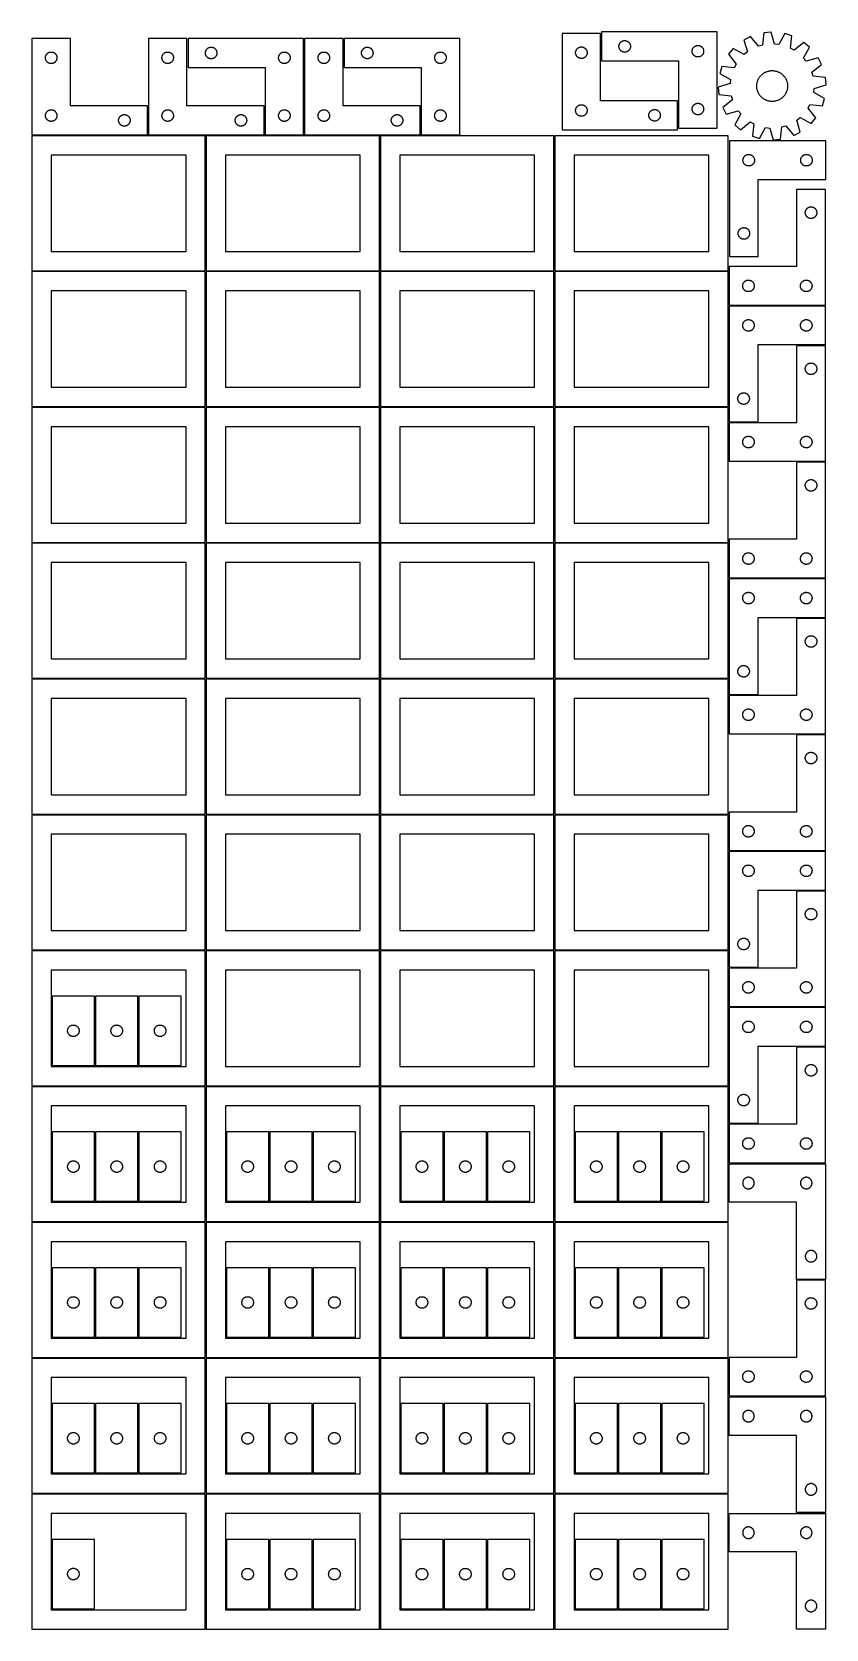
# Model space of a CAD drawing. Header units: millimetres. Extents: x 7 to 1243, y 7 to 2493.
import ezdxf

# ---------------------------------------------------------------- set-up
doc = ezdxf.new("R2010")
doc.units = ezdxf.units.MM
doc.layers.add('CUT', color=7, linetype='CONTINUOUS', true_color=0x000000)

msp = doc.modelspace()

# ---------------------------------------------------------------- linework, layer by layer
at = {"layer": 'CUT'}
for p, q in [((892.326781, 2491.168977), (832.326781, 2491.168977)), ((832.326781, 2491.168977), (832.326781, 2341.168977)), ((892.326781, 2386.168977), (892.326781, 2491.168977)), ((1073.842052, 2493.485386), (893.842052, 2493.485386)), ((893.842052, 2493.485386), (893.842052, 2448.485386)), ((1073.842052, 2343.485386), (1073.842052, 2493.485386)), ((1146.374589, 2492.214091), (1144.21735, 2472.958215)), ((1157.865981, 2493.23065), (1146.374589, 2492.214091)), ((1163.370116, 2474.65252), (1157.865981, 2493.23065)), ((1179.124335, 2490.923272), (1169.762401, 2473.958703)), ((1190.130016, 2487.464885), (1179.124335, 2490.923272)), ((1188.105632, 2468.19459), (1190.130016, 2487.464885)), ((66.520965, 2483.251496), (6.520965, 2483.251496)), ((6.520965, 2483.251496), (6.520965, 2333.251496)), ((34.765152, 2462.078564), (35.346229, 2462.1745)), ((35.346229, 2462.1745), (35.932336, 2462.232227)), ((35.932336, 2462.232227), (36.520965, 2462.251496)), ((36.520965, 2462.251496), (37.109593, 2462.232227)), ((37.109593, 2462.232227), (37.6957, 2462.1745)), ((37.6957, 2462.1745), (38.276778, 2462.078564)), ((66.520965, 2378.251496), (66.520965, 2483.251496)), ((248.041961, 2483.251496), (188.041961, 2483.251496)), ((188.041961, 2483.251496), (188.041961, 2333.251496)), ((216.286148, 2462.078564), (216.867225, 2462.1745)), ((216.867225, 2462.1745), (217.453333, 2462.232227)), ((217.453333, 2462.232227), (218.041961, 2462.251496)), ((218.041961, 2462.251496), (218.630589, 2462.232227)), ((218.630589, 2462.232227), (219.216696, 2462.1745)), ((219.216696, 2462.1745), (219.797774, 2462.078564)), ((248.041961, 2378.251496), (248.041961, 2483.251496)), ((429.680752, 2483.2515), (249.680752, 2483.2515)), ((249.680752, 2483.2515), (249.680752, 2438.2515)), ((276.757748, 2461.926235), (276.853684, 2462.507313)), ((276.853684, 2462.507313), (276.987419, 2463.080871)), ((276.987419, 2463.080871), (277.15838, 2463.644455)), ((277.15838, 2463.644455), (277.365836, 2464.195651)), ((277.365836, 2464.195651), (277.608897, 2464.732098)), ((277.608897, 2464.732098), (277.886523, 2465.2515)), ((277.886523, 2465.2515), (278.197525, 2465.751632)), ((278.197525, 2465.751632), (278.540572, 2466.230353)), ((278.540572, 2466.230353), (278.914193, 2466.685612)), ((278.914193, 2466.685612), (279.316791, 2467.115461)), ((279.316791, 2467.115461), (279.746639, 2467.518058)), ((279.746639, 2467.518058), (280.201899, 2467.89168)), ((280.201899, 2467.89168), (280.680619, 2468.234726)), ((280.680619, 2468.234726), (281.180752, 2468.545728)), ((281.180752, 2468.545728), (281.700153, 2468.823354)), ((281.700153, 2468.823354), (282.236601, 2469.066416)), ((282.236601, 2469.066416), (282.787796, 2469.273871)), ((282.787796, 2469.273871), (283.35138, 2469.444832)), ((283.35138, 2469.444832), (283.924939, 2469.578567)), ((283.924939, 2469.578567), (284.506016, 2469.674504)), ((284.506016, 2469.674504), (285.092123, 2469.73223)), ((285.092123, 2469.73223), (285.680752, 2469.7515)), ((285.680752, 2469.7515), (286.26938, 2469.73223)), ((286.26938, 2469.73223), (286.855487, 2469.674504)), ((286.855487, 2469.674504), (287.436564, 2469.578567)), ((287.436564, 2469.578567), (288.010123, 2469.444832)), ((288.010123, 2469.444832), (288.573707, 2469.273871)), ((288.573707, 2469.273871), (289.124902, 2469.066416)), ((289.124902, 2469.066416), (289.66135, 2468.823354)), ((289.66135, 2468.823354), (290.180752, 2468.545728)), ((290.180752, 2468.545728), (290.680884, 2468.234726)), ((290.680884, 2468.234726), (291.159604, 2467.89168)), ((291.159604, 2467.89168), (291.614864, 2467.518058)), ((291.614864, 2467.518058), (292.044713, 2467.115461)), ((292.044713, 2467.115461), (292.44731, 2466.685612)), ((292.44731, 2466.685612), (292.820932, 2466.230353)), ((292.820932, 2466.230353), (293.163978, 2465.751632)), ((293.163978, 2465.751632), (293.47498, 2465.2515)), ((293.47498, 2465.2515), (293.752606, 2464.732098)), ((293.752606, 2464.732098), (293.995667, 2464.195651)), ((293.995667, 2464.195651), (294.203123, 2463.644455)), ((294.203123, 2463.644455), (294.374084, 2463.080871)), ((294.374084, 2463.080871), (294.507819, 2462.507313)), ((294.507819, 2462.507313), (294.603755, 2461.926235)), ((397.924939, 2462.078567), (398.506016, 2462.174504)), ((398.506016, 2462.174504), (399.092123, 2462.23223)), ((399.092123, 2462.23223), (399.680752, 2462.2515)), ((399.680752, 2462.2515), (400.26938, 2462.23223)), ((400.26938, 2462.23223), (400.855487, 2462.174504)), ((400.855487, 2462.174504), (401.436564, 2462.078567)), ((429.680752, 2333.2515), (429.680752, 2483.2515)), ((491.20169, 2483.251496), (431.20169, 2483.251496)), ((431.20169, 2483.251496), (431.20169, 2333.251496)), ((459.445877, 2462.078564), (460.026954, 2462.1745)), ((460.026954, 2462.1745), (460.613062, 2462.232227)), ((460.613062, 2462.232227), (461.20169, 2462.251496)), ((461.20169, 2462.251496), (461.790318, 2462.232227)), ((461.790318, 2462.232227), (462.376425, 2462.1745)), ((462.376425, 2462.1745), (462.957503, 2462.078564)), ((491.20169, 2378.251496), (491.20169, 2483.251496)), ((672.840542, 2483.2515), (492.840542, 2483.2515)), ((492.840542, 2483.2515), (492.840542, 2438.2515)), ((519.917538, 2461.926235), (520.013474, 2462.507313)), ((520.013474, 2462.507313), (520.147209, 2463.080871)), ((520.147209, 2463.080871), (520.31817, 2463.644455)), ((520.31817, 2463.644455), (520.525626, 2464.195651)), ((520.525626, 2464.195651), (520.768687, 2464.732098)), ((520.768687, 2464.732098), (521.046313, 2465.2515)), ((521.046313, 2465.2515), (521.357315, 2465.751632)), ((521.357315, 2465.751632), (521.700362, 2466.230353)), ((521.700362, 2466.230353), (522.073983, 2466.685612)), ((522.073983, 2466.685612), (522.476581, 2467.115461)), ((522.476581, 2467.115461), (522.906429, 2467.518058)), ((522.906429, 2467.518058), (523.361689, 2467.89168)), ((523.361689, 2467.89168), (523.84041, 2468.234726)), ((523.84041, 2468.234726), (524.340542, 2468.545728)), ((524.340542, 2468.545728), (524.859943, 2468.823354)), ((524.859943, 2468.823354), (525.396391, 2469.066416)), ((525.396391, 2469.066416), (525.947586, 2469.273871)), ((525.947586, 2469.273871), (526.51117, 2469.444832)), ((526.51117, 2469.444832), (527.084729, 2469.578567)), ((527.084729, 2469.578567), (527.665806, 2469.674504)), ((527.665806, 2469.674504), (528.251913, 2469.73223)), ((528.251913, 2469.73223), (528.840542, 2469.7515)), ((528.840542, 2469.7515), (529.42917, 2469.73223)), ((529.42917, 2469.73223), (530.015277, 2469.674504)), ((530.015277, 2469.674504), (530.596355, 2469.578567)), ((530.596355, 2469.578567), (531.169913, 2469.444832)), ((531.169913, 2469.444832), (531.733497, 2469.273871)), ((531.733497, 2469.273871), (532.284693, 2469.066416)), ((532.284693, 2469.066416), (532.82114, 2468.823354)), ((532.82114, 2468.823354), (533.340542, 2468.545728)), ((533.340542, 2468.545728), (533.840674, 2468.234726)), ((533.840674, 2468.234726), (534.319394, 2467.89168)), ((534.319394, 2467.89168), (534.774654, 2467.518058)), ((534.774654, 2467.518058), (535.204503, 2467.115461)), ((535.204503, 2467.115461), (535.6071, 2466.685612)), ((535.6071, 2466.685612), (535.980722, 2466.230353)), ((535.980722, 2466.230353), (536.323768, 2465.751632)), ((536.323768, 2465.751632), (536.63477, 2465.2515)), ((536.63477, 2465.2515), (536.912396, 2464.732098)), ((536.912396, 2464.732098), (537.155457, 2464.195651)), ((537.155457, 2464.195651), (537.362913, 2463.644455)), ((537.362913, 2463.644455), (537.533874, 2463.080871)), ((537.533874, 2463.080871), (537.667609, 2462.507313)), ((537.667609, 2462.507313), (537.763545, 2461.926235)), ((641.084729, 2462.078567), (641.665806, 2462.174504)), ((641.665806, 2462.174504), (642.251913, 2462.23223)), ((642.251913, 2462.23223), (642.840542, 2462.2515)), ((642.840542, 2462.2515), (643.42917, 2462.23223)), ((643.42917, 2462.23223), (644.015277, 2462.174504)), ((644.015277, 2462.174504), (644.596355, 2462.078567)), ((672.840542, 2333.2515), (672.840542, 2483.2515)), ((853.346051, 2461.757605), (853.403778, 2462.343712)), ((853.403778, 2462.343712), (853.499714, 2462.92479)), ((853.499714, 2462.92479), (853.633449, 2463.498348)), ((853.633449, 2463.498348), (853.80441, 2464.061932)), ((853.80441, 2464.061932), (854.011865, 2464.613128)), ((854.011865, 2464.613128), (854.254927, 2465.149575)), ((854.254927, 2465.149575), (854.532553, 2465.668977)), ((854.532553, 2465.668977), (854.843555, 2466.169109)), ((854.843555, 2466.169109), (855.186601, 2466.64783)), ((855.186601, 2466.64783), (855.560223, 2467.103089)), ((855.560223, 2467.103089), (855.96282, 2467.532938)), ((855.96282, 2467.532938), (856.392669, 2467.935535)), ((856.392669, 2467.935535), (856.847928, 2468.309157)), ((856.847928, 2468.309157), (857.326649, 2468.652203)), ((857.326649, 2468.652203), (857.826781, 2468.963205)), ((857.826781, 2468.963205), (858.346183, 2469.240831)), ((858.346183, 2469.240831), (858.88263, 2469.483892)), ((858.88263, 2469.483892), (859.433826, 2469.691348)), ((859.433826, 2469.691348), (859.99741, 2469.862309)), ((859.99741, 2469.862309), (860.570968, 2469.996044)), ((860.570968, 2469.996044), (861.152046, 2470.09198)), ((861.152046, 2470.09198), (861.738153, 2470.149707)), ((861.738153, 2470.149707), (862.326781, 2470.168977)), ((862.326781, 2470.168977), (862.915409, 2470.149707)), ((862.915409, 2470.149707), (863.501517, 2470.09198)), ((863.501517, 2470.09198), (864.082594, 2469.996044)), ((864.082594, 2469.996044), (864.656153, 2469.862309)), ((864.656153, 2469.862309), (865.219736, 2469.691348)), ((865.219736, 2469.691348), (865.770932, 2469.483892)), ((865.770932, 2469.483892), (866.307379, 2469.240831)), ((866.307379, 2469.240831), (866.826781, 2468.963205)), ((866.826781, 2468.963205), (867.326913, 2468.652203)), ((867.326913, 2468.652203), (867.805634, 2468.309157)), ((867.805634, 2468.309157), (868.260894, 2467.935535)), ((868.260894, 2467.935535), (868.690742, 2467.532938)), ((868.690742, 2467.532938), (869.09334, 2467.103089)), ((869.09334, 2467.103089), (869.466961, 2466.64783)), ((869.466961, 2466.64783), (869.810008, 2466.169109)), ((869.810008, 2466.169109), (870.12101, 2465.668977)), ((870.12101, 2465.668977), (870.398636, 2465.149575)), ((870.398636, 2465.149575), (870.641697, 2464.613128)), ((870.641697, 2464.613128), (870.849152, 2464.061932)), ((870.849152, 2464.061932), (871.020114, 2463.498348)), ((871.020114, 2463.498348), (871.153849, 2462.92479)), ((871.153849, 2462.92479), (871.249785, 2462.343712)), ((871.249785, 2462.343712), (871.307512, 2461.757605)), ((920.842052, 2470.985386), (920.861322, 2471.574015)), ((920.861322, 2470.396758), (920.842052, 2470.985386)), ((920.861322, 2471.574015), (920.919049, 2472.160122)), ((920.919049, 2469.810651), (920.861322, 2470.396758)), ((920.919049, 2472.160122), (921.014985, 2472.741199)), ((921.014985, 2469.229574), (920.919049, 2469.810651)), ((921.014985, 2472.741199), (921.14872, 2473.314758)), ((921.14872, 2468.656015), (921.014985, 2469.229574)), ((921.14872, 2473.314758), (921.319681, 2473.878342)), ((921.319681, 2468.092431), (921.14872, 2468.656015)), ((921.319681, 2473.878342), (921.527136, 2474.429537)), ((921.527136, 2467.541236), (921.319681, 2468.092431)), ((921.527136, 2474.429537), (921.770198, 2474.965985)), ((921.770198, 2467.004788), (921.527136, 2467.541236)), ((921.770198, 2474.965985), (922.047824, 2475.485386)), ((922.047824, 2466.485386), (921.770198, 2467.004788)), ((922.047824, 2475.485386), (922.358826, 2475.985519)), ((922.358826, 2465.985254), (922.047824, 2466.485386)), ((922.358826, 2475.985519), (922.701872, 2476.464239)), ((922.701872, 2465.506534), (922.358826, 2465.985254)), ((922.701872, 2476.464239), (923.075494, 2476.919499)), ((923.075494, 2465.051274), (922.701872, 2465.506534)), ((923.075494, 2476.919499), (923.478091, 2477.349347)), ((923.478091, 2464.621425), (923.075494, 2465.051274)), ((923.478091, 2477.349347), (923.90794, 2477.751945)), ((923.90794, 2464.218828), (923.478091, 2464.621425)), ((923.90794, 2477.751945), (924.363199, 2478.125567)), ((924.363199, 2463.845206), (923.90794, 2464.218828)), ((924.363199, 2478.125567), (924.84192, 2478.468613)), ((924.84192, 2463.50216), (924.363199, 2463.845206)), ((924.84192, 2478.468613), (925.342052, 2478.779615)), ((925.342052, 2463.191158), (924.84192, 2463.50216)), ((925.342052, 2478.779615), (925.861454, 2479.057241)), ((925.861454, 2462.913532), (925.342052, 2463.191158)), ((925.861454, 2479.057241), (926.397901, 2479.300302)), ((926.397901, 2462.670471), (925.861454, 2462.913532)), ((926.397901, 2479.300302), (926.949097, 2479.507758)), ((926.949097, 2462.463015), (926.397901, 2462.670471)), ((926.949097, 2479.507758), (927.512681, 2479.678719)), ((927.512681, 2462.292054), (926.949097, 2462.463015)), ((927.512681, 2479.678719), (928.086239, 2479.812454)), ((928.086239, 2462.158319), (927.512681, 2462.292054)), ((928.086239, 2479.812454), (928.667317, 2479.90839)), ((928.667317, 2462.062383), (928.086239, 2462.158319)), ((928.667317, 2479.90839), (929.253424, 2479.966117)), ((929.253424, 2479.966117), (929.842052, 2479.985386)), ((929.842052, 2479.985386), (930.43068, 2479.966117)), ((930.43068, 2479.966117), (931.016788, 2479.90839)), ((931.016788, 2479.90839), (931.597865, 2479.812454)), ((931.597865, 2462.158319), (931.016788, 2462.062383)), ((931.597865, 2479.812454), (932.171424, 2479.678719)), ((932.171424, 2462.292054), (931.597865, 2462.158319)), ((932.171424, 2479.678719), (932.735007, 2479.507758)), ((932.735007, 2462.463015), (932.171424, 2462.292054)), ((932.735007, 2479.507758), (933.286203, 2479.300302)), ((933.286203, 2462.670471), (932.735007, 2462.463015)), ((933.286203, 2479.300302), (933.82265, 2479.057241)), ((933.82265, 2462.913532), (933.286203, 2462.670471)), ((933.82265, 2479.057241), (934.342052, 2478.779615)), ((934.342052, 2463.191158), (933.82265, 2462.913532)), ((934.342052, 2478.779615), (934.842184, 2478.468613)), ((934.842184, 2463.50216), (934.342052, 2463.191158)), ((934.842184, 2478.468613), (935.320905, 2478.125567)), ((935.320905, 2463.845206), (934.842184, 2463.50216)), ((935.320905, 2478.125567), (935.776165, 2477.751945)), ((935.776165, 2464.218828), (935.320905, 2463.845206)), ((935.776165, 2477.751945), (936.206013, 2477.349347)), ((936.206013, 2464.621425), (935.776165, 2464.218828)), ((936.206013, 2477.349347), (936.608611, 2476.919499)), ((936.608611, 2465.051274), (936.206013, 2464.621425)), ((936.608611, 2476.919499), (936.982232, 2476.464239)), ((936.982232, 2465.506534), (936.608611, 2465.051274)), ((936.982232, 2476.464239), (937.325279, 2475.985519)), ((937.325279, 2465.985254), (936.982232, 2465.506534)), ((937.325279, 2475.985519), (937.636281, 2475.485386)), ((937.636281, 2466.485386), (937.325279, 2465.985254)), ((937.636281, 2475.485386), (937.913907, 2474.965985)), ((937.913907, 2467.004788), (937.636281, 2466.485386)), ((937.913907, 2474.965985), (938.156968, 2474.429537)), ((938.156968, 2467.541236), (937.913907, 2467.004788)), ((938.156968, 2474.429537), (938.364423, 2473.878342)), ((938.364423, 2468.092431), (938.156968, 2467.541236)), ((938.364423, 2473.878342), (938.535385, 2473.314758)), ((938.535385, 2468.656015), (938.364423, 2468.092431)), ((938.535385, 2473.314758), (938.66912, 2472.741199)), ((938.66912, 2469.229574), (938.535385, 2468.656015)), ((938.66912, 2472.741199), (938.765056, 2472.160122)), ((938.765056, 2469.810651), (938.66912, 2469.229574)), ((938.765056, 2472.160122), (938.822783, 2471.574015)), ((938.822783, 2470.396758), (938.765056, 2469.810651)), ((938.822783, 2471.574015), (938.842052, 2470.985386)), ((938.842052, 2470.985386), (938.822783, 2470.396758)), ((1034.842052, 2463.485386), (1034.861322, 2464.074015)), ((1034.861322, 2462.896758), (1034.842052, 2463.485386)), ((1034.861322, 2464.074015), (1034.919049, 2464.660122)), ((1034.919049, 2462.310651), (1034.861322, 2462.896758)), ((1034.919049, 2464.660122), (1035.014985, 2465.241199)), ((1035.014985, 2461.729574), (1034.919049, 2462.310651)), ((1035.014985, 2465.241199), (1035.14872, 2465.814758)), ((1035.14872, 2465.814758), (1035.319681, 2466.378342)), ((1035.319681, 2466.378342), (1035.527136, 2466.929537)), ((1035.527136, 2466.929537), (1035.770198, 2467.465985)), ((1035.770198, 2467.465985), (1036.047824, 2467.985386)), ((1036.047824, 2467.985386), (1036.358826, 2468.485519)), ((1036.358826, 2468.485519), (1036.701872, 2468.964239)), ((1036.701872, 2468.964239), (1037.075494, 2469.419499)), ((1037.075494, 2469.419499), (1037.478091, 2469.849347)), ((1037.478091, 2469.849347), (1037.90794, 2470.251945)), ((1037.90794, 2470.251945), (1038.363199, 2470.625567)), ((1038.363199, 2470.625567), (1038.84192, 2470.968613)), ((1038.84192, 2470.968613), (1039.342052, 2471.279615)), ((1039.342052, 2471.279615), (1039.861454, 2471.557241)), ((1039.861454, 2471.557241), (1040.397901, 2471.800302)), ((1040.397901, 2471.800302), (1040.949097, 2472.007758)), ((1040.949097, 2472.007758), (1041.512681, 2472.178719)), ((1041.512681, 2472.178719), (1042.086239, 2472.312454)), ((1042.086239, 2472.312454), (1042.667317, 2472.40839)), ((1042.667317, 2472.40839), (1043.253424, 2472.466117)), ((1043.253424, 2472.466117), (1043.842052, 2472.485386)), ((1043.842052, 2472.485386), (1044.43068, 2472.466117)), ((1044.43068, 2472.466117), (1045.016788, 2472.40839)), ((1045.016788, 2472.40839), (1045.597865, 2472.312454)), ((1045.597865, 2472.312454), (1046.171424, 2472.178719)), ((1046.171424, 2472.178719), (1046.735007, 2472.007758)), ((1046.735007, 2472.007758), (1047.286203, 2471.800302)), ((1047.286203, 2471.800302), (1047.82265, 2471.557241)), ((1047.82265, 2471.557241), (1048.342052, 2471.279615)), ((1048.342052, 2471.279615), (1048.842184, 2470.968613)), ((1048.842184, 2470.968613), (1049.320905, 2470.625567)), ((1049.320905, 2470.625567), (1049.776165, 2470.251945)), ((1049.776165, 2470.251945), (1050.206013, 2469.849347)), ((1050.206013, 2469.849347), (1050.608611, 2469.419499)), ((1050.608611, 2469.419499), (1050.982232, 2468.964239)), ((1050.982232, 2468.964239), (1051.325279, 2468.485519)), ((1051.325279, 2468.485519), (1051.636281, 2467.985386)), ((1051.636281, 2467.985386), (1051.913907, 2467.465985)), ((1051.913907, 2467.465985), (1052.156968, 2466.929537)), ((1052.156968, 2466.929537), (1052.364423, 2466.378342)), ((1052.364423, 2466.378342), (1052.535385, 2465.814758)), ((1052.535385, 2465.814758), (1052.66912, 2465.241199)), ((1052.66912, 2465.241199), (1052.765056, 2464.660122)), ((1052.765056, 2462.310651), (1052.66912, 2461.729574)), ((1052.765056, 2464.660122), (1052.822783, 2464.074015)), ((1052.822783, 2462.896758), (1052.765056, 2462.310651)), ((1052.822783, 2464.074015), (1052.842052, 2463.485386)), ((1052.842052, 2463.485386), (1052.822783, 2462.896758)), ((1098.960306, 2467.473503), (1091.553481, 2458.629046)), ((1115.98904, 2458.228793), (1098.960306, 2467.473503)), ((1125.851436, 2486.21061), (1115.623795, 2480.873867)), ((1115.623795, 2480.873867), (1120.99967, 2462.258218)), ((1120.99967, 2462.258218), (1115.98904, 2458.228793)), ((1138.046137, 2471.152998), (1125.851436, 2486.21061)), ((1144.21735, 2472.958215), (1138.046137, 2471.152998)), ((1169.762401, 2473.958703), (1163.370116, 2474.65252)), ((1193.745821, 2465.107365), (1188.105632, 2468.19459)), ((1208.887179, 2477.197926), (1193.745821, 2465.107365)), ((1208.486926, 2452.762368), (1217.731636, 2469.791101)), ((1217.731636, 2469.791101), (1208.887179, 2477.197926)), ((27.520965, 2453.251496), (27.540234, 2453.840124)), ((27.540234, 2452.662868), (27.520965, 2453.251496)), ((27.540234, 2453.840124), (27.597961, 2454.426232)), ((27.597961, 2452.07676), (27.540234, 2452.662868)), ((27.597961, 2454.426232), (27.693897, 2455.007309)), ((27.693897, 2451.495683), (27.597961, 2452.07676)), ((27.693897, 2455.007309), (27.827632, 2455.580868)), ((27.827632, 2450.922125), (27.693897, 2451.495683)), ((27.827632, 2455.580868), (27.998593, 2456.144451)), ((27.998593, 2450.358541), (27.827632, 2450.922125)), ((27.998593, 2456.144451), (28.206049, 2456.695647)), ((28.206049, 2449.807345), (27.998593, 2450.358541)), ((28.206049, 2456.695647), (28.44911, 2457.232094)), ((28.44911, 2449.270898), (28.206049, 2449.807345)), ((28.44911, 2457.232094), (28.726736, 2457.751496)), ((28.726736, 2448.751496), (28.44911, 2449.270898)), ((28.726736, 2457.751496), (29.037738, 2458.251628)), ((29.037738, 2448.251364), (28.726736, 2448.751496)), ((29.037738, 2458.251628), (29.380785, 2458.730349)), ((29.380785, 2447.772643), (29.037738, 2448.251364)), ((29.380785, 2458.730349), (29.754406, 2459.185609)), ((29.754406, 2447.317384), (29.380785, 2447.772643)), ((29.754406, 2459.185609), (30.157004, 2459.615457)), ((30.157004, 2446.887535), (29.754406, 2447.317384)), ((30.157004, 2459.615457), (30.586852, 2460.018054)), ((30.586852, 2446.484938), (30.157004, 2446.887535)), ((30.586852, 2460.018054), (31.042112, 2460.391676)), ((31.042112, 2446.111316), (30.586852, 2446.484938)), ((31.042112, 2460.391676), (31.520833, 2460.734723)), ((31.520833, 2445.76827), (31.042112, 2446.111316)), ((31.520833, 2460.734723), (32.020965, 2461.045725)), ((32.020965, 2445.457268), (31.520833, 2445.76827)), ((32.020965, 2461.045725), (32.540366, 2461.323351)), ((32.540366, 2445.179642), (32.020965, 2445.457268)), ((32.540366, 2461.323351), (33.076814, 2461.566412)), ((33.076814, 2444.93658), (32.540366, 2445.179642)), ((33.076814, 2461.566412), (33.628009, 2461.773867)), ((33.628009, 2444.729125), (33.076814, 2444.93658)), ((33.628009, 2461.773867), (34.191593, 2461.944829)), ((34.191593, 2444.558164), (33.628009, 2444.729125)), ((34.191593, 2461.944829), (34.765152, 2462.078564)), ((34.765152, 2444.424429), (34.191593, 2444.558164)), ((35.346229, 2444.328492), (34.765152, 2444.424429)), ((35.932336, 2444.270766), (35.346229, 2444.328492)), ((36.520965, 2444.251496), (35.932336, 2444.270766)), ((37.109593, 2444.270766), (36.520965, 2444.251496)), ((37.6957, 2444.328492), (37.109593, 2444.270766)), ((38.276778, 2444.424429), (37.6957, 2444.328492)), ((38.276778, 2462.078564), (38.850336, 2461.944829)), ((38.850336, 2444.558164), (38.276778, 2444.424429)), ((38.850336, 2461.944829), (39.41392, 2461.773867)), ((39.41392, 2444.729125), (38.850336, 2444.558164)), ((39.41392, 2461.773867), (39.965116, 2461.566412)), ((39.965116, 2444.93658), (39.41392, 2444.729125)), ((39.965116, 2461.566412), (40.501563, 2461.323351)), ((40.501563, 2445.179642), (39.965116, 2444.93658)), ((40.501563, 2461.323351), (41.020965, 2461.045725)), ((41.020965, 2445.457268), (40.501563, 2445.179642)), ((41.020965, 2461.045725), (41.521097, 2460.734723)), ((41.521097, 2445.76827), (41.020965, 2445.457268)), ((41.521097, 2460.734723), (41.999817, 2460.391676)), ((41.999817, 2446.111316), (41.521097, 2445.76827)), ((41.999817, 2460.391676), (42.455077, 2460.018054)), ((42.455077, 2446.484938), (41.999817, 2446.111316)), ((42.455077, 2460.018054), (42.884926, 2459.615457)), ((42.884926, 2446.887535), (42.455077, 2446.484938)), ((42.884926, 2459.615457), (43.287523, 2459.185609)), ((43.287523, 2447.317384), (42.884926, 2446.887535)), ((43.287523, 2459.185609), (43.661145, 2458.730349)), ((43.661145, 2447.772643), (43.287523, 2447.317384)), ((43.661145, 2458.730349), (44.004191, 2458.251628)), ((44.004191, 2448.251364), (43.661145, 2447.772643)), ((44.004191, 2458.251628), (44.315193, 2457.751496)), ((44.315193, 2448.751496), (44.004191, 2448.251364)), ((44.315193, 2457.751496), (44.592819, 2457.232094)), ((44.592819, 2449.270898), (44.315193, 2448.751496)), ((44.592819, 2457.232094), (44.83588, 2456.695647)), ((44.83588, 2449.807345), (44.592819, 2449.270898)), ((44.83588, 2456.695647), (45.043336, 2456.144451)), ((45.043336, 2450.358541), (44.83588, 2449.807345)), ((45.043336, 2456.144451), (45.214297, 2455.580868)), ((45.214297, 2450.922125), (45.043336, 2450.358541)), ((45.214297, 2455.580868), (45.348032, 2455.007309)), ((45.348032, 2451.495683), (45.214297, 2450.922125)), ((45.348032, 2455.007309), (45.443968, 2454.426232)), ((45.443968, 2452.07676), (45.348032, 2451.495683)), ((45.443968, 2454.426232), (45.501695, 2453.840124)), ((45.501695, 2452.662868), (45.443968, 2452.07676)), ((45.501695, 2453.840124), (45.520965, 2453.251496)), ((45.520965, 2453.251496), (45.501695, 2452.662868)), ((209.041961, 2453.251496), (209.06123, 2453.840124)), ((209.06123, 2452.662868), (209.041961, 2453.251496)), ((209.06123, 2453.840124), (209.118957, 2454.426232)), ((209.118957, 2452.07676), (209.06123, 2452.662868)), ((209.118957, 2454.426232), (209.214893, 2455.007309)), ((209.214893, 2451.495683), (209.118957, 2452.07676)), ((209.214893, 2455.007309), (209.348628, 2455.580868)), ((209.348628, 2450.922125), (209.214893, 2451.495683)), ((209.348628, 2455.580868), (209.51959, 2456.144451)), ((209.51959, 2450.358541), (209.348628, 2450.922125)), ((209.51959, 2456.144451), (209.727045, 2456.695647)), ((209.727045, 2449.807345), (209.51959, 2450.358541)), ((209.727045, 2456.695647), (209.970106, 2457.232094)), ((209.970106, 2449.270898), (209.727045, 2449.807345)), ((209.970106, 2457.232094), (210.247732, 2457.751496)), ((210.247732, 2448.751496), (209.970106, 2449.270898)), ((210.247732, 2457.751496), (210.558734, 2458.251628)), ((210.558734, 2448.251364), (210.247732, 2448.751496)), ((210.558734, 2458.251628), (210.901781, 2458.730349)), ((210.901781, 2447.772643), (210.558734, 2448.251364)), ((210.901781, 2458.730349), (211.275402, 2459.185609)), ((211.275402, 2447.317384), (210.901781, 2447.772643)), ((211.275402, 2459.185609), (211.678, 2459.615457)), ((211.678, 2446.887535), (211.275402, 2447.317384)), ((211.678, 2459.615457), (212.107848, 2460.018054)), ((212.107848, 2446.484938), (211.678, 2446.887535)), ((212.107848, 2460.018054), (212.563108, 2460.391676)), ((212.563108, 2446.111316), (212.107848, 2446.484938)), ((212.563108, 2460.391676), (213.041829, 2460.734723)), ((213.041829, 2445.76827), (212.563108, 2446.111316)), ((213.041829, 2460.734723), (213.541961, 2461.045725)), ((213.541961, 2445.457268), (213.041829, 2445.76827)), ((213.541961, 2461.045725), (214.061363, 2461.323351)), ((214.061363, 2445.179642), (213.541961, 2445.457268)), ((214.061363, 2461.323351), (214.59781, 2461.566412)), ((214.59781, 2444.93658), (214.061363, 2445.179642)), ((214.59781, 2461.566412), (215.149006, 2461.773867)), ((215.149006, 2444.729125), (214.59781, 2444.93658)), ((215.149006, 2461.773867), (215.712589, 2461.944829)), ((215.712589, 2444.558164), (215.149006, 2444.729125)), ((215.712589, 2461.944829), (216.286148, 2462.078564)), ((216.286148, 2444.424429), (215.712589, 2444.558164)), ((216.867225, 2444.328492), (216.286148, 2444.424429)), ((217.453333, 2444.270766), (216.867225, 2444.328492)), ((218.041961, 2444.251496), (217.453333, 2444.270766)), ((218.630589, 2444.270766), (218.041961, 2444.251496)), ((219.216696, 2444.328492), (218.630589, 2444.270766)), ((219.797774, 2444.424429), (219.216696, 2444.328492)), ((219.797774, 2462.078564), (220.371332, 2461.944829)), ((220.371332, 2444.558164), (219.797774, 2444.424429)), ((220.371332, 2461.944829), (220.934916, 2461.773867)), ((220.934916, 2444.729125), (220.371332, 2444.558164)), ((220.934916, 2461.773867), (221.486112, 2461.566412)), ((221.486112, 2444.93658), (220.934916, 2444.729125)), ((221.486112, 2461.566412), (222.022559, 2461.323351)), ((222.022559, 2445.179642), (221.486112, 2444.93658)), ((222.022559, 2461.323351), (222.541961, 2461.045725)), ((222.541961, 2445.457268), (222.022559, 2445.179642)), ((222.541961, 2461.045725), (223.042093, 2460.734723)), ((223.042093, 2445.76827), (222.541961, 2445.457268)), ((223.042093, 2460.734723), (223.520814, 2460.391676)), ((223.520814, 2446.111316), (223.042093, 2445.76827)), ((223.520814, 2460.391676), (223.976073, 2460.018054)), ((223.976073, 2446.484938), (223.520814, 2446.111316)), ((223.976073, 2460.018054), (224.405922, 2459.615457)), ((224.405922, 2446.887535), (223.976073, 2446.484938)), ((224.405922, 2459.615457), (224.808519, 2459.185609)), ((224.808519, 2447.317384), (224.405922, 2446.887535)), ((224.808519, 2459.185609), (225.182141, 2458.730349)), ((225.182141, 2447.772643), (224.808519, 2447.317384)), ((225.182141, 2458.730349), (225.525187, 2458.251628)), ((225.525187, 2448.251364), (225.182141, 2447.772643)), ((225.525187, 2458.251628), (225.836189, 2457.751496)), ((225.836189, 2448.751496), (225.525187, 2448.251364)), ((225.836189, 2457.751496), (226.113815, 2457.232094)), ((226.113815, 2449.270898), (225.836189, 2448.751496)), ((226.113815, 2457.232094), (226.356877, 2456.695647)), ((226.356877, 2449.807345), (226.113815, 2449.270898)), ((226.356877, 2456.695647), (226.564332, 2456.144451)), ((226.564332, 2450.358541), (226.356877, 2449.807345)), ((226.564332, 2456.144451), (226.735293, 2455.580868)), ((226.735293, 2450.922125), (226.564332, 2450.358541)), ((226.735293, 2455.580868), (226.869028, 2455.007309)), ((226.869028, 2451.495683), (226.735293, 2450.922125)), ((226.869028, 2455.007309), (226.964964, 2454.426232)), ((226.964964, 2452.07676), (226.869028, 2451.495683)), ((226.964964, 2454.426232), (227.022691, 2453.840124)), ((227.022691, 2452.662868), (226.964964, 2452.07676)), ((227.022691, 2453.840124), (227.041961, 2453.251496)), ((227.041961, 2453.251496), (227.022691, 2452.662868)), ((249.680752, 2438.2515), (369.680752, 2438.2515)), ((276.680752, 2460.7515), (276.700021, 2461.340128)), ((276.700021, 2460.162872), (276.680752, 2460.7515)), ((276.700021, 2461.340128), (276.757748, 2461.926235)), ((276.757748, 2459.576764), (276.700021, 2460.162872)), ((276.853684, 2458.995687), (276.757748, 2459.576764)), ((276.987419, 2458.422128), (276.853684, 2458.995687)), ((277.15838, 2457.858545), (276.987419, 2458.422128)), ((277.365836, 2457.307349), (277.15838, 2457.858545)), ((277.608897, 2456.770902), (277.365836, 2457.307349)), ((277.886523, 2456.2515), (277.608897, 2456.770902)), ((278.197525, 2455.751368), (277.886523, 2456.2515)), ((278.540572, 2455.272647), (278.197525, 2455.751368)), ((278.914193, 2454.817387), (278.540572, 2455.272647)), ((279.316791, 2454.387539), (278.914193, 2454.817387)), ((279.746639, 2453.984941), (279.316791, 2454.387539)), ((280.201899, 2453.61132), (279.746639, 2453.984941)), ((280.680619, 2453.268273), (280.201899, 2453.61132)), ((281.180752, 2452.957271), (280.680619, 2453.268273)), ((281.700153, 2452.679645), (281.180752, 2452.957271)), ((282.236601, 2452.436584), (281.700153, 2452.679645)), ((282.787796, 2452.229129), (282.236601, 2452.436584)), ((283.35138, 2452.058167), (282.787796, 2452.229129)), ((283.924939, 2451.924432), (283.35138, 2452.058167)), ((284.506016, 2451.828496), (283.924939, 2451.924432)), ((285.092123, 2451.770769), (284.506016, 2451.828496)), ((285.680752, 2451.7515), (285.092123, 2451.770769)), ((286.26938, 2451.770769), (285.680752, 2451.7515)), ((286.855487, 2451.828496), (286.26938, 2451.770769)), ((287.436564, 2451.924432), (286.855487, 2451.828496)), ((288.010123, 2452.058167), (287.436564, 2451.924432)), ((288.573707, 2452.229129), (288.010123, 2452.058167)), ((289.124902, 2452.436584), (288.573707, 2452.229129)), ((289.66135, 2452.679645), (289.124902, 2452.436584)), ((290.180752, 2452.957271), (289.66135, 2452.679645)), ((290.680884, 2453.268273), (290.180752, 2452.957271)), ((291.159604, 2453.61132), (290.680884, 2453.268273)), ((291.614864, 2453.984941), (291.159604, 2453.61132)), ((292.044713, 2454.387539), (291.614864, 2453.984941)), ((292.44731, 2454.817387), (292.044713, 2454.387539)), ((292.820932, 2455.272647), (292.44731, 2454.817387)), ((293.163978, 2455.751368), (292.820932, 2455.272647)), ((293.47498, 2456.2515), (293.163978, 2455.751368)), ((293.752606, 2456.770902), (293.47498, 2456.2515)), ((293.995667, 2457.307349), (293.752606, 2456.770902)), ((294.203123, 2457.858545), (293.995667, 2457.307349)), ((294.374084, 2458.422128), (294.203123, 2457.858545)), ((294.507819, 2458.995687), (294.374084, 2458.422128)), ((294.603755, 2459.576764), (294.507819, 2458.995687)), ((294.603755, 2461.926235), (294.661482, 2461.340128)), ((294.661482, 2460.162872), (294.603755, 2459.576764)), ((294.661482, 2461.340128), (294.680752, 2460.7515)), ((294.680752, 2460.7515), (294.661482, 2460.162872)), ((369.680752, 2438.2515), (369.680752, 2333.2515)), ((390.680752, 2453.2515), (390.700021, 2453.840128)), ((390.700021, 2452.662872), (390.680752, 2453.2515)), ((390.700021, 2453.840128), (390.757748, 2454.426235)), ((390.757748, 2452.076764), (390.700021, 2452.662872)), ((390.757748, 2454.426235), (390.853684, 2455.007313)), ((390.853684, 2451.495687), (390.757748, 2452.076764)), ((390.853684, 2455.007313), (390.987419, 2455.580871)), ((390.987419, 2450.922128), (390.853684, 2451.495687)), ((390.987419, 2455.580871), (391.15838, 2456.144455)), ((391.15838, 2450.358545), (390.987419, 2450.922128)), ((391.15838, 2456.144455), (391.365836, 2456.695651)), ((391.365836, 2449.807349), (391.15838, 2450.358545)), ((391.365836, 2456.695651), (391.608897, 2457.232098)), ((391.608897, 2449.270902), (391.365836, 2449.807349)), ((391.608897, 2457.232098), (391.886523, 2457.7515)), ((391.886523, 2448.7515), (391.608897, 2449.270902)), ((391.886523, 2457.7515), (392.197525, 2458.251632)), ((392.197525, 2448.251368), (391.886523, 2448.7515)), ((392.197525, 2458.251632), (392.540572, 2458.730353)), ((392.540572, 2447.772647), (392.197525, 2448.251368)), ((392.540572, 2458.730353), (392.914193, 2459.185612)), ((392.914193, 2447.317387), (392.540572, 2447.772647)), ((392.914193, 2459.185612), (393.316791, 2459.615461)), ((393.316791, 2446.887539), (392.914193, 2447.317387)), ((393.316791, 2459.615461), (393.746639, 2460.018058)), ((393.746639, 2446.484941), (393.316791, 2446.887539)), ((393.746639, 2460.018058), (394.201899, 2460.39168)), ((394.201899, 2446.11132), (393.746639, 2446.484941)), ((394.201899, 2460.39168), (394.680619, 2460.734726)), ((394.680619, 2445.768273), (394.201899, 2446.11132)), ((394.680619, 2460.734726), (395.180752, 2461.045728)), ((395.180752, 2445.457271), (394.680619, 2445.768273)), ((395.180752, 2461.045728), (395.700153, 2461.323354)), ((395.700153, 2445.179645), (395.180752, 2445.457271)), ((395.700153, 2461.323354), (396.236601, 2461.566416)), ((396.236601, 2444.936584), (395.700153, 2445.179645)), ((396.236601, 2461.566416), (396.787796, 2461.773871)), ((396.787796, 2444.729129), (396.236601, 2444.936584)), ((396.787796, 2461.773871), (397.35138, 2461.944832)), ((397.35138, 2444.558167), (396.787796, 2444.729129)), ((397.35138, 2461.944832), (397.924939, 2462.078567)), ((397.924939, 2444.424432), (397.35138, 2444.558167)), ((398.506016, 2444.328496), (397.924939, 2444.424432)), ((399.092123, 2444.270769), (398.506016, 2444.328496)), ((399.680752, 2444.2515), (399.092123, 2444.270769)), ((400.26938, 2444.270769), (399.680752, 2444.2515)), ((400.855487, 2444.328496), (400.26938, 2444.270769)), ((401.436564, 2444.424432), (400.855487, 2444.328496)), ((401.436564, 2462.078567), (402.010123, 2461.944832)), ((402.010123, 2444.558167), (401.436564, 2444.424432)), ((402.010123, 2461.944832), (402.573707, 2461.773871)), ((402.573707, 2444.729129), (402.010123, 2444.558167)), ((402.573707, 2461.773871), (403.124902, 2461.566416)), ((403.124902, 2444.936584), (402.573707, 2444.729129)), ((403.124902, 2461.566416), (403.66135, 2461.323354)), ((403.66135, 2445.179645), (403.124902, 2444.936584)), ((403.66135, 2461.323354), (404.180752, 2461.045728)), ((404.180752, 2445.457271), (403.66135, 2445.179645)), ((404.180752, 2461.045728), (404.680884, 2460.734726)), ((404.680884, 2445.768273), (404.180752, 2445.457271)), ((404.680884, 2460.734726), (405.159604, 2460.39168)), ((405.159604, 2446.11132), (404.680884, 2445.768273)), ((405.159604, 2460.39168), (405.614864, 2460.018058)), ((405.614864, 2446.484941), (405.159604, 2446.11132)), ((405.614864, 2460.018058), (406.044713, 2459.615461)), ((406.044713, 2446.887539), (405.614864, 2446.484941)), ((406.044713, 2459.615461), (406.44731, 2459.185612)), ((406.44731, 2447.317387), (406.044713, 2446.887539)), ((406.44731, 2459.185612), (406.820932, 2458.730353)), ((406.820932, 2447.772647), (406.44731, 2447.317387)), ((406.820932, 2458.730353), (407.163978, 2458.251632)), ((407.163978, 2448.251368), (406.820932, 2447.772647)), ((407.163978, 2458.251632), (407.47498, 2457.7515)), ((407.47498, 2448.7515), (407.163978, 2448.251368)), ((407.47498, 2457.7515), (407.752606, 2457.232098)), ((407.752606, 2449.270902), (407.47498, 2448.7515)), ((407.752606, 2457.232098), (407.995667, 2456.695651)), ((407.995667, 2449.807349), (407.752606, 2449.270902)), ((407.995667, 2456.695651), (408.203123, 2456.144455)), ((408.203123, 2450.358545), (407.995667, 2449.807349)), ((408.203123, 2456.144455), (408.374084, 2455.580871)), ((408.374084, 2450.922128), (408.203123, 2450.358545)), ((408.374084, 2455.580871), (408.507819, 2455.007313)), ((408.507819, 2451.495687), (408.374084, 2450.922128)), ((408.507819, 2455.007313), (408.603755, 2454.426235)), ((408.603755, 2452.076764), (408.507819, 2451.495687)), ((408.603755, 2454.426235), (408.661482, 2453.840128)), ((408.661482, 2452.662872), (408.603755, 2452.076764)), ((408.661482, 2453.840128), (408.680752, 2453.2515)), ((408.680752, 2453.2515), (408.661482, 2452.662872)), ((452.20169, 2453.251496), (452.220959, 2453.840124)), ((452.220959, 2452.662868), (452.20169, 2453.251496)), ((452.220959, 2453.840124), (452.278686, 2454.426232)), ((452.278686, 2452.07676), (452.220959, 2452.662868)), ((452.278686, 2454.426232), (452.374622, 2455.007309)), ((452.374622, 2451.495683), (452.278686, 2452.07676)), ((452.374622, 2455.007309), (452.508357, 2455.580868)), ((452.508357, 2450.922125), (452.374622, 2451.495683)), ((452.508357, 2455.580868), (452.679319, 2456.144451)), ((452.679319, 2450.358541), (452.508357, 2450.922125)), ((452.679319, 2456.144451), (452.886774, 2456.695647)), ((452.886774, 2449.807345), (452.679319, 2450.358541)), ((452.886774, 2456.695647), (453.129835, 2457.232094)), ((453.129835, 2449.270898), (452.886774, 2449.807345)), ((453.129835, 2457.232094), (453.407461, 2457.751496)), ((453.407461, 2448.751496), (453.129835, 2449.270898)), ((453.407461, 2457.751496), (453.718463, 2458.251628)), ((453.718463, 2448.251364), (453.407461, 2448.751496)), ((453.718463, 2458.251628), (454.06151, 2458.730349)), ((454.06151, 2447.772643), (453.718463, 2448.251364)), ((454.06151, 2458.730349), (454.435131, 2459.185609)), ((454.435131, 2447.317384), (454.06151, 2447.772643)), ((454.435131, 2459.185609), (454.837729, 2459.615457)), ((454.837729, 2446.887535), (454.435131, 2447.317384)), ((454.837729, 2459.615457), (455.267577, 2460.018054)), ((455.267577, 2446.484938), (454.837729, 2446.887535)), ((455.267577, 2460.018054), (455.722837, 2460.391676)), ((455.722837, 2446.111316), (455.267577, 2446.484938)), ((455.722837, 2460.391676), (456.201558, 2460.734723)), ((456.201558, 2445.76827), (455.722837, 2446.111316)), ((456.201558, 2460.734723), (456.70169, 2461.045725)), ((456.70169, 2445.457268), (456.201558, 2445.76827)), ((456.70169, 2461.045725), (457.221092, 2461.323351)), ((457.221092, 2445.179642), (456.70169, 2445.457268)), ((457.221092, 2461.323351), (457.757539, 2461.566412)), ((457.757539, 2444.93658), (457.221092, 2445.179642)), ((457.757539, 2461.566412), (458.308735, 2461.773867)), ((458.308735, 2444.729125), (457.757539, 2444.93658)), ((458.308735, 2461.773867), (458.872318, 2461.944829)), ((458.872318, 2444.558164), (458.308735, 2444.729125)), ((458.872318, 2461.944829), (459.445877, 2462.078564)), ((459.445877, 2444.424429), (458.872318, 2444.558164)), ((460.026954, 2444.328492), (459.445877, 2444.424429)), ((460.613062, 2444.270766), (460.026954, 2444.328492)), ((461.20169, 2444.251496), (460.613062, 2444.270766)), ((461.790318, 2444.270766), (461.20169, 2444.251496)), ((462.376425, 2444.328492), (461.790318, 2444.270766)), ((462.957503, 2444.424429), (462.376425, 2444.328492)), ((462.957503, 2462.078564), (463.531061, 2461.944829)), ((463.531061, 2444.558164), (462.957503, 2444.424429)), ((463.531061, 2461.944829), (464.094645, 2461.773867)), ((464.094645, 2444.729125), (463.531061, 2444.558164)), ((464.094645, 2461.773867), (464.645841, 2461.566412)), ((464.645841, 2444.93658), (464.094645, 2444.729125)), ((464.645841, 2461.566412), (465.182288, 2461.323351)), ((465.182288, 2445.179642), (464.645841, 2444.93658)), ((465.182288, 2461.323351), (465.70169, 2461.045725)), ((465.70169, 2445.457268), (465.182288, 2445.179642)), ((465.70169, 2461.045725), (466.201822, 2460.734723)), ((466.201822, 2445.76827), (465.70169, 2445.457268)), ((466.201822, 2460.734723), (466.680543, 2460.391676)), ((466.680543, 2446.111316), (466.201822, 2445.76827)), ((466.680543, 2460.391676), (467.135802, 2460.018054)), ((467.135802, 2446.484938), (466.680543, 2446.111316)), ((467.135802, 2460.018054), (467.565651, 2459.615457)), ((467.565651, 2446.887535), (467.135802, 2446.484938)), ((467.565651, 2459.615457), (467.968248, 2459.185609)), ((467.968248, 2447.317384), (467.565651, 2446.887535)), ((467.968248, 2459.185609), (468.34187, 2458.730349)), ((468.34187, 2447.772643), (467.968248, 2447.317384)), ((468.34187, 2458.730349), (468.684916, 2458.251628)), ((468.684916, 2448.251364), (468.34187, 2447.772643)), ((468.684916, 2458.251628), (468.995918, 2457.751496)), ((468.995918, 2448.751496), (468.684916, 2448.251364)), ((468.995918, 2457.751496), (469.273544, 2457.232094)), ((469.273544, 2449.270898), (468.995918, 2448.751496)), ((469.273544, 2457.232094), (469.516606, 2456.695647)), ((469.516606, 2449.807345), (469.273544, 2449.270898)), ((469.516606, 2456.695647), (469.724061, 2456.144451)), ((469.724061, 2450.358541), (469.516606, 2449.807345)), ((469.724061, 2456.144451), (469.895022, 2455.580868)), ((469.895022, 2450.922125), (469.724061, 2450.358541)), ((469.895022, 2455.580868), (470.028757, 2455.007309)), ((470.028757, 2451.495683), (469.895022, 2450.922125)), ((470.028757, 2455.007309), (470.124693, 2454.426232)), ((470.124693, 2452.07676), (470.028757, 2451.495683)), ((470.124693, 2454.426232), (470.18242, 2453.840124)), ((470.18242, 2452.662868), (470.124693, 2452.07676)), ((470.18242, 2453.840124), (470.20169, 2453.251496)), ((470.20169, 2453.251496), (470.18242, 2452.662868)), ((492.840542, 2438.2515), (612.840542, 2438.2515)), ((519.840542, 2460.7515), (519.859811, 2461.340128)), ((519.859811, 2460.162872), (519.840542, 2460.7515)), ((519.859811, 2461.340128), (519.917538, 2461.926235)), ((519.917538, 2459.576764), (519.859811, 2460.162872)), ((520.013474, 2458.995687), (519.917538, 2459.576764)), ((520.147209, 2458.422128), (520.013474, 2458.995687)), ((520.31817, 2457.858545), (520.147209, 2458.422128)), ((520.525626, 2457.307349), (520.31817, 2457.858545)), ((520.768687, 2456.770902), (520.525626, 2457.307349)), ((521.046313, 2456.2515), (520.768687, 2456.770902)), ((521.357315, 2455.751368), (521.046313, 2456.2515)), ((521.700362, 2455.272647), (521.357315, 2455.751368)), ((522.073983, 2454.817387), (521.700362, 2455.272647)), ((522.476581, 2454.387539), (522.073983, 2454.817387)), ((522.906429, 2453.984941), (522.476581, 2454.387539)), ((523.361689, 2453.61132), (522.906429, 2453.984941)), ((523.84041, 2453.268273), (523.361689, 2453.61132)), ((524.340542, 2452.957271), (523.84041, 2453.268273)), ((524.859943, 2452.679645), (524.340542, 2452.957271)), ((525.396391, 2452.436584), (524.859943, 2452.679645)), ((525.947586, 2452.229129), (525.396391, 2452.436584)), ((526.51117, 2452.058167), (525.947586, 2452.229129)), ((527.084729, 2451.924432), (526.51117, 2452.058167)), ((527.665806, 2451.828496), (527.084729, 2451.924432)), ((528.251913, 2451.770769), (527.665806, 2451.828496)), ((528.840542, 2451.7515), (528.251913, 2451.770769)), ((529.42917, 2451.770769), (528.840542, 2451.7515)), ((530.015277, 2451.828496), (529.42917, 2451.770769)), ((530.596355, 2451.924432), (530.015277, 2451.828496)), ((531.169913, 2452.058167), (530.596355, 2451.924432)), ((531.733497, 2452.229129), (531.169913, 2452.058167)), ((532.284693, 2452.436584), (531.733497, 2452.229129)), ((532.82114, 2452.679645), (532.284693, 2452.436584)), ((533.340542, 2452.957271), (532.82114, 2452.679645)), ((533.840674, 2453.268273), (533.340542, 2452.957271)), ((534.319394, 2453.61132), (533.840674, 2453.268273)), ((534.774654, 2453.984941), (534.319394, 2453.61132)), ((535.204503, 2454.387539), (534.774654, 2453.984941)), ((535.6071, 2454.817387), (535.204503, 2454.387539)), ((535.980722, 2455.272647), (535.6071, 2454.817387)), ((536.323768, 2455.751368), (535.980722, 2455.272647)), ((536.63477, 2456.2515), (536.323768, 2455.751368)), ((536.912396, 2456.770902), (536.63477, 2456.2515)), ((537.155457, 2457.307349), (536.912396, 2456.770902)), ((537.362913, 2457.858545), (537.155457, 2457.307349)), ((537.533874, 2458.422128), (537.362913, 2457.858545)), ((537.667609, 2458.995687), (537.533874, 2458.422128)), ((537.763545, 2459.576764), (537.667609, 2458.995687)), ((537.763545, 2461.926235), (537.821272, 2461.340128)), ((537.821272, 2460.162872), (537.763545, 2459.576764)), ((537.821272, 2461.340128), (537.840542, 2460.7515)), ((537.840542, 2460.7515), (537.821272, 2460.162872)), ((612.840542, 2438.2515), (612.840542, 2333.2515)), ((633.840542, 2453.2515), (633.859811, 2453.840128)), ((633.859811, 2452.662872), (633.840542, 2453.2515)), ((633.859811, 2453.840128), (633.917538, 2454.426235)), ((633.917538, 2452.076764), (633.859811, 2452.662872)), ((633.917538, 2454.426235), (634.013474, 2455.007313)), ((634.013474, 2451.495687), (633.917538, 2452.076764)), ((634.013474, 2455.007313), (634.147209, 2455.580871)), ((634.147209, 2450.922128), (634.013474, 2451.495687)), ((634.147209, 2455.580871), (634.31817, 2456.144455)), ((634.31817, 2450.358545), (634.147209, 2450.922128)), ((634.31817, 2456.144455), (634.525626, 2456.695651)), ((634.525626, 2449.807349), (634.31817, 2450.358545)), ((634.525626, 2456.695651), (634.768687, 2457.232098)), ((634.768687, 2449.270902), (634.525626, 2449.807349)), ((634.768687, 2457.232098), (635.046313, 2457.7515)), ((635.046313, 2448.7515), (634.768687, 2449.270902)), ((635.046313, 2457.7515), (635.357315, 2458.251632)), ((635.357315, 2448.251368), (635.046313, 2448.7515)), ((635.357315, 2458.251632), (635.700362, 2458.730353)), ((635.700362, 2447.772647), (635.357315, 2448.251368)), ((635.700362, 2458.730353), (636.073983, 2459.185612)), ((636.073983, 2447.317387), (635.700362, 2447.772647)), ((636.073983, 2459.185612), (636.476581, 2459.615461)), ((636.476581, 2446.887539), (636.073983, 2447.317387)), ((636.476581, 2459.615461), (636.906429, 2460.018058)), ((636.906429, 2446.484941), (636.476581, 2446.887539)), ((636.906429, 2460.018058), (637.361689, 2460.39168)), ((637.361689, 2446.11132), (636.906429, 2446.484941)), ((637.361689, 2460.39168), (637.84041, 2460.734726)), ((637.84041, 2445.768273), (637.361689, 2446.11132)), ((637.84041, 2460.734726), (638.340542, 2461.045728)), ((638.340542, 2445.457271), (637.84041, 2445.768273)), ((638.340542, 2461.045728), (638.859943, 2461.323354)), ((638.859943, 2445.179645), (638.340542, 2445.457271)), ((638.859943, 2461.323354), (639.396391, 2461.566416)), ((639.396391, 2444.936584), (638.859943, 2445.179645)), ((639.396391, 2461.566416), (639.947586, 2461.773871)), ((639.947586, 2444.729129), (639.396391, 2444.936584)), ((639.947586, 2461.773871), (640.51117, 2461.944832)), ((640.51117, 2444.558167), (639.947586, 2444.729129)), ((640.51117, 2461.944832), (641.084729, 2462.078567)), ((641.084729, 2444.424432), (640.51117, 2444.558167)), ((641.665806, 2444.328496), (641.084729, 2444.424432)), ((642.251913, 2444.270769), (641.665806, 2444.328496)), ((642.840542, 2444.2515), (642.251913, 2444.270769)), ((643.42917, 2444.270769), (642.840542, 2444.2515)), ((644.015277, 2444.328496), (643.42917, 2444.270769)), ((644.596355, 2444.424432), (644.015277, 2444.328496)), ((644.596355, 2462.078567), (645.169913, 2461.944832)), ((645.169913, 2444.558167), (644.596355, 2444.424432)), ((645.169913, 2461.944832), (645.733497, 2461.773871)), ((645.733497, 2444.729129), (645.169913, 2444.558167)), ((645.733497, 2461.773871), (646.284693, 2461.566416)), ((646.284693, 2444.936584), (645.733497, 2444.729129)), ((646.284693, 2461.566416), (646.82114, 2461.323354)), ((646.82114, 2445.179645), (646.284693, 2444.936584)), ((646.82114, 2461.323354), (647.340542, 2461.045728)), ((647.340542, 2445.457271), (646.82114, 2445.179645)), ((647.340542, 2461.045728), (647.840674, 2460.734726)), ((647.840674, 2445.768273), (647.340542, 2445.457271)), ((647.840674, 2460.734726), (648.319394, 2460.39168)), ((648.319394, 2446.11132), (647.840674, 2445.768273)), ((648.319394, 2460.39168), (648.774654, 2460.018058)), ((648.774654, 2446.484941), (648.319394, 2446.11132)), ((648.774654, 2460.018058), (649.204503, 2459.615461)), ((649.204503, 2446.887539), (648.774654, 2446.484941)), ((649.204503, 2459.615461), (649.6071, 2459.185612)), ((649.6071, 2447.317387), (649.204503, 2446.887539)), ((649.6071, 2459.185612), (649.980722, 2458.730353)), ((649.980722, 2447.772647), (649.6071, 2447.317387)), ((649.980722, 2458.730353), (650.323768, 2458.251632)), ((650.323768, 2448.251368), (649.980722, 2447.772647)), ((650.323768, 2458.251632), (650.63477, 2457.7515)), ((650.63477, 2448.7515), (650.323768, 2448.251368)), ((650.63477, 2457.7515), (650.912396, 2457.232098)), ((650.912396, 2449.270902), (650.63477, 2448.7515)), ((650.912396, 2457.232098), (651.155457, 2456.695651)), ((651.155457, 2449.807349), (650.912396, 2449.270902)), ((651.155457, 2456.695651), (651.362913, 2456.144455)), ((651.362913, 2450.358545), (651.155457, 2449.807349)), ((651.362913, 2456.144455), (651.533874, 2455.580871)), ((651.533874, 2450.922128), (651.362913, 2450.358545)), ((651.533874, 2455.580871), (651.667609, 2455.007313)), ((651.667609, 2451.495687), (651.533874, 2450.922128)), ((651.667609, 2455.007313), (651.763545, 2454.426235)), ((651.763545, 2452.076764), (651.667609, 2451.495687)), ((651.763545, 2454.426235), (651.821272, 2453.840128)), ((651.821272, 2452.662872), (651.763545, 2452.076764)), ((651.821272, 2453.840128), (651.840542, 2453.2515)), ((651.840542, 2453.2515), (651.821272, 2452.662872)), ((853.326781, 2461.168977), (853.346051, 2461.757605)), ((853.346051, 2460.580349), (853.326781, 2461.168977)), ((853.403778, 2459.994241), (853.346051, 2460.580349)), ((853.499714, 2459.413164), (853.403778, 2459.994241)), ((853.633449, 2458.839605), (853.499714, 2459.413164)), ((853.80441, 2458.276021), (853.633449, 2458.839605)), ((854.011865, 2457.724826), (853.80441, 2458.276021)), ((854.254927, 2457.188378), (854.011865, 2457.724826)), ((854.532553, 2456.668977), (854.254927, 2457.188378)), ((854.843555, 2456.168845), (854.532553, 2456.668977)), ((855.186601, 2455.690124), (854.843555, 2456.168845)), ((855.560223, 2455.234864), (855.186601, 2455.690124)), ((855.96282, 2454.805016), (855.560223, 2455.234864)), ((856.392669, 2454.402418), (855.96282, 2454.805016)), ((856.847928, 2454.028797), (856.392669, 2454.402418)), ((857.326649, 2453.68575), (856.847928, 2454.028797)), ((857.826781, 2453.374748), (857.326649, 2453.68575)), ((858.346183, 2453.097122), (857.826781, 2453.374748)), ((858.88263, 2452.854061), (858.346183, 2453.097122)), ((859.433826, 2452.646606), (858.88263, 2452.854061)), ((859.99741, 2452.475644), (859.433826, 2452.646606)), ((860.570968, 2452.341909), (859.99741, 2452.475644)), ((861.152046, 2452.245973), (860.570968, 2452.341909)), ((861.738153, 2452.188246), (861.152046, 2452.245973)), ((862.326781, 2452.168977), (861.738153, 2452.188246)), ((862.915409, 2452.188246), (862.326781, 2452.168977)), ((863.501517, 2452.245973), (862.915409, 2452.188246)), ((864.082594, 2452.341909), (863.501517, 2452.245973)), ((864.656153, 2452.475644), (864.082594, 2452.341909)), ((865.219736, 2452.646606), (864.656153, 2452.475644)), ((865.770932, 2452.854061), (865.219736, 2452.646606)), ((866.307379, 2453.097122), (865.770932, 2452.854061)), ((866.826781, 2453.374748), (866.307379, 2453.097122)), ((867.326913, 2453.68575), (866.826781, 2453.374748)), ((867.805634, 2454.028797), (867.326913, 2453.68575)), ((868.260894, 2454.402418), (867.805634, 2454.028797)), ((868.690742, 2454.805016), (868.260894, 2454.402418)), ((869.09334, 2455.234864), (868.690742, 2454.805016)), ((869.466961, 2455.690124), (869.09334, 2455.234864)), ((869.810008, 2456.168845), (869.466961, 2455.690124)), ((870.12101, 2456.668977), (869.810008, 2456.168845)), ((870.398636, 2457.188378), (870.12101, 2456.668977)), ((870.641697, 2457.724826), (870.398636, 2457.188378)), ((870.849152, 2458.276021), (870.641697, 2457.724826)), ((871.020114, 2458.839605), (870.849152, 2458.276021)), ((871.153849, 2459.413164), (871.020114, 2458.839605)), ((871.249785, 2459.994241), (871.153849, 2459.413164)), ((871.307512, 2460.580349), (871.249785, 2459.994241)), ((871.307512, 2461.757605), (871.326781, 2461.168977)), ((871.326781, 2461.168977), (871.307512, 2460.580349)), ((893.842052, 2448.485386), (1013.842052, 2448.485386)), ((929.253424, 2462.004656), (928.667317, 2462.062383)), ((929.842052, 2461.985386), (929.253424, 2462.004656)), ((930.43068, 2462.004656), (929.842052, 2461.985386)), ((931.016788, 2462.062383), (930.43068, 2462.004656)), ((1013.842052, 2448.485386), (1013.842052, 2343.485386)), ((1035.14872, 2461.156015), (1035.014985, 2461.729574)), ((1035.319681, 2460.592431), (1035.14872, 2461.156015)), ((1035.527136, 2460.041236), (1035.319681, 2460.592431)), ((1035.770198, 2459.504788), (1035.527136, 2460.041236)), ((1036.047824, 2458.985386), (1035.770198, 2459.504788)), ((1036.358826, 2458.485254), (1036.047824, 2458.985386)), ((1036.701872, 2458.006534), (1036.358826, 2458.485254)), ((1037.075494, 2457.551274), (1036.701872, 2458.006534)), ((1037.478091, 2457.121425), (1037.075494, 2457.551274)), ((1037.90794, 2456.718828), (1037.478091, 2457.121425)), ((1038.363199, 2456.345206), (1037.90794, 2456.718828)), ((1038.84192, 2456.00216), (1038.363199, 2456.345206)), ((1039.342052, 2455.691158), (1038.84192, 2456.00216)), ((1039.861454, 2455.413532), (1039.342052, 2455.691158)), ((1040.397901, 2455.170471), (1039.861454, 2455.413532)), ((1040.949097, 2454.963015), (1040.397901, 2455.170471)), ((1041.512681, 2454.792054), (1040.949097, 2454.963015)), ((1042.086239, 2454.658319), (1041.512681, 2454.792054)), ((1042.667317, 2454.562383), (1042.086239, 2454.658319)), ((1043.253424, 2454.504656), (1042.667317, 2454.562383)), ((1043.842052, 2454.485386), (1043.253424, 2454.504656)), ((1044.43068, 2454.504656), (1043.842052, 2454.485386)), ((1045.016788, 2454.562383), (1044.43068, 2454.504656)), ((1045.597865, 2454.658319), (1045.016788, 2454.562383)), ((1046.171424, 2454.792054), (1045.597865, 2454.658319)), ((1046.735007, 2454.963015), (1046.171424, 2454.792054)), ((1047.286203, 2455.170471), (1046.735007, 2454.963015)), ((1047.82265, 2455.413532), (1047.286203, 2455.170471)), ((1048.342052, 2455.691158), (1047.82265, 2455.413532)), ((1048.842184, 2456.00216), (1048.342052, 2455.691158)), ((1049.320905, 2456.345206), (1048.842184, 2456.00216)), ((1049.776165, 2456.718828), (1049.320905, 2456.345206)), ((1050.206013, 2457.121425), (1049.776165, 2456.718828)), ((1050.608611, 2457.551274), (1050.206013, 2457.121425)), ((1050.982232, 2458.006534), (1050.608611, 2457.551274)), ((1051.325279, 2458.485254), (1050.982232, 2458.006534)), ((1051.636281, 2458.985386), (1051.325279, 2458.485254)), ((1051.913907, 2459.504788), (1051.636281, 2458.985386)), ((1052.156968, 2460.041236), (1051.913907, 2459.504788)), ((1052.364423, 2460.592431), (1052.156968, 2460.041236)), ((1052.535385, 2461.156015), (1052.364423, 2460.592431)), ((1052.66912, 2461.729574), (1052.535385, 2461.156015)), ((1081.286522, 2439.871883), (1077.828135, 2428.866202)), ((1100.556818, 2437.847499), (1081.286522, 2439.871883)), ((1091.553481, 2458.629046), (1103.644043, 2443.487688)), ((1103.644043, 2443.487688), (1100.556818, 2437.847499)), ((1212.516351, 2447.751737), (1208.486926, 2452.762368)), ((1231.132, 2453.127613), (1212.516351, 2447.751737)), ((1221.411131, 2430.705271), (1236.468743, 2442.899972)), ((1236.468743, 2442.899972), (1231.132, 2453.127613)), ((1094.098888, 2413.111983), (1075.520758, 2407.607848)), ((1077.828135, 2428.866202), (1094.792705, 2419.504268)), ((1094.792705, 2419.504268), (1094.098888, 2413.111983)), ((1135.678022, 2412.125187), (1135.815262, 2413.094651)), ((1135.815262, 2413.094651), (1135.991932, 2414.05771)), ((1135.991932, 2414.05771), (1136.207736, 2415.012762)), ((1136.207736, 2415.012762), (1136.462316, 2415.958217)), ((1136.462316, 2415.958217), (1136.755248, 2416.8925)), ((1136.755248, 2416.8925), (1137.086044, 2417.814058)), ((1137.086044, 2417.814058), (1137.454154, 2418.721357)), ((1137.454154, 2418.721357), (1137.858965, 2419.612885)), ((1137.858965, 2419.612885), (1138.299803, 2420.48716)), ((1138.299803, 2420.48716), (1138.775935, 2421.342727)), ((1138.775935, 2421.342727), (1139.286568, 2422.17816)), ((1139.286568, 2422.17816), (1139.830852, 2422.99207)), ((1139.830852, 2422.99207), (1140.407881, 2423.783103)), ((1140.407881, 2423.783103), (1141.016696, 2424.549941)), ((1141.016696, 2424.549941), (1141.656282, 2425.291308)), ((1141.656282, 2425.291308), (1142.325574, 2426.00597)), ((1142.325574, 2426.00597), (1143.023461, 2426.692738)), ((1143.023461, 2426.692738), (1143.748778, 2427.350468)), ((1143.748778, 2427.350468), (1144.50032, 2427.978067)), ((1144.50032, 2427.978067), (1145.276835, 2428.574489)), ((1145.276835, 2428.574489), (1146.077031, 2429.138742)), ((1146.077031, 2429.138742), (1146.899577, 2429.669886)), ((1146.899577, 2429.669886), (1147.743102, 2430.167038)), ((1147.743102, 2430.167038), (1148.606204, 2430.62937)), ((1148.606204, 2430.62937), (1149.487445, 2431.056112)), ((1149.487445, 2431.056112), (1150.385359, 2431.446555)), ((1150.385359, 2431.446555), (1151.298452, 2431.800048)), ((1151.298452, 2431.800048), (1152.225203, 2432.116003)), ((1152.225203, 2432.116003), (1153.16407, 2432.393894)), ((1153.16407, 2432.393894), (1154.11349, 2432.63326)), ((1154.11349, 2432.63326), (1155.071884, 2432.8337)), ((1155.071884, 2432.8337), (1156.037656, 2432.994882)), ((1156.037656, 2432.994882), (1157.009199, 2433.116537)), ((1157.009199, 2433.116537), (1157.984895, 2433.198463)), ((1157.984895, 2433.198463), (1158.963121, 2433.240524)), ((1158.963121, 2433.240524), (1159.942249, 2433.24265)), ((1159.942249, 2433.24265), (1160.920648, 2433.204836)), ((1160.920648, 2433.204836), (1161.896691, 2433.127146)), ((1161.896691, 2433.127146), (1162.868752, 2433.00971)), ((1162.868752, 2433.00971), (1163.835215, 2432.852722)), ((1163.835215, 2432.852722), (1164.79447, 2432.656445)), ((1164.79447, 2432.656445), (1165.744921, 2432.421204)), ((1165.744921, 2432.421204), (1166.684986, 2432.147391)), ((1166.684986, 2432.147391), (1167.6131, 2431.835462)), ((1167.6131, 2431.835462), (1168.527718, 2431.485936)), ((1168.527718, 2431.485936), (1169.427319, 2431.099395)), ((1169.427319, 2431.099395), (1170.310404, 2430.676483)), ((1170.310404, 2430.676483), (1171.175505, 2430.217902)), ((1171.175505, 2430.217902), (1172.021181, 2429.724417)), ((1172.021181, 2429.724417), (1172.846024, 2429.196849)), ((1172.846024, 2429.196849), (1173.648663, 2428.636075)), ((1173.648663, 2428.636075), (1174.42776, 2428.04303)), ((1174.42776, 2428.04303), (1175.182019, 2427.4187)), ((1175.182019, 2427.4187), (1175.910185, 2426.764124)), ((1175.910185, 2426.764124), (1176.611046, 2426.080393)), ((1176.611046, 2426.080393), (1177.283436, 2425.368643)), ((1177.283436, 2425.368643), (1177.926234, 2424.63006)), ((1177.926234, 2424.63006), (1178.538372, 2423.865872)), ((1178.538372, 2423.865872), (1179.11883, 2423.077352)), ((1179.11883, 2423.077352), (1179.666642, 2422.265812)), ((1179.666642, 2422.265812), (1180.180897, 2421.432604)), ((1180.180897, 2421.432604), (1180.660739, 2420.579113)), ((1180.660739, 2420.579113), (1181.105369, 2419.70676)), ((1181.105369, 2419.70676), (1181.514046, 2418.816997)), ((1181.514046, 2418.816997), (1181.886091, 2417.911305)), ((1181.886091, 2417.911305), (1182.220885, 2416.991192)), ((1182.220885, 2416.991192), (1182.51787, 2416.058189)), ((1182.51787, 2416.058189), (1182.776552, 2415.113848)), ((1182.776552, 2415.113848), (1182.996501, 2414.159743)), ((1182.996501, 2414.159743), (1183.17735, 2413.197459)), ((1183.17735, 2413.197459), (1183.318798, 2412.2286)), ((1223.216349, 2424.534057), (1221.411131, 2430.705271)), ((1242.472224, 2422.376818), (1223.216349, 2424.534057)), ((1243.488783, 2410.885427), (1242.472224, 2422.376818)), ((1075.520758, 2407.607848), (1076.537317, 2396.116456)), ((1076.537317, 2396.116456), (1095.793192, 2393.959217)), ((1097.59841, 2387.788004), (1082.540798, 2375.593303)), ((1095.793192, 2393.959217), (1097.59841, 2387.788004)), ((1135.504827, 2409.194541), (1135.522675, 2410.173508)), ((1135.526925, 2408.215661), (1135.504827, 2409.194541)), ((1135.522675, 2410.173508), (1135.580438, 2411.150933)), ((1135.588931, 2407.238496), (1135.526925, 2408.215661)), ((1135.580438, 2411.150933), (1135.678022, 2412.125187)), ((1135.690743, 2406.264674), (1135.588931, 2407.238496)), ((1135.832191, 2405.295815), (1135.690743, 2406.264674)), ((1136.01304, 2404.333532), (1135.832191, 2405.295815)), ((1136.232988, 2403.379426), (1136.01304, 2404.333532)), ((1136.49167, 2402.435086), (1136.232988, 2403.379426)), ((1136.788656, 2401.502083), (1136.49167, 2402.435086)), ((1137.123449, 2400.581969), (1136.788656, 2401.502083)), ((1137.495495, 2399.676278), (1137.123449, 2400.581969)), ((1137.904172, 2398.786515), (1137.495495, 2399.676278)), ((1138.348802, 2397.914162), (1137.904172, 2398.786515)), ((1138.828644, 2397.060671), (1138.348802, 2397.914162)), ((1139.342899, 2396.227462), (1138.828644, 2397.060671)), ((1139.890711, 2395.415922), (1139.342899, 2396.227462)), ((1140.471169, 2394.627403), (1139.890711, 2395.415922)), ((1141.083307, 2393.863215), (1140.471169, 2394.627403)), ((1141.726105, 2393.124632), (1141.083307, 2393.863215)), ((1142.398494, 2392.412882), (1141.726105, 2393.124632)), ((1143.099355, 2391.72915), (1142.398494, 2392.412882)), ((1143.827522, 2391.074574), (1143.099355, 2391.72915)), ((1144.581781, 2390.450244), (1143.827522, 2391.074574)), ((1145.360878, 2389.857199), (1144.581781, 2390.450244)), ((1146.163516, 2389.296426), (1145.360878, 2389.857199)), ((1146.98836, 2388.768857), (1146.163516, 2389.296426)), ((1147.834036, 2388.275372), (1146.98836, 2388.768857)), ((1148.699136, 2387.816792), (1147.834036, 2388.275372)), ((1149.582222, 2387.393879), (1148.699136, 2387.816792)), ((1170.403337, 2387.863905), (1169.522096, 2387.437162)), ((1171.266438, 2388.326237), (1170.403337, 2387.863905)), ((1172.109964, 2388.823388), (1171.266438, 2388.326237)), ((1172.932509, 2389.354533), (1172.109964, 2388.823388)), ((1173.732706, 2389.918785), (1172.932509, 2389.354533)), ((1174.509221, 2390.515207), (1173.732706, 2389.918785)), ((1175.260763, 2391.142806), (1174.509221, 2390.515207)), ((1175.98608, 2391.800537), (1175.260763, 2391.142806)), ((1176.683966, 2392.487305), (1175.98608, 2391.800537)), ((1177.353259, 2393.201967), (1176.683966, 2392.487305)), ((1177.992845, 2393.943334), (1177.353259, 2393.201967)), ((1178.601659, 2394.710172), (1177.992845, 2393.943334)), ((1179.178689, 2395.501204), (1178.601659, 2394.710172)), ((1179.722973, 2396.315114), (1179.178689, 2395.501204)), ((1180.233606, 2397.150548), (1179.722973, 2396.315114)), ((1180.709738, 2398.006114), (1180.233606, 2397.150548)), ((1181.150576, 2398.880389), (1180.709738, 2398.006114)), ((1181.555387, 2399.771918), (1181.150576, 2398.880389)), ((1181.923497, 2400.679216), (1181.555387, 2399.771918)), ((1182.254293, 2401.600774), (1181.923497, 2400.679216)), ((1182.547225, 2402.535058), (1182.254293, 2401.600774)), ((1182.801805, 2403.480512), (1182.547225, 2402.535058)), ((1183.017609, 2404.435564), (1182.801805, 2403.480512)), ((1183.194278, 2405.398623), (1183.017609, 2404.435564)), ((1183.331519, 2406.368087), (1183.194278, 2405.398623)), ((1183.318798, 2412.2286), (1183.42061, 2411.254778)), ((1183.429102, 2407.342342), (1183.331519, 2406.368087)), ((1183.42061, 2411.254778), (1183.482616, 2410.277614)), ((1183.486866, 2408.319766), (1183.429102, 2407.342342)), ((1183.482616, 2410.277614), (1183.504714, 2409.298734)), ((1183.504714, 2409.298734), (1183.486866, 2408.319766)), ((1224.216836, 2398.989006), (1224.910653, 2405.381291)), ((1241.181405, 2389.627073), (1224.216836, 2398.989006)), ((1224.910653, 2405.381291), (1243.488783, 2410.885427)), ((1237.723018, 2378.621391), (1241.181405, 2389.627073)), ((27.520965, 2363.251496), (27.540234, 2363.840124)), ((27.540234, 2362.662868), (27.520965, 2363.251496)), ((27.540234, 2363.840124), (27.597961, 2364.426232)), ((27.597961, 2362.07676), (27.540234, 2362.662868)), ((27.597961, 2364.426232), (27.693897, 2365.007309)), ((27.693897, 2365.007309), (27.827632, 2365.580868)), ((27.827632, 2365.580868), (27.998593, 2366.144451)), ((27.998593, 2366.144451), (28.206049, 2366.695647)), ((28.206049, 2366.695647), (28.44911, 2367.232094)), ((28.44911, 2367.232094), (28.726736, 2367.751496)), ((28.726736, 2367.751496), (29.037738, 2368.251628)), ((29.037738, 2368.251628), (29.380785, 2368.730349)), ((29.380785, 2368.730349), (29.754406, 2369.185609)), ((29.754406, 2369.185609), (30.157004, 2369.615457)), ((30.157004, 2369.615457), (30.586852, 2370.018054)), ((30.586852, 2370.018054), (31.042112, 2370.391676)), ((31.042112, 2370.391676), (31.520833, 2370.734723)), ((31.520833, 2370.734723), (32.020965, 2371.045725)), ((32.020965, 2371.045725), (32.540366, 2371.323351)), ((32.540366, 2371.323351), (33.076814, 2371.566412)), ((33.076814, 2371.566412), (33.628009, 2371.773867)), ((33.628009, 2371.773867), (34.191593, 2371.944829)), ((34.191593, 2371.944829), (34.765152, 2372.078564)), ((34.765152, 2372.078564), (35.346229, 2372.1745)), ((35.346229, 2372.1745), (35.932336, 2372.232227)), ((35.932336, 2372.232227), (36.520965, 2372.251496)), ((36.520965, 2372.251496), (37.109593, 2372.232227)), ((37.109593, 2372.232227), (37.6957, 2372.1745)), ((37.6957, 2372.1745), (38.276778, 2372.078564)), ((38.276778, 2372.078564), (38.850336, 2371.944829)), ((38.850336, 2371.944829), (39.41392, 2371.773867)), ((39.41392, 2371.773867), (39.965116, 2371.566412)), ((39.965116, 2371.566412), (40.501563, 2371.323351)), ((40.501563, 2371.323351), (41.020965, 2371.045725)), ((41.020965, 2371.045725), (41.521097, 2370.734723)), ((41.521097, 2370.734723), (41.999817, 2370.391676)), ((41.999817, 2370.391676), (42.455077, 2370.018054)), ((42.455077, 2370.018054), (42.884926, 2369.615457)), ((42.884926, 2369.615457), (43.287523, 2369.185609)), ((43.287523, 2369.185609), (43.661145, 2368.730349)), ((43.661145, 2368.730349), (44.004191, 2368.251628)), ((44.004191, 2368.251628), (44.315193, 2367.751496)), ((44.315193, 2367.751496), (44.592819, 2367.232094)), ((44.592819, 2367.232094), (44.83588, 2366.695647)), ((44.83588, 2366.695647), (45.043336, 2366.144451)), ((45.043336, 2366.144451), (45.214297, 2365.580868)), ((45.214297, 2365.580868), (45.348032, 2365.007309)), ((45.348032, 2365.007309), (45.443968, 2364.426232)), ((45.443968, 2364.426232), (45.501695, 2363.840124)), ((45.501695, 2362.662868), (45.443968, 2362.07676)), ((45.501695, 2363.840124), (45.520965, 2363.251496)), ((45.520965, 2363.251496), (45.501695, 2362.662868)), ((186.520965, 2378.251496), (66.520965, 2378.251496)), ((144.586852, 2362.518054), (145.042112, 2362.891676)), ((145.042112, 2362.891676), (145.520833, 2363.234723)), ((145.520833, 2363.234723), (146.020965, 2363.545725)), ((146.020965, 2363.545725), (146.540366, 2363.823351)), ((146.540366, 2363.823351), (147.076814, 2364.066412)), ((147.076814, 2364.066412), (147.628009, 2364.273867)), ((147.628009, 2364.273867), (148.191593, 2364.444829)), ((148.191593, 2364.444829), (148.765152, 2364.578564)), ((148.765152, 2364.578564), (149.346229, 2364.6745)), ((149.346229, 2364.6745), (149.932336, 2364.732227)), ((149.932336, 2364.732227), (150.520965, 2364.751496)), ((150.520965, 2364.751496), (151.109593, 2364.732227)), ((151.109593, 2364.732227), (151.6957, 2364.6745)), ((151.6957, 2364.6745), (152.276778, 2364.578564)), ((152.276778, 2364.578564), (152.850336, 2364.444829)), ((152.850336, 2364.444829), (153.41392, 2364.273867)), ((153.41392, 2364.273867), (153.965116, 2364.066412)), ((153.965116, 2364.066412), (154.501563, 2363.823351)), ((154.501563, 2363.823351), (155.020965, 2363.545725)), ((155.020965, 2363.545725), (155.521097, 2363.234723)), ((155.521097, 2363.234723), (155.999817, 2362.891676)), ((155.999817, 2362.891676), (156.455077, 2362.518054)), ((186.520965, 2333.251496), (186.520965, 2378.251496)), ((209.041961, 2363.251496), (209.06123, 2363.840124)), ((209.06123, 2362.662868), (209.041961, 2363.251496)), ((209.06123, 2363.840124), (209.118957, 2364.426232)), ((209.118957, 2362.07676), (209.06123, 2362.662868)), ((209.118957, 2364.426232), (209.214893, 2365.007309)), ((209.214893, 2365.007309), (209.348628, 2365.580868)), ((209.348628, 2365.580868), (209.51959, 2366.144451)), ((209.51959, 2366.144451), (209.727045, 2366.695647)), ((209.727045, 2366.695647), (209.970106, 2367.232094)), ((209.970106, 2367.232094), (210.247732, 2367.751496)), ((210.247732, 2367.751496), (210.558734, 2368.251628)), ((210.558734, 2368.251628), (210.901781, 2368.730349)), ((210.901781, 2368.730349), (211.275402, 2369.185609)), ((211.275402, 2369.185609), (211.678, 2369.615457)), ((211.678, 2369.615457), (212.107848, 2370.018054)), ((212.107848, 2370.018054), (212.563108, 2370.391676)), ((212.563108, 2370.391676), (213.041829, 2370.734723)), ((213.041829, 2370.734723), (213.541961, 2371.045725)), ((213.541961, 2371.045725), (214.061363, 2371.323351)), ((214.061363, 2371.323351), (214.59781, 2371.566412)), ((214.59781, 2371.566412), (215.149006, 2371.773867)), ((215.149006, 2371.773867), (215.712589, 2371.944829)), ((215.712589, 2371.944829), (216.286148, 2372.078564)), ((216.286148, 2372.078564), (216.867225, 2372.1745)), ((216.867225, 2372.1745), (217.453333, 2372.232227)), ((217.453333, 2372.232227), (218.041961, 2372.251496)), ((218.041961, 2372.251496), (218.630589, 2372.232227)), ((218.630589, 2372.232227), (219.216696, 2372.1745)), ((219.216696, 2372.1745), (219.797774, 2372.078564)), ((219.797774, 2372.078564), (220.371332, 2371.944829)), ((220.371332, 2371.944829), (220.934916, 2371.773867)), ((220.934916, 2371.773867), (221.486112, 2371.566412)), ((221.486112, 2371.566412), (222.022559, 2371.323351)), ((222.022559, 2371.323351), (222.541961, 2371.045725)), ((222.541961, 2371.045725), (223.042093, 2370.734723)), ((223.042093, 2370.734723), (223.520814, 2370.391676)), ((223.520814, 2370.391676), (223.976073, 2370.018054)), ((223.976073, 2370.018054), (224.405922, 2369.615457)), ((224.405922, 2369.615457), (224.808519, 2369.185609)), ((224.808519, 2369.185609), (225.182141, 2368.730349)), ((225.182141, 2368.730349), (225.525187, 2368.251628)), ((225.525187, 2368.251628), (225.836189, 2367.751496)), ((225.836189, 2367.751496), (226.113815, 2367.232094)), ((226.113815, 2367.232094), (226.356877, 2366.695647)), ((226.356877, 2366.695647), (226.564332, 2366.144451)), ((226.564332, 2366.144451), (226.735293, 2365.580868)), ((226.735293, 2365.580868), (226.869028, 2365.007309)), ((226.869028, 2365.007309), (226.964964, 2364.426232)), ((226.964964, 2364.426232), (227.022691, 2363.840124)), ((227.022691, 2362.662868), (226.964964, 2362.07676)), ((227.022691, 2363.840124), (227.041961, 2363.251496)), ((227.041961, 2363.251496), (227.022691, 2362.662868)), ((368.041961, 2378.251496), (248.041961, 2378.251496)), ((326.107848, 2362.518054), (326.563108, 2362.891676)), ((326.563108, 2362.891676), (327.041829, 2363.234723)), ((327.041829, 2363.234723), (327.541961, 2363.545725)), ((327.541961, 2363.545725), (328.061363, 2363.823351)), ((328.061363, 2363.823351), (328.59781, 2364.066412)), ((328.59781, 2364.066412), (329.149006, 2364.273867)), ((329.149006, 2364.273867), (329.712589, 2364.444829)), ((329.712589, 2364.444829), (330.286148, 2364.578564)), ((330.286148, 2364.578564), (330.867225, 2364.6745)), ((330.867225, 2364.6745), (331.453333, 2364.732227)), ((331.453333, 2364.732227), (332.041961, 2364.751496)), ((332.041961, 2364.751496), (332.630589, 2364.732227)), ((332.630589, 2364.732227), (333.216696, 2364.6745)), ((333.216696, 2364.6745), (333.797774, 2364.578564)), ((333.797774, 2364.578564), (334.371332, 2364.444829)), ((334.371332, 2364.444829), (334.934916, 2364.273867)), ((334.934916, 2364.273867), (335.486112, 2364.066412)), ((335.486112, 2364.066412), (336.022559, 2363.823351)), ((336.022559, 2363.823351), (336.541961, 2363.545725)), ((336.541961, 2363.545725), (337.042093, 2363.234723)), ((337.042093, 2363.234723), (337.520814, 2362.891676)), ((337.520814, 2362.891676), (337.976073, 2362.518054)), ((368.041961, 2333.251496), (368.041961, 2378.251496)), ((390.680752, 2363.2515), (390.700021, 2363.840128)), ((390.700021, 2362.662872), (390.680752, 2363.2515)), ((390.700021, 2363.840128), (390.757748, 2364.426235)), ((390.757748, 2362.076764), (390.700021, 2362.662872)), ((390.757748, 2364.426235), (390.853684, 2365.007313)), ((390.853684, 2365.007313), (390.987419, 2365.580871)), ((390.987419, 2365.580871), (391.15838, 2366.144455)), ((391.15838, 2366.144455), (391.365836, 2366.695651)), ((391.365836, 2366.695651), (391.608897, 2367.232098)), ((391.608897, 2367.232098), (391.886523, 2367.7515)), ((391.886523, 2367.7515), (392.197525, 2368.251632)), ((392.197525, 2368.251632), (392.540572, 2368.730353)), ((392.540572, 2368.730353), (392.914193, 2369.185612)), ((392.914193, 2369.185612), (393.316791, 2369.615461)), ((393.316791, 2369.615461), (393.746639, 2370.018058)), ((393.746639, 2370.018058), (394.201899, 2370.39168)), ((394.201899, 2370.39168), (394.680619, 2370.734726)), ((394.680619, 2370.734726), (395.180752, 2371.045728)), ((395.180752, 2371.045728), (395.700153, 2371.323354)), ((395.700153, 2371.323354), (396.236601, 2371.566416)), ((396.236601, 2371.566416), (396.787796, 2371.773871)), ((396.787796, 2371.773871), (397.35138, 2371.944832)), ((397.35138, 2371.944832), (397.924939, 2372.078567)), ((397.924939, 2372.078567), (398.506016, 2372.174504)), ((398.506016, 2372.174504), (399.092123, 2372.23223)), ((399.092123, 2372.23223), (399.680752, 2372.2515)), ((399.680752, 2372.2515), (400.26938, 2372.23223)), ((400.26938, 2372.23223), (400.855487, 2372.174504)), ((400.855487, 2372.174504), (401.436564, 2372.078567)), ((401.436564, 2372.078567), (402.010123, 2371.944832)), ((402.010123, 2371.944832), (402.573707, 2371.773871)), ((402.573707, 2371.773871), (403.124902, 2371.566416)), ((403.124902, 2371.566416), (403.66135, 2371.323354)), ((403.66135, 2371.323354), (404.180752, 2371.045728)), ((404.180752, 2371.045728), (404.680884, 2370.734726)), ((404.680884, 2370.734726), (405.159604, 2370.39168)), ((405.159604, 2370.39168), (405.614864, 2370.018058)), ((405.614864, 2370.018058), (406.044713, 2369.615461)), ((406.044713, 2369.615461), (406.44731, 2369.185612)), ((406.44731, 2369.185612), (406.820932, 2368.730353)), ((406.820932, 2368.730353), (407.163978, 2368.251632)), ((407.163978, 2368.251632), (407.47498, 2367.7515)), ((407.47498, 2367.7515), (407.752606, 2367.232098)), ((407.752606, 2367.232098), (407.995667, 2366.695651)), ((407.995667, 2366.695651), (408.203123, 2366.144455)), ((408.203123, 2366.144455), (408.374084, 2365.580871)), ((408.374084, 2365.580871), (408.507819, 2365.007313)), ((408.507819, 2365.007313), (408.603755, 2364.426235)), ((408.603755, 2364.426235), (408.661482, 2363.840128)), ((408.661482, 2362.662872), (408.603755, 2362.076764)), ((408.661482, 2363.840128), (408.680752, 2363.2515)), ((408.680752, 2363.2515), (408.661482, 2362.662872)), ((452.20169, 2363.251496), (452.220959, 2363.840124)), ((452.220959, 2362.662868), (452.20169, 2363.251496)), ((452.220959, 2363.840124), (452.278686, 2364.426232)), ((452.278686, 2362.07676), (452.220959, 2362.662868)), ((452.278686, 2364.426232), (452.374622, 2365.007309)), ((452.374622, 2365.007309), (452.508357, 2365.580868)), ((452.508357, 2365.580868), (452.679319, 2366.144451)), ((452.679319, 2366.144451), (452.886774, 2366.695647)), ((452.886774, 2366.695647), (453.129835, 2367.232094)), ((453.129835, 2367.232094), (453.407461, 2367.751496)), ((453.407461, 2367.751496), (453.718463, 2368.251628)), ((453.718463, 2368.251628), (454.06151, 2368.730349)), ((454.06151, 2368.730349), (454.435131, 2369.185609)), ((454.435131, 2369.185609), (454.837729, 2369.615457)), ((454.837729, 2369.615457), (455.267577, 2370.018054)), ((455.267577, 2370.018054), (455.722837, 2370.391676)), ((455.722837, 2370.391676), (456.201558, 2370.734723)), ((456.201558, 2370.734723), (456.70169, 2371.045725)), ((456.70169, 2371.045725), (457.221092, 2371.323351)), ((457.221092, 2371.323351), (457.757539, 2371.566412)), ((457.757539, 2371.566412), (458.308735, 2371.773867)), ((458.308735, 2371.773867), (458.872318, 2371.944829)), ((458.872318, 2371.944829), (459.445877, 2372.078564)), ((459.445877, 2372.078564), (460.026954, 2372.1745)), ((460.026954, 2372.1745), (460.613062, 2372.232227)), ((460.613062, 2372.232227), (461.20169, 2372.251496)), ((461.20169, 2372.251496), (461.790318, 2372.232227)), ((461.790318, 2372.232227), (462.376425, 2372.1745)), ((462.376425, 2372.1745), (462.957503, 2372.078564)), ((462.957503, 2372.078564), (463.531061, 2371.944829)), ((463.531061, 2371.944829), (464.094645, 2371.773867)), ((464.094645, 2371.773867), (464.645841, 2371.566412)), ((464.645841, 2371.566412), (465.182288, 2371.323351)), ((465.182288, 2371.323351), (465.70169, 2371.045725)), ((465.70169, 2371.045725), (466.201822, 2370.734723)), ((466.201822, 2370.734723), (466.680543, 2370.391676)), ((466.680543, 2370.391676), (467.135802, 2370.018054)), ((467.135802, 2370.018054), (467.565651, 2369.615457)), ((467.565651, 2369.615457), (467.968248, 2369.185609)), ((467.968248, 2369.185609), (468.34187, 2368.730349)), ((468.34187, 2368.730349), (468.684916, 2368.251628)), ((468.684916, 2368.251628), (468.995918, 2367.751496)), ((468.995918, 2367.751496), (469.273544, 2367.232094)), ((469.273544, 2367.232094), (469.516606, 2366.695647)), ((469.516606, 2366.695647), (469.724061, 2366.144451)), ((469.724061, 2366.144451), (469.895022, 2365.580868)), ((469.895022, 2365.580868), (470.028757, 2365.007309)), ((470.028757, 2365.007309), (470.124693, 2364.426232)), ((470.124693, 2364.426232), (470.18242, 2363.840124)), ((470.18242, 2362.662868), (470.124693, 2362.07676)), ((470.18242, 2363.840124), (470.20169, 2363.251496)), ((470.20169, 2363.251496), (470.18242, 2362.662868)), ((611.20169, 2378.251496), (491.20169, 2378.251496)), ((569.267577, 2362.518054), (569.722837, 2362.891676)), ((569.722837, 2362.891676), (570.201558, 2363.234723)), ((570.201558, 2363.234723), (570.70169, 2363.545725)), ((570.70169, 2363.545725), (571.221092, 2363.823351)), ((571.221092, 2363.823351), (571.757539, 2364.066412)), ((571.757539, 2364.066412), (572.308735, 2364.273867)), ((572.308735, 2364.273867), (572.872318, 2364.444829)), ((572.872318, 2364.444829), (573.445877, 2364.578564)), ((573.445877, 2364.578564), (574.026954, 2364.6745)), ((574.026954, 2364.6745), (574.613062, 2364.732227)), ((574.613062, 2364.732227), (575.20169, 2364.751496)), ((575.20169, 2364.751496), (575.790318, 2364.732227)), ((575.790318, 2364.732227), (576.376425, 2364.6745)), ((576.376425, 2364.6745), (576.957503, 2364.578564)), ((576.957503, 2364.578564), (577.531061, 2364.444829)), ((577.531061, 2364.444829), (578.094645, 2364.273867)), ((578.094645, 2364.273867), (578.645841, 2364.066412)), ((578.645841, 2364.066412), (579.182288, 2363.823351)), ((579.182288, 2363.823351), (579.70169, 2363.545725)), ((579.70169, 2363.545725), (580.201822, 2363.234723)), ((580.201822, 2363.234723), (580.680543, 2362.891676)), ((580.680543, 2362.891676), (581.135802, 2362.518054)), ((611.20169, 2333.251496), (611.20169, 2378.251496)), ((633.840542, 2363.2515), (633.859811, 2363.840128)), ((633.859811, 2362.662872), (633.840542, 2363.2515)), ((633.859811, 2363.840128), (633.917538, 2364.426235)), ((633.917538, 2362.076764), (633.859811, 2362.662872)), ((633.917538, 2364.426235), (634.013474, 2365.007313)), ((634.013474, 2365.007313), (634.147209, 2365.580871)), ((634.147209, 2365.580871), (634.31817, 2366.144455)), ((634.31817, 2366.144455), (634.525626, 2366.695651)), ((634.525626, 2366.695651), (634.768687, 2367.232098)), ((634.768687, 2367.232098), (635.046313, 2367.7515)), ((635.046313, 2367.7515), (635.357315, 2368.251632)), ((635.357315, 2368.251632), (635.700362, 2368.730353)), ((635.700362, 2368.730353), (636.073983, 2369.185612)), ((636.073983, 2369.185612), (636.476581, 2369.615461)), ((636.476581, 2369.615461), (636.906429, 2370.018058)), ((636.906429, 2370.018058), (637.361689, 2370.39168)), ((637.361689, 2370.39168), (637.84041, 2370.734726)), ((637.84041, 2370.734726), (638.340542, 2371.045728)), ((638.340542, 2371.045728), (638.859943, 2371.323354)), ((638.859943, 2371.323354), (639.396391, 2371.566416)), ((639.396391, 2371.566416), (639.947586, 2371.773871)), ((639.947586, 2371.773871), (640.51117, 2371.944832)), ((640.51117, 2371.944832), (641.084729, 2372.078567)), ((641.084729, 2372.078567), (641.665806, 2372.174504)), ((641.665806, 2372.174504), (642.251913, 2372.23223)), ((642.251913, 2372.23223), (642.840542, 2372.2515)), ((642.840542, 2372.2515), (643.42917, 2372.23223)), ((643.42917, 2372.23223), (644.015277, 2372.174504)), ((644.015277, 2372.174504), (644.596355, 2372.078567)), ((644.596355, 2372.078567), (645.169913, 2371.944832)), ((645.169913, 2371.944832), (645.733497, 2371.773871)), ((645.733497, 2371.773871), (646.284693, 2371.566416)), ((646.284693, 2371.566416), (646.82114, 2371.323354)), ((646.82114, 2371.323354), (647.340542, 2371.045728)), ((647.340542, 2371.045728), (647.840674, 2370.734726)), ((647.840674, 2370.734726), (648.319394, 2370.39168)), ((648.319394, 2370.39168), (648.774654, 2370.018058)), ((648.774654, 2370.018058), (649.204503, 2369.615461)), ((649.204503, 2369.615461), (649.6071, 2369.185612)), ((649.6071, 2369.185612), (649.980722, 2368.730353)), ((649.980722, 2368.730353), (650.323768, 2368.251632)), ((650.323768, 2368.251632), (650.63477, 2367.7515)), ((650.63477, 2367.7515), (650.912396, 2367.232098)), ((650.912396, 2367.232098), (651.155457, 2366.695651)), ((651.155457, 2366.695651), (651.362913, 2366.144455)), ((651.362913, 2366.144455), (651.533874, 2365.580871)), ((651.533874, 2365.580871), (651.667609, 2365.007313)), ((651.667609, 2365.007313), (651.763545, 2364.426235)), ((651.763545, 2364.426235), (651.821272, 2363.840128)), ((651.821272, 2362.662872), (651.763545, 2362.076764)), ((651.821272, 2363.840128), (651.840542, 2363.2515)), ((651.840542, 2363.2515), (651.821272, 2362.662872)), ((853.326781, 2371.168977), (853.346051, 2371.757605)), ((853.346051, 2370.580349), (853.326781, 2371.168977)), ((853.346051, 2371.757605), (853.403778, 2372.343712)), ((853.403778, 2369.994241), (853.346051, 2370.580349)), ((853.403778, 2372.343712), (853.499714, 2372.92479)), ((853.499714, 2369.413164), (853.403778, 2369.994241)), ((853.499714, 2372.92479), (853.633449, 2373.498348)), ((853.633449, 2368.839605), (853.499714, 2369.413164)), ((853.633449, 2373.498348), (853.80441, 2374.061932)), ((853.80441, 2368.276021), (853.633449, 2368.839605)), ((853.80441, 2374.061932), (854.011865, 2374.613128)), ((854.011865, 2367.724826), (853.80441, 2368.276021)), ((854.011865, 2374.613128), (854.254927, 2375.149575)), ((854.254927, 2367.188378), (854.011865, 2367.724826)), ((854.254927, 2375.149575), (854.532553, 2375.668977)), ((854.532553, 2366.668977), (854.254927, 2367.188378)), ((854.532553, 2375.668977), (854.843555, 2376.169109)), ((854.843555, 2366.168845), (854.532553, 2366.668977)), ((854.843555, 2376.169109), (855.186601, 2376.64783)), ((855.186601, 2365.690124), (854.843555, 2366.168845)), ((855.186601, 2376.64783), (855.560223, 2377.103089)), ((855.560223, 2365.234864), (855.186601, 2365.690124)), ((855.560223, 2377.103089), (855.96282, 2377.532938)), ((855.96282, 2364.805016), (855.560223, 2365.234864)), ((855.96282, 2377.532938), (856.392669, 2377.935535)), ((856.392669, 2364.402418), (855.96282, 2364.805016)), ((856.392669, 2377.935535), (856.847928, 2378.309157)), ((856.847928, 2364.028797), (856.392669, 2364.402418)), ((856.847928, 2378.309157), (857.326649, 2378.652203)), ((857.326649, 2363.68575), (856.847928, 2364.028797)), ((857.326649, 2378.652203), (857.826781, 2378.963205)), ((857.826781, 2363.374748), (857.326649, 2363.68575)), ((857.826781, 2378.963205), (858.346183, 2379.240831)), ((858.346183, 2363.097122), (857.826781, 2363.374748)), ((858.346183, 2379.240831), (858.88263, 2379.483892)), ((858.88263, 2362.854061), (858.346183, 2363.097122)), ((858.88263, 2379.483892), (859.433826, 2379.691348)), ((859.433826, 2362.646606), (858.88263, 2362.854061)), ((859.433826, 2379.691348), (859.99741, 2379.862309)), ((859.99741, 2362.475644), (859.433826, 2362.646606)), ((859.99741, 2379.862309), (860.570968, 2379.996044)), ((860.570968, 2379.996044), (861.152046, 2380.09198)), ((861.152046, 2380.09198), (861.738153, 2380.149707)), ((861.738153, 2380.149707), (862.326781, 2380.168977)), ((862.326781, 2380.168977), (862.915409, 2380.149707)), ((862.915409, 2380.149707), (863.501517, 2380.09198)), ((863.501517, 2380.09198), (864.082594, 2379.996044)), ((864.082594, 2379.996044), (864.656153, 2379.862309)), ((864.656153, 2379.862309), (865.219736, 2379.691348)), ((865.219736, 2362.646606), (864.656153, 2362.475644)), ((865.219736, 2379.691348), (865.770932, 2379.483892)), ((865.770932, 2362.854061), (865.219736, 2362.646606)), ((865.770932, 2379.483892), (866.307379, 2379.240831)), ((866.307379, 2363.097122), (865.770932, 2362.854061)), ((866.307379, 2379.240831), (866.826781, 2378.963205)), ((866.826781, 2363.374748), (866.307379, 2363.097122)), ((866.826781, 2378.963205), (867.326913, 2378.652203)), ((867.326913, 2363.68575), (866.826781, 2363.374748)), ((867.326913, 2378.652203), (867.805634, 2378.309157)), ((867.805634, 2364.028797), (867.326913, 2363.68575)), ((867.805634, 2378.309157), (868.260894, 2377.935535)), ((868.260894, 2364.402418), (867.805634, 2364.028797)), ((868.260894, 2377.935535), (868.690742, 2377.532938)), ((868.690742, 2364.805016), (868.260894, 2364.402418)), ((868.690742, 2377.532938), (869.09334, 2377.103089)), ((869.09334, 2365.234864), (868.690742, 2364.805016)), ((869.09334, 2377.103089), (869.466961, 2376.64783)), ((869.466961, 2365.690124), (869.09334, 2365.234864)), ((869.466961, 2376.64783), (869.810008, 2376.169109)), ((869.810008, 2366.168845), (869.466961, 2365.690124)), ((869.810008, 2376.169109), (870.12101, 2375.668977)), ((870.12101, 2366.668977), (869.810008, 2366.168845)), ((870.12101, 2375.668977), (870.398636, 2375.149575)), ((870.398636, 2367.188378), (870.12101, 2366.668977)), ((870.398636, 2375.149575), (870.641697, 2374.613128)), ((870.641697, 2367.724826), (870.398636, 2367.188378)), ((870.641697, 2374.613128), (870.849152, 2374.061932)), ((870.849152, 2368.276021), (870.641697, 2367.724826)), ((870.849152, 2374.061932), (871.020114, 2373.498348)), ((871.020114, 2368.839605), (870.849152, 2368.276021)), ((871.020114, 2373.498348), (871.153849, 2372.92479)), ((871.153849, 2369.413164), (871.020114, 2368.839605)), ((871.153849, 2372.92479), (871.249785, 2372.343712)), ((871.249785, 2369.994241), (871.153849, 2369.413164)), ((871.249785, 2372.343712), (871.307512, 2371.757605)), ((871.307512, 2370.580349), (871.249785, 2369.994241)), ((871.307512, 2371.757605), (871.326781, 2371.168977)), ((871.326781, 2371.168977), (871.307512, 2370.580349)), ((1012.326781, 2386.168977), (892.326781, 2386.168977)), ((967.326781, 2363.668977), (967.346051, 2364.257605)), ((967.346051, 2363.080349), (967.326781, 2363.668977)), ((967.346051, 2364.257605), (967.403778, 2364.843712)), ((967.403778, 2362.494241), (967.346051, 2363.080349)), ((967.403778, 2364.843712), (967.499714, 2365.42479)), ((967.499714, 2365.42479), (967.633449, 2365.998348)), ((967.633449, 2365.998348), (967.80441, 2366.561932)), ((967.80441, 2366.561932), (968.011865, 2367.113128)), ((968.011865, 2367.113128), (968.254927, 2367.649575)), ((968.254927, 2367.649575), (968.532553, 2368.168977)), ((968.532553, 2368.168977), (968.843555, 2368.669109)), ((968.843555, 2368.669109), (969.186601, 2369.14783)), ((969.186601, 2369.14783), (969.560223, 2369.603089)), ((969.560223, 2369.603089), (969.96282, 2370.032938)), ((969.96282, 2370.032938), (970.392669, 2370.435535)), ((970.392669, 2370.435535), (970.847928, 2370.809157)), ((970.847928, 2370.809157), (971.326649, 2371.152203)), ((971.326649, 2371.152203), (971.826781, 2371.463205)), ((971.826781, 2371.463205), (972.346183, 2371.740831)), ((972.346183, 2371.740831), (972.88263, 2371.983892)), ((972.88263, 2371.983892), (973.433826, 2372.191348)), ((973.433826, 2372.191348), (973.99741, 2372.362309)), ((973.99741, 2372.362309), (974.570968, 2372.496044)), ((974.570968, 2372.496044), (975.152046, 2372.59198)), ((975.152046, 2372.59198), (975.738153, 2372.649707)), ((975.738153, 2372.649707), (976.326781, 2372.668977)), ((976.326781, 2372.668977), (976.915409, 2372.649707)), ((976.915409, 2372.649707), (977.501517, 2372.59198)), ((977.501517, 2372.59198), (978.082594, 2372.496044)), ((978.082594, 2372.496044), (978.656153, 2372.362309)), ((978.656153, 2372.362309), (979.219736, 2372.191348)), ((979.219736, 2372.191348), (979.770932, 2371.983892)), ((979.770932, 2371.983892), (980.307379, 2371.740831)), ((980.307379, 2371.740831), (980.826781, 2371.463205)), ((980.826781, 2371.463205), (981.326913, 2371.152203)), ((981.326913, 2371.152203), (981.805634, 2370.809157)), ((981.805634, 2370.809157), (982.260894, 2370.435535)), ((982.260894, 2370.435535), (982.690742, 2370.032938)), ((982.690742, 2370.032938), (983.09334, 2369.603089)), ((983.09334, 2369.603089), (983.466961, 2369.14783)), ((983.466961, 2369.14783), (983.810008, 2368.669109)), ((983.810008, 2368.669109), (984.12101, 2368.168977)), ((984.12101, 2368.168977), (984.398636, 2367.649575)), ((984.398636, 2367.649575), (984.641697, 2367.113128)), ((984.641697, 2367.113128), (984.849152, 2366.561932)), ((984.849152, 2366.561932), (985.020114, 2365.998348)), ((985.020114, 2365.998348), (985.153849, 2365.42479)), ((985.153849, 2365.42479), (985.249785, 2364.843712)), ((985.249785, 2364.843712), (985.307512, 2364.257605)), ((985.307512, 2363.080349), (985.249785, 2362.494241)), ((985.307512, 2364.257605), (985.326781, 2363.668977)), ((985.326781, 2363.668977), (985.307512, 2363.080349)), ((1012.326781, 2341.168977), (1012.326781, 2386.168977)), ((1034.842052, 2373.485386), (1034.861322, 2374.074015)), ((1034.861322, 2372.896758), (1034.842052, 2373.485386)), ((1034.861322, 2374.074015), (1034.919049, 2374.660122)), ((1034.919049, 2372.310651), (1034.861322, 2372.896758)), ((1034.919049, 2374.660122), (1035.014985, 2375.241199)), ((1035.014985, 2371.729574), (1034.919049, 2372.310651)), ((1035.014985, 2375.241199), (1035.14872, 2375.814758)), ((1035.14872, 2371.156015), (1035.014985, 2371.729574)), ((1035.14872, 2375.814758), (1035.319681, 2376.378342)), ((1035.319681, 2370.592431), (1035.14872, 2371.156015)), ((1035.319681, 2376.378342), (1035.527136, 2376.929537)), ((1035.527136, 2370.041236), (1035.319681, 2370.592431)), ((1035.527136, 2376.929537), (1035.770198, 2377.465985)), ((1035.770198, 2369.504788), (1035.527136, 2370.041236)), ((1035.770198, 2377.465985), (1036.047824, 2377.985386)), ((1036.047824, 2368.985386), (1035.770198, 2369.504788)), ((1036.047824, 2377.985386), (1036.358826, 2378.485519)), ((1036.358826, 2368.485254), (1036.047824, 2368.985386)), ((1036.358826, 2378.485519), (1036.701872, 2378.964239)), ((1036.701872, 2368.006534), (1036.358826, 2368.485254)), ((1036.701872, 2378.964239), (1037.075494, 2379.419499)), ((1037.075494, 2367.551274), (1036.701872, 2368.006534)), ((1037.075494, 2379.419499), (1037.478091, 2379.849347)), ((1037.478091, 2367.121425), (1037.075494, 2367.551274)), ((1037.478091, 2379.849347), (1037.90794, 2380.251945)), ((1037.90794, 2366.718828), (1037.478091, 2367.121425)), ((1037.90794, 2380.251945), (1038.363199, 2380.625567)), ((1038.363199, 2366.345206), (1037.90794, 2366.718828)), ((1038.363199, 2380.625567), (1038.84192, 2380.968613)), ((1038.84192, 2366.00216), (1038.363199, 2366.345206)), ((1038.84192, 2380.968613), (1039.342052, 2381.279615)), ((1039.342052, 2365.691158), (1038.84192, 2366.00216)), ((1039.342052, 2381.279615), (1039.861454, 2381.557241)), ((1039.861454, 2365.413532), (1039.342052, 2365.691158)), ((1039.861454, 2381.557241), (1040.397901, 2381.800302)), ((1040.397901, 2365.170471), (1039.861454, 2365.413532)), ((1040.397901, 2381.800302), (1040.949097, 2382.007758)), ((1040.949097, 2364.963015), (1040.397901, 2365.170471)), ((1040.949097, 2382.007758), (1041.512681, 2382.178719)), ((1041.512681, 2364.792054), (1040.949097, 2364.963015)), ((1041.512681, 2382.178719), (1042.086239, 2382.312454)), ((1042.086239, 2364.658319), (1041.512681, 2364.792054)), ((1042.086239, 2382.312454), (1042.667317, 2382.40839)), ((1042.667317, 2364.562383), (1042.086239, 2364.658319)), ((1042.667317, 2382.40839), (1043.253424, 2382.466117)), ((1043.253424, 2364.504656), (1042.667317, 2364.562383)), ((1043.253424, 2382.466117), (1043.842052, 2382.485386)), ((1043.842052, 2364.485386), (1043.253424, 2364.504656)), ((1043.842052, 2382.485386), (1044.43068, 2382.466117)), ((1044.43068, 2364.504656), (1043.842052, 2364.485386)), ((1044.43068, 2382.466117), (1045.016788, 2382.40839)), ((1045.016788, 2364.562383), (1044.43068, 2364.504656)), ((1045.016788, 2382.40839), (1045.597865, 2382.312454)), ((1045.597865, 2364.658319), (1045.016788, 2364.562383)), ((1045.597865, 2382.312454), (1046.171424, 2382.178719)), ((1046.171424, 2364.792054), (1045.597865, 2364.658319)), ((1046.171424, 2382.178719), (1046.735007, 2382.007758)), ((1046.735007, 2364.963015), (1046.171424, 2364.792054)), ((1046.735007, 2382.007758), (1047.286203, 2381.800302)), ((1047.286203, 2365.170471), (1046.735007, 2364.963015)), ((1047.286203, 2381.800302), (1047.82265, 2381.557241)), ((1047.82265, 2365.413532), (1047.286203, 2365.170471)), ((1047.82265, 2381.557241), (1048.342052, 2381.279615)), ((1048.342052, 2365.691158), (1047.82265, 2365.413532)), ((1048.342052, 2381.279615), (1048.842184, 2380.968613)), ((1048.842184, 2366.00216), (1048.342052, 2365.691158)), ((1048.842184, 2380.968613), (1049.320905, 2380.625567)), ((1049.320905, 2366.345206), (1048.842184, 2366.00216)), ((1049.320905, 2380.625567), (1049.776165, 2380.251945)), ((1049.776165, 2366.718828), (1049.320905, 2366.345206)), ((1049.776165, 2380.251945), (1050.206013, 2379.849347)), ((1050.206013, 2367.121425), (1049.776165, 2366.718828)), ((1050.206013, 2379.849347), (1050.608611, 2379.419499)), ((1050.608611, 2367.551274), (1050.206013, 2367.121425)), ((1050.608611, 2379.419499), (1050.982232, 2378.964239)), ((1050.982232, 2368.006534), (1050.608611, 2367.551274)), ((1050.982232, 2378.964239), (1051.325279, 2378.485519)), ((1051.325279, 2368.485254), (1050.982232, 2368.006534)), ((1051.325279, 2378.485519), (1051.636281, 2377.985386)), ((1051.636281, 2368.985386), (1051.325279, 2368.485254)), ((1051.636281, 2377.985386), (1051.913907, 2377.465985)), ((1051.913907, 2369.504788), (1051.636281, 2368.985386)), ((1051.913907, 2377.465985), (1052.156968, 2376.929537)), ((1052.156968, 2370.041236), (1051.913907, 2369.504788)), ((1052.156968, 2376.929537), (1052.364423, 2376.378342)), ((1052.364423, 2370.592431), (1052.156968, 2370.041236)), ((1052.364423, 2376.378342), (1052.535385, 2375.814758)), ((1052.535385, 2371.156015), (1052.364423, 2370.592431)), ((1052.535385, 2375.814758), (1052.66912, 2375.241199)), ((1052.66912, 2371.729574), (1052.535385, 2371.156015)), ((1052.66912, 2375.241199), (1052.765056, 2374.660122)), ((1052.765056, 2372.310651), (1052.66912, 2371.729574)), ((1052.765056, 2374.660122), (1052.822783, 2374.074015)), ((1052.822783, 2372.896758), (1052.765056, 2372.310651)), ((1052.822783, 2374.074015), (1052.842052, 2373.485386)), ((1052.842052, 2373.485386), (1052.822783, 2372.896758)), ((1082.540798, 2375.593303), (1087.877541, 2365.365662)), ((1087.877541, 2365.365662), (1106.49319, 2370.741537)), ((1110.522615, 2365.730906), (1101.277905, 2348.702173)), ((1106.49319, 2370.741537), (1110.522615, 2365.730906)), ((1150.481823, 2387.007338), (1149.582222, 2387.393879)), ((1151.396441, 2386.657813), (1150.481823, 2387.007338)), ((1152.324555, 2386.345884), (1151.396441, 2386.657813)), ((1153.26462, 2386.072071), (1152.324555, 2386.345884)), ((1154.215071, 2385.83683), (1153.26462, 2386.072071)), ((1155.174326, 2385.640552), (1154.215071, 2385.83683)), ((1156.140788, 2385.483565), (1155.174326, 2385.640552)), ((1157.11285, 2385.366128), (1156.140788, 2385.483565)), ((1158.088893, 2385.288438), (1157.11285, 2385.366128)), ((1159.067292, 2385.250625), (1158.088893, 2385.288438)), ((1160.04642, 2385.25275), (1159.067292, 2385.250625)), ((1161.024646, 2385.294811), (1160.04642, 2385.25275)), ((1162.000342, 2385.376737), (1161.024646, 2385.294811)), ((1162.971884, 2385.498393), (1162.000342, 2385.376737)), ((1163.937656, 2385.659575), (1162.971884, 2385.498393)), ((1164.89605, 2385.860015), (1163.937656, 2385.659575)), ((1165.845471, 2386.09938), (1164.89605, 2385.860015)), ((1166.784338, 2386.377271), (1165.845471, 2386.09938)), ((1167.711089, 2386.693227), (1166.784338, 2386.377271)), ((1168.624182, 2387.04672), (1167.711089, 2386.693227)), ((1169.522096, 2387.437162), (1168.624182, 2387.04672)), ((1215.365498, 2375.005587), (1218.452723, 2380.645775)), ((1227.456059, 2359.864228), (1215.365498, 2375.005587)), ((1218.452723, 2380.645775), (1237.723018, 2378.621391)), ((27.693897, 2361.495683), (27.597961, 2362.07676)), ((27.827632, 2360.922125), (27.693897, 2361.495683)), ((27.998593, 2360.358541), (27.827632, 2360.922125)), ((28.206049, 2359.807345), (27.998593, 2360.358541)), ((28.44911, 2359.270898), (28.206049, 2359.807345)), ((28.726736, 2358.751496), (28.44911, 2359.270898)), ((29.037738, 2358.251364), (28.726736, 2358.751496)), ((29.380785, 2357.772643), (29.037738, 2358.251364)), ((29.754406, 2357.317384), (29.380785, 2357.772643)), ((30.157004, 2356.887535), (29.754406, 2357.317384)), ((30.586852, 2356.484938), (30.157004, 2356.887535)), ((31.042112, 2356.111316), (30.586852, 2356.484938)), ((31.520833, 2355.76827), (31.042112, 2356.111316)), ((32.020965, 2355.457268), (31.520833, 2355.76827)), ((32.540366, 2355.179642), (32.020965, 2355.457268)), ((33.076814, 2354.93658), (32.540366, 2355.179642)), ((33.628009, 2354.729125), (33.076814, 2354.93658)), ((34.191593, 2354.558164), (33.628009, 2354.729125)), ((34.765152, 2354.424429), (34.191593, 2354.558164)), ((35.346229, 2354.328492), (34.765152, 2354.424429)), ((35.932336, 2354.270766), (35.346229, 2354.328492)), ((36.520965, 2354.251496), (35.932336, 2354.270766)), ((37.109593, 2354.270766), (36.520965, 2354.251496)), ((37.6957, 2354.328492), (37.109593, 2354.270766)), ((38.276778, 2354.424429), (37.6957, 2354.328492)), ((38.850336, 2354.558164), (38.276778, 2354.424429)), ((39.41392, 2354.729125), (38.850336, 2354.558164)), ((39.965116, 2354.93658), (39.41392, 2354.729125)), ((40.501563, 2355.179642), (39.965116, 2354.93658)), ((41.020965, 2355.457268), (40.501563, 2355.179642)), ((41.521097, 2355.76827), (41.020965, 2355.457268)), ((41.999817, 2356.111316), (41.521097, 2355.76827)), ((42.455077, 2356.484938), (41.999817, 2356.111316)), ((42.884926, 2356.887535), (42.455077, 2356.484938)), ((43.287523, 2357.317384), (42.884926, 2356.887535)), ((43.661145, 2357.772643), (43.287523, 2357.317384)), ((44.004191, 2358.251364), (43.661145, 2357.772643)), ((44.315193, 2358.751496), (44.004191, 2358.251364)), ((44.592819, 2359.270898), (44.315193, 2358.751496)), ((44.83588, 2359.807345), (44.592819, 2359.270898)), ((45.043336, 2360.358541), (44.83588, 2359.807345)), ((45.214297, 2360.922125), (45.043336, 2360.358541)), ((45.348032, 2361.495683), (45.214297, 2360.922125)), ((45.443968, 2362.07676), (45.348032, 2361.495683)), ((141.520965, 2355.751496), (141.540234, 2356.340124)), ((141.540234, 2355.162868), (141.520965, 2355.751496)), ((141.540234, 2356.340124), (141.597961, 2356.926232)), ((141.597961, 2354.57676), (141.540234, 2355.162868)), ((141.597961, 2356.926232), (141.693897, 2357.507309)), ((141.693897, 2353.995683), (141.597961, 2354.57676)), ((141.693897, 2357.507309), (141.827632, 2358.080868)), ((141.827632, 2353.422125), (141.693897, 2353.995683)), ((141.827632, 2358.080868), (141.998593, 2358.644451)), ((141.998593, 2352.858541), (141.827632, 2353.422125)), ((141.998593, 2358.644451), (142.206049, 2359.195647)), ((142.206049, 2352.307345), (141.998593, 2352.858541)), ((142.206049, 2359.195647), (142.44911, 2359.732094)), ((142.44911, 2351.770898), (142.206049, 2352.307345)), ((142.44911, 2359.732094), (142.726736, 2360.251496)), ((142.726736, 2351.251496), (142.44911, 2351.770898)), ((142.726736, 2360.251496), (143.037738, 2360.751628)), ((143.037738, 2350.751364), (142.726736, 2351.251496)), ((143.037738, 2360.751628), (143.380785, 2361.230349)), ((143.380785, 2350.272643), (143.037738, 2350.751364)), ((143.380785, 2361.230349), (143.754406, 2361.685609)), ((143.754406, 2349.817384), (143.380785, 2350.272643)), ((143.754406, 2361.685609), (144.157004, 2362.115457)), ((144.157004, 2349.387535), (143.754406, 2349.817384)), ((144.157004, 2362.115457), (144.586852, 2362.518054)), ((144.586852, 2348.984938), (144.157004, 2349.387535)), ((145.042112, 2348.611316), (144.586852, 2348.984938)), ((145.520833, 2348.26827), (145.042112, 2348.611316)), ((146.020965, 2347.957268), (145.520833, 2348.26827)), ((146.540366, 2347.679642), (146.020965, 2347.957268)), ((147.076814, 2347.43658), (146.540366, 2347.679642)), ((147.628009, 2347.229125), (147.076814, 2347.43658)), ((148.191593, 2347.058164), (147.628009, 2347.229125)), ((148.765152, 2346.924429), (148.191593, 2347.058164)), ((149.346229, 2346.828492), (148.765152, 2346.924429)), ((149.932336, 2346.770766), (149.346229, 2346.828492)), ((150.520965, 2346.751496), (149.932336, 2346.770766)), ((151.109593, 2346.770766), (150.520965, 2346.751496)), ((151.6957, 2346.828492), (151.109593, 2346.770766)), ((152.276778, 2346.924429), (151.6957, 2346.828492)), ((152.850336, 2347.058164), (152.276778, 2346.924429)), ((153.41392, 2347.229125), (152.850336, 2347.058164)), ((153.965116, 2347.43658), (153.41392, 2347.229125)), ((154.501563, 2347.679642), (153.965116, 2347.43658)), ((155.020965, 2347.957268), (154.501563, 2347.679642)), ((155.521097, 2348.26827), (155.020965, 2347.957268)), ((155.999817, 2348.611316), (155.521097, 2348.26827)), ((156.455077, 2348.984938), (155.999817, 2348.611316)), ((156.455077, 2362.518054), (156.884926, 2362.115457)), ((156.884926, 2349.387535), (156.455077, 2348.984938)), ((156.884926, 2362.115457), (157.287523, 2361.685609)), ((157.287523, 2349.817384), (156.884926, 2349.387535)), ((157.287523, 2361.685609), (157.661145, 2361.230349)), ((157.661145, 2350.272643), (157.287523, 2349.817384)), ((157.661145, 2361.230349), (158.004191, 2360.751628)), ((158.004191, 2350.751364), (157.661145, 2350.272643)), ((158.004191, 2360.751628), (158.315193, 2360.251496)), ((158.315193, 2351.251496), (158.004191, 2350.751364)), ((158.315193, 2360.251496), (158.592819, 2359.732094)), ((158.592819, 2351.770898), (158.315193, 2351.251496)), ((158.592819, 2359.732094), (158.83588, 2359.195647)), ((158.83588, 2352.307345), (158.592819, 2351.770898)), ((158.83588, 2359.195647), (159.043336, 2358.644451)), ((159.043336, 2352.858541), (158.83588, 2352.307345)), ((159.043336, 2358.644451), (159.214297, 2358.080868)), ((159.214297, 2353.422125), (159.043336, 2352.858541)), ((159.214297, 2358.080868), (159.348032, 2357.507309)), ((159.348032, 2353.995683), (159.214297, 2353.422125)), ((159.348032, 2357.507309), (159.443968, 2356.926232)), ((159.443968, 2354.57676), (159.348032, 2353.995683)), ((159.443968, 2356.926232), (159.501695, 2356.340124)), ((159.501695, 2355.162868), (159.443968, 2354.57676)), ((159.501695, 2356.340124), (159.520965, 2355.751496)), ((159.520965, 2355.751496), (159.501695, 2355.162868)), ((209.214893, 2361.495683), (209.118957, 2362.07676)), ((209.348628, 2360.922125), (209.214893, 2361.495683)), ((209.51959, 2360.358541), (209.348628, 2360.922125)), ((209.727045, 2359.807345), (209.51959, 2360.358541)), ((209.970106, 2359.270898), (209.727045, 2359.807345)), ((210.247732, 2358.751496), (209.970106, 2359.270898)), ((210.558734, 2358.251364), (210.247732, 2358.751496)), ((210.901781, 2357.772643), (210.558734, 2358.251364)), ((211.275402, 2357.317384), (210.901781, 2357.772643)), ((211.678, 2356.887535), (211.275402, 2357.317384)), ((212.107848, 2356.484938), (211.678, 2356.887535)), ((212.563108, 2356.111316), (212.107848, 2356.484938)), ((213.041829, 2355.76827), (212.563108, 2356.111316)), ((213.541961, 2355.457268), (213.041829, 2355.76827)), ((214.061363, 2355.179642), (213.541961, 2355.457268)), ((214.59781, 2354.93658), (214.061363, 2355.179642)), ((215.149006, 2354.729125), (214.59781, 2354.93658)), ((215.712589, 2354.558164), (215.149006, 2354.729125)), ((216.286148, 2354.424429), (215.712589, 2354.558164)), ((216.867225, 2354.328492), (216.286148, 2354.424429)), ((217.453333, 2354.270766), (216.867225, 2354.328492)), ((218.041961, 2354.251496), (217.453333, 2354.270766)), ((218.630589, 2354.270766), (218.041961, 2354.251496)), ((219.216696, 2354.328492), (218.630589, 2354.270766)), ((219.797774, 2354.424429), (219.216696, 2354.328492)), ((220.371332, 2354.558164), (219.797774, 2354.424429)), ((220.934916, 2354.729125), (220.371332, 2354.558164)), ((221.486112, 2354.93658), (220.934916, 2354.729125)), ((222.022559, 2355.179642), (221.486112, 2354.93658)), ((222.541961, 2355.457268), (222.022559, 2355.179642)), ((223.042093, 2355.76827), (222.541961, 2355.457268)), ((223.520814, 2356.111316), (223.042093, 2355.76827)), ((223.976073, 2356.484938), (223.520814, 2356.111316)), ((224.405922, 2356.887535), (223.976073, 2356.484938)), ((224.808519, 2357.317384), (224.405922, 2356.887535)), ((225.182141, 2357.772643), (224.808519, 2357.317384)), ((225.525187, 2358.251364), (225.182141, 2357.772643)), ((225.836189, 2358.751496), (225.525187, 2358.251364)), ((226.113815, 2359.270898), (225.836189, 2358.751496)), ((226.356877, 2359.807345), (226.113815, 2359.270898)), ((226.564332, 2360.358541), (226.356877, 2359.807345)), ((226.735293, 2360.922125), (226.564332, 2360.358541)), ((226.869028, 2361.495683), (226.735293, 2360.922125)), ((226.964964, 2362.07676), (226.869028, 2361.495683)), ((323.041961, 2355.751496), (323.06123, 2356.340124)), ((323.06123, 2355.162868), (323.041961, 2355.751496)), ((323.06123, 2356.340124), (323.118957, 2356.926232)), ((323.118957, 2354.57676), (323.06123, 2355.162868)), ((323.118957, 2356.926232), (323.214893, 2357.507309)), ((323.214893, 2353.995683), (323.118957, 2354.57676)), ((323.214893, 2357.507309), (323.348628, 2358.080868)), ((323.348628, 2353.422125), (323.214893, 2353.995683)), ((323.348628, 2358.080868), (323.51959, 2358.644451)), ((323.51959, 2352.858541), (323.348628, 2353.422125)), ((323.51959, 2358.644451), (323.727045, 2359.195647)), ((323.727045, 2352.307345), (323.51959, 2352.858541)), ((323.727045, 2359.195647), (323.970106, 2359.732094)), ((323.970106, 2351.770898), (323.727045, 2352.307345)), ((323.970106, 2359.732094), (324.247732, 2360.251496)), ((324.247732, 2351.251496), (323.970106, 2351.770898)), ((324.247732, 2360.251496), (324.558734, 2360.751628)), ((324.558734, 2350.751364), (324.247732, 2351.251496)), ((324.558734, 2360.751628), (324.901781, 2361.230349)), ((324.901781, 2350.272643), (324.558734, 2350.751364)), ((324.901781, 2361.230349), (325.275402, 2361.685609)), ((325.275402, 2349.817384), (324.901781, 2350.272643)), ((325.275402, 2361.685609), (325.678, 2362.115457)), ((325.678, 2349.387535), (325.275402, 2349.817384)), ((325.678, 2362.115457), (326.107848, 2362.518054)), ((326.107848, 2348.984938), (325.678, 2349.387535)), ((326.563108, 2348.611316), (326.107848, 2348.984938)), ((327.041829, 2348.26827), (326.563108, 2348.611316)), ((327.541961, 2347.957268), (327.041829, 2348.26827)), ((328.061363, 2347.679642), (327.541961, 2347.957268)), ((328.59781, 2347.43658), (328.061363, 2347.679642)), ((329.149006, 2347.229125), (328.59781, 2347.43658)), ((329.712589, 2347.058164), (329.149006, 2347.229125)), ((330.286148, 2346.924429), (329.712589, 2347.058164)), ((330.867225, 2346.828492), (330.286148, 2346.924429)), ((331.453333, 2346.770766), (330.867225, 2346.828492)), ((332.041961, 2346.751496), (331.453333, 2346.770766)), ((332.630589, 2346.770766), (332.041961, 2346.751496)), ((333.216696, 2346.828492), (332.630589, 2346.770766)), ((333.797774, 2346.924429), (333.216696, 2346.828492)), ((334.371332, 2347.058164), (333.797774, 2346.924429)), ((334.934916, 2347.229125), (334.371332, 2347.058164)), ((335.486112, 2347.43658), (334.934916, 2347.229125)), ((336.022559, 2347.679642), (335.486112, 2347.43658)), ((336.541961, 2347.957268), (336.022559, 2347.679642)), ((337.042093, 2348.26827), (336.541961, 2347.957268)), ((337.520814, 2348.611316), (337.042093, 2348.26827)), ((337.976073, 2348.984938), (337.520814, 2348.611316)), ((337.976073, 2362.518054), (338.405922, 2362.115457)), ((338.405922, 2349.387535), (337.976073, 2348.984938)), ((338.405922, 2362.115457), (338.808519, 2361.685609)), ((338.808519, 2349.817384), (338.405922, 2349.387535)), ((338.808519, 2361.685609), (339.182141, 2361.230349)), ((339.182141, 2350.272643), (338.808519, 2349.817384)), ((339.182141, 2361.230349), (339.525187, 2360.751628)), ((339.525187, 2350.751364), (339.182141, 2350.272643)), ((339.525187, 2360.751628), (339.836189, 2360.251496)), ((339.836189, 2351.251496), (339.525187, 2350.751364)), ((339.836189, 2360.251496), (340.113815, 2359.732094)), ((340.113815, 2351.770898), (339.836189, 2351.251496)), ((340.113815, 2359.732094), (340.356877, 2359.195647)), ((340.356877, 2352.307345), (340.113815, 2351.770898)), ((340.356877, 2359.195647), (340.564332, 2358.644451)), ((340.564332, 2352.858541), (340.356877, 2352.307345)), ((340.564332, 2358.644451), (340.735293, 2358.080868)), ((340.735293, 2353.422125), (340.564332, 2352.858541)), ((340.735293, 2358.080868), (340.869028, 2357.507309)), ((340.869028, 2353.995683), (340.735293, 2353.422125)), ((340.869028, 2357.507309), (340.964964, 2356.926232)), ((340.964964, 2354.57676), (340.869028, 2353.995683)), ((340.964964, 2356.926232), (341.022691, 2356.340124)), ((341.022691, 2355.162868), (340.964964, 2354.57676)), ((341.022691, 2356.340124), (341.041961, 2355.751496)), ((341.041961, 2355.751496), (341.022691, 2355.162868)), ((390.853684, 2361.495687), (390.757748, 2362.076764)), ((390.987419, 2360.922128), (390.853684, 2361.495687)), ((391.15838, 2360.358545), (390.987419, 2360.922128)), ((391.365836, 2359.807349), (391.15838, 2360.358545)), ((391.608897, 2359.270902), (391.365836, 2359.807349)), ((391.886523, 2358.7515), (391.608897, 2359.270902)), ((392.197525, 2358.251368), (391.886523, 2358.7515)), ((392.540572, 2357.772647), (392.197525, 2358.251368)), ((392.914193, 2357.317387), (392.540572, 2357.772647)), ((393.316791, 2356.887539), (392.914193, 2357.317387)), ((393.746639, 2356.484941), (393.316791, 2356.887539)), ((394.201899, 2356.11132), (393.746639, 2356.484941)), ((394.680619, 2355.768273), (394.201899, 2356.11132)), ((395.180752, 2355.457271), (394.680619, 2355.768273)), ((395.700153, 2355.179645), (395.180752, 2355.457271)), ((396.236601, 2354.936584), (395.700153, 2355.179645)), ((396.787796, 2354.729129), (396.236601, 2354.936584)), ((397.35138, 2354.558167), (396.787796, 2354.729129)), ((397.924939, 2354.424432), (397.35138, 2354.558167)), ((398.506016, 2354.328496), (397.924939, 2354.424432)), ((399.092123, 2354.270769), (398.506016, 2354.328496)), ((399.680752, 2354.2515), (399.092123, 2354.270769)), ((400.26938, 2354.270769), (399.680752, 2354.2515)), ((400.855487, 2354.328496), (400.26938, 2354.270769)), ((401.436564, 2354.424432), (400.855487, 2354.328496)), ((402.010123, 2354.558167), (401.436564, 2354.424432)), ((402.573707, 2354.729129), (402.010123, 2354.558167)), ((403.124902, 2354.936584), (402.573707, 2354.729129)), ((403.66135, 2355.179645), (403.124902, 2354.936584)), ((404.180752, 2355.457271), (403.66135, 2355.179645)), ((404.680884, 2355.768273), (404.180752, 2355.457271)), ((405.159604, 2356.11132), (404.680884, 2355.768273)), ((405.614864, 2356.484941), (405.159604, 2356.11132)), ((406.044713, 2356.887539), (405.614864, 2356.484941)), ((406.44731, 2357.317387), (406.044713, 2356.887539)), ((406.820932, 2357.772647), (406.44731, 2357.317387)), ((407.163978, 2358.251368), (406.820932, 2357.772647)), ((407.47498, 2358.7515), (407.163978, 2358.251368)), ((407.752606, 2359.270902), (407.47498, 2358.7515)), ((407.995667, 2359.807349), (407.752606, 2359.270902)), ((408.203123, 2360.358545), (407.995667, 2359.807349)), ((408.374084, 2360.922128), (408.203123, 2360.358545)), ((408.507819, 2361.495687), (408.374084, 2360.922128)), ((408.603755, 2362.076764), (408.507819, 2361.495687)), ((452.374622, 2361.495683), (452.278686, 2362.07676)), ((452.508357, 2360.922125), (452.374622, 2361.495683)), ((452.679319, 2360.358541), (452.508357, 2360.922125)), ((452.886774, 2359.807345), (452.679319, 2360.358541)), ((453.129835, 2359.270898), (452.886774, 2359.807345)), ((453.407461, 2358.751496), (453.129835, 2359.270898)), ((453.718463, 2358.251364), (453.407461, 2358.751496)), ((454.06151, 2357.772643), (453.718463, 2358.251364)), ((454.435131, 2357.317384), (454.06151, 2357.772643)), ((454.837729, 2356.887535), (454.435131, 2357.317384)), ((455.267577, 2356.484938), (454.837729, 2356.887535)), ((455.722837, 2356.111316), (455.267577, 2356.484938)), ((456.201558, 2355.76827), (455.722837, 2356.111316)), ((456.70169, 2355.457268), (456.201558, 2355.76827)), ((457.221092, 2355.179642), (456.70169, 2355.457268)), ((457.757539, 2354.93658), (457.221092, 2355.179642)), ((458.308735, 2354.729125), (457.757539, 2354.93658)), ((458.872318, 2354.558164), (458.308735, 2354.729125)), ((459.445877, 2354.424429), (458.872318, 2354.558164)), ((460.026954, 2354.328492), (459.445877, 2354.424429)), ((460.613062, 2354.270766), (460.026954, 2354.328492)), ((461.20169, 2354.251496), (460.613062, 2354.270766)), ((461.790318, 2354.270766), (461.20169, 2354.251496)), ((462.376425, 2354.328492), (461.790318, 2354.270766)), ((462.957503, 2354.424429), (462.376425, 2354.328492)), ((463.531061, 2354.558164), (462.957503, 2354.424429)), ((464.094645, 2354.729125), (463.531061, 2354.558164)), ((464.645841, 2354.93658), (464.094645, 2354.729125)), ((465.182288, 2355.179642), (464.645841, 2354.93658)), ((465.70169, 2355.457268), (465.182288, 2355.179642)), ((466.201822, 2355.76827), (465.70169, 2355.457268)), ((466.680543, 2356.111316), (466.201822, 2355.76827)), ((467.135802, 2356.484938), (466.680543, 2356.111316)), ((467.565651, 2356.887535), (467.135802, 2356.484938)), ((467.968248, 2357.317384), (467.565651, 2356.887535)), ((468.34187, 2357.772643), (467.968248, 2357.317384)), ((468.684916, 2358.251364), (468.34187, 2357.772643)), ((468.995918, 2358.751496), (468.684916, 2358.251364)), ((469.273544, 2359.270898), (468.995918, 2358.751496)), ((469.516606, 2359.807345), (469.273544, 2359.270898)), ((469.724061, 2360.358541), (469.516606, 2359.807345)), ((469.895022, 2360.922125), (469.724061, 2360.358541)), ((470.028757, 2361.495683), (469.895022, 2360.922125)), ((470.124693, 2362.07676), (470.028757, 2361.495683)), ((566.20169, 2355.751496), (566.220959, 2356.340124)), ((566.220959, 2355.162868), (566.20169, 2355.751496)), ((566.220959, 2356.340124), (566.278686, 2356.926232)), ((566.278686, 2354.57676), (566.220959, 2355.162868)), ((566.278686, 2356.926232), (566.374622, 2357.507309)), ((566.374622, 2353.995683), (566.278686, 2354.57676)), ((566.374622, 2357.507309), (566.508357, 2358.080868)), ((566.508357, 2353.422125), (566.374622, 2353.995683)), ((566.508357, 2358.080868), (566.679319, 2358.644451)), ((566.679319, 2352.858541), (566.508357, 2353.422125)), ((566.679319, 2358.644451), (566.886774, 2359.195647)), ((566.886774, 2352.307345), (566.679319, 2352.858541)), ((566.886774, 2359.195647), (567.129835, 2359.732094)), ((567.129835, 2351.770898), (566.886774, 2352.307345)), ((567.129835, 2359.732094), (567.407461, 2360.251496)), ((567.407461, 2351.251496), (567.129835, 2351.770898)), ((567.407461, 2360.251496), (567.718463, 2360.751628)), ((567.718463, 2350.751364), (567.407461, 2351.251496)), ((567.718463, 2360.751628), (568.06151, 2361.230349)), ((568.06151, 2350.272643), (567.718463, 2350.751364)), ((568.06151, 2361.230349), (568.435131, 2361.685609)), ((568.435131, 2349.817384), (568.06151, 2350.272643)), ((568.435131, 2361.685609), (568.837729, 2362.115457)), ((568.837729, 2349.387535), (568.435131, 2349.817384)), ((568.837729, 2362.115457), (569.267577, 2362.518054)), ((569.267577, 2348.984938), (568.837729, 2349.387535)), ((569.722837, 2348.611316), (569.267577, 2348.984938)), ((570.201558, 2348.26827), (569.722837, 2348.611316)), ((570.70169, 2347.957268), (570.201558, 2348.26827)), ((571.221092, 2347.679642), (570.70169, 2347.957268)), ((571.757539, 2347.43658), (571.221092, 2347.679642)), ((572.308735, 2347.229125), (571.757539, 2347.43658)), ((572.872318, 2347.058164), (572.308735, 2347.229125)), ((573.445877, 2346.924429), (572.872318, 2347.058164)), ((574.026954, 2346.828492), (573.445877, 2346.924429)), ((574.613062, 2346.770766), (574.026954, 2346.828492)), ((575.20169, 2346.751496), (574.613062, 2346.770766)), ((575.790318, 2346.770766), (575.20169, 2346.751496)), ((576.376425, 2346.828492), (575.790318, 2346.770766)), ((576.957503, 2346.924429), (576.376425, 2346.828492)), ((577.531061, 2347.058164), (576.957503, 2346.924429)), ((578.094645, 2347.229125), (577.531061, 2347.058164)), ((578.645841, 2347.43658), (578.094645, 2347.229125)), ((579.182288, 2347.679642), (578.645841, 2347.43658)), ((579.70169, 2347.957268), (579.182288, 2347.679642)), ((580.201822, 2348.26827), (579.70169, 2347.957268)), ((580.680543, 2348.611316), (580.201822, 2348.26827)), ((581.135802, 2348.984938), (580.680543, 2348.611316)), ((581.135802, 2362.518054), (581.565651, 2362.115457)), ((581.565651, 2349.387535), (581.135802, 2348.984938)), ((581.565651, 2362.115457), (581.968248, 2361.685609)), ((581.968248, 2349.817384), (581.565651, 2349.387535)), ((581.968248, 2361.685609), (582.34187, 2361.230349)), ((582.34187, 2350.272643), (581.968248, 2349.817384)), ((582.34187, 2361.230349), (582.684916, 2360.751628)), ((582.684916, 2350.751364), (582.34187, 2350.272643)), ((582.684916, 2360.751628), (582.995918, 2360.251496)), ((582.995918, 2351.251496), (582.684916, 2350.751364)), ((582.995918, 2360.251496), (583.273544, 2359.732094)), ((583.273544, 2351.770898), (582.995918, 2351.251496)), ((583.273544, 2359.732094), (583.516606, 2359.195647)), ((583.516606, 2352.307345), (583.273544, 2351.770898)), ((583.516606, 2359.195647), (583.724061, 2358.644451)), ((583.724061, 2352.858541), (583.516606, 2352.307345)), ((583.724061, 2358.644451), (583.895022, 2358.080868)), ((583.895022, 2353.422125), (583.724061, 2352.858541)), ((583.895022, 2358.080868), (584.028757, 2357.507309)), ((584.028757, 2353.995683), (583.895022, 2353.422125)), ((584.028757, 2357.507309), (584.124693, 2356.926232)), ((584.124693, 2354.57676), (584.028757, 2353.995683)), ((584.124693, 2356.926232), (584.18242, 2356.340124)), ((584.18242, 2355.162868), (584.124693, 2354.57676)), ((584.18242, 2356.340124), (584.20169, 2355.751496)), ((584.20169, 2355.751496), (584.18242, 2355.162868)), ((634.013474, 2361.495687), (633.917538, 2362.076764)), ((634.147209, 2360.922128), (634.013474, 2361.495687)), ((634.31817, 2360.358545), (634.147209, 2360.922128)), ((634.525626, 2359.807349), (634.31817, 2360.358545)), ((634.768687, 2359.270902), (634.525626, 2359.807349)), ((635.046313, 2358.7515), (634.768687, 2359.270902)), ((635.357315, 2358.251368), (635.046313, 2358.7515)), ((635.700362, 2357.772647), (635.357315, 2358.251368)), ((636.073983, 2357.317387), (635.700362, 2357.772647)), ((636.476581, 2356.887539), (636.073983, 2357.317387)), ((636.906429, 2356.484941), (636.476581, 2356.887539)), ((637.361689, 2356.11132), (636.906429, 2356.484941)), ((637.84041, 2355.768273), (637.361689, 2356.11132)), ((638.340542, 2355.457271), (637.84041, 2355.768273)), ((638.859943, 2355.179645), (638.340542, 2355.457271)), ((639.396391, 2354.936584), (638.859943, 2355.179645)), ((639.947586, 2354.729129), (639.396391, 2354.936584)), ((640.51117, 2354.558167), (639.947586, 2354.729129)), ((641.084729, 2354.424432), (640.51117, 2354.558167)), ((641.665806, 2354.328496), (641.084729, 2354.424432)), ((642.251913, 2354.270769), (641.665806, 2354.328496)), ((642.840542, 2354.2515), (642.251913, 2354.270769)), ((643.42917, 2354.270769), (642.840542, 2354.2515)), ((644.015277, 2354.328496), (643.42917, 2354.270769)), ((644.596355, 2354.424432), (644.015277, 2354.328496)), ((645.169913, 2354.558167), (644.596355, 2354.424432)), ((645.733497, 2354.729129), (645.169913, 2354.558167)), ((646.284693, 2354.936584), (645.733497, 2354.729129)), ((646.82114, 2355.179645), (646.284693, 2354.936584)), ((647.340542, 2355.457271), (646.82114, 2355.179645)), ((647.840674, 2355.768273), (647.340542, 2355.457271)), ((648.319394, 2356.11132), (647.840674, 2355.768273)), ((648.774654, 2356.484941), (648.319394, 2356.11132)), ((649.204503, 2356.887539), (648.774654, 2356.484941)), ((649.6071, 2357.317387), (649.204503, 2356.887539)), ((649.980722, 2357.772647), (649.6071, 2357.317387)), ((650.323768, 2358.251368), (649.980722, 2357.772647)), ((650.63477, 2358.7515), (650.323768, 2358.251368)), ((650.912396, 2359.270902), (650.63477, 2358.7515)), ((651.155457, 2359.807349), (650.912396, 2359.270902)), ((651.362913, 2360.358545), (651.155457, 2359.807349)), ((651.533874, 2360.922128), (651.362913, 2360.358545)), ((651.667609, 2361.495687), (651.533874, 2360.922128)), ((651.763545, 2362.076764), (651.667609, 2361.495687)), ((832.326781, 2341.168977), (1012.326781, 2341.168977)), ((860.570968, 2362.341909), (859.99741, 2362.475644)), ((861.152046, 2362.245973), (860.570968, 2362.341909)), ((861.738153, 2362.188246), (861.152046, 2362.245973)), ((862.326781, 2362.168977), (861.738153, 2362.188246)), ((862.915409, 2362.188246), (862.326781, 2362.168977)), ((863.501517, 2362.245973), (862.915409, 2362.188246)), ((864.082594, 2362.341909), (863.501517, 2362.245973)), ((864.656153, 2362.475644), (864.082594, 2362.341909)), ((967.499714, 2361.913164), (967.403778, 2362.494241)), ((967.633449, 2361.339605), (967.499714, 2361.913164)), ((967.80441, 2360.776021), (967.633449, 2361.339605)), ((968.011865, 2360.224826), (967.80441, 2360.776021)), ((968.254927, 2359.688378), (968.011865, 2360.224826)), ((968.532553, 2359.168977), (968.254927, 2359.688378)), ((968.843555, 2358.668845), (968.532553, 2359.168977)), ((969.186601, 2358.190124), (968.843555, 2358.668845)), ((969.560223, 2357.734864), (969.186601, 2358.190124)), ((969.96282, 2357.305016), (969.560223, 2357.734864)), ((970.392669, 2356.902418), (969.96282, 2357.305016)), ((970.847928, 2356.528797), (970.392669, 2356.902418)), ((971.326649, 2356.18575), (970.847928, 2356.528797)), ((971.826781, 2355.874748), (971.326649, 2356.18575)), ((972.346183, 2355.597122), (971.826781, 2355.874748)), ((972.88263, 2355.354061), (972.346183, 2355.597122)), ((973.433826, 2355.146606), (972.88263, 2355.354061)), ((973.99741, 2354.975644), (973.433826, 2355.146606)), ((974.570968, 2354.841909), (973.99741, 2354.975644)), ((975.152046, 2354.745973), (974.570968, 2354.841909)), ((975.738153, 2354.688246), (975.152046, 2354.745973)), ((976.326781, 2354.668977), (975.738153, 2354.688246)), ((976.915409, 2354.688246), (976.326781, 2354.668977)), ((977.501517, 2354.745973), (976.915409, 2354.688246)), ((978.082594, 2354.841909), (977.501517, 2354.745973)), ((978.656153, 2354.975644), (978.082594, 2354.841909)), ((979.219736, 2355.146606), (978.656153, 2354.975644)), ((979.770932, 2355.354061), (979.219736, 2355.146606)), ((980.307379, 2355.597122), (979.770932, 2355.354061)), ((980.826781, 2355.874748), (980.307379, 2355.597122)), ((981.326913, 2356.18575), (980.826781, 2355.874748)), ((981.805634, 2356.528797), (981.326913, 2356.18575)), ((982.260894, 2356.902418), (981.805634, 2356.528797)), ((982.690742, 2357.305016), (982.260894, 2356.902418)), ((983.09334, 2357.734864), (982.690742, 2357.305016)), ((983.466961, 2358.190124), (983.09334, 2357.734864)), ((983.810008, 2358.668845), (983.466961, 2358.190124)), ((984.12101, 2359.168977), (983.810008, 2358.668845)), ((984.398636, 2359.688378), (984.12101, 2359.168977)), ((984.641697, 2360.224826), (984.398636, 2359.688378)), ((984.849152, 2360.776021), (984.641697, 2360.224826)), ((985.020114, 2361.339605), (984.849152, 2360.776021)), ((985.153849, 2361.913164), (985.020114, 2361.339605)), ((985.249785, 2362.494241), (985.153849, 2361.913164)), ((1013.842052, 2343.485386), (1073.842052, 2343.485386)), ((1101.277905, 2348.702173), (1110.122361, 2341.295348)), ((1110.122361, 2341.295348), (1125.26372, 2353.38591)), ((1125.26372, 2353.38591), (1130.903909, 2350.298685)), ((1130.903909, 2350.298685), (1128.879524, 2331.028389)), ((1139.885206, 2327.570002), (1149.247139, 2344.534572)), ((1149.247139, 2344.534572), (1155.639424, 2343.840754)), ((1155.639424, 2343.840754), (1161.14356, 2325.262625)), ((1172.634951, 2326.279184), (1174.79219, 2345.535059)), ((1174.79219, 2345.535059), (1180.963404, 2347.340277)), ((1180.963404, 2347.340277), (1193.158105, 2332.282665)), ((1198.00987, 2356.235057), (1203.020501, 2360.264482)), ((1203.385746, 2337.619408), (1198.00987, 2356.235057)), ((1203.020501, 2360.264482), (1220.049235, 2351.019772)), ((1220.049235, 2351.019772), (1227.456059, 2359.864228)), ((6.520965, 2333.251496), (186.520965, 2333.251496)), ((276.520965, 2331.730499), (6.520965, 2331.730499)), ((6.520965, 2331.730499), (6.520965, 2121.730499)), ((188.041961, 2333.251496), (368.041961, 2333.251496)), ((276.520965, 2121.730499), (276.520965, 2331.730499)), ((548.0419, 2331.730499), (278.0419, 2331.730499)), ((278.0419, 2331.730499), (278.0419, 2121.730499)), ((369.680752, 2333.2515), (429.680752, 2333.2515)), ((431.20169, 2333.251496), (611.20169, 2333.251496)), ((548.0419, 2121.730499), (548.0419, 2331.730499)), ((819.562896, 2331.730499), (549.562896, 2331.730499)), ((549.562896, 2331.730499), (549.562896, 2121.730499)), ((612.840542, 2333.2515), (672.840542, 2333.2515)), ((819.562896, 2121.730499), (819.562896, 2331.730499)), ((1091.08374, 2331.730499), (821.08374, 2331.730499)), ((821.08374, 2331.730499), (821.08374, 2121.730499)), ((1091.08374, 2121.730499), (1091.08374, 2331.730499)), ((1092.955155, 2323.745389), (1092.955155, 2143.745389)), ((1242.955155, 2323.745389), (1092.955155, 2323.745389)), ((1128.879524, 2331.028389), (1139.885206, 2327.570002)), ((1161.14356, 2325.262625), (1172.634951, 2326.279184)), ((1193.158105, 2332.282665), (1203.385746, 2337.619408)), ((1242.955155, 2263.745389), (1242.955155, 2323.745389)), ((246.520965, 2301.730499), (36.520965, 2301.730499)), ((36.520965, 2301.730499), (36.520965, 2151.730499)), ((246.520965, 2151.730499), (246.520965, 2301.730499)), ((518.0419, 2301.730499), (308.0419, 2301.730499)), ((308.0419, 2301.730499), (308.0419, 2151.730499)), ((518.0419, 2151.730499), (518.0419, 2301.730499)), ((789.562896, 2301.730499), (579.562896, 2301.730499)), ((579.562896, 2301.730499), (579.562896, 2151.730499)), ((789.562896, 2151.730499), (789.562896, 2301.730499)), ((1061.08374, 2301.730499), (851.08374, 2301.730499)), ((851.08374, 2301.730499), (851.08374, 2151.730499)), ((1061.08374, 2151.730499), (1061.08374, 2301.730499)), ((1113.955155, 2293.745389), (1113.974425, 2294.334017)), ((1113.974425, 2293.15676), (1113.955155, 2293.745389)), ((1113.974425, 2294.334017), (1114.032151, 2294.920124)), ((1114.032151, 2292.570653), (1113.974425, 2293.15676)), ((1114.032151, 2294.920124), (1114.128087, 2295.501202)), ((1114.128087, 2291.989576), (1114.032151, 2292.570653)), ((1114.128087, 2295.501202), (1114.261822, 2296.07476)), ((1114.261822, 2291.416017), (1114.128087, 2291.989576)), ((1114.261822, 2296.07476), (1114.432784, 2296.638344)), ((1114.432784, 2290.852433), (1114.261822, 2291.416017)), ((1114.432784, 2296.638344), (1114.640239, 2297.18954)), ((1114.640239, 2290.301238), (1114.432784, 2290.852433)), ((1114.640239, 2297.18954), (1114.8833, 2297.725987)), ((1114.8833, 2289.76479), (1114.640239, 2290.301238)), ((1114.8833, 2297.725987), (1115.160926, 2298.245389)), ((1115.160926, 2289.245389), (1114.8833, 2289.76479)), ((1115.160926, 2298.245389), (1115.471928, 2298.745521)), ((1115.471928, 2288.745257), (1115.160926, 2289.245389)), ((1115.471928, 2298.745521), (1115.814975, 2299.224241)), ((1115.814975, 2288.266536), (1115.471928, 2288.745257)), ((1115.814975, 2299.224241), (1116.188597, 2299.679501)), ((1116.188597, 2287.811276), (1115.814975, 2288.266536)), ((1116.188597, 2299.679501), (1116.591194, 2300.10935)), ((1116.591194, 2300.10935), (1117.021043, 2300.511947)), ((1117.021043, 2300.511947), (1117.476302, 2300.885569)), ((1117.476302, 2300.885569), (1117.955023, 2301.228615)), ((1117.955023, 2301.228615), (1118.455155, 2301.539617)), ((1118.455155, 2301.539617), (1118.974557, 2301.817243)), ((1118.974557, 2301.817243), (1119.511004, 2302.060304)), ((1119.511004, 2302.060304), (1120.0622, 2302.26776)), ((1120.0622, 2302.26776), (1120.625783, 2302.438721)), ((1120.625783, 2302.438721), (1121.199342, 2302.572456)), ((1121.199342, 2302.572456), (1121.780419, 2302.668392)), ((1121.780419, 2302.668392), (1122.366527, 2302.726119)), ((1122.366527, 2302.726119), (1122.955155, 2302.745389)), ((1122.955155, 2302.745389), (1123.543783, 2302.726119)), ((1123.543783, 2302.726119), (1124.129891, 2302.668392)), ((1124.129891, 2302.668392), (1124.710968, 2302.572456)), ((1124.710968, 2302.572456), (1125.284526, 2302.438721)), ((1125.284526, 2302.438721), (1125.84811, 2302.26776)), ((1125.84811, 2302.26776), (1126.399306, 2302.060304)), ((1126.399306, 2302.060304), (1126.935753, 2301.817243)), ((1126.935753, 2301.817243), (1127.455155, 2301.539617)), ((1127.455155, 2301.539617), (1127.955287, 2301.228615)), ((1127.955287, 2301.228615), (1128.434008, 2300.885569)), ((1128.434008, 2300.885569), (1128.889267, 2300.511947)), ((1128.889267, 2300.511947), (1129.319116, 2300.10935)), ((1129.319116, 2300.10935), (1129.721713, 2299.679501)), ((1129.721713, 2299.679501), (1130.095335, 2299.224241)), ((1130.095335, 2288.266536), (1129.721713, 2287.811276)), ((1130.095335, 2299.224241), (1130.438381, 2298.745521)), ((1130.438381, 2288.745257), (1130.095335, 2288.266536)), ((1130.438381, 2298.745521), (1130.749384, 2298.245389)), ((1130.749384, 2289.245389), (1130.438381, 2288.745257)), ((1130.749384, 2298.245389), (1131.02701, 2297.725987)), ((1131.02701, 2289.76479), (1130.749384, 2289.245389)), ((1131.02701, 2297.725987), (1131.270071, 2297.18954)), ((1131.270071, 2290.301238), (1131.02701, 2289.76479)), ((1131.270071, 2297.18954), (1131.477526, 2296.638344)), ((1131.477526, 2290.852433), (1131.270071, 2290.301238)), ((1131.477526, 2296.638344), (1131.648487, 2296.07476)), ((1131.648487, 2291.416017), (1131.477526, 2290.852433)), ((1131.648487, 2296.07476), (1131.782222, 2295.501202)), ((1131.782222, 2291.989576), (1131.648487, 2291.416017)), ((1131.782222, 2295.501202), (1131.878159, 2294.920124)), ((1131.878159, 2292.570653), (1131.782222, 2291.989576)), ((1131.878159, 2294.920124), (1131.935885, 2294.334017)), ((1131.935885, 2293.15676), (1131.878159, 2292.570653)), ((1131.935885, 2294.334017), (1131.955155, 2293.745389)), ((1131.955155, 2293.745389), (1131.935885, 2293.15676)), ((1203.955155, 2293.745389), (1203.974425, 2294.334017)), ((1203.974425, 2293.15676), (1203.955155, 2293.745389)), ((1203.974425, 2294.334017), (1204.032151, 2294.920124)), ((1204.032151, 2292.570653), (1203.974425, 2293.15676)), ((1204.032151, 2294.920124), (1204.128087, 2295.501202)), ((1204.128087, 2291.989576), (1204.032151, 2292.570653)), ((1204.128087, 2295.501202), (1204.261822, 2296.07476)), ((1204.261822, 2291.416017), (1204.128087, 2291.989576)), ((1204.261822, 2296.07476), (1204.432784, 2296.638344)), ((1204.432784, 2290.852433), (1204.261822, 2291.416017)), ((1204.432784, 2296.638344), (1204.640239, 2297.18954)), ((1204.640239, 2290.301238), (1204.432784, 2290.852433)), ((1204.640239, 2297.18954), (1204.8833, 2297.725987)), ((1204.8833, 2289.76479), (1204.640239, 2290.301238)), ((1204.8833, 2297.725987), (1205.160926, 2298.245389)), ((1205.160926, 2289.245389), (1204.8833, 2289.76479)), ((1205.160926, 2298.245389), (1205.471928, 2298.745521)), ((1205.471928, 2288.745257), (1205.160926, 2289.245389)), ((1205.471928, 2298.745521), (1205.814975, 2299.224241)), ((1205.814975, 2288.266536), (1205.471928, 2288.745257)), ((1205.814975, 2299.224241), (1206.188597, 2299.679501)), ((1206.188597, 2287.811276), (1205.814975, 2288.266536)), ((1206.188597, 2299.679501), (1206.591194, 2300.10935)), ((1206.591194, 2300.10935), (1207.021043, 2300.511947)), ((1207.021043, 2300.511947), (1207.476302, 2300.885569)), ((1207.476302, 2300.885569), (1207.955023, 2301.228615)), ((1207.955023, 2301.228615), (1208.455155, 2301.539617)), ((1208.455155, 2301.539617), (1208.974557, 2301.817243)), ((1208.974557, 2301.817243), (1209.511004, 2302.060304)), ((1209.511004, 2302.060304), (1210.0622, 2302.26776)), ((1210.0622, 2302.26776), (1210.625783, 2302.438721)), ((1210.625783, 2302.438721), (1211.199342, 2302.572456)), ((1211.199342, 2302.572456), (1211.780419, 2302.668392)), ((1211.780419, 2302.668392), (1212.366527, 2302.726119)), ((1212.366527, 2302.726119), (1212.955155, 2302.745389)), ((1212.955155, 2302.745389), (1213.543783, 2302.726119)), ((1213.543783, 2302.726119), (1214.129891, 2302.668392)), ((1214.129891, 2302.668392), (1214.710968, 2302.572456)), ((1214.710968, 2302.572456), (1215.284526, 2302.438721)), ((1215.284526, 2302.438721), (1215.84811, 2302.26776)), ((1215.84811, 2302.26776), (1216.399306, 2302.060304)), ((1216.399306, 2302.060304), (1216.935753, 2301.817243)), ((1216.935753, 2301.817243), (1217.455155, 2301.539617)), ((1217.455155, 2301.539617), (1217.955287, 2301.228615)), ((1217.955287, 2301.228615), (1218.434008, 2300.885569)), ((1218.434008, 2300.885569), (1218.889267, 2300.511947)), ((1218.889267, 2300.511947), (1219.319116, 2300.10935)), ((1219.319116, 2300.10935), (1219.721713, 2299.679501)), ((1219.721713, 2299.679501), (1220.095335, 2299.224241)), ((1220.095335, 2288.266536), (1219.721713, 2287.811276)), ((1220.095335, 2299.224241), (1220.438381, 2298.745521)), ((1220.438381, 2288.745257), (1220.095335, 2288.266536)), ((1220.438381, 2298.745521), (1220.749384, 2298.245389)), ((1220.749384, 2289.245389), (1220.438381, 2288.745257)), ((1220.749384, 2298.245389), (1221.02701, 2297.725987)), ((1221.02701, 2289.76479), (1220.749384, 2289.245389)), ((1221.02701, 2297.725987), (1221.270071, 2297.18954)), ((1221.270071, 2290.301238), (1221.02701, 2289.76479)), ((1221.270071, 2297.18954), (1221.477526, 2296.638344)), ((1221.477526, 2290.852433), (1221.270071, 2290.301238)), ((1221.477526, 2296.638344), (1221.648487, 2296.07476)), ((1221.648487, 2291.416017), (1221.477526, 2290.852433)), ((1221.648487, 2296.07476), (1221.782222, 2295.501202)), ((1221.782222, 2291.989576), (1221.648487, 2291.416017)), ((1221.782222, 2295.501202), (1221.878159, 2294.920124)), ((1221.878159, 2292.570653), (1221.782222, 2291.989576)), ((1221.878159, 2294.920124), (1221.935885, 2294.334017)), ((1221.935885, 2293.15676), (1221.878159, 2292.570653)), ((1221.935885, 2294.334017), (1221.955155, 2293.745389)), ((1221.955155, 2293.745389), (1221.935885, 2293.15676)), ((1116.591194, 2287.381428), (1116.188597, 2287.811276)), ((1117.021043, 2286.97883), (1116.591194, 2287.381428)), ((1117.476302, 2286.605209), (1117.021043, 2286.97883)), ((1117.955023, 2286.262162), (1117.476302, 2286.605209)), ((1118.455155, 2285.95116), (1117.955023, 2286.262162)), ((1118.974557, 2285.673534), (1118.455155, 2285.95116)), ((1119.511004, 2285.430473), (1118.974557, 2285.673534)), ((1120.0622, 2285.223017), (1119.511004, 2285.430473)), ((1120.625783, 2285.052056), (1120.0622, 2285.223017)), ((1121.199342, 2284.918321), (1120.625783, 2285.052056)), ((1121.780419, 2284.822385), (1121.199342, 2284.918321)), ((1122.366527, 2284.764658), (1121.780419, 2284.822385)), ((1122.955155, 2284.745389), (1122.366527, 2284.764658)), ((1123.543783, 2284.764658), (1122.955155, 2284.745389)), ((1124.129891, 2284.822385), (1123.543783, 2284.764658)), ((1124.710968, 2284.918321), (1124.129891, 2284.822385)), ((1125.284526, 2285.052056), (1124.710968, 2284.918321)), ((1125.84811, 2285.223017), (1125.284526, 2285.052056)), ((1126.399306, 2285.430473), (1125.84811, 2285.223017)), ((1126.935753, 2285.673534), (1126.399306, 2285.430473)), ((1127.455155, 2285.95116), (1126.935753, 2285.673534)), ((1127.955287, 2286.262162), (1127.455155, 2285.95116)), ((1128.434008, 2286.605209), (1127.955287, 2286.262162)), ((1128.889267, 2286.97883), (1128.434008, 2286.605209)), ((1129.319116, 2287.381428), (1128.889267, 2286.97883)), ((1129.721713, 2287.811276), (1129.319116, 2287.381428)), ((1137.955155, 2143.745389), (1137.955155, 2263.745389)), ((1137.955155, 2263.745389), (1242.955155, 2263.745389)), ((1206.591194, 2287.381428), (1206.188597, 2287.811276)), ((1207.021043, 2286.97883), (1206.591194, 2287.381428)), ((1207.476302, 2286.605209), (1207.021043, 2286.97883)), ((1207.955023, 2286.262162), (1207.476302, 2286.605209)), ((1208.455155, 2285.95116), (1207.955023, 2286.262162)), ((1208.974557, 2285.673534), (1208.455155, 2285.95116)), ((1209.511004, 2285.430473), (1208.974557, 2285.673534)), ((1210.0622, 2285.223017), (1209.511004, 2285.430473)), ((1210.625783, 2285.052056), (1210.0622, 2285.223017)), ((1211.199342, 2284.918321), (1210.625783, 2285.052056)), ((1211.780419, 2284.822385), (1211.199342, 2284.918321)), ((1212.366527, 2284.764658), (1211.780419, 2284.822385)), ((1212.955155, 2284.745389), (1212.366527, 2284.764658)), ((1213.543783, 2284.764658), (1212.955155, 2284.745389)), ((1214.129891, 2284.822385), (1213.543783, 2284.764658)), ((1214.710968, 2284.918321), (1214.129891, 2284.822385)), ((1215.284526, 2285.052056), (1214.710968, 2284.918321)), ((1215.84811, 2285.223017), (1215.284526, 2285.052056)), ((1216.399306, 2285.430473), (1215.84811, 2285.223017)), ((1216.935753, 2285.673534), (1216.399306, 2285.430473)), ((1217.455155, 2285.95116), (1216.935753, 2285.673534)), ((1217.955287, 2286.262162), (1217.455155, 2285.95116)), ((1218.434008, 2286.605209), (1217.955287, 2286.262162)), ((1218.889267, 2286.97883), (1218.434008, 2286.605209)), ((1219.319116, 2287.381428), (1218.889267, 2286.97883)), ((1219.721713, 2287.811276), (1219.319116, 2287.381428)), ((1242.604735, 2248.066683), (1197.604735, 2248.066683)), ((1197.604735, 2248.066683), (1197.604735, 2128.066683)), ((1242.604735, 2068.066683), (1242.604735, 2248.066683)), ((1211.181731, 2213.241418), (1211.277667, 2213.822495)), ((1211.277667, 2213.822495), (1211.411402, 2214.396054)), ((1211.411402, 2214.396054), (1211.582364, 2214.959638)), ((1211.582364, 2214.959638), (1211.789819, 2215.510833)), ((1211.789819, 2215.510833), (1212.03288, 2216.047281)), ((1212.03288, 2216.047281), (1212.310506, 2216.566683)), ((1212.310506, 2216.566683), (1212.621508, 2217.066815)), ((1212.621508, 2217.066815), (1212.964555, 2217.545535)), ((1212.964555, 2217.545535), (1213.338176, 2218.000795)), ((1213.338176, 2218.000795), (1213.740774, 2218.430644)), ((1213.740774, 2218.430644), (1214.170622, 2218.833241)), ((1214.170622, 2218.833241), (1214.625882, 2219.206863)), ((1214.625882, 2219.206863), (1215.104603, 2219.549909)), ((1215.104603, 2219.549909), (1215.604735, 2219.860911)), ((1215.604735, 2219.860911), (1216.124137, 2220.138537)), ((1216.124137, 2220.138537), (1216.660584, 2220.381598)), ((1216.660584, 2220.381598), (1217.21178, 2220.589054)), ((1217.21178, 2220.589054), (1217.775363, 2220.760015)), ((1217.775363, 2220.760015), (1218.348922, 2220.89375)), ((1218.348922, 2220.89375), (1218.929999, 2220.989686)), ((1218.929999, 2220.989686), (1219.516107, 2221.047413)), ((1219.516107, 2221.047413), (1220.104735, 2221.066683)), ((1220.104735, 2221.066683), (1220.693363, 2221.047413)), ((1220.693363, 2221.047413), (1221.27947, 2220.989686)), ((1221.27947, 2220.989686), (1221.860548, 2220.89375)), ((1221.860548, 2220.89375), (1222.434106, 2220.760015)), ((1222.434106, 2220.760015), (1222.99769, 2220.589054)), ((1222.99769, 2220.589054), (1223.548886, 2220.381598)), ((1223.548886, 2220.381598), (1224.085333, 2220.138537)), ((1224.085333, 2220.138537), (1224.604735, 2219.860911)), ((1224.604735, 2219.860911), (1225.104867, 2219.549909)), ((1225.104867, 2219.549909), (1225.583588, 2219.206863)), ((1225.583588, 2219.206863), (1226.038847, 2218.833241)), ((1226.038847, 2218.833241), (1226.468696, 2218.430644)), ((1226.468696, 2218.430644), (1226.871293, 2218.000795)), ((1226.871293, 2218.000795), (1227.244915, 2217.545535)), ((1227.244915, 2217.545535), (1227.587961, 2217.066815)), ((1227.587961, 2217.066815), (1227.898963, 2216.566683)), ((1227.898963, 2216.566683), (1228.176589, 2216.047281)), ((1228.176589, 2216.047281), (1228.419651, 2215.510833)), ((1228.419651, 2215.510833), (1228.627106, 2214.959638)), ((1228.627106, 2214.959638), (1228.798067, 2214.396054)), ((1228.798067, 2214.396054), (1228.931802, 2213.822495)), ((1228.931802, 2213.822495), (1229.027738, 2213.241418)), ((1113.125783, 2188.438721), (1113.699342, 2188.572456)), ((1113.699342, 2188.572456), (1114.280419, 2188.668392)), ((1114.280419, 2188.668392), (1114.866527, 2188.726119)), ((1114.866527, 2188.726119), (1115.455155, 2188.745389)), ((1115.455155, 2188.745389), (1116.043783, 2188.726119)), ((1116.043783, 2188.726119), (1116.629891, 2188.668392)), ((1116.629891, 2188.668392), (1117.210968, 2188.572456)), ((1117.210968, 2188.572456), (1117.784526, 2188.438721)), ((1211.104735, 2212.066683), (1211.124004, 2212.655311)), ((1211.124004, 2211.478054), (1211.104735, 2212.066683)), ((1211.124004, 2212.655311), (1211.181731, 2213.241418)), ((1211.181731, 2210.891947), (1211.124004, 2211.478054)), ((1211.277667, 2210.31087), (1211.181731, 2210.891947)), ((1211.411402, 2209.737311), (1211.277667, 2210.31087)), ((1211.582364, 2209.173727), (1211.411402, 2209.737311)), ((1211.789819, 2208.622532), (1211.582364, 2209.173727)), ((1212.03288, 2208.086084), (1211.789819, 2208.622532)), ((1212.310506, 2207.566683), (1212.03288, 2208.086084)), ((1212.621508, 2207.06655), (1212.310506, 2207.566683)), ((1212.964555, 2206.58783), (1212.621508, 2207.06655)), ((1213.338176, 2206.13257), (1212.964555, 2206.58783)), ((1213.740774, 2205.702721), (1213.338176, 2206.13257)), ((1214.170622, 2205.300124), (1213.740774, 2205.702721)), ((1214.625882, 2204.926502), (1214.170622, 2205.300124)), ((1215.104603, 2204.583456), (1214.625882, 2204.926502)), ((1215.604735, 2204.272454), (1215.104603, 2204.583456)), ((1216.124137, 2203.994828), (1215.604735, 2204.272454)), ((1216.660584, 2203.751767), (1216.124137, 2203.994828)), ((1217.21178, 2203.544311), (1216.660584, 2203.751767)), ((1217.775363, 2203.37335), (1217.21178, 2203.544311)), ((1218.348922, 2203.239615), (1217.775363, 2203.37335)), ((1218.929999, 2203.143679), (1218.348922, 2203.239615)), ((1219.516107, 2203.085952), (1218.929999, 2203.143679)), ((1220.104735, 2203.066683), (1219.516107, 2203.085952)), ((1220.693363, 2203.085952), (1220.104735, 2203.066683)), ((1221.27947, 2203.143679), (1220.693363, 2203.085952)), ((1221.860548, 2203.239615), (1221.27947, 2203.143679)), ((1222.434106, 2203.37335), (1221.860548, 2203.239615)), ((1222.99769, 2203.544311), (1222.434106, 2203.37335)), ((1223.548886, 2203.751767), (1222.99769, 2203.544311)), ((1224.085333, 2203.994828), (1223.548886, 2203.751767)), ((1224.604735, 2204.272454), (1224.085333, 2203.994828)), ((1225.104867, 2204.583456), (1224.604735, 2204.272454)), ((1225.583588, 2204.926502), (1225.104867, 2204.583456)), ((1226.038847, 2205.300124), (1225.583588, 2204.926502)), ((1226.468696, 2205.702721), (1226.038847, 2205.300124)), ((1226.871293, 2206.13257), (1226.468696, 2205.702721)), ((1227.244915, 2206.58783), (1226.871293, 2206.13257)), ((1227.587961, 2207.06655), (1227.244915, 2206.58783)), ((1227.898963, 2207.566683), (1227.587961, 2207.06655)), ((1228.176589, 2208.086084), (1227.898963, 2207.566683)), ((1228.419651, 2208.622532), (1228.176589, 2208.086084)), ((1228.627106, 2209.173727), (1228.419651, 2208.622532)), ((1228.798067, 2209.737311), (1228.627106, 2209.173727)), ((1228.931802, 2210.31087), (1228.798067, 2209.737311)), ((1229.027738, 2210.891947), (1228.931802, 2210.31087)), ((1229.027738, 2213.241418), (1229.085465, 2212.655311)), ((1229.085465, 2211.478054), (1229.027738, 2210.891947)), ((1229.085465, 2212.655311), (1229.104735, 2212.066683)), ((1229.104735, 2212.066683), (1229.085465, 2211.478054)), ((1106.455155, 2179.745389), (1106.474425, 2180.334017)), ((1106.474425, 2179.15676), (1106.455155, 2179.745389)), ((1106.474425, 2180.334017), (1106.532151, 2180.920124)), ((1106.532151, 2178.570653), (1106.474425, 2179.15676)), ((1106.532151, 2180.920124), (1106.628087, 2181.501202)), ((1106.628087, 2177.989576), (1106.532151, 2178.570653)), ((1106.628087, 2181.501202), (1106.761822, 2182.07476)), ((1106.761822, 2177.416017), (1106.628087, 2177.989576)), ((1106.761822, 2182.07476), (1106.932784, 2182.638344)), ((1106.932784, 2176.852433), (1106.761822, 2177.416017)), ((1106.932784, 2182.638344), (1107.140239, 2183.18954)), ((1107.140239, 2176.301238), (1106.932784, 2176.852433)), ((1107.140239, 2183.18954), (1107.3833, 2183.725987)), ((1107.3833, 2175.76479), (1107.140239, 2176.301238)), ((1107.3833, 2183.725987), (1107.660926, 2184.245389)), ((1107.660926, 2175.245389), (1107.3833, 2175.76479)), ((1107.660926, 2184.245389), (1107.971928, 2184.745521)), ((1107.971928, 2174.745257), (1107.660926, 2175.245389)), ((1107.971928, 2184.745521), (1108.314975, 2185.224241)), ((1108.314975, 2174.266536), (1107.971928, 2174.745257)), ((1108.314975, 2185.224241), (1108.688597, 2185.679501)), ((1108.688597, 2173.811276), (1108.314975, 2174.266536)), ((1108.688597, 2185.679501), (1109.091194, 2186.10935)), ((1109.091194, 2173.381428), (1108.688597, 2173.811276)), ((1109.091194, 2186.10935), (1109.521043, 2186.511947)), ((1109.521043, 2172.97883), (1109.091194, 2173.381428)), ((1109.521043, 2186.511947), (1109.976302, 2186.885569)), ((1109.976302, 2172.605209), (1109.521043, 2172.97883)), ((1109.976302, 2186.885569), (1110.455023, 2187.228615)), ((1110.455023, 2172.262162), (1109.976302, 2172.605209)), ((1110.455023, 2187.228615), (1110.955155, 2187.539617)), ((1110.955155, 2171.95116), (1110.455023, 2172.262162)), ((1110.955155, 2187.539617), (1111.474557, 2187.817243)), ((1111.474557, 2171.673534), (1110.955155, 2171.95116)), ((1111.474557, 2187.817243), (1112.011004, 2188.060304)), ((1112.011004, 2171.430473), (1111.474557, 2171.673534)), ((1112.011004, 2188.060304), (1112.5622, 2188.26776)), ((1112.5622, 2171.223017), (1112.011004, 2171.430473)), ((1112.5622, 2188.26776), (1113.125783, 2188.438721)), ((1113.125783, 2171.052056), (1112.5622, 2171.223017)), ((1113.699342, 2170.918321), (1113.125783, 2171.052056)), ((1114.280419, 2170.822385), (1113.699342, 2170.918321)), ((1114.866527, 2170.764658), (1114.280419, 2170.822385)), ((1115.455155, 2170.745389), (1114.866527, 2170.764658)), ((1116.043783, 2170.764658), (1115.455155, 2170.745389)), ((1116.629891, 2170.822385), (1116.043783, 2170.764658)), ((1117.210968, 2170.918321), (1116.629891, 2170.822385)), ((1117.784526, 2171.052056), (1117.210968, 2170.918321)), ((1117.784526, 2188.438721), (1118.34811, 2188.26776)), ((1118.34811, 2171.223017), (1117.784526, 2171.052056)), ((1118.34811, 2188.26776), (1118.899306, 2188.060304)), ((1118.899306, 2171.430473), (1118.34811, 2171.223017)), ((1118.899306, 2188.060304), (1119.435753, 2187.817243)), ((1119.435753, 2171.673534), (1118.899306, 2171.430473)), ((1119.435753, 2187.817243), (1119.955155, 2187.539617)), ((1119.955155, 2171.95116), (1119.435753, 2171.673534)), ((1119.955155, 2187.539617), (1120.455287, 2187.228615)), ((1120.455287, 2172.262162), (1119.955155, 2171.95116)), ((1120.455287, 2187.228615), (1120.934008, 2186.885569)), ((1120.934008, 2172.605209), (1120.455287, 2172.262162)), ((1120.934008, 2186.885569), (1121.389267, 2186.511947)), ((1121.389267, 2172.97883), (1120.934008, 2172.605209)), ((1121.389267, 2186.511947), (1121.819116, 2186.10935)), ((1121.819116, 2173.381428), (1121.389267, 2172.97883)), ((1121.819116, 2186.10935), (1122.221713, 2185.679501)), ((1122.221713, 2173.811276), (1121.819116, 2173.381428)), ((1122.221713, 2185.679501), (1122.595335, 2185.224241)), ((1122.595335, 2174.266536), (1122.221713, 2173.811276)), ((1122.595335, 2185.224241), (1122.938381, 2184.745521)), ((1122.938381, 2174.745257), (1122.595335, 2174.266536)), ((1122.938381, 2184.745521), (1123.249384, 2184.245389)), ((1123.249384, 2175.245389), (1122.938381, 2174.745257)), ((1123.249384, 2184.245389), (1123.52701, 2183.725987)), ((1123.52701, 2175.76479), (1123.249384, 2175.245389)), ((1123.52701, 2183.725987), (1123.770071, 2183.18954)), ((1123.770071, 2176.301238), (1123.52701, 2175.76479)), ((1123.770071, 2183.18954), (1123.977526, 2182.638344)), ((1123.977526, 2176.852433), (1123.770071, 2176.301238)), ((1123.977526, 2182.638344), (1124.148487, 2182.07476)), ((1124.148487, 2177.416017), (1123.977526, 2176.852433)), ((1124.148487, 2182.07476), (1124.282222, 2181.501202)), ((1124.282222, 2177.989576), (1124.148487, 2177.416017)), ((1124.282222, 2181.501202), (1124.378159, 2180.920124)), ((1124.378159, 2178.570653), (1124.282222, 2177.989576)), ((1124.378159, 2180.920124), (1124.435885, 2180.334017)), ((1124.435885, 2179.15676), (1124.378159, 2178.570653)), ((1124.435885, 2180.334017), (1124.455155, 2179.745389)), ((1124.455155, 2179.745389), (1124.435885, 2179.15676)), ((36.520965, 2151.730499), (246.520965, 2151.730499)), ((308.0419, 2151.730499), (518.0419, 2151.730499)), ((579.562896, 2151.730499), (789.562896, 2151.730499)), ((851.08374, 2151.730499), (1061.08374, 2151.730499)), ((1092.955155, 2143.745389), (1137.955155, 2143.745389)), ((6.520965, 2121.730499), (276.520965, 2121.730499)), ((276.520965, 2120.209747), (6.520965, 2120.209747)), ((6.520965, 2120.209747), (6.520965, 1910.209747)), ((276.520965, 1910.209747), (276.520965, 2120.209747)), ((278.0419, 2121.730499), (548.0419, 2121.730499)), ((548.0419, 2120.209747), (278.0419, 2120.209747)), ((278.0419, 2120.209747), (278.0419, 1910.209747)), ((548.0419, 1910.209747), (548.0419, 2120.209747)), ((549.562896, 2121.730499), (819.562896, 2121.730499)), ((819.562896, 2120.209747), (549.562896, 2120.209747)), ((549.562896, 2120.209747), (549.562896, 1910.209747)), ((819.562896, 1910.209747), (819.562896, 2120.209747)), ((821.08374, 2121.730499), (1091.08374, 2121.730499)), ((1091.08374, 2120.209747), (821.08374, 2120.209747)), ((821.08374, 2120.209747), (821.08374, 1910.209747)), ((1091.08374, 1910.209747), (1091.08374, 2120.209747)), ((1197.604735, 2128.066683), (1092.604735, 2128.066683)), ((1092.604735, 2128.066683), (1092.604735, 2068.066683)), ((246.520965, 2090.209747), (36.520965, 2090.209747)), ((36.520965, 2090.209747), (36.520965, 1940.209747)), ((246.520965, 1940.209747), (246.520965, 2090.209747)), ((518.0419, 2090.209747), (308.0419, 2090.209747)), ((308.0419, 2090.209747), (308.0419, 1940.209747)), ((518.0419, 1940.209747), (518.0419, 2090.209747)), ((789.562896, 2090.209747), (579.562896, 2090.209747)), ((579.562896, 2090.209747), (579.562896, 1940.209747)), ((789.562896, 1940.209747), (789.562896, 2090.209747)), ((1061.08374, 2090.209747), (851.08374, 2090.209747)), ((851.08374, 2090.209747), (851.08374, 1940.209747)), ((1061.08374, 1940.209747), (1061.08374, 2090.209747)), ((1113.604735, 2098.066683), (1113.624004, 2098.655311)), ((1113.624004, 2097.478054), (1113.604735, 2098.066683)), ((1113.624004, 2098.655311), (1113.681731, 2099.241418)), ((1113.681731, 2096.891947), (1113.624004, 2097.478054)), ((1113.681731, 2099.241418), (1113.777667, 2099.822495)), ((1113.777667, 2096.31087), (1113.681731, 2096.891947)), ((1113.777667, 2099.822495), (1113.911402, 2100.396054)), ((1113.911402, 2095.737311), (1113.777667, 2096.31087)), ((1113.911402, 2100.396054), (1114.082364, 2100.959638)), ((1114.082364, 2095.173727), (1113.911402, 2095.737311)), ((1114.082364, 2100.959638), (1114.289819, 2101.510833)), ((1114.289819, 2094.622532), (1114.082364, 2095.173727)), ((1114.289819, 2101.510833), (1114.53288, 2102.047281)), ((1114.53288, 2094.086084), (1114.289819, 2094.622532)), ((1114.53288, 2102.047281), (1114.810506, 2102.566683)), ((1114.810506, 2093.566683), (1114.53288, 2094.086084)), ((1114.810506, 2102.566683), (1115.121508, 2103.066815)), ((1115.121508, 2093.06655), (1114.810506, 2093.566683)), ((1115.121508, 2103.066815), (1115.464555, 2103.545535)), ((1115.464555, 2092.58783), (1115.121508, 2093.06655)), ((1115.464555, 2103.545535), (1115.838176, 2104.000795)), ((1115.838176, 2092.13257), (1115.464555, 2092.58783)), ((1115.838176, 2104.000795), (1116.240774, 2104.430644)), ((1116.240774, 2091.702721), (1115.838176, 2092.13257)), ((1116.240774, 2104.430644), (1116.670622, 2104.833241)), ((1116.670622, 2091.300124), (1116.240774, 2091.702721)), ((1116.670622, 2104.833241), (1117.125882, 2105.206863)), ((1117.125882, 2090.926502), (1116.670622, 2091.300124)), ((1117.125882, 2105.206863), (1117.604603, 2105.549909)), ((1117.604603, 2090.583456), (1117.125882, 2090.926502)), ((1117.604603, 2105.549909), (1118.104735, 2105.860911)), ((1118.104735, 2090.272454), (1117.604603, 2090.583456)), ((1118.104735, 2105.860911), (1118.624137, 2106.138537)), ((1118.624137, 2089.994828), (1118.104735, 2090.272454)), ((1118.624137, 2106.138537), (1119.160584, 2106.381598)), ((1119.160584, 2089.751767), (1118.624137, 2089.994828)), ((1119.160584, 2106.381598), (1119.71178, 2106.589054)), ((1119.71178, 2089.544311), (1119.160584, 2089.751767)), ((1119.71178, 2106.589054), (1120.275363, 2106.760015)), ((1120.275363, 2089.37335), (1119.71178, 2089.544311)), ((1120.275363, 2106.760015), (1120.848922, 2106.89375)), ((1120.848922, 2089.239615), (1120.275363, 2089.37335)), ((1120.848922, 2106.89375), (1121.429999, 2106.989686)), ((1121.429999, 2089.143679), (1120.848922, 2089.239615)), ((1121.429999, 2106.989686), (1122.016107, 2107.047413)), ((1122.016107, 2089.085952), (1121.429999, 2089.143679)), ((1122.016107, 2107.047413), (1122.604735, 2107.066683)), ((1122.604735, 2089.066683), (1122.016107, 2089.085952)), ((1122.604735, 2107.066683), (1123.193363, 2107.047413)), ((1123.193363, 2089.085952), (1122.604735, 2089.066683)), ((1123.193363, 2107.047413), (1123.77947, 2106.989686)), ((1123.77947, 2089.143679), (1123.193363, 2089.085952)), ((1123.77947, 2106.989686), (1124.360548, 2106.89375)), ((1124.360548, 2089.239615), (1123.77947, 2089.143679)), ((1124.360548, 2106.89375), (1124.934106, 2106.760015)), ((1124.934106, 2089.37335), (1124.360548, 2089.239615)), ((1124.934106, 2106.760015), (1125.49769, 2106.589054)), ((1125.49769, 2089.544311), (1124.934106, 2089.37335)), ((1125.49769, 2106.589054), (1126.048886, 2106.381598)), ((1126.048886, 2089.751767), (1125.49769, 2089.544311)), ((1126.048886, 2106.381598), (1126.585333, 2106.138537)), ((1126.585333, 2089.994828), (1126.048886, 2089.751767)), ((1126.585333, 2106.138537), (1127.104735, 2105.860911)), ((1127.104735, 2090.272454), (1126.585333, 2089.994828)), ((1127.104735, 2105.860911), (1127.604867, 2105.549909)), ((1127.604867, 2090.583456), (1127.104735, 2090.272454)), ((1127.604867, 2105.549909), (1128.083588, 2105.206863)), ((1128.083588, 2090.926502), (1127.604867, 2090.583456)), ((1128.083588, 2105.206863), (1128.538847, 2104.833241)), ((1128.538847, 2091.300124), (1128.083588, 2090.926502)), ((1128.538847, 2104.833241), (1128.968696, 2104.430644)), ((1128.968696, 2091.702721), (1128.538847, 2091.300124)), ((1128.968696, 2104.430644), (1129.371293, 2104.000795)), ((1129.371293, 2092.13257), (1128.968696, 2091.702721)), ((1129.371293, 2104.000795), (1129.744915, 2103.545535)), ((1129.744915, 2092.58783), (1129.371293, 2092.13257)), ((1129.744915, 2103.545535), (1130.087961, 2103.066815)), ((1130.087961, 2093.06655), (1129.744915, 2092.58783)), ((1130.087961, 2103.066815), (1130.398963, 2102.566683)), ((1130.398963, 2093.566683), (1130.087961, 2093.06655)), ((1130.398963, 2102.566683), (1130.676589, 2102.047281)), ((1130.676589, 2094.086084), (1130.398963, 2093.566683)), ((1130.676589, 2102.047281), (1130.919651, 2101.510833)), ((1130.919651, 2094.622532), (1130.676589, 2094.086084)), ((1130.919651, 2101.510833), (1131.127106, 2100.959638)), ((1131.127106, 2095.173727), (1130.919651, 2094.622532)), ((1131.127106, 2100.959638), (1131.298067, 2100.396054)), ((1131.298067, 2095.737311), (1131.127106, 2095.173727)), ((1131.298067, 2100.396054), (1131.431802, 2099.822495)), ((1131.431802, 2096.31087), (1131.298067, 2095.737311)), ((1131.431802, 2099.822495), (1131.527738, 2099.241418)), ((1131.527738, 2096.891947), (1131.431802, 2096.31087)), ((1131.527738, 2099.241418), (1131.585465, 2098.655311)), ((1131.585465, 2097.478054), (1131.527738, 2096.891947)), ((1131.585465, 2098.655311), (1131.604735, 2098.066683)), ((1131.604735, 2098.066683), (1131.585465, 2097.478054)), ((1203.604735, 2098.066683), (1203.624004, 2098.655311)), ((1203.624004, 2097.478054), (1203.604735, 2098.066683)), ((1203.624004, 2098.655311), (1203.681731, 2099.241418)), ((1203.681731, 2096.891947), (1203.624004, 2097.478054)), ((1203.681731, 2099.241418), (1203.777667, 2099.822495)), ((1203.777667, 2096.31087), (1203.681731, 2096.891947)), ((1203.777667, 2099.822495), (1203.911402, 2100.396054)), ((1203.911402, 2095.737311), (1203.777667, 2096.31087)), ((1203.911402, 2100.396054), (1204.082364, 2100.959638)), ((1204.082364, 2095.173727), (1203.911402, 2095.737311)), ((1204.082364, 2100.959638), (1204.289819, 2101.510833)), ((1204.289819, 2094.622532), (1204.082364, 2095.173727)), ((1204.289819, 2101.510833), (1204.53288, 2102.047281)), ((1204.53288, 2094.086084), (1204.289819, 2094.622532)), ((1204.53288, 2102.047281), (1204.810506, 2102.566683)), ((1204.810506, 2093.566683), (1204.53288, 2094.086084)), ((1204.810506, 2102.566683), (1205.121508, 2103.066815)), ((1205.121508, 2093.06655), (1204.810506, 2093.566683)), ((1205.121508, 2103.066815), (1205.464555, 2103.545535)), ((1205.464555, 2092.58783), (1205.121508, 2093.06655)), ((1205.464555, 2103.545535), (1205.838176, 2104.000795)), ((1205.838176, 2092.13257), (1205.464555, 2092.58783)), ((1205.838176, 2104.000795), (1206.240774, 2104.430644)), ((1206.240774, 2091.702721), (1205.838176, 2092.13257)), ((1206.240774, 2104.430644), (1206.670622, 2104.833241)), ((1206.670622, 2091.300124), (1206.240774, 2091.702721)), ((1206.670622, 2104.833241), (1207.125882, 2105.206863)), ((1207.125882, 2090.926502), (1206.670622, 2091.300124)), ((1207.125882, 2105.206863), (1207.604603, 2105.549909)), ((1207.604603, 2090.583456), (1207.125882, 2090.926502)), ((1207.604603, 2105.549909), (1208.104735, 2105.860911)), ((1208.104735, 2090.272454), (1207.604603, 2090.583456)), ((1208.104735, 2105.860911), (1208.624137, 2106.138537)), ((1208.624137, 2089.994828), (1208.104735, 2090.272454)), ((1208.624137, 2106.138537), (1209.160584, 2106.381598)), ((1209.160584, 2089.751767), (1208.624137, 2089.994828)), ((1209.160584, 2106.381598), (1209.71178, 2106.589054)), ((1209.71178, 2089.544311), (1209.160584, 2089.751767)), ((1209.71178, 2106.589054), (1210.275363, 2106.760015)), ((1210.275363, 2089.37335), (1209.71178, 2089.544311)), ((1210.275363, 2106.760015), (1210.848922, 2106.89375)), ((1210.848922, 2089.239615), (1210.275363, 2089.37335)), ((1210.848922, 2106.89375), (1211.429999, 2106.989686)), ((1211.429999, 2089.143679), (1210.848922, 2089.239615)), ((1211.429999, 2106.989686), (1212.016107, 2107.047413)), ((1212.016107, 2089.085952), (1211.429999, 2089.143679)), ((1212.016107, 2107.047413), (1212.604735, 2107.066683)), ((1212.604735, 2089.066683), (1212.016107, 2089.085952)), ((1212.604735, 2107.066683), (1213.193363, 2107.047413)), ((1213.193363, 2089.085952), (1212.604735, 2089.066683)), ((1213.193363, 2107.047413), (1213.77947, 2106.989686)), ((1213.77947, 2089.143679), (1213.193363, 2089.085952)), ((1213.77947, 2106.989686), (1214.360548, 2106.89375)), ((1214.360548, 2089.239615), (1213.77947, 2089.143679)), ((1214.360548, 2106.89375), (1214.934106, 2106.760015)), ((1214.934106, 2089.37335), (1214.360548, 2089.239615)), ((1214.934106, 2106.760015), (1215.49769, 2106.589054)), ((1215.49769, 2089.544311), (1214.934106, 2089.37335)), ((1215.49769, 2106.589054), (1216.048886, 2106.381598)), ((1216.048886, 2089.751767), (1215.49769, 2089.544311)), ((1216.048886, 2106.381598), (1216.585333, 2106.138537)), ((1216.585333, 2089.994828), (1216.048886, 2089.751767)), ((1216.585333, 2106.138537), (1217.104735, 2105.860911)), ((1217.104735, 2090.272454), (1216.585333, 2089.994828)), ((1217.104735, 2105.860911), (1217.604867, 2105.549909)), ((1217.604867, 2090.583456), (1217.104735, 2090.272454)), ((1217.604867, 2105.549909), (1218.083588, 2105.206863)), ((1218.083588, 2090.926502), (1217.604867, 2090.583456)), ((1218.083588, 2105.206863), (1218.538847, 2104.833241)), ((1218.538847, 2091.300124), (1218.083588, 2090.926502)), ((1218.538847, 2104.833241), (1218.968696, 2104.430644)), ((1218.968696, 2091.702721), (1218.538847, 2091.300124)), ((1218.968696, 2104.430644), (1219.371293, 2104.000795)), ((1219.371293, 2092.13257), (1218.968696, 2091.702721)), ((1219.371293, 2104.000795), (1219.744915, 2103.545535)), ((1219.744915, 2092.58783), (1219.371293, 2092.13257)), ((1219.744915, 2103.545535), (1220.087961, 2103.066815)), ((1220.087961, 2093.06655), (1219.744915, 2092.58783)), ((1220.087961, 2103.066815), (1220.398963, 2102.566683)), ((1220.398963, 2093.566683), (1220.087961, 2093.06655)), ((1220.398963, 2102.566683), (1220.676589, 2102.047281)), ((1220.676589, 2094.086084), (1220.398963, 2093.566683)), ((1220.676589, 2102.047281), (1220.919651, 2101.510833)), ((1220.919651, 2094.622532), (1220.676589, 2094.086084)), ((1220.919651, 2101.510833), (1221.127106, 2100.959638)), ((1221.127106, 2095.173727), (1220.919651, 2094.622532)), ((1221.127106, 2100.959638), (1221.298067, 2100.396054)), ((1221.298067, 2095.737311), (1221.127106, 2095.173727)), ((1221.298067, 2100.396054), (1221.431802, 2099.822495)), ((1221.431802, 2096.31087), (1221.298067, 2095.737311)), ((1221.431802, 2099.822495), (1221.527738, 2099.241418)), ((1221.527738, 2096.891947), (1221.431802, 2096.31087)), ((1221.527738, 2099.241418), (1221.585465, 2098.655311)), ((1221.585465, 2097.478054), (1221.527738, 2096.891947)), ((1221.585465, 2098.655311), (1221.604735, 2098.066683)), ((1221.604735, 2098.066683), (1221.585465, 2097.478054)), ((1092.604729, 2066.545926), (1092.604729, 1886.545926)), ((1242.604729, 2066.545926), (1092.604729, 2066.545926)), ((1092.604735, 2068.066683), (1242.604735, 2068.066683)), ((1242.604729, 2006.545926), (1242.604729, 2066.545926)), ((1113.911397, 2038.875297), (1114.082358, 2039.438881)), ((1114.082358, 2039.438881), (1114.289813, 2039.990077)), ((1114.289813, 2039.990077), (1114.532874, 2040.526524)), ((1114.532874, 2040.526524), (1114.810501, 2041.045926)), ((1114.810501, 2041.045926), (1115.121503, 2041.546058)), ((1115.121503, 2041.546058), (1115.464549, 2042.024779)), ((1115.464549, 2042.024779), (1115.838171, 2042.480038)), ((1115.838171, 2042.480038), (1116.240768, 2042.909887)), ((1116.240768, 2042.909887), (1116.670617, 2043.312484)), ((1116.670617, 2043.312484), (1117.125876, 2043.686106)), ((1117.125876, 2043.686106), (1117.604597, 2044.029152)), ((1117.604597, 2044.029152), (1118.104729, 2044.340154)), ((1118.104729, 2044.340154), (1118.624131, 2044.61778)), ((1118.624131, 2044.61778), (1119.160578, 2044.860842)), ((1119.160578, 2044.860842), (1119.711774, 2045.068297)), ((1119.711774, 2045.068297), (1120.275358, 2045.239258)), ((1120.275358, 2045.239258), (1120.848916, 2045.372993)), ((1120.848916, 2045.372993), (1121.429993, 2045.468929)), ((1121.429993, 2045.468929), (1122.016101, 2045.526656)), ((1122.016101, 2045.526656), (1122.604729, 2045.545926)), ((1122.604729, 2045.545926), (1123.193357, 2045.526656)), ((1123.193357, 2045.526656), (1123.779465, 2045.468929)), ((1123.779465, 2045.468929), (1124.360542, 2045.372993)), ((1124.360542, 2045.372993), (1124.934101, 2045.239258)), ((1124.934101, 2045.239258), (1125.497684, 2045.068297)), ((1125.497684, 2045.068297), (1126.04888, 2044.860842)), ((1126.04888, 2044.860842), (1126.585327, 2044.61778)), ((1126.585327, 2044.61778), (1127.104729, 2044.340154)), ((1127.104729, 2044.340154), (1127.604861, 2044.029152)), ((1127.604861, 2044.029152), (1128.083582, 2043.686106)), ((1128.083582, 2043.686106), (1128.538841, 2043.312484)), ((1128.538841, 2043.312484), (1128.96869, 2042.909887)), ((1128.96869, 2042.909887), (1129.371287, 2042.480038)), ((1129.371287, 2042.480038), (1129.744909, 2042.024779)), ((1129.744909, 2042.024779), (1130.087956, 2041.546058)), ((1130.087956, 2041.546058), (1130.398958, 2041.045926)), ((1130.398958, 2041.045926), (1130.676584, 2040.526524)), ((1130.676584, 2040.526524), (1130.919645, 2039.990077)), ((1130.919645, 2039.990077), (1131.1271, 2039.438881)), ((1131.1271, 2039.438881), (1131.298062, 2038.875297)), ((1203.911397, 2038.875297), (1204.082358, 2039.438881)), ((1204.082358, 2039.438881), (1204.289813, 2039.990077)), ((1204.289813, 2039.990077), (1204.532874, 2040.526524)), ((1204.532874, 2040.526524), (1204.810501, 2041.045926)), ((1204.810501, 2041.045926), (1205.121503, 2041.546058)), ((1205.121503, 2041.546058), (1205.464549, 2042.024779)), ((1205.464549, 2042.024779), (1205.838171, 2042.480038)), ((1205.838171, 2042.480038), (1206.240768, 2042.909887)), ((1206.240768, 2042.909887), (1206.670617, 2043.312484)), ((1206.670617, 2043.312484), (1207.125876, 2043.686106)), ((1207.125876, 2043.686106), (1207.604597, 2044.029152)), ((1207.604597, 2044.029152), (1208.104729, 2044.340154)), ((1208.104729, 2044.340154), (1208.624131, 2044.61778)), ((1208.624131, 2044.61778), (1209.160578, 2044.860842)), ((1209.160578, 2044.860842), (1209.711774, 2045.068297)), ((1209.711774, 2045.068297), (1210.275358, 2045.239258)), ((1210.275358, 2045.239258), (1210.848916, 2045.372993)), ((1210.848916, 2045.372993), (1211.429993, 2045.468929)), ((1211.429993, 2045.468929), (1212.016101, 2045.526656)), ((1212.016101, 2045.526656), (1212.604729, 2045.545926)), ((1212.604729, 2045.545926), (1213.193357, 2045.526656)), ((1213.193357, 2045.526656), (1213.779465, 2045.468929)), ((1213.779465, 2045.468929), (1214.360542, 2045.372993)), ((1214.360542, 2045.372993), (1214.934101, 2045.239258)), ((1214.934101, 2045.239258), (1215.497684, 2045.068297)), ((1215.497684, 2045.068297), (1216.04888, 2044.860842)), ((1216.04888, 2044.860842), (1216.585327, 2044.61778)), ((1216.585327, 2044.61778), (1217.104729, 2044.340154)), ((1217.104729, 2044.340154), (1217.604861, 2044.029152)), ((1217.604861, 2044.029152), (1218.083582, 2043.686106)), ((1218.083582, 2043.686106), (1218.538841, 2043.312484)), ((1218.538841, 2043.312484), (1218.96869, 2042.909887)), ((1218.96869, 2042.909887), (1219.371287, 2042.480038)), ((1219.371287, 2042.480038), (1219.744909, 2042.024779)), ((1219.744909, 2042.024779), (1220.087956, 2041.546058)), ((1220.087956, 2041.546058), (1220.398958, 2041.045926)), ((1220.398958, 2041.045926), (1220.676584, 2040.526524)), ((1220.676584, 2040.526524), (1220.919645, 2039.990077)), ((1220.919645, 2039.990077), (1221.1271, 2039.438881)), ((1221.1271, 2039.438881), (1221.298062, 2038.875297)), ((1113.604729, 2036.545926), (1113.623999, 2037.134554)), ((1113.623999, 2035.957298), (1113.604729, 2036.545926)), ((1113.623999, 2037.134554), (1113.681725, 2037.720661)), ((1113.681725, 2035.37119), (1113.623999, 2035.957298)), ((1113.681725, 2037.720661), (1113.777662, 2038.301739)), ((1113.777662, 2034.790113), (1113.681725, 2035.37119)), ((1113.777662, 2038.301739), (1113.911397, 2038.875297)), ((1113.911397, 2034.216554), (1113.777662, 2034.790113)), ((1114.082358, 2033.652971), (1113.911397, 2034.216554)), ((1114.289813, 2033.101775), (1114.082358, 2033.652971)), ((1114.532874, 2032.565328), (1114.289813, 2033.101775)), ((1114.810501, 2032.045926), (1114.532874, 2032.565328)), ((1115.121503, 2031.545794), (1114.810501, 2032.045926)), ((1115.464549, 2031.067073), (1115.121503, 2031.545794)), ((1115.838171, 2030.611813), (1115.464549, 2031.067073)), ((1116.240768, 2030.181965), (1115.838171, 2030.611813)), ((1116.670617, 2029.779367), (1116.240768, 2030.181965)), ((1117.125876, 2029.405746), (1116.670617, 2029.779367)), ((1117.604597, 2029.062699), (1117.125876, 2029.405746)), ((1118.104729, 2028.751697), (1117.604597, 2029.062699)), ((1118.624131, 2028.474071), (1118.104729, 2028.751697)), ((1119.160578, 2028.23101), (1118.624131, 2028.474071)), ((1119.711774, 2028.023555), (1119.160578, 2028.23101)), ((1120.275358, 2027.852593), (1119.711774, 2028.023555)), ((1120.848916, 2027.718858), (1120.275358, 2027.852593)), ((1121.429993, 2027.622922), (1120.848916, 2027.718858)), ((1122.016101, 2027.565195), (1121.429993, 2027.622922)), ((1122.604729, 2027.545926), (1122.016101, 2027.565195)), ((1123.193357, 2027.565195), (1122.604729, 2027.545926)), ((1123.779465, 2027.622922), (1123.193357, 2027.565195)), ((1124.360542, 2027.718858), (1123.779465, 2027.622922)), ((1124.934101, 2027.852593), (1124.360542, 2027.718858)), ((1125.497684, 2028.023555), (1124.934101, 2027.852593)), ((1126.04888, 2028.23101), (1125.497684, 2028.023555)), ((1126.585327, 2028.474071), (1126.04888, 2028.23101)), ((1127.104729, 2028.751697), (1126.585327, 2028.474071)), ((1127.604861, 2029.062699), (1127.104729, 2028.751697)), ((1128.083582, 2029.405746), (1127.604861, 2029.062699)), ((1128.538841, 2029.779367), (1128.083582, 2029.405746)), ((1128.96869, 2030.181965), (1128.538841, 2029.779367)), ((1129.371287, 2030.611813), (1128.96869, 2030.181965)), ((1129.744909, 2031.067073), (1129.371287, 2030.611813)), ((1130.087956, 2031.545794), (1129.744909, 2031.067073)), ((1130.398958, 2032.045926), (1130.087956, 2031.545794)), ((1130.676584, 2032.565328), (1130.398958, 2032.045926)), ((1130.919645, 2033.101775), (1130.676584, 2032.565328)), ((1131.1271, 2033.652971), (1130.919645, 2033.101775)), ((1131.298062, 2034.216554), (1131.1271, 2033.652971)), ((1131.298062, 2038.875297), (1131.431797, 2038.301739)), ((1131.431797, 2034.790113), (1131.298062, 2034.216554)), ((1131.431797, 2038.301739), (1131.527733, 2037.720661)), ((1131.527733, 2035.37119), (1131.431797, 2034.790113)), ((1131.527733, 2037.720661), (1131.585459, 2037.134554)), ((1131.585459, 2035.957298), (1131.527733, 2035.37119)), ((1131.585459, 2037.134554), (1131.604729, 2036.545926)), ((1131.604729, 2036.545926), (1131.585459, 2035.957298)), ((1203.604729, 2036.545926), (1203.623999, 2037.134554)), ((1203.623999, 2035.957298), (1203.604729, 2036.545926)), ((1203.623999, 2037.134554), (1203.681725, 2037.720661)), ((1203.681725, 2035.37119), (1203.623999, 2035.957298)), ((1203.681725, 2037.720661), (1203.777662, 2038.301739)), ((1203.777662, 2034.790113), (1203.681725, 2035.37119)), ((1203.777662, 2038.301739), (1203.911397, 2038.875297)), ((1203.911397, 2034.216554), (1203.777662, 2034.790113)), ((1204.082358, 2033.652971), (1203.911397, 2034.216554)), ((1204.289813, 2033.101775), (1204.082358, 2033.652971)), ((1204.532874, 2032.565328), (1204.289813, 2033.101775)), ((1204.810501, 2032.045926), (1204.532874, 2032.565328)), ((1205.121503, 2031.545794), (1204.810501, 2032.045926)), ((1205.464549, 2031.067073), (1205.121503, 2031.545794)), ((1205.838171, 2030.611813), (1205.464549, 2031.067073)), ((1206.240768, 2030.181965), (1205.838171, 2030.611813)), ((1206.670617, 2029.779367), (1206.240768, 2030.181965)), ((1207.125876, 2029.405746), (1206.670617, 2029.779367)), ((1207.604597, 2029.062699), (1207.125876, 2029.405746)), ((1208.104729, 2028.751697), (1207.604597, 2029.062699)), ((1208.624131, 2028.474071), (1208.104729, 2028.751697)), ((1209.160578, 2028.23101), (1208.624131, 2028.474071)), ((1209.711774, 2028.023555), (1209.160578, 2028.23101)), ((1210.275358, 2027.852593), (1209.711774, 2028.023555)), ((1210.848916, 2027.718858), (1210.275358, 2027.852593)), ((1211.429993, 2027.622922), (1210.848916, 2027.718858)), ((1212.016101, 2027.565195), (1211.429993, 2027.622922)), ((1212.604729, 2027.545926), (1212.016101, 2027.565195)), ((1213.193357, 2027.565195), (1212.604729, 2027.545926)), ((1213.779465, 2027.622922), (1213.193357, 2027.565195)), ((1214.360542, 2027.718858), (1213.779465, 2027.622922)), ((1214.934101, 2027.852593), (1214.360542, 2027.718858)), ((1215.497684, 2028.023555), (1214.934101, 2027.852593)), ((1216.04888, 2028.23101), (1215.497684, 2028.023555)), ((1216.585327, 2028.474071), (1216.04888, 2028.23101)), ((1217.104729, 2028.751697), (1216.585327, 2028.474071)), ((1217.604861, 2029.062699), (1217.104729, 2028.751697)), ((1218.083582, 2029.405746), (1217.604861, 2029.062699)), ((1218.538841, 2029.779367), (1218.083582, 2029.405746)), ((1218.96869, 2030.181965), (1218.538841, 2029.779367)), ((1219.371287, 2030.611813), (1218.96869, 2030.181965)), ((1219.744909, 2031.067073), (1219.371287, 2030.611813)), ((1220.087956, 2031.545794), (1219.744909, 2031.067073)), ((1220.398958, 2032.045926), (1220.087956, 2031.545794)), ((1220.676584, 2032.565328), (1220.398958, 2032.045926)), ((1220.919645, 2033.101775), (1220.676584, 2032.565328)), ((1221.1271, 2033.652971), (1220.919645, 2033.101775)), ((1221.298062, 2034.216554), (1221.1271, 2033.652971)), ((1221.298062, 2038.875297), (1221.431797, 2038.301739)), ((1221.431797, 2034.790113), (1221.298062, 2034.216554)), ((1221.431797, 2038.301739), (1221.527733, 2037.720661)), ((1221.527733, 2035.37119), (1221.431797, 2034.790113)), ((1221.527733, 2037.720661), (1221.585459, 2037.134554)), ((1221.585459, 2035.957298), (1221.527733, 2035.37119)), ((1221.585459, 2037.134554), (1221.604729, 2036.545926)), ((1221.604729, 2036.545926), (1221.585459, 2035.957298)), ((1137.604729, 1886.545926), (1137.604729, 2006.545926)), ((1137.604729, 2006.545926), (1242.604729, 2006.545926)), ((1242.604735, 2004.950594), (1197.604735, 2004.950594)), ((1197.604735, 2004.950594), (1197.604735, 1884.950594)), ((1242.604735, 1824.950594), (1242.604735, 2004.950594)), ((1211.104735, 1968.950594), (1211.124004, 1969.539222)), ((1211.124004, 1968.361965), (1211.104735, 1968.950594)), ((1211.124004, 1969.539222), (1211.181731, 1970.125329)), ((1211.181731, 1967.775858), (1211.124004, 1968.361965)), ((1211.181731, 1970.125329), (1211.277667, 1970.706407)), ((1211.277667, 1967.194781), (1211.181731, 1967.775858)), ((1211.277667, 1970.706407), (1211.411402, 1971.279965)), ((1211.411402, 1966.621222), (1211.277667, 1967.194781)), ((1211.411402, 1971.279965), (1211.582364, 1971.843549)), ((1211.582364, 1966.057638), (1211.411402, 1966.621222)), ((1211.582364, 1971.843549), (1211.789819, 1972.394745)), ((1211.789819, 1965.506443), (1211.582364, 1966.057638)), ((1211.789819, 1972.394745), (1212.03288, 1972.931192)), ((1212.03288, 1964.969995), (1211.789819, 1965.506443)), ((1212.03288, 1972.931192), (1212.310506, 1973.450594)), ((1212.310506, 1964.450594), (1212.03288, 1964.969995)), ((1212.310506, 1973.450594), (1212.621508, 1973.950726)), ((1212.621508, 1973.950726), (1212.964555, 1974.429447)), ((1212.964555, 1974.429447), (1213.338176, 1974.884706)), ((1213.338176, 1974.884706), (1213.740774, 1975.314555)), ((1213.740774, 1975.314555), (1214.170622, 1975.717152)), ((1214.170622, 1975.717152), (1214.625882, 1976.090774)), ((1214.625882, 1976.090774), (1215.104603, 1976.43382)), ((1215.104603, 1976.43382), (1215.604735, 1976.744822)), ((1215.604735, 1976.744822), (1216.124137, 1977.022448)), ((1216.124137, 1977.022448), (1216.660584, 1977.265509)), ((1216.660584, 1977.265509), (1217.21178, 1977.472965)), ((1217.21178, 1977.472965), (1217.775363, 1977.643926)), ((1217.775363, 1977.643926), (1218.348922, 1977.777661)), ((1218.348922, 1977.777661), (1218.929999, 1977.873597)), ((1218.929999, 1977.873597), (1219.516107, 1977.931324)), ((1219.516107, 1977.931324), (1220.104735, 1977.950594)), ((1220.104735, 1977.950594), (1220.693363, 1977.931324)), ((1220.693363, 1977.931324), (1221.27947, 1977.873597)), ((1221.27947, 1977.873597), (1221.860548, 1977.777661)), ((1221.860548, 1977.777661), (1222.434106, 1977.643926)), ((1222.434106, 1977.643926), (1222.99769, 1977.472965)), ((1222.99769, 1977.472965), (1223.548886, 1977.265509)), ((1223.548886, 1977.265509), (1224.085333, 1977.022448)), ((1224.085333, 1977.022448), (1224.604735, 1976.744822)), ((1224.604735, 1976.744822), (1225.104867, 1976.43382)), ((1225.104867, 1976.43382), (1225.583588, 1976.090774)), ((1225.583588, 1976.090774), (1226.038847, 1975.717152)), ((1226.038847, 1975.717152), (1226.468696, 1975.314555)), ((1226.468696, 1975.314555), (1226.871293, 1974.884706)), ((1226.871293, 1974.884706), (1227.244915, 1974.429447)), ((1227.244915, 1974.429447), (1227.587961, 1973.950726)), ((1227.587961, 1973.950726), (1227.898963, 1973.450594)), ((1227.898963, 1973.450594), (1228.176589, 1972.931192)), ((1228.176589, 1964.969995), (1227.898963, 1964.450594)), ((1228.176589, 1972.931192), (1228.419651, 1972.394745)), ((1228.419651, 1965.506443), (1228.176589, 1964.969995)), ((1228.419651, 1972.394745), (1228.627106, 1971.843549)), ((1228.627106, 1966.057638), (1228.419651, 1965.506443)), ((1228.627106, 1971.843549), (1228.798067, 1971.279965)), ((1228.798067, 1966.621222), (1228.627106, 1966.057638)), ((1228.798067, 1971.279965), (1228.931802, 1970.706407)), ((1228.931802, 1967.194781), (1228.798067, 1966.621222)), ((1228.931802, 1970.706407), (1229.027738, 1970.125329)), ((1229.027738, 1967.775858), (1228.931802, 1967.194781)), ((1229.027738, 1970.125329), (1229.085465, 1969.539222)), ((1229.085465, 1968.361965), (1229.027738, 1967.775858)), ((1229.085465, 1969.539222), (1229.104735, 1968.950594)), ((1229.104735, 1968.950594), (1229.085465, 1968.361965)), ((36.520965, 1940.209747), (246.520965, 1940.209747)), ((308.0419, 1940.209747), (518.0419, 1940.209747)), ((579.562896, 1940.209747), (789.562896, 1940.209747)), ((851.08374, 1940.209747), (1061.08374, 1940.209747)), ((1212.621508, 1963.950462), (1212.310506, 1964.450594)), ((1212.964555, 1963.471741), (1212.621508, 1963.950462)), ((1213.338176, 1963.016481), (1212.964555, 1963.471741)), ((1213.740774, 1962.586633), (1213.338176, 1963.016481)), ((1214.170622, 1962.184035), (1213.740774, 1962.586633)), ((1214.625882, 1961.810414), (1214.170622, 1962.184035)), ((1215.104603, 1961.467367), (1214.625882, 1961.810414)), ((1215.604735, 1961.156365), (1215.104603, 1961.467367)), ((1216.124137, 1960.878739), (1215.604735, 1961.156365)), ((1216.660584, 1960.635678), (1216.124137, 1960.878739)), ((1217.21178, 1960.428222), (1216.660584, 1960.635678)), ((1217.775363, 1960.257261), (1217.21178, 1960.428222)), ((1218.348922, 1960.123526), (1217.775363, 1960.257261)), ((1218.929999, 1960.02759), (1218.348922, 1960.123526)), ((1219.516107, 1959.969863), (1218.929999, 1960.02759)), ((1220.104735, 1959.950594), (1219.516107, 1959.969863)), ((1220.693363, 1959.969863), (1220.104735, 1959.950594)), ((1221.27947, 1960.02759), (1220.693363, 1959.969863)), ((1221.860548, 1960.123526), (1221.27947, 1960.02759)), ((1222.434106, 1960.257261), (1221.860548, 1960.123526)), ((1222.99769, 1960.428222), (1222.434106, 1960.257261)), ((1223.548886, 1960.635678), (1222.99769, 1960.428222)), ((1224.085333, 1960.878739), (1223.548886, 1960.635678)), ((1224.604735, 1961.156365), (1224.085333, 1960.878739)), ((1225.104867, 1961.467367), (1224.604735, 1961.156365)), ((1225.583588, 1961.810414), (1225.104867, 1961.467367)), ((1226.038847, 1962.184035), (1225.583588, 1961.810414)), ((1226.468696, 1962.586633), (1226.038847, 1962.184035)), ((1226.871293, 1963.016481), (1226.468696, 1962.586633)), ((1227.244915, 1963.471741), (1226.871293, 1963.016481)), ((1227.587961, 1963.950462), (1227.244915, 1963.471741)), ((1227.898963, 1964.450594), (1227.587961, 1963.950462)), ((1106.104729, 1922.545926), (1106.123999, 1923.134554)), ((1106.123999, 1921.957298), (1106.104729, 1922.545926)), ((1106.123999, 1923.134554), (1106.181725, 1923.720661)), ((1106.181725, 1921.37119), (1106.123999, 1921.957298)), ((1106.181725, 1923.720661), (1106.277662, 1924.301739)), ((1106.277662, 1920.790113), (1106.181725, 1921.37119)), ((1106.277662, 1924.301739), (1106.411397, 1924.875297)), ((1106.411397, 1920.216554), (1106.277662, 1920.790113)), ((1106.411397, 1924.875297), (1106.582358, 1925.438881)), ((1106.582358, 1919.652971), (1106.411397, 1920.216554)), ((1106.582358, 1925.438881), (1106.789813, 1925.990077)), ((1106.789813, 1919.101775), (1106.582358, 1919.652971)), ((1106.789813, 1925.990077), (1107.032874, 1926.526524)), ((1107.032874, 1918.565328), (1106.789813, 1919.101775)), ((1107.032874, 1926.526524), (1107.310501, 1927.045926)), ((1107.310501, 1918.045926), (1107.032874, 1918.565328)), ((1107.310501, 1927.045926), (1107.621503, 1927.546058)), ((1107.621503, 1917.545794), (1107.310501, 1918.045926)), ((1107.621503, 1927.546058), (1107.964549, 1928.024779)), ((1107.964549, 1917.067073), (1107.621503, 1917.545794)), ((1107.964549, 1928.024779), (1108.338171, 1928.480038)), ((1108.338171, 1916.611813), (1107.964549, 1917.067073)), ((1108.338171, 1928.480038), (1108.740768, 1928.909887)), ((1108.740768, 1916.181965), (1108.338171, 1916.611813)), ((1108.740768, 1928.909887), (1109.170617, 1929.312484)), ((1109.170617, 1915.779367), (1108.740768, 1916.181965)), ((1109.170617, 1929.312484), (1109.625876, 1929.686106)), ((1109.625876, 1915.405746), (1109.170617, 1915.779367)), ((1109.625876, 1929.686106), (1110.104597, 1930.029152)), ((1110.104597, 1915.062699), (1109.625876, 1915.405746)), ((1110.104597, 1930.029152), (1110.604729, 1930.340154)), ((1110.604729, 1914.751697), (1110.104597, 1915.062699)), ((1110.604729, 1930.340154), (1111.124131, 1930.61778)), ((1111.124131, 1930.61778), (1111.660578, 1930.860842)), ((1111.660578, 1930.860842), (1112.211774, 1931.068297)), ((1112.211774, 1931.068297), (1112.775358, 1931.239258)), ((1112.775358, 1931.239258), (1113.348916, 1931.372993)), ((1113.348916, 1931.372993), (1113.929993, 1931.468929)), ((1113.929993, 1931.468929), (1114.516101, 1931.526656)), ((1114.516101, 1931.526656), (1115.104729, 1931.545926)), ((1115.104729, 1931.545926), (1115.693357, 1931.526656)), ((1115.693357, 1931.526656), (1116.279465, 1931.468929)), ((1116.279465, 1931.468929), (1116.860542, 1931.372993)), ((1116.860542, 1931.372993), (1117.434101, 1931.239258)), ((1117.434101, 1931.239258), (1117.997684, 1931.068297)), ((1117.997684, 1931.068297), (1118.54888, 1930.860842)), ((1118.54888, 1930.860842), (1119.085327, 1930.61778)), ((1119.085327, 1930.61778), (1119.604729, 1930.340154)), ((1119.604729, 1930.340154), (1120.104861, 1930.029152)), ((1120.104861, 1915.062699), (1119.604729, 1914.751697)), ((1120.104861, 1930.029152), (1120.583582, 1929.686106)), ((1120.583582, 1915.405746), (1120.104861, 1915.062699)), ((1120.583582, 1929.686106), (1121.038841, 1929.312484)), ((1121.038841, 1915.779367), (1120.583582, 1915.405746)), ((1121.038841, 1929.312484), (1121.46869, 1928.909887)), ((1121.46869, 1916.181965), (1121.038841, 1915.779367)), ((1121.46869, 1928.909887), (1121.871287, 1928.480038)), ((1121.871287, 1916.611813), (1121.46869, 1916.181965)), ((1121.871287, 1928.480038), (1122.244909, 1928.024779)), ((1122.244909, 1917.067073), (1121.871287, 1916.611813)), ((1122.244909, 1928.024779), (1122.587956, 1927.546058)), ((1122.587956, 1917.545794), (1122.244909, 1917.067073)), ((1122.587956, 1927.546058), (1122.898958, 1927.045926)), ((1122.898958, 1918.045926), (1122.587956, 1917.545794)), ((1122.898958, 1927.045926), (1123.176584, 1926.526524)), ((1123.176584, 1918.565328), (1122.898958, 1918.045926)), ((1123.176584, 1926.526524), (1123.419645, 1925.990077)), ((1123.419645, 1919.101775), (1123.176584, 1918.565328)), ((1123.419645, 1925.990077), (1123.6271, 1925.438881)), ((1123.6271, 1919.652971), (1123.419645, 1919.101775)), ((1123.6271, 1925.438881), (1123.798062, 1924.875297)), ((1123.798062, 1920.216554), (1123.6271, 1919.652971)), ((1123.798062, 1924.875297), (1123.931797, 1924.301739)), ((1123.931797, 1920.790113), (1123.798062, 1920.216554)), ((1123.931797, 1924.301739), (1124.027733, 1923.720661)), ((1124.027733, 1921.37119), (1123.931797, 1920.790113)), ((1124.027733, 1923.720661), (1124.085459, 1923.134554)), ((1124.085459, 1921.957298), (1124.027733, 1921.37119)), ((1124.085459, 1923.134554), (1124.104729, 1922.545926)), ((1124.104729, 1922.545926), (1124.085459, 1921.957298)), ((6.520965, 1910.209747), (276.520965, 1910.209747)), ((276.520965, 1908.688751), (6.520965, 1908.688751)), ((6.520965, 1908.688751), (6.520965, 1698.688751)), ((276.520965, 1698.688751), (276.520965, 1908.688751)), ((278.0419, 1910.209747), (548.0419, 1910.209747)), ((548.0419, 1908.688751), (278.0419, 1908.688751)), ((278.0419, 1908.688751), (278.0419, 1698.688751)), ((548.0419, 1698.688751), (548.0419, 1908.688751)), ((549.562896, 1910.209747), (819.562896, 1910.209747)), ((819.562896, 1908.688751), (549.562896, 1908.688751)), ((549.562896, 1908.688751), (549.562896, 1698.688751)), ((819.562896, 1698.688751), (819.562896, 1908.688751)), ((821.08374, 1910.209747), (1091.08374, 1910.209747)), ((1091.08374, 1908.688751), (821.08374, 1908.688751)), ((821.08374, 1908.688751), (821.08374, 1698.688751)), ((1091.08374, 1698.688751), (1091.08374, 1908.688751)), ((1111.124131, 1914.474071), (1110.604729, 1914.751697)), ((1111.660578, 1914.23101), (1111.124131, 1914.474071)), ((1112.211774, 1914.023555), (1111.660578, 1914.23101)), ((1112.775358, 1913.852593), (1112.211774, 1914.023555)), ((1113.348916, 1913.718858), (1112.775358, 1913.852593)), ((1113.929993, 1913.622922), (1113.348916, 1913.718858)), ((1114.516101, 1913.565195), (1113.929993, 1913.622922)), ((1115.104729, 1913.545926), (1114.516101, 1913.565195)), ((1115.693357, 1913.565195), (1115.104729, 1913.545926)), ((1116.279465, 1913.622922), (1115.693357, 1913.565195)), ((1116.860542, 1913.718858), (1116.279465, 1913.622922)), ((1117.434101, 1913.852593), (1116.860542, 1913.718858)), ((1117.997684, 1914.023555), (1117.434101, 1913.852593)), ((1118.54888, 1914.23101), (1117.997684, 1914.023555)), ((1119.085327, 1914.474071), (1118.54888, 1914.23101)), ((1119.604729, 1914.751697), (1119.085327, 1914.474071)), ((246.520965, 1878.688751), (36.520965, 1878.688751)), ((36.520965, 1878.688751), (36.520965, 1728.688751)), ((246.520965, 1728.688751), (246.520965, 1878.688751)), ((518.0419, 1878.688751), (308.0419, 1878.688751)), ((308.0419, 1878.688751), (308.0419, 1728.688751)), ((518.0419, 1728.688751), (518.0419, 1878.688751)), ((789.562896, 1878.688751), (579.562896, 1878.688751)), ((579.562896, 1878.688751), (579.562896, 1728.688751)), ((789.562896, 1728.688751), (789.562896, 1878.688751)), ((1061.08374, 1878.688751), (851.08374, 1878.688751)), ((851.08374, 1878.688751), (851.08374, 1728.688751)), ((1061.08374, 1728.688751), (1061.08374, 1878.688751)), ((1092.604729, 1886.545926), (1137.604729, 1886.545926)), ((1197.604735, 1884.950594), (1092.604735, 1884.950594)), ((1092.604735, 1884.950594), (1092.604735, 1824.950594)), ((1113.604735, 1854.950594), (1113.624004, 1855.539222)), ((1113.624004, 1854.361965), (1113.604735, 1854.950594)), ((1113.624004, 1855.539222), (1113.681731, 1856.125329)), ((1113.681731, 1853.775858), (1113.624004, 1854.361965)), ((1113.681731, 1856.125329), (1113.777667, 1856.706407)), ((1113.777667, 1853.194781), (1113.681731, 1853.775858)), ((1113.777667, 1856.706407), (1113.911402, 1857.279965)), ((1113.911402, 1852.621222), (1113.777667, 1853.194781)), ((1113.911402, 1857.279965), (1114.082364, 1857.843549)), ((1114.082364, 1852.057638), (1113.911402, 1852.621222)), ((1114.082364, 1857.843549), (1114.289819, 1858.394745)), ((1114.289819, 1851.506443), (1114.082364, 1852.057638)), ((1114.289819, 1858.394745), (1114.53288, 1858.931192)), ((1114.53288, 1850.969995), (1114.289819, 1851.506443)), ((1114.53288, 1858.931192), (1114.810506, 1859.450594)), ((1114.810506, 1850.450594), (1114.53288, 1850.969995)), ((1114.810506, 1859.450594), (1115.121508, 1859.950726)), ((1115.121508, 1849.950462), (1114.810506, 1850.450594)), ((1115.121508, 1859.950726), (1115.464555, 1860.429447)), ((1115.464555, 1849.471741), (1115.121508, 1849.950462)), ((1115.464555, 1860.429447), (1115.838176, 1860.884706)), ((1115.838176, 1849.016481), (1115.464555, 1849.471741)), ((1115.838176, 1860.884706), (1116.240774, 1861.314555)), ((1116.240774, 1848.586633), (1115.838176, 1849.016481)), ((1116.240774, 1861.314555), (1116.670622, 1861.717152)), ((1116.670622, 1848.184035), (1116.240774, 1848.586633)), ((1116.670622, 1861.717152), (1117.125882, 1862.090774)), ((1117.125882, 1847.810414), (1116.670622, 1848.184035)), ((1117.125882, 1862.090774), (1117.604603, 1862.43382)), ((1117.604603, 1847.467367), (1117.125882, 1847.810414)), ((1117.604603, 1862.43382), (1118.104735, 1862.744822)), ((1118.104735, 1847.156365), (1117.604603, 1847.467367)), ((1118.104735, 1862.744822), (1118.624137, 1863.022448)), ((1118.624137, 1846.878739), (1118.104735, 1847.156365)), ((1118.624137, 1863.022448), (1119.160584, 1863.265509)), ((1119.160584, 1846.635678), (1118.624137, 1846.878739)), ((1119.160584, 1863.265509), (1119.71178, 1863.472965)), ((1119.71178, 1846.428222), (1119.160584, 1846.635678)), ((1119.71178, 1863.472965), (1120.275363, 1863.643926)), ((1120.275363, 1846.257261), (1119.71178, 1846.428222)), ((1120.275363, 1863.643926), (1120.848922, 1863.777661)), ((1120.848922, 1846.123526), (1120.275363, 1846.257261)), ((1120.848922, 1863.777661), (1121.429999, 1863.873597)), ((1121.429999, 1846.02759), (1120.848922, 1846.123526)), ((1121.429999, 1863.873597), (1122.016107, 1863.931324)), ((1122.016107, 1845.969863), (1121.429999, 1846.02759)), ((1122.016107, 1863.931324), (1122.604735, 1863.950594)), ((1122.604735, 1845.950594), (1122.016107, 1845.969863)), ((1122.604735, 1863.950594), (1123.193363, 1863.931324)), ((1123.193363, 1845.969863), (1122.604735, 1845.950594)), ((1123.193363, 1863.931324), (1123.77947, 1863.873597)), ((1123.77947, 1846.02759), (1123.193363, 1845.969863)), ((1123.77947, 1863.873597), (1124.360548, 1863.777661)), ((1124.360548, 1846.123526), (1123.77947, 1846.02759)), ((1124.360548, 1863.777661), (1124.934106, 1863.643926)), ((1124.934106, 1846.257261), (1124.360548, 1846.123526)), ((1124.934106, 1863.643926), (1125.49769, 1863.472965)), ((1125.49769, 1846.428222), (1124.934106, 1846.257261)), ((1125.49769, 1863.472965), (1126.048886, 1863.265509)), ((1126.048886, 1846.635678), (1125.49769, 1846.428222)), ((1126.048886, 1863.265509), (1126.585333, 1863.022448)), ((1126.585333, 1846.878739), (1126.048886, 1846.635678)), ((1126.585333, 1863.022448), (1127.104735, 1862.744822)), ((1127.104735, 1847.156365), (1126.585333, 1846.878739)), ((1127.104735, 1862.744822), (1127.604867, 1862.43382)), ((1127.604867, 1847.467367), (1127.104735, 1847.156365)), ((1127.604867, 1862.43382), (1128.083588, 1862.090774)), ((1128.083588, 1847.810414), (1127.604867, 1847.467367)), ((1128.083588, 1862.090774), (1128.538847, 1861.717152)), ((1128.538847, 1848.184035), (1128.083588, 1847.810414)), ((1128.538847, 1861.717152), (1128.968696, 1861.314555)), ((1128.968696, 1848.586633), (1128.538847, 1848.184035)), ((1128.968696, 1861.314555), (1129.371293, 1860.884706)), ((1129.371293, 1849.016481), (1128.968696, 1848.586633)), ((1129.371293, 1860.884706), (1129.744915, 1860.429447)), ((1129.744915, 1849.471741), (1129.371293, 1849.016481)), ((1129.744915, 1860.429447), (1130.087961, 1859.950726)), ((1130.087961, 1849.950462), (1129.744915, 1849.471741)), ((1130.087961, 1859.950726), (1130.398963, 1859.450594)), ((1130.398963, 1850.450594), (1130.087961, 1849.950462)), ((1130.398963, 1859.450594), (1130.676589, 1858.931192)), ((1130.676589, 1850.969995), (1130.398963, 1850.450594)), ((1130.676589, 1858.931192), (1130.919651, 1858.394745)), ((1130.919651, 1851.506443), (1130.676589, 1850.969995)), ((1130.919651, 1858.394745), (1131.127106, 1857.843549)), ((1131.127106, 1852.057638), (1130.919651, 1851.506443)), ((1131.127106, 1857.843549), (1131.298067, 1857.279965)), ((1131.298067, 1852.621222), (1131.127106, 1852.057638)), ((1131.298067, 1857.279965), (1131.431802, 1856.706407)), ((1131.431802, 1853.194781), (1131.298067, 1852.621222)), ((1131.431802, 1856.706407), (1131.527738, 1856.125329)), ((1131.527738, 1853.775858), (1131.431802, 1853.194781)), ((1131.527738, 1856.125329), (1131.585465, 1855.539222)), ((1131.585465, 1854.361965), (1131.527738, 1853.775858)), ((1131.585465, 1855.539222), (1131.604735, 1854.950594)), ((1131.604735, 1854.950594), (1131.585465, 1854.361965)), ((1203.604735, 1854.950594), (1203.624004, 1855.539222)), ((1203.624004, 1854.361965), (1203.604735, 1854.950594)), ((1203.624004, 1855.539222), (1203.681731, 1856.125329)), ((1203.681731, 1853.775858), (1203.624004, 1854.361965)), ((1203.681731, 1856.125329), (1203.777667, 1856.706407)), ((1203.777667, 1853.194781), (1203.681731, 1853.775858)), ((1203.777667, 1856.706407), (1203.911402, 1857.279965)), ((1203.911402, 1852.621222), (1203.777667, 1853.194781)), ((1203.911402, 1857.279965), (1204.082364, 1857.843549)), ((1204.082364, 1852.057638), (1203.911402, 1852.621222)), ((1204.082364, 1857.843549), (1204.289819, 1858.394745)), ((1204.289819, 1851.506443), (1204.082364, 1852.057638)), ((1204.289819, 1858.394745), (1204.53288, 1858.931192)), ((1204.53288, 1850.969995), (1204.289819, 1851.506443)), ((1204.53288, 1858.931192), (1204.810506, 1859.450594)), ((1204.810506, 1850.450594), (1204.53288, 1850.969995)), ((1204.810506, 1859.450594), (1205.121508, 1859.950726)), ((1205.121508, 1849.950462), (1204.810506, 1850.450594)), ((1205.121508, 1859.950726), (1205.464555, 1860.429447)), ((1205.464555, 1849.471741), (1205.121508, 1849.950462)), ((1205.464555, 1860.429447), (1205.838176, 1860.884706)), ((1205.838176, 1849.016481), (1205.464555, 1849.471741)), ((1205.838176, 1860.884706), (1206.240774, 1861.314555)), ((1206.240774, 1848.586633), (1205.838176, 1849.016481)), ((1206.240774, 1861.314555), (1206.670622, 1861.717152)), ((1206.670622, 1848.184035), (1206.240774, 1848.586633)), ((1206.670622, 1861.717152), (1207.125882, 1862.090774)), ((1207.125882, 1847.810414), (1206.670622, 1848.184035)), ((1207.125882, 1862.090774), (1207.604603, 1862.43382)), ((1207.604603, 1847.467367), (1207.125882, 1847.810414)), ((1207.604603, 1862.43382), (1208.104735, 1862.744822)), ((1208.104735, 1847.156365), (1207.604603, 1847.467367)), ((1208.104735, 1862.744822), (1208.624137, 1863.022448)), ((1208.624137, 1846.878739), (1208.104735, 1847.156365)), ((1208.624137, 1863.022448), (1209.160584, 1863.265509)), ((1209.160584, 1846.635678), (1208.624137, 1846.878739)), ((1209.160584, 1863.265509), (1209.71178, 1863.472965)), ((1209.71178, 1846.428222), (1209.160584, 1846.635678)), ((1209.71178, 1863.472965), (1210.275363, 1863.643926)), ((1210.275363, 1846.257261), (1209.71178, 1846.428222)), ((1210.275363, 1863.643926), (1210.848922, 1863.777661)), ((1210.848922, 1846.123526), (1210.275363, 1846.257261)), ((1210.848922, 1863.777661), (1211.429999, 1863.873597)), ((1211.429999, 1846.02759), (1210.848922, 1846.123526)), ((1211.429999, 1863.873597), (1212.016107, 1863.931324)), ((1212.016107, 1845.969863), (1211.429999, 1846.02759)), ((1212.016107, 1863.931324), (1212.604735, 1863.950594)), ((1212.604735, 1845.950594), (1212.016107, 1845.969863)), ((1212.604735, 1863.950594), (1213.193363, 1863.931324)), ((1213.193363, 1845.969863), (1212.604735, 1845.950594)), ((1213.193363, 1863.931324), (1213.77947, 1863.873597)), ((1213.77947, 1846.02759), (1213.193363, 1845.969863)), ((1213.77947, 1863.873597), (1214.360548, 1863.777661)), ((1214.360548, 1846.123526), (1213.77947, 1846.02759)), ((1214.360548, 1863.777661), (1214.934106, 1863.643926)), ((1214.934106, 1846.257261), (1214.360548, 1846.123526)), ((1214.934106, 1863.643926), (1215.49769, 1863.472965)), ((1215.49769, 1846.428222), (1214.934106, 1846.257261)), ((1215.49769, 1863.472965), (1216.048886, 1863.265509)), ((1216.048886, 1846.635678), (1215.49769, 1846.428222)), ((1216.048886, 1863.265509), (1216.585333, 1863.022448)), ((1216.585333, 1846.878739), (1216.048886, 1846.635678)), ((1216.585333, 1863.022448), (1217.104735, 1862.744822)), ((1217.104735, 1847.156365), (1216.585333, 1846.878739)), ((1217.104735, 1862.744822), (1217.604867, 1862.43382)), ((1217.604867, 1847.467367), (1217.104735, 1847.156365)), ((1217.604867, 1862.43382), (1218.083588, 1862.090774)), ((1218.083588, 1847.810414), (1217.604867, 1847.467367)), ((1218.083588, 1862.090774), (1218.538847, 1861.717152)), ((1218.538847, 1848.184035), (1218.083588, 1847.810414)), ((1218.538847, 1861.717152), (1218.968696, 1861.314555)), ((1218.968696, 1848.586633), (1218.538847, 1848.184035)), ((1218.968696, 1861.314555), (1219.371293, 1860.884706)), ((1219.371293, 1849.016481), (1218.968696, 1848.586633)), ((1219.371293, 1860.884706), (1219.744915, 1860.429447)), ((1219.744915, 1849.471741), (1219.371293, 1849.016481)), ((1219.744915, 1860.429447), (1220.087961, 1859.950726)), ((1220.087961, 1849.950462), (1219.744915, 1849.471741)), ((1220.087961, 1859.950726), (1220.398963, 1859.450594)), ((1220.398963, 1850.450594), (1220.087961, 1849.950462)), ((1220.398963, 1859.450594), (1220.676589, 1858.931192)), ((1220.676589, 1850.969995), (1220.398963, 1850.450594)), ((1220.676589, 1858.931192), (1220.919651, 1858.394745)), ((1220.919651, 1851.506443), (1220.676589, 1850.969995)), ((1220.919651, 1858.394745), (1221.127106, 1857.843549)), ((1221.127106, 1852.057638), (1220.919651, 1851.506443)), ((1221.127106, 1857.843549), (1221.298067, 1857.279965)), ((1221.298067, 1852.621222), (1221.127106, 1852.057638)), ((1221.298067, 1857.279965), (1221.431802, 1856.706407)), ((1221.431802, 1853.194781), (1221.298067, 1852.621222)), ((1221.431802, 1856.706407), (1221.527738, 1856.125329)), ((1221.527738, 1853.775858), (1221.431802, 1853.194781)), ((1221.527738, 1856.125329), (1221.585465, 1855.539222)), ((1221.585465, 1854.361965), (1221.527738, 1853.775858)), ((1221.585465, 1855.539222), (1221.604735, 1854.950594)), ((1221.604735, 1854.950594), (1221.585465, 1854.361965)), ((1092.604735, 1824.950594), (1242.604735, 1824.950594)), ((1242.604735, 1823.429598), (1197.604735, 1823.429598)), ((1197.604735, 1823.429598), (1197.604735, 1703.429598)), ((1242.604735, 1643.429598), (1242.604735, 1823.429598)), ((1211.582364, 1790.322553), (1211.789819, 1790.873748)), ((1211.789819, 1790.873748), (1212.03288, 1791.410196)), ((1212.03288, 1791.410196), (1212.310506, 1791.929598)), ((1212.310506, 1791.929598), (1212.621508, 1792.42973)), ((1212.621508, 1792.42973), (1212.964555, 1792.90845)), ((1212.964555, 1792.90845), (1213.338176, 1793.36371)), ((1213.338176, 1793.36371), (1213.740774, 1793.793559)), ((1213.740774, 1793.793559), (1214.170622, 1794.196156)), ((1214.170622, 1794.196156), (1214.625882, 1794.569778)), ((1214.625882, 1794.569778), (1215.104603, 1794.912824)), ((1215.104603, 1794.912824), (1215.604735, 1795.223826)), ((1215.604735, 1795.223826), (1216.124137, 1795.501452)), ((1216.124137, 1795.501452), (1216.660584, 1795.744513)), ((1216.660584, 1795.744513), (1217.21178, 1795.951969)), ((1217.21178, 1795.951969), (1217.775363, 1796.12293)), ((1217.775363, 1796.12293), (1218.348922, 1796.256665)), ((1218.348922, 1796.256665), (1218.929999, 1796.352601)), ((1218.929999, 1796.352601), (1219.516107, 1796.410328)), ((1219.516107, 1796.410328), (1220.104735, 1796.429598)), ((1220.104735, 1796.429598), (1220.693363, 1796.410328)), ((1220.693363, 1796.410328), (1221.27947, 1796.352601)), ((1221.27947, 1796.352601), (1221.860548, 1796.256665)), ((1221.860548, 1796.256665), (1222.434106, 1796.12293)), ((1222.434106, 1796.12293), (1222.99769, 1795.951969)), ((1222.99769, 1795.951969), (1223.548886, 1795.744513)), ((1223.548886, 1795.744513), (1224.085333, 1795.501452)), ((1224.085333, 1795.501452), (1224.604735, 1795.223826)), ((1224.604735, 1795.223826), (1225.104867, 1794.912824)), ((1225.104867, 1794.912824), (1225.583588, 1794.569778)), ((1225.583588, 1794.569778), (1226.038847, 1794.196156)), ((1226.038847, 1794.196156), (1226.468696, 1793.793559)), ((1226.468696, 1793.793559), (1226.871293, 1793.36371)), ((1226.871293, 1793.36371), (1227.244915, 1792.90845)), ((1227.244915, 1792.90845), (1227.587961, 1792.42973)), ((1227.587961, 1792.42973), (1227.898963, 1791.929598)), ((1227.898963, 1791.929598), (1228.176589, 1791.410196)), ((1228.176589, 1791.410196), (1228.419651, 1790.873748)), ((1228.419651, 1790.873748), (1228.627106, 1790.322553)), ((1211.104735, 1787.429598), (1211.124004, 1788.018226)), ((1211.124004, 1786.840969), (1211.104735, 1787.429598)), ((1211.124004, 1788.018226), (1211.181731, 1788.604333)), ((1211.181731, 1786.254862), (1211.124004, 1786.840969)), ((1211.181731, 1788.604333), (1211.277667, 1789.18541)), ((1211.277667, 1785.673785), (1211.181731, 1786.254862)), ((1211.277667, 1789.18541), (1211.411402, 1789.758969)), ((1211.411402, 1785.100226), (1211.277667, 1785.673785)), ((1211.411402, 1789.758969), (1211.582364, 1790.322553)), ((1211.582364, 1784.536642), (1211.411402, 1785.100226)), ((1211.789819, 1783.985447), (1211.582364, 1784.536642)), ((1212.03288, 1783.448999), (1211.789819, 1783.985447)), ((1212.310506, 1782.929598), (1212.03288, 1783.448999)), ((1212.621508, 1782.429465), (1212.310506, 1782.929598)), ((1212.964555, 1781.950745), (1212.621508, 1782.429465)), ((1213.338176, 1781.495485), (1212.964555, 1781.950745)), ((1213.740774, 1781.065637), (1213.338176, 1781.495485)), ((1214.170622, 1780.663039), (1213.740774, 1781.065637)), ((1214.625882, 1780.289417), (1214.170622, 1780.663039)), ((1215.104603, 1779.946371), (1214.625882, 1780.289417)), ((1215.604735, 1779.635369), (1215.104603, 1779.946371)), ((1216.124137, 1779.357743), (1215.604735, 1779.635369)), ((1216.660584, 1779.114682), (1216.124137, 1779.357743)), ((1217.21178, 1778.907226), (1216.660584, 1779.114682)), ((1217.775363, 1778.736265), (1217.21178, 1778.907226)), ((1218.348922, 1778.60253), (1217.775363, 1778.736265)), ((1218.929999, 1778.506594), (1218.348922, 1778.60253)), ((1219.516107, 1778.448867), (1218.929999, 1778.506594)), ((1220.104735, 1778.429598), (1219.516107, 1778.448867)), ((1220.693363, 1778.448867), (1220.104735, 1778.429598)), ((1221.27947, 1778.506594), (1220.693363, 1778.448867)), ((1221.860548, 1778.60253), (1221.27947, 1778.506594)), ((1222.434106, 1778.736265), (1221.860548, 1778.60253)), ((1222.99769, 1778.907226), (1222.434106, 1778.736265)), ((1223.548886, 1779.114682), (1222.99769, 1778.907226)), ((1224.085333, 1779.357743), (1223.548886, 1779.114682)), ((1224.604735, 1779.635369), (1224.085333, 1779.357743)), ((1225.104867, 1779.946371), (1224.604735, 1779.635369)), ((1225.583588, 1780.289417), (1225.104867, 1779.946371)), ((1226.038847, 1780.663039), (1225.583588, 1780.289417)), ((1226.468696, 1781.065637), (1226.038847, 1780.663039)), ((1226.871293, 1781.495485), (1226.468696, 1781.065637)), ((1227.244915, 1781.950745), (1226.871293, 1781.495485)), ((1227.587961, 1782.429465), (1227.244915, 1781.950745)), ((1227.898963, 1782.929598), (1227.587961, 1782.429465)), ((1228.176589, 1783.448999), (1227.898963, 1782.929598)), ((1228.419651, 1783.985447), (1228.176589, 1783.448999)), ((1228.627106, 1784.536642), (1228.419651, 1783.985447)), ((1228.627106, 1790.322553), (1228.798067, 1789.758969)), ((1228.798067, 1785.100226), (1228.627106, 1784.536642)), ((1228.798067, 1789.758969), (1228.931802, 1789.18541)), ((1228.931802, 1785.673785), (1228.798067, 1785.100226)), ((1228.931802, 1789.18541), (1229.027738, 1788.604333)), ((1229.027738, 1786.254862), (1228.931802, 1785.673785)), ((1229.027738, 1788.604333), (1229.085465, 1788.018226)), ((1229.085465, 1786.840969), (1229.027738, 1786.254862)), ((1229.085465, 1788.018226), (1229.104735, 1787.429598)), ((1229.104735, 1787.429598), (1229.085465, 1786.840969)), ((36.520965, 1728.688751), (246.520965, 1728.688751)), ((308.0419, 1728.688751), (518.0419, 1728.688751)), ((579.562896, 1728.688751), (789.562896, 1728.688751)), ((851.08374, 1728.688751), (1061.08374, 1728.688751)), ((6.520965, 1698.688751), (276.520965, 1698.688751)), ((276.520965, 1697.167755), (6.520965, 1697.167755)), ((6.520965, 1697.167755), (6.520965, 1487.167755)), ((276.520965, 1487.167755), (276.520965, 1697.167755)), ((278.0419, 1698.688751), (548.0419, 1698.688751)), ((548.0419, 1697.167755), (278.0419, 1697.167755)), ((278.0419, 1697.167755), (278.0419, 1487.167755)), ((548.0419, 1487.167755), (548.0419, 1697.167755)), ((549.562896, 1698.688751), (819.562896, 1698.688751)), ((819.562896, 1697.167755), (549.562896, 1697.167755)), ((549.562896, 1697.167755), (549.562896, 1487.167755)), ((819.562896, 1487.167755), (819.562896, 1697.167755)), ((821.08374, 1698.688751), (1091.08374, 1698.688751)), ((1091.08374, 1697.167755), (821.08374, 1697.167755)), ((821.08374, 1697.167755), (821.08374, 1487.167755)), ((1091.08374, 1487.167755), (1091.08374, 1697.167755)), ((1197.604735, 1703.429598), (1092.604735, 1703.429598)), ((1092.604735, 1703.429598), (1092.604735, 1643.429598)), ((246.520965, 1667.167755), (36.520965, 1667.167755)), ((36.520965, 1667.167755), (36.520965, 1517.167755)), ((246.520965, 1517.167755), (246.520965, 1667.167755)), ((518.0419, 1667.167755), (308.0419, 1667.167755)), ((308.0419, 1667.167755), (308.0419, 1517.167755)), ((518.0419, 1517.167755), (518.0419, 1667.167755)), ((789.562896, 1667.167755), (579.562896, 1667.167755)), ((579.562896, 1667.167755), (579.562896, 1517.167755)), ((789.562896, 1517.167755), (789.562896, 1667.167755)), ((1061.08374, 1667.167755), (851.08374, 1667.167755)), ((851.08374, 1667.167755), (851.08374, 1517.167755)), ((1061.08374, 1517.167755), (1061.08374, 1667.167755)), ((1113.604735, 1673.429598), (1113.624004, 1674.018226)), ((1113.624004, 1672.840969), (1113.604735, 1673.429598)), ((1113.624004, 1674.018226), (1113.681731, 1674.604333)), ((1113.681731, 1672.254862), (1113.624004, 1672.840969)), ((1113.681731, 1674.604333), (1113.777667, 1675.18541)), ((1113.777667, 1671.673785), (1113.681731, 1672.254862)), ((1113.777667, 1675.18541), (1113.911402, 1675.758969)), ((1113.911402, 1671.100226), (1113.777667, 1671.673785)), ((1113.911402, 1675.758969), (1114.082364, 1676.322553)), ((1114.082364, 1670.536642), (1113.911402, 1671.100226)), ((1114.082364, 1676.322553), (1114.289819, 1676.873748)), ((1114.289819, 1669.985447), (1114.082364, 1670.536642)), ((1114.289819, 1676.873748), (1114.53288, 1677.410196)), ((1114.53288, 1669.448999), (1114.289819, 1669.985447)), ((1114.53288, 1677.410196), (1114.810506, 1677.929598)), ((1114.810506, 1668.929598), (1114.53288, 1669.448999)), ((1114.810506, 1677.929598), (1115.121508, 1678.42973)), ((1115.121508, 1668.429465), (1114.810506, 1668.929598)), ((1115.121508, 1678.42973), (1115.464555, 1678.90845)), ((1115.464555, 1667.950745), (1115.121508, 1668.429465)), ((1115.464555, 1678.90845), (1115.838176, 1679.36371)), ((1115.838176, 1667.495485), (1115.464555, 1667.950745)), ((1115.838176, 1679.36371), (1116.240774, 1679.793559)), ((1116.240774, 1667.065637), (1115.838176, 1667.495485)), ((1116.240774, 1679.793559), (1116.670622, 1680.196156)), ((1116.670622, 1666.663039), (1116.240774, 1667.065637)), ((1116.670622, 1680.196156), (1117.125882, 1680.569778)), ((1117.125882, 1666.289417), (1116.670622, 1666.663039)), ((1117.125882, 1680.569778), (1117.604603, 1680.912824)), ((1117.604603, 1665.946371), (1117.125882, 1666.289417)), ((1117.604603, 1680.912824), (1118.104735, 1681.223826)), ((1118.104735, 1681.223826), (1118.624137, 1681.501452)), ((1118.624137, 1681.501452), (1119.160584, 1681.744513)), ((1119.160584, 1681.744513), (1119.71178, 1681.951969)), ((1119.71178, 1681.951969), (1120.275363, 1682.12293)), ((1120.275363, 1682.12293), (1120.848922, 1682.256665)), ((1120.848922, 1682.256665), (1121.429999, 1682.352601)), ((1121.429999, 1682.352601), (1122.016107, 1682.410328)), ((1122.016107, 1682.410328), (1122.604735, 1682.429598)), ((1122.604735, 1682.429598), (1123.193363, 1682.410328)), ((1123.193363, 1682.410328), (1123.77947, 1682.352601)), ((1123.77947, 1682.352601), (1124.360548, 1682.256665)), ((1124.360548, 1682.256665), (1124.934106, 1682.12293)), ((1124.934106, 1682.12293), (1125.49769, 1681.951969)), ((1125.49769, 1681.951969), (1126.048886, 1681.744513)), ((1126.048886, 1681.744513), (1126.585333, 1681.501452)), ((1126.585333, 1681.501452), (1127.104735, 1681.223826)), ((1127.104735, 1681.223826), (1127.604867, 1680.912824)), ((1127.604867, 1680.912824), (1128.083588, 1680.569778)), ((1128.083588, 1666.289417), (1127.604867, 1665.946371)), ((1128.083588, 1680.569778), (1128.538847, 1680.196156)), ((1128.538847, 1666.663039), (1128.083588, 1666.289417)), ((1128.538847, 1680.196156), (1128.968696, 1679.793559)), ((1128.968696, 1667.065637), (1128.538847, 1666.663039)), ((1128.968696, 1679.793559), (1129.371293, 1679.36371)), ((1129.371293, 1667.495485), (1128.968696, 1667.065637)), ((1129.371293, 1679.36371), (1129.744915, 1678.90845)), ((1129.744915, 1667.950745), (1129.371293, 1667.495485)), ((1129.744915, 1678.90845), (1130.087961, 1678.42973)), ((1130.087961, 1668.429465), (1129.744915, 1667.950745)), ((1130.087961, 1678.42973), (1130.398963, 1677.929598)), ((1130.398963, 1668.929598), (1130.087961, 1668.429465)), ((1130.398963, 1677.929598), (1130.676589, 1677.410196)), ((1130.676589, 1669.448999), (1130.398963, 1668.929598)), ((1130.676589, 1677.410196), (1130.919651, 1676.873748)), ((1130.919651, 1669.985447), (1130.676589, 1669.448999)), ((1130.919651, 1676.873748), (1131.127106, 1676.322553)), ((1131.127106, 1670.536642), (1130.919651, 1669.985447)), ((1131.127106, 1676.322553), (1131.298067, 1675.758969)), ((1131.298067, 1671.100226), (1131.127106, 1670.536642)), ((1131.298067, 1675.758969), (1131.431802, 1675.18541)), ((1131.431802, 1671.673785), (1131.298067, 1671.100226)), ((1131.431802, 1675.18541), (1131.527738, 1674.604333)), ((1131.527738, 1672.254862), (1131.431802, 1671.673785)), ((1131.527738, 1674.604333), (1131.585465, 1674.018226)), ((1131.585465, 1672.840969), (1131.527738, 1672.254862)), ((1131.585465, 1674.018226), (1131.604735, 1673.429598)), ((1131.604735, 1673.429598), (1131.585465, 1672.840969)), ((1203.604735, 1673.429598), (1203.624004, 1674.018226)), ((1203.624004, 1672.840969), (1203.604735, 1673.429598)), ((1203.624004, 1674.018226), (1203.681731, 1674.604333)), ((1203.681731, 1672.254862), (1203.624004, 1672.840969)), ((1203.681731, 1674.604333), (1203.777667, 1675.18541)), ((1203.777667, 1671.673785), (1203.681731, 1672.254862)), ((1203.777667, 1675.18541), (1203.911402, 1675.758969)), ((1203.911402, 1671.100226), (1203.777667, 1671.673785)), ((1203.911402, 1675.758969), (1204.082364, 1676.322553)), ((1204.082364, 1670.536642), (1203.911402, 1671.100226)), ((1204.082364, 1676.322553), (1204.289819, 1676.873748)), ((1204.289819, 1669.985447), (1204.082364, 1670.536642)), ((1204.289819, 1676.873748), (1204.53288, 1677.410196)), ((1204.53288, 1669.448999), (1204.289819, 1669.985447)), ((1204.53288, 1677.410196), (1204.810506, 1677.929598)), ((1204.810506, 1668.929598), (1204.53288, 1669.448999)), ((1204.810506, 1677.929598), (1205.121508, 1678.42973)), ((1205.121508, 1668.429465), (1204.810506, 1668.929598)), ((1205.121508, 1678.42973), (1205.464555, 1678.90845)), ((1205.464555, 1667.950745), (1205.121508, 1668.429465)), ((1205.464555, 1678.90845), (1205.838176, 1679.36371)), ((1205.838176, 1667.495485), (1205.464555, 1667.950745)), ((1205.838176, 1679.36371), (1206.240774, 1679.793559)), ((1206.240774, 1667.065637), (1205.838176, 1667.495485)), ((1206.240774, 1679.793559), (1206.670622, 1680.196156)), ((1206.670622, 1666.663039), (1206.240774, 1667.065637)), ((1206.670622, 1680.196156), (1207.125882, 1680.569778)), ((1207.125882, 1666.289417), (1206.670622, 1666.663039)), ((1207.125882, 1680.569778), (1207.604603, 1680.912824)), ((1207.604603, 1665.946371), (1207.125882, 1666.289417)), ((1207.604603, 1680.912824), (1208.104735, 1681.223826)), ((1208.104735, 1681.223826), (1208.624137, 1681.501452)), ((1208.624137, 1681.501452), (1209.160584, 1681.744513)), ((1209.160584, 1681.744513), (1209.71178, 1681.951969)), ((1209.71178, 1681.951969), (1210.275363, 1682.12293)), ((1210.275363, 1682.12293), (1210.848922, 1682.256665)), ((1210.848922, 1682.256665), (1211.429999, 1682.352601)), ((1211.429999, 1682.352601), (1212.016107, 1682.410328)), ((1212.016107, 1682.410328), (1212.604735, 1682.429598)), ((1212.604735, 1682.429598), (1213.193363, 1682.410328)), ((1213.193363, 1682.410328), (1213.77947, 1682.352601)), ((1213.77947, 1682.352601), (1214.360548, 1682.256665)), ((1214.360548, 1682.256665), (1214.934106, 1682.12293)), ((1214.934106, 1682.12293), (1215.49769, 1681.951969)), ((1215.49769, 1681.951969), (1216.048886, 1681.744513)), ((1216.048886, 1681.744513), (1216.585333, 1681.501452)), ((1216.585333, 1681.501452), (1217.104735, 1681.223826)), ((1217.104735, 1681.223826), (1217.604867, 1680.912824)), ((1217.604867, 1680.912824), (1218.083588, 1680.569778)), ((1218.083588, 1666.289417), (1217.604867, 1665.946371)), ((1218.083588, 1680.569778), (1218.538847, 1680.196156)), ((1218.538847, 1666.663039), (1218.083588, 1666.289417)), ((1218.538847, 1680.196156), (1218.968696, 1679.793559)), ((1218.968696, 1667.065637), (1218.538847, 1666.663039)), ((1218.968696, 1679.793559), (1219.371293, 1679.36371)), ((1219.371293, 1667.495485), (1218.968696, 1667.065637)), ((1219.371293, 1679.36371), (1219.744915, 1678.90845)), ((1219.744915, 1667.950745), (1219.371293, 1667.495485)), ((1219.744915, 1678.90845), (1220.087961, 1678.42973)), ((1220.087961, 1668.429465), (1219.744915, 1667.950745)), ((1220.087961, 1678.42973), (1220.398963, 1677.929598)), ((1220.398963, 1668.929598), (1220.087961, 1668.429465)), ((1220.398963, 1677.929598), (1220.676589, 1677.410196)), ((1220.676589, 1669.448999), (1220.398963, 1668.929598)), ((1220.676589, 1677.410196), (1220.919651, 1676.873748)), ((1220.919651, 1669.985447), (1220.676589, 1669.448999)), ((1220.919651, 1676.873748), (1221.127106, 1676.322553)), ((1221.127106, 1670.536642), (1220.919651, 1669.985447)), ((1221.127106, 1676.322553), (1221.298067, 1675.758969)), ((1221.298067, 1671.100226), (1221.127106, 1670.536642)), ((1221.298067, 1675.758969), (1221.431802, 1675.18541)), ((1221.431802, 1671.673785), (1221.298067, 1671.100226)), ((1221.431802, 1675.18541), (1221.527738, 1674.604333)), ((1221.527738, 1672.254862), (1221.431802, 1671.673785)), ((1221.527738, 1674.604333), (1221.585465, 1674.018226)), ((1221.585465, 1672.840969), (1221.527738, 1672.254862)), ((1221.585465, 1674.018226), (1221.604735, 1673.429598)), ((1221.604735, 1673.429598), (1221.585465, 1672.840969)), ((1092.604729, 1641.908597), (1092.604729, 1461.908597)), ((1242.604729, 1641.908597), (1092.604729, 1641.908597)), ((1092.604735, 1643.429598), (1242.604735, 1643.429598)), ((1118.104735, 1665.635369), (1117.604603, 1665.946371)), ((1118.624137, 1665.357743), (1118.104735, 1665.635369)), ((1119.160584, 1665.114682), (1118.624137, 1665.357743)), ((1119.71178, 1664.907226), (1119.160584, 1665.114682)), ((1120.275363, 1664.736265), (1119.71178, 1664.907226)), ((1120.848922, 1664.60253), (1120.275363, 1664.736265)), ((1121.429999, 1664.506594), (1120.848922, 1664.60253)), ((1122.016107, 1664.448867), (1121.429999, 1664.506594)), ((1122.604735, 1664.429598), (1122.016107, 1664.448867)), ((1123.193363, 1664.448867), (1122.604735, 1664.429598)), ((1123.77947, 1664.506594), (1123.193363, 1664.448867)), ((1124.360548, 1664.60253), (1123.77947, 1664.506594)), ((1124.934106, 1664.736265), (1124.360548, 1664.60253)), ((1125.49769, 1664.907226), (1124.934106, 1664.736265)), ((1126.048886, 1665.114682), (1125.49769, 1664.907226)), ((1126.585333, 1665.357743), (1126.048886, 1665.114682)), ((1127.104735, 1665.635369), (1126.585333, 1665.357743)), ((1127.604867, 1665.946371), (1127.104735, 1665.635369)), ((1208.104735, 1665.635369), (1207.604603, 1665.946371)), ((1208.624137, 1665.357743), (1208.104735, 1665.635369)), ((1209.160584, 1665.114682), (1208.624137, 1665.357743)), ((1209.71178, 1664.907226), (1209.160584, 1665.114682)), ((1210.275363, 1664.736265), (1209.71178, 1664.907226)), ((1210.848922, 1664.60253), (1210.275363, 1664.736265)), ((1211.429999, 1664.506594), (1210.848922, 1664.60253)), ((1212.016107, 1664.448867), (1211.429999, 1664.506594)), ((1212.604735, 1664.429598), (1212.016107, 1664.448867)), ((1213.193363, 1664.448867), (1212.604735, 1664.429598)), ((1213.77947, 1664.506594), (1213.193363, 1664.448867)), ((1214.360548, 1664.60253), (1213.77947, 1664.506594)), ((1214.934106, 1664.736265), (1214.360548, 1664.60253)), ((1215.49769, 1664.907226), (1214.934106, 1664.736265)), ((1216.048886, 1665.114682), (1215.49769, 1664.907226)), ((1216.585333, 1665.357743), (1216.048886, 1665.114682)), ((1217.104735, 1665.635369), (1216.585333, 1665.357743)), ((1217.604867, 1665.946371), (1217.104735, 1665.635369)), ((1242.604729, 1581.908597), (1242.604729, 1641.908597)), ((1114.810501, 1616.408597), (1115.121503, 1616.908729)), ((1115.121503, 1616.908729), (1115.464549, 1617.387449)), ((1115.464549, 1617.387449), (1115.838171, 1617.842709)), ((1115.838171, 1617.842709), (1116.240768, 1618.272558)), ((1116.240768, 1618.272558), (1116.670617, 1618.675155)), ((1116.670617, 1618.675155), (1117.125876, 1619.048777)), ((1117.125876, 1619.048777), (1117.604597, 1619.391823)), ((1117.604597, 1619.391823), (1118.104729, 1619.702825)), ((1118.104729, 1619.702825), (1118.624131, 1619.980451)), ((1118.624131, 1619.980451), (1119.160578, 1620.223512)), ((1119.160578, 1620.223512), (1119.711774, 1620.430968)), ((1119.711774, 1620.430968), (1120.275358, 1620.601929)), ((1120.275358, 1620.601929), (1120.848916, 1620.735664)), ((1120.848916, 1620.735664), (1121.429993, 1620.8316)), ((1121.429993, 1620.8316), (1122.016101, 1620.889327)), ((1122.016101, 1620.889327), (1122.604729, 1620.908597)), ((1122.604729, 1620.908597), (1123.193357, 1620.889327)), ((1123.193357, 1620.889327), (1123.779465, 1620.8316)), ((1123.779465, 1620.8316), (1124.360542, 1620.735664)), ((1124.360542, 1620.735664), (1124.934101, 1620.601929)), ((1124.934101, 1620.601929), (1125.497684, 1620.430968)), ((1125.497684, 1620.430968), (1126.04888, 1620.223512)), ((1126.04888, 1620.223512), (1126.585327, 1619.980451)), ((1126.585327, 1619.980451), (1127.104729, 1619.702825)), ((1127.104729, 1619.702825), (1127.604861, 1619.391823)), ((1127.604861, 1619.391823), (1128.083582, 1619.048777)), ((1128.083582, 1619.048777), (1128.538841, 1618.675155)), ((1128.538841, 1618.675155), (1128.96869, 1618.272558)), ((1128.96869, 1618.272558), (1129.371287, 1617.842709)), ((1129.371287, 1617.842709), (1129.744909, 1617.387449)), ((1129.744909, 1617.387449), (1130.087956, 1616.908729)), ((1130.087956, 1616.908729), (1130.398958, 1616.408597)), ((1204.810501, 1616.408597), (1205.121503, 1616.908729)), ((1205.121503, 1616.908729), (1205.464549, 1617.387449)), ((1205.464549, 1617.387449), (1205.838171, 1617.842709)), ((1205.838171, 1617.842709), (1206.240768, 1618.272558)), ((1206.240768, 1618.272558), (1206.670617, 1618.675155)), ((1206.670617, 1618.675155), (1207.125876, 1619.048777)), ((1207.125876, 1619.048777), (1207.604597, 1619.391823)), ((1207.604597, 1619.391823), (1208.104729, 1619.702825)), ((1208.104729, 1619.702825), (1208.624131, 1619.980451)), ((1208.624131, 1619.980451), (1209.160578, 1620.223512)), ((1209.160578, 1620.223512), (1209.711774, 1620.430968)), ((1209.711774, 1620.430968), (1210.275358, 1620.601929)), ((1210.275358, 1620.601929), (1210.848916, 1620.735664)), ((1210.848916, 1620.735664), (1211.429993, 1620.8316)), ((1211.429993, 1620.8316), (1212.016101, 1620.889327)), ((1212.016101, 1620.889327), (1212.604729, 1620.908597)), ((1212.604729, 1620.908597), (1213.193357, 1620.889327)), ((1213.193357, 1620.889327), (1213.779465, 1620.8316)), ((1213.779465, 1620.8316), (1214.360542, 1620.735664)), ((1214.360542, 1620.735664), (1214.934101, 1620.601929)), ((1214.934101, 1620.601929), (1215.497684, 1620.430968)), ((1215.497684, 1620.430968), (1216.04888, 1620.223512)), ((1216.04888, 1620.223512), (1216.585327, 1619.980451)), ((1216.585327, 1619.980451), (1217.104729, 1619.702825)), ((1217.104729, 1619.702825), (1217.604861, 1619.391823)), ((1217.604861, 1619.391823), (1218.083582, 1619.048777)), ((1218.083582, 1619.048777), (1218.538841, 1618.675155)), ((1218.538841, 1618.675155), (1218.96869, 1618.272558)), ((1218.96869, 1618.272558), (1219.371287, 1617.842709)), ((1219.371287, 1617.842709), (1219.744909, 1617.387449)), ((1219.744909, 1617.387449), (1220.087956, 1616.908729)), ((1220.087956, 1616.908729), (1220.398958, 1616.408597)), ((1113.604729, 1611.908597), (1113.623999, 1612.497225)), ((1113.623999, 1611.319968), (1113.604729, 1611.908597)), ((1113.623999, 1612.497225), (1113.681725, 1613.083332)), ((1113.681725, 1610.733861), (1113.623999, 1611.319968)), ((1113.681725, 1613.083332), (1113.777662, 1613.66441)), ((1113.777662, 1610.152784), (1113.681725, 1610.733861)), ((1113.777662, 1613.66441), (1113.911397, 1614.237968)), ((1113.911397, 1609.579225), (1113.777662, 1610.152784)), ((1113.911397, 1614.237968), (1114.082358, 1614.801552)), ((1114.082358, 1609.015641), (1113.911397, 1609.579225)), ((1114.082358, 1614.801552), (1114.289813, 1615.352748)), ((1114.289813, 1608.464446), (1114.082358, 1609.015641)), ((1114.289813, 1615.352748), (1114.532874, 1615.889195)), ((1114.532874, 1607.927998), (1114.289813, 1608.464446)), ((1114.532874, 1615.889195), (1114.810501, 1616.408597)), ((1114.810501, 1607.408597), (1114.532874, 1607.927998)), ((1115.121503, 1606.908465), (1114.810501, 1607.408597)), ((1115.464549, 1606.429744), (1115.121503, 1606.908465)), ((1115.838171, 1605.974484), (1115.464549, 1606.429744)), ((1116.240768, 1605.544636), (1115.838171, 1605.974484)), ((1116.670617, 1605.142038), (1116.240768, 1605.544636)), ((1117.125876, 1604.768417), (1116.670617, 1605.142038)), ((1117.604597, 1604.42537), (1117.125876, 1604.768417)), ((1118.104729, 1604.114368), (1117.604597, 1604.42537)), ((1118.624131, 1603.836742), (1118.104729, 1604.114368)), ((1119.160578, 1603.593681), (1118.624131, 1603.836742)), ((1119.711774, 1603.386225), (1119.160578, 1603.593681)), ((1120.275358, 1603.215264), (1119.711774, 1603.386225)), ((1120.848916, 1603.081529), (1120.275358, 1603.215264)), ((1121.429993, 1602.985593), (1120.848916, 1603.081529)), ((1122.016101, 1602.927866), (1121.429993, 1602.985593)), ((1122.604729, 1602.908597), (1122.016101, 1602.927866)), ((1123.193357, 1602.927866), (1122.604729, 1602.908597)), ((1123.779465, 1602.985593), (1123.193357, 1602.927866)), ((1124.360542, 1603.081529), (1123.779465, 1602.985593)), ((1124.934101, 1603.215264), (1124.360542, 1603.081529)), ((1125.497684, 1603.386225), (1124.934101, 1603.215264)), ((1126.04888, 1603.593681), (1125.497684, 1603.386225)), ((1126.585327, 1603.836742), (1126.04888, 1603.593681)), ((1127.104729, 1604.114368), (1126.585327, 1603.836742)), ((1127.604861, 1604.42537), (1127.104729, 1604.114368)), ((1128.083582, 1604.768417), (1127.604861, 1604.42537)), ((1128.538841, 1605.142038), (1128.083582, 1604.768417)), ((1128.96869, 1605.544636), (1128.538841, 1605.142038)), ((1129.371287, 1605.974484), (1128.96869, 1605.544636)), ((1129.744909, 1606.429744), (1129.371287, 1605.974484)), ((1130.087956, 1606.908465), (1129.744909, 1606.429744)), ((1130.398958, 1607.408597), (1130.087956, 1606.908465)), ((1130.398958, 1616.408597), (1130.676584, 1615.889195)), ((1130.676584, 1607.927998), (1130.398958, 1607.408597)), ((1130.676584, 1615.889195), (1130.919645, 1615.352748)), ((1130.919645, 1608.464446), (1130.676584, 1607.927998)), ((1130.919645, 1615.352748), (1131.1271, 1614.801552)), ((1131.1271, 1609.015641), (1130.919645, 1608.464446)), ((1131.1271, 1614.801552), (1131.298062, 1614.237968)), ((1131.298062, 1609.579225), (1131.1271, 1609.015641)), ((1131.298062, 1614.237968), (1131.431797, 1613.66441)), ((1131.431797, 1610.152784), (1131.298062, 1609.579225)), ((1131.431797, 1613.66441), (1131.527733, 1613.083332)), ((1131.527733, 1610.733861), (1131.431797, 1610.152784)), ((1131.527733, 1613.083332), (1131.585459, 1612.497225)), ((1131.585459, 1611.319968), (1131.527733, 1610.733861)), ((1131.585459, 1612.497225), (1131.604729, 1611.908597)), ((1131.604729, 1611.908597), (1131.585459, 1611.319968)), ((1203.604729, 1611.908597), (1203.623999, 1612.497225)), ((1203.623999, 1611.319968), (1203.604729, 1611.908597)), ((1203.623999, 1612.497225), (1203.681725, 1613.083332)), ((1203.681725, 1610.733861), (1203.623999, 1611.319968)), ((1203.681725, 1613.083332), (1203.777662, 1613.66441)), ((1203.777662, 1610.152784), (1203.681725, 1610.733861)), ((1203.777662, 1613.66441), (1203.911397, 1614.237968)), ((1203.911397, 1609.579225), (1203.777662, 1610.152784)), ((1203.911397, 1614.237968), (1204.082358, 1614.801552)), ((1204.082358, 1609.015641), (1203.911397, 1609.579225)), ((1204.082358, 1614.801552), (1204.289813, 1615.352748)), ((1204.289813, 1608.464446), (1204.082358, 1609.015641)), ((1204.289813, 1615.352748), (1204.532874, 1615.889195)), ((1204.532874, 1607.927998), (1204.289813, 1608.464446)), ((1204.532874, 1615.889195), (1204.810501, 1616.408597)), ((1204.810501, 1607.408597), (1204.532874, 1607.927998)), ((1205.121503, 1606.908465), (1204.810501, 1607.408597)), ((1205.464549, 1606.429744), (1205.121503, 1606.908465)), ((1205.838171, 1605.974484), (1205.464549, 1606.429744)), ((1206.240768, 1605.544636), (1205.838171, 1605.974484)), ((1206.670617, 1605.142038), (1206.240768, 1605.544636)), ((1207.125876, 1604.768417), (1206.670617, 1605.142038)), ((1207.604597, 1604.42537), (1207.125876, 1604.768417)), ((1208.104729, 1604.114368), (1207.604597, 1604.42537)), ((1208.624131, 1603.836742), (1208.104729, 1604.114368)), ((1209.160578, 1603.593681), (1208.624131, 1603.836742)), ((1209.711774, 1603.386225), (1209.160578, 1603.593681)), ((1210.275358, 1603.215264), (1209.711774, 1603.386225)), ((1210.848916, 1603.081529), (1210.275358, 1603.215264)), ((1211.429993, 1602.985593), (1210.848916, 1603.081529)), ((1212.016101, 1602.927866), (1211.429993, 1602.985593)), ((1212.604729, 1602.908597), (1212.016101, 1602.927866)), ((1213.193357, 1602.927866), (1212.604729, 1602.908597)), ((1213.779465, 1602.985593), (1213.193357, 1602.927866)), ((1214.360542, 1603.081529), (1213.779465, 1602.985593)), ((1214.934101, 1603.215264), (1214.360542, 1603.081529)), ((1215.497684, 1603.386225), (1214.934101, 1603.215264)), ((1216.04888, 1603.593681), (1215.497684, 1603.386225)), ((1216.585327, 1603.836742), (1216.04888, 1603.593681)), ((1217.104729, 1604.114368), (1216.585327, 1603.836742)), ((1217.604861, 1604.42537), (1217.104729, 1604.114368)), ((1218.083582, 1604.768417), (1217.604861, 1604.42537)), ((1218.538841, 1605.142038), (1218.083582, 1604.768417)), ((1218.96869, 1605.544636), (1218.538841, 1605.142038)), ((1219.371287, 1605.974484), (1218.96869, 1605.544636)), ((1219.744909, 1606.429744), (1219.371287, 1605.974484)), ((1220.087956, 1606.908465), (1219.744909, 1606.429744)), ((1220.398958, 1607.408597), (1220.087956, 1606.908465)), ((1220.398958, 1616.408597), (1220.676584, 1615.889195)), ((1220.676584, 1607.927998), (1220.398958, 1607.408597)), ((1220.676584, 1615.889195), (1220.919645, 1615.352748)), ((1220.919645, 1608.464446), (1220.676584, 1607.927998)), ((1220.919645, 1615.352748), (1221.1271, 1614.801552)), ((1221.1271, 1609.015641), (1220.919645, 1608.464446)), ((1221.1271, 1614.801552), (1221.298062, 1614.237968)), ((1221.298062, 1609.579225), (1221.1271, 1609.015641)), ((1221.298062, 1614.237968), (1221.431797, 1613.66441)), ((1221.431797, 1610.152784), (1221.298062, 1609.579225)), ((1221.431797, 1613.66441), (1221.527733, 1613.083332)), ((1221.527733, 1610.733861), (1221.431797, 1610.152784)), ((1221.527733, 1613.083332), (1221.585459, 1612.497225)), ((1221.585459, 1611.319968), (1221.527733, 1610.733861)), ((1221.585459, 1612.497225), (1221.604729, 1611.908597)), ((1221.604729, 1611.908597), (1221.585459, 1611.319968)), ((1137.604729, 1461.908597), (1137.604729, 1581.908597)), ((1137.604729, 1581.908597), (1242.604729, 1581.908597)), ((1242.604735, 1580.313387), (1197.604735, 1580.313387)), ((1197.604735, 1580.313387), (1197.604735, 1460.313387)), ((1242.604735, 1400.313387), (1242.604735, 1580.313387)), ((1211.104735, 1544.313387), (1211.124004, 1544.902015)), ((1211.124004, 1543.724758), (1211.104735, 1544.313387)), ((1211.124004, 1544.902015), (1211.181731, 1545.488122)), ((1211.181731, 1543.138651), (1211.124004, 1543.724758)), ((1211.181731, 1545.488122), (1211.277667, 1546.0692)), ((1211.277667, 1542.557574), (1211.181731, 1543.138651)), ((1211.277667, 1546.0692), (1211.411402, 1546.642758)), ((1211.411402, 1541.984015), (1211.277667, 1542.557574)), ((1211.411402, 1546.642758), (1211.582364, 1547.206342)), ((1211.582364, 1541.420431), (1211.411402, 1541.984015)), ((1211.582364, 1547.206342), (1211.789819, 1547.757538)), ((1211.789819, 1547.757538), (1212.03288, 1548.293985)), ((1212.03288, 1548.293985), (1212.310506, 1548.813387)), ((1212.310506, 1548.813387), (1212.621508, 1549.313519)), ((1212.621508, 1549.313519), (1212.964555, 1549.792239)), ((1212.964555, 1549.792239), (1213.338176, 1550.247499)), ((1213.338176, 1550.247499), (1213.740774, 1550.677348)), ((1213.740774, 1550.677348), (1214.170622, 1551.079945)), ((1214.170622, 1551.079945), (1214.625882, 1551.453567)), ((1214.625882, 1551.453567), (1215.104603, 1551.796613)), ((1215.104603, 1551.796613), (1215.604735, 1552.107615)), ((1215.604735, 1552.107615), (1216.124137, 1552.385241)), ((1216.124137, 1552.385241), (1216.660584, 1552.628302)), ((1216.660584, 1552.628302), (1217.21178, 1552.835758)), ((1217.21178, 1552.835758), (1217.775363, 1553.006719)), ((1217.775363, 1553.006719), (1218.348922, 1553.140454)), ((1218.348922, 1553.140454), (1218.929999, 1553.23639)), ((1218.929999, 1553.23639), (1219.516107, 1553.294117)), ((1219.516107, 1553.294117), (1220.104735, 1553.313387)), ((1220.104735, 1553.313387), (1220.693363, 1553.294117)), ((1220.693363, 1553.294117), (1221.27947, 1553.23639)), ((1221.27947, 1553.23639), (1221.860548, 1553.140454)), ((1221.860548, 1553.140454), (1222.434106, 1553.006719)), ((1222.434106, 1553.006719), (1222.99769, 1552.835758)), ((1222.99769, 1552.835758), (1223.548886, 1552.628302)), ((1223.548886, 1552.628302), (1224.085333, 1552.385241)), ((1224.085333, 1552.385241), (1224.604735, 1552.107615)), ((1224.604735, 1552.107615), (1225.104867, 1551.796613)), ((1225.104867, 1551.796613), (1225.583588, 1551.453567)), ((1225.583588, 1551.453567), (1226.038847, 1551.079945)), ((1226.038847, 1551.079945), (1226.468696, 1550.677348)), ((1226.468696, 1550.677348), (1226.871293, 1550.247499)), ((1226.871293, 1550.247499), (1227.244915, 1549.792239)), ((1227.244915, 1549.792239), (1227.587961, 1549.313519)), ((1227.587961, 1549.313519), (1227.898963, 1548.813387)), ((1227.898963, 1548.813387), (1228.176589, 1548.293985)), ((1228.176589, 1548.293985), (1228.419651, 1547.757538)), ((1228.419651, 1547.757538), (1228.627106, 1547.206342)), ((1228.627106, 1547.206342), (1228.798067, 1546.642758)), ((1228.798067, 1541.984015), (1228.627106, 1541.420431)), ((1228.798067, 1546.642758), (1228.931802, 1546.0692)), ((1228.931802, 1542.557574), (1228.798067, 1541.984015)), ((1228.931802, 1546.0692), (1229.027738, 1545.488122)), ((1229.027738, 1543.138651), (1228.931802, 1542.557574)), ((1229.027738, 1545.488122), (1229.085465, 1544.902015)), ((1229.085465, 1543.724758), (1229.027738, 1543.138651)), ((1229.085465, 1544.902015), (1229.104735, 1544.313387)), ((1229.104735, 1544.313387), (1229.085465, 1543.724758)), ((36.520965, 1517.167755), (246.520965, 1517.167755)), ((308.0419, 1517.167755), (518.0419, 1517.167755)), ((579.562896, 1517.167755), (789.562896, 1517.167755)), ((851.08374, 1517.167755), (1061.08374, 1517.167755)), ((1211.789819, 1540.869236), (1211.582364, 1541.420431)), ((1212.03288, 1540.332788), (1211.789819, 1540.869236)), ((1212.310506, 1539.813387), (1212.03288, 1540.332788)), ((1212.621508, 1539.313255), (1212.310506, 1539.813387)), ((1212.964555, 1538.834534), (1212.621508, 1539.313255)), ((1213.338176, 1538.379274), (1212.964555, 1538.834534)), ((1213.740774, 1537.949426), (1213.338176, 1538.379274)), ((1214.170622, 1537.546828), (1213.740774, 1537.949426)), ((1214.625882, 1537.173207), (1214.170622, 1537.546828)), ((1215.104603, 1536.83016), (1214.625882, 1537.173207)), ((1215.604735, 1536.519158), (1215.104603, 1536.83016)), ((1216.124137, 1536.241532), (1215.604735, 1536.519158)), ((1216.660584, 1535.998471), (1216.124137, 1536.241532)), ((1217.21178, 1535.791015), (1216.660584, 1535.998471)), ((1217.775363, 1535.620054), (1217.21178, 1535.791015)), ((1218.348922, 1535.486319), (1217.775363, 1535.620054)), ((1218.929999, 1535.390383), (1218.348922, 1535.486319)), ((1219.516107, 1535.332656), (1218.929999, 1535.390383)), ((1220.104735, 1535.313387), (1219.516107, 1535.332656)), ((1220.693363, 1535.332656), (1220.104735, 1535.313387)), ((1221.27947, 1535.390383), (1220.693363, 1535.332656)), ((1221.860548, 1535.486319), (1221.27947, 1535.390383)), ((1222.434106, 1535.620054), (1221.860548, 1535.486319)), ((1222.99769, 1535.791015), (1222.434106, 1535.620054)), ((1223.548886, 1535.998471), (1222.99769, 1535.791015)), ((1224.085333, 1536.241532), (1223.548886, 1535.998471)), ((1224.604735, 1536.519158), (1224.085333, 1536.241532)), ((1225.104867, 1536.83016), (1224.604735, 1536.519158)), ((1225.583588, 1537.173207), (1225.104867, 1536.83016)), ((1226.038847, 1537.546828), (1225.583588, 1537.173207)), ((1226.468696, 1537.949426), (1226.038847, 1537.546828)), ((1226.871293, 1538.379274), (1226.468696, 1537.949426)), ((1227.244915, 1538.834534), (1226.871293, 1538.379274)), ((1227.587961, 1539.313255), (1227.244915, 1538.834534)), ((1227.898963, 1539.813387), (1227.587961, 1539.313255)), ((1228.176589, 1540.332788), (1227.898963, 1539.813387)), ((1228.419651, 1540.869236), (1228.176589, 1540.332788)), ((1228.627106, 1541.420431), (1228.419651, 1540.869236)), ((1106.104729, 1497.908597), (1106.123999, 1498.497225)), ((1106.123999, 1497.319968), (1106.104729, 1497.908597)), ((1106.123999, 1498.497225), (1106.181725, 1499.083332)), ((1106.181725, 1496.733861), (1106.123999, 1497.319968)), ((1106.181725, 1499.083332), (1106.277662, 1499.66441)), ((1106.277662, 1496.152784), (1106.181725, 1496.733861)), ((1106.277662, 1499.66441), (1106.411397, 1500.237968)), ((1106.411397, 1495.579225), (1106.277662, 1496.152784)), ((1106.411397, 1500.237968), (1106.582358, 1500.801552)), ((1106.582358, 1495.015641), (1106.411397, 1495.579225)), ((1106.582358, 1500.801552), (1106.789813, 1501.352748)), ((1106.789813, 1494.464446), (1106.582358, 1495.015641)), ((1106.789813, 1501.352748), (1107.032874, 1501.889195)), ((1107.032874, 1493.927998), (1106.789813, 1494.464446)), ((1107.032874, 1501.889195), (1107.310501, 1502.408597)), ((1107.310501, 1493.408597), (1107.032874, 1493.927998)), ((1107.310501, 1502.408597), (1107.621503, 1502.908729)), ((1107.621503, 1492.908465), (1107.310501, 1493.408597)), ((1107.621503, 1502.908729), (1107.964549, 1503.387449)), ((1107.964549, 1492.429744), (1107.621503, 1492.908465)), ((1107.964549, 1503.387449), (1108.338171, 1503.842709)), ((1108.338171, 1491.974484), (1107.964549, 1492.429744)), ((1108.338171, 1503.842709), (1108.740768, 1504.272558)), ((1108.740768, 1504.272558), (1109.170617, 1504.675155)), ((1109.170617, 1504.675155), (1109.625876, 1505.048777)), ((1109.625876, 1505.048777), (1110.104597, 1505.391823)), ((1110.104597, 1505.391823), (1110.604729, 1505.702825)), ((1110.604729, 1505.702825), (1111.124131, 1505.980451)), ((1111.124131, 1505.980451), (1111.660578, 1506.223512)), ((1111.660578, 1506.223512), (1112.211774, 1506.430968)), ((1112.211774, 1506.430968), (1112.775358, 1506.601929)), ((1112.775358, 1506.601929), (1113.348916, 1506.735664)), ((1113.348916, 1506.735664), (1113.929993, 1506.8316)), ((1113.929993, 1506.8316), (1114.516101, 1506.889327)), ((1114.516101, 1506.889327), (1115.104729, 1506.908597)), ((1115.104729, 1506.908597), (1115.693357, 1506.889327)), ((1115.693357, 1506.889327), (1116.279465, 1506.8316)), ((1116.279465, 1506.8316), (1116.860542, 1506.735664)), ((1116.860542, 1506.735664), (1117.434101, 1506.601929)), ((1117.434101, 1506.601929), (1117.997684, 1506.430968)), ((1117.997684, 1506.430968), (1118.54888, 1506.223512)), ((1118.54888, 1506.223512), (1119.085327, 1505.980451)), ((1119.085327, 1505.980451), (1119.604729, 1505.702825)), ((1119.604729, 1505.702825), (1120.104861, 1505.391823)), ((1120.104861, 1505.391823), (1120.583582, 1505.048777)), ((1120.583582, 1505.048777), (1121.038841, 1504.675155)), ((1121.038841, 1504.675155), (1121.46869, 1504.272558)), ((1121.46869, 1504.272558), (1121.871287, 1503.842709)), ((1121.871287, 1503.842709), (1122.244909, 1503.387449)), ((1122.244909, 1492.429744), (1121.871287, 1491.974484)), ((1122.244909, 1503.387449), (1122.587956, 1502.908729)), ((1122.587956, 1492.908465), (1122.244909, 1492.429744)), ((1122.587956, 1502.908729), (1122.898958, 1502.408597)), ((1122.898958, 1493.408597), (1122.587956, 1492.908465)), ((1122.898958, 1502.408597), (1123.176584, 1501.889195)), ((1123.176584, 1493.927998), (1122.898958, 1493.408597)), ((1123.176584, 1501.889195), (1123.419645, 1501.352748)), ((1123.419645, 1494.464446), (1123.176584, 1493.927998)), ((1123.419645, 1501.352748), (1123.6271, 1500.801552)), ((1123.6271, 1495.015641), (1123.419645, 1494.464446)), ((1123.6271, 1500.801552), (1123.798062, 1500.237968)), ((1123.798062, 1495.579225), (1123.6271, 1495.015641)), ((1123.798062, 1500.237968), (1123.931797, 1499.66441)), ((1123.931797, 1496.152784), (1123.798062, 1495.579225)), ((1123.931797, 1499.66441), (1124.027733, 1499.083332)), ((1124.027733, 1496.733861), (1123.931797, 1496.152784)), ((1124.027733, 1499.083332), (1124.085459, 1498.497225)), ((1124.085459, 1497.319968), (1124.027733, 1496.733861)), ((1124.085459, 1498.497225), (1124.104729, 1497.908597)), ((1124.104729, 1497.908597), (1124.085459, 1497.319968)), ((6.520965, 1487.167755), (276.520965, 1487.167755)), ((276.520965, 1485.646759), (6.520965, 1485.646759)), ((6.520965, 1485.646759), (6.520965, 1275.646759)), ((276.520965, 1275.646759), (276.520965, 1485.646759)), ((278.0419, 1487.167755), (548.0419, 1487.167755)), ((548.0419, 1485.646759), (278.0419, 1485.646759)), ((278.0419, 1485.646759), (278.0419, 1275.646759)), ((548.0419, 1275.646759), (548.0419, 1485.646759)), ((549.562896, 1487.167755), (819.562896, 1487.167755)), ((819.562896, 1485.646759), (549.562896, 1485.646759)), ((549.562896, 1485.646759), (549.562896, 1275.646759)), ((819.562896, 1275.646759), (819.562896, 1485.646759)), ((821.08374, 1487.167755), (1091.08374, 1487.167755)), ((1091.08374, 1485.646759), (821.08374, 1485.646759)), ((821.08374, 1485.646759), (821.08374, 1275.646759)), ((1091.08374, 1275.646759), (1091.08374, 1485.646759)), ((1108.740768, 1491.544636), (1108.338171, 1491.974484)), ((1109.170617, 1491.142038), (1108.740768, 1491.544636)), ((1109.625876, 1490.768417), (1109.170617, 1491.142038)), ((1110.104597, 1490.42537), (1109.625876, 1490.768417)), ((1110.604729, 1490.114368), (1110.104597, 1490.42537)), ((1111.124131, 1489.836742), (1110.604729, 1490.114368)), ((1111.660578, 1489.593681), (1111.124131, 1489.836742)), ((1112.211774, 1489.386225), (1111.660578, 1489.593681)), ((1112.775358, 1489.215264), (1112.211774, 1489.386225)), ((1113.348916, 1489.081529), (1112.775358, 1489.215264)), ((1113.929993, 1488.985593), (1113.348916, 1489.081529)), ((1114.516101, 1488.927866), (1113.929993, 1488.985593)), ((1115.104729, 1488.908597), (1114.516101, 1488.927866)), ((1115.693357, 1488.927866), (1115.104729, 1488.908597)), ((1116.279465, 1488.985593), (1115.693357, 1488.927866)), ((1116.860542, 1489.081529), (1116.279465, 1488.985593)), ((1117.434101, 1489.215264), (1116.860542, 1489.081529)), ((1117.997684, 1489.386225), (1117.434101, 1489.215264)), ((1118.54888, 1489.593681), (1117.997684, 1489.386225)), ((1119.085327, 1489.836742), (1118.54888, 1489.593681)), ((1119.604729, 1490.114368), (1119.085327, 1489.836742)), ((1120.104861, 1490.42537), (1119.604729, 1490.114368)), ((1120.583582, 1490.768417), (1120.104861, 1490.42537)), ((1121.038841, 1491.142038), (1120.583582, 1490.768417)), ((1121.46869, 1491.544636), (1121.038841, 1491.142038)), ((1121.871287, 1491.974484), (1121.46869, 1491.544636)), ((246.520965, 1455.646759), (36.520965, 1455.646759)), ((36.520965, 1455.646759), (36.520965, 1305.646759)), ((246.520965, 1305.646759), (246.520965, 1455.646759)), ((518.0419, 1455.646759), (308.0419, 1455.646759)), ((308.0419, 1455.646759), (308.0419, 1305.646759)), ((518.0419, 1305.646759), (518.0419, 1455.646759)), ((789.562896, 1455.646759), (579.562896, 1455.646759)), ((579.562896, 1455.646759), (579.562896, 1305.646759)), ((789.562896, 1305.646759), (789.562896, 1455.646759)), ((1061.08374, 1455.646759), (851.08374, 1455.646759)), ((851.08374, 1455.646759), (851.08374, 1305.646759)), ((1061.08374, 1305.646759), (1061.08374, 1455.646759)), ((1092.604729, 1461.908597), (1137.604729, 1461.908597)), ((1197.604735, 1460.313387), (1092.604735, 1460.313387)), ((1092.604735, 1460.313387), (1092.604735, 1400.313387)), ((1113.604735, 1430.313387), (1113.624004, 1430.902015)), ((1113.624004, 1429.724758), (1113.604735, 1430.313387)), ((1113.624004, 1430.902015), (1113.681731, 1431.488122)), ((1113.681731, 1429.138651), (1113.624004, 1429.724758)), ((1113.681731, 1431.488122), (1113.777667, 1432.0692)), ((1113.777667, 1428.557574), (1113.681731, 1429.138651)), ((1113.777667, 1432.0692), (1113.911402, 1432.642758)), ((1113.911402, 1427.984015), (1113.777667, 1428.557574)), ((1113.911402, 1432.642758), (1114.082364, 1433.206342)), ((1114.082364, 1427.420431), (1113.911402, 1427.984015)), ((1114.082364, 1433.206342), (1114.289819, 1433.757538)), ((1114.289819, 1426.869236), (1114.082364, 1427.420431)), ((1114.289819, 1433.757538), (1114.53288, 1434.293985)), ((1114.53288, 1426.332788), (1114.289819, 1426.869236)), ((1114.53288, 1434.293985), (1114.810506, 1434.813387)), ((1114.810506, 1425.813387), (1114.53288, 1426.332788)), ((1114.810506, 1434.813387), (1115.121508, 1435.313519)), ((1115.121508, 1425.313255), (1114.810506, 1425.813387)), ((1115.121508, 1435.313519), (1115.464555, 1435.792239)), ((1115.464555, 1424.834534), (1115.121508, 1425.313255)), ((1115.464555, 1435.792239), (1115.838176, 1436.247499)), ((1115.838176, 1424.379274), (1115.464555, 1424.834534)), ((1115.838176, 1436.247499), (1116.240774, 1436.677348)), ((1116.240774, 1423.949426), (1115.838176, 1424.379274)), ((1116.240774, 1436.677348), (1116.670622, 1437.079945)), ((1116.670622, 1423.546828), (1116.240774, 1423.949426)), ((1116.670622, 1437.079945), (1117.125882, 1437.453567)), ((1117.125882, 1423.173207), (1116.670622, 1423.546828)), ((1117.125882, 1437.453567), (1117.604603, 1437.796613)), ((1117.604603, 1422.83016), (1117.125882, 1423.173207)), ((1117.604603, 1437.796613), (1118.104735, 1438.107615)), ((1118.104735, 1422.519158), (1117.604603, 1422.83016)), ((1118.104735, 1438.107615), (1118.624137, 1438.385241)), ((1118.624137, 1422.241532), (1118.104735, 1422.519158)), ((1118.624137, 1438.385241), (1119.160584, 1438.628302)), ((1119.160584, 1421.998471), (1118.624137, 1422.241532)), ((1119.160584, 1438.628302), (1119.71178, 1438.835758)), ((1119.71178, 1421.791015), (1119.160584, 1421.998471)), ((1119.71178, 1438.835758), (1120.275363, 1439.006719)), ((1120.275363, 1421.620054), (1119.71178, 1421.791015)), ((1120.275363, 1439.006719), (1120.848922, 1439.140454)), ((1120.848922, 1421.486319), (1120.275363, 1421.620054)), ((1120.848922, 1439.140454), (1121.429999, 1439.23639)), ((1121.429999, 1421.390383), (1120.848922, 1421.486319)), ((1121.429999, 1439.23639), (1122.016107, 1439.294117)), ((1122.016107, 1421.332656), (1121.429999, 1421.390383)), ((1122.016107, 1439.294117), (1122.604735, 1439.313387)), ((1122.604735, 1421.313387), (1122.016107, 1421.332656)), ((1122.604735, 1439.313387), (1123.193363, 1439.294117)), ((1123.193363, 1421.332656), (1122.604735, 1421.313387)), ((1123.193363, 1439.294117), (1123.77947, 1439.23639)), ((1123.77947, 1421.390383), (1123.193363, 1421.332656)), ((1123.77947, 1439.23639), (1124.360548, 1439.140454)), ((1124.360548, 1421.486319), (1123.77947, 1421.390383)), ((1124.360548, 1439.140454), (1124.934106, 1439.006719)), ((1124.934106, 1421.620054), (1124.360548, 1421.486319)), ((1124.934106, 1439.006719), (1125.49769, 1438.835758)), ((1125.49769, 1421.791015), (1124.934106, 1421.620054)), ((1125.49769, 1438.835758), (1126.048886, 1438.628302)), ((1126.048886, 1421.998471), (1125.49769, 1421.791015)), ((1126.048886, 1438.628302), (1126.585333, 1438.385241)), ((1126.585333, 1422.241532), (1126.048886, 1421.998471)), ((1126.585333, 1438.385241), (1127.104735, 1438.107615)), ((1127.104735, 1422.519158), (1126.585333, 1422.241532)), ((1127.104735, 1438.107615), (1127.604867, 1437.796613)), ((1127.604867, 1422.83016), (1127.104735, 1422.519158)), ((1127.604867, 1437.796613), (1128.083588, 1437.453567)), ((1128.083588, 1423.173207), (1127.604867, 1422.83016)), ((1128.083588, 1437.453567), (1128.538847, 1437.079945)), ((1128.538847, 1423.546828), (1128.083588, 1423.173207)), ((1128.538847, 1437.079945), (1128.968696, 1436.677348)), ((1128.968696, 1423.949426), (1128.538847, 1423.546828)), ((1128.968696, 1436.677348), (1129.371293, 1436.247499)), ((1129.371293, 1424.379274), (1128.968696, 1423.949426)), ((1129.371293, 1436.247499), (1129.744915, 1435.792239)), ((1129.744915, 1424.834534), (1129.371293, 1424.379274)), ((1129.744915, 1435.792239), (1130.087961, 1435.313519)), ((1130.087961, 1425.313255), (1129.744915, 1424.834534)), ((1130.087961, 1435.313519), (1130.398963, 1434.813387)), ((1130.398963, 1425.813387), (1130.087961, 1425.313255)), ((1130.398963, 1434.813387), (1130.676589, 1434.293985)), ((1130.676589, 1426.332788), (1130.398963, 1425.813387)), ((1130.676589, 1434.293985), (1130.919651, 1433.757538)), ((1130.919651, 1426.869236), (1130.676589, 1426.332788)), ((1130.919651, 1433.757538), (1131.127106, 1433.206342)), ((1131.127106, 1427.420431), (1130.919651, 1426.869236)), ((1131.127106, 1433.206342), (1131.298067, 1432.642758)), ((1131.298067, 1427.984015), (1131.127106, 1427.420431)), ((1131.298067, 1432.642758), (1131.431802, 1432.0692)), ((1131.431802, 1428.557574), (1131.298067, 1427.984015)), ((1131.431802, 1432.0692), (1131.527738, 1431.488122)), ((1131.527738, 1429.138651), (1131.431802, 1428.557574)), ((1131.527738, 1431.488122), (1131.585465, 1430.902015)), ((1131.585465, 1429.724758), (1131.527738, 1429.138651)), ((1131.585465, 1430.902015), (1131.604735, 1430.313387)), ((1131.604735, 1430.313387), (1131.585465, 1429.724758)), ((1203.604735, 1430.313387), (1203.624004, 1430.902015)), ((1203.624004, 1429.724758), (1203.604735, 1430.313387)), ((1203.624004, 1430.902015), (1203.681731, 1431.488122)), ((1203.681731, 1429.138651), (1203.624004, 1429.724758)), ((1203.681731, 1431.488122), (1203.777667, 1432.0692)), ((1203.777667, 1428.557574), (1203.681731, 1429.138651)), ((1203.777667, 1432.0692), (1203.911402, 1432.642758)), ((1203.911402, 1427.984015), (1203.777667, 1428.557574)), ((1203.911402, 1432.642758), (1204.082364, 1433.206342)), ((1204.082364, 1427.420431), (1203.911402, 1427.984015)), ((1204.082364, 1433.206342), (1204.289819, 1433.757538)), ((1204.289819, 1426.869236), (1204.082364, 1427.420431)), ((1204.289819, 1433.757538), (1204.53288, 1434.293985)), ((1204.53288, 1426.332788), (1204.289819, 1426.869236)), ((1204.53288, 1434.293985), (1204.810506, 1434.813387)), ((1204.810506, 1425.813387), (1204.53288, 1426.332788)), ((1204.810506, 1434.813387), (1205.121508, 1435.313519)), ((1205.121508, 1425.313255), (1204.810506, 1425.813387)), ((1205.121508, 1435.313519), (1205.464555, 1435.792239)), ((1205.464555, 1424.834534), (1205.121508, 1425.313255)), ((1205.464555, 1435.792239), (1205.838176, 1436.247499)), ((1205.838176, 1424.379274), (1205.464555, 1424.834534)), ((1205.838176, 1436.247499), (1206.240774, 1436.677348)), ((1206.240774, 1423.949426), (1205.838176, 1424.379274)), ((1206.240774, 1436.677348), (1206.670622, 1437.079945)), ((1206.670622, 1423.546828), (1206.240774, 1423.949426)), ((1206.670622, 1437.079945), (1207.125882, 1437.453567)), ((1207.125882, 1423.173207), (1206.670622, 1423.546828)), ((1207.125882, 1437.453567), (1207.604603, 1437.796613)), ((1207.604603, 1422.83016), (1207.125882, 1423.173207)), ((1207.604603, 1437.796613), (1208.104735, 1438.107615)), ((1208.104735, 1422.519158), (1207.604603, 1422.83016)), ((1208.104735, 1438.107615), (1208.624137, 1438.385241)), ((1208.624137, 1422.241532), (1208.104735, 1422.519158)), ((1208.624137, 1438.385241), (1209.160584, 1438.628302)), ((1209.160584, 1421.998471), (1208.624137, 1422.241532)), ((1209.160584, 1438.628302), (1209.71178, 1438.835758)), ((1209.71178, 1421.791015), (1209.160584, 1421.998471)), ((1209.71178, 1438.835758), (1210.275363, 1439.006719)), ((1210.275363, 1421.620054), (1209.71178, 1421.791015)), ((1210.275363, 1439.006719), (1210.848922, 1439.140454)), ((1210.848922, 1421.486319), (1210.275363, 1421.620054)), ((1210.848922, 1439.140454), (1211.429999, 1439.23639)), ((1211.429999, 1421.390383), (1210.848922, 1421.486319)), ((1211.429999, 1439.23639), (1212.016107, 1439.294117)), ((1212.016107, 1421.332656), (1211.429999, 1421.390383)), ((1212.016107, 1439.294117), (1212.604735, 1439.313387)), ((1212.604735, 1421.313387), (1212.016107, 1421.332656)), ((1212.604735, 1439.313387), (1213.193363, 1439.294117)), ((1213.193363, 1421.332656), (1212.604735, 1421.313387)), ((1213.193363, 1439.294117), (1213.77947, 1439.23639)), ((1213.77947, 1421.390383), (1213.193363, 1421.332656)), ((1213.77947, 1439.23639), (1214.360548, 1439.140454)), ((1214.360548, 1421.486319), (1213.77947, 1421.390383)), ((1214.360548, 1439.140454), (1214.934106, 1439.006719)), ((1214.934106, 1421.620054), (1214.360548, 1421.486319)), ((1214.934106, 1439.006719), (1215.49769, 1438.835758)), ((1215.49769, 1421.791015), (1214.934106, 1421.620054)), ((1215.49769, 1438.835758), (1216.048886, 1438.628302)), ((1216.048886, 1421.998471), (1215.49769, 1421.791015)), ((1216.048886, 1438.628302), (1216.585333, 1438.385241)), ((1216.585333, 1422.241532), (1216.048886, 1421.998471)), ((1216.585333, 1438.385241), (1217.104735, 1438.107615)), ((1217.104735, 1422.519158), (1216.585333, 1422.241532)), ((1217.104735, 1438.107615), (1217.604867, 1437.796613)), ((1217.604867, 1422.83016), (1217.104735, 1422.519158)), ((1217.604867, 1437.796613), (1218.083588, 1437.453567)), ((1218.083588, 1423.173207), (1217.604867, 1422.83016)), ((1218.083588, 1437.453567), (1218.538847, 1437.079945)), ((1218.538847, 1423.546828), (1218.083588, 1423.173207)), ((1218.538847, 1437.079945), (1218.968696, 1436.677348)), ((1218.968696, 1423.949426), (1218.538847, 1423.546828)), ((1218.968696, 1436.677348), (1219.371293, 1436.247499)), ((1219.371293, 1424.379274), (1218.968696, 1423.949426)), ((1219.371293, 1436.247499), (1219.744915, 1435.792239)), ((1219.744915, 1424.834534), (1219.371293, 1424.379274)), ((1219.744915, 1435.792239), (1220.087961, 1435.313519)), ((1220.087961, 1425.313255), (1219.744915, 1424.834534)), ((1220.087961, 1435.313519), (1220.398963, 1434.813387)), ((1220.398963, 1425.813387), (1220.087961, 1425.313255)), ((1220.398963, 1434.813387), (1220.676589, 1434.293985)), ((1220.676589, 1426.332788), (1220.398963, 1425.813387)), ((1220.676589, 1434.293985), (1220.919651, 1433.757538)), ((1220.919651, 1426.869236), (1220.676589, 1426.332788)), ((1220.919651, 1433.757538), (1221.127106, 1433.206342)), ((1221.127106, 1427.420431), (1220.919651, 1426.869236)), ((1221.127106, 1433.206342), (1221.298067, 1432.642758)), ((1221.298067, 1427.984015), (1221.127106, 1427.420431)), ((1221.298067, 1432.642758), (1221.431802, 1432.0692)), ((1221.431802, 1428.557574), (1221.298067, 1427.984015)), ((1221.431802, 1432.0692), (1221.527738, 1431.488122)), ((1221.527738, 1429.138651), (1221.431802, 1428.557574)), ((1221.527738, 1431.488122), (1221.585465, 1430.902015)), ((1221.585465, 1429.724758), (1221.527738, 1429.138651)), ((1221.585465, 1430.902015), (1221.604735, 1430.313387)), ((1221.604735, 1430.313387), (1221.585465, 1429.724758)), ((1092.604735, 1400.313387), (1242.604735, 1400.313387)), ((1242.604735, 1398.792391), (1197.604735, 1398.792391)), ((1197.604735, 1398.792391), (1197.604735, 1278.792391)), ((1242.604735, 1218.792391), (1242.604735, 1398.792391)), ((1212.621508, 1367.792523), (1212.964555, 1368.271243)), ((1212.964555, 1368.271243), (1213.338176, 1368.726503)), ((1213.338176, 1368.726503), (1213.740774, 1369.156352)), ((1213.740774, 1369.156352), (1214.170622, 1369.558949)), ((1214.170622, 1369.558949), (1214.625882, 1369.932571)), ((1214.625882, 1369.932571), (1215.104603, 1370.275617)), ((1215.104603, 1370.275617), (1215.604735, 1370.586619)), ((1215.604735, 1370.586619), (1216.124137, 1370.864245)), ((1216.124137, 1370.864245), (1216.660584, 1371.107306)), ((1216.660584, 1371.107306), (1217.21178, 1371.314762)), ((1217.21178, 1371.314762), (1217.775363, 1371.485723)), ((1217.775363, 1371.485723), (1218.348922, 1371.619458)), ((1218.348922, 1371.619458), (1218.929999, 1371.715394)), ((1218.929999, 1371.715394), (1219.516107, 1371.773121)), ((1219.516107, 1371.773121), (1220.104735, 1371.792391)), ((1220.104735, 1371.792391), (1220.693363, 1371.773121)), ((1220.693363, 1371.773121), (1221.27947, 1371.715394)), ((1221.27947, 1371.715394), (1221.860548, 1371.619458)), ((1221.860548, 1371.619458), (1222.434106, 1371.485723)), ((1222.434106, 1371.485723), (1222.99769, 1371.314762)), ((1222.99769, 1371.314762), (1223.548886, 1371.107306)), ((1223.548886, 1371.107306), (1224.085333, 1370.864245)), ((1224.085333, 1370.864245), (1224.604735, 1370.586619)), ((1224.604735, 1370.586619), (1225.104867, 1370.275617)), ((1225.104867, 1370.275617), (1225.583588, 1369.932571)), ((1225.583588, 1369.932571), (1226.038847, 1369.558949)), ((1226.038847, 1369.558949), (1226.468696, 1369.156352)), ((1226.468696, 1369.156352), (1226.871293, 1368.726503)), ((1226.871293, 1368.726503), (1227.244915, 1368.271243)), ((1227.244915, 1368.271243), (1227.587961, 1367.792523)), ((1211.104735, 1362.792391), (1211.124004, 1363.381019)), ((1211.124004, 1362.203762), (1211.104735, 1362.792391)), ((1211.124004, 1363.381019), (1211.181731, 1363.967126)), ((1211.181731, 1361.617655), (1211.124004, 1362.203762)), ((1211.181731, 1363.967126), (1211.277667, 1364.548203)), ((1211.277667, 1361.036578), (1211.181731, 1361.617655)), ((1211.277667, 1364.548203), (1211.411402, 1365.121762)), ((1211.411402, 1360.463019), (1211.277667, 1361.036578)), ((1211.411402, 1365.121762), (1211.582364, 1365.685346)), ((1211.582364, 1359.899435), (1211.411402, 1360.463019)), ((1211.582364, 1365.685346), (1211.789819, 1366.236541)), ((1211.789819, 1359.34824), (1211.582364, 1359.899435)), ((1211.789819, 1366.236541), (1212.03288, 1366.772989)), ((1212.03288, 1358.811792), (1211.789819, 1359.34824)), ((1212.03288, 1366.772989), (1212.310506, 1367.292391)), ((1212.310506, 1358.292391), (1212.03288, 1358.811792)), ((1212.310506, 1367.292391), (1212.621508, 1367.792523)), ((1212.621508, 1357.792258), (1212.310506, 1358.292391)), ((1212.964555, 1357.313538), (1212.621508, 1357.792258)), ((1213.338176, 1356.858278), (1212.964555, 1357.313538)), ((1213.740774, 1356.428429), (1213.338176, 1356.858278)), ((1214.170622, 1356.025832), (1213.740774, 1356.428429)), ((1214.625882, 1355.65221), (1214.170622, 1356.025832)), ((1215.104603, 1355.309164), (1214.625882, 1355.65221)), ((1215.604735, 1354.998162), (1215.104603, 1355.309164)), ((1216.124137, 1354.720536), (1215.604735, 1354.998162)), ((1216.660584, 1354.477475), (1216.124137, 1354.720536)), ((1217.21178, 1354.270019), (1216.660584, 1354.477475)), ((1217.775363, 1354.099058), (1217.21178, 1354.270019)), ((1218.348922, 1353.965323), (1217.775363, 1354.099058)), ((1218.929999, 1353.869387), (1218.348922, 1353.965323)), ((1219.516107, 1353.81166), (1218.929999, 1353.869387)), ((1220.104735, 1353.792391), (1219.516107, 1353.81166)), ((1220.693363, 1353.81166), (1220.104735, 1353.792391)), ((1221.27947, 1353.869387), (1220.693363, 1353.81166)), ((1221.860548, 1353.965323), (1221.27947, 1353.869387)), ((1222.434106, 1354.099058), (1221.860548, 1353.965323)), ((1222.99769, 1354.270019), (1222.434106, 1354.099058)), ((1223.548886, 1354.477475), (1222.99769, 1354.270019)), ((1224.085333, 1354.720536), (1223.548886, 1354.477475)), ((1224.604735, 1354.998162), (1224.085333, 1354.720536)), ((1225.104867, 1355.309164), (1224.604735, 1354.998162)), ((1225.583588, 1355.65221), (1225.104867, 1355.309164)), ((1226.038847, 1356.025832), (1225.583588, 1355.65221)), ((1226.468696, 1356.428429), (1226.038847, 1356.025832)), ((1226.871293, 1356.858278), (1226.468696, 1356.428429)), ((1227.244915, 1357.313538), (1226.871293, 1356.858278)), ((1227.587961, 1357.792258), (1227.244915, 1357.313538)), ((1227.587961, 1367.792523), (1227.898963, 1367.292391)), ((1227.898963, 1358.292391), (1227.587961, 1357.792258)), ((1227.898963, 1367.292391), (1228.176589, 1366.772989)), ((1228.176589, 1358.811792), (1227.898963, 1358.292391)), ((1228.176589, 1366.772989), (1228.419651, 1366.236541)), ((1228.419651, 1359.34824), (1228.176589, 1358.811792)), ((1228.419651, 1366.236541), (1228.627106, 1365.685346)), ((1228.627106, 1359.899435), (1228.419651, 1359.34824)), ((1228.627106, 1365.685346), (1228.798067, 1365.121762)), ((1228.798067, 1360.463019), (1228.627106, 1359.899435)), ((1228.798067, 1365.121762), (1228.931802, 1364.548203)), ((1228.931802, 1361.036578), (1228.798067, 1360.463019)), ((1228.931802, 1364.548203), (1229.027738, 1363.967126)), ((1229.027738, 1361.617655), (1228.931802, 1361.036578)), ((1229.027738, 1363.967126), (1229.085465, 1363.381019)), ((1229.085465, 1362.203762), (1229.027738, 1361.617655)), ((1229.085465, 1363.381019), (1229.104735, 1362.792391)), ((1229.104735, 1362.792391), (1229.085465, 1362.203762)), ((36.520965, 1305.646759), (246.520965, 1305.646759)), ((308.0419, 1305.646759), (518.0419, 1305.646759)), ((579.562896, 1305.646759), (789.562896, 1305.646759)), ((851.08374, 1305.646759), (1061.08374, 1305.646759)), ((6.520965, 1275.646759), (276.520965, 1275.646759)), ((276.520965, 1274.125763), (6.520965, 1274.125763)), ((6.520965, 1274.125763), (6.520965, 1064.125763)), ((276.520965, 1064.125763), (276.520965, 1274.125763)), ((278.0419, 1275.646759), (548.0419, 1275.646759)), ((548.0419, 1274.125763), (278.0419, 1274.125763)), ((278.0419, 1274.125763), (278.0419, 1064.125763)), ((548.0419, 1064.125763), (548.0419, 1274.125763)), ((549.562896, 1275.646759), (819.562896, 1275.646759)), ((819.562896, 1274.125763), (549.562896, 1274.125763)), ((549.562896, 1274.125763), (549.562896, 1064.125763)), ((819.562896, 1064.125763), (819.562896, 1274.125763)), ((821.08374, 1275.646759), (1091.08374, 1275.646759)), ((1091.08374, 1274.125763), (821.08374, 1274.125763)), ((821.08374, 1274.125763), (821.08374, 1064.125763)), ((1091.08374, 1064.125763), (1091.08374, 1274.125763)), ((1197.604735, 1278.792391), (1092.604735, 1278.792391)), ((1092.604735, 1278.792391), (1092.604735, 1218.792391)), ((246.520965, 1244.125763), (36.520965, 1244.125763)), ((36.520965, 1244.125763), (36.520965, 1094.125763)), ((246.520965, 1094.125763), (246.520965, 1244.125763)), ((518.0419, 1244.125763), (308.0419, 1244.125763)), ((308.0419, 1244.125763), (308.0419, 1094.125763)), ((518.0419, 1094.125763), (518.0419, 1244.125763)), ((789.562896, 1244.125763), (579.562896, 1244.125763)), ((579.562896, 1244.125763), (579.562896, 1094.125763)), ((789.562896, 1094.125763), (789.562896, 1244.125763)), ((1061.08374, 1244.125763), (851.08374, 1244.125763)), ((851.08374, 1244.125763), (851.08374, 1094.125763)), ((1061.08374, 1094.125763), (1061.08374, 1244.125763)), ((1113.604735, 1248.792391), (1113.624004, 1249.381019)), ((1113.624004, 1248.203762), (1113.604735, 1248.792391)), ((1113.624004, 1249.381019), (1113.681731, 1249.967126)), ((1113.681731, 1247.617655), (1113.624004, 1248.203762)), ((1113.681731, 1249.967126), (1113.777667, 1250.548203)), ((1113.777667, 1247.036578), (1113.681731, 1247.617655)), ((1113.777667, 1250.548203), (1113.911402, 1251.121762)), ((1113.911402, 1246.463019), (1113.777667, 1247.036578)), ((1113.911402, 1251.121762), (1114.082364, 1251.685346)), ((1114.082364, 1245.899435), (1113.911402, 1246.463019)), ((1114.082364, 1251.685346), (1114.289819, 1252.236541)), ((1114.289819, 1245.34824), (1114.082364, 1245.899435)), ((1114.289819, 1252.236541), (1114.53288, 1252.772989)), ((1114.53288, 1244.811792), (1114.289819, 1245.34824)), ((1114.53288, 1252.772989), (1114.810506, 1253.292391)), ((1114.810506, 1244.292391), (1114.53288, 1244.811792)), ((1114.810506, 1253.292391), (1115.121508, 1253.792523)), ((1115.121508, 1243.792258), (1114.810506, 1244.292391)), ((1115.121508, 1253.792523), (1115.464555, 1254.271243)), ((1115.464555, 1243.313538), (1115.121508, 1243.792258)), ((1115.464555, 1254.271243), (1115.838176, 1254.726503)), ((1115.838176, 1254.726503), (1116.240774, 1255.156352)), ((1116.240774, 1255.156352), (1116.670622, 1255.558949)), ((1116.670622, 1255.558949), (1117.125882, 1255.932571)), ((1117.125882, 1255.932571), (1117.604603, 1256.275617)), ((1117.604603, 1256.275617), (1118.104735, 1256.586619)), ((1118.104735, 1256.586619), (1118.624137, 1256.864245)), ((1118.624137, 1256.864245), (1119.160584, 1257.107306)), ((1119.160584, 1257.107306), (1119.71178, 1257.314762)), ((1119.71178, 1257.314762), (1120.275363, 1257.485723)), ((1120.275363, 1257.485723), (1120.848922, 1257.619458)), ((1120.848922, 1257.619458), (1121.429999, 1257.715394)), ((1121.429999, 1257.715394), (1122.016107, 1257.773121)), ((1122.016107, 1257.773121), (1122.604735, 1257.792391)), ((1122.604735, 1257.792391), (1123.193363, 1257.773121)), ((1123.193363, 1257.773121), (1123.77947, 1257.715394)), ((1123.77947, 1257.715394), (1124.360548, 1257.619458)), ((1124.360548, 1257.619458), (1124.934106, 1257.485723)), ((1124.934106, 1257.485723), (1125.49769, 1257.314762)), ((1125.49769, 1257.314762), (1126.048886, 1257.107306)), ((1126.048886, 1257.107306), (1126.585333, 1256.864245)), ((1126.585333, 1256.864245), (1127.104735, 1256.586619)), ((1127.104735, 1256.586619), (1127.604867, 1256.275617)), ((1127.604867, 1256.275617), (1128.083588, 1255.932571)), ((1128.083588, 1255.932571), (1128.538847, 1255.558949)), ((1128.538847, 1255.558949), (1128.968696, 1255.156352)), ((1128.968696, 1255.156352), (1129.371293, 1254.726503)), ((1129.371293, 1254.726503), (1129.744915, 1254.271243)), ((1129.744915, 1254.271243), (1130.087961, 1253.792523)), ((1130.087961, 1243.792258), (1129.744915, 1243.313538)), ((1130.087961, 1253.792523), (1130.398963, 1253.292391)), ((1130.398963, 1244.292391), (1130.087961, 1243.792258)), ((1130.398963, 1253.292391), (1130.676589, 1252.772989)), ((1130.676589, 1244.811792), (1130.398963, 1244.292391)), ((1130.676589, 1252.772989), (1130.919651, 1252.236541)), ((1130.919651, 1245.34824), (1130.676589, 1244.811792)), ((1130.919651, 1252.236541), (1131.127106, 1251.685346)), ((1131.127106, 1245.899435), (1130.919651, 1245.34824)), ((1131.127106, 1251.685346), (1131.298067, 1251.121762)), ((1131.298067, 1246.463019), (1131.127106, 1245.899435)), ((1131.298067, 1251.121762), (1131.431802, 1250.548203)), ((1131.431802, 1247.036578), (1131.298067, 1246.463019)), ((1131.431802, 1250.548203), (1131.527738, 1249.967126)), ((1131.527738, 1247.617655), (1131.431802, 1247.036578)), ((1131.527738, 1249.967126), (1131.585465, 1249.381019)), ((1131.585465, 1248.203762), (1131.527738, 1247.617655)), ((1131.585465, 1249.381019), (1131.604735, 1248.792391)), ((1131.604735, 1248.792391), (1131.585465, 1248.203762)), ((1203.604735, 1248.792391), (1203.624004, 1249.381019)), ((1203.624004, 1248.203762), (1203.604735, 1248.792391)), ((1203.624004, 1249.381019), (1203.681731, 1249.967126)), ((1203.681731, 1247.617655), (1203.624004, 1248.203762)), ((1203.681731, 1249.967126), (1203.777667, 1250.548203)), ((1203.777667, 1247.036578), (1203.681731, 1247.617655)), ((1203.777667, 1250.548203), (1203.911402, 1251.121762)), ((1203.911402, 1246.463019), (1203.777667, 1247.036578)), ((1203.911402, 1251.121762), (1204.082364, 1251.685346)), ((1204.082364, 1245.899435), (1203.911402, 1246.463019)), ((1204.082364, 1251.685346), (1204.289819, 1252.236541)), ((1204.289819, 1245.34824), (1204.082364, 1245.899435)), ((1204.289819, 1252.236541), (1204.53288, 1252.772989)), ((1204.53288, 1244.811792), (1204.289819, 1245.34824)), ((1204.53288, 1252.772989), (1204.810506, 1253.292391)), ((1204.810506, 1244.292391), (1204.53288, 1244.811792)), ((1204.810506, 1253.292391), (1205.121508, 1253.792523)), ((1205.121508, 1243.792258), (1204.810506, 1244.292391)), ((1205.121508, 1253.792523), (1205.464555, 1254.271243)), ((1205.464555, 1243.313538), (1205.121508, 1243.792258)), ((1205.464555, 1254.271243), (1205.838176, 1254.726503)), ((1205.838176, 1254.726503), (1206.240774, 1255.156352)), ((1206.240774, 1255.156352), (1206.670622, 1255.558949)), ((1206.670622, 1255.558949), (1207.125882, 1255.932571)), ((1207.125882, 1255.932571), (1207.604603, 1256.275617)), ((1207.604603, 1256.275617), (1208.104735, 1256.586619)), ((1208.104735, 1256.586619), (1208.624137, 1256.864245)), ((1208.624137, 1256.864245), (1209.160584, 1257.107306)), ((1209.160584, 1257.107306), (1209.71178, 1257.314762)), ((1209.71178, 1257.314762), (1210.275363, 1257.485723)), ((1210.275363, 1257.485723), (1210.848922, 1257.619458)), ((1210.848922, 1257.619458), (1211.429999, 1257.715394)), ((1211.429999, 1257.715394), (1212.016107, 1257.773121)), ((1212.016107, 1257.773121), (1212.604735, 1257.792391)), ((1212.604735, 1257.792391), (1213.193363, 1257.773121)), ((1213.193363, 1257.773121), (1213.77947, 1257.715394)), ((1213.77947, 1257.715394), (1214.360548, 1257.619458)), ((1214.360548, 1257.619458), (1214.934106, 1257.485723)), ((1214.934106, 1257.485723), (1215.49769, 1257.314762)), ((1215.49769, 1257.314762), (1216.048886, 1257.107306)), ((1216.048886, 1257.107306), (1216.585333, 1256.864245)), ((1216.585333, 1256.864245), (1217.104735, 1256.586619)), ((1217.104735, 1256.586619), (1217.604867, 1256.275617)), ((1217.604867, 1256.275617), (1218.083588, 1255.932571)), ((1218.083588, 1255.932571), (1218.538847, 1255.558949)), ((1218.538847, 1255.558949), (1218.968696, 1255.156352)), ((1218.968696, 1255.156352), (1219.371293, 1254.726503)), ((1219.371293, 1254.726503), (1219.744915, 1254.271243)), ((1219.744915, 1254.271243), (1220.087961, 1253.792523)), ((1220.087961, 1243.792258), (1219.744915, 1243.313538)), ((1220.087961, 1253.792523), (1220.398963, 1253.292391)), ((1220.398963, 1244.292391), (1220.087961, 1243.792258)), ((1220.398963, 1253.292391), (1220.676589, 1252.772989)), ((1220.676589, 1244.811792), (1220.398963, 1244.292391)), ((1220.676589, 1252.772989), (1220.919651, 1252.236541)), ((1220.919651, 1245.34824), (1220.676589, 1244.811792)), ((1220.919651, 1252.236541), (1221.127106, 1251.685346)), ((1221.127106, 1245.899435), (1220.919651, 1245.34824)), ((1221.127106, 1251.685346), (1221.298067, 1251.121762)), ((1221.298067, 1246.463019), (1221.127106, 1245.899435)), ((1221.298067, 1251.121762), (1221.431802, 1250.548203)), ((1221.431802, 1247.036578), (1221.298067, 1246.463019)), ((1221.431802, 1250.548203), (1221.527738, 1249.967126)), ((1221.527738, 1247.617655), (1221.431802, 1247.036578)), ((1221.527738, 1249.967126), (1221.585465, 1249.381019)), ((1221.585465, 1248.203762), (1221.527738, 1247.617655)), ((1221.585465, 1249.381019), (1221.604735, 1248.792391)), ((1221.604735, 1248.792391), (1221.585465, 1248.203762)), ((1092.604735, 1218.792391), (1242.604735, 1218.792391)), ((1115.838176, 1242.858278), (1115.464555, 1243.313538)), ((1116.240774, 1242.428429), (1115.838176, 1242.858278)), ((1116.670622, 1242.025832), (1116.240774, 1242.428429)), ((1117.125882, 1241.65221), (1116.670622, 1242.025832)), ((1117.604603, 1241.309164), (1117.125882, 1241.65221)), ((1118.104735, 1240.998162), (1117.604603, 1241.309164)), ((1118.624137, 1240.720536), (1118.104735, 1240.998162)), ((1119.160584, 1240.477475), (1118.624137, 1240.720536)), ((1119.71178, 1240.270019), (1119.160584, 1240.477475)), ((1120.275363, 1240.099058), (1119.71178, 1240.270019)), ((1120.848922, 1239.965323), (1120.275363, 1240.099058)), ((1121.429999, 1239.869387), (1120.848922, 1239.965323)), ((1122.016107, 1239.81166), (1121.429999, 1239.869387)), ((1122.604735, 1239.792391), (1122.016107, 1239.81166)), ((1123.193363, 1239.81166), (1122.604735, 1239.792391)), ((1123.77947, 1239.869387), (1123.193363, 1239.81166)), ((1124.360548, 1239.965323), (1123.77947, 1239.869387)), ((1124.934106, 1240.099058), (1124.360548, 1239.965323)), ((1125.49769, 1240.270019), (1124.934106, 1240.099058)), ((1126.048886, 1240.477475), (1125.49769, 1240.270019)), ((1126.585333, 1240.720536), (1126.048886, 1240.477475)), ((1127.104735, 1240.998162), (1126.585333, 1240.720536)), ((1127.604867, 1241.309164), (1127.104735, 1240.998162)), ((1128.083588, 1241.65221), (1127.604867, 1241.309164)), ((1128.538847, 1242.025832), (1128.083588, 1241.65221)), ((1128.968696, 1242.428429), (1128.538847, 1242.025832)), ((1129.371293, 1242.858278), (1128.968696, 1242.428429)), ((1129.744915, 1243.313538), (1129.371293, 1242.858278)), ((1205.838176, 1242.858278), (1205.464555, 1243.313538)), ((1206.240774, 1242.428429), (1205.838176, 1242.858278)), ((1206.670622, 1242.025832), (1206.240774, 1242.428429)), ((1207.125882, 1241.65221), (1206.670622, 1242.025832)), ((1207.604603, 1241.309164), (1207.125882, 1241.65221)), ((1208.104735, 1240.998162), (1207.604603, 1241.309164)), ((1208.624137, 1240.720536), (1208.104735, 1240.998162)), ((1209.160584, 1240.477475), (1208.624137, 1240.720536)), ((1209.71178, 1240.270019), (1209.160584, 1240.477475)), ((1210.275363, 1240.099058), (1209.71178, 1240.270019)), ((1210.848922, 1239.965323), (1210.275363, 1240.099058)), ((1211.429999, 1239.869387), (1210.848922, 1239.965323)), ((1212.016107, 1239.81166), (1211.429999, 1239.869387)), ((1212.604735, 1239.792391), (1212.016107, 1239.81166)), ((1213.193363, 1239.81166), (1212.604735, 1239.792391)), ((1213.77947, 1239.869387), (1213.193363, 1239.81166)), ((1214.360548, 1239.965323), (1213.77947, 1239.869387)), ((1214.934106, 1240.099058), (1214.360548, 1239.965323)), ((1215.49769, 1240.270019), (1214.934106, 1240.099058)), ((1216.048886, 1240.477475), (1215.49769, 1240.270019)), ((1216.585333, 1240.720536), (1216.048886, 1240.477475)), ((1217.104735, 1240.998162), (1216.585333, 1240.720536)), ((1217.604867, 1241.309164), (1217.104735, 1240.998162)), ((1218.083588, 1241.65221), (1217.604867, 1241.309164)), ((1218.538847, 1242.025832), (1218.083588, 1241.65221)), ((1218.968696, 1242.428429), (1218.538847, 1242.025832)), ((1219.371293, 1242.858278), (1218.968696, 1242.428429)), ((1219.744915, 1243.313538), (1219.371293, 1242.858278)), ((1092.604729, 1217.27139), (1092.604729, 1037.27139)), ((1242.604729, 1217.27139), (1092.604729, 1217.27139)), ((1116.240768, 1193.635351), (1116.670617, 1194.037948)), ((1116.670617, 1194.037948), (1117.125876, 1194.41157)), ((1117.125876, 1194.41157), (1117.604597, 1194.754616)), ((1117.604597, 1194.754616), (1118.104729, 1195.065618)), ((1118.104729, 1195.065618), (1118.624131, 1195.343244)), ((1118.624131, 1195.343244), (1119.160578, 1195.586305)), ((1119.160578, 1195.586305), (1119.711774, 1195.793761)), ((1119.711774, 1195.793761), (1120.275358, 1195.964722)), ((1120.275358, 1195.964722), (1120.848916, 1196.098457)), ((1120.848916, 1196.098457), (1121.429993, 1196.194393)), ((1121.429993, 1196.194393), (1122.016101, 1196.25212)), ((1122.016101, 1196.25212), (1122.604729, 1196.27139)), ((1122.604729, 1196.27139), (1123.193357, 1196.25212)), ((1123.193357, 1196.25212), (1123.779465, 1196.194393)), ((1123.779465, 1196.194393), (1124.360542, 1196.098457)), ((1124.360542, 1196.098457), (1124.934101, 1195.964722)), ((1124.934101, 1195.964722), (1125.497684, 1195.793761)), ((1125.497684, 1195.793761), (1126.04888, 1195.586305)), ((1126.04888, 1195.586305), (1126.585327, 1195.343244)), ((1126.585327, 1195.343244), (1127.104729, 1195.065618)), ((1127.104729, 1195.065618), (1127.604861, 1194.754616)), ((1127.604861, 1194.754616), (1128.083582, 1194.41157)), ((1128.083582, 1194.41157), (1128.538841, 1194.037948)), ((1128.538841, 1194.037948), (1128.96869, 1193.635351)), ((1206.240768, 1193.635351), (1206.670617, 1194.037948)), ((1206.670617, 1194.037948), (1207.125876, 1194.41157)), ((1207.125876, 1194.41157), (1207.604597, 1194.754616)), ((1207.604597, 1194.754616), (1208.104729, 1195.065618)), ((1208.104729, 1195.065618), (1208.624131, 1195.343244)), ((1208.624131, 1195.343244), (1209.160578, 1195.586305)), ((1209.160578, 1195.586305), (1209.711774, 1195.793761)), ((1209.711774, 1195.793761), (1210.275358, 1195.964722)), ((1210.275358, 1195.964722), (1210.848916, 1196.098457)), ((1210.848916, 1196.098457), (1211.429993, 1196.194393)), ((1211.429993, 1196.194393), (1212.016101, 1196.25212)), ((1212.016101, 1196.25212), (1212.604729, 1196.27139)), ((1212.604729, 1196.27139), (1213.193357, 1196.25212)), ((1213.193357, 1196.25212), (1213.779465, 1196.194393)), ((1213.779465, 1196.194393), (1214.360542, 1196.098457)), ((1214.360542, 1196.098457), (1214.934101, 1195.964722)), ((1214.934101, 1195.964722), (1215.497684, 1195.793761)), ((1215.497684, 1195.793761), (1216.04888, 1195.586305)), ((1216.04888, 1195.586305), (1216.585327, 1195.343244)), ((1216.585327, 1195.343244), (1217.104729, 1195.065618)), ((1217.104729, 1195.065618), (1217.604861, 1194.754616)), ((1217.604861, 1194.754616), (1218.083582, 1194.41157)), ((1218.083582, 1194.41157), (1218.538841, 1194.037948)), ((1218.538841, 1194.037948), (1218.96869, 1193.635351)), ((1242.604729, 1157.27139), (1242.604729, 1217.27139)), ((1113.604729, 1187.27139), (1113.623999, 1187.860018)), ((1113.623999, 1186.682761), (1113.604729, 1187.27139)), ((1113.623999, 1187.860018), (1113.681725, 1188.446125)), ((1113.681725, 1186.096654), (1113.623999, 1186.682761)), ((1113.681725, 1188.446125), (1113.777662, 1189.027202)), ((1113.777662, 1185.515577), (1113.681725, 1186.096654)), ((1113.777662, 1189.027202), (1113.911397, 1189.600761)), ((1113.911397, 1184.942018), (1113.777662, 1185.515577)), ((1113.911397, 1189.600761), (1114.082358, 1190.164345)), ((1114.082358, 1184.378434), (1113.911397, 1184.942018)), ((1114.082358, 1190.164345), (1114.289813, 1190.71554)), ((1114.289813, 1183.827239), (1114.082358, 1184.378434)), ((1114.289813, 1190.71554), (1114.532874, 1191.251988)), ((1114.532874, 1183.290791), (1114.289813, 1183.827239)), ((1114.532874, 1191.251988), (1114.810501, 1191.77139)), ((1114.810501, 1182.77139), (1114.532874, 1183.290791)), ((1114.810501, 1191.77139), (1115.121503, 1192.271522)), ((1115.121503, 1182.271257), (1114.810501, 1182.77139)), ((1115.121503, 1192.271522), (1115.464549, 1192.750242)), ((1115.464549, 1181.792537), (1115.121503, 1182.271257)), ((1115.464549, 1192.750242), (1115.838171, 1193.205502)), ((1115.838171, 1181.337277), (1115.464549, 1181.792537)), ((1115.838171, 1193.205502), (1116.240768, 1193.635351)), ((1116.240768, 1180.907429), (1115.838171, 1181.337277)), ((1116.670617, 1180.504831), (1116.240768, 1180.907429)), ((1117.125876, 1180.13121), (1116.670617, 1180.504831)), ((1117.604597, 1179.788163), (1117.125876, 1180.13121)), ((1118.104729, 1179.477161), (1117.604597, 1179.788163)), ((1118.624131, 1179.199535), (1118.104729, 1179.477161)), ((1119.160578, 1178.956474), (1118.624131, 1179.199535)), ((1119.711774, 1178.749018), (1119.160578, 1178.956474)), ((1120.275358, 1178.578057), (1119.711774, 1178.749018)), ((1120.848916, 1178.444322), (1120.275358, 1178.578057)), ((1121.429993, 1178.348386), (1120.848916, 1178.444322)), ((1122.016101, 1178.290659), (1121.429993, 1178.348386)), ((1122.604729, 1178.27139), (1122.016101, 1178.290659)), ((1123.193357, 1178.290659), (1122.604729, 1178.27139)), ((1123.779465, 1178.348386), (1123.193357, 1178.290659)), ((1124.360542, 1178.444322), (1123.779465, 1178.348386)), ((1124.934101, 1178.578057), (1124.360542, 1178.444322)), ((1125.497684, 1178.749018), (1124.934101, 1178.578057)), ((1126.04888, 1178.956474), (1125.497684, 1178.749018)), ((1126.585327, 1179.199535), (1126.04888, 1178.956474)), ((1127.104729, 1179.477161), (1126.585327, 1179.199535)), ((1127.604861, 1179.788163), (1127.104729, 1179.477161)), ((1128.083582, 1180.13121), (1127.604861, 1179.788163)), ((1128.538841, 1180.504831), (1128.083582, 1180.13121)), ((1128.96869, 1180.907429), (1128.538841, 1180.504831)), ((1128.96869, 1193.635351), (1129.371287, 1193.205502)), ((1129.371287, 1181.337277), (1128.96869, 1180.907429)), ((1129.371287, 1193.205502), (1129.744909, 1192.750242)), ((1129.744909, 1181.792537), (1129.371287, 1181.337277)), ((1129.744909, 1192.750242), (1130.087956, 1192.271522)), ((1130.087956, 1182.271257), (1129.744909, 1181.792537)), ((1130.087956, 1192.271522), (1130.398958, 1191.77139)), ((1130.398958, 1182.77139), (1130.087956, 1182.271257)), ((1130.398958, 1191.77139), (1130.676584, 1191.251988)), ((1130.676584, 1183.290791), (1130.398958, 1182.77139)), ((1130.676584, 1191.251988), (1130.919645, 1190.71554)), ((1130.919645, 1183.827239), (1130.676584, 1183.290791)), ((1130.919645, 1190.71554), (1131.1271, 1190.164345)), ((1131.1271, 1184.378434), (1130.919645, 1183.827239)), ((1131.1271, 1190.164345), (1131.298062, 1189.600761)), ((1131.298062, 1184.942018), (1131.1271, 1184.378434)), ((1131.298062, 1189.600761), (1131.431797, 1189.027202)), ((1131.431797, 1185.515577), (1131.298062, 1184.942018)), ((1131.431797, 1189.027202), (1131.527733, 1188.446125)), ((1131.527733, 1186.096654), (1131.431797, 1185.515577)), ((1131.527733, 1188.446125), (1131.585459, 1187.860018)), ((1131.585459, 1186.682761), (1131.527733, 1186.096654)), ((1131.585459, 1187.860018), (1131.604729, 1187.27139)), ((1131.604729, 1187.27139), (1131.585459, 1186.682761)), ((1203.604729, 1187.27139), (1203.623999, 1187.860018)), ((1203.623999, 1186.682761), (1203.604729, 1187.27139)), ((1203.623999, 1187.860018), (1203.681725, 1188.446125)), ((1203.681725, 1186.096654), (1203.623999, 1186.682761)), ((1203.681725, 1188.446125), (1203.777662, 1189.027202)), ((1203.777662, 1185.515577), (1203.681725, 1186.096654)), ((1203.777662, 1189.027202), (1203.911397, 1189.600761)), ((1203.911397, 1184.942018), (1203.777662, 1185.515577)), ((1203.911397, 1189.600761), (1204.082358, 1190.164345)), ((1204.082358, 1184.378434), (1203.911397, 1184.942018)), ((1204.082358, 1190.164345), (1204.289813, 1190.71554)), ((1204.289813, 1183.827239), (1204.082358, 1184.378434)), ((1204.289813, 1190.71554), (1204.532874, 1191.251988)), ((1204.532874, 1183.290791), (1204.289813, 1183.827239)), ((1204.532874, 1191.251988), (1204.810501, 1191.77139)), ((1204.810501, 1182.77139), (1204.532874, 1183.290791)), ((1204.810501, 1191.77139), (1205.121503, 1192.271522)), ((1205.121503, 1182.271257), (1204.810501, 1182.77139)), ((1205.121503, 1192.271522), (1205.464549, 1192.750242)), ((1205.464549, 1181.792537), (1205.121503, 1182.271257)), ((1205.464549, 1192.750242), (1205.838171, 1193.205502)), ((1205.838171, 1181.337277), (1205.464549, 1181.792537)), ((1205.838171, 1193.205502), (1206.240768, 1193.635351)), ((1206.240768, 1180.907429), (1205.838171, 1181.337277)), ((1206.670617, 1180.504831), (1206.240768, 1180.907429)), ((1207.125876, 1180.13121), (1206.670617, 1180.504831)), ((1207.604597, 1179.788163), (1207.125876, 1180.13121)), ((1208.104729, 1179.477161), (1207.604597, 1179.788163)), ((1208.624131, 1179.199535), (1208.104729, 1179.477161)), ((1209.160578, 1178.956474), (1208.624131, 1179.199535)), ((1209.711774, 1178.749018), (1209.160578, 1178.956474)), ((1210.275358, 1178.578057), (1209.711774, 1178.749018)), ((1210.848916, 1178.444322), (1210.275358, 1178.578057)), ((1211.429993, 1178.348386), (1210.848916, 1178.444322)), ((1212.016101, 1178.290659), (1211.429993, 1178.348386)), ((1212.604729, 1178.27139), (1212.016101, 1178.290659)), ((1213.193357, 1178.290659), (1212.604729, 1178.27139)), ((1213.779465, 1178.348386), (1213.193357, 1178.290659)), ((1214.360542, 1178.444322), (1213.779465, 1178.348386)), ((1214.934101, 1178.578057), (1214.360542, 1178.444322)), ((1215.497684, 1178.749018), (1214.934101, 1178.578057)), ((1216.04888, 1178.956474), (1215.497684, 1178.749018)), ((1216.585327, 1179.199535), (1216.04888, 1178.956474)), ((1217.104729, 1179.477161), (1216.585327, 1179.199535)), ((1217.604861, 1179.788163), (1217.104729, 1179.477161)), ((1218.083582, 1180.13121), (1217.604861, 1179.788163)), ((1218.538841, 1180.504831), (1218.083582, 1180.13121)), ((1218.96869, 1180.907429), (1218.538841, 1180.504831)), ((1218.96869, 1193.635351), (1219.371287, 1193.205502)), ((1219.371287, 1181.337277), (1218.96869, 1180.907429)), ((1219.371287, 1193.205502), (1219.744909, 1192.750242)), ((1219.744909, 1181.792537), (1219.371287, 1181.337277)), ((1219.744909, 1192.750242), (1220.087956, 1192.271522)), ((1220.087956, 1182.271257), (1219.744909, 1181.792537)), ((1220.087956, 1192.271522), (1220.398958, 1191.77139)), ((1220.398958, 1182.77139), (1220.087956, 1182.271257)), ((1220.398958, 1191.77139), (1220.676584, 1191.251988)), ((1220.676584, 1183.290791), (1220.398958, 1182.77139)), ((1220.676584, 1191.251988), (1220.919645, 1190.71554)), ((1220.919645, 1183.827239), (1220.676584, 1183.290791)), ((1220.919645, 1190.71554), (1221.1271, 1190.164345)), ((1221.1271, 1184.378434), (1220.919645, 1183.827239)), ((1221.1271, 1190.164345), (1221.298062, 1189.600761)), ((1221.298062, 1184.942018), (1221.1271, 1184.378434)), ((1221.298062, 1189.600761), (1221.431797, 1189.027202)), ((1221.431797, 1185.515577), (1221.298062, 1184.942018)), ((1221.431797, 1189.027202), (1221.527733, 1188.446125)), ((1221.527733, 1186.096654), (1221.431797, 1185.515577)), ((1221.527733, 1188.446125), (1221.585459, 1187.860018)), ((1221.585459, 1186.682761), (1221.527733, 1186.096654)), ((1221.585459, 1187.860018), (1221.604729, 1187.27139)), ((1221.604729, 1187.27139), (1221.585459, 1186.682761)), ((1137.604729, 1037.27139), (1137.604729, 1157.27139)), ((1137.604729, 1157.27139), (1242.604729, 1157.27139)), ((1242.604735, 1155.719515), (1197.604735, 1155.719515)), ((1197.604735, 1155.719515), (1197.604735, 1035.719515)), ((1242.604735, 975.719515), (1242.604735, 1155.719515)), ((1211.104735, 1119.719515), (1211.124004, 1120.308143)), ((1211.124004, 1119.130886), (1211.104735, 1119.719515)), ((1211.124004, 1120.308143), (1211.181731, 1120.89425)), ((1211.181731, 1120.89425), (1211.277667, 1121.475327)), ((1211.277667, 1121.475327), (1211.411402, 1122.048886)), ((1211.411402, 1122.048886), (1211.582364, 1122.61247)), ((1211.582364, 1122.61247), (1211.789819, 1123.163665)), ((1211.789819, 1123.163665), (1212.03288, 1123.700113)), ((1212.03288, 1123.700113), (1212.310506, 1124.219515)), ((1212.310506, 1124.219515), (1212.621508, 1124.719647)), ((1212.621508, 1124.719647), (1212.964555, 1125.198367)), ((1212.964555, 1125.198367), (1213.338176, 1125.653627)), ((1213.338176, 1125.653627), (1213.740774, 1126.083476)), ((1213.740774, 1126.083476), (1214.170622, 1126.486073)), ((1214.170622, 1126.486073), (1214.625882, 1126.859695)), ((1214.625882, 1126.859695), (1215.104603, 1127.202741)), ((1215.104603, 1127.202741), (1215.604735, 1127.513743)), ((1215.604735, 1127.513743), (1216.124137, 1127.791369)), ((1216.124137, 1127.791369), (1216.660584, 1128.03443)), ((1216.660584, 1128.03443), (1217.21178, 1128.241886)), ((1217.21178, 1128.241886), (1217.775363, 1128.412847)), ((1217.775363, 1128.412847), (1218.348922, 1128.546582)), ((1218.348922, 1128.546582), (1218.929999, 1128.642518)), ((1218.929999, 1128.642518), (1219.516107, 1128.700245)), ((1219.516107, 1128.700245), (1220.104735, 1128.719515)), ((1220.104735, 1128.719515), (1220.693363, 1128.700245)), ((1220.693363, 1128.700245), (1221.27947, 1128.642518)), ((1221.27947, 1128.642518), (1221.860548, 1128.546582)), ((1221.860548, 1128.546582), (1222.434106, 1128.412847)), ((1222.434106, 1128.412847), (1222.99769, 1128.241886)), ((1222.99769, 1128.241886), (1223.548886, 1128.03443)), ((1223.548886, 1128.03443), (1224.085333, 1127.791369)), ((1224.085333, 1127.791369), (1224.604735, 1127.513743)), ((1224.604735, 1127.513743), (1225.104867, 1127.202741)), ((1225.104867, 1127.202741), (1225.583588, 1126.859695)), ((1225.583588, 1126.859695), (1226.038847, 1126.486073)), ((1226.038847, 1126.486073), (1226.468696, 1126.083476)), ((1226.468696, 1126.083476), (1226.871293, 1125.653627)), ((1226.871293, 1125.653627), (1227.244915, 1125.198367)), ((1227.244915, 1125.198367), (1227.587961, 1124.719647)), ((1227.587961, 1124.719647), (1227.898963, 1124.219515)), ((1227.898963, 1124.219515), (1228.176589, 1123.700113)), ((1228.176589, 1123.700113), (1228.419651, 1123.163665)), ((1228.419651, 1123.163665), (1228.627106, 1122.61247)), ((1228.627106, 1122.61247), (1228.798067, 1122.048886)), ((1228.798067, 1122.048886), (1228.931802, 1121.475327)), ((1228.931802, 1121.475327), (1229.027738, 1120.89425)), ((1229.027738, 1120.89425), (1229.085465, 1120.308143)), ((1229.085465, 1120.308143), (1229.104735, 1119.719515)), ((1229.104735, 1119.719515), (1229.085465, 1119.130886)), ((1211.181731, 1118.544779), (1211.124004, 1119.130886)), ((1211.277667, 1117.963702), (1211.181731, 1118.544779)), ((1211.411402, 1117.390143), (1211.277667, 1117.963702)), ((1211.582364, 1116.826559), (1211.411402, 1117.390143)), ((1211.789819, 1116.275364), (1211.582364, 1116.826559)), ((1212.03288, 1115.738916), (1211.789819, 1116.275364)), ((1212.310506, 1115.219515), (1212.03288, 1115.738916)), ((1212.621508, 1114.719382), (1212.310506, 1115.219515)), ((1212.964555, 1114.240662), (1212.621508, 1114.719382)), ((1213.338176, 1113.785402), (1212.964555, 1114.240662)), ((1213.740774, 1113.355554), (1213.338176, 1113.785402)), ((1214.170622, 1112.952956), (1213.740774, 1113.355554)), ((1214.625882, 1112.579334), (1214.170622, 1112.952956)), ((1215.104603, 1112.236288), (1214.625882, 1112.579334)), ((1215.604735, 1111.925286), (1215.104603, 1112.236288)), ((1216.124137, 1111.64766), (1215.604735, 1111.925286)), ((1216.660584, 1111.404599), (1216.124137, 1111.64766)), ((1217.21178, 1111.197143), (1216.660584, 1111.404599)), ((1217.775363, 1111.026182), (1217.21178, 1111.197143)), ((1218.348922, 1110.892447), (1217.775363, 1111.026182)), ((1218.929999, 1110.796511), (1218.348922, 1110.892447)), ((1219.516107, 1110.738784), (1218.929999, 1110.796511)), ((1220.104735, 1110.719515), (1219.516107, 1110.738784)), ((1220.693363, 1110.738784), (1220.104735, 1110.719515)), ((1221.27947, 1110.796511), (1220.693363, 1110.738784)), ((1221.860548, 1110.892447), (1221.27947, 1110.796511)), ((1222.434106, 1111.026182), (1221.860548, 1110.892447)), ((1222.99769, 1111.197143), (1222.434106, 1111.026182)), ((1223.548886, 1111.404599), (1222.99769, 1111.197143)), ((1224.085333, 1111.64766), (1223.548886, 1111.404599)), ((1224.604735, 1111.925286), (1224.085333, 1111.64766)), ((1225.104867, 1112.236288), (1224.604735, 1111.925286)), ((1225.583588, 1112.579334), (1225.104867, 1112.236288)), ((1226.038847, 1112.952956), (1225.583588, 1112.579334)), ((1226.468696, 1113.355554), (1226.038847, 1112.952956)), ((1226.871293, 1113.785402), (1226.468696, 1113.355554)), ((1227.244915, 1114.240662), (1226.871293, 1113.785402)), ((1227.587961, 1114.719382), (1227.244915, 1114.240662)), ((1227.898963, 1115.219515), (1227.587961, 1114.719382)), ((1228.176589, 1115.738916), (1227.898963, 1115.219515)), ((1228.419651, 1116.275364), (1228.176589, 1115.738916)), ((1228.627106, 1116.826559), (1228.419651, 1116.275364)), ((1228.798067, 1117.390143), (1228.627106, 1116.826559)), ((1228.931802, 1117.963702), (1228.798067, 1117.390143)), ((1229.027738, 1118.544779), (1228.931802, 1117.963702)), ((1229.085465, 1119.130886), (1229.027738, 1118.544779)), ((36.520965, 1094.125763), (246.520965, 1094.125763)), ((308.0419, 1094.125763), (518.0419, 1094.125763)), ((579.562896, 1094.125763), (789.562896, 1094.125763)), ((851.08374, 1094.125763), (1061.08374, 1094.125763)), ((1106.104729, 1073.27139), (1106.123999, 1073.860018)), ((1106.123999, 1072.682761), (1106.104729, 1073.27139)), ((1106.123999, 1073.860018), (1106.181725, 1074.446125)), ((1106.181725, 1072.096654), (1106.123999, 1072.682761)), ((1106.181725, 1074.446125), (1106.277662, 1075.027202)), ((1106.277662, 1071.515577), (1106.181725, 1072.096654)), ((1106.277662, 1075.027202), (1106.411397, 1075.600761)), ((1106.411397, 1070.942018), (1106.277662, 1071.515577)), ((1106.411397, 1075.600761), (1106.582358, 1076.164345)), ((1106.582358, 1070.378434), (1106.411397, 1070.942018)), ((1106.582358, 1076.164345), (1106.789813, 1076.71554)), ((1106.789813, 1069.827239), (1106.582358, 1070.378434)), ((1106.789813, 1076.71554), (1107.032874, 1077.251988)), ((1107.032874, 1069.290791), (1106.789813, 1069.827239)), ((1107.032874, 1077.251988), (1107.310501, 1077.77139)), ((1107.310501, 1077.77139), (1107.621503, 1078.271522)), ((1107.621503, 1078.271522), (1107.964549, 1078.750242)), ((1107.964549, 1078.750242), (1108.338171, 1079.205502)), ((1108.338171, 1079.205502), (1108.740768, 1079.635351)), ((1108.740768, 1079.635351), (1109.170617, 1080.037948)), ((1109.170617, 1080.037948), (1109.625876, 1080.41157)), ((1109.625876, 1080.41157), (1110.104597, 1080.754616)), ((1110.104597, 1080.754616), (1110.604729, 1081.065618)), ((1110.604729, 1081.065618), (1111.124131, 1081.343244)), ((1111.124131, 1081.343244), (1111.660578, 1081.586305)), ((1111.660578, 1081.586305), (1112.211774, 1081.793761)), ((1112.211774, 1081.793761), (1112.775358, 1081.964722)), ((1112.775358, 1081.964722), (1113.348916, 1082.098457)), ((1113.348916, 1082.098457), (1113.929993, 1082.194393)), ((1113.929993, 1082.194393), (1114.516101, 1082.25212)), ((1114.516101, 1082.25212), (1115.104729, 1082.27139)), ((1115.104729, 1082.27139), (1115.693357, 1082.25212)), ((1115.693357, 1082.25212), (1116.279465, 1082.194393)), ((1116.279465, 1082.194393), (1116.860542, 1082.098457)), ((1116.860542, 1082.098457), (1117.434101, 1081.964722)), ((1117.434101, 1081.964722), (1117.997684, 1081.793761)), ((1117.997684, 1081.793761), (1118.54888, 1081.586305)), ((1118.54888, 1081.586305), (1119.085327, 1081.343244)), ((1119.085327, 1081.343244), (1119.604729, 1081.065618)), ((1119.604729, 1081.065618), (1120.104861, 1080.754616)), ((1120.104861, 1080.754616), (1120.583582, 1080.41157)), ((1120.583582, 1080.41157), (1121.038841, 1080.037948)), ((1121.038841, 1080.037948), (1121.46869, 1079.635351)), ((1121.46869, 1079.635351), (1121.871287, 1079.205502)), ((1121.871287, 1079.205502), (1122.244909, 1078.750242)), ((1122.244909, 1078.750242), (1122.587956, 1078.271522)), ((1122.587956, 1078.271522), (1122.898958, 1077.77139)), ((1122.898958, 1077.77139), (1123.176584, 1077.251988)), ((1123.176584, 1077.251988), (1123.419645, 1076.71554)), ((1123.419645, 1069.827239), (1123.176584, 1069.290791)), ((1123.419645, 1076.71554), (1123.6271, 1076.164345)), ((1123.6271, 1070.378434), (1123.419645, 1069.827239)), ((1123.6271, 1076.164345), (1123.798062, 1075.600761)), ((1123.798062, 1070.942018), (1123.6271, 1070.378434)), ((1123.798062, 1075.600761), (1123.931797, 1075.027202)), ((1123.931797, 1071.515577), (1123.798062, 1070.942018)), ((1123.931797, 1075.027202), (1124.027733, 1074.446125)), ((1124.027733, 1072.096654), (1123.931797, 1071.515577)), ((1124.027733, 1074.446125), (1124.085459, 1073.860018)), ((1124.085459, 1072.682761), (1124.027733, 1072.096654)), ((1124.085459, 1073.860018), (1124.104729, 1073.27139)), ((1124.104729, 1073.27139), (1124.085459, 1072.682761)), ((6.520965, 1064.125763), (276.520965, 1064.125763)), ((276.520965, 1062.604767), (6.520965, 1062.604767)), ((6.520965, 1062.604767), (6.520965, 852.604767)), ((276.520965, 852.604767), (276.520965, 1062.604767)), ((278.0419, 1064.125763), (548.0419, 1064.125763)), ((548.0419, 1062.604767), (278.0419, 1062.604767)), ((278.0419, 1062.604767), (278.0419, 852.604767)), ((548.0419, 852.604767), (548.0419, 1062.604767)), ((549.562896, 1064.125763), (819.562896, 1064.125763)), ((819.562896, 1062.604767), (549.562896, 1062.604767)), ((549.562896, 1062.604767), (549.562896, 852.604767)), ((819.562896, 852.604767), (819.562896, 1062.604767)), ((821.08374, 1064.125763), (1091.08374, 1064.125763)), ((1091.08374, 1062.604767), (821.08374, 1062.604767)), ((821.08374, 1062.604767), (821.08374, 852.604767)), ((1091.08374, 852.604767), (1091.08374, 1062.604767)), ((1107.310501, 1068.77139), (1107.032874, 1069.290791)), ((1107.621503, 1068.271257), (1107.310501, 1068.77139)), ((1107.964549, 1067.792537), (1107.621503, 1068.271257)), ((1108.338171, 1067.337277), (1107.964549, 1067.792537)), ((1108.740768, 1066.907429), (1108.338171, 1067.337277)), ((1109.170617, 1066.504831), (1108.740768, 1066.907429)), ((1109.625876, 1066.13121), (1109.170617, 1066.504831)), ((1110.104597, 1065.788163), (1109.625876, 1066.13121)), ((1110.604729, 1065.477161), (1110.104597, 1065.788163)), ((1111.124131, 1065.199535), (1110.604729, 1065.477161)), ((1111.660578, 1064.956474), (1111.124131, 1065.199535)), ((1112.211774, 1064.749018), (1111.660578, 1064.956474)), ((1112.775358, 1064.578057), (1112.211774, 1064.749018)), ((1113.348916, 1064.444322), (1112.775358, 1064.578057)), ((1113.929993, 1064.348386), (1113.348916, 1064.444322)), ((1114.516101, 1064.290659), (1113.929993, 1064.348386)), ((1115.104729, 1064.27139), (1114.516101, 1064.290659)), ((1115.693357, 1064.290659), (1115.104729, 1064.27139)), ((1116.279465, 1064.348386), (1115.693357, 1064.290659)), ((1116.860542, 1064.444322), (1116.279465, 1064.348386)), ((1117.434101, 1064.578057), (1116.860542, 1064.444322)), ((1117.997684, 1064.749018), (1117.434101, 1064.578057)), ((1118.54888, 1064.956474), (1117.997684, 1064.749018)), ((1119.085327, 1065.199535), (1118.54888, 1064.956474)), ((1119.604729, 1065.477161), (1119.085327, 1065.199535)), ((1120.104861, 1065.788163), (1119.604729, 1065.477161)), ((1120.583582, 1066.13121), (1120.104861, 1065.788163)), ((1121.038841, 1066.504831), (1120.583582, 1066.13121)), ((1121.46869, 1066.907429), (1121.038841, 1066.504831)), ((1121.871287, 1067.337277), (1121.46869, 1066.907429)), ((1122.244909, 1067.792537), (1121.871287, 1067.337277)), ((1122.587956, 1068.271257), (1122.244909, 1067.792537)), ((1122.898958, 1068.77139), (1122.587956, 1068.271257)), ((1123.176584, 1069.290791), (1122.898958, 1068.77139)), ((246.520965, 1032.604767), (36.520965, 1032.604767)), ((36.520965, 1032.604767), (36.520965, 882.604767)), ((246.520965, 882.604767), (246.520965, 1032.604767)), ((518.0419, 1032.604767), (308.0419, 1032.604767)), ((308.0419, 1032.604767), (308.0419, 882.604767)), ((518.0419, 882.604767), (518.0419, 1032.604767)), ((789.562896, 1032.604767), (579.562896, 1032.604767)), ((579.562896, 1032.604767), (579.562896, 882.604767)), ((789.562896, 882.604767), (789.562896, 1032.604767)), ((1061.08374, 1032.604767), (851.08374, 1032.604767)), ((851.08374, 1032.604767), (851.08374, 882.604767)), ((1061.08374, 882.604767), (1061.08374, 1032.604767)), ((1092.604729, 1037.27139), (1137.604729, 1037.27139)), ((1197.604735, 1035.719515), (1092.604735, 1035.719515)), ((1092.604735, 1035.719515), (1092.604735, 975.719515)), ((1113.604735, 1005.719515), (1113.624004, 1006.308143)), ((1113.624004, 1005.130886), (1113.604735, 1005.719515)), ((1113.624004, 1006.308143), (1113.681731, 1006.89425)), ((1113.681731, 1004.544779), (1113.624004, 1005.130886)), ((1113.681731, 1006.89425), (1113.777667, 1007.475327)), ((1113.777667, 1003.963702), (1113.681731, 1004.544779)), ((1113.777667, 1007.475327), (1113.911402, 1008.048886)), ((1113.911402, 1003.390143), (1113.777667, 1003.963702)), ((1113.911402, 1008.048886), (1114.082364, 1008.61247)), ((1114.082364, 1002.826559), (1113.911402, 1003.390143)), ((1114.082364, 1008.61247), (1114.289819, 1009.163665)), ((1114.289819, 1002.275364), (1114.082364, 1002.826559)), ((1114.289819, 1009.163665), (1114.53288, 1009.700113)), ((1114.53288, 1001.738916), (1114.289819, 1002.275364)), ((1114.53288, 1009.700113), (1114.810506, 1010.219515)), ((1114.810506, 1001.219515), (1114.53288, 1001.738916)), ((1114.810506, 1010.219515), (1115.121508, 1010.719647)), ((1115.121508, 1000.719382), (1114.810506, 1001.219515)), ((1115.121508, 1010.719647), (1115.464555, 1011.198367)), ((1115.464555, 1000.240662), (1115.121508, 1000.719382)), ((1115.464555, 1011.198367), (1115.838176, 1011.653627)), ((1115.838176, 999.785402), (1115.464555, 1000.240662)), ((1115.838176, 1011.653627), (1116.240774, 1012.083476)), ((1116.240774, 999.355554), (1115.838176, 999.785402)), ((1116.240774, 1012.083476), (1116.670622, 1012.486073)), ((1116.670622, 998.952956), (1116.240774, 999.355554)), ((1116.670622, 1012.486073), (1117.125882, 1012.859695)), ((1117.125882, 998.579334), (1116.670622, 998.952956)), ((1117.125882, 1012.859695), (1117.604603, 1013.202741)), ((1117.604603, 998.236288), (1117.125882, 998.579334)), ((1117.604603, 1013.202741), (1118.104735, 1013.513743)), ((1118.104735, 997.925286), (1117.604603, 998.236288)), ((1118.104735, 1013.513743), (1118.624137, 1013.791369)), ((1118.624137, 997.64766), (1118.104735, 997.925286)), ((1118.624137, 1013.791369), (1119.160584, 1014.03443)), ((1119.160584, 997.404599), (1118.624137, 997.64766)), ((1119.160584, 1014.03443), (1119.71178, 1014.241886)), ((1119.71178, 997.197143), (1119.160584, 997.404599)), ((1119.71178, 1014.241886), (1120.275363, 1014.412847)), ((1120.275363, 997.026182), (1119.71178, 997.197143)), ((1120.275363, 1014.412847), (1120.848922, 1014.546582)), ((1120.848922, 996.892447), (1120.275363, 997.026182)), ((1120.848922, 1014.546582), (1121.429999, 1014.642518)), ((1121.429999, 996.796511), (1120.848922, 996.892447)), ((1121.429999, 1014.642518), (1122.016107, 1014.700245)), ((1122.016107, 996.738784), (1121.429999, 996.796511)), ((1122.016107, 1014.700245), (1122.604735, 1014.719515)), ((1122.604735, 996.719515), (1122.016107, 996.738784)), ((1122.604735, 1014.719515), (1123.193363, 1014.700245)), ((1123.193363, 996.738784), (1122.604735, 996.719515)), ((1123.193363, 1014.700245), (1123.77947, 1014.642518)), ((1123.77947, 996.796511), (1123.193363, 996.738784)), ((1123.77947, 1014.642518), (1124.360548, 1014.546582)), ((1124.360548, 996.892447), (1123.77947, 996.796511)), ((1124.360548, 1014.546582), (1124.934106, 1014.412847)), ((1124.934106, 997.026182), (1124.360548, 996.892447)), ((1124.934106, 1014.412847), (1125.49769, 1014.241886)), ((1125.49769, 997.197143), (1124.934106, 997.026182)), ((1125.49769, 1014.241886), (1126.048886, 1014.03443)), ((1126.048886, 997.404599), (1125.49769, 997.197143)), ((1126.048886, 1014.03443), (1126.585333, 1013.791369)), ((1126.585333, 997.64766), (1126.048886, 997.404599)), ((1126.585333, 1013.791369), (1127.104735, 1013.513743)), ((1127.104735, 997.925286), (1126.585333, 997.64766)), ((1127.104735, 1013.513743), (1127.604867, 1013.202741)), ((1127.604867, 998.236288), (1127.104735, 997.925286)), ((1127.604867, 1013.202741), (1128.083588, 1012.859695)), ((1128.083588, 998.579334), (1127.604867, 998.236288)), ((1128.083588, 1012.859695), (1128.538847, 1012.486073)), ((1128.538847, 998.952956), (1128.083588, 998.579334)), ((1128.538847, 1012.486073), (1128.968696, 1012.083476)), ((1128.968696, 999.355554), (1128.538847, 998.952956)), ((1128.968696, 1012.083476), (1129.371293, 1011.653627)), ((1129.371293, 999.785402), (1128.968696, 999.355554)), ((1129.371293, 1011.653627), (1129.744915, 1011.198367)), ((1129.744915, 1000.240662), (1129.371293, 999.785402)), ((1129.744915, 1011.198367), (1130.087961, 1010.719647)), ((1130.087961, 1000.719382), (1129.744915, 1000.240662)), ((1130.087961, 1010.719647), (1130.398963, 1010.219515)), ((1130.398963, 1001.219515), (1130.087961, 1000.719382)), ((1130.398963, 1010.219515), (1130.676589, 1009.700113)), ((1130.676589, 1001.738916), (1130.398963, 1001.219515)), ((1130.676589, 1009.700113), (1130.919651, 1009.163665)), ((1130.919651, 1002.275364), (1130.676589, 1001.738916)), ((1130.919651, 1009.163665), (1131.127106, 1008.61247)), ((1131.127106, 1002.826559), (1130.919651, 1002.275364)), ((1131.127106, 1008.61247), (1131.298067, 1008.048886)), ((1131.298067, 1003.390143), (1131.127106, 1002.826559)), ((1131.298067, 1008.048886), (1131.431802, 1007.475327)), ((1131.431802, 1003.963702), (1131.298067, 1003.390143)), ((1131.431802, 1007.475327), (1131.527738, 1006.89425)), ((1131.527738, 1004.544779), (1131.431802, 1003.963702)), ((1131.527738, 1006.89425), (1131.585465, 1006.308143)), ((1131.585465, 1005.130886), (1131.527738, 1004.544779)), ((1131.585465, 1006.308143), (1131.604735, 1005.719515)), ((1131.604735, 1005.719515), (1131.585465, 1005.130886)), ((1203.604735, 1005.719515), (1203.624004, 1006.308143)), ((1203.624004, 1005.130886), (1203.604735, 1005.719515)), ((1203.624004, 1006.308143), (1203.681731, 1006.89425)), ((1203.681731, 1004.544779), (1203.624004, 1005.130886)), ((1203.681731, 1006.89425), (1203.777667, 1007.475327)), ((1203.777667, 1003.963702), (1203.681731, 1004.544779)), ((1203.777667, 1007.475327), (1203.911402, 1008.048886)), ((1203.911402, 1003.390143), (1203.777667, 1003.963702)), ((1203.911402, 1008.048886), (1204.082364, 1008.61247)), ((1204.082364, 1002.826559), (1203.911402, 1003.390143)), ((1204.082364, 1008.61247), (1204.289819, 1009.163665)), ((1204.289819, 1002.275364), (1204.082364, 1002.826559)), ((1204.289819, 1009.163665), (1204.53288, 1009.700113)), ((1204.53288, 1001.738916), (1204.289819, 1002.275364)), ((1204.53288, 1009.700113), (1204.810506, 1010.219515)), ((1204.810506, 1001.219515), (1204.53288, 1001.738916)), ((1204.810506, 1010.219515), (1205.121508, 1010.719647)), ((1205.121508, 1000.719382), (1204.810506, 1001.219515)), ((1205.121508, 1010.719647), (1205.464555, 1011.198367)), ((1205.464555, 1000.240662), (1205.121508, 1000.719382)), ((1205.464555, 1011.198367), (1205.838176, 1011.653627)), ((1205.838176, 999.785402), (1205.464555, 1000.240662)), ((1205.838176, 1011.653627), (1206.240774, 1012.083476)), ((1206.240774, 999.355554), (1205.838176, 999.785402)), ((1206.240774, 1012.083476), (1206.670622, 1012.486073)), ((1206.670622, 998.952956), (1206.240774, 999.355554)), ((1206.670622, 1012.486073), (1207.125882, 1012.859695)), ((1207.125882, 998.579334), (1206.670622, 998.952956)), ((1207.125882, 1012.859695), (1207.604603, 1013.202741)), ((1207.604603, 998.236288), (1207.125882, 998.579334)), ((1207.604603, 1013.202741), (1208.104735, 1013.513743)), ((1208.104735, 997.925286), (1207.604603, 998.236288)), ((1208.104735, 1013.513743), (1208.624137, 1013.791369)), ((1208.624137, 997.64766), (1208.104735, 997.925286)), ((1208.624137, 1013.791369), (1209.160584, 1014.03443)), ((1209.160584, 997.404599), (1208.624137, 997.64766)), ((1209.160584, 1014.03443), (1209.71178, 1014.241886)), ((1209.71178, 997.197143), (1209.160584, 997.404599)), ((1209.71178, 1014.241886), (1210.275363, 1014.412847)), ((1210.275363, 997.026182), (1209.71178, 997.197143)), ((1210.275363, 1014.412847), (1210.848922, 1014.546582)), ((1210.848922, 996.892447), (1210.275363, 997.026182)), ((1210.848922, 1014.546582), (1211.429999, 1014.642518)), ((1211.429999, 996.796511), (1210.848922, 996.892447)), ((1211.429999, 1014.642518), (1212.016107, 1014.700245)), ((1212.016107, 996.738784), (1211.429999, 996.796511)), ((1212.016107, 1014.700245), (1212.604735, 1014.719515)), ((1212.604735, 996.719515), (1212.016107, 996.738784)), ((1212.604735, 1014.719515), (1213.193363, 1014.700245)), ((1213.193363, 996.738784), (1212.604735, 996.719515)), ((1213.193363, 1014.700245), (1213.77947, 1014.642518)), ((1213.77947, 996.796511), (1213.193363, 996.738784)), ((1213.77947, 1014.642518), (1214.360548, 1014.546582)), ((1214.360548, 996.892447), (1213.77947, 996.796511)), ((1214.360548, 1014.546582), (1214.934106, 1014.412847)), ((1214.934106, 997.026182), (1214.360548, 996.892447)), ((1214.934106, 1014.412847), (1215.49769, 1014.241886)), ((1215.49769, 997.197143), (1214.934106, 997.026182)), ((1215.49769, 1014.241886), (1216.048886, 1014.03443)), ((1216.048886, 997.404599), (1215.49769, 997.197143)), ((1216.048886, 1014.03443), (1216.585333, 1013.791369)), ((1216.585333, 997.64766), (1216.048886, 997.404599)), ((1216.585333, 1013.791369), (1217.104735, 1013.513743)), ((1217.104735, 997.925286), (1216.585333, 997.64766)), ((1217.104735, 1013.513743), (1217.604867, 1013.202741)), ((1217.604867, 998.236288), (1217.104735, 997.925286)), ((1217.604867, 1013.202741), (1218.083588, 1012.859695)), ((1218.083588, 998.579334), (1217.604867, 998.236288)), ((1218.083588, 1012.859695), (1218.538847, 1012.486073)), ((1218.538847, 998.952956), (1218.083588, 998.579334)), ((1218.538847, 1012.486073), (1218.968696, 1012.083476)), ((1218.968696, 999.355554), (1218.538847, 998.952956)), ((1218.968696, 1012.083476), (1219.371293, 1011.653627)), ((1219.371293, 999.785402), (1218.968696, 999.355554)), ((1219.371293, 1011.653627), (1219.744915, 1011.198367)), ((1219.744915, 1000.240662), (1219.371293, 999.785402)), ((1219.744915, 1011.198367), (1220.087961, 1010.719647)), ((1220.087961, 1000.719382), (1219.744915, 1000.240662)), ((1220.087961, 1010.719647), (1220.398963, 1010.219515)), ((1220.398963, 1001.219515), (1220.087961, 1000.719382)), ((1220.398963, 1010.219515), (1220.676589, 1009.700113)), ((1220.676589, 1001.738916), (1220.398963, 1001.219515)), ((1220.676589, 1009.700113), (1220.919651, 1009.163665)), ((1220.919651, 1002.275364), (1220.676589, 1001.738916)), ((1220.919651, 1009.163665), (1221.127106, 1008.61247)), ((1221.127106, 1002.826559), (1220.919651, 1002.275364)), ((1221.127106, 1008.61247), (1221.298067, 1008.048886)), ((1221.298067, 1003.390143), (1221.127106, 1002.826559)), ((1221.298067, 1008.048886), (1221.431802, 1007.475327)), ((1221.431802, 1003.963702), (1221.298067, 1003.390143)), ((1221.431802, 1007.475327), (1221.527738, 1006.89425)), ((1221.527738, 1004.544779), (1221.431802, 1003.963702)), ((1221.527738, 1006.89425), (1221.585465, 1006.308143)), ((1221.585465, 1005.130886), (1221.527738, 1004.544779)), ((1221.585465, 1006.308143), (1221.604735, 1005.719515)), ((1221.604735, 1005.719515), (1221.585465, 1005.130886)), ((104.035288, 992.121248), (38.035288, 992.121248)), ((38.035288, 992.121248), (38.035288, 884.121248)), ((104.035288, 884.121248), (104.035288, 992.121248)), ((105.577697, 992.136047), (105.577697, 884.136047)), ((171.577697, 992.136047), (105.577697, 992.136047)), ((171.577697, 884.136047), (171.577697, 992.136047)), ((239.178301, 992.133577), (173.178301, 992.133577)), ((173.178301, 992.133577), (173.178301, 884.133577)), ((239.178301, 884.133577), (239.178301, 992.133577)), ((1092.604729, 974.198514), (1092.604729, 794.198514)), ((1242.604729, 974.198514), (1092.604729, 974.198514)), ((1092.604735, 975.719515), (1242.604735, 975.719515)), ((1242.604729, 914.198514), (1242.604729, 974.198514)), ((65.101176, 944.887806), (65.556435, 945.261428)), ((65.556435, 945.261428), (66.035156, 945.604474)), ((66.035156, 945.604474), (66.535288, 945.915476)), ((66.535288, 945.915476), (67.05469, 946.193102)), ((67.05469, 946.193102), (67.591137, 946.436164)), ((67.591137, 946.436164), (68.142333, 946.643619)), ((68.142333, 946.643619), (68.705917, 946.81458)), ((68.705917, 946.81458), (69.279475, 946.948315)), ((69.279475, 946.948315), (69.860552, 947.044252)), ((69.860552, 947.044252), (70.44666, 947.101978)), ((70.44666, 947.101978), (71.035288, 947.121248)), ((71.035288, 947.121248), (71.623916, 947.101978)), ((71.623916, 947.101978), (72.210024, 947.044252)), ((72.210024, 947.044252), (72.791101, 946.948315)), ((72.791101, 946.948315), (73.364659, 946.81458)), ((73.364659, 946.81458), (73.928243, 946.643619)), ((73.928243, 946.643619), (74.479439, 946.436164)), ((74.479439, 946.436164), (75.015886, 946.193102)), ((75.015886, 946.193102), (75.535288, 945.915476)), ((75.535288, 945.915476), (76.03542, 945.604474)), ((76.03542, 945.604474), (76.514141, 945.261428)), ((76.514141, 945.261428), (76.9694, 944.887806)), ((132.643584, 944.902605), (133.098844, 945.276227)), ((133.098844, 945.276227), (133.577565, 945.619273)), ((133.577565, 945.619273), (134.077697, 945.930276)), ((134.077697, 945.930276), (134.597099, 946.207902)), ((134.597099, 946.207902), (135.133546, 946.450963)), ((135.133546, 946.450963), (135.684742, 946.658418)), ((135.684742, 946.658418), (136.248325, 946.829379)), ((136.248325, 946.829379), (136.821884, 946.963114)), ((136.821884, 946.963114), (137.402961, 947.059051)), ((137.402961, 947.059051), (137.989069, 947.116777)), ((137.989069, 947.116777), (138.577697, 947.136047)), ((138.577697, 947.136047), (139.166325, 947.116777)), ((139.166325, 947.116777), (139.752432, 947.059051)), ((139.752432, 947.059051), (140.33351, 946.963114)), ((140.33351, 946.963114), (140.907068, 946.829379)), ((140.907068, 946.829379), (141.470652, 946.658418)), ((141.470652, 946.658418), (142.021848, 946.450963)), ((142.021848, 946.450963), (142.558295, 946.207902)), ((142.558295, 946.207902), (143.077697, 945.930276)), ((143.077697, 945.930276), (143.577829, 945.619273)), ((143.577829, 945.619273), (144.05655, 945.276227)), ((144.05655, 945.276227), (144.511809, 944.902605)), ((200.244189, 944.900135), (200.699448, 945.273757)), ((200.699448, 945.273757), (201.178169, 945.616803)), ((201.178169, 945.616803), (201.678301, 945.927806)), ((201.678301, 945.927806), (202.197703, 946.205432)), ((202.197703, 946.205432), (202.73415, 946.448493)), ((202.73415, 946.448493), (203.285346, 946.655948)), ((203.285346, 946.655948), (203.84893, 946.826909)), ((203.84893, 946.826909), (204.422488, 946.960644)), ((204.422488, 946.960644), (205.003565, 947.056581)), ((205.003565, 947.056581), (205.589673, 947.114307)), ((205.589673, 947.114307), (206.178301, 947.133577)), ((206.178301, 947.133577), (206.766929, 947.114307)), ((206.766929, 947.114307), (207.353037, 947.056581)), ((207.353037, 947.056581), (207.934114, 946.960644)), ((207.934114, 946.960644), (208.507672, 946.826909)), ((208.507672, 946.826909), (209.071256, 946.655948)), ((209.071256, 946.655948), (209.622452, 946.448493)), ((209.622452, 946.448493), (210.158899, 946.205432)), ((210.158899, 946.205432), (210.678301, 945.927806)), ((210.678301, 945.927806), (211.178433, 945.616803)), ((211.178433, 945.616803), (211.657154, 945.273757)), ((211.657154, 945.273757), (212.112413, 944.900135)), ((1113.623999, 944.787142), (1113.681725, 945.373249)), ((1113.681725, 945.373249), (1113.777662, 945.954327)), ((1113.777662, 945.954327), (1113.911397, 946.527885)), ((1113.911397, 946.527885), (1114.082358, 947.091469)), ((1114.082358, 947.091469), (1114.289813, 947.642665)), ((1114.289813, 947.642665), (1114.532874, 948.179112)), ((1114.532874, 948.179112), (1114.810501, 948.698514)), ((1114.810501, 948.698514), (1115.121503, 949.198646)), ((1115.121503, 949.198646), (1115.464549, 949.677366)), ((1115.464549, 949.677366), (1115.838171, 950.132626)), ((1115.838171, 950.132626), (1116.240768, 950.562475)), ((1116.240768, 950.562475), (1116.670617, 950.965072)), ((1116.670617, 950.965072), (1117.125876, 951.338694)), ((1117.125876, 951.338694), (1117.604597, 951.68174)), ((1117.604597, 951.68174), (1118.104729, 951.992742)), ((1118.104729, 951.992742), (1118.624131, 952.270368)), ((1118.624131, 952.270368), (1119.160578, 952.513429)), ((1119.160578, 952.513429), (1119.711774, 952.720885)), ((1119.711774, 952.720885), (1120.275358, 952.891846)), ((1120.275358, 952.891846), (1120.848916, 953.025581)), ((1120.848916, 953.025581), (1121.429993, 953.121517)), ((1121.429993, 953.121517), (1122.016101, 953.179244)), ((1122.016101, 953.179244), (1122.604729, 953.198514)), ((1122.604729, 953.198514), (1123.193357, 953.179244)), ((1123.193357, 953.179244), (1123.779465, 953.121517)), ((1123.779465, 953.121517), (1124.360542, 953.025581)), ((1124.360542, 953.025581), (1124.934101, 952.891846)), ((1124.934101, 952.891846), (1125.497684, 952.720885)), ((1125.497684, 952.720885), (1126.04888, 952.513429)), ((1126.04888, 952.513429), (1126.585327, 952.270368)), ((1126.585327, 952.270368), (1127.104729, 951.992742)), ((1127.104729, 951.992742), (1127.604861, 951.68174)), ((1127.604861, 951.68174), (1128.083582, 951.338694)), ((1128.083582, 951.338694), (1128.538841, 950.965072)), ((1128.538841, 950.965072), (1128.96869, 950.562475)), ((1128.96869, 950.562475), (1129.371287, 950.132626)), ((1129.371287, 950.132626), (1129.744909, 949.677366)), ((1129.744909, 949.677366), (1130.087956, 949.198646)), ((1130.087956, 949.198646), (1130.398958, 948.698514)), ((1130.398958, 948.698514), (1130.676584, 948.179112)), ((1130.676584, 948.179112), (1130.919645, 947.642665)), ((1130.919645, 947.642665), (1131.1271, 947.091469)), ((1131.1271, 947.091469), (1131.298062, 946.527885)), ((1131.298062, 946.527885), (1131.431797, 945.954327)), ((1131.431797, 945.954327), (1131.527733, 945.373249)), ((1131.527733, 945.373249), (1131.585459, 944.787142)), ((1203.623999, 944.787142), (1203.681725, 945.373249)), ((1203.681725, 945.373249), (1203.777662, 945.954327)), ((1203.777662, 945.954327), (1203.911397, 946.527885)), ((1203.911397, 946.527885), (1204.082358, 947.091469)), ((1204.082358, 947.091469), (1204.289813, 947.642665)), ((1204.289813, 947.642665), (1204.532874, 948.179112)), ((1204.532874, 948.179112), (1204.810501, 948.698514)), ((1204.810501, 948.698514), (1205.121503, 949.198646)), ((1205.121503, 949.198646), (1205.464549, 949.677366)), ((1205.464549, 949.677366), (1205.838171, 950.132626)), ((1205.838171, 950.132626), (1206.240768, 950.562475)), ((1206.240768, 950.562475), (1206.670617, 950.965072)), ((1206.670617, 950.965072), (1207.125876, 951.338694)), ((1207.125876, 951.338694), (1207.604597, 951.68174)), ((1207.604597, 951.68174), (1208.104729, 951.992742)), ((1208.104729, 951.992742), (1208.624131, 952.270368)), ((1208.624131, 952.270368), (1209.160578, 952.513429)), ((1209.160578, 952.513429), (1209.711774, 952.720885)), ((1209.711774, 952.720885), (1210.275358, 952.891846)), ((1210.275358, 952.891846), (1210.848916, 953.025581)), ((1210.848916, 953.025581), (1211.429993, 953.121517)), ((1211.429993, 953.121517), (1212.016101, 953.179244)), ((1212.016101, 953.179244), (1212.604729, 953.198514)), ((1212.604729, 953.198514), (1213.193357, 953.179244)), ((1213.193357, 953.179244), (1213.779465, 953.121517)), ((1213.779465, 953.121517), (1214.360542, 953.025581)), ((1214.360542, 953.025581), (1214.934101, 952.891846)), ((1214.934101, 952.891846), (1215.497684, 952.720885)), ((1215.497684, 952.720885), (1216.04888, 952.513429)), ((1216.04888, 952.513429), (1216.585327, 952.270368)), ((1216.585327, 952.270368), (1217.104729, 951.992742)), ((1217.104729, 951.992742), (1217.604861, 951.68174)), ((1217.604861, 951.68174), (1218.083582, 951.338694)), ((1218.083582, 951.338694), (1218.538841, 950.965072)), ((1218.538841, 950.965072), (1218.96869, 950.562475)), ((1218.96869, 950.562475), (1219.371287, 950.132626)), ((1219.371287, 950.132626), (1219.744909, 949.677366)), ((1219.744909, 949.677366), (1220.087956, 949.198646)), ((1220.087956, 949.198646), (1220.398958, 948.698514)), ((1220.398958, 948.698514), (1220.676584, 948.179112)), ((1220.676584, 948.179112), (1220.919645, 947.642665)), ((1220.919645, 947.642665), (1221.1271, 947.091469)), ((1221.1271, 947.091469), (1221.298062, 946.527885)), ((1221.298062, 946.527885), (1221.431797, 945.954327)), ((1221.431797, 945.954327), (1221.527733, 945.373249)), ((1221.527733, 945.373249), (1221.585459, 944.787142)), ((62.035288, 938.121248), (62.054558, 938.709876)), ((62.054558, 937.53262), (62.035288, 938.121248)), ((62.054558, 938.709876), (62.112284, 939.295984)), ((62.112284, 936.946512), (62.054558, 937.53262)), ((62.112284, 939.295984), (62.20822, 939.877061)), ((62.20822, 936.365435), (62.112284, 936.946512)), ((62.20822, 939.877061), (62.341956, 940.450619)), ((62.341956, 935.791876), (62.20822, 936.365435)), ((62.341956, 940.450619), (62.512917, 941.014203)), ((62.512917, 935.228293), (62.341956, 935.791876)), ((62.512917, 941.014203), (62.720372, 941.565399)), ((62.720372, 934.677097), (62.512917, 935.228293)), ((62.720372, 941.565399), (62.963433, 942.101846)), ((62.963433, 934.14065), (62.720372, 934.677097)), ((62.963433, 942.101846), (63.241059, 942.621248)), ((63.241059, 933.621248), (62.963433, 934.14065)), ((63.241059, 942.621248), (63.552061, 943.12138)), ((63.552061, 933.121116), (63.241059, 933.621248)), ((63.552061, 943.12138), (63.895108, 943.600101)), ((63.895108, 932.642395), (63.552061, 933.121116)), ((63.895108, 943.600101), (64.26873, 944.05536)), ((64.26873, 932.187135), (63.895108, 932.642395)), ((64.26873, 944.05536), (64.671327, 944.485209)), ((64.671327, 931.757287), (64.26873, 932.187135)), ((64.671327, 944.485209), (65.101176, 944.887806)), ((65.101176, 931.35469), (64.671327, 931.757287)), ((65.556435, 930.981068), (65.101176, 931.35469)), ((66.035156, 930.638021), (65.556435, 930.981068)), ((66.535288, 930.327019), (66.035156, 930.638021)), ((67.05469, 930.049393), (66.535288, 930.327019)), ((67.591137, 929.806332), (67.05469, 930.049393)), ((68.142333, 929.598877), (67.591137, 929.806332)), ((68.705917, 929.427915), (68.142333, 929.598877)), ((69.279475, 929.29418), (68.705917, 929.427915)), ((69.860552, 929.198244), (69.279475, 929.29418)), ((70.44666, 929.140517), (69.860552, 929.198244)), ((71.035288, 929.121248), (70.44666, 929.140517)), ((71.623916, 929.140517), (71.035288, 929.121248)), ((72.210024, 929.198244), (71.623916, 929.140517)), ((72.791101, 929.29418), (72.210024, 929.198244)), ((73.364659, 929.427915), (72.791101, 929.29418)), ((73.928243, 929.598877), (73.364659, 929.427915)), ((74.479439, 929.806332), (73.928243, 929.598877)), ((75.015886, 930.049393), (74.479439, 929.806332)), ((75.535288, 930.327019), (75.015886, 930.049393)), ((76.03542, 930.638021), (75.535288, 930.327019)), ((76.514141, 930.981068), (76.03542, 930.638021)), ((76.9694, 931.35469), (76.514141, 930.981068)), ((76.9694, 944.887806), (77.399249, 944.485209)), ((77.399249, 931.757287), (76.9694, 931.35469)), ((77.399249, 944.485209), (77.801846, 944.05536)), ((77.801846, 932.187135), (77.399249, 931.757287)), ((77.801846, 944.05536), (78.175468, 943.600101)), ((78.175468, 932.642395), (77.801846, 932.187135)), ((78.175468, 943.600101), (78.518514, 943.12138)), ((78.518514, 933.121116), (78.175468, 932.642395)), ((78.518514, 943.12138), (78.829517, 942.621248)), ((78.829517, 933.621248), (78.518514, 933.121116)), ((78.829517, 942.621248), (79.107143, 942.101846)), ((79.107143, 934.14065), (78.829517, 933.621248)), ((79.107143, 942.101846), (79.350204, 941.565399)), ((79.350204, 934.677097), (79.107143, 934.14065)), ((79.350204, 941.565399), (79.557659, 941.014203)), ((79.557659, 935.228293), (79.350204, 934.677097)), ((79.557659, 941.014203), (79.72862, 940.450619)), ((79.72862, 935.791876), (79.557659, 935.228293)), ((79.72862, 940.450619), (79.862355, 939.877061)), ((79.862355, 936.365435), (79.72862, 935.791876)), ((79.862355, 939.877061), (79.958292, 939.295984)), ((79.958292, 936.946512), (79.862355, 936.365435)), ((79.958292, 939.295984), (80.016018, 938.709876)), ((80.016018, 937.53262), (79.958292, 936.946512)), ((80.016018, 938.709876), (80.035288, 938.121248)), ((80.035288, 938.121248), (80.016018, 937.53262)), ((129.577697, 938.136047), (129.596966, 938.724675)), ((129.596966, 937.547419), (129.577697, 938.136047)), ((129.596966, 938.724675), (129.654693, 939.310783)), ((129.654693, 936.961311), (129.596966, 937.547419)), ((129.654693, 939.310783), (129.750629, 939.89186)), ((129.750629, 936.380234), (129.654693, 936.961311)), ((129.750629, 939.89186), (129.884364, 940.465418)), ((129.884364, 935.806676), (129.750629, 936.380234)), ((129.884364, 940.465418), (130.055326, 941.029002)), ((130.055326, 935.243092), (129.884364, 935.806676)), ((130.055326, 941.029002), (130.262781, 941.580198)), ((130.262781, 934.691896), (130.055326, 935.243092)), ((130.262781, 941.580198), (130.505842, 942.116645)), ((130.505842, 934.155449), (130.262781, 934.691896)), ((130.505842, 942.116645), (130.783468, 942.636047)), ((130.783468, 933.636047), (130.505842, 934.155449)), ((130.783468, 942.636047), (131.09447, 943.136179)), ((131.09447, 933.135915), (130.783468, 933.636047)), ((131.09447, 943.136179), (131.437517, 943.6149)), ((131.437517, 932.657194), (131.09447, 933.135915)), ((131.437517, 943.6149), (131.811138, 944.070159)), ((131.811138, 932.201935), (131.437517, 932.657194)), ((131.811138, 944.070159), (132.213736, 944.500008)), ((132.213736, 931.772086), (131.811138, 932.201935)), ((132.213736, 944.500008), (132.643584, 944.902605)), ((132.643584, 931.369489), (132.213736, 931.772086)), ((133.098844, 930.995867), (132.643584, 931.369489)), ((133.577565, 930.65282), (133.098844, 930.995867)), ((134.077697, 930.341818), (133.577565, 930.65282)), ((134.597099, 930.064192), (134.077697, 930.341818)), ((135.133546, 929.821131), (134.597099, 930.064192)), ((135.684742, 929.613676), (135.133546, 929.821131)), ((136.248325, 929.442715), (135.684742, 929.613676)), ((136.821884, 929.308979), (136.248325, 929.442715)), ((137.402961, 929.213043), (136.821884, 929.308979)), ((137.989069, 929.155317), (137.402961, 929.213043)), ((138.577697, 929.136047), (137.989069, 929.155317)), ((139.166325, 929.155317), (138.577697, 929.136047)), ((139.752432, 929.213043), (139.166325, 929.155317)), ((140.33351, 929.308979), (139.752432, 929.213043)), ((140.907068, 929.442715), (140.33351, 929.308979)), ((141.470652, 929.613676), (140.907068, 929.442715)), ((142.021848, 929.821131), (141.470652, 929.613676)), ((142.558295, 930.064192), (142.021848, 929.821131)), ((143.077697, 930.341818), (142.558295, 930.064192)), ((143.577829, 930.65282), (143.077697, 930.341818)), ((144.05655, 930.995867), (143.577829, 930.65282)), ((144.511809, 931.369489), (144.05655, 930.995867)), ((144.511809, 944.902605), (144.941658, 944.500008)), ((144.941658, 931.772086), (144.511809, 931.369489)), ((144.941658, 944.500008), (145.344255, 944.070159)), ((145.344255, 932.201935), (144.941658, 931.772086)), ((145.344255, 944.070159), (145.717877, 943.6149)), ((145.717877, 932.657194), (145.344255, 932.201935)), ((145.717877, 943.6149), (146.060923, 943.136179)), ((146.060923, 933.135915), (145.717877, 932.657194)), ((146.060923, 943.136179), (146.371925, 942.636047)), ((146.371925, 933.636047), (146.060923, 933.135915)), ((146.371925, 942.636047), (146.649551, 942.116645)), ((146.649551, 934.155449), (146.371925, 933.636047)), ((146.649551, 942.116645), (146.892613, 941.580198)), ((146.892613, 934.691896), (146.649551, 934.155449)), ((146.892613, 941.580198), (147.100068, 941.029002)), ((147.100068, 935.243092), (146.892613, 934.691896)), ((147.100068, 941.029002), (147.271029, 940.465418)), ((147.271029, 935.806676), (147.100068, 935.243092)), ((147.271029, 940.465418), (147.404764, 939.89186)), ((147.404764, 936.380234), (147.271029, 935.806676)), ((147.404764, 939.89186), (147.500701, 939.310783)), ((147.500701, 936.961311), (147.404764, 936.380234)), ((147.500701, 939.310783), (147.558427, 938.724675)), ((147.558427, 937.547419), (147.500701, 936.961311)), ((147.558427, 938.724675), (147.577697, 938.136047)), ((147.577697, 938.136047), (147.558427, 937.547419)), ((197.178301, 938.133577), (197.197571, 938.722205)), ((197.197571, 937.544949), (197.178301, 938.133577)), ((197.197571, 938.722205), (197.255297, 939.308313)), ((197.255297, 936.958841), (197.197571, 937.544949)), ((197.255297, 939.308313), (197.351233, 939.88939)), ((197.351233, 936.377764), (197.255297, 936.958841)), ((197.351233, 939.88939), (197.484969, 940.462948)), ((197.484969, 935.804205), (197.351233, 936.377764)), ((197.484969, 940.462948), (197.65593, 941.026532)), ((197.65593, 935.240622), (197.484969, 935.804205)), ((197.65593, 941.026532), (197.863385, 941.577728)), ((197.863385, 934.689426), (197.65593, 935.240622)), ((197.863385, 941.577728), (198.106446, 942.114175)), ((198.106446, 934.152979), (197.863385, 934.689426)), ((198.106446, 942.114175), (198.384072, 942.633577)), ((198.384072, 933.633577), (198.106446, 934.152979)), ((198.384072, 942.633577), (198.695074, 943.133709)), ((198.695074, 933.133445), (198.384072, 933.633577)), ((198.695074, 943.133709), (199.038121, 943.61243)), ((199.038121, 932.654724), (198.695074, 933.133445)), ((199.038121, 943.61243), (199.411743, 944.067689)), ((199.411743, 932.199465), (199.038121, 932.654724)), ((199.411743, 944.067689), (199.81434, 944.497538)), ((199.81434, 931.769616), (199.411743, 932.199465)), ((199.81434, 944.497538), (200.244189, 944.900135)), ((200.244189, 931.367019), (199.81434, 931.769616)), ((200.699448, 930.993397), (200.244189, 931.367019)), ((201.178169, 930.65035), (200.699448, 930.993397)), ((201.678301, 930.339348), (201.178169, 930.65035)), ((202.197703, 930.061722), (201.678301, 930.339348)), ((202.73415, 929.818661), (202.197703, 930.061722)), ((203.285346, 929.611206), (202.73415, 929.818661)), ((203.84893, 929.440244), (203.285346, 929.611206)), ((204.422488, 929.306509), (203.84893, 929.440244)), ((205.003565, 929.210573), (204.422488, 929.306509)), ((205.589673, 929.152847), (205.003565, 929.210573)), ((206.178301, 929.133577), (205.589673, 929.152847)), ((206.766929, 929.152847), (206.178301, 929.133577)), ((207.353037, 929.210573), (206.766929, 929.152847)), ((207.934114, 929.306509), (207.353037, 929.210573)), ((208.507672, 929.440244), (207.934114, 929.306509)), ((209.071256, 929.611206), (208.507672, 929.440244)), ((209.622452, 929.818661), (209.071256, 929.611206)), ((210.158899, 930.061722), (209.622452, 929.818661)), ((210.678301, 930.339348), (210.158899, 930.061722)), ((211.178433, 930.65035), (210.678301, 930.339348)), ((211.657154, 930.993397), (211.178433, 930.65035)), ((212.112413, 931.367019), (211.657154, 930.993397)), ((212.112413, 944.900135), (212.542262, 944.497538)), ((212.542262, 931.769616), (212.112413, 931.367019)), ((212.542262, 944.497538), (212.944859, 944.067689)), ((212.944859, 932.199465), (212.542262, 931.769616)), ((212.944859, 944.067689), (213.318481, 943.61243)), ((213.318481, 932.654724), (212.944859, 932.199465)), ((213.318481, 943.61243), (213.661527, 943.133709)), ((213.661527, 933.133445), (213.318481, 932.654724)), ((213.661527, 943.133709), (213.97253, 942.633577)), ((213.97253, 933.633577), (213.661527, 933.133445)), ((213.97253, 942.633577), (214.250156, 942.114175)), ((214.250156, 934.152979), (213.97253, 933.633577)), ((214.250156, 942.114175), (214.493217, 941.577728)), ((214.493217, 934.689426), (214.250156, 934.152979)), ((214.493217, 941.577728), (214.700672, 941.026532)), ((214.700672, 935.240622), (214.493217, 934.689426)), ((214.700672, 941.026532), (214.871633, 940.462948)), ((214.871633, 935.804205), (214.700672, 935.240622)), ((214.871633, 940.462948), (215.005368, 939.88939)), ((215.005368, 936.377764), (214.871633, 935.804205)), ((215.005368, 939.88939), (215.101305, 939.308313)), ((215.101305, 936.958841), (215.005368, 936.377764)), ((215.101305, 939.308313), (215.159031, 938.722205)), ((215.159031, 937.544949), (215.101305, 936.958841)), ((215.159031, 938.722205), (215.178301, 938.133577)), ((215.178301, 938.133577), (215.159031, 937.544949)), ((1113.604729, 944.198514), (1113.623999, 944.787142)), ((1113.623999, 943.609885), (1113.604729, 944.198514)), ((1113.681725, 943.023778), (1113.623999, 943.609885)), ((1113.777662, 942.442701), (1113.681725, 943.023778)), ((1113.911397, 941.869142), (1113.777662, 942.442701)), ((1114.082358, 941.305558), (1113.911397, 941.869142)), ((1114.289813, 940.754363), (1114.082358, 941.305558)), ((1114.532874, 940.217915), (1114.289813, 940.754363)), ((1114.810501, 939.698514), (1114.532874, 940.217915)), ((1115.121503, 939.198382), (1114.810501, 939.698514)), ((1115.464549, 938.719661), (1115.121503, 939.198382)), ((1115.838171, 938.264401), (1115.464549, 938.719661)), ((1116.240768, 937.834553), (1115.838171, 938.264401)), ((1116.670617, 937.431955), (1116.240768, 937.834553)), ((1117.125876, 937.058334), (1116.670617, 937.431955)), ((1117.604597, 936.715287), (1117.125876, 937.058334)), ((1118.104729, 936.404285), (1117.604597, 936.715287)), ((1118.624131, 936.126659), (1118.104729, 936.404285)), ((1119.160578, 935.883598), (1118.624131, 936.126659)), ((1119.711774, 935.676142), (1119.160578, 935.883598)), ((1120.275358, 935.505181), (1119.711774, 935.676142)), ((1120.848916, 935.371446), (1120.275358, 935.505181)), ((1121.429993, 935.27551), (1120.848916, 935.371446)), ((1122.016101, 935.217783), (1121.429993, 935.27551)), ((1122.604729, 935.198514), (1122.016101, 935.217783)), ((1123.193357, 935.217783), (1122.604729, 935.198514)), ((1123.779465, 935.27551), (1123.193357, 935.217783)), ((1124.360542, 935.371446), (1123.779465, 935.27551)), ((1124.934101, 935.505181), (1124.360542, 935.371446)), ((1125.497684, 935.676142), (1124.934101, 935.505181)), ((1126.04888, 935.883598), (1125.497684, 935.676142)), ((1126.585327, 936.126659), (1126.04888, 935.883598)), ((1127.104729, 936.404285), (1126.585327, 936.126659)), ((1127.604861, 936.715287), (1127.104729, 936.404285)), ((1128.083582, 937.058334), (1127.604861, 936.715287)), ((1128.538841, 937.431955), (1128.083582, 937.058334)), ((1128.96869, 937.834553), (1128.538841, 937.431955)), ((1129.371287, 938.264401), (1128.96869, 937.834553)), ((1129.744909, 938.719661), (1129.371287, 938.264401)), ((1130.087956, 939.198382), (1129.744909, 938.719661)), ((1130.398958, 939.698514), (1130.087956, 939.198382)), ((1130.676584, 940.217915), (1130.398958, 939.698514)), ((1130.919645, 940.754363), (1130.676584, 940.217915)), ((1131.1271, 941.305558), (1130.919645, 940.754363)), ((1131.298062, 941.869142), (1131.1271, 941.305558)), ((1131.431797, 942.442701), (1131.298062, 941.869142)), ((1131.527733, 943.023778), (1131.431797, 942.442701)), ((1131.585459, 943.609885), (1131.527733, 943.023778)), ((1131.585459, 944.787142), (1131.604729, 944.198514)), ((1131.604729, 944.198514), (1131.585459, 943.609885)), ((1203.604729, 944.198514), (1203.623999, 944.787142)), ((1203.623999, 943.609885), (1203.604729, 944.198514)), ((1203.681725, 943.023778), (1203.623999, 943.609885)), ((1203.777662, 942.442701), (1203.681725, 943.023778)), ((1203.911397, 941.869142), (1203.777662, 942.442701)), ((1204.082358, 941.305558), (1203.911397, 941.869142)), ((1204.289813, 940.754363), (1204.082358, 941.305558)), ((1204.532874, 940.217915), (1204.289813, 940.754363)), ((1204.810501, 939.698514), (1204.532874, 940.217915)), ((1205.121503, 939.198382), (1204.810501, 939.698514)), ((1205.464549, 938.719661), (1205.121503, 939.198382)), ((1205.838171, 938.264401), (1205.464549, 938.719661)), ((1206.240768, 937.834553), (1205.838171, 938.264401)), ((1206.670617, 937.431955), (1206.240768, 937.834553)), ((1207.125876, 937.058334), (1206.670617, 937.431955)), ((1207.604597, 936.715287), (1207.125876, 937.058334)), ((1208.104729, 936.404285), (1207.604597, 936.715287)), ((1208.624131, 936.126659), (1208.104729, 936.404285)), ((1209.160578, 935.883598), (1208.624131, 936.126659)), ((1209.711774, 935.676142), (1209.160578, 935.883598)), ((1210.275358, 935.505181), (1209.711774, 935.676142)), ((1210.848916, 935.371446), (1210.275358, 935.505181)), ((1211.429993, 935.27551), (1210.848916, 935.371446)), ((1212.016101, 935.217783), (1211.429993, 935.27551)), ((1212.604729, 935.198514), (1212.016101, 935.217783)), ((1213.193357, 935.217783), (1212.604729, 935.198514)), ((1213.779465, 935.27551), (1213.193357, 935.217783)), ((1214.360542, 935.371446), (1213.779465, 935.27551)), ((1214.934101, 935.505181), (1214.360542, 935.371446)), ((1215.497684, 935.676142), (1214.934101, 935.505181)), ((1216.04888, 935.883598), (1215.497684, 935.676142)), ((1216.585327, 936.126659), (1216.04888, 935.883598)), ((1217.104729, 936.404285), (1216.585327, 936.126659)), ((1217.604861, 936.715287), (1217.104729, 936.404285)), ((1218.083582, 937.058334), (1217.604861, 936.715287)), ((1218.538841, 937.431955), (1218.083582, 937.058334)), ((1218.96869, 937.834553), (1218.538841, 937.431955)), ((1219.371287, 938.264401), (1218.96869, 937.834553)), ((1219.744909, 938.719661), (1219.371287, 938.264401)), ((1220.087956, 939.198382), (1219.744909, 938.719661)), ((1220.398958, 939.698514), (1220.087956, 939.198382)), ((1220.676584, 940.217915), (1220.398958, 939.698514)), ((1220.919645, 940.754363), (1220.676584, 940.217915)), ((1221.1271, 941.305558), (1220.919645, 940.754363)), ((1221.298062, 941.869142), (1221.1271, 941.305558)), ((1221.431797, 942.442701), (1221.298062, 941.869142)), ((1221.527733, 943.023778), (1221.431797, 942.442701)), ((1221.585459, 943.609885), (1221.527733, 943.023778)), ((1221.585459, 944.787142), (1221.604729, 944.198514)), ((1221.604729, 944.198514), (1221.585459, 943.609885)), ((1137.604729, 794.198514), (1137.604729, 914.198514)), ((1137.604729, 914.198514), (1242.604729, 914.198514)), ((1242.604735, 912.604768), (1197.604735, 912.604768)), ((1197.604735, 912.604768), (1197.604735, 792.604768)), ((1242.604735, 732.604768), (1242.604735, 912.604768)), ((36.520965, 882.604767), (246.520965, 882.604767)), ((38.035288, 884.121248), (104.035288, 884.121248)), ((105.577697, 884.136047), (171.577697, 884.136047)), ((173.178301, 884.133577), (239.178301, 884.133577)), ((308.0419, 882.604767), (518.0419, 882.604767)), ((579.562896, 882.604767), (789.562896, 882.604767)), ((851.08374, 882.604767), (1061.08374, 882.604767)), ((1211.104735, 876.604768), (1211.124004, 877.193397)), ((1211.124004, 876.01614), (1211.104735, 876.604768)), ((1211.124004, 877.193397), (1211.181731, 877.779504)), ((1211.181731, 875.430033), (1211.124004, 876.01614)), ((1211.181731, 877.779504), (1211.277667, 878.360581)), ((1211.277667, 874.848956), (1211.181731, 875.430033)), ((1211.277667, 878.360581), (1211.411402, 878.93414)), ((1211.411402, 874.275397), (1211.277667, 874.848956)), ((1211.411402, 878.93414), (1211.582364, 879.497724)), ((1211.582364, 873.711813), (1211.411402, 874.275397)), ((1211.582364, 879.497724), (1211.789819, 880.048919)), ((1211.789819, 873.160618), (1211.582364, 873.711813)), ((1211.789819, 880.048919), (1212.03288, 880.585367)), ((1212.03288, 872.62417), (1211.789819, 873.160618)), ((1212.03288, 880.585367), (1212.310506, 881.104768)), ((1212.310506, 872.104768), (1212.03288, 872.62417)), ((1212.310506, 881.104768), (1212.621508, 881.604901)), ((1212.621508, 871.604636), (1212.310506, 872.104768)), ((1212.621508, 881.604901), (1212.964555, 882.083621)), ((1212.964555, 871.125916), (1212.621508, 871.604636)), ((1212.964555, 882.083621), (1213.338176, 882.538881)), ((1213.338176, 870.670656), (1212.964555, 871.125916)), ((1213.338176, 882.538881), (1213.740774, 882.968729)), ((1213.740774, 870.240807), (1213.338176, 870.670656)), ((1213.740774, 882.968729), (1214.170622, 883.371327)), ((1214.170622, 883.371327), (1214.625882, 883.744949)), ((1214.625882, 883.744949), (1215.104603, 884.087995)), ((1215.104603, 884.087995), (1215.604735, 884.398997)), ((1215.604735, 884.398997), (1216.124137, 884.676623)), ((1216.124137, 884.676623), (1216.660584, 884.919684)), ((1216.660584, 884.919684), (1217.21178, 885.12714)), ((1217.21178, 885.12714), (1217.775363, 885.298101)), ((1217.775363, 885.298101), (1218.348922, 885.431836)), ((1218.348922, 885.431836), (1218.929999, 885.527772)), ((1218.929999, 885.527772), (1219.516107, 885.585499)), ((1219.516107, 885.585499), (1220.104735, 885.604768)), ((1220.104735, 885.604768), (1220.693363, 885.585499)), ((1220.693363, 885.585499), (1221.27947, 885.527772)), ((1221.27947, 885.527772), (1221.860548, 885.431836)), ((1221.860548, 885.431836), (1222.434106, 885.298101)), ((1222.434106, 885.298101), (1222.99769, 885.12714)), ((1222.99769, 885.12714), (1223.548886, 884.919684)), ((1223.548886, 884.919684), (1224.085333, 884.676623)), ((1224.085333, 884.676623), (1224.604735, 884.398997)), ((1224.604735, 884.398997), (1225.104867, 884.087995)), ((1225.104867, 884.087995), (1225.583588, 883.744949)), ((1225.583588, 883.744949), (1226.038847, 883.371327)), ((1226.038847, 883.371327), (1226.468696, 882.968729)), ((1226.468696, 882.968729), (1226.871293, 882.538881)), ((1226.871293, 870.670656), (1226.468696, 870.240807)), ((1226.871293, 882.538881), (1227.244915, 882.083621)), ((1227.244915, 871.125916), (1226.871293, 870.670656)), ((1227.244915, 882.083621), (1227.587961, 881.604901)), ((1227.587961, 871.604636), (1227.244915, 871.125916)), ((1227.587961, 881.604901), (1227.898963, 881.104768)), ((1227.898963, 872.104768), (1227.587961, 871.604636)), ((1227.898963, 881.104768), (1228.176589, 880.585367)), ((1228.176589, 872.62417), (1227.898963, 872.104768)), ((1228.176589, 880.585367), (1228.419651, 880.048919)), ((1228.419651, 873.160618), (1228.176589, 872.62417)), ((1228.419651, 880.048919), (1228.627106, 879.497724)), ((1228.627106, 873.711813), (1228.419651, 873.160618)), ((1228.627106, 879.497724), (1228.798067, 878.93414)), ((1228.798067, 874.275397), (1228.627106, 873.711813)), ((1228.798067, 878.93414), (1228.931802, 878.360581)), ((1228.931802, 874.848956), (1228.798067, 874.275397)), ((1228.931802, 878.360581), (1229.027738, 877.779504)), ((1229.027738, 875.430033), (1228.931802, 874.848956)), ((1229.027738, 877.779504), (1229.085465, 877.193397)), ((1229.085465, 876.01614), (1229.027738, 875.430033)), ((1229.085465, 877.193397), (1229.104735, 876.604768)), ((1229.104735, 876.604768), (1229.085465, 876.01614)), ((6.520965, 852.604767), (276.520965, 852.604767)), ((276.520965, 851.083832), (6.520965, 851.083832)), ((6.520965, 851.083832), (6.520965, 641.083832)), ((276.520965, 641.083832), (276.520965, 851.083832)), ((278.0419, 852.604767), (548.0419, 852.604767)), ((548.0419, 851.083832), (278.0419, 851.083832)), ((278.0419, 851.083832), (278.0419, 641.083832)), ((548.0419, 641.083832), (548.0419, 851.083832)), ((549.562896, 852.604767), (819.562896, 852.604767)), ((819.562896, 851.083832), (549.562896, 851.083832)), ((549.562896, 851.083832), (549.562896, 641.083832)), ((819.562896, 641.083832), (819.562896, 851.083832)), ((821.08374, 852.604767), (1091.08374, 852.604767)), ((1091.08374, 851.083832), (821.08374, 851.083832)), ((821.08374, 851.083832), (821.08374, 641.083832)), ((1091.08374, 641.083832), (1091.08374, 851.083832)), ((1214.170622, 869.83821), (1213.740774, 870.240807)), ((1214.625882, 869.464588), (1214.170622, 869.83821)), ((1215.104603, 869.121542), (1214.625882, 869.464588)), ((1215.604735, 868.81054), (1215.104603, 869.121542)), ((1216.124137, 868.532914), (1215.604735, 868.81054)), ((1216.660584, 868.289853), (1216.124137, 868.532914)), ((1217.21178, 868.082397), (1216.660584, 868.289853)), ((1217.775363, 867.911436), (1217.21178, 868.082397)), ((1218.348922, 867.777701), (1217.775363, 867.911436)), ((1218.929999, 867.681765), (1218.348922, 867.777701)), ((1219.516107, 867.624038), (1218.929999, 867.681765)), ((1220.104735, 867.604768), (1219.516107, 867.624038)), ((1220.693363, 867.624038), (1220.104735, 867.604768)), ((1221.27947, 867.681765), (1220.693363, 867.624038)), ((1221.860548, 867.777701), (1221.27947, 867.681765)), ((1222.434106, 867.911436), (1221.860548, 867.777701)), ((1222.99769, 868.082397), (1222.434106, 867.911436)), ((1223.548886, 868.289853), (1222.99769, 868.082397)), ((1224.085333, 868.532914), (1223.548886, 868.289853)), ((1224.604735, 868.81054), (1224.085333, 868.532914)), ((1225.104867, 869.121542), (1224.604735, 868.81054)), ((1225.583588, 869.464588), (1225.104867, 869.121542)), ((1226.038847, 869.83821), (1225.583588, 869.464588)), ((1226.468696, 870.240807), (1226.038847, 869.83821)), ((246.520965, 821.083832), (36.520965, 821.083832)), ((36.520965, 821.083832), (36.520965, 671.083832)), ((246.520965, 671.083832), (246.520965, 821.083832)), ((518.0419, 821.083832), (308.0419, 821.083832)), ((308.0419, 821.083832), (308.0419, 671.083832)), ((518.0419, 671.083832), (518.0419, 821.083832)), ((789.562896, 821.083832), (579.562896, 821.083832)), ((579.562896, 821.083832), (579.562896, 671.083832)), ((789.562896, 671.083832), (789.562896, 821.083832)), ((1061.08374, 821.083832), (851.08374, 821.083832)), ((851.08374, 821.083832), (851.08374, 671.083832)), ((1061.08374, 671.083832), (1061.08374, 821.083832)), ((1106.104729, 830.198514), (1106.123999, 830.787142)), ((1106.123999, 829.609885), (1106.104729, 830.198514)), ((1106.123999, 830.787142), (1106.181725, 831.373249)), ((1106.181725, 829.023778), (1106.123999, 829.609885)), ((1106.181725, 831.373249), (1106.277662, 831.954327)), ((1106.277662, 828.442701), (1106.181725, 829.023778)), ((1106.277662, 831.954327), (1106.411397, 832.527885)), ((1106.411397, 827.869142), (1106.277662, 828.442701)), ((1106.411397, 832.527885), (1106.582358, 833.091469)), ((1106.582358, 827.305558), (1106.411397, 827.869142)), ((1106.582358, 833.091469), (1106.789813, 833.642665)), ((1106.789813, 826.754363), (1106.582358, 827.305558)), ((1106.789813, 833.642665), (1107.032874, 834.179112)), ((1107.032874, 826.217915), (1106.789813, 826.754363)), ((1107.032874, 834.179112), (1107.310501, 834.698514)), ((1107.310501, 825.698514), (1107.032874, 826.217915)), ((1107.310501, 834.698514), (1107.621503, 835.198646)), ((1107.621503, 825.198382), (1107.310501, 825.698514)), ((1107.621503, 835.198646), (1107.964549, 835.677366)), ((1107.964549, 824.719661), (1107.621503, 825.198382)), ((1107.964549, 835.677366), (1108.338171, 836.132626)), ((1108.338171, 824.264401), (1107.964549, 824.719661)), ((1108.338171, 836.132626), (1108.740768, 836.562475)), ((1108.740768, 823.834553), (1108.338171, 824.264401)), ((1108.740768, 836.562475), (1109.170617, 836.965072)), ((1109.170617, 823.431955), (1108.740768, 823.834553)), ((1109.170617, 836.965072), (1109.625876, 837.338694)), ((1109.625876, 823.058334), (1109.170617, 823.431955)), ((1109.625876, 837.338694), (1110.104597, 837.68174)), ((1110.104597, 822.715287), (1109.625876, 823.058334)), ((1110.104597, 837.68174), (1110.604729, 837.992742)), ((1110.604729, 822.404285), (1110.104597, 822.715287)), ((1110.604729, 837.992742), (1111.124131, 838.270368)), ((1111.124131, 822.126659), (1110.604729, 822.404285)), ((1111.124131, 838.270368), (1111.660578, 838.513429)), ((1111.660578, 821.883598), (1111.124131, 822.126659)), ((1111.660578, 838.513429), (1112.211774, 838.720885)), ((1112.211774, 821.676142), (1111.660578, 821.883598)), ((1112.211774, 838.720885), (1112.775358, 838.891846)), ((1112.775358, 821.505181), (1112.211774, 821.676142)), ((1112.775358, 838.891846), (1113.348916, 839.025581)), ((1113.348916, 821.371446), (1112.775358, 821.505181)), ((1113.348916, 839.025581), (1113.929993, 839.121517)), ((1113.929993, 821.27551), (1113.348916, 821.371446)), ((1113.929993, 839.121517), (1114.516101, 839.179244)), ((1114.516101, 821.217783), (1113.929993, 821.27551)), ((1114.516101, 839.179244), (1115.104729, 839.198514)), ((1115.104729, 821.198514), (1114.516101, 821.217783)), ((1115.104729, 839.198514), (1115.693357, 839.179244)), ((1115.693357, 821.217783), (1115.104729, 821.198514)), ((1115.693357, 839.179244), (1116.279465, 839.121517)), ((1116.279465, 821.27551), (1115.693357, 821.217783)), ((1116.279465, 839.121517), (1116.860542, 839.025581)), ((1116.860542, 821.371446), (1116.279465, 821.27551)), ((1116.860542, 839.025581), (1117.434101, 838.891846)), ((1117.434101, 821.505181), (1116.860542, 821.371446)), ((1117.434101, 838.891846), (1117.997684, 838.720885)), ((1117.997684, 821.676142), (1117.434101, 821.505181)), ((1117.997684, 838.720885), (1118.54888, 838.513429)), ((1118.54888, 821.883598), (1117.997684, 821.676142)), ((1118.54888, 838.513429), (1119.085327, 838.270368)), ((1119.085327, 822.126659), (1118.54888, 821.883598)), ((1119.085327, 838.270368), (1119.604729, 837.992742)), ((1119.604729, 822.404285), (1119.085327, 822.126659)), ((1119.604729, 837.992742), (1120.104861, 837.68174)), ((1120.104861, 822.715287), (1119.604729, 822.404285)), ((1120.104861, 837.68174), (1120.583582, 837.338694)), ((1120.583582, 823.058334), (1120.104861, 822.715287)), ((1120.583582, 837.338694), (1121.038841, 836.965072)), ((1121.038841, 823.431955), (1120.583582, 823.058334)), ((1121.038841, 836.965072), (1121.46869, 836.562475)), ((1121.46869, 823.834553), (1121.038841, 823.431955)), ((1121.46869, 836.562475), (1121.871287, 836.132626)), ((1121.871287, 824.264401), (1121.46869, 823.834553)), ((1121.871287, 836.132626), (1122.244909, 835.677366)), ((1122.244909, 824.719661), (1121.871287, 824.264401)), ((1122.244909, 835.677366), (1122.587956, 835.198646)), ((1122.587956, 825.198382), (1122.244909, 824.719661)), ((1122.587956, 835.198646), (1122.898958, 834.698514)), ((1122.898958, 825.698514), (1122.587956, 825.198382)), ((1122.898958, 834.698514), (1123.176584, 834.179112)), ((1123.176584, 826.217915), (1122.898958, 825.698514)), ((1123.176584, 834.179112), (1123.419645, 833.642665)), ((1123.419645, 826.754363), (1123.176584, 826.217915)), ((1123.419645, 833.642665), (1123.6271, 833.091469)), ((1123.6271, 827.305558), (1123.419645, 826.754363)), ((1123.6271, 833.091469), (1123.798062, 832.527885)), ((1123.798062, 827.869142), (1123.6271, 827.305558)), ((1123.798062, 832.527885), (1123.931797, 831.954327)), ((1123.931797, 828.442701), (1123.798062, 827.869142)), ((1123.931797, 831.954327), (1124.027733, 831.373249)), ((1124.027733, 829.023778), (1123.931797, 828.442701)), ((1124.027733, 831.373249), (1124.085459, 830.787142)), ((1124.085459, 829.609885), (1124.027733, 829.023778)), ((1124.085459, 830.787142), (1124.104729, 830.198514)), ((1124.104729, 830.198514), (1124.085459, 829.609885)), ((104.035288, 780.600313), (38.035288, 780.600313)), ((38.035288, 780.600313), (38.035288, 672.600313)), ((104.035288, 672.600313), (104.035288, 780.600313)), ((105.577697, 780.615112), (105.577697, 672.615112)), ((171.577697, 780.615112), (105.577697, 780.615112)), ((171.577697, 672.615112), (171.577697, 780.615112)), ((239.178301, 780.612642), (173.178301, 780.612642)), ((173.178301, 780.612642), (173.178301, 672.612642)), ((239.178301, 672.612642), (239.178301, 780.612642)), ((375.556223, 780.600313), (309.556223, 780.600313)), ((309.556223, 780.600313), (309.556223, 672.600313)), ((375.556223, 672.600313), (375.556223, 780.600313)), ((377.098632, 780.615112), (377.098632, 672.615112)), ((443.098632, 780.615112), (377.098632, 780.615112)), ((443.098632, 672.615112), (443.098632, 780.615112)), ((510.699236, 780.612642), (444.699236, 780.612642)), ((444.699236, 780.612642), (444.699236, 672.612642)), ((510.699236, 672.612642), (510.699236, 780.612642)), ((647.077219, 780.600313), (581.077219, 780.600313)), ((581.077219, 780.600313), (581.077219, 672.600313)), ((647.077219, 672.600313), (647.077219, 780.600313)), ((648.619628, 780.615112), (648.619628, 672.615112)), ((714.619628, 780.615112), (648.619628, 780.615112)), ((714.619628, 672.615112), (714.619628, 780.615112)), ((782.220232, 780.612642), (716.220232, 780.612642)), ((716.220232, 780.612642), (716.220232, 672.612642)), ((782.220232, 672.612642), (782.220232, 780.612642)), ((918.598063, 780.600313), (852.598063, 780.600313)), ((852.598063, 780.600313), (852.598063, 672.600313)), ((918.598063, 672.600313), (918.598063, 780.600313)), ((920.140471, 780.615112), (920.140471, 672.615112)), ((986.140471, 780.615112), (920.140471, 780.615112)), ((986.140471, 672.615112), (986.140471, 780.615112)), ((1053.741076, 780.612642), (987.741076, 780.612642)), ((987.741076, 780.612642), (987.741076, 672.612642)), ((1053.741076, 672.612642), (1053.741076, 780.612642)), ((1092.604729, 794.198514), (1137.604729, 794.198514)), ((1197.604735, 792.604768), (1092.604735, 792.604768)), ((1092.604735, 792.604768), (1092.604735, 732.604768)), ((1119.160584, 770.919684), (1119.71178, 771.12714)), ((1119.71178, 771.12714), (1120.275363, 771.298101)), ((1120.275363, 771.298101), (1120.848922, 771.431836)), ((1120.848922, 771.431836), (1121.429999, 771.527772)), ((1121.429999, 771.527772), (1122.016107, 771.585499)), ((1122.016107, 771.585499), (1122.604735, 771.604768)), ((1122.604735, 771.604768), (1123.193363, 771.585499)), ((1123.193363, 771.585499), (1123.77947, 771.527772)), ((1123.77947, 771.527772), (1124.360548, 771.431836)), ((1124.360548, 771.431836), (1124.934106, 771.298101)), ((1124.934106, 771.298101), (1125.49769, 771.12714)), ((1125.49769, 771.12714), (1126.048886, 770.919684)), ((1209.160584, 770.919684), (1209.71178, 771.12714)), ((1209.71178, 771.12714), (1210.275363, 771.298101)), ((1210.275363, 771.298101), (1210.848922, 771.431836)), ((1210.848922, 771.431836), (1211.429999, 771.527772)), ((1211.429999, 771.527772), (1212.016107, 771.585499)), ((1212.016107, 771.585499), (1212.604735, 771.604768)), ((1212.604735, 771.604768), (1213.193363, 771.585499)), ((1213.193363, 771.585499), (1213.77947, 771.527772)), ((1213.77947, 771.527772), (1214.360548, 771.431836)), ((1214.360548, 771.431836), (1214.934106, 771.298101)), ((1214.934106, 771.298101), (1215.49769, 771.12714)), ((1215.49769, 771.12714), (1216.048886, 770.919684)), ((1113.604735, 762.604768), (1113.624004, 763.193397)), ((1113.624004, 762.01614), (1113.604735, 762.604768)), ((1113.624004, 763.193397), (1113.681731, 763.779504)), ((1113.681731, 761.430033), (1113.624004, 762.01614)), ((1113.681731, 763.779504), (1113.777667, 764.360581)), ((1113.777667, 760.848956), (1113.681731, 761.430033)), ((1113.777667, 764.360581), (1113.911402, 764.93414)), ((1113.911402, 760.275397), (1113.777667, 760.848956)), ((1113.911402, 764.93414), (1114.082364, 765.497724)), ((1114.082364, 759.711813), (1113.911402, 760.275397)), ((1114.082364, 765.497724), (1114.289819, 766.048919)), ((1114.289819, 759.160618), (1114.082364, 759.711813)), ((1114.289819, 766.048919), (1114.53288, 766.585367)), ((1114.53288, 758.62417), (1114.289819, 759.160618)), ((1114.53288, 766.585367), (1114.810506, 767.104768)), ((1114.810506, 758.104768), (1114.53288, 758.62417)), ((1114.810506, 767.104768), (1115.121508, 767.604901)), ((1115.121508, 757.604636), (1114.810506, 758.104768)), ((1115.121508, 767.604901), (1115.464555, 768.083621)), ((1115.464555, 757.125916), (1115.121508, 757.604636)), ((1115.464555, 768.083621), (1115.838176, 768.538881)), ((1115.838176, 756.670656), (1115.464555, 757.125916)), ((1115.838176, 768.538881), (1116.240774, 768.968729)), ((1116.240774, 756.240807), (1115.838176, 756.670656)), ((1116.240774, 768.968729), (1116.670622, 769.371327)), ((1116.670622, 755.83821), (1116.240774, 756.240807)), ((1116.670622, 769.371327), (1117.125882, 769.744949)), ((1117.125882, 755.464588), (1116.670622, 755.83821)), ((1117.125882, 769.744949), (1117.604603, 770.087995)), ((1117.604603, 755.121542), (1117.125882, 755.464588)), ((1117.604603, 770.087995), (1118.104735, 770.398997)), ((1118.104735, 754.81054), (1117.604603, 755.121542)), ((1118.104735, 770.398997), (1118.624137, 770.676623)), ((1118.624137, 754.532914), (1118.104735, 754.81054)), ((1118.624137, 770.676623), (1119.160584, 770.919684)), ((1119.160584, 754.289853), (1118.624137, 754.532914)), ((1119.71178, 754.082397), (1119.160584, 754.289853)), ((1120.275363, 753.911436), (1119.71178, 754.082397)), ((1120.848922, 753.777701), (1120.275363, 753.911436)), ((1121.429999, 753.681765), (1120.848922, 753.777701)), ((1122.016107, 753.624038), (1121.429999, 753.681765)), ((1122.604735, 753.604768), (1122.016107, 753.624038)), ((1123.193363, 753.624038), (1122.604735, 753.604768)), ((1123.77947, 753.681765), (1123.193363, 753.624038)), ((1124.360548, 753.777701), (1123.77947, 753.681765)), ((1124.934106, 753.911436), (1124.360548, 753.777701)), ((1125.49769, 754.082397), (1124.934106, 753.911436)), ((1126.048886, 754.289853), (1125.49769, 754.082397)), ((1126.048886, 770.919684), (1126.585333, 770.676623)), ((1126.585333, 754.532914), (1126.048886, 754.289853)), ((1126.585333, 770.676623), (1127.104735, 770.398997)), ((1127.104735, 754.81054), (1126.585333, 754.532914)), ((1127.104735, 770.398997), (1127.604867, 770.087995)), ((1127.604867, 755.121542), (1127.104735, 754.81054)), ((1127.604867, 770.087995), (1128.083588, 769.744949)), ((1128.083588, 755.464588), (1127.604867, 755.121542)), ((1128.083588, 769.744949), (1128.538847, 769.371327)), ((1128.538847, 755.83821), (1128.083588, 755.464588)), ((1128.538847, 769.371327), (1128.968696, 768.968729)), ((1128.968696, 756.240807), (1128.538847, 755.83821)), ((1128.968696, 768.968729), (1129.371293, 768.538881)), ((1129.371293, 756.670656), (1128.968696, 756.240807)), ((1129.371293, 768.538881), (1129.744915, 768.083621)), ((1129.744915, 757.125916), (1129.371293, 756.670656)), ((1129.744915, 768.083621), (1130.087961, 767.604901)), ((1130.087961, 757.604636), (1129.744915, 757.125916)), ((1130.087961, 767.604901), (1130.398963, 767.104768)), ((1130.398963, 758.104768), (1130.087961, 757.604636)), ((1130.398963, 767.104768), (1130.676589, 766.585367)), ((1130.676589, 758.62417), (1130.398963, 758.104768)), ((1130.676589, 766.585367), (1130.919651, 766.048919)), ((1130.919651, 759.160618), (1130.676589, 758.62417)), ((1130.919651, 766.048919), (1131.127106, 765.497724)), ((1131.127106, 759.711813), (1130.919651, 759.160618)), ((1131.127106, 765.497724), (1131.298067, 764.93414)), ((1131.298067, 760.275397), (1131.127106, 759.711813)), ((1131.298067, 764.93414), (1131.431802, 764.360581)), ((1131.431802, 760.848956), (1131.298067, 760.275397)), ((1131.431802, 764.360581), (1131.527738, 763.779504)), ((1131.527738, 761.430033), (1131.431802, 760.848956)), ((1131.527738, 763.779504), (1131.585465, 763.193397)), ((1131.585465, 762.01614), (1131.527738, 761.430033)), ((1131.585465, 763.193397), (1131.604735, 762.604768)), ((1131.604735, 762.604768), (1131.585465, 762.01614)), ((1203.604735, 762.604768), (1203.624004, 763.193397)), ((1203.624004, 762.01614), (1203.604735, 762.604768)), ((1203.624004, 763.193397), (1203.681731, 763.779504)), ((1203.681731, 761.430033), (1203.624004, 762.01614)), ((1203.681731, 763.779504), (1203.777667, 764.360581)), ((1203.777667, 760.848956), (1203.681731, 761.430033)), ((1203.777667, 764.360581), (1203.911402, 764.93414)), ((1203.911402, 760.275397), (1203.777667, 760.848956)), ((1203.911402, 764.93414), (1204.082364, 765.497724)), ((1204.082364, 759.711813), (1203.911402, 760.275397)), ((1204.082364, 765.497724), (1204.289819, 766.048919)), ((1204.289819, 759.160618), (1204.082364, 759.711813)), ((1204.289819, 766.048919), (1204.53288, 766.585367)), ((1204.53288, 758.62417), (1204.289819, 759.160618)), ((1204.53288, 766.585367), (1204.810506, 767.104768)), ((1204.810506, 758.104768), (1204.53288, 758.62417)), ((1204.810506, 767.104768), (1205.121508, 767.604901)), ((1205.121508, 757.604636), (1204.810506, 758.104768)), ((1205.121508, 767.604901), (1205.464555, 768.083621)), ((1205.464555, 757.125916), (1205.121508, 757.604636)), ((1205.464555, 768.083621), (1205.838176, 768.538881)), ((1205.838176, 756.670656), (1205.464555, 757.125916)), ((1205.838176, 768.538881), (1206.240774, 768.968729)), ((1206.240774, 756.240807), (1205.838176, 756.670656)), ((1206.240774, 768.968729), (1206.670622, 769.371327)), ((1206.670622, 755.83821), (1206.240774, 756.240807)), ((1206.670622, 769.371327), (1207.125882, 769.744949)), ((1207.125882, 755.464588), (1206.670622, 755.83821)), ((1207.125882, 769.744949), (1207.604603, 770.087995)), ((1207.604603, 755.121542), (1207.125882, 755.464588)), ((1207.604603, 770.087995), (1208.104735, 770.398997)), ((1208.104735, 754.81054), (1207.604603, 755.121542)), ((1208.104735, 770.398997), (1208.624137, 770.676623)), ((1208.624137, 754.532914), (1208.104735, 754.81054)), ((1208.624137, 770.676623), (1209.160584, 770.919684)), ((1209.160584, 754.289853), (1208.624137, 754.532914)), ((1209.71178, 754.082397), (1209.160584, 754.289853)), ((1210.275363, 753.911436), (1209.71178, 754.082397)), ((1210.848922, 753.777701), (1210.275363, 753.911436)), ((1211.429999, 753.681765), (1210.848922, 753.777701)), ((1212.016107, 753.624038), (1211.429999, 753.681765)), ((1212.604735, 753.604768), (1212.016107, 753.624038)), ((1213.193363, 753.624038), (1212.604735, 753.604768)), ((1213.77947, 753.681765), (1213.193363, 753.624038)), ((1214.360548, 753.777701), (1213.77947, 753.681765)), ((1214.934106, 753.911436), (1214.360548, 753.777701)), ((1215.49769, 754.082397), (1214.934106, 753.911436)), ((1216.048886, 754.289853), (1215.49769, 754.082397)), ((1216.048886, 770.919684), (1216.585333, 770.676623)), ((1216.585333, 754.532914), (1216.048886, 754.289853)), ((1216.585333, 770.676623), (1217.104735, 770.398997)), ((1217.104735, 754.81054), (1216.585333, 754.532914)), ((1217.104735, 770.398997), (1217.604867, 770.087995)), ((1217.604867, 755.121542), (1217.104735, 754.81054)), ((1217.604867, 770.087995), (1218.083588, 769.744949)), ((1218.083588, 755.464588), (1217.604867, 755.121542)), ((1218.083588, 769.744949), (1218.538847, 769.371327)), ((1218.538847, 755.83821), (1218.083588, 755.464588)), ((1218.538847, 769.371327), (1218.968696, 768.968729)), ((1218.968696, 756.240807), (1218.538847, 755.83821)), ((1218.968696, 768.968729), (1219.371293, 768.538881)), ((1219.371293, 756.670656), (1218.968696, 756.240807)), ((1219.371293, 768.538881), (1219.744915, 768.083621)), ((1219.744915, 757.125916), (1219.371293, 756.670656)), ((1219.744915, 768.083621), (1220.087961, 767.604901)), ((1220.087961, 757.604636), (1219.744915, 757.125916)), ((1220.087961, 767.604901), (1220.398963, 767.104768)), ((1220.398963, 758.104768), (1220.087961, 757.604636)), ((1220.398963, 767.104768), (1220.676589, 766.585367)), ((1220.676589, 758.62417), (1220.398963, 758.104768)), ((1220.676589, 766.585367), (1220.919651, 766.048919)), ((1220.919651, 759.160618), (1220.676589, 758.62417)), ((1220.919651, 766.048919), (1221.127106, 765.497724)), ((1221.127106, 759.711813), (1220.919651, 759.160618)), ((1221.127106, 765.497724), (1221.298067, 764.93414)), ((1221.298067, 760.275397), (1221.127106, 759.711813)), ((1221.298067, 764.93414), (1221.431802, 764.360581)), ((1221.431802, 760.848956), (1221.298067, 760.275397)), ((1221.431802, 764.360581), (1221.527738, 763.779504)), ((1221.527738, 761.430033), (1221.431802, 760.848956)), ((1221.527738, 763.779504), (1221.585465, 763.193397)), ((1221.585465, 762.01614), (1221.527738, 761.430033)), ((1221.585465, 763.193397), (1221.604735, 762.604768)), ((1221.604735, 762.604768), (1221.585465, 762.01614)), ((62.035288, 726.600313), (62.054558, 727.188941)), ((62.054558, 726.011685), (62.035288, 726.600313)), ((62.054558, 727.188941), (62.112284, 727.775048)), ((62.112284, 725.425577), (62.054558, 726.011685)), ((62.112284, 727.775048), (62.20822, 728.356126)), ((62.20822, 724.8445), (62.112284, 725.425577)), ((62.20822, 728.356126), (62.341956, 728.929684)), ((62.341956, 724.270941), (62.20822, 724.8445)), ((62.341956, 728.929684), (62.512917, 729.493268)), ((62.512917, 723.707358), (62.341956, 724.270941)), ((62.512917, 729.493268), (62.720372, 730.044464)), ((62.720372, 723.156162), (62.512917, 723.707358)), ((62.720372, 730.044464), (62.963433, 730.580911)), ((62.963433, 722.619715), (62.720372, 723.156162)), ((62.963433, 730.580911), (63.241059, 731.100313)), ((63.241059, 722.100313), (62.963433, 722.619715)), ((63.241059, 731.100313), (63.552061, 731.600445)), ((63.552061, 721.600181), (63.241059, 722.100313)), ((63.552061, 731.600445), (63.895108, 732.079166)), ((63.895108, 721.12146), (63.552061, 721.600181)), ((63.895108, 732.079166), (64.26873, 732.534425)), ((64.26873, 732.534425), (64.671327, 732.964274)), ((64.671327, 732.964274), (65.101176, 733.366871)), ((65.101176, 733.366871), (65.556435, 733.740493)), ((65.556435, 733.740493), (66.035156, 734.083539)), ((66.035156, 734.083539), (66.535288, 734.394541)), ((66.535288, 734.394541), (67.05469, 734.672167)), ((67.05469, 734.672167), (67.591137, 734.915229)), ((67.591137, 734.915229), (68.142333, 735.122684)), ((68.142333, 735.122684), (68.705917, 735.293645)), ((68.705917, 735.293645), (69.279475, 735.42738)), ((69.279475, 735.42738), (69.860552, 735.523316)), ((69.860552, 735.523316), (70.44666, 735.581043)), ((70.44666, 735.581043), (71.035288, 735.600313)), ((71.035288, 735.600313), (71.623916, 735.581043)), ((71.623916, 735.581043), (72.210024, 735.523316)), ((72.210024, 735.523316), (72.791101, 735.42738)), ((72.791101, 735.42738), (73.364659, 735.293645)), ((73.364659, 735.293645), (73.928243, 735.122684)), ((73.928243, 735.122684), (74.479439, 734.915229)), ((74.479439, 734.915229), (75.015886, 734.672167)), ((75.015886, 734.672167), (75.535288, 734.394541)), ((75.535288, 734.394541), (76.03542, 734.083539)), ((76.03542, 734.083539), (76.514141, 733.740493)), ((76.514141, 733.740493), (76.9694, 733.366871)), ((76.9694, 733.366871), (77.399249, 732.964274)), ((77.399249, 732.964274), (77.801846, 732.534425)), ((77.801846, 732.534425), (78.175468, 732.079166)), ((78.175468, 732.079166), (78.518514, 731.600445)), ((78.518514, 721.600181), (78.175468, 721.12146)), ((78.518514, 731.600445), (78.829517, 731.100313)), ((78.829517, 722.100313), (78.518514, 721.600181)), ((78.829517, 731.100313), (79.107143, 730.580911)), ((79.107143, 722.619715), (78.829517, 722.100313)), ((79.107143, 730.580911), (79.350204, 730.044464)), ((79.350204, 723.156162), (79.107143, 722.619715)), ((79.350204, 730.044464), (79.557659, 729.493268)), ((79.557659, 723.707358), (79.350204, 723.156162)), ((79.557659, 729.493268), (79.72862, 728.929684)), ((79.72862, 724.270941), (79.557659, 723.707358)), ((79.72862, 728.929684), (79.862355, 728.356126)), ((79.862355, 724.8445), (79.72862, 724.270941)), ((79.862355, 728.356126), (79.958292, 727.775048)), ((79.958292, 725.425577), (79.862355, 724.8445)), ((79.958292, 727.775048), (80.016018, 727.188941)), ((80.016018, 726.011685), (79.958292, 725.425577)), ((80.016018, 727.188941), (80.035288, 726.600313)), ((80.035288, 726.600313), (80.016018, 726.011685)), ((129.577697, 726.615112), (129.596966, 727.20374)), ((129.596966, 726.026484), (129.577697, 726.615112)), ((129.596966, 727.20374), (129.654693, 727.789848)), ((129.654693, 725.440376), (129.596966, 726.026484)), ((129.654693, 727.789848), (129.750629, 728.370925)), ((129.750629, 724.859299), (129.654693, 725.440376)), ((129.750629, 728.370925), (129.884364, 728.944483)), ((129.884364, 724.28574), (129.750629, 724.859299)), ((129.884364, 728.944483), (130.055326, 729.508067)), ((130.055326, 723.722157), (129.884364, 724.28574)), ((130.055326, 729.508067), (130.262781, 730.059263)), ((130.262781, 723.170961), (130.055326, 723.722157)), ((130.262781, 730.059263), (130.505842, 730.59571)), ((130.505842, 722.634514), (130.262781, 723.170961)), ((130.505842, 730.59571), (130.783468, 731.115112)), ((130.783468, 722.115112), (130.505842, 722.634514)), ((130.783468, 731.115112), (131.09447, 731.615244)), ((131.09447, 721.61498), (130.783468, 722.115112)), ((131.09447, 731.615244), (131.437517, 732.093965)), ((131.437517, 721.136259), (131.09447, 721.61498)), ((131.437517, 732.093965), (131.811138, 732.549224)), ((131.811138, 732.549224), (132.213736, 732.979073)), ((132.213736, 732.979073), (132.643584, 733.38167)), ((132.643584, 733.38167), (133.098844, 733.755292)), ((133.098844, 733.755292), (133.577565, 734.098338)), ((133.577565, 734.098338), (134.077697, 734.409341)), ((134.077697, 734.409341), (134.597099, 734.686967)), ((134.597099, 734.686967), (135.133546, 734.930028)), ((135.133546, 734.930028), (135.684742, 735.137483)), ((135.684742, 735.137483), (136.248325, 735.308444)), ((136.248325, 735.308444), (136.821884, 735.442179)), ((136.821884, 735.442179), (137.402961, 735.538116)), ((137.402961, 735.538116), (137.989069, 735.595842)), ((137.989069, 735.595842), (138.577697, 735.615112)), ((138.577697, 735.615112), (139.166325, 735.595842)), ((139.166325, 735.595842), (139.752432, 735.538116)), ((139.752432, 735.538116), (140.33351, 735.442179)), ((140.33351, 735.442179), (140.907068, 735.308444)), ((140.907068, 735.308444), (141.470652, 735.137483)), ((141.470652, 735.137483), (142.021848, 734.930028)), ((142.021848, 734.930028), (142.558295, 734.686967)), ((142.558295, 734.686967), (143.077697, 734.409341)), ((143.077697, 734.409341), (143.577829, 734.098338)), ((143.577829, 734.098338), (144.05655, 733.755292)), ((144.05655, 733.755292), (144.511809, 733.38167)), ((144.511809, 733.38167), (144.941658, 732.979073)), ((144.941658, 732.979073), (145.344255, 732.549224)), ((145.344255, 732.549224), (145.717877, 732.093965)), ((145.717877, 732.093965), (146.060923, 731.615244)), ((146.060923, 721.61498), (145.717877, 721.136259)), ((146.060923, 731.615244), (146.371925, 731.115112)), ((146.371925, 722.115112), (146.060923, 721.61498)), ((146.371925, 731.115112), (146.649551, 730.59571)), ((146.649551, 722.634514), (146.371925, 722.115112)), ((146.649551, 730.59571), (146.892613, 730.059263)), ((146.892613, 723.170961), (146.649551, 722.634514)), ((146.892613, 730.059263), (147.100068, 729.508067)), ((147.100068, 723.722157), (146.892613, 723.170961)), ((147.100068, 729.508067), (147.271029, 728.944483)), ((147.271029, 724.28574), (147.100068, 723.722157)), ((147.271029, 728.944483), (147.404764, 728.370925)), ((147.404764, 724.859299), (147.271029, 724.28574)), ((147.404764, 728.370925), (147.500701, 727.789848)), ((147.500701, 725.440376), (147.404764, 724.859299)), ((147.500701, 727.789848), (147.558427, 727.20374)), ((147.558427, 726.026484), (147.500701, 725.440376)), ((147.558427, 727.20374), (147.577697, 726.615112)), ((147.577697, 726.615112), (147.558427, 726.026484)), ((197.178301, 726.612642), (197.197571, 727.20127)), ((197.197571, 726.024014), (197.178301, 726.612642)), ((197.197571, 727.20127), (197.255297, 727.787378)), ((197.255297, 725.437906), (197.197571, 726.024014)), ((197.255297, 727.787378), (197.351233, 728.368455)), ((197.351233, 724.856829), (197.255297, 725.437906)), ((197.351233, 728.368455), (197.484969, 728.942013)), ((197.484969, 724.28327), (197.351233, 724.856829)), ((197.484969, 728.942013), (197.65593, 729.505597)), ((197.65593, 723.719687), (197.484969, 724.28327)), ((197.65593, 729.505597), (197.863385, 730.056793)), ((197.863385, 723.168491), (197.65593, 723.719687)), ((197.863385, 730.056793), (198.106446, 730.59324)), ((198.106446, 722.632044), (197.863385, 723.168491)), ((198.106446, 730.59324), (198.384072, 731.112642)), ((198.384072, 722.112642), (198.106446, 722.632044)), ((198.384072, 731.112642), (198.695074, 731.612774)), ((198.695074, 721.61251), (198.384072, 722.112642)), ((198.695074, 731.612774), (199.038121, 732.091495)), ((199.038121, 721.133789), (198.695074, 721.61251)), ((199.038121, 732.091495), (199.411743, 732.546754)), ((199.411743, 732.546754), (199.81434, 732.976603)), ((199.81434, 732.976603), (200.244189, 733.3792)), ((200.244189, 733.3792), (200.699448, 733.752822)), ((200.699448, 733.752822), (201.178169, 734.095868)), ((201.178169, 734.095868), (201.678301, 734.40687)), ((201.678301, 734.40687), (202.197703, 734.684496)), ((202.197703, 734.684496), (202.73415, 734.927558)), ((202.73415, 734.927558), (203.285346, 735.135013)), ((203.285346, 735.135013), (203.84893, 735.305974)), ((203.84893, 735.305974), (204.422488, 735.439709)), ((204.422488, 735.439709), (205.003565, 735.535646)), ((205.003565, 735.535646), (205.589673, 735.593372)), ((205.589673, 735.593372), (206.178301, 735.612642)), ((206.178301, 735.612642), (206.766929, 735.593372)), ((206.766929, 735.593372), (207.353037, 735.535646)), ((207.353037, 735.535646), (207.934114, 735.439709)), ((207.934114, 735.439709), (208.507672, 735.305974)), ((208.507672, 735.305974), (209.071256, 735.135013)), ((209.071256, 735.135013), (209.622452, 734.927558)), ((209.622452, 734.927558), (210.158899, 734.684496)), ((210.158899, 734.684496), (210.678301, 734.40687)), ((210.678301, 734.40687), (211.178433, 734.095868)), ((211.178433, 734.095868), (211.657154, 733.752822)), ((211.657154, 733.752822), (212.112413, 733.3792)), ((212.112413, 733.3792), (212.542262, 732.976603)), ((212.542262, 732.976603), (212.944859, 732.546754)), ((212.944859, 732.546754), (213.318481, 732.091495)), ((213.318481, 732.091495), (213.661527, 731.612774)), ((213.661527, 721.61251), (213.318481, 721.133789)), ((213.661527, 731.612774), (213.97253, 731.112642)), ((213.97253, 722.112642), (213.661527, 721.61251)), ((213.97253, 731.112642), (214.250156, 730.59324)), ((214.250156, 722.632044), (213.97253, 722.112642)), ((214.250156, 730.59324), (214.493217, 730.056793)), ((214.493217, 723.168491), (214.250156, 722.632044)), ((214.493217, 730.056793), (214.700672, 729.505597)), ((214.700672, 723.719687), (214.493217, 723.168491)), ((214.700672, 729.505597), (214.871633, 728.942013)), ((214.871633, 724.28327), (214.700672, 723.719687)), ((214.871633, 728.942013), (215.005368, 728.368455)), ((215.005368, 724.856829), (214.871633, 724.28327)), ((215.005368, 728.368455), (215.101305, 727.787378)), ((215.101305, 725.437906), (215.005368, 724.856829)), ((215.101305, 727.787378), (215.159031, 727.20127)), ((215.159031, 726.024014), (215.101305, 725.437906)), ((215.159031, 727.20127), (215.178301, 726.612642)), ((215.178301, 726.612642), (215.159031, 726.024014)), ((333.556223, 726.600313), (333.575493, 727.188941)), ((333.575493, 726.011685), (333.556223, 726.600313)), ((333.575493, 727.188941), (333.633219, 727.775048)), ((333.633219, 725.425577), (333.575493, 726.011685)), ((333.633219, 727.775048), (333.729155, 728.356126)), ((333.729155, 724.8445), (333.633219, 725.425577)), ((333.729155, 728.356126), (333.862891, 728.929684)), ((333.862891, 724.270941), (333.729155, 724.8445)), ((333.862891, 728.929684), (334.033852, 729.493268)), ((334.033852, 723.707358), (333.862891, 724.270941)), ((334.033852, 729.493268), (334.241307, 730.044464)), ((334.241307, 723.156162), (334.033852, 723.707358)), ((334.241307, 730.044464), (334.484368, 730.580911)), ((334.484368, 722.619715), (334.241307, 723.156162)), ((334.484368, 730.580911), (334.761994, 731.100313)), ((334.761994, 722.100313), (334.484368, 722.619715)), ((334.761994, 731.100313), (335.072997, 731.600445)), ((335.072997, 721.600181), (334.761994, 722.100313)), ((335.072997, 731.600445), (335.416043, 732.079166)), ((335.416043, 721.12146), (335.072997, 721.600181)), ((335.416043, 732.079166), (335.789665, 732.534425)), ((335.789665, 732.534425), (336.192262, 732.964274)), ((336.192262, 732.964274), (336.622111, 733.366871)), ((336.622111, 733.366871), (337.07737, 733.740493)), ((337.07737, 733.740493), (337.556091, 734.083539)), ((337.556091, 734.083539), (338.056223, 734.394541)), ((338.056223, 734.394541), (338.575625, 734.672167)), ((338.575625, 734.672167), (339.112072, 734.915229)), ((339.112072, 734.915229), (339.663268, 735.122684)), ((339.663268, 735.122684), (340.226852, 735.293645)), ((340.226852, 735.293645), (340.80041, 735.42738)), ((340.80041, 735.42738), (341.381487, 735.523316)), ((341.381487, 735.523316), (341.967595, 735.581043)), ((341.967595, 735.581043), (342.556223, 735.600313)), ((342.556223, 735.600313), (343.144851, 735.581043)), ((343.144851, 735.581043), (343.730959, 735.523316)), ((343.730959, 735.523316), (344.312036, 735.42738)), ((344.312036, 735.42738), (344.885594, 735.293645)), ((344.885594, 735.293645), (345.449178, 735.122684)), ((345.449178, 735.122684), (346.000374, 734.915229)), ((346.000374, 734.915229), (346.536821, 734.672167)), ((346.536821, 734.672167), (347.056223, 734.394541)), ((347.056223, 734.394541), (347.556355, 734.083539)), ((347.556355, 734.083539), (348.035076, 733.740493)), ((348.035076, 733.740493), (348.490335, 733.366871)), ((348.490335, 733.366871), (348.920184, 732.964274)), ((348.920184, 732.964274), (349.322781, 732.534425)), ((349.322781, 732.534425), (349.696403, 732.079166)), ((349.696403, 732.079166), (350.03945, 731.600445)), ((350.03945, 721.600181), (349.696403, 721.12146)), ((350.03945, 731.600445), (350.350452, 731.100313)), ((350.350452, 722.100313), (350.03945, 721.600181)), ((350.350452, 731.100313), (350.628078, 730.580911)), ((350.628078, 722.619715), (350.350452, 722.100313)), ((350.628078, 730.580911), (350.871139, 730.044464)), ((350.871139, 723.156162), (350.628078, 722.619715)), ((350.871139, 730.044464), (351.078594, 729.493268)), ((351.078594, 723.707358), (350.871139, 723.156162)), ((351.078594, 729.493268), (351.249555, 728.929684)), ((351.249555, 724.270941), (351.078594, 723.707358)), ((351.249555, 728.929684), (351.383291, 728.356126)), ((351.383291, 724.8445), (351.249555, 724.270941)), ((351.383291, 728.356126), (351.479227, 727.775048)), ((351.479227, 725.425577), (351.383291, 724.8445)), ((351.479227, 727.775048), (351.536953, 727.188941)), ((351.536953, 726.011685), (351.479227, 725.425577)), ((351.536953, 727.188941), (351.556223, 726.600313)), ((351.556223, 726.600313), (351.536953, 726.011685)), ((401.098632, 726.615112), (401.117902, 727.20374)), ((401.117902, 726.026484), (401.098632, 726.615112)), ((401.117902, 727.20374), (401.175628, 727.789848)), ((401.175628, 725.440376), (401.117902, 726.026484)), ((401.175628, 727.789848), (401.271564, 728.370925)), ((401.271564, 724.859299), (401.175628, 725.440376)), ((401.271564, 728.370925), (401.405299, 728.944483)), ((401.405299, 724.28574), (401.271564, 724.859299)), ((401.405299, 728.944483), (401.576261, 729.508067)), ((401.576261, 723.722157), (401.405299, 724.28574)), ((401.576261, 729.508067), (401.783716, 730.059263)), ((401.783716, 723.170961), (401.576261, 723.722157)), ((401.783716, 730.059263), (402.026777, 730.59571)), ((402.026777, 722.634514), (401.783716, 723.170961)), ((402.026777, 730.59571), (402.304403, 731.115112)), ((402.304403, 722.115112), (402.026777, 722.634514)), ((402.304403, 731.115112), (402.615405, 731.615244)), ((402.615405, 721.61498), (402.304403, 722.115112)), ((402.615405, 731.615244), (402.958452, 732.093965)), ((402.958452, 721.136259), (402.615405, 721.61498)), ((402.958452, 732.093965), (403.332074, 732.549224)), ((403.332074, 732.549224), (403.734671, 732.979073)), ((403.734671, 732.979073), (404.164519, 733.38167)), ((404.164519, 733.38167), (404.619779, 733.755292)), ((404.619779, 733.755292), (405.0985, 734.098338)), ((405.0985, 734.098338), (405.598632, 734.409341)), ((405.598632, 734.409341), (406.118034, 734.686967)), ((406.118034, 734.686967), (406.654481, 734.930028)), ((406.654481, 734.930028), (407.205677, 735.137483)), ((407.205677, 735.137483), (407.76926, 735.308444)), ((407.76926, 735.308444), (408.342819, 735.442179)), ((408.342819, 735.442179), (408.923896, 735.538116)), ((408.923896, 735.538116), (409.510004, 735.595842)), ((409.510004, 735.595842), (410.098632, 735.615112)), ((410.098632, 735.615112), (410.68726, 735.595842)), ((410.68726, 735.595842), (411.273368, 735.538116)), ((411.273368, 735.538116), (411.854445, 735.442179)), ((411.854445, 735.442179), (412.428003, 735.308444)), ((412.428003, 735.308444), (412.991587, 735.137483)), ((412.991587, 735.137483), (413.542783, 734.930028)), ((413.542783, 734.930028), (414.07923, 734.686967)), ((414.07923, 734.686967), (414.598632, 734.409341)), ((414.598632, 734.409341), (415.098764, 734.098338)), ((415.098764, 734.098338), (415.577485, 733.755292)), ((415.577485, 733.755292), (416.032744, 733.38167)), ((416.032744, 733.38167), (416.462593, 732.979073)), ((416.462593, 732.979073), (416.86519, 732.549224)), ((416.86519, 732.549224), (417.238812, 732.093965)), ((417.238812, 732.093965), (417.581858, 731.615244)), ((417.581858, 721.61498), (417.238812, 721.136259)), ((417.581858, 731.615244), (417.89286, 731.115112)), ((417.89286, 722.115112), (417.581858, 721.61498)), ((417.89286, 731.115112), (418.170486, 730.59571)), ((418.170486, 722.634514), (417.89286, 722.115112)), ((418.170486, 730.59571), (418.413548, 730.059263)), ((418.413548, 723.170961), (418.170486, 722.634514)), ((418.413548, 730.059263), (418.621003, 729.508067)), ((418.621003, 723.722157), (418.413548, 723.170961)), ((418.621003, 729.508067), (418.791964, 728.944483)), ((418.791964, 724.28574), (418.621003, 723.722157)), ((418.791964, 728.944483), (418.925699, 728.370925)), ((418.925699, 724.859299), (418.791964, 724.28574)), ((418.925699, 728.370925), (419.021636, 727.789848)), ((419.021636, 725.440376), (418.925699, 724.859299)), ((419.021636, 727.789848), (419.079362, 727.20374)), ((419.079362, 726.026484), (419.021636, 725.440376)), ((419.079362, 727.20374), (419.098632, 726.615112)), ((419.098632, 726.615112), (419.079362, 726.026484)), ((468.699236, 726.612642), (468.718506, 727.20127)), ((468.718506, 726.024014), (468.699236, 726.612642)), ((468.718506, 727.20127), (468.776232, 727.787378)), ((468.776232, 725.437906), (468.718506, 726.024014)), ((468.776232, 727.787378), (468.872168, 728.368455)), ((468.872168, 724.856829), (468.776232, 725.437906)), ((468.872168, 728.368455), (469.005904, 728.942013)), ((469.005904, 724.28327), (468.872168, 724.856829)), ((469.005904, 728.942013), (469.176865, 729.505597)), ((469.176865, 723.719687), (469.005904, 724.28327)), ((469.176865, 729.505597), (469.38432, 730.056793)), ((469.38432, 723.168491), (469.176865, 723.719687)), ((469.38432, 730.056793), (469.627381, 730.59324)), ((469.627381, 722.632044), (469.38432, 723.168491)), ((469.627381, 730.59324), (469.905007, 731.112642)), ((469.905007, 722.112642), (469.627381, 722.632044)), ((469.905007, 731.112642), (470.21601, 731.612774)), ((470.21601, 721.61251), (469.905007, 722.112642)), ((470.21601, 731.612774), (470.559056, 732.091495)), ((470.559056, 721.133789), (470.21601, 721.61251)), ((470.559056, 732.091495), (470.932678, 732.546754)), ((470.932678, 732.546754), (471.335275, 732.976603)), ((471.335275, 732.976603), (471.765124, 733.3792)), ((471.765124, 733.3792), (472.220383, 733.752822)), ((472.220383, 733.752822), (472.699104, 734.095868)), ((472.699104, 734.095868), (473.199236, 734.40687)), ((473.199236, 734.40687), (473.718638, 734.684496)), ((473.718638, 734.684496), (474.255085, 734.927558)), ((474.255085, 734.927558), (474.806281, 735.135013)), ((474.806281, 735.135013), (475.369865, 735.305974)), ((475.369865, 735.305974), (475.943423, 735.439709)), ((475.943423, 735.439709), (476.5245, 735.535646)), ((476.5245, 735.535646), (477.110608, 735.593372)), ((477.110608, 735.593372), (477.699236, 735.612642)), ((477.699236, 735.612642), (478.287864, 735.593372)), ((478.287864, 735.593372), (478.873972, 735.535646)), ((478.873972, 735.535646), (479.455049, 735.439709)), ((479.455049, 735.439709), (480.028607, 735.305974)), ((480.028607, 735.305974), (480.592191, 735.135013)), ((480.592191, 735.135013), (481.143387, 734.927558)), ((481.143387, 734.927558), (481.679834, 734.684496)), ((481.679834, 734.684496), (482.199236, 734.40687)), ((482.199236, 734.40687), (482.699368, 734.095868)), ((482.699368, 734.095868), (483.178089, 733.752822)), ((483.178089, 733.752822), (483.633348, 733.3792)), ((483.633348, 733.3792), (484.063197, 732.976603)), ((484.063197, 732.976603), (484.465794, 732.546754)), ((484.465794, 732.546754), (484.839416, 732.091495)), ((484.839416, 732.091495), (485.182463, 731.612774)), ((485.182463, 721.61251), (484.839416, 721.133789)), ((485.182463, 731.612774), (485.493465, 731.112642)), ((485.493465, 722.112642), (485.182463, 721.61251)), ((485.493465, 731.112642), (485.771091, 730.59324)), ((485.771091, 722.632044), (485.493465, 722.112642)), ((485.771091, 730.59324), (486.014152, 730.056793)), ((486.014152, 723.168491), (485.771091, 722.632044)), ((486.014152, 730.056793), (486.221607, 729.505597)), ((486.221607, 723.719687), (486.014152, 723.168491)), ((486.221607, 729.505597), (486.392568, 728.942013)), ((486.392568, 724.28327), (486.221607, 723.719687)), ((486.392568, 728.942013), (486.526304, 728.368455)), ((486.526304, 724.856829), (486.392568, 724.28327)), ((486.526304, 728.368455), (486.62224, 727.787378)), ((486.62224, 725.437906), (486.526304, 724.856829)), ((486.62224, 727.787378), (486.679966, 727.20127)), ((486.679966, 726.024014), (486.62224, 725.437906)), ((486.679966, 727.20127), (486.699236, 726.612642)), ((486.699236, 726.612642), (486.679966, 726.024014)), ((605.077219, 726.600313), (605.096489, 727.188941)), ((605.096489, 726.011685), (605.077219, 726.600313)), ((605.096489, 727.188941), (605.154215, 727.775048)), ((605.154215, 725.425577), (605.096489, 726.011685)), ((605.154215, 727.775048), (605.250152, 728.356126)), ((605.250152, 724.8445), (605.154215, 725.425577)), ((605.250152, 728.356126), (605.383887, 728.929684)), ((605.383887, 724.270941), (605.250152, 724.8445)), ((605.383887, 728.929684), (605.554848, 729.493268)), ((605.554848, 723.707358), (605.383887, 724.270941)), ((605.554848, 729.493268), (605.762303, 730.044464)), ((605.762303, 723.156162), (605.554848, 723.707358)), ((605.762303, 730.044464), (606.005364, 730.580911)), ((606.005364, 722.619715), (605.762303, 723.156162)), ((606.005364, 730.580911), (606.28299, 731.100313)), ((606.28299, 722.100313), (606.005364, 722.619715)), ((606.28299, 731.100313), (606.593993, 731.600445)), ((606.593993, 721.600181), (606.28299, 722.100313)), ((606.593993, 731.600445), (606.937039, 732.079166)), ((606.937039, 721.12146), (606.593993, 721.600181)), ((606.937039, 732.079166), (607.310661, 732.534425)), ((607.310661, 732.534425), (607.713258, 732.964274)), ((607.713258, 732.964274), (608.143107, 733.366871)), ((608.143107, 733.366871), (608.598366, 733.740493)), ((608.598366, 733.740493), (609.077087, 734.083539)), ((609.077087, 734.083539), (609.577219, 734.394541)), ((609.577219, 734.394541), (610.096621, 734.672167)), ((610.096621, 734.672167), (610.633068, 734.915229)), ((610.633068, 734.915229), (611.184264, 735.122684)), ((611.184264, 735.122684), (611.747848, 735.293645)), ((611.747848, 735.293645), (612.321406, 735.42738)), ((612.321406, 735.42738), (612.902483, 735.523316)), ((612.902483, 735.523316), (613.488591, 735.581043)), ((613.488591, 735.581043), (614.077219, 735.600313)), ((614.077219, 735.600313), (614.665847, 735.581043)), ((614.665847, 735.581043), (615.251955, 735.523316)), ((615.251955, 735.523316), (615.833032, 735.42738)), ((615.833032, 735.42738), (616.406591, 735.293645)), ((616.406591, 735.293645), (616.970174, 735.122684)), ((616.970174, 735.122684), (617.52137, 734.915229)), ((617.52137, 734.915229), (618.057817, 734.672167)), ((618.057817, 734.672167), (618.577219, 734.394541)), ((618.577219, 734.394541), (619.077351, 734.083539)), ((619.077351, 734.083539), (619.556072, 733.740493)), ((619.556072, 733.740493), (620.011331, 733.366871)), ((620.011331, 733.366871), (620.44118, 732.964274)), ((620.44118, 732.964274), (620.843777, 732.534425)), ((620.843777, 732.534425), (621.217399, 732.079166)), ((621.217399, 732.079166), (621.560446, 731.600445)), ((621.560446, 721.600181), (621.217399, 721.12146)), ((621.560446, 731.600445), (621.871448, 731.100313)), ((621.871448, 722.100313), (621.560446, 721.600181)), ((621.871448, 731.100313), (622.149074, 730.580911)), ((622.149074, 722.619715), (621.871448, 722.100313)), ((622.149074, 730.580911), (622.392135, 730.044464)), ((622.392135, 723.156162), (622.149074, 722.619715)), ((622.392135, 730.044464), (622.59959, 729.493268)), ((622.59959, 723.707358), (622.392135, 723.156162)), ((622.59959, 729.493268), (622.770552, 728.929684)), ((622.770552, 724.270941), (622.59959, 723.707358)), ((622.770552, 728.929684), (622.904287, 728.356126)), ((622.904287, 724.8445), (622.770552, 724.270941)), ((622.904287, 728.356126), (623.000223, 727.775048)), ((623.000223, 725.425577), (622.904287, 724.8445)), ((623.000223, 727.775048), (623.057949, 727.188941)), ((623.057949, 726.011685), (623.000223, 725.425577)), ((623.057949, 727.188941), (623.077219, 726.600313)), ((623.077219, 726.600313), (623.057949, 726.011685)), ((672.619628, 726.615112), (672.638898, 727.20374)), ((672.638898, 726.026484), (672.619628, 726.615112)), ((672.638898, 727.20374), (672.696624, 727.789848)), ((672.696624, 725.440376), (672.638898, 726.026484)), ((672.696624, 727.789848), (672.79256, 728.370925)), ((672.79256, 724.859299), (672.696624, 725.440376)), ((672.79256, 728.370925), (672.926295, 728.944483)), ((672.926295, 724.28574), (672.79256, 724.859299)), ((672.926295, 728.944483), (673.097257, 729.508067)), ((673.097257, 723.722157), (672.926295, 724.28574)), ((673.097257, 729.508067), (673.304712, 730.059263)), ((673.304712, 723.170961), (673.097257, 723.722157)), ((673.304712, 730.059263), (673.547773, 730.59571)), ((673.547773, 722.634514), (673.304712, 723.170961)), ((673.547773, 730.59571), (673.825399, 731.115112)), ((673.825399, 722.115112), (673.547773, 722.634514)), ((673.825399, 731.115112), (674.136401, 731.615244)), ((674.136401, 721.61498), (673.825399, 722.115112)), ((674.136401, 731.615244), (674.479448, 732.093965)), ((674.479448, 721.136259), (674.136401, 721.61498)), ((674.479448, 732.093965), (674.85307, 732.549224)), ((674.85307, 732.549224), (675.255667, 732.979073)), ((675.255667, 732.979073), (675.685516, 733.38167)), ((675.685516, 733.38167), (676.140775, 733.755292)), ((676.140775, 733.755292), (676.619496, 734.098338)), ((676.619496, 734.098338), (677.119628, 734.409341)), ((677.119628, 734.409341), (677.63903, 734.686967)), ((677.63903, 734.686967), (678.175477, 734.930028)), ((678.175477, 734.930028), (678.726673, 735.137483)), ((678.726673, 735.137483), (679.290257, 735.308444)), ((679.290257, 735.308444), (679.863815, 735.442179)), ((679.863815, 735.442179), (680.444892, 735.538116)), ((680.444892, 735.538116), (681.031, 735.595842)), ((681.031, 735.595842), (681.619628, 735.615112)), ((681.619628, 735.615112), (682.208256, 735.595842)), ((682.208256, 735.595842), (682.794364, 735.538116)), ((682.794364, 735.538116), (683.375441, 735.442179)), ((683.375441, 735.442179), (683.948999, 735.308444)), ((683.948999, 735.308444), (684.512583, 735.137483)), ((684.512583, 735.137483), (685.063779, 734.930028)), ((685.063779, 734.930028), (685.600226, 734.686967)), ((685.600226, 734.686967), (686.119628, 734.409341)), ((686.119628, 734.409341), (686.61976, 734.098338)), ((686.61976, 734.098338), (687.098481, 733.755292)), ((687.098481, 733.755292), (687.55374, 733.38167)), ((687.55374, 733.38167), (687.983589, 732.979073)), ((687.983589, 732.979073), (688.386186, 732.549224)), ((688.386186, 732.549224), (688.759808, 732.093965)), ((688.759808, 732.093965), (689.102854, 731.615244)), ((689.102854, 721.61498), (688.759808, 721.136259)), ((689.102854, 731.615244), (689.413857, 731.115112)), ((689.413857, 722.115112), (689.102854, 721.61498)), ((689.413857, 731.115112), (689.691483, 730.59571)), ((689.691483, 722.634514), (689.413857, 722.115112)), ((689.691483, 730.59571), (689.934544, 730.059263)), ((689.934544, 723.170961), (689.691483, 722.634514)), ((689.934544, 730.059263), (690.141999, 729.508067)), ((690.141999, 723.722157), (689.934544, 723.170961)), ((690.141999, 729.508067), (690.31296, 728.944483)), ((690.31296, 724.28574), (690.141999, 723.722157)), ((690.31296, 728.944483), (690.446695, 728.370925)), ((690.446695, 724.859299), (690.31296, 724.28574)), ((690.446695, 728.370925), (690.542632, 727.789848)), ((690.542632, 725.440376), (690.446695, 724.859299)), ((690.542632, 727.789848), (690.600358, 727.20374)), ((690.600358, 726.026484), (690.542632, 725.440376)), ((690.600358, 727.20374), (690.619628, 726.615112)), ((690.619628, 726.615112), (690.600358, 726.026484)), ((740.220232, 726.612642), (740.239502, 727.20127)), ((740.239502, 726.024014), (740.220232, 726.612642)), ((740.239502, 727.20127), (740.297228, 727.787378)), ((740.297228, 725.437906), (740.239502, 726.024014)), ((740.297228, 727.787378), (740.393165, 728.368455)), ((740.393165, 724.856829), (740.297228, 725.437906)), ((740.393165, 728.368455), (740.5269, 728.942013)), ((740.5269, 724.28327), (740.393165, 724.856829)), ((740.5269, 728.942013), (740.697861, 729.505597)), ((740.697861, 723.719687), (740.5269, 724.28327)), ((740.697861, 729.505597), (740.905316, 730.056793)), ((740.905316, 723.168491), (740.697861, 723.719687)), ((740.905316, 730.056793), (741.148377, 730.59324)), ((741.148377, 722.632044), (740.905316, 723.168491)), ((741.148377, 730.59324), (741.426003, 731.112642)), ((741.426003, 722.112642), (741.148377, 722.632044)), ((741.426003, 731.112642), (741.737006, 731.612774)), ((741.737006, 721.61251), (741.426003, 722.112642)), ((741.737006, 731.612774), (742.080052, 732.091495)), ((742.080052, 721.133789), (741.737006, 721.61251)), ((742.080052, 732.091495), (742.453674, 732.546754)), ((742.453674, 732.546754), (742.856271, 732.976603)), ((742.856271, 732.976603), (743.28612, 733.3792)), ((743.28612, 733.3792), (743.741379, 733.752822)), ((743.741379, 733.752822), (744.2201, 734.095868)), ((744.2201, 734.095868), (744.720232, 734.40687)), ((744.720232, 734.40687), (745.239634, 734.684496)), ((745.239634, 734.684496), (745.776081, 734.927558)), ((745.776081, 734.927558), (746.327277, 735.135013)), ((746.327277, 735.135013), (746.890861, 735.305974)), ((746.890861, 735.305974), (747.464419, 735.439709)), ((747.464419, 735.439709), (748.045496, 735.535646)), ((748.045496, 735.535646), (748.631604, 735.593372)), ((748.631604, 735.593372), (749.220232, 735.612642)), ((749.220232, 735.612642), (749.80886, 735.593372)), ((749.80886, 735.593372), (750.394968, 735.535646)), ((750.394968, 735.535646), (750.976045, 735.439709)), ((750.976045, 735.439709), (751.549604, 735.305974)), ((751.549604, 735.305974), (752.113187, 735.135013)), ((752.113187, 735.135013), (752.664383, 734.927558)), ((752.664383, 734.927558), (753.20083, 734.684496)), ((753.20083, 734.684496), (753.720232, 734.40687)), ((753.720232, 734.40687), (754.220364, 734.095868)), ((754.220364, 734.095868), (754.699085, 733.752822)), ((754.699085, 733.752822), (755.154344, 733.3792)), ((755.154344, 733.3792), (755.584193, 732.976603)), ((755.584193, 732.976603), (755.98679, 732.546754)), ((755.98679, 732.546754), (756.360412, 732.091495)), ((756.360412, 732.091495), (756.703459, 731.612774)), ((756.703459, 721.61251), (756.360412, 721.133789)), ((756.703459, 731.612774), (757.014461, 731.112642)), ((757.014461, 722.112642), (756.703459, 721.61251)), ((757.014461, 731.112642), (757.292087, 730.59324)), ((757.292087, 722.632044), (757.014461, 722.112642)), ((757.292087, 730.59324), (757.535148, 730.056793)), ((757.535148, 723.168491), (757.292087, 722.632044)), ((757.535148, 730.056793), (757.742603, 729.505597)), ((757.742603, 723.719687), (757.535148, 723.168491)), ((757.742603, 729.505597), (757.913565, 728.942013)), ((757.913565, 724.28327), (757.742603, 723.719687)), ((757.913565, 728.942013), (758.0473, 728.368455)), ((758.0473, 724.856829), (757.913565, 724.28327)), ((758.0473, 728.368455), (758.143236, 727.787378)), ((758.143236, 725.437906), (758.0473, 724.856829)), ((758.143236, 727.787378), (758.200962, 727.20127)), ((758.200962, 726.024014), (758.143236, 725.437906)), ((758.200962, 727.20127), (758.220232, 726.612642)), ((758.220232, 726.612642), (758.200962, 726.024014)), ((876.598063, 726.600313), (876.617332, 727.188941)), ((876.617332, 726.011685), (876.598063, 726.600313)), ((876.617332, 727.188941), (876.675059, 727.775048)), ((876.675059, 725.425577), (876.617332, 726.011685)), ((876.675059, 727.775048), (876.770995, 728.356126)), ((876.770995, 724.8445), (876.675059, 725.425577)), ((876.770995, 728.356126), (876.90473, 728.929684)), ((876.90473, 724.270941), (876.770995, 724.8445)), ((876.90473, 728.929684), (877.075691, 729.493268)), ((877.075691, 723.707358), (876.90473, 724.270941)), ((877.075691, 729.493268), (877.283147, 730.044464)), ((877.283147, 723.156162), (877.075691, 723.707358)), ((877.283147, 730.044464), (877.526208, 730.580911)), ((877.526208, 722.619715), (877.283147, 723.156162)), ((877.526208, 730.580911), (877.803834, 731.100313)), ((877.803834, 722.100313), (877.526208, 722.619715)), ((877.803834, 731.100313), (878.114836, 731.600445)), ((878.114836, 721.600181), (877.803834, 722.100313)), ((878.114836, 731.600445), (878.457883, 732.079166)), ((878.457883, 721.12146), (878.114836, 721.600181)), ((878.457883, 732.079166), (878.831504, 732.534425)), ((878.831504, 732.534425), (879.234102, 732.964274)), ((879.234102, 732.964274), (879.66395, 733.366871)), ((879.66395, 733.366871), (880.11921, 733.740493)), ((880.11921, 733.740493), (880.597931, 734.083539)), ((880.597931, 734.083539), (881.098063, 734.394541)), ((881.098063, 734.394541), (881.617464, 734.672167)), ((881.617464, 734.672167), (882.153912, 734.915229)), ((882.153912, 734.915229), (882.705107, 735.122684)), ((882.705107, 735.122684), (883.268691, 735.293645)), ((883.268691, 735.293645), (883.84225, 735.42738)), ((883.84225, 735.42738), (884.423327, 735.523316)), ((884.423327, 735.523316), (885.009434, 735.581043)), ((885.009434, 735.581043), (885.598063, 735.600313)), ((885.598063, 735.600313), (886.186691, 735.581043)), ((886.186691, 735.581043), (886.772798, 735.523316)), ((886.772798, 735.523316), (887.353876, 735.42738)), ((887.353876, 735.42738), (887.927434, 735.293645)), ((887.927434, 735.293645), (888.491018, 735.122684)), ((888.491018, 735.122684), (889.042214, 734.915229)), ((889.042214, 734.915229), (889.578661, 734.672167)), ((889.578661, 734.672167), (890.098063, 734.394541)), ((890.098063, 734.394541), (890.598195, 734.083539)), ((890.598195, 734.083539), (891.076915, 733.740493)), ((891.076915, 733.740493), (891.532175, 733.366871)), ((891.532175, 733.366871), (891.962024, 732.964274)), ((891.962024, 732.964274), (892.364621, 732.534425)), ((892.364621, 732.534425), (892.738243, 732.079166)), ((892.738243, 732.079166), (893.081289, 731.600445)), ((893.081289, 721.600181), (892.738243, 721.12146)), ((893.081289, 731.600445), (893.392291, 731.100313)), ((893.392291, 722.100313), (893.081289, 721.600181)), ((893.392291, 731.100313), (893.669917, 730.580911)), ((893.669917, 722.619715), (893.392291, 722.100313)), ((893.669917, 730.580911), (893.912978, 730.044464)), ((893.912978, 723.156162), (893.669917, 722.619715)), ((893.912978, 730.044464), (894.120434, 729.493268)), ((894.120434, 723.707358), (893.912978, 723.156162)), ((894.120434, 729.493268), (894.291395, 728.929684)), ((894.291395, 724.270941), (894.120434, 723.707358)), ((894.291395, 728.929684), (894.42513, 728.356126)), ((894.42513, 724.8445), (894.291395, 724.270941)), ((894.42513, 728.356126), (894.521066, 727.775048)), ((894.521066, 725.425577), (894.42513, 724.8445)), ((894.521066, 727.775048), (894.578793, 727.188941)), ((894.578793, 726.011685), (894.521066, 725.425577)), ((894.578793, 727.188941), (894.598063, 726.600313)), ((894.598063, 726.600313), (894.578793, 726.011685)), ((944.140471, 726.615112), (944.159741, 727.20374)), ((944.159741, 726.026484), (944.140471, 726.615112)), ((944.159741, 727.20374), (944.217468, 727.789848)), ((944.217468, 725.440376), (944.159741, 726.026484)), ((944.217468, 727.789848), (944.313404, 728.370925)), ((944.313404, 724.859299), (944.217468, 725.440376)), ((944.313404, 728.370925), (944.447139, 728.944483)), ((944.447139, 724.28574), (944.313404, 724.859299)), ((944.447139, 728.944483), (944.6181, 729.508067)), ((944.6181, 723.722157), (944.447139, 724.28574)), ((944.6181, 729.508067), (944.825556, 730.059263)), ((944.825556, 723.170961), (944.6181, 723.722157)), ((944.825556, 730.059263), (945.068617, 730.59571)), ((945.068617, 722.634514), (944.825556, 723.170961)), ((945.068617, 730.59571), (945.346243, 731.115112)), ((945.346243, 722.115112), (945.068617, 722.634514)), ((945.346243, 731.115112), (945.657245, 731.615244)), ((945.657245, 721.61498), (945.346243, 722.115112)), ((945.657245, 731.615244), (946.000291, 732.093965)), ((946.000291, 721.136259), (945.657245, 721.61498)), ((946.000291, 732.093965), (946.373913, 732.549224)), ((946.373913, 732.549224), (946.77651, 732.979073)), ((946.77651, 732.979073), (947.206359, 733.38167)), ((947.206359, 733.38167), (947.661619, 733.755292)), ((947.661619, 733.755292), (948.140339, 734.098338)), ((948.140339, 734.098338), (948.640471, 734.409341)), ((948.640471, 734.409341), (949.159873, 734.686967)), ((949.159873, 734.686967), (949.696321, 734.930028)), ((949.696321, 734.930028), (950.247516, 735.137483)), ((950.247516, 735.137483), (950.8111, 735.308444)), ((950.8111, 735.308444), (951.384659, 735.442179)), ((951.384659, 735.442179), (951.965736, 735.538116)), ((951.965736, 735.538116), (952.551843, 735.595842)), ((952.551843, 735.595842), (953.140471, 735.615112)), ((953.140471, 735.615112), (953.7291, 735.595842)), ((953.7291, 735.595842), (954.315207, 735.538116)), ((954.315207, 735.538116), (954.896284, 735.442179)), ((954.896284, 735.442179), (955.469843, 735.308444)), ((955.469843, 735.308444), (956.033427, 735.137483)), ((956.033427, 735.137483), (956.584622, 734.930028)), ((956.584622, 734.930028), (957.12107, 734.686967)), ((957.12107, 734.686967), (957.640471, 734.409341)), ((957.640471, 734.409341), (958.140604, 734.098338)), ((958.140604, 734.098338), (958.619324, 733.755292)), ((958.619324, 733.755292), (959.074584, 733.38167)), ((959.074584, 733.38167), (959.504432, 732.979073)), ((959.504432, 732.979073), (959.90703, 732.549224)), ((959.90703, 732.549224), (960.280651, 732.093965)), ((960.280651, 732.093965), (960.623698, 731.615244)), ((960.623698, 721.61498), (960.280651, 721.136259)), ((960.623698, 731.615244), (960.9347, 731.115112)), ((960.9347, 722.115112), (960.623698, 721.61498)), ((960.9347, 731.115112), (961.212326, 730.59571)), ((961.212326, 722.634514), (960.9347, 722.115112)), ((961.212326, 730.59571), (961.455387, 730.059263)), ((961.455387, 723.170961), (961.212326, 722.634514)), ((961.455387, 730.059263), (961.662843, 729.508067)), ((961.662843, 723.722157), (961.455387, 723.170961)), ((961.662843, 729.508067), (961.833804, 728.944483)), ((961.833804, 724.28574), (961.662843, 723.722157)), ((961.833804, 728.944483), (961.967539, 728.370925)), ((961.967539, 724.859299), (961.833804, 724.28574)), ((961.967539, 728.370925), (962.063475, 727.789848)), ((962.063475, 725.440376), (961.967539, 724.859299)), ((962.063475, 727.789848), (962.121202, 727.20374)), ((962.121202, 726.026484), (962.063475, 725.440376)), ((962.121202, 727.20374), (962.140471, 726.615112)), ((962.140471, 726.615112), (962.121202, 726.026484)), ((1011.741076, 726.612642), (1011.760345, 727.20127)), ((1011.760345, 726.024014), (1011.741076, 726.612642)), ((1011.760345, 727.20127), (1011.818072, 727.787378)), ((1011.818072, 725.437906), (1011.760345, 726.024014)), ((1011.818072, 727.787378), (1011.914008, 728.368455)), ((1011.914008, 724.856829), (1011.818072, 725.437906)), ((1011.914008, 728.368455), (1012.047743, 728.942013)), ((1012.047743, 724.28327), (1011.914008, 724.856829)), ((1012.047743, 728.942013), (1012.218704, 729.505597)), ((1012.218704, 723.719687), (1012.047743, 724.28327)), ((1012.218704, 729.505597), (1012.42616, 730.056793)), ((1012.42616, 723.168491), (1012.218704, 723.719687)), ((1012.42616, 730.056793), (1012.669221, 730.59324)), ((1012.669221, 722.632044), (1012.42616, 723.168491)), ((1012.669221, 730.59324), (1012.946847, 731.112642)), ((1012.946847, 722.112642), (1012.669221, 722.632044)), ((1012.946847, 731.112642), (1013.257849, 731.612774)), ((1013.257849, 721.61251), (1012.946847, 722.112642)), ((1013.257849, 731.612774), (1013.600896, 732.091495)), ((1013.600896, 721.133789), (1013.257849, 721.61251)), ((1013.600896, 732.091495), (1013.974517, 732.546754)), ((1013.974517, 732.546754), (1014.377115, 732.976603)), ((1014.377115, 732.976603), (1014.806963, 733.3792)), ((1014.806963, 733.3792), (1015.262223, 733.752822)), ((1015.262223, 733.752822), (1015.740944, 734.095868)), ((1015.740944, 734.095868), (1016.241076, 734.40687)), ((1016.241076, 734.40687), (1016.760477, 734.684496)), ((1016.760477, 734.684496), (1017.296925, 734.927558)), ((1017.296925, 734.927558), (1017.84812, 735.135013)), ((1017.84812, 735.135013), (1018.411704, 735.305974)), ((1018.411704, 735.305974), (1018.985263, 735.439709)), ((1018.985263, 735.439709), (1019.56634, 735.535646)), ((1019.56634, 735.535646), (1020.152447, 735.593372)), ((1020.152447, 735.593372), (1020.741076, 735.612642)), ((1020.741076, 735.612642), (1021.329704, 735.593372)), ((1021.329704, 735.593372), (1021.915811, 735.535646)), ((1021.915811, 735.535646), (1022.496889, 735.439709)), ((1022.496889, 735.439709), (1023.070447, 735.305974)), ((1023.070447, 735.305974), (1023.634031, 735.135013)), ((1023.634031, 735.135013), (1024.185227, 734.927558)), ((1024.185227, 734.927558), (1024.721674, 734.684496)), ((1024.721674, 734.684496), (1025.241076, 734.40687)), ((1025.241076, 734.40687), (1025.741208, 734.095868)), ((1025.741208, 734.095868), (1026.219928, 733.752822)), ((1026.219928, 733.752822), (1026.675188, 733.3792)), ((1026.675188, 733.3792), (1027.105037, 732.976603)), ((1027.105037, 732.976603), (1027.507634, 732.546754)), ((1027.507634, 732.546754), (1027.881256, 732.091495)), ((1027.881256, 732.091495), (1028.224302, 731.612774)), ((1028.224302, 721.61251), (1027.881256, 721.133789)), ((1028.224302, 731.612774), (1028.535304, 731.112642)), ((1028.535304, 722.112642), (1028.224302, 721.61251)), ((1028.535304, 731.112642), (1028.81293, 730.59324)), ((1028.81293, 722.632044), (1028.535304, 722.112642)), ((1028.81293, 730.59324), (1029.055991, 730.056793)), ((1029.055991, 723.168491), (1028.81293, 722.632044)), ((1029.055991, 730.056793), (1029.263447, 729.505597)), ((1029.263447, 723.719687), (1029.055991, 723.168491)), ((1029.263447, 729.505597), (1029.434408, 728.942013)), ((1029.434408, 724.28327), (1029.263447, 723.719687)), ((1029.434408, 728.942013), (1029.568143, 728.368455)), ((1029.568143, 724.856829), (1029.434408, 724.28327)), ((1029.568143, 728.368455), (1029.664079, 727.787378)), ((1029.664079, 725.437906), (1029.568143, 724.856829)), ((1029.664079, 727.787378), (1029.721806, 727.20127)), ((1029.721806, 726.024014), (1029.664079, 725.437906)), ((1029.721806, 727.20127), (1029.741076, 726.612642)), ((1029.741076, 726.612642), (1029.721806, 726.024014)), ((1092.604729, 671.083838), (1092.604729, 731.083838)), ((1092.604729, 731.083838), (1242.604729, 731.083838)), ((1092.604735, 732.604768), (1242.604735, 732.604768)), ((1242.604729, 731.083838), (1242.604729, 551.083838)), ((64.26873, 720.6662), (63.895108, 721.12146)), ((64.671327, 720.236352), (64.26873, 720.6662)), ((65.101176, 719.833754), (64.671327, 720.236352)), ((65.556435, 719.460133), (65.101176, 719.833754)), ((66.035156, 719.117086), (65.556435, 719.460133)), ((66.535288, 718.806084), (66.035156, 719.117086)), ((67.05469, 718.528458), (66.535288, 718.806084)), ((67.591137, 718.285397), (67.05469, 718.528458)), ((68.142333, 718.077942), (67.591137, 718.285397)), ((68.705917, 717.90698), (68.142333, 718.077942)), ((69.279475, 717.773245), (68.705917, 717.90698)), ((69.860552, 717.677309), (69.279475, 717.773245)), ((70.44666, 717.619582), (69.860552, 717.677309)), ((71.035288, 717.600313), (70.44666, 717.619582)), ((71.623916, 717.619582), (71.035288, 717.600313)), ((72.210024, 717.677309), (71.623916, 717.619582)), ((72.791101, 717.773245), (72.210024, 717.677309)), ((73.364659, 717.90698), (72.791101, 717.773245)), ((73.928243, 718.077942), (73.364659, 717.90698)), ((74.479439, 718.285397), (73.928243, 718.077942)), ((75.015886, 718.528458), (74.479439, 718.285397)), ((75.535288, 718.806084), (75.015886, 718.528458)), ((76.03542, 719.117086), (75.535288, 718.806084)), ((76.514141, 719.460133), (76.03542, 719.117086)), ((76.9694, 719.833754), (76.514141, 719.460133)), ((77.399249, 720.236352), (76.9694, 719.833754)), ((77.801846, 720.6662), (77.399249, 720.236352)), ((78.175468, 721.12146), (77.801846, 720.6662)), ((131.811138, 720.681), (131.437517, 721.136259)), ((132.213736, 720.251151), (131.811138, 720.681)), ((132.643584, 719.848554), (132.213736, 720.251151)), ((133.098844, 719.474932), (132.643584, 719.848554)), ((133.577565, 719.131885), (133.098844, 719.474932)), ((134.077697, 718.820883), (133.577565, 719.131885)), ((134.597099, 718.543257), (134.077697, 718.820883)), ((135.133546, 718.300196), (134.597099, 718.543257)), ((135.684742, 718.092741), (135.133546, 718.300196)), ((136.248325, 717.921779), (135.684742, 718.092741)), ((136.821884, 717.788044), (136.248325, 717.921779)), ((137.402961, 717.692108), (136.821884, 717.788044)), ((137.989069, 717.634382), (137.402961, 717.692108)), ((138.577697, 717.615112), (137.989069, 717.634382)), ((139.166325, 717.634382), (138.577697, 717.615112)), ((139.752432, 717.692108), (139.166325, 717.634382)), ((140.33351, 717.788044), (139.752432, 717.692108)), ((140.907068, 717.921779), (140.33351, 717.788044)), ((141.470652, 718.092741), (140.907068, 717.921779)), ((142.021848, 718.300196), (141.470652, 718.092741)), ((142.558295, 718.543257), (142.021848, 718.300196)), ((143.077697, 718.820883), (142.558295, 718.543257)), ((143.577829, 719.131885), (143.077697, 718.820883)), ((144.05655, 719.474932), (143.577829, 719.131885)), ((144.511809, 719.848554), (144.05655, 719.474932)), ((144.941658, 720.251151), (144.511809, 719.848554)), ((145.344255, 720.681), (144.941658, 720.251151)), ((145.717877, 721.136259), (145.344255, 720.681)), ((199.411743, 720.678529), (199.038121, 721.133789)), ((199.81434, 720.248681), (199.411743, 720.678529)), ((200.244189, 719.846084), (199.81434, 720.248681)), ((200.699448, 719.472462), (200.244189, 719.846084)), ((201.178169, 719.129415), (200.699448, 719.472462)), ((201.678301, 718.818413), (201.178169, 719.129415)), ((202.197703, 718.540787), (201.678301, 718.818413)), ((202.73415, 718.297726), (202.197703, 718.540787)), ((203.285346, 718.090271), (202.73415, 718.297726)), ((203.84893, 717.919309), (203.285346, 718.090271)), ((204.422488, 717.785574), (203.84893, 717.919309)), ((205.003565, 717.689638), (204.422488, 717.785574)), ((205.589673, 717.631912), (205.003565, 717.689638)), ((206.178301, 717.612642), (205.589673, 717.631912)), ((206.766929, 717.631912), (206.178301, 717.612642)), ((207.353037, 717.689638), (206.766929, 717.631912)), ((207.934114, 717.785574), (207.353037, 717.689638)), ((208.507672, 717.919309), (207.934114, 717.785574)), ((209.071256, 718.090271), (208.507672, 717.919309)), ((209.622452, 718.297726), (209.071256, 718.090271)), ((210.158899, 718.540787), (209.622452, 718.297726)), ((210.678301, 718.818413), (210.158899, 718.540787)), ((211.178433, 719.129415), (210.678301, 718.818413)), ((211.657154, 719.472462), (211.178433, 719.129415)), ((212.112413, 719.846084), (211.657154, 719.472462)), ((212.542262, 720.248681), (212.112413, 719.846084)), ((212.944859, 720.678529), (212.542262, 720.248681)), ((213.318481, 721.133789), (212.944859, 720.678529)), ((335.789665, 720.6662), (335.416043, 721.12146)), ((336.192262, 720.236352), (335.789665, 720.6662)), ((336.622111, 719.833754), (336.192262, 720.236352)), ((337.07737, 719.460133), (336.622111, 719.833754)), ((337.556091, 719.117086), (337.07737, 719.460133)), ((338.056223, 718.806084), (337.556091, 719.117086)), ((338.575625, 718.528458), (338.056223, 718.806084)), ((339.112072, 718.285397), (338.575625, 718.528458)), ((339.663268, 718.077942), (339.112072, 718.285397)), ((340.226852, 717.90698), (339.663268, 718.077942)), ((340.80041, 717.773245), (340.226852, 717.90698)), ((341.381487, 717.677309), (340.80041, 717.773245)), ((341.967595, 717.619582), (341.381487, 717.677309)), ((342.556223, 717.600313), (341.967595, 717.619582)), ((343.144851, 717.619582), (342.556223, 717.600313)), ((343.730959, 717.677309), (343.144851, 717.619582)), ((344.312036, 717.773245), (343.730959, 717.677309)), ((344.885594, 717.90698), (344.312036, 717.773245)), ((345.449178, 718.077942), (344.885594, 717.90698)), ((346.000374, 718.285397), (345.449178, 718.077942)), ((346.536821, 718.528458), (346.000374, 718.285397)), ((347.056223, 718.806084), (346.536821, 718.528458)), ((347.556355, 719.117086), (347.056223, 718.806084)), ((348.035076, 719.460133), (347.556355, 719.117086)), ((348.490335, 719.833754), (348.035076, 719.460133)), ((348.920184, 720.236352), (348.490335, 719.833754)), ((349.322781, 720.6662), (348.920184, 720.236352)), ((349.696403, 721.12146), (349.322781, 720.6662)), ((403.332074, 720.681), (402.958452, 721.136259)), ((403.734671, 720.251151), (403.332074, 720.681)), ((404.164519, 719.848554), (403.734671, 720.251151)), ((404.619779, 719.474932), (404.164519, 719.848554)), ((405.0985, 719.131885), (404.619779, 719.474932)), ((405.598632, 718.820883), (405.0985, 719.131885)), ((406.118034, 718.543257), (405.598632, 718.820883)), ((406.654481, 718.300196), (406.118034, 718.543257)), ((407.205677, 718.092741), (406.654481, 718.300196)), ((407.76926, 717.921779), (407.205677, 718.092741)), ((408.342819, 717.788044), (407.76926, 717.921779)), ((408.923896, 717.692108), (408.342819, 717.788044)), ((409.510004, 717.634382), (408.923896, 717.692108)), ((410.098632, 717.615112), (409.510004, 717.634382)), ((410.68726, 717.634382), (410.098632, 717.615112)), ((411.273368, 717.692108), (410.68726, 717.634382)), ((411.854445, 717.788044), (411.273368, 717.692108)), ((412.428003, 717.921779), (411.854445, 717.788044)), ((412.991587, 718.092741), (412.428003, 717.921779)), ((413.542783, 718.300196), (412.991587, 718.092741)), ((414.07923, 718.543257), (413.542783, 718.300196)), ((414.598632, 718.820883), (414.07923, 718.543257)), ((415.098764, 719.131885), (414.598632, 718.820883)), ((415.577485, 719.474932), (415.098764, 719.131885)), ((416.032744, 719.848554), (415.577485, 719.474932)), ((416.462593, 720.251151), (416.032744, 719.848554)), ((416.86519, 720.681), (416.462593, 720.251151)), ((417.238812, 721.136259), (416.86519, 720.681)), ((470.932678, 720.678529), (470.559056, 721.133789)), ((471.335275, 720.248681), (470.932678, 720.678529)), ((471.765124, 719.846084), (471.335275, 720.248681)), ((472.220383, 719.472462), (471.765124, 719.846084)), ((472.699104, 719.129415), (472.220383, 719.472462)), ((473.199236, 718.818413), (472.699104, 719.129415)), ((473.718638, 718.540787), (473.199236, 718.818413)), ((474.255085, 718.297726), (473.718638, 718.540787)), ((474.806281, 718.090271), (474.255085, 718.297726)), ((475.369865, 717.919309), (474.806281, 718.090271)), ((475.943423, 717.785574), (475.369865, 717.919309)), ((476.5245, 717.689638), (475.943423, 717.785574)), ((477.110608, 717.631912), (476.5245, 717.689638)), ((477.699236, 717.612642), (477.110608, 717.631912)), ((478.287864, 717.631912), (477.699236, 717.612642)), ((478.873972, 717.689638), (478.287864, 717.631912)), ((479.455049, 717.785574), (478.873972, 717.689638)), ((480.028607, 717.919309), (479.455049, 717.785574)), ((480.592191, 718.090271), (480.028607, 717.919309)), ((481.143387, 718.297726), (480.592191, 718.090271)), ((481.679834, 718.540787), (481.143387, 718.297726)), ((482.199236, 718.818413), (481.679834, 718.540787)), ((482.699368, 719.129415), (482.199236, 718.818413)), ((483.178089, 719.472462), (482.699368, 719.129415)), ((483.633348, 719.846084), (483.178089, 719.472462)), ((484.063197, 720.248681), (483.633348, 719.846084)), ((484.465794, 720.678529), (484.063197, 720.248681)), ((484.839416, 721.133789), (484.465794, 720.678529)), ((607.310661, 720.6662), (606.937039, 721.12146)), ((607.713258, 720.236352), (607.310661, 720.6662)), ((608.143107, 719.833754), (607.713258, 720.236352)), ((608.598366, 719.460133), (608.143107, 719.833754)), ((609.077087, 719.117086), (608.598366, 719.460133)), ((609.577219, 718.806084), (609.077087, 719.117086)), ((610.096621, 718.528458), (609.577219, 718.806084)), ((610.633068, 718.285397), (610.096621, 718.528458)), ((611.184264, 718.077942), (610.633068, 718.285397)), ((611.747848, 717.90698), (611.184264, 718.077942)), ((612.321406, 717.773245), (611.747848, 717.90698)), ((612.902483, 717.677309), (612.321406, 717.773245)), ((613.488591, 717.619582), (612.902483, 717.677309)), ((614.077219, 717.600313), (613.488591, 717.619582)), ((614.665847, 717.619582), (614.077219, 717.600313)), ((615.251955, 717.677309), (614.665847, 717.619582)), ((615.833032, 717.773245), (615.251955, 717.677309)), ((616.406591, 717.90698), (615.833032, 717.773245)), ((616.970174, 718.077942), (616.406591, 717.90698)), ((617.52137, 718.285397), (616.970174, 718.077942)), ((618.057817, 718.528458), (617.52137, 718.285397)), ((618.577219, 718.806084), (618.057817, 718.528458)), ((619.077351, 719.117086), (618.577219, 718.806084)), ((619.556072, 719.460133), (619.077351, 719.117086)), ((620.011331, 719.833754), (619.556072, 719.460133)), ((620.44118, 720.236352), (620.011331, 719.833754)), ((620.843777, 720.6662), (620.44118, 720.236352)), ((621.217399, 721.12146), (620.843777, 720.6662)), ((674.85307, 720.681), (674.479448, 721.136259)), ((675.255667, 720.251151), (674.85307, 720.681)), ((675.685516, 719.848554), (675.255667, 720.251151)), ((676.140775, 719.474932), (675.685516, 719.848554)), ((676.619496, 719.131885), (676.140775, 719.474932)), ((677.119628, 718.820883), (676.619496, 719.131885)), ((677.63903, 718.543257), (677.119628, 718.820883)), ((678.175477, 718.300196), (677.63903, 718.543257)), ((678.726673, 718.092741), (678.175477, 718.300196)), ((679.290257, 717.921779), (678.726673, 718.092741)), ((679.863815, 717.788044), (679.290257, 717.921779)), ((680.444892, 717.692108), (679.863815, 717.788044)), ((681.031, 717.634382), (680.444892, 717.692108)), ((681.619628, 717.615112), (681.031, 717.634382)), ((682.208256, 717.634382), (681.619628, 717.615112)), ((682.794364, 717.692108), (682.208256, 717.634382)), ((683.375441, 717.788044), (682.794364, 717.692108)), ((683.948999, 717.921779), (683.375441, 717.788044)), ((684.512583, 718.092741), (683.948999, 717.921779)), ((685.063779, 718.300196), (684.512583, 718.092741)), ((685.600226, 718.543257), (685.063779, 718.300196)), ((686.119628, 718.820883), (685.600226, 718.543257)), ((686.61976, 719.131885), (686.119628, 718.820883)), ((687.098481, 719.474932), (686.61976, 719.131885)), ((687.55374, 719.848554), (687.098481, 719.474932)), ((687.983589, 720.251151), (687.55374, 719.848554)), ((688.386186, 720.681), (687.983589, 720.251151)), ((688.759808, 721.136259), (688.386186, 720.681)), ((742.453674, 720.678529), (742.080052, 721.133789)), ((742.856271, 720.248681), (742.453674, 720.678529)), ((743.28612, 719.846084), (742.856271, 720.248681)), ((743.741379, 719.472462), (743.28612, 719.846084)), ((744.2201, 719.129415), (743.741379, 719.472462)), ((744.720232, 718.818413), (744.2201, 719.129415)), ((745.239634, 718.540787), (744.720232, 718.818413)), ((745.776081, 718.297726), (745.239634, 718.540787)), ((746.327277, 718.090271), (745.776081, 718.297726)), ((746.890861, 717.919309), (746.327277, 718.090271)), ((747.464419, 717.785574), (746.890861, 717.919309)), ((748.045496, 717.689638), (747.464419, 717.785574)), ((748.631604, 717.631912), (748.045496, 717.689638)), ((749.220232, 717.612642), (748.631604, 717.631912)), ((749.80886, 717.631912), (749.220232, 717.612642)), ((750.394968, 717.689638), (749.80886, 717.631912)), ((750.976045, 717.785574), (750.394968, 717.689638)), ((751.549604, 717.919309), (750.976045, 717.785574)), ((752.113187, 718.090271), (751.549604, 717.919309)), ((752.664383, 718.297726), (752.113187, 718.090271)), ((753.20083, 718.540787), (752.664383, 718.297726)), ((753.720232, 718.818413), (753.20083, 718.540787)), ((754.220364, 719.129415), (753.720232, 718.818413)), ((754.699085, 719.472462), (754.220364, 719.129415)), ((755.154344, 719.846084), (754.699085, 719.472462)), ((755.584193, 720.248681), (755.154344, 719.846084)), ((755.98679, 720.678529), (755.584193, 720.248681)), ((756.360412, 721.133789), (755.98679, 720.678529)), ((878.831504, 720.6662), (878.457883, 721.12146)), ((879.234102, 720.236352), (878.831504, 720.6662)), ((879.66395, 719.833754), (879.234102, 720.236352)), ((880.11921, 719.460133), (879.66395, 719.833754)), ((880.597931, 719.117086), (880.11921, 719.460133)), ((881.098063, 718.806084), (880.597931, 719.117086)), ((881.617464, 718.528458), (881.098063, 718.806084)), ((882.153912, 718.285397), (881.617464, 718.528458)), ((882.705107, 718.077942), (882.153912, 718.285397)), ((883.268691, 717.90698), (882.705107, 718.077942)), ((883.84225, 717.773245), (883.268691, 717.90698)), ((884.423327, 717.677309), (883.84225, 717.773245)), ((885.009434, 717.619582), (884.423327, 717.677309)), ((885.598063, 717.600313), (885.009434, 717.619582)), ((886.186691, 717.619582), (885.598063, 717.600313)), ((886.772798, 717.677309), (886.186691, 717.619582)), ((887.353876, 717.773245), (886.772798, 717.677309)), ((887.927434, 717.90698), (887.353876, 717.773245)), ((888.491018, 718.077942), (887.927434, 717.90698)), ((889.042214, 718.285397), (888.491018, 718.077942)), ((889.578661, 718.528458), (889.042214, 718.285397)), ((890.098063, 718.806084), (889.578661, 718.528458)), ((890.598195, 719.117086), (890.098063, 718.806084)), ((891.076915, 719.460133), (890.598195, 719.117086)), ((891.532175, 719.833754), (891.076915, 719.460133)), ((891.962024, 720.236352), (891.532175, 719.833754)), ((892.364621, 720.6662), (891.962024, 720.236352)), ((892.738243, 721.12146), (892.364621, 720.6662)), ((946.373913, 720.681), (946.000291, 721.136259)), ((946.77651, 720.251151), (946.373913, 720.681)), ((947.206359, 719.848554), (946.77651, 720.251151)), ((947.661619, 719.474932), (947.206359, 719.848554)), ((948.140339, 719.131885), (947.661619, 719.474932)), ((948.640471, 718.820883), (948.140339, 719.131885)), ((949.159873, 718.543257), (948.640471, 718.820883)), ((949.696321, 718.300196), (949.159873, 718.543257)), ((950.247516, 718.092741), (949.696321, 718.300196)), ((950.8111, 717.921779), (950.247516, 718.092741)), ((951.384659, 717.788044), (950.8111, 717.921779)), ((951.965736, 717.692108), (951.384659, 717.788044)), ((952.551843, 717.634382), (951.965736, 717.692108)), ((953.140471, 717.615112), (952.551843, 717.634382)), ((953.7291, 717.634382), (953.140471, 717.615112)), ((954.315207, 717.692108), (953.7291, 717.634382)), ((954.896284, 717.788044), (954.315207, 717.692108)), ((955.469843, 717.921779), (954.896284, 717.788044)), ((956.033427, 718.092741), (955.469843, 717.921779)), ((956.584622, 718.300196), (956.033427, 718.092741)), ((957.12107, 718.543257), (956.584622, 718.300196)), ((957.640471, 718.820883), (957.12107, 718.543257)), ((958.140604, 719.131885), (957.640471, 718.820883)), ((958.619324, 719.474932), (958.140604, 719.131885)), ((959.074584, 719.848554), (958.619324, 719.474932)), ((959.504432, 720.251151), (959.074584, 719.848554)), ((959.90703, 720.681), (959.504432, 720.251151)), ((960.280651, 721.136259), (959.90703, 720.681)), ((1013.974517, 720.678529), (1013.600896, 721.133789)), ((1014.377115, 720.248681), (1013.974517, 720.678529)), ((1014.806963, 719.846084), (1014.377115, 720.248681)), ((1015.262223, 719.472462), (1014.806963, 719.846084)), ((1015.740944, 719.129415), (1015.262223, 719.472462)), ((1016.241076, 718.818413), (1015.740944, 719.129415)), ((1016.760477, 718.540787), (1016.241076, 718.818413)), ((1017.296925, 718.297726), (1016.760477, 718.540787)), ((1017.84812, 718.090271), (1017.296925, 718.297726)), ((1018.411704, 717.919309), (1017.84812, 718.090271)), ((1018.985263, 717.785574), (1018.411704, 717.919309)), ((1019.56634, 717.689638), (1018.985263, 717.785574)), ((1020.152447, 717.631912), (1019.56634, 717.689638)), ((1020.741076, 717.612642), (1020.152447, 717.631912)), ((1021.329704, 717.631912), (1020.741076, 717.612642)), ((1021.915811, 717.689638), (1021.329704, 717.631912)), ((1022.496889, 717.785574), (1021.915811, 717.689638)), ((1023.070447, 717.919309), (1022.496889, 717.785574)), ((1023.634031, 718.090271), (1023.070447, 717.919309)), ((1024.185227, 718.297726), (1023.634031, 718.090271)), ((1024.721674, 718.540787), (1024.185227, 718.297726)), ((1025.241076, 718.818413), (1024.721674, 718.540787)), ((1025.741208, 719.129415), (1025.241076, 718.818413)), ((1026.219928, 719.472462), (1025.741208, 719.129415)), ((1026.675188, 719.846084), (1026.219928, 719.472462)), ((1027.105037, 720.248681), (1026.675188, 719.846084)), ((1027.507634, 720.678529), (1027.105037, 720.248681)), ((1027.881256, 721.133789), (1027.507634, 720.678529)), ((1113.623999, 701.672466), (1113.604729, 701.083838)), ((1113.604729, 701.083838), (1113.623999, 700.49521)), ((1113.681725, 702.258574), (1113.623999, 701.672466)), ((1113.623999, 700.49521), (1113.681725, 699.909102)), ((1113.777662, 702.839651), (1113.681725, 702.258574)), ((1113.681725, 699.909102), (1113.777662, 699.328025)), ((1113.911397, 703.41321), (1113.777662, 702.839651)), ((1113.777662, 699.328025), (1113.911397, 698.754467)), ((1114.082358, 703.976793), (1113.911397, 703.41321)), ((1113.911397, 698.754467), (1114.082358, 698.190883)), ((1114.289813, 704.527989), (1114.082358, 703.976793)), ((1114.082358, 698.190883), (1114.289813, 697.639687)), ((1114.532874, 705.064436), (1114.289813, 704.527989)), ((1114.289813, 697.639687), (1114.532874, 697.10324)), ((1114.810501, 705.583838), (1114.532874, 705.064436)), ((1114.532874, 697.10324), (1114.810501, 696.583838)), ((1115.121503, 706.08397), (1114.810501, 705.583838)), ((1114.810501, 696.583838), (1115.121503, 696.083706)), ((1115.464549, 706.562691), (1115.121503, 706.08397)), ((1115.838171, 707.017951), (1115.464549, 706.562691)), ((1116.240768, 707.447799), (1115.838171, 707.017951)), ((1116.670617, 707.850396), (1116.240768, 707.447799)), ((1117.125876, 708.224018), (1116.670617, 707.850396)), ((1117.604597, 708.567065), (1117.125876, 708.224018)), ((1118.104729, 708.878067), (1117.604597, 708.567065)), ((1118.624131, 709.155693), (1118.104729, 708.878067)), ((1119.160578, 709.398754), (1118.624131, 709.155693)), ((1119.711774, 709.606209), (1119.160578, 709.398754)), ((1120.275358, 709.777171), (1119.711774, 709.606209)), ((1120.848916, 709.910906), (1120.275358, 709.777171)), ((1121.429993, 710.006842), (1120.848916, 709.910906)), ((1122.016101, 710.064569), (1121.429993, 710.006842)), ((1122.604729, 710.083838), (1122.016101, 710.064569)), ((1123.193357, 710.064569), (1122.604729, 710.083838)), ((1123.779465, 710.006842), (1123.193357, 710.064569)), ((1124.360542, 709.910906), (1123.779465, 710.006842)), ((1124.934101, 709.777171), (1124.360542, 709.910906)), ((1125.497684, 709.606209), (1124.934101, 709.777171)), ((1126.04888, 709.398754), (1125.497684, 709.606209)), ((1126.585327, 709.155693), (1126.04888, 709.398754)), ((1127.104729, 708.878067), (1126.585327, 709.155693)), ((1127.604861, 708.567065), (1127.104729, 708.878067)), ((1128.083582, 708.224018), (1127.604861, 708.567065)), ((1128.538841, 707.850396), (1128.083582, 708.224018)), ((1128.96869, 707.447799), (1128.538841, 707.850396)), ((1129.371287, 707.017951), (1128.96869, 707.447799)), ((1129.744909, 706.562691), (1129.371287, 707.017951)), ((1130.087956, 706.08397), (1129.744909, 706.562691)), ((1130.398958, 705.583838), (1130.087956, 706.08397)), ((1130.087956, 696.083706), (1130.398958, 696.583838)), ((1130.676584, 705.064436), (1130.398958, 705.583838)), ((1130.398958, 696.583838), (1130.676584, 697.10324)), ((1130.919645, 704.527989), (1130.676584, 705.064436)), ((1130.676584, 697.10324), (1130.919645, 697.639687)), ((1131.1271, 703.976793), (1130.919645, 704.527989)), ((1130.919645, 697.639687), (1131.1271, 698.190883)), ((1131.298062, 703.41321), (1131.1271, 703.976793)), ((1131.1271, 698.190883), (1131.298062, 698.754467)), ((1131.431797, 702.839651), (1131.298062, 703.41321)), ((1131.298062, 698.754467), (1131.431797, 699.328025)), ((1131.527733, 702.258574), (1131.431797, 702.839651)), ((1131.431797, 699.328025), (1131.527733, 699.909102)), ((1131.585459, 701.672466), (1131.527733, 702.258574)), ((1131.527733, 699.909102), (1131.585459, 700.49521)), ((1131.604729, 701.083838), (1131.585459, 701.672466)), ((1131.585459, 700.49521), (1131.604729, 701.083838)), ((1203.623999, 701.672466), (1203.604729, 701.083838)), ((1203.604729, 701.083838), (1203.623999, 700.49521)), ((1203.681725, 702.258574), (1203.623999, 701.672466)), ((1203.623999, 700.49521), (1203.681725, 699.909102)), ((1203.777662, 702.839651), (1203.681725, 702.258574)), ((1203.681725, 699.909102), (1203.777662, 699.328025)), ((1203.911397, 703.41321), (1203.777662, 702.839651)), ((1203.777662, 699.328025), (1203.911397, 698.754467)), ((1204.082358, 703.976793), (1203.911397, 703.41321)), ((1203.911397, 698.754467), (1204.082358, 698.190883)), ((1204.289813, 704.527989), (1204.082358, 703.976793)), ((1204.082358, 698.190883), (1204.289813, 697.639687)), ((1204.532874, 705.064436), (1204.289813, 704.527989)), ((1204.289813, 697.639687), (1204.532874, 697.10324)), ((1204.810501, 705.583838), (1204.532874, 705.064436)), ((1204.532874, 697.10324), (1204.810501, 696.583838)), ((1205.121503, 706.08397), (1204.810501, 705.583838)), ((1204.810501, 696.583838), (1205.121503, 696.083706)), ((1205.464549, 706.562691), (1205.121503, 706.08397)), ((1205.838171, 707.017951), (1205.464549, 706.562691)), ((1206.240768, 707.447799), (1205.838171, 707.017951)), ((1206.670617, 707.850396), (1206.240768, 707.447799)), ((1207.125876, 708.224018), (1206.670617, 707.850396)), ((1207.604597, 708.567065), (1207.125876, 708.224018)), ((1208.104729, 708.878067), (1207.604597, 708.567065)), ((1208.624131, 709.155693), (1208.104729, 708.878067)), ((1209.160578, 709.398754), (1208.624131, 709.155693)), ((1209.711774, 709.606209), (1209.160578, 709.398754)), ((1210.275358, 709.777171), (1209.711774, 709.606209)), ((1210.848916, 709.910906), (1210.275358, 709.777171)), ((1211.429993, 710.006842), (1210.848916, 709.910906)), ((1212.016101, 710.064569), (1211.429993, 710.006842)), ((1212.604729, 710.083838), (1212.016101, 710.064569)), ((1213.193357, 710.064569), (1212.604729, 710.083838)), ((1213.779465, 710.006842), (1213.193357, 710.064569)), ((1214.360542, 709.910906), (1213.779465, 710.006842)), ((1214.934101, 709.777171), (1214.360542, 709.910906)), ((1215.497684, 709.606209), (1214.934101, 709.777171)), ((1216.04888, 709.398754), (1215.497684, 709.606209)), ((1216.585327, 709.155693), (1216.04888, 709.398754)), ((1217.104729, 708.878067), (1216.585327, 709.155693)), ((1217.604861, 708.567065), (1217.104729, 708.878067)), ((1218.083582, 708.224018), (1217.604861, 708.567065)), ((1218.538841, 707.850396), (1218.083582, 708.224018)), ((1218.96869, 707.447799), (1218.538841, 707.850396)), ((1219.371287, 707.017951), (1218.96869, 707.447799)), ((1219.744909, 706.562691), (1219.371287, 707.017951)), ((1220.087956, 706.08397), (1219.744909, 706.562691)), ((1220.398958, 705.583838), (1220.087956, 706.08397)), ((1220.087956, 696.083706), (1220.398958, 696.583838)), ((1220.676584, 705.064436), (1220.398958, 705.583838)), ((1220.398958, 696.583838), (1220.676584, 697.10324)), ((1220.919645, 704.527989), (1220.676584, 705.064436)), ((1220.676584, 697.10324), (1220.919645, 697.639687)), ((1221.1271, 703.976793), (1220.919645, 704.527989)), ((1220.919645, 697.639687), (1221.1271, 698.190883)), ((1221.298062, 703.41321), (1221.1271, 703.976793)), ((1221.1271, 698.190883), (1221.298062, 698.754467)), ((1221.431797, 702.839651), (1221.298062, 703.41321)), ((1221.298062, 698.754467), (1221.431797, 699.328025)), ((1221.527733, 702.258574), (1221.431797, 702.839651)), ((1221.431797, 699.328025), (1221.527733, 699.909102)), ((1221.585459, 701.672466), (1221.527733, 702.258574)), ((1221.527733, 699.909102), (1221.585459, 700.49521)), ((1221.604729, 701.083838), (1221.585459, 701.672466)), ((1221.585459, 700.49521), (1221.604729, 701.083838)), ((38.035288, 672.600313), (104.035288, 672.600313)), ((105.577697, 672.615112), (171.577697, 672.615112)), ((173.178301, 672.612642), (239.178301, 672.612642)), ((309.556223, 672.600313), (375.556223, 672.600313)), ((377.098632, 672.615112), (443.098632, 672.615112)), ((444.699236, 672.612642), (510.699236, 672.612642)), ((581.077219, 672.600313), (647.077219, 672.600313)), ((648.619628, 672.615112), (714.619628, 672.615112)), ((716.220232, 672.612642), (782.220232, 672.612642)), ((852.598063, 672.600313), (918.598063, 672.600313)), ((920.140471, 672.615112), (986.140471, 672.615112)), ((987.741076, 672.612642), (1053.741076, 672.612642)), ((1115.121503, 696.083706), (1115.464549, 695.604985)), ((1115.464549, 695.604985), (1115.838171, 695.149726)), ((1115.838171, 695.149726), (1116.240768, 694.719877)), ((1116.240768, 694.719877), (1116.670617, 694.31728)), ((1116.670617, 694.31728), (1117.125876, 693.943658)), ((1117.125876, 693.943658), (1117.604597, 693.600612)), ((1117.604597, 693.600612), (1118.104729, 693.28961)), ((1118.104729, 693.28961), (1118.624131, 693.011984)), ((1118.624131, 693.011984), (1119.160578, 692.768922)), ((1119.160578, 692.768922), (1119.711774, 692.561467)), ((1119.711774, 692.561467), (1120.275358, 692.390506)), ((1120.275358, 692.390506), (1120.848916, 692.256771)), ((1120.848916, 692.256771), (1121.429993, 692.160834)), ((1121.429993, 692.160834), (1122.016101, 692.103108)), ((1122.016101, 692.103108), (1122.604729, 692.083838)), ((1122.604729, 692.083838), (1123.193357, 692.103108)), ((1123.193357, 692.103108), (1123.779465, 692.160834)), ((1123.779465, 692.160834), (1124.360542, 692.256771)), ((1124.360542, 692.256771), (1124.934101, 692.390506)), ((1124.934101, 692.390506), (1125.497684, 692.561467)), ((1125.497684, 692.561467), (1126.04888, 692.768922)), ((1126.04888, 692.768922), (1126.585327, 693.011984)), ((1126.585327, 693.011984), (1127.104729, 693.28961)), ((1127.104729, 693.28961), (1127.604861, 693.600612)), ((1127.604861, 693.600612), (1128.083582, 693.943658)), ((1128.083582, 693.943658), (1128.538841, 694.31728)), ((1128.538841, 694.31728), (1128.96869, 694.719877)), ((1128.96869, 694.719877), (1129.371287, 695.149726)), ((1129.371287, 695.149726), (1129.744909, 695.604985)), ((1129.744909, 695.604985), (1130.087956, 696.083706)), ((1205.121503, 696.083706), (1205.464549, 695.604985)), ((1205.464549, 695.604985), (1205.838171, 695.149726)), ((1205.838171, 695.149726), (1206.240768, 694.719877)), ((1206.240768, 694.719877), (1206.670617, 694.31728)), ((1206.670617, 694.31728), (1207.125876, 693.943658)), ((1207.125876, 693.943658), (1207.604597, 693.600612)), ((1207.604597, 693.600612), (1208.104729, 693.28961)), ((1208.104729, 693.28961), (1208.624131, 693.011984)), ((1208.624131, 693.011984), (1209.160578, 692.768922)), ((1209.160578, 692.768922), (1209.711774, 692.561467)), ((1209.711774, 692.561467), (1210.275358, 692.390506)), ((1210.275358, 692.390506), (1210.848916, 692.256771)), ((1210.848916, 692.256771), (1211.429993, 692.160834)), ((1211.429993, 692.160834), (1212.016101, 692.103108)), ((1212.016101, 692.103108), (1212.604729, 692.083838)), ((1212.604729, 692.083838), (1213.193357, 692.103108)), ((1213.193357, 692.103108), (1213.779465, 692.160834)), ((1213.779465, 692.160834), (1214.360542, 692.256771)), ((1214.360542, 692.256771), (1214.934101, 692.390506)), ((1214.934101, 692.390506), (1215.497684, 692.561467)), ((1215.497684, 692.561467), (1216.04888, 692.768922)), ((1216.04888, 692.768922), (1216.585327, 693.011984)), ((1216.585327, 693.011984), (1217.104729, 693.28961)), ((1217.104729, 693.28961), (1217.604861, 693.600612)), ((1217.604861, 693.600612), (1218.083582, 693.943658)), ((1218.083582, 693.943658), (1218.538841, 694.31728)), ((1218.538841, 694.31728), (1218.96869, 694.719877)), ((1218.96869, 694.719877), (1219.371287, 695.149726)), ((1219.371287, 695.149726), (1219.744909, 695.604985)), ((1219.744909, 695.604985), (1220.087956, 696.083706)), ((36.520965, 671.083832), (246.520965, 671.083832)), ((308.0419, 671.083832), (518.0419, 671.083832)), ((579.562896, 671.083832), (789.562896, 671.083832)), ((851.08374, 671.083832), (1061.08374, 671.083832)), ((1197.604729, 671.083838), (1092.604729, 671.083838)), ((1197.604729, 551.083838), (1197.604729, 671.083838)), ((6.520965, 641.083832), (276.520965, 641.083832)), ((276.520965, 639.562897), (6.520965, 639.562897)), ((6.520965, 639.562897), (6.520965, 429.562897)), ((276.520965, 429.562897), (276.520965, 639.562897)), ((278.0419, 641.083832), (548.0419, 641.083832)), ((548.0419, 639.562897), (278.0419, 639.562897)), ((278.0419, 639.562897), (278.0419, 429.562897)), ((548.0419, 429.562897), (548.0419, 639.562897)), ((549.562896, 641.083832), (819.562896, 641.083832)), ((819.562896, 639.562897), (549.562896, 639.562897)), ((549.562896, 639.562897), (549.562896, 429.562897)), ((819.562896, 429.562897), (819.562896, 639.562897)), ((821.08374, 641.083832), (1091.08374, 641.083832)), ((1091.08374, 639.562897), (821.08374, 639.562897)), ((821.08374, 639.562897), (821.08374, 429.562897)), ((1091.08374, 429.562897), (1091.08374, 639.562897)), ((246.520965, 609.562897), (36.520965, 609.562897)), ((36.520965, 609.562897), (36.520965, 459.562897)), ((246.520965, 459.562897), (246.520965, 609.562897)), ((518.0419, 609.562897), (308.0419, 609.562897)), ((308.0419, 609.562897), (308.0419, 459.562897)), ((518.0419, 459.562897), (518.0419, 609.562897)), ((789.562896, 609.562897), (579.562896, 609.562897)), ((579.562896, 609.562897), (579.562896, 459.562897)), ((789.562896, 459.562897), (789.562896, 609.562897)), ((1061.08374, 609.562897), (851.08374, 609.562897)), ((851.08374, 609.562897), (851.08374, 459.562897)), ((1061.08374, 459.562897), (1061.08374, 609.562897)), ((1211.123999, 587.672466), (1211.104729, 587.083838)), ((1211.104729, 587.083838), (1211.123999, 586.49521)), ((1211.181725, 588.258574), (1211.123999, 587.672466)), ((1211.123999, 586.49521), (1211.181725, 585.909102)), ((1211.277662, 588.839651), (1211.181725, 588.258574)), ((1211.181725, 585.909102), (1211.277662, 585.328025)), ((1211.411397, 589.41321), (1211.277662, 588.839651)), ((1211.277662, 585.328025), (1211.411397, 584.754467)), ((1211.582358, 589.976793), (1211.411397, 589.41321)), ((1211.411397, 584.754467), (1211.582358, 584.190883)), ((1211.789813, 590.527989), (1211.582358, 589.976793)), ((1211.582358, 584.190883), (1211.789813, 583.639687)), ((1212.032874, 591.064436), (1211.789813, 590.527989)), ((1211.789813, 583.639687), (1212.032874, 583.10324)), ((1212.310501, 591.583838), (1212.032874, 591.064436)), ((1212.032874, 583.10324), (1212.310501, 582.583838)), ((1212.621503, 592.08397), (1212.310501, 591.583838)), ((1212.310501, 582.583838), (1212.621503, 582.083706)), ((1212.964549, 592.562691), (1212.621503, 592.08397)), ((1212.621503, 582.083706), (1212.964549, 581.604985)), ((1213.338171, 593.017951), (1212.964549, 592.562691)), ((1212.964549, 581.604985), (1213.338171, 581.149726)), ((1213.740768, 593.447799), (1213.338171, 593.017951)), ((1213.338171, 581.149726), (1213.740768, 580.719877)), ((1214.170617, 593.850396), (1213.740768, 593.447799)), ((1213.740768, 580.719877), (1214.170617, 580.31728)), ((1214.625876, 594.224018), (1214.170617, 593.850396)), ((1214.170617, 580.31728), (1214.625876, 579.943658)), ((1215.104597, 594.567065), (1214.625876, 594.224018)), ((1214.625876, 579.943658), (1215.104597, 579.600612)), ((1215.604729, 594.878067), (1215.104597, 594.567065)), ((1215.104597, 579.600612), (1215.604729, 579.28961)), ((1216.124131, 595.155693), (1215.604729, 594.878067)), ((1215.604729, 579.28961), (1216.124131, 579.011984)), ((1216.660578, 595.398754), (1216.124131, 595.155693)), ((1216.124131, 579.011984), (1216.660578, 578.768922)), ((1217.211774, 595.606209), (1216.660578, 595.398754)), ((1216.660578, 578.768922), (1217.211774, 578.561467)), ((1217.775358, 595.777171), (1217.211774, 595.606209)), ((1217.211774, 578.561467), (1217.775358, 578.390506)), ((1218.348916, 595.910906), (1217.775358, 595.777171)), ((1217.775358, 578.390506), (1218.348916, 578.256771)), ((1218.929993, 596.006842), (1218.348916, 595.910906)), ((1218.348916, 578.256771), (1218.929993, 578.160834)), ((1219.516101, 596.064569), (1218.929993, 596.006842)), ((1218.929993, 578.160834), (1219.516101, 578.103108)), ((1220.104729, 596.083838), (1219.516101, 596.064569)), ((1219.516101, 578.103108), (1220.104729, 578.083838)), ((1220.693357, 596.064569), (1220.104729, 596.083838)), ((1220.104729, 578.083838), (1220.693357, 578.103108)), ((1221.279465, 596.006842), (1220.693357, 596.064569)), ((1220.693357, 578.103108), (1221.279465, 578.160834)), ((1221.860542, 595.910906), (1221.279465, 596.006842)), ((1221.279465, 578.160834), (1221.860542, 578.256771)), ((1222.434101, 595.777171), (1221.860542, 595.910906)), ((1221.860542, 578.256771), (1222.434101, 578.390506)), ((1222.997684, 595.606209), (1222.434101, 595.777171)), ((1222.434101, 578.390506), (1222.997684, 578.561467)), ((1223.54888, 595.398754), (1222.997684, 595.606209)), ((1222.997684, 578.561467), (1223.54888, 578.768922)), ((1224.085327, 595.155693), (1223.54888, 595.398754)), ((1223.54888, 578.768922), (1224.085327, 579.011984)), ((1224.604729, 594.878067), (1224.085327, 595.155693)), ((1224.085327, 579.011984), (1224.604729, 579.28961)), ((1225.104861, 594.567065), (1224.604729, 594.878067)), ((1224.604729, 579.28961), (1225.104861, 579.600612)), ((1225.583582, 594.224018), (1225.104861, 594.567065)), ((1225.104861, 579.600612), (1225.583582, 579.943658)), ((1226.038841, 593.850396), (1225.583582, 594.224018)), ((1225.583582, 579.943658), (1226.038841, 580.31728)), ((1226.46869, 593.447799), (1226.038841, 593.850396)), ((1226.038841, 580.31728), (1226.46869, 580.719877)), ((1226.871287, 593.017951), (1226.46869, 593.447799)), ((1226.46869, 580.719877), (1226.871287, 581.149726)), ((1227.244909, 592.562691), (1226.871287, 593.017951)), ((1226.871287, 581.149726), (1227.244909, 581.604985)), ((1227.587956, 592.08397), (1227.244909, 592.562691)), ((1227.244909, 581.604985), (1227.587956, 582.083706)), ((1227.898958, 591.583838), (1227.587956, 592.08397)), ((1227.587956, 582.083706), (1227.898958, 582.583838)), ((1228.176584, 591.064436), (1227.898958, 591.583838)), ((1227.898958, 582.583838), (1228.176584, 583.10324)), ((1228.419645, 590.527989), (1228.176584, 591.064436)), ((1228.176584, 583.10324), (1228.419645, 583.639687)), ((1228.6271, 589.976793), (1228.419645, 590.527989)), ((1228.419645, 583.639687), (1228.6271, 584.190883)), ((1228.798062, 589.41321), (1228.6271, 589.976793)), ((1228.6271, 584.190883), (1228.798062, 584.754467)), ((1228.931797, 588.839651), (1228.798062, 589.41321)), ((1228.798062, 584.754467), (1228.931797, 585.328025)), ((1229.027733, 588.258574), (1228.931797, 588.839651)), ((1228.931797, 585.328025), (1229.027733, 585.909102)), ((1229.085459, 587.672466), (1229.027733, 588.258574)), ((1229.027733, 585.909102), (1229.085459, 586.49521)), ((1229.104729, 587.083838), (1229.085459, 587.672466)), ((1229.085459, 586.49521), (1229.104729, 587.083838)), ((104.035288, 569.079378), (38.035288, 569.079378)), ((38.035288, 569.079378), (38.035288, 461.079378)), ((104.035288, 461.079378), (104.035288, 569.079378)), ((105.577697, 569.094177), (105.577697, 461.094177)), ((171.577697, 569.094177), (105.577697, 569.094177)), ((171.577697, 461.094177), (171.577697, 569.094177)), ((239.178301, 569.091707), (173.178301, 569.091707)), ((173.178301, 569.091707), (173.178301, 461.091707)), ((239.178301, 461.091707), (239.178301, 569.091707)), ((375.556223, 569.079378), (309.556223, 569.079378)), ((309.556223, 569.079378), (309.556223, 461.079378)), ((375.556223, 461.079378), (375.556223, 569.079378)), ((377.098632, 569.094177), (377.098632, 461.094177)), ((443.098632, 569.094177), (377.098632, 569.094177)), ((443.098632, 461.094177), (443.098632, 569.094177)), ((510.699236, 569.091707), (444.699236, 569.091707)), ((444.699236, 569.091707), (444.699236, 461.091707)), ((510.699236, 461.091707), (510.699236, 569.091707)), ((647.077219, 569.079378), (581.077219, 569.079378)), ((581.077219, 569.079378), (581.077219, 461.079378)), ((647.077219, 461.079378), (647.077219, 569.079378)), ((648.619628, 569.094177), (648.619628, 461.094177)), ((714.619628, 569.094177), (648.619628, 569.094177)), ((714.619628, 461.094177), (714.619628, 569.094177)), ((782.220232, 569.091707), (716.220232, 569.091707)), ((716.220232, 569.091707), (716.220232, 461.091707)), ((782.220232, 461.091707), (782.220232, 569.091707)), ((918.598063, 569.079378), (852.598063, 569.079378)), ((852.598063, 569.079378), (852.598063, 461.079378)), ((918.598063, 461.079378), (918.598063, 569.079378)), ((920.140471, 569.094177), (920.140471, 461.094177)), ((986.140471, 569.094177), (920.140471, 569.094177)), ((986.140471, 461.094177), (986.140471, 569.094177)), ((1053.741076, 569.091707), (987.741076, 569.091707)), ((987.741076, 569.091707), (987.741076, 461.091707)), ((1053.741076, 461.091707), (1053.741076, 569.091707)), ((1242.604729, 551.083838), (1197.604729, 551.083838)), ((1242.604735, 549.562929), (1197.604735, 549.562929)), ((1197.604735, 549.562929), (1197.604735, 429.562929)), ((1242.604735, 369.562929), (1242.604735, 549.562929)), ((65.556435, 522.219558), (66.035156, 522.562604)), ((66.035156, 522.562604), (66.535288, 522.873606)), ((66.535288, 522.873606), (67.05469, 523.151232)), ((67.05469, 523.151232), (67.591137, 523.394293)), ((67.591137, 523.394293), (68.142333, 523.601749)), ((68.142333, 523.601749), (68.705917, 523.77271)), ((68.705917, 523.77271), (69.279475, 523.906445)), ((69.279475, 523.906445), (69.860552, 524.002381)), ((69.860552, 524.002381), (70.44666, 524.060108)), ((70.44666, 524.060108), (71.035288, 524.079378)), ((71.035288, 524.079378), (71.623916, 524.060108)), ((71.623916, 524.060108), (72.210024, 524.002381)), ((72.210024, 524.002381), (72.791101, 523.906445)), ((72.791101, 523.906445), (73.364659, 523.77271)), ((73.364659, 523.77271), (73.928243, 523.601749)), ((73.928243, 523.601749), (74.479439, 523.394293)), ((74.479439, 523.394293), (75.015886, 523.151232)), ((75.015886, 523.151232), (75.535288, 522.873606)), ((75.535288, 522.873606), (76.03542, 522.562604)), ((76.03542, 522.562604), (76.514141, 522.219558)), ((133.098844, 522.234357), (133.577565, 522.577403)), ((133.577565, 522.577403), (134.077697, 522.888405)), ((134.077697, 522.888405), (134.597099, 523.166032)), ((134.597099, 523.166032), (135.133546, 523.409093)), ((135.133546, 523.409093), (135.684742, 523.616548)), ((135.684742, 523.616548), (136.248325, 523.787509)), ((136.248325, 523.787509), (136.821884, 523.921244)), ((136.821884, 523.921244), (137.402961, 524.017181)), ((137.402961, 524.017181), (137.989069, 524.074907)), ((137.989069, 524.074907), (138.577697, 524.094177)), ((138.577697, 524.094177), (139.166325, 524.074907)), ((139.166325, 524.074907), (139.752432, 524.017181)), ((139.752432, 524.017181), (140.33351, 523.921244)), ((140.33351, 523.921244), (140.907068, 523.787509)), ((140.907068, 523.787509), (141.470652, 523.616548)), ((141.470652, 523.616548), (142.021848, 523.409093)), ((142.021848, 523.409093), (142.558295, 523.166032)), ((142.558295, 523.166032), (143.077697, 522.888405)), ((143.077697, 522.888405), (143.577829, 522.577403)), ((143.577829, 522.577403), (144.05655, 522.234357)), ((200.699448, 522.231887), (201.178169, 522.574933)), ((201.178169, 522.574933), (201.678301, 522.885935)), ((201.678301, 522.885935), (202.197703, 523.163561)), ((202.197703, 523.163561), (202.73415, 523.406623)), ((202.73415, 523.406623), (203.285346, 523.614078)), ((203.285346, 523.614078), (203.84893, 523.785039)), ((203.84893, 523.785039), (204.422488, 523.918774)), ((204.422488, 523.918774), (205.003565, 524.014711)), ((205.003565, 524.014711), (205.589673, 524.072437)), ((205.589673, 524.072437), (206.178301, 524.091707)), ((206.178301, 524.091707), (206.766929, 524.072437)), ((206.766929, 524.072437), (207.353037, 524.014711)), ((207.353037, 524.014711), (207.934114, 523.918774)), ((207.934114, 523.918774), (208.507672, 523.785039)), ((208.507672, 523.785039), (209.071256, 523.614078)), ((209.071256, 523.614078), (209.622452, 523.406623)), ((209.622452, 523.406623), (210.158899, 523.163561)), ((210.158899, 523.163561), (210.678301, 522.885935)), ((210.678301, 522.885935), (211.178433, 522.574933)), ((211.178433, 522.574933), (211.657154, 522.231887)), ((337.07737, 522.219558), (337.556091, 522.562604)), ((337.556091, 522.562604), (338.056223, 522.873606)), ((338.056223, 522.873606), (338.575625, 523.151232)), ((338.575625, 523.151232), (339.112072, 523.394293)), ((339.112072, 523.394293), (339.663268, 523.601749)), ((339.663268, 523.601749), (340.226852, 523.77271)), ((340.226852, 523.77271), (340.80041, 523.906445)), ((340.80041, 523.906445), (341.381487, 524.002381)), ((341.381487, 524.002381), (341.967595, 524.060108)), ((341.967595, 524.060108), (342.556223, 524.079378)), ((342.556223, 524.079378), (343.144851, 524.060108)), ((343.144851, 524.060108), (343.730959, 524.002381)), ((343.730959, 524.002381), (344.312036, 523.906445)), ((344.312036, 523.906445), (344.885594, 523.77271)), ((344.885594, 523.77271), (345.449178, 523.601749)), ((345.449178, 523.601749), (346.000374, 523.394293)), ((346.000374, 523.394293), (346.536821, 523.151232)), ((346.536821, 523.151232), (347.056223, 522.873606)), ((347.056223, 522.873606), (347.556355, 522.562604)), ((347.556355, 522.562604), (348.035076, 522.219558)), ((404.619779, 522.234357), (405.0985, 522.577403)), ((405.0985, 522.577403), (405.598632, 522.888405)), ((405.598632, 522.888405), (406.118034, 523.166032)), ((406.118034, 523.166032), (406.654481, 523.409093)), ((406.654481, 523.409093), (407.205677, 523.616548)), ((407.205677, 523.616548), (407.76926, 523.787509)), ((407.76926, 523.787509), (408.342819, 523.921244)), ((408.342819, 523.921244), (408.923896, 524.017181)), ((408.923896, 524.017181), (409.510004, 524.074907)), ((409.510004, 524.074907), (410.098632, 524.094177)), ((410.098632, 524.094177), (410.68726, 524.074907)), ((410.68726, 524.074907), (411.273368, 524.017181)), ((411.273368, 524.017181), (411.854445, 523.921244)), ((411.854445, 523.921244), (412.428003, 523.787509)), ((412.428003, 523.787509), (412.991587, 523.616548)), ((412.991587, 523.616548), (413.542783, 523.409093)), ((413.542783, 523.409093), (414.07923, 523.166032)), ((414.07923, 523.166032), (414.598632, 522.888405)), ((414.598632, 522.888405), (415.098764, 522.577403)), ((415.098764, 522.577403), (415.577485, 522.234357)), ((472.220383, 522.231887), (472.699104, 522.574933)), ((472.699104, 522.574933), (473.199236, 522.885935)), ((473.199236, 522.885935), (473.718638, 523.163561)), ((473.718638, 523.163561), (474.255085, 523.406623)), ((474.255085, 523.406623), (474.806281, 523.614078)), ((474.806281, 523.614078), (475.369865, 523.785039)), ((475.369865, 523.785039), (475.943423, 523.918774)), ((475.943423, 523.918774), (476.5245, 524.014711)), ((476.5245, 524.014711), (477.110608, 524.072437)), ((477.110608, 524.072437), (477.699236, 524.091707)), ((477.699236, 524.091707), (478.287864, 524.072437)), ((478.287864, 524.072437), (478.873972, 524.014711)), ((478.873972, 524.014711), (479.455049, 523.918774)), ((479.455049, 523.918774), (480.028607, 523.785039)), ((480.028607, 523.785039), (480.592191, 523.614078)), ((480.592191, 523.614078), (481.143387, 523.406623)), ((481.143387, 523.406623), (481.679834, 523.163561)), ((481.679834, 523.163561), (482.199236, 522.885935)), ((482.199236, 522.885935), (482.699368, 522.574933)), ((482.699368, 522.574933), (483.178089, 522.231887)), ((608.598366, 522.219558), (609.077087, 522.562604)), ((609.077087, 522.562604), (609.577219, 522.873606)), ((609.577219, 522.873606), (610.096621, 523.151232)), ((610.096621, 523.151232), (610.633068, 523.394293)), ((610.633068, 523.394293), (611.184264, 523.601749)), ((611.184264, 523.601749), (611.747848, 523.77271)), ((611.747848, 523.77271), (612.321406, 523.906445)), ((612.321406, 523.906445), (612.902483, 524.002381)), ((612.902483, 524.002381), (613.488591, 524.060108)), ((613.488591, 524.060108), (614.077219, 524.079378)), ((614.077219, 524.079378), (614.665847, 524.060108)), ((614.665847, 524.060108), (615.251955, 524.002381)), ((615.251955, 524.002381), (615.833032, 523.906445)), ((615.833032, 523.906445), (616.406591, 523.77271)), ((616.406591, 523.77271), (616.970174, 523.601749)), ((616.970174, 523.601749), (617.52137, 523.394293)), ((617.52137, 523.394293), (618.057817, 523.151232)), ((618.057817, 523.151232), (618.577219, 522.873606)), ((618.577219, 522.873606), (619.077351, 522.562604)), ((619.077351, 522.562604), (619.556072, 522.219558)), ((676.140775, 522.234357), (676.619496, 522.577403)), ((676.619496, 522.577403), (677.119628, 522.888405)), ((677.119628, 522.888405), (677.63903, 523.166032)), ((677.63903, 523.166032), (678.175477, 523.409093)), ((678.175477, 523.409093), (678.726673, 523.616548)), ((678.726673, 523.616548), (679.290257, 523.787509)), ((679.290257, 523.787509), (679.863815, 523.921244)), ((679.863815, 523.921244), (680.444892, 524.017181)), ((680.444892, 524.017181), (681.031, 524.074907)), ((681.031, 524.074907), (681.619628, 524.094177)), ((681.619628, 524.094177), (682.208256, 524.074907)), ((682.208256, 524.074907), (682.794364, 524.017181)), ((682.794364, 524.017181), (683.375441, 523.921244)), ((683.375441, 523.921244), (683.948999, 523.787509)), ((683.948999, 523.787509), (684.512583, 523.616548)), ((684.512583, 523.616548), (685.063779, 523.409093)), ((685.063779, 523.409093), (685.600226, 523.166032)), ((685.600226, 523.166032), (686.119628, 522.888405)), ((686.119628, 522.888405), (686.61976, 522.577403)), ((686.61976, 522.577403), (687.098481, 522.234357)), ((743.741379, 522.231887), (744.2201, 522.574933)), ((744.2201, 522.574933), (744.720232, 522.885935)), ((744.720232, 522.885935), (745.239634, 523.163561)), ((745.239634, 523.163561), (745.776081, 523.406623)), ((745.776081, 523.406623), (746.327277, 523.614078)), ((746.327277, 523.614078), (746.890861, 523.785039)), ((746.890861, 523.785039), (747.464419, 523.918774)), ((747.464419, 523.918774), (748.045496, 524.014711)), ((748.045496, 524.014711), (748.631604, 524.072437)), ((748.631604, 524.072437), (749.220232, 524.091707)), ((749.220232, 524.091707), (749.80886, 524.072437)), ((749.80886, 524.072437), (750.394968, 524.014711)), ((750.394968, 524.014711), (750.976045, 523.918774)), ((750.976045, 523.918774), (751.549604, 523.785039)), ((751.549604, 523.785039), (752.113187, 523.614078)), ((752.113187, 523.614078), (752.664383, 523.406623)), ((752.664383, 523.406623), (753.20083, 523.163561)), ((753.20083, 523.163561), (753.720232, 522.885935)), ((753.720232, 522.885935), (754.220364, 522.574933)), ((754.220364, 522.574933), (754.699085, 522.231887)), ((880.11921, 522.219558), (880.597931, 522.562604)), ((880.597931, 522.562604), (881.098063, 522.873606)), ((881.098063, 522.873606), (881.617464, 523.151232)), ((881.617464, 523.151232), (882.153912, 523.394293)), ((882.153912, 523.394293), (882.705107, 523.601749)), ((882.705107, 523.601749), (883.268691, 523.77271)), ((883.268691, 523.77271), (883.84225, 523.906445)), ((883.84225, 523.906445), (884.423327, 524.002381)), ((884.423327, 524.002381), (885.009434, 524.060108)), ((885.009434, 524.060108), (885.598063, 524.079378)), ((885.598063, 524.079378), (886.186691, 524.060108)), ((886.186691, 524.060108), (886.772798, 524.002381)), ((886.772798, 524.002381), (887.353876, 523.906445)), ((887.353876, 523.906445), (887.927434, 523.77271)), ((887.927434, 523.77271), (888.491018, 523.601749)), ((888.491018, 523.601749), (889.042214, 523.394293)), ((889.042214, 523.394293), (889.578661, 523.151232)), ((889.578661, 523.151232), (890.098063, 522.873606)), ((890.098063, 522.873606), (890.598195, 522.562604)), ((890.598195, 522.562604), (891.076915, 522.219558)), ((947.661619, 522.234357), (948.140339, 522.577403)), ((948.140339, 522.577403), (948.640471, 522.888405)), ((948.640471, 522.888405), (949.159873, 523.166032)), ((949.159873, 523.166032), (949.696321, 523.409093)), ((949.696321, 523.409093), (950.247516, 523.616548)), ((950.247516, 523.616548), (950.8111, 523.787509)), ((950.8111, 523.787509), (951.384659, 523.921244)), ((951.384659, 523.921244), (951.965736, 524.017181)), ((951.965736, 524.017181), (952.551843, 524.074907)), ((952.551843, 524.074907), (953.140471, 524.094177)), ((953.140471, 524.094177), (953.7291, 524.074907)), ((953.7291, 524.074907), (954.315207, 524.017181)), ((954.315207, 524.017181), (954.896284, 523.921244)), ((954.896284, 523.921244), (955.469843, 523.787509)), ((955.469843, 523.787509), (956.033427, 523.616548)), ((956.033427, 523.616548), (956.584622, 523.409093)), ((956.584622, 523.409093), (957.12107, 523.166032)), ((957.12107, 523.166032), (957.640471, 522.888405)), ((957.640471, 522.888405), (958.140604, 522.577403)), ((958.140604, 522.577403), (958.619324, 522.234357)), ((1015.262223, 522.231887), (1015.740944, 522.574933)), ((1015.740944, 522.574933), (1016.241076, 522.885935)), ((1016.241076, 522.885935), (1016.760477, 523.163561)), ((1016.760477, 523.163561), (1017.296925, 523.406623)), ((1017.296925, 523.406623), (1017.84812, 523.614078)), ((1017.84812, 523.614078), (1018.411704, 523.785039)), ((1018.411704, 523.785039), (1018.985263, 523.918774)), ((1018.985263, 523.918774), (1019.56634, 524.014711)), ((1019.56634, 524.014711), (1020.152447, 524.072437)), ((1020.152447, 524.072437), (1020.741076, 524.091707)), ((1020.741076, 524.091707), (1021.329704, 524.072437)), ((1021.329704, 524.072437), (1021.915811, 524.014711)), ((1021.915811, 524.014711), (1022.496889, 523.918774)), ((1022.496889, 523.918774), (1023.070447, 523.785039)), ((1023.070447, 523.785039), (1023.634031, 523.614078)), ((1023.634031, 523.614078), (1024.185227, 523.406623)), ((1024.185227, 523.406623), (1024.721674, 523.163561)), ((1024.721674, 523.163561), (1025.241076, 522.885935)), ((1025.241076, 522.885935), (1025.741208, 522.574933)), ((1025.741208, 522.574933), (1026.219928, 522.231887)), ((1217.775363, 522.256261), (1218.348922, 522.389996)), ((1218.348922, 522.389996), (1218.929999, 522.485933)), ((1218.929999, 522.485933), (1219.516107, 522.543659)), ((1219.516107, 522.543659), (1220.104735, 522.562929)), ((1220.104735, 522.562929), (1220.693363, 522.543659)), ((1220.693363, 522.543659), (1221.27947, 522.485933)), ((1221.27947, 522.485933), (1221.860548, 522.389996)), ((1221.860548, 522.389996), (1222.434106, 522.256261)), ((62.035288, 515.079378), (62.054558, 515.668006)), ((62.054558, 514.490749), (62.035288, 515.079378)), ((62.054558, 515.668006), (62.112284, 516.254113)), ((62.112284, 513.904642), (62.054558, 514.490749)), ((62.112284, 516.254113), (62.20822, 516.835191)), ((62.20822, 513.323565), (62.112284, 513.904642)), ((62.20822, 516.835191), (62.341956, 517.408749)), ((62.341956, 512.750006), (62.20822, 513.323565)), ((62.341956, 517.408749), (62.512917, 517.972333)), ((62.512917, 512.186422), (62.341956, 512.750006)), ((62.512917, 517.972333), (62.720372, 518.523529)), ((62.720372, 511.635227), (62.512917, 512.186422)), ((62.720372, 518.523529), (62.963433, 519.059976)), ((62.963433, 511.098779), (62.720372, 511.635227)), ((62.963433, 519.059976), (63.241059, 519.579378)), ((63.241059, 510.579378), (62.963433, 511.098779)), ((63.241059, 519.579378), (63.552061, 520.07951)), ((63.552061, 510.079246), (63.241059, 510.579378)), ((63.552061, 520.07951), (63.895108, 520.558231)), ((63.895108, 509.600525), (63.552061, 510.079246)), ((63.895108, 520.558231), (64.26873, 521.01349)), ((64.26873, 509.145265), (63.895108, 509.600525)), ((64.26873, 521.01349), (64.671327, 521.443339)), ((64.671327, 508.715417), (64.26873, 509.145265)), ((64.671327, 521.443339), (65.101176, 521.845936)), ((65.101176, 508.312819), (64.671327, 508.715417)), ((65.101176, 521.845936), (65.556435, 522.219558)), ((65.556435, 507.939198), (65.101176, 508.312819)), ((66.035156, 507.596151), (65.556435, 507.939198)), ((66.535288, 507.285149), (66.035156, 507.596151)), ((67.05469, 507.007523), (66.535288, 507.285149)), ((67.591137, 506.764462), (67.05469, 507.007523)), ((68.142333, 506.557006), (67.591137, 506.764462)), ((68.705917, 506.386045), (68.142333, 506.557006)), ((69.279475, 506.25231), (68.705917, 506.386045)), ((69.860552, 506.156374), (69.279475, 506.25231)), ((70.44666, 506.098647), (69.860552, 506.156374)), ((71.035288, 506.079378), (70.44666, 506.098647)), ((71.623916, 506.098647), (71.035288, 506.079378)), ((72.210024, 506.156374), (71.623916, 506.098647)), ((72.791101, 506.25231), (72.210024, 506.156374)), ((73.364659, 506.386045), (72.791101, 506.25231)), ((73.928243, 506.557006), (73.364659, 506.386045)), ((74.479439, 506.764462), (73.928243, 506.557006)), ((75.015886, 507.007523), (74.479439, 506.764462)), ((75.535288, 507.285149), (75.015886, 507.007523)), ((76.03542, 507.596151), (75.535288, 507.285149)), ((76.514141, 507.939198), (76.03542, 507.596151)), ((76.514141, 522.219558), (76.9694, 521.845936)), ((76.9694, 508.312819), (76.514141, 507.939198)), ((76.9694, 521.845936), (77.399249, 521.443339)), ((77.399249, 508.715417), (76.9694, 508.312819)), ((77.399249, 521.443339), (77.801846, 521.01349)), ((77.801846, 509.145265), (77.399249, 508.715417)), ((77.801846, 521.01349), (78.175468, 520.558231)), ((78.175468, 509.600525), (77.801846, 509.145265)), ((78.175468, 520.558231), (78.518514, 520.07951)), ((78.518514, 510.079246), (78.175468, 509.600525)), ((78.518514, 520.07951), (78.829517, 519.579378)), ((78.829517, 510.579378), (78.518514, 510.079246)), ((78.829517, 519.579378), (79.107143, 519.059976)), ((79.107143, 511.098779), (78.829517, 510.579378)), ((79.107143, 519.059976), (79.350204, 518.523529)), ((79.350204, 511.635227), (79.107143, 511.098779)), ((79.350204, 518.523529), (79.557659, 517.972333)), ((79.557659, 512.186422), (79.350204, 511.635227)), ((79.557659, 517.972333), (79.72862, 517.408749)), ((79.72862, 512.750006), (79.557659, 512.186422)), ((79.72862, 517.408749), (79.862355, 516.835191)), ((79.862355, 513.323565), (79.72862, 512.750006)), ((79.862355, 516.835191), (79.958292, 516.254113)), ((79.958292, 513.904642), (79.862355, 513.323565)), ((79.958292, 516.254113), (80.016018, 515.668006)), ((80.016018, 514.490749), (79.958292, 513.904642)), ((80.016018, 515.668006), (80.035288, 515.079378)), ((80.035288, 515.079378), (80.016018, 514.490749)), ((129.577697, 515.094177), (129.596966, 515.682805)), ((129.596966, 514.505549), (129.577697, 515.094177)), ((129.596966, 515.682805), (129.654693, 516.268913)), ((129.654693, 513.919441), (129.596966, 514.505549)), ((129.654693, 516.268913), (129.750629, 516.84999)), ((129.750629, 513.338364), (129.654693, 513.919441)), ((129.750629, 516.84999), (129.884364, 517.423548)), ((129.884364, 512.764805), (129.750629, 513.338364)), ((129.884364, 517.423548), (130.055326, 517.987132)), ((130.055326, 512.201222), (129.884364, 512.764805)), ((130.055326, 517.987132), (130.262781, 518.538328)), ((130.262781, 511.650026), (130.055326, 512.201222)), ((130.262781, 518.538328), (130.505842, 519.074775)), ((130.505842, 511.113579), (130.262781, 511.650026)), ((130.505842, 519.074775), (130.783468, 519.594177)), ((130.783468, 510.594177), (130.505842, 511.113579)), ((130.783468, 519.594177), (131.09447, 520.094309)), ((131.09447, 510.094045), (130.783468, 510.594177)), ((131.09447, 520.094309), (131.437517, 520.57303)), ((131.437517, 509.615324), (131.09447, 510.094045)), ((131.437517, 520.57303), (131.811138, 521.028289)), ((131.811138, 509.160065), (131.437517, 509.615324)), ((131.811138, 521.028289), (132.213736, 521.458138)), ((132.213736, 508.730216), (131.811138, 509.160065)), ((132.213736, 521.458138), (132.643584, 521.860735)), ((132.643584, 508.327619), (132.213736, 508.730216)), ((132.643584, 521.860735), (133.098844, 522.234357)), ((133.098844, 507.953997), (132.643584, 508.327619)), ((133.577565, 507.61095), (133.098844, 507.953997)), ((134.077697, 507.299948), (133.577565, 507.61095)), ((134.597099, 507.022322), (134.077697, 507.299948)), ((135.133546, 506.779261), (134.597099, 507.022322)), ((135.684742, 506.571806), (135.133546, 506.779261)), ((136.248325, 506.400844), (135.684742, 506.571806)), ((136.821884, 506.267109), (136.248325, 506.400844)), ((137.402961, 506.171173), (136.821884, 506.267109)), ((137.989069, 506.113447), (137.402961, 506.171173)), ((138.577697, 506.094177), (137.989069, 506.113447)), ((139.166325, 506.113447), (138.577697, 506.094177)), ((139.752432, 506.171173), (139.166325, 506.113447)), ((140.33351, 506.267109), (139.752432, 506.171173)), ((140.907068, 506.400844), (140.33351, 506.267109)), ((141.470652, 506.571806), (140.907068, 506.400844)), ((142.021848, 506.779261), (141.470652, 506.571806)), ((142.558295, 507.022322), (142.021848, 506.779261)), ((143.077697, 507.299948), (142.558295, 507.022322)), ((143.577829, 507.61095), (143.077697, 507.299948)), ((144.05655, 507.953997), (143.577829, 507.61095)), ((144.05655, 522.234357), (144.511809, 521.860735)), ((144.511809, 508.327619), (144.05655, 507.953997)), ((144.511809, 521.860735), (144.941658, 521.458138)), ((144.941658, 508.730216), (144.511809, 508.327619)), ((144.941658, 521.458138), (145.344255, 521.028289)), ((145.344255, 509.160065), (144.941658, 508.730216)), ((145.344255, 521.028289), (145.717877, 520.57303)), ((145.717877, 509.615324), (145.344255, 509.160065)), ((145.717877, 520.57303), (146.060923, 520.094309)), ((146.060923, 510.094045), (145.717877, 509.615324)), ((146.060923, 520.094309), (146.371925, 519.594177)), ((146.371925, 510.594177), (146.060923, 510.094045)), ((146.371925, 519.594177), (146.649551, 519.074775)), ((146.649551, 511.113579), (146.371925, 510.594177)), ((146.649551, 519.074775), (146.892613, 518.538328)), ((146.892613, 511.650026), (146.649551, 511.113579)), ((146.892613, 518.538328), (147.100068, 517.987132)), ((147.100068, 512.201222), (146.892613, 511.650026)), ((147.100068, 517.987132), (147.271029, 517.423548)), ((147.271029, 512.764805), (147.100068, 512.201222)), ((147.271029, 517.423548), (147.404764, 516.84999)), ((147.404764, 513.338364), (147.271029, 512.764805)), ((147.404764, 516.84999), (147.500701, 516.268913)), ((147.500701, 513.919441), (147.404764, 513.338364)), ((147.500701, 516.268913), (147.558427, 515.682805)), ((147.558427, 514.505549), (147.500701, 513.919441)), ((147.558427, 515.682805), (147.577697, 515.094177)), ((147.577697, 515.094177), (147.558427, 514.505549)), ((197.178301, 515.091707), (197.197571, 515.680335)), ((197.197571, 514.503079), (197.178301, 515.091707)), ((197.197571, 515.680335), (197.255297, 516.266442)), ((197.255297, 513.916971), (197.197571, 514.503079)), ((197.255297, 516.266442), (197.351233, 516.84752)), ((197.351233, 513.335894), (197.255297, 513.916971)), ((197.351233, 516.84752), (197.484969, 517.421078)), ((197.484969, 512.762335), (197.351233, 513.335894)), ((197.484969, 517.421078), (197.65593, 517.984662)), ((197.65593, 512.198752), (197.484969, 512.762335)), ((197.65593, 517.984662), (197.863385, 518.535858)), ((197.863385, 511.647556), (197.65593, 512.198752)), ((197.863385, 518.535858), (198.106446, 519.072305)), ((198.106446, 511.111109), (197.863385, 511.647556)), ((198.106446, 519.072305), (198.384072, 519.591707)), ((198.384072, 510.591707), (198.106446, 511.111109)), ((198.384072, 519.591707), (198.695074, 520.091839)), ((198.695074, 510.091575), (198.384072, 510.591707)), ((198.695074, 520.091839), (199.038121, 520.57056)), ((199.038121, 509.612854), (198.695074, 510.091575)), ((199.038121, 520.57056), (199.411743, 521.025819)), ((199.411743, 509.157594), (199.038121, 509.612854)), ((199.411743, 521.025819), (199.81434, 521.455668)), ((199.81434, 508.727746), (199.411743, 509.157594)), ((199.81434, 521.455668), (200.244189, 521.858265)), ((200.244189, 508.325148), (199.81434, 508.727746)), ((200.244189, 521.858265), (200.699448, 522.231887)), ((200.699448, 507.951527), (200.244189, 508.325148)), ((201.178169, 507.60848), (200.699448, 507.951527)), ((201.678301, 507.297478), (201.178169, 507.60848)), ((202.197703, 507.019852), (201.678301, 507.297478)), ((202.73415, 506.776791), (202.197703, 507.019852)), ((203.285346, 506.569336), (202.73415, 506.776791)), ((203.84893, 506.398374), (203.285346, 506.569336)), ((204.422488, 506.264639), (203.84893, 506.398374)), ((205.003565, 506.168703), (204.422488, 506.264639)), ((205.589673, 506.110976), (205.003565, 506.168703)), ((206.178301, 506.091707), (205.589673, 506.110976)), ((206.766929, 506.110976), (206.178301, 506.091707)), ((207.353037, 506.168703), (206.766929, 506.110976)), ((207.934114, 506.264639), (207.353037, 506.168703)), ((208.507672, 506.398374), (207.934114, 506.264639)), ((209.071256, 506.569336), (208.507672, 506.398374)), ((209.622452, 506.776791), (209.071256, 506.569336)), ((210.158899, 507.019852), (209.622452, 506.776791)), ((210.678301, 507.297478), (210.158899, 507.019852)), ((211.178433, 507.60848), (210.678301, 507.297478)), ((211.657154, 507.951527), (211.178433, 507.60848)), ((211.657154, 522.231887), (212.112413, 521.858265)), ((212.112413, 508.325148), (211.657154, 507.951527)), ((212.112413, 521.858265), (212.542262, 521.455668)), ((212.542262, 508.727746), (212.112413, 508.325148)), ((212.542262, 521.455668), (212.944859, 521.025819)), ((212.944859, 509.157594), (212.542262, 508.727746)), ((212.944859, 521.025819), (213.318481, 520.57056)), ((213.318481, 509.612854), (212.944859, 509.157594)), ((213.318481, 520.57056), (213.661527, 520.091839)), ((213.661527, 510.091575), (213.318481, 509.612854)), ((213.661527, 520.091839), (213.97253, 519.591707)), ((213.97253, 510.591707), (213.661527, 510.091575)), ((213.97253, 519.591707), (214.250156, 519.072305)), ((214.250156, 511.111109), (213.97253, 510.591707)), ((214.250156, 519.072305), (214.493217, 518.535858)), ((214.493217, 511.647556), (214.250156, 511.111109)), ((214.493217, 518.535858), (214.700672, 517.984662)), ((214.700672, 512.198752), (214.493217, 511.647556)), ((214.700672, 517.984662), (214.871633, 517.421078)), ((214.871633, 512.762335), (214.700672, 512.198752)), ((214.871633, 517.421078), (215.005368, 516.84752)), ((215.005368, 513.335894), (214.871633, 512.762335)), ((215.005368, 516.84752), (215.101305, 516.266442)), ((215.101305, 513.916971), (215.005368, 513.335894)), ((215.101305, 516.266442), (215.159031, 515.680335)), ((215.159031, 514.503079), (215.101305, 513.916971)), ((215.159031, 515.680335), (215.178301, 515.091707)), ((215.178301, 515.091707), (215.159031, 514.503079)), ((333.556223, 515.079378), (333.575493, 515.668006)), ((333.575493, 514.490749), (333.556223, 515.079378)), ((333.575493, 515.668006), (333.633219, 516.254113)), ((333.633219, 513.904642), (333.575493, 514.490749)), ((333.633219, 516.254113), (333.729155, 516.835191)), ((333.729155, 513.323565), (333.633219, 513.904642)), ((333.729155, 516.835191), (333.862891, 517.408749)), ((333.862891, 512.750006), (333.729155, 513.323565)), ((333.862891, 517.408749), (334.033852, 517.972333)), ((334.033852, 512.186422), (333.862891, 512.750006)), ((334.033852, 517.972333), (334.241307, 518.523529)), ((334.241307, 511.635227), (334.033852, 512.186422)), ((334.241307, 518.523529), (334.484368, 519.059976)), ((334.484368, 511.098779), (334.241307, 511.635227)), ((334.484368, 519.059976), (334.761994, 519.579378)), ((334.761994, 510.579378), (334.484368, 511.098779)), ((334.761994, 519.579378), (335.072997, 520.07951)), ((335.072997, 510.079246), (334.761994, 510.579378)), ((335.072997, 520.07951), (335.416043, 520.558231)), ((335.416043, 509.600525), (335.072997, 510.079246)), ((335.416043, 520.558231), (335.789665, 521.01349)), ((335.789665, 509.145265), (335.416043, 509.600525)), ((335.789665, 521.01349), (336.192262, 521.443339)), ((336.192262, 508.715417), (335.789665, 509.145265)), ((336.192262, 521.443339), (336.622111, 521.845936)), ((336.622111, 508.312819), (336.192262, 508.715417)), ((336.622111, 521.845936), (337.07737, 522.219558)), ((337.07737, 507.939198), (336.622111, 508.312819)), ((337.556091, 507.596151), (337.07737, 507.939198)), ((338.056223, 507.285149), (337.556091, 507.596151)), ((338.575625, 507.007523), (338.056223, 507.285149)), ((339.112072, 506.764462), (338.575625, 507.007523)), ((339.663268, 506.557006), (339.112072, 506.764462)), ((340.226852, 506.386045), (339.663268, 506.557006)), ((340.80041, 506.25231), (340.226852, 506.386045)), ((341.381487, 506.156374), (340.80041, 506.25231)), ((341.967595, 506.098647), (341.381487, 506.156374)), ((342.556223, 506.079378), (341.967595, 506.098647)), ((343.144851, 506.098647), (342.556223, 506.079378)), ((343.730959, 506.156374), (343.144851, 506.098647)), ((344.312036, 506.25231), (343.730959, 506.156374)), ((344.885594, 506.386045), (344.312036, 506.25231)), ((345.449178, 506.557006), (344.885594, 506.386045)), ((346.000374, 506.764462), (345.449178, 506.557006)), ((346.536821, 507.007523), (346.000374, 506.764462)), ((347.056223, 507.285149), (346.536821, 507.007523)), ((347.556355, 507.596151), (347.056223, 507.285149)), ((348.035076, 507.939198), (347.556355, 507.596151)), ((348.035076, 522.219558), (348.490335, 521.845936)), ((348.490335, 508.312819), (348.035076, 507.939198)), ((348.490335, 521.845936), (348.920184, 521.443339)), ((348.920184, 508.715417), (348.490335, 508.312819)), ((348.920184, 521.443339), (349.322781, 521.01349)), ((349.322781, 509.145265), (348.920184, 508.715417)), ((349.322781, 521.01349), (349.696403, 520.558231)), ((349.696403, 509.600525), (349.322781, 509.145265)), ((349.696403, 520.558231), (350.03945, 520.07951)), ((350.03945, 510.079246), (349.696403, 509.600525)), ((350.03945, 520.07951), (350.350452, 519.579378)), ((350.350452, 510.579378), (350.03945, 510.079246)), ((350.350452, 519.579378), (350.628078, 519.059976)), ((350.628078, 511.098779), (350.350452, 510.579378)), ((350.628078, 519.059976), (350.871139, 518.523529)), ((350.871139, 511.635227), (350.628078, 511.098779)), ((350.871139, 518.523529), (351.078594, 517.972333)), ((351.078594, 512.186422), (350.871139, 511.635227)), ((351.078594, 517.972333), (351.249555, 517.408749)), ((351.249555, 512.750006), (351.078594, 512.186422)), ((351.249555, 517.408749), (351.383291, 516.835191)), ((351.383291, 513.323565), (351.249555, 512.750006)), ((351.383291, 516.835191), (351.479227, 516.254113)), ((351.479227, 513.904642), (351.383291, 513.323565)), ((351.479227, 516.254113), (351.536953, 515.668006)), ((351.536953, 514.490749), (351.479227, 513.904642)), ((351.536953, 515.668006), (351.556223, 515.079378)), ((351.556223, 515.079378), (351.536953, 514.490749)), ((401.098632, 515.094177), (401.117902, 515.682805)), ((401.117902, 514.505549), (401.098632, 515.094177)), ((401.117902, 515.682805), (401.175628, 516.268913)), ((401.175628, 513.919441), (401.117902, 514.505549)), ((401.175628, 516.268913), (401.271564, 516.84999)), ((401.271564, 513.338364), (401.175628, 513.919441)), ((401.271564, 516.84999), (401.405299, 517.423548)), ((401.405299, 512.764805), (401.271564, 513.338364)), ((401.405299, 517.423548), (401.576261, 517.987132)), ((401.576261, 512.201222), (401.405299, 512.764805)), ((401.576261, 517.987132), (401.783716, 518.538328)), ((401.783716, 511.650026), (401.576261, 512.201222)), ((401.783716, 518.538328), (402.026777, 519.074775)), ((402.026777, 511.113579), (401.783716, 511.650026)), ((402.026777, 519.074775), (402.304403, 519.594177)), ((402.304403, 510.594177), (402.026777, 511.113579)), ((402.304403, 519.594177), (402.615405, 520.094309)), ((402.615405, 510.094045), (402.304403, 510.594177)), ((402.615405, 520.094309), (402.958452, 520.57303)), ((402.958452, 509.615324), (402.615405, 510.094045)), ((402.958452, 520.57303), (403.332074, 521.028289)), ((403.332074, 509.160065), (402.958452, 509.615324)), ((403.332074, 521.028289), (403.734671, 521.458138)), ((403.734671, 508.730216), (403.332074, 509.160065)), ((403.734671, 521.458138), (404.164519, 521.860735)), ((404.164519, 508.327619), (403.734671, 508.730216)), ((404.164519, 521.860735), (404.619779, 522.234357)), ((404.619779, 507.953997), (404.164519, 508.327619)), ((405.0985, 507.61095), (404.619779, 507.953997)), ((405.598632, 507.299948), (405.0985, 507.61095)), ((406.118034, 507.022322), (405.598632, 507.299948)), ((406.654481, 506.779261), (406.118034, 507.022322)), ((407.205677, 506.571806), (406.654481, 506.779261)), ((407.76926, 506.400844), (407.205677, 506.571806)), ((408.342819, 506.267109), (407.76926, 506.400844)), ((408.923896, 506.171173), (408.342819, 506.267109)), ((409.510004, 506.113447), (408.923896, 506.171173)), ((410.098632, 506.094177), (409.510004, 506.113447)), ((410.68726, 506.113447), (410.098632, 506.094177)), ((411.273368, 506.171173), (410.68726, 506.113447)), ((411.854445, 506.267109), (411.273368, 506.171173)), ((412.428003, 506.400844), (411.854445, 506.267109)), ((412.991587, 506.571806), (412.428003, 506.400844)), ((413.542783, 506.779261), (412.991587, 506.571806)), ((414.07923, 507.022322), (413.542783, 506.779261)), ((414.598632, 507.299948), (414.07923, 507.022322)), ((415.098764, 507.61095), (414.598632, 507.299948)), ((415.577485, 507.953997), (415.098764, 507.61095)), ((415.577485, 522.234357), (416.032744, 521.860735)), ((416.032744, 508.327619), (415.577485, 507.953997)), ((416.032744, 521.860735), (416.462593, 521.458138)), ((416.462593, 508.730216), (416.032744, 508.327619)), ((416.462593, 521.458138), (416.86519, 521.028289)), ((416.86519, 509.160065), (416.462593, 508.730216)), ((416.86519, 521.028289), (417.238812, 520.57303)), ((417.238812, 509.615324), (416.86519, 509.160065)), ((417.238812, 520.57303), (417.581858, 520.094309)), ((417.581858, 510.094045), (417.238812, 509.615324)), ((417.581858, 520.094309), (417.89286, 519.594177)), ((417.89286, 510.594177), (417.581858, 510.094045)), ((417.89286, 519.594177), (418.170486, 519.074775)), ((418.170486, 511.113579), (417.89286, 510.594177)), ((418.170486, 519.074775), (418.413548, 518.538328)), ((418.413548, 511.650026), (418.170486, 511.113579)), ((418.413548, 518.538328), (418.621003, 517.987132)), ((418.621003, 512.201222), (418.413548, 511.650026)), ((418.621003, 517.987132), (418.791964, 517.423548)), ((418.791964, 512.764805), (418.621003, 512.201222)), ((418.791964, 517.423548), (418.925699, 516.84999)), ((418.925699, 513.338364), (418.791964, 512.764805)), ((418.925699, 516.84999), (419.021636, 516.268913)), ((419.021636, 513.919441), (418.925699, 513.338364)), ((419.021636, 516.268913), (419.079362, 515.682805)), ((419.079362, 514.505549), (419.021636, 513.919441)), ((419.079362, 515.682805), (419.098632, 515.094177)), ((419.098632, 515.094177), (419.079362, 514.505549)), ((468.699236, 515.091707), (468.718506, 515.680335)), ((468.718506, 514.503079), (468.699236, 515.091707)), ((468.718506, 515.680335), (468.776232, 516.266442)), ((468.776232, 513.916971), (468.718506, 514.503079)), ((468.776232, 516.266442), (468.872168, 516.84752)), ((468.872168, 513.335894), (468.776232, 513.916971)), ((468.872168, 516.84752), (469.005904, 517.421078)), ((469.005904, 512.762335), (468.872168, 513.335894)), ((469.005904, 517.421078), (469.176865, 517.984662)), ((469.176865, 512.198752), (469.005904, 512.762335)), ((469.176865, 517.984662), (469.38432, 518.535858)), ((469.38432, 511.647556), (469.176865, 512.198752)), ((469.38432, 518.535858), (469.627381, 519.072305)), ((469.627381, 511.111109), (469.38432, 511.647556)), ((469.627381, 519.072305), (469.905007, 519.591707)), ((469.905007, 510.591707), (469.627381, 511.111109)), ((469.905007, 519.591707), (470.21601, 520.091839)), ((470.21601, 510.091575), (469.905007, 510.591707)), ((470.21601, 520.091839), (470.559056, 520.57056)), ((470.559056, 509.612854), (470.21601, 510.091575)), ((470.559056, 520.57056), (470.932678, 521.025819)), ((470.932678, 509.157594), (470.559056, 509.612854)), ((470.932678, 521.025819), (471.335275, 521.455668)), ((471.335275, 508.727746), (470.932678, 509.157594)), ((471.335275, 521.455668), (471.765124, 521.858265)), ((471.765124, 508.325148), (471.335275, 508.727746)), ((471.765124, 521.858265), (472.220383, 522.231887)), ((472.220383, 507.951527), (471.765124, 508.325148)), ((472.699104, 507.60848), (472.220383, 507.951527)), ((473.199236, 507.297478), (472.699104, 507.60848)), ((473.718638, 507.019852), (473.199236, 507.297478)), ((474.255085, 506.776791), (473.718638, 507.019852)), ((474.806281, 506.569336), (474.255085, 506.776791)), ((475.369865, 506.398374), (474.806281, 506.569336)), ((475.943423, 506.264639), (475.369865, 506.398374)), ((476.5245, 506.168703), (475.943423, 506.264639)), ((477.110608, 506.110976), (476.5245, 506.168703)), ((477.699236, 506.091707), (477.110608, 506.110976)), ((478.287864, 506.110976), (477.699236, 506.091707)), ((478.873972, 506.168703), (478.287864, 506.110976)), ((479.455049, 506.264639), (478.873972, 506.168703)), ((480.028607, 506.398374), (479.455049, 506.264639)), ((480.592191, 506.569336), (480.028607, 506.398374)), ((481.143387, 506.776791), (480.592191, 506.569336)), ((481.679834, 507.019852), (481.143387, 506.776791)), ((482.199236, 507.297478), (481.679834, 507.019852)), ((482.699368, 507.60848), (482.199236, 507.297478)), ((483.178089, 507.951527), (482.699368, 507.60848)), ((483.178089, 522.231887), (483.633348, 521.858265)), ((483.633348, 508.325148), (483.178089, 507.951527)), ((483.633348, 521.858265), (484.063197, 521.455668)), ((484.063197, 508.727746), (483.633348, 508.325148)), ((484.063197, 521.455668), (484.465794, 521.025819)), ((484.465794, 509.157594), (484.063197, 508.727746)), ((484.465794, 521.025819), (484.839416, 520.57056)), ((484.839416, 509.612854), (484.465794, 509.157594)), ((484.839416, 520.57056), (485.182463, 520.091839)), ((485.182463, 510.091575), (484.839416, 509.612854)), ((485.182463, 520.091839), (485.493465, 519.591707)), ((485.493465, 510.591707), (485.182463, 510.091575)), ((485.493465, 519.591707), (485.771091, 519.072305)), ((485.771091, 511.111109), (485.493465, 510.591707)), ((485.771091, 519.072305), (486.014152, 518.535858)), ((486.014152, 511.647556), (485.771091, 511.111109)), ((486.014152, 518.535858), (486.221607, 517.984662)), ((486.221607, 512.198752), (486.014152, 511.647556)), ((486.221607, 517.984662), (486.392568, 517.421078)), ((486.392568, 512.762335), (486.221607, 512.198752)), ((486.392568, 517.421078), (486.526304, 516.84752)), ((486.526304, 513.335894), (486.392568, 512.762335)), ((486.526304, 516.84752), (486.62224, 516.266442)), ((486.62224, 513.916971), (486.526304, 513.335894)), ((486.62224, 516.266442), (486.679966, 515.680335)), ((486.679966, 514.503079), (486.62224, 513.916971)), ((486.679966, 515.680335), (486.699236, 515.091707)), ((486.699236, 515.091707), (486.679966, 514.503079)), ((605.077219, 515.079378), (605.096489, 515.668006)), ((605.096489, 514.490749), (605.077219, 515.079378)), ((605.096489, 515.668006), (605.154215, 516.254113)), ((605.154215, 513.904642), (605.096489, 514.490749)), ((605.154215, 516.254113), (605.250152, 516.835191)), ((605.250152, 513.323565), (605.154215, 513.904642)), ((605.250152, 516.835191), (605.383887, 517.408749)), ((605.383887, 512.750006), (605.250152, 513.323565)), ((605.383887, 517.408749), (605.554848, 517.972333)), ((605.554848, 512.186422), (605.383887, 512.750006)), ((605.554848, 517.972333), (605.762303, 518.523529)), ((605.762303, 511.635227), (605.554848, 512.186422)), ((605.762303, 518.523529), (606.005364, 519.059976)), ((606.005364, 511.098779), (605.762303, 511.635227)), ((606.005364, 519.059976), (606.28299, 519.579378)), ((606.28299, 510.579378), (606.005364, 511.098779)), ((606.28299, 519.579378), (606.593993, 520.07951)), ((606.593993, 510.079246), (606.28299, 510.579378)), ((606.593993, 520.07951), (606.937039, 520.558231)), ((606.937039, 509.600525), (606.593993, 510.079246)), ((606.937039, 520.558231), (607.310661, 521.01349)), ((607.310661, 509.145265), (606.937039, 509.600525)), ((607.310661, 521.01349), (607.713258, 521.443339)), ((607.713258, 508.715417), (607.310661, 509.145265)), ((607.713258, 521.443339), (608.143107, 521.845936)), ((608.143107, 508.312819), (607.713258, 508.715417)), ((608.143107, 521.845936), (608.598366, 522.219558)), ((608.598366, 507.939198), (608.143107, 508.312819)), ((609.077087, 507.596151), (608.598366, 507.939198)), ((609.577219, 507.285149), (609.077087, 507.596151)), ((610.096621, 507.007523), (609.577219, 507.285149)), ((610.633068, 506.764462), (610.096621, 507.007523)), ((611.184264, 506.557006), (610.633068, 506.764462)), ((611.747848, 506.386045), (611.184264, 506.557006)), ((612.321406, 506.25231), (611.747848, 506.386045)), ((612.902483, 506.156374), (612.321406, 506.25231)), ((613.488591, 506.098647), (612.902483, 506.156374)), ((614.077219, 506.079378), (613.488591, 506.098647)), ((614.665847, 506.098647), (614.077219, 506.079378)), ((615.251955, 506.156374), (614.665847, 506.098647)), ((615.833032, 506.25231), (615.251955, 506.156374)), ((616.406591, 506.386045), (615.833032, 506.25231)), ((616.970174, 506.557006), (616.406591, 506.386045)), ((617.52137, 506.764462), (616.970174, 506.557006)), ((618.057817, 507.007523), (617.52137, 506.764462)), ((618.577219, 507.285149), (618.057817, 507.007523)), ((619.077351, 507.596151), (618.577219, 507.285149)), ((619.556072, 507.939198), (619.077351, 507.596151)), ((619.556072, 522.219558), (620.011331, 521.845936)), ((620.011331, 508.312819), (619.556072, 507.939198)), ((620.011331, 521.845936), (620.44118, 521.443339)), ((620.44118, 508.715417), (620.011331, 508.312819)), ((620.44118, 521.443339), (620.843777, 521.01349)), ((620.843777, 509.145265), (620.44118, 508.715417)), ((620.843777, 521.01349), (621.217399, 520.558231)), ((621.217399, 509.600525), (620.843777, 509.145265)), ((621.217399, 520.558231), (621.560446, 520.07951)), ((621.560446, 510.079246), (621.217399, 509.600525)), ((621.560446, 520.07951), (621.871448, 519.579378)), ((621.871448, 510.579378), (621.560446, 510.079246)), ((621.871448, 519.579378), (622.149074, 519.059976)), ((622.149074, 511.098779), (621.871448, 510.579378)), ((622.149074, 519.059976), (622.392135, 518.523529)), ((622.392135, 511.635227), (622.149074, 511.098779)), ((622.392135, 518.523529), (622.59959, 517.972333)), ((622.59959, 512.186422), (622.392135, 511.635227)), ((622.59959, 517.972333), (622.770552, 517.408749)), ((622.770552, 512.750006), (622.59959, 512.186422)), ((622.770552, 517.408749), (622.904287, 516.835191)), ((622.904287, 513.323565), (622.770552, 512.750006)), ((622.904287, 516.835191), (623.000223, 516.254113)), ((623.000223, 513.904642), (622.904287, 513.323565)), ((623.000223, 516.254113), (623.057949, 515.668006)), ((623.057949, 514.490749), (623.000223, 513.904642)), ((623.057949, 515.668006), (623.077219, 515.079378)), ((623.077219, 515.079378), (623.057949, 514.490749)), ((672.619628, 515.094177), (672.638898, 515.682805)), ((672.638898, 514.505549), (672.619628, 515.094177)), ((672.638898, 515.682805), (672.696624, 516.268913)), ((672.696624, 513.919441), (672.638898, 514.505549)), ((672.696624, 516.268913), (672.79256, 516.84999)), ((672.79256, 513.338364), (672.696624, 513.919441)), ((672.79256, 516.84999), (672.926295, 517.423548)), ((672.926295, 512.764805), (672.79256, 513.338364)), ((672.926295, 517.423548), (673.097257, 517.987132)), ((673.097257, 512.201222), (672.926295, 512.764805)), ((673.097257, 517.987132), (673.304712, 518.538328)), ((673.304712, 511.650026), (673.097257, 512.201222)), ((673.304712, 518.538328), (673.547773, 519.074775)), ((673.547773, 511.113579), (673.304712, 511.650026)), ((673.547773, 519.074775), (673.825399, 519.594177)), ((673.825399, 510.594177), (673.547773, 511.113579)), ((673.825399, 519.594177), (674.136401, 520.094309)), ((674.136401, 510.094045), (673.825399, 510.594177)), ((674.136401, 520.094309), (674.479448, 520.57303)), ((674.479448, 509.615324), (674.136401, 510.094045)), ((674.479448, 520.57303), (674.85307, 521.028289)), ((674.85307, 509.160065), (674.479448, 509.615324)), ((674.85307, 521.028289), (675.255667, 521.458138)), ((675.255667, 508.730216), (674.85307, 509.160065)), ((675.255667, 521.458138), (675.685516, 521.860735)), ((675.685516, 508.327619), (675.255667, 508.730216)), ((675.685516, 521.860735), (676.140775, 522.234357)), ((676.140775, 507.953997), (675.685516, 508.327619)), ((676.619496, 507.61095), (676.140775, 507.953997)), ((677.119628, 507.299948), (676.619496, 507.61095)), ((677.63903, 507.022322), (677.119628, 507.299948)), ((678.175477, 506.779261), (677.63903, 507.022322)), ((678.726673, 506.571806), (678.175477, 506.779261)), ((679.290257, 506.400844), (678.726673, 506.571806)), ((679.863815, 506.267109), (679.290257, 506.400844)), ((680.444892, 506.171173), (679.863815, 506.267109)), ((681.031, 506.113447), (680.444892, 506.171173)), ((681.619628, 506.094177), (681.031, 506.113447)), ((682.208256, 506.113447), (681.619628, 506.094177)), ((682.794364, 506.171173), (682.208256, 506.113447)), ((683.375441, 506.267109), (682.794364, 506.171173)), ((683.948999, 506.400844), (683.375441, 506.267109)), ((684.512583, 506.571806), (683.948999, 506.400844)), ((685.063779, 506.779261), (684.512583, 506.571806)), ((685.600226, 507.022322), (685.063779, 506.779261)), ((686.119628, 507.299948), (685.600226, 507.022322)), ((686.61976, 507.61095), (686.119628, 507.299948)), ((687.098481, 507.953997), (686.61976, 507.61095)), ((687.098481, 522.234357), (687.55374, 521.860735)), ((687.55374, 508.327619), (687.098481, 507.953997)), ((687.55374, 521.860735), (687.983589, 521.458138)), ((687.983589, 508.730216), (687.55374, 508.327619)), ((687.983589, 521.458138), (688.386186, 521.028289)), ((688.386186, 509.160065), (687.983589, 508.730216)), ((688.386186, 521.028289), (688.759808, 520.57303)), ((688.759808, 509.615324), (688.386186, 509.160065)), ((688.759808, 520.57303), (689.102854, 520.094309)), ((689.102854, 510.094045), (688.759808, 509.615324)), ((689.102854, 520.094309), (689.413857, 519.594177)), ((689.413857, 510.594177), (689.102854, 510.094045)), ((689.413857, 519.594177), (689.691483, 519.074775)), ((689.691483, 511.113579), (689.413857, 510.594177)), ((689.691483, 519.074775), (689.934544, 518.538328)), ((689.934544, 511.650026), (689.691483, 511.113579)), ((689.934544, 518.538328), (690.141999, 517.987132)), ((690.141999, 512.201222), (689.934544, 511.650026)), ((690.141999, 517.987132), (690.31296, 517.423548)), ((690.31296, 512.764805), (690.141999, 512.201222)), ((690.31296, 517.423548), (690.446695, 516.84999)), ((690.446695, 513.338364), (690.31296, 512.764805)), ((690.446695, 516.84999), (690.542632, 516.268913)), ((690.542632, 513.919441), (690.446695, 513.338364)), ((690.542632, 516.268913), (690.600358, 515.682805)), ((690.600358, 514.505549), (690.542632, 513.919441)), ((690.600358, 515.682805), (690.619628, 515.094177)), ((690.619628, 515.094177), (690.600358, 514.505549)), ((740.220232, 515.091707), (740.239502, 515.680335)), ((740.239502, 514.503079), (740.220232, 515.091707)), ((740.239502, 515.680335), (740.297228, 516.266442)), ((740.297228, 513.916971), (740.239502, 514.503079)), ((740.297228, 516.266442), (740.393165, 516.84752)), ((740.393165, 513.335894), (740.297228, 513.916971)), ((740.393165, 516.84752), (740.5269, 517.421078)), ((740.5269, 512.762335), (740.393165, 513.335894)), ((740.5269, 517.421078), (740.697861, 517.984662)), ((740.697861, 512.198752), (740.5269, 512.762335)), ((740.697861, 517.984662), (740.905316, 518.535858)), ((740.905316, 511.647556), (740.697861, 512.198752)), ((740.905316, 518.535858), (741.148377, 519.072305)), ((741.148377, 511.111109), (740.905316, 511.647556)), ((741.148377, 519.072305), (741.426003, 519.591707)), ((741.426003, 510.591707), (741.148377, 511.111109)), ((741.426003, 519.591707), (741.737006, 520.091839)), ((741.737006, 510.091575), (741.426003, 510.591707)), ((741.737006, 520.091839), (742.080052, 520.57056)), ((742.080052, 509.612854), (741.737006, 510.091575)), ((742.080052, 520.57056), (742.453674, 521.025819)), ((742.453674, 509.157594), (742.080052, 509.612854)), ((742.453674, 521.025819), (742.856271, 521.455668)), ((742.856271, 508.727746), (742.453674, 509.157594)), ((742.856271, 521.455668), (743.28612, 521.858265)), ((743.28612, 508.325148), (742.856271, 508.727746)), ((743.28612, 521.858265), (743.741379, 522.231887)), ((743.741379, 507.951527), (743.28612, 508.325148)), ((744.2201, 507.60848), (743.741379, 507.951527)), ((744.720232, 507.297478), (744.2201, 507.60848)), ((745.239634, 507.019852), (744.720232, 507.297478)), ((745.776081, 506.776791), (745.239634, 507.019852)), ((746.327277, 506.569336), (745.776081, 506.776791)), ((746.890861, 506.398374), (746.327277, 506.569336)), ((747.464419, 506.264639), (746.890861, 506.398374)), ((748.045496, 506.168703), (747.464419, 506.264639)), ((748.631604, 506.110976), (748.045496, 506.168703)), ((749.220232, 506.091707), (748.631604, 506.110976)), ((749.80886, 506.110976), (749.220232, 506.091707)), ((750.394968, 506.168703), (749.80886, 506.110976)), ((750.976045, 506.264639), (750.394968, 506.168703)), ((751.549604, 506.398374), (750.976045, 506.264639)), ((752.113187, 506.569336), (751.549604, 506.398374)), ((752.664383, 506.776791), (752.113187, 506.569336)), ((753.20083, 507.019852), (752.664383, 506.776791)), ((753.720232, 507.297478), (753.20083, 507.019852)), ((754.220364, 507.60848), (753.720232, 507.297478)), ((754.699085, 507.951527), (754.220364, 507.60848)), ((754.699085, 522.231887), (755.154344, 521.858265)), ((755.154344, 508.325148), (754.699085, 507.951527)), ((755.154344, 521.858265), (755.584193, 521.455668)), ((755.584193, 508.727746), (755.154344, 508.325148)), ((755.584193, 521.455668), (755.98679, 521.025819)), ((755.98679, 509.157594), (755.584193, 508.727746)), ((755.98679, 521.025819), (756.360412, 520.57056)), ((756.360412, 509.612854), (755.98679, 509.157594)), ((756.360412, 520.57056), (756.703459, 520.091839)), ((756.703459, 510.091575), (756.360412, 509.612854)), ((756.703459, 520.091839), (757.014461, 519.591707)), ((757.014461, 510.591707), (756.703459, 510.091575)), ((757.014461, 519.591707), (757.292087, 519.072305)), ((757.292087, 511.111109), (757.014461, 510.591707)), ((757.292087, 519.072305), (757.535148, 518.535858)), ((757.535148, 511.647556), (757.292087, 511.111109)), ((757.535148, 518.535858), (757.742603, 517.984662)), ((757.742603, 512.198752), (757.535148, 511.647556)), ((757.742603, 517.984662), (757.913565, 517.421078)), ((757.913565, 512.762335), (757.742603, 512.198752)), ((757.913565, 517.421078), (758.0473, 516.84752)), ((758.0473, 513.335894), (757.913565, 512.762335)), ((758.0473, 516.84752), (758.143236, 516.266442)), ((758.143236, 513.916971), (758.0473, 513.335894)), ((758.143236, 516.266442), (758.200962, 515.680335)), ((758.200962, 514.503079), (758.143236, 513.916971)), ((758.200962, 515.680335), (758.220232, 515.091707)), ((758.220232, 515.091707), (758.200962, 514.503079)), ((876.598063, 515.079378), (876.617332, 515.668006)), ((876.617332, 514.490749), (876.598063, 515.079378)), ((876.617332, 515.668006), (876.675059, 516.254113)), ((876.675059, 513.904642), (876.617332, 514.490749)), ((876.675059, 516.254113), (876.770995, 516.835191)), ((876.770995, 513.323565), (876.675059, 513.904642)), ((876.770995, 516.835191), (876.90473, 517.408749)), ((876.90473, 512.750006), (876.770995, 513.323565)), ((876.90473, 517.408749), (877.075691, 517.972333)), ((877.075691, 512.186422), (876.90473, 512.750006)), ((877.075691, 517.972333), (877.283147, 518.523529)), ((877.283147, 511.635227), (877.075691, 512.186422)), ((877.283147, 518.523529), (877.526208, 519.059976)), ((877.526208, 511.098779), (877.283147, 511.635227)), ((877.526208, 519.059976), (877.803834, 519.579378)), ((877.803834, 510.579378), (877.526208, 511.098779)), ((877.803834, 519.579378), (878.114836, 520.07951)), ((878.114836, 510.079246), (877.803834, 510.579378)), ((878.114836, 520.07951), (878.457883, 520.558231)), ((878.457883, 509.600525), (878.114836, 510.079246)), ((878.457883, 520.558231), (878.831504, 521.01349)), ((878.831504, 509.145265), (878.457883, 509.600525)), ((878.831504, 521.01349), (879.234102, 521.443339)), ((879.234102, 508.715417), (878.831504, 509.145265)), ((879.234102, 521.443339), (879.66395, 521.845936)), ((879.66395, 508.312819), (879.234102, 508.715417)), ((879.66395, 521.845936), (880.11921, 522.219558)), ((880.11921, 507.939198), (879.66395, 508.312819)), ((880.597931, 507.596151), (880.11921, 507.939198)), ((881.098063, 507.285149), (880.597931, 507.596151)), ((881.617464, 507.007523), (881.098063, 507.285149)), ((882.153912, 506.764462), (881.617464, 507.007523)), ((882.705107, 506.557006), (882.153912, 506.764462)), ((883.268691, 506.386045), (882.705107, 506.557006)), ((883.84225, 506.25231), (883.268691, 506.386045)), ((884.423327, 506.156374), (883.84225, 506.25231)), ((885.009434, 506.098647), (884.423327, 506.156374)), ((885.598063, 506.079378), (885.009434, 506.098647)), ((886.186691, 506.098647), (885.598063, 506.079378)), ((886.772798, 506.156374), (886.186691, 506.098647)), ((887.353876, 506.25231), (886.772798, 506.156374)), ((887.927434, 506.386045), (887.353876, 506.25231)), ((888.491018, 506.557006), (887.927434, 506.386045)), ((889.042214, 506.764462), (888.491018, 506.557006)), ((889.578661, 507.007523), (889.042214, 506.764462)), ((890.098063, 507.285149), (889.578661, 507.007523)), ((890.598195, 507.596151), (890.098063, 507.285149)), ((891.076915, 507.939198), (890.598195, 507.596151)), ((891.076915, 522.219558), (891.532175, 521.845936)), ((891.532175, 508.312819), (891.076915, 507.939198)), ((891.532175, 521.845936), (891.962024, 521.443339)), ((891.962024, 508.715417), (891.532175, 508.312819)), ((891.962024, 521.443339), (892.364621, 521.01349)), ((892.364621, 509.145265), (891.962024, 508.715417)), ((892.364621, 521.01349), (892.738243, 520.558231)), ((892.738243, 509.600525), (892.364621, 509.145265)), ((892.738243, 520.558231), (893.081289, 520.07951)), ((893.081289, 510.079246), (892.738243, 509.600525)), ((893.081289, 520.07951), (893.392291, 519.579378)), ((893.392291, 510.579378), (893.081289, 510.079246)), ((893.392291, 519.579378), (893.669917, 519.059976)), ((893.669917, 511.098779), (893.392291, 510.579378)), ((893.669917, 519.059976), (893.912978, 518.523529)), ((893.912978, 511.635227), (893.669917, 511.098779)), ((893.912978, 518.523529), (894.120434, 517.972333)), ((894.120434, 512.186422), (893.912978, 511.635227)), ((894.120434, 517.972333), (894.291395, 517.408749)), ((894.291395, 512.750006), (894.120434, 512.186422)), ((894.291395, 517.408749), (894.42513, 516.835191)), ((894.42513, 513.323565), (894.291395, 512.750006)), ((894.42513, 516.835191), (894.521066, 516.254113)), ((894.521066, 513.904642), (894.42513, 513.323565)), ((894.521066, 516.254113), (894.578793, 515.668006)), ((894.578793, 514.490749), (894.521066, 513.904642)), ((894.578793, 515.668006), (894.598063, 515.079378)), ((894.598063, 515.079378), (894.578793, 514.490749)), ((944.140471, 515.094177), (944.159741, 515.682805)), ((944.159741, 514.505549), (944.140471, 515.094177)), ((944.159741, 515.682805), (944.217468, 516.268913)), ((944.217468, 513.919441), (944.159741, 514.505549)), ((944.217468, 516.268913), (944.313404, 516.84999)), ((944.313404, 513.338364), (944.217468, 513.919441)), ((944.313404, 516.84999), (944.447139, 517.423548)), ((944.447139, 512.764805), (944.313404, 513.338364)), ((944.447139, 517.423548), (944.6181, 517.987132)), ((944.6181, 512.201222), (944.447139, 512.764805)), ((944.6181, 517.987132), (944.825556, 518.538328)), ((944.825556, 511.650026), (944.6181, 512.201222)), ((944.825556, 518.538328), (945.068617, 519.074775)), ((945.068617, 511.113579), (944.825556, 511.650026)), ((945.068617, 519.074775), (945.346243, 519.594177)), ((945.346243, 510.594177), (945.068617, 511.113579)), ((945.346243, 519.594177), (945.657245, 520.094309)), ((945.657245, 510.094045), (945.346243, 510.594177)), ((945.657245, 520.094309), (946.000291, 520.57303)), ((946.000291, 509.615324), (945.657245, 510.094045)), ((946.000291, 520.57303), (946.373913, 521.028289)), ((946.373913, 509.160065), (946.000291, 509.615324)), ((946.373913, 521.028289), (946.77651, 521.458138)), ((946.77651, 508.730216), (946.373913, 509.160065)), ((946.77651, 521.458138), (947.206359, 521.860735)), ((947.206359, 508.327619), (946.77651, 508.730216)), ((947.206359, 521.860735), (947.661619, 522.234357)), ((947.661619, 507.953997), (947.206359, 508.327619)), ((948.140339, 507.61095), (947.661619, 507.953997)), ((948.640471, 507.299948), (948.140339, 507.61095)), ((949.159873, 507.022322), (948.640471, 507.299948)), ((949.696321, 506.779261), (949.159873, 507.022322)), ((950.247516, 506.571806), (949.696321, 506.779261)), ((950.8111, 506.400844), (950.247516, 506.571806)), ((951.384659, 506.267109), (950.8111, 506.400844)), ((951.965736, 506.171173), (951.384659, 506.267109)), ((952.551843, 506.113447), (951.965736, 506.171173)), ((953.140471, 506.094177), (952.551843, 506.113447)), ((953.7291, 506.113447), (953.140471, 506.094177)), ((954.315207, 506.171173), (953.7291, 506.113447)), ((954.896284, 506.267109), (954.315207, 506.171173)), ((955.469843, 506.400844), (954.896284, 506.267109)), ((956.033427, 506.571806), (955.469843, 506.400844)), ((956.584622, 506.779261), (956.033427, 506.571806)), ((957.12107, 507.022322), (956.584622, 506.779261)), ((957.640471, 507.299948), (957.12107, 507.022322)), ((958.140604, 507.61095), (957.640471, 507.299948)), ((958.619324, 507.953997), (958.140604, 507.61095)), ((958.619324, 522.234357), (959.074584, 521.860735)), ((959.074584, 508.327619), (958.619324, 507.953997)), ((959.074584, 521.860735), (959.504432, 521.458138)), ((959.504432, 508.730216), (959.074584, 508.327619)), ((959.504432, 521.458138), (959.90703, 521.028289)), ((959.90703, 509.160065), (959.504432, 508.730216)), ((959.90703, 521.028289), (960.280651, 520.57303)), ((960.280651, 509.615324), (959.90703, 509.160065)), ((960.280651, 520.57303), (960.623698, 520.094309)), ((960.623698, 510.094045), (960.280651, 509.615324)), ((960.623698, 520.094309), (960.9347, 519.594177)), ((960.9347, 510.594177), (960.623698, 510.094045)), ((960.9347, 519.594177), (961.212326, 519.074775)), ((961.212326, 511.113579), (960.9347, 510.594177)), ((961.212326, 519.074775), (961.455387, 518.538328)), ((961.455387, 511.650026), (961.212326, 511.113579)), ((961.455387, 518.538328), (961.662843, 517.987132)), ((961.662843, 512.201222), (961.455387, 511.650026)), ((961.662843, 517.987132), (961.833804, 517.423548)), ((961.833804, 512.764805), (961.662843, 512.201222)), ((961.833804, 517.423548), (961.967539, 516.84999)), ((961.967539, 513.338364), (961.833804, 512.764805)), ((961.967539, 516.84999), (962.063475, 516.268913)), ((962.063475, 513.919441), (961.967539, 513.338364)), ((962.063475, 516.268913), (962.121202, 515.682805)), ((962.121202, 514.505549), (962.063475, 513.919441)), ((962.121202, 515.682805), (962.140471, 515.094177)), ((962.140471, 515.094177), (962.121202, 514.505549)), ((1011.741076, 515.091707), (1011.760345, 515.680335)), ((1011.760345, 514.503079), (1011.741076, 515.091707)), ((1011.760345, 515.680335), (1011.818072, 516.266442)), ((1011.818072, 513.916971), (1011.760345, 514.503079)), ((1011.818072, 516.266442), (1011.914008, 516.84752)), ((1011.914008, 513.335894), (1011.818072, 513.916971)), ((1011.914008, 516.84752), (1012.047743, 517.421078)), ((1012.047743, 512.762335), (1011.914008, 513.335894)), ((1012.047743, 517.421078), (1012.218704, 517.984662)), ((1012.218704, 512.198752), (1012.047743, 512.762335)), ((1012.218704, 517.984662), (1012.42616, 518.535858)), ((1012.42616, 511.647556), (1012.218704, 512.198752)), ((1012.42616, 518.535858), (1012.669221, 519.072305)), ((1012.669221, 511.111109), (1012.42616, 511.647556)), ((1012.669221, 519.072305), (1012.946847, 519.591707)), ((1012.946847, 510.591707), (1012.669221, 511.111109)), ((1012.946847, 519.591707), (1013.257849, 520.091839)), ((1013.257849, 510.091575), (1012.946847, 510.591707)), ((1013.257849, 520.091839), (1013.600896, 520.57056)), ((1013.600896, 509.612854), (1013.257849, 510.091575)), ((1013.600896, 520.57056), (1013.974517, 521.025819)), ((1013.974517, 509.157594), (1013.600896, 509.612854)), ((1013.974517, 521.025819), (1014.377115, 521.455668)), ((1014.377115, 508.727746), (1013.974517, 509.157594)), ((1014.377115, 521.455668), (1014.806963, 521.858265)), ((1014.806963, 508.325148), (1014.377115, 508.727746)), ((1014.806963, 521.858265), (1015.262223, 522.231887)), ((1015.262223, 507.951527), (1014.806963, 508.325148)), ((1015.740944, 507.60848), (1015.262223, 507.951527)), ((1016.241076, 507.297478), (1015.740944, 507.60848)), ((1016.760477, 507.019852), (1016.241076, 507.297478)), ((1017.296925, 506.776791), (1016.760477, 507.019852)), ((1017.84812, 506.569336), (1017.296925, 506.776791)), ((1018.411704, 506.398374), (1017.84812, 506.569336)), ((1018.985263, 506.264639), (1018.411704, 506.398374)), ((1019.56634, 506.168703), (1018.985263, 506.264639)), ((1020.152447, 506.110976), (1019.56634, 506.168703)), ((1020.741076, 506.091707), (1020.152447, 506.110976)), ((1021.329704, 506.110976), (1020.741076, 506.091707)), ((1021.915811, 506.168703), (1021.329704, 506.110976)), ((1022.496889, 506.264639), (1021.915811, 506.168703)), ((1023.070447, 506.398374), (1022.496889, 506.264639)), ((1023.634031, 506.569336), (1023.070447, 506.398374)), ((1024.185227, 506.776791), (1023.634031, 506.569336)), ((1024.721674, 507.019852), (1024.185227, 506.776791)), ((1025.241076, 507.297478), (1024.721674, 507.019852)), ((1025.741208, 507.60848), (1025.241076, 507.297478)), ((1026.219928, 507.951527), (1025.741208, 507.60848)), ((1026.219928, 522.231887), (1026.675188, 521.858265)), ((1026.675188, 508.325148), (1026.219928, 507.951527)), ((1026.675188, 521.858265), (1027.105037, 521.455668)), ((1027.105037, 508.727746), (1026.675188, 508.325148)), ((1027.105037, 521.455668), (1027.507634, 521.025819)), ((1027.507634, 509.157594), (1027.105037, 508.727746)), ((1027.507634, 521.025819), (1027.881256, 520.57056)), ((1027.881256, 509.612854), (1027.507634, 509.157594)), ((1027.881256, 520.57056), (1028.224302, 520.091839)), ((1028.224302, 510.091575), (1027.881256, 509.612854)), ((1028.224302, 520.091839), (1028.535304, 519.591707)), ((1028.535304, 510.591707), (1028.224302, 510.091575)), ((1028.535304, 519.591707), (1028.81293, 519.072305)), ((1028.81293, 511.111109), (1028.535304, 510.591707)), ((1028.81293, 519.072305), (1029.055991, 518.535858)), ((1029.055991, 511.647556), (1028.81293, 511.111109)), ((1029.055991, 518.535858), (1029.263447, 517.984662)), ((1029.263447, 512.198752), (1029.055991, 511.647556)), ((1029.263447, 517.984662), (1029.434408, 517.421078)), ((1029.434408, 512.762335), (1029.263447, 512.198752)), ((1029.434408, 517.421078), (1029.568143, 516.84752)), ((1029.568143, 513.335894), (1029.434408, 512.762335)), ((1029.568143, 516.84752), (1029.664079, 516.266442)), ((1029.664079, 513.916971), (1029.568143, 513.335894)), ((1029.664079, 516.266442), (1029.721806, 515.680335)), ((1029.721806, 514.503079), (1029.664079, 513.916971)), ((1029.721806, 515.680335), (1029.741076, 515.091707)), ((1029.741076, 515.091707), (1029.721806, 514.503079)), ((1211.104735, 513.562929), (1211.124004, 514.151557)), ((1211.124004, 512.974301), (1211.104735, 513.562929)), ((1211.124004, 514.151557), (1211.181731, 514.737665)), ((1211.181731, 512.388193), (1211.124004, 512.974301)), ((1211.181731, 514.737665), (1211.277667, 515.318742)), ((1211.277667, 511.807116), (1211.181731, 512.388193)), ((1211.277667, 515.318742), (1211.411402, 515.8923)), ((1211.411402, 511.233557), (1211.277667, 511.807116)), ((1211.411402, 515.8923), (1211.582364, 516.455884)), ((1211.582364, 510.669974), (1211.411402, 511.233557)), ((1211.582364, 516.455884), (1211.789819, 517.00708)), ((1211.789819, 510.118778), (1211.582364, 510.669974)), ((1211.789819, 517.00708), (1212.03288, 517.543527)), ((1212.03288, 509.582331), (1211.789819, 510.118778)), ((1212.03288, 517.543527), (1212.310506, 518.062929)), ((1212.310506, 509.062929), (1212.03288, 509.582331)), ((1212.310506, 518.062929), (1212.621508, 518.563061)), ((1212.621508, 508.562797), (1212.310506, 509.062929)), ((1212.621508, 518.563061), (1212.964555, 519.041782)), ((1212.964555, 508.084076), (1212.621508, 508.562797)), ((1212.964555, 519.041782), (1213.338176, 519.497041)), ((1213.338176, 507.628817), (1212.964555, 508.084076)), ((1213.338176, 519.497041), (1213.740774, 519.92689)), ((1213.740774, 507.198968), (1213.338176, 507.628817)), ((1213.740774, 519.92689), (1214.170622, 520.329487)), ((1214.170622, 506.796371), (1213.740774, 507.198968)), ((1214.170622, 520.329487), (1214.625882, 520.703109)), ((1214.625882, 506.422749), (1214.170622, 506.796371)), ((1214.625882, 520.703109), (1215.104603, 521.046155)), ((1215.104603, 506.079702), (1214.625882, 506.422749)), ((1215.104603, 521.046155), (1215.604735, 521.357157)), ((1215.604735, 505.7687), (1215.104603, 506.079702)), ((1215.604735, 521.357157), (1216.124137, 521.634784)), ((1216.124137, 505.491074), (1215.604735, 505.7687)), ((1216.124137, 521.634784), (1216.660584, 521.877845)), ((1216.660584, 505.248013), (1216.124137, 505.491074)), ((1216.660584, 521.877845), (1217.21178, 522.0853)), ((1217.21178, 505.040558), (1216.660584, 505.248013)), ((1217.21178, 522.0853), (1217.775363, 522.256261)), ((1217.775363, 504.869596), (1217.21178, 505.040558)), ((1218.348922, 504.735861), (1217.775363, 504.869596)), ((1218.929999, 504.639925), (1218.348922, 504.735861)), ((1219.516107, 504.582199), (1218.929999, 504.639925)), ((1220.104735, 504.562929), (1219.516107, 504.582199)), ((1220.693363, 504.582199), (1220.104735, 504.562929)), ((1221.27947, 504.639925), (1220.693363, 504.582199)), ((1221.860548, 504.735861), (1221.27947, 504.639925)), ((1222.434106, 504.869596), (1221.860548, 504.735861)), ((1222.434106, 522.256261), (1222.99769, 522.0853)), ((1222.99769, 505.040558), (1222.434106, 504.869596)), ((1222.99769, 522.0853), (1223.548886, 521.877845)), ((1223.548886, 505.248013), (1222.99769, 505.040558)), ((1223.548886, 521.877845), (1224.085333, 521.634784)), ((1224.085333, 505.491074), (1223.548886, 505.248013)), ((1224.085333, 521.634784), (1224.604735, 521.357157)), ((1224.604735, 505.7687), (1224.085333, 505.491074)), ((1224.604735, 521.357157), (1225.104867, 521.046155)), ((1225.104867, 506.079702), (1224.604735, 505.7687)), ((1225.104867, 521.046155), (1225.583588, 520.703109)), ((1225.583588, 506.422749), (1225.104867, 506.079702)), ((1225.583588, 520.703109), (1226.038847, 520.329487)), ((1226.038847, 506.796371), (1225.583588, 506.422749)), ((1226.038847, 520.329487), (1226.468696, 519.92689)), ((1226.468696, 507.198968), (1226.038847, 506.796371)), ((1226.468696, 519.92689), (1226.871293, 519.497041)), ((1226.871293, 507.628817), (1226.468696, 507.198968)), ((1226.871293, 519.497041), (1227.244915, 519.041782)), ((1227.244915, 508.084076), (1226.871293, 507.628817)), ((1227.244915, 519.041782), (1227.587961, 518.563061)), ((1227.587961, 508.562797), (1227.244915, 508.084076)), ((1227.587961, 518.563061), (1227.898963, 518.062929)), ((1227.898963, 509.062929), (1227.587961, 508.562797)), ((1227.898963, 518.062929), (1228.176589, 517.543527)), ((1228.176589, 509.582331), (1227.898963, 509.062929)), ((1228.176589, 517.543527), (1228.419651, 517.00708)), ((1228.419651, 510.118778), (1228.176589, 509.582331)), ((1228.419651, 517.00708), (1228.627106, 516.455884)), ((1228.627106, 510.669974), (1228.419651, 510.118778)), ((1228.627106, 516.455884), (1228.798067, 515.8923)), ((1228.798067, 511.233557), (1228.627106, 510.669974)), ((1228.798067, 515.8923), (1228.931802, 515.318742)), ((1228.931802, 511.807116), (1228.798067, 511.233557)), ((1228.931802, 515.318742), (1229.027738, 514.737665)), ((1229.027738, 512.388193), (1228.931802, 511.807116)), ((1229.027738, 514.737665), (1229.085465, 514.151557)), ((1229.085465, 512.974301), (1229.027738, 512.388193)), ((1229.085465, 514.151557), (1229.104735, 513.562929)), ((1229.104735, 513.562929), (1229.085465, 512.974301)), ((36.520965, 459.562897), (246.520965, 459.562897)), ((38.035288, 461.079378), (104.035288, 461.079378)), ((105.577697, 461.094177), (171.577697, 461.094177)), ((173.178301, 461.091707), (239.178301, 461.091707)), ((308.0419, 459.562897), (518.0419, 459.562897)), ((309.556223, 461.079378), (375.556223, 461.079378)), ((377.098632, 461.094177), (443.098632, 461.094177)), ((444.699236, 461.091707), (510.699236, 461.091707)), ((579.562896, 459.562897), (789.562896, 459.562897)), ((581.077219, 461.079378), (647.077219, 461.079378)), ((648.619628, 461.094177), (714.619628, 461.094177)), ((716.220232, 461.091707), (782.220232, 461.091707)), ((851.08374, 459.562897), (1061.08374, 459.562897)), ((852.598063, 461.079378), (918.598063, 461.079378)), ((920.140471, 461.094177), (986.140471, 461.094177)), ((987.741076, 461.091707), (1053.741076, 461.091707)), ((6.520965, 429.562897), (276.520965, 429.562897)), ((276.520965, 428.041931), (6.520965, 428.041931)), ((6.520965, 428.041931), (6.520965, 218.041931)), ((276.520965, 218.041931), (276.520965, 428.041931)), ((278.0419, 429.562897), (548.0419, 429.562897)), ((548.0419, 428.041931), (278.0419, 428.041931)), ((278.0419, 428.041931), (278.0419, 218.041931)), ((548.0419, 218.041931), (548.0419, 428.041931)), ((549.562896, 429.562897), (819.562896, 429.562897)), ((819.562896, 428.041931), (549.562896, 428.041931)), ((549.562896, 428.041931), (549.562896, 218.041931)), ((819.562896, 218.041931), (819.562896, 428.041931)), ((821.08374, 429.562897), (1091.08374, 429.562897)), ((1091.08374, 428.041931), (821.08374, 428.041931)), ((821.08374, 428.041931), (821.08374, 218.041931)), ((1091.08374, 218.041931), (1091.08374, 428.041931)), ((1197.604735, 429.562929), (1092.604735, 429.562929)), ((1092.604735, 429.562929), (1092.604735, 369.562929)), ((246.520965, 398.041931), (36.520965, 398.041931)), ((36.520965, 398.041931), (36.520965, 248.041931)), ((246.520965, 248.041931), (246.520965, 398.041931)), ((518.0419, 398.041931), (308.0419, 398.041931)), ((308.0419, 398.041931), (308.0419, 248.041931)), ((518.0419, 248.041931), (518.0419, 398.041931)), ((789.562896, 398.041931), (579.562896, 398.041931)), ((579.562896, 398.041931), (579.562896, 248.041931)), ((789.562896, 248.041931), (789.562896, 398.041931)), ((1061.08374, 398.041931), (851.08374, 398.041931)), ((851.08374, 398.041931), (851.08374, 248.041931)), ((1061.08374, 248.041931), (1061.08374, 398.041931)), ((1113.604735, 399.562929), (1113.624004, 400.151557)), ((1113.624004, 398.974301), (1113.604735, 399.562929)), ((1113.624004, 400.151557), (1113.681731, 400.737665)), ((1113.681731, 398.388193), (1113.624004, 398.974301)), ((1113.681731, 400.737665), (1113.777667, 401.318742)), ((1113.777667, 397.807116), (1113.681731, 398.388193)), ((1113.777667, 401.318742), (1113.911402, 401.8923)), ((1113.911402, 401.8923), (1114.082364, 402.455884)), ((1114.082364, 402.455884), (1114.289819, 403.00708)), ((1114.289819, 403.00708), (1114.53288, 403.543527)), ((1114.53288, 403.543527), (1114.810506, 404.062929)), ((1114.810506, 404.062929), (1115.121508, 404.563061)), ((1115.121508, 404.563061), (1115.464555, 405.041782)), ((1115.464555, 405.041782), (1115.838176, 405.497041)), ((1115.838176, 405.497041), (1116.240774, 405.92689)), ((1116.240774, 405.92689), (1116.670622, 406.329487)), ((1116.670622, 406.329487), (1117.125882, 406.703109)), ((1117.125882, 406.703109), (1117.604603, 407.046155)), ((1117.604603, 407.046155), (1118.104735, 407.357157)), ((1118.104735, 407.357157), (1118.624137, 407.634784)), ((1118.624137, 407.634784), (1119.160584, 407.877845)), ((1119.160584, 407.877845), (1119.71178, 408.0853)), ((1119.71178, 408.0853), (1120.275363, 408.256261)), ((1120.275363, 408.256261), (1120.848922, 408.389996)), ((1120.848922, 408.389996), (1121.429999, 408.485933)), ((1121.429999, 408.485933), (1122.016107, 408.543659)), ((1122.016107, 408.543659), (1122.604735, 408.562929)), ((1122.604735, 408.562929), (1123.193363, 408.543659)), ((1123.193363, 408.543659), (1123.77947, 408.485933)), ((1123.77947, 408.485933), (1124.360548, 408.389996)), ((1124.360548, 408.389996), (1124.934106, 408.256261)), ((1124.934106, 408.256261), (1125.49769, 408.0853)), ((1125.49769, 408.0853), (1126.048886, 407.877845)), ((1126.048886, 407.877845), (1126.585333, 407.634784)), ((1126.585333, 407.634784), (1127.104735, 407.357157)), ((1127.104735, 407.357157), (1127.604867, 407.046155)), ((1127.604867, 407.046155), (1128.083588, 406.703109)), ((1128.083588, 406.703109), (1128.538847, 406.329487)), ((1128.538847, 406.329487), (1128.968696, 405.92689)), ((1128.968696, 405.92689), (1129.371293, 405.497041)), ((1129.371293, 405.497041), (1129.744915, 405.041782)), ((1129.744915, 405.041782), (1130.087961, 404.563061)), ((1130.087961, 404.563061), (1130.398963, 404.062929)), ((1130.398963, 404.062929), (1130.676589, 403.543527)), ((1130.676589, 403.543527), (1130.919651, 403.00708)), ((1130.919651, 403.00708), (1131.127106, 402.455884)), ((1131.127106, 402.455884), (1131.298067, 401.8923)), ((1131.298067, 401.8923), (1131.431802, 401.318742)), ((1131.431802, 401.318742), (1131.527738, 400.737665)), ((1131.527738, 398.388193), (1131.431802, 397.807116)), ((1131.527738, 400.737665), (1131.585465, 400.151557)), ((1131.585465, 398.974301), (1131.527738, 398.388193)), ((1131.585465, 400.151557), (1131.604735, 399.562929)), ((1131.604735, 399.562929), (1131.585465, 398.974301)), ((1203.604735, 399.562929), (1203.624004, 400.151557)), ((1203.624004, 398.974301), (1203.604735, 399.562929)), ((1203.624004, 400.151557), (1203.681731, 400.737665)), ((1203.681731, 398.388193), (1203.624004, 398.974301)), ((1203.681731, 400.737665), (1203.777667, 401.318742)), ((1203.777667, 397.807116), (1203.681731, 398.388193)), ((1203.777667, 401.318742), (1203.911402, 401.8923)), ((1203.911402, 401.8923), (1204.082364, 402.455884)), ((1204.082364, 402.455884), (1204.289819, 403.00708)), ((1204.289819, 403.00708), (1204.53288, 403.543527)), ((1204.53288, 403.543527), (1204.810506, 404.062929)), ((1204.810506, 404.062929), (1205.121508, 404.563061)), ((1205.121508, 404.563061), (1205.464555, 405.041782)), ((1205.464555, 405.041782), (1205.838176, 405.497041)), ((1205.838176, 405.497041), (1206.240774, 405.92689)), ((1206.240774, 405.92689), (1206.670622, 406.329487)), ((1206.670622, 406.329487), (1207.125882, 406.703109)), ((1207.125882, 406.703109), (1207.604603, 407.046155)), ((1207.604603, 407.046155), (1208.104735, 407.357157)), ((1208.104735, 407.357157), (1208.624137, 407.634784)), ((1208.624137, 407.634784), (1209.160584, 407.877845)), ((1209.160584, 407.877845), (1209.71178, 408.0853)), ((1209.71178, 408.0853), (1210.275363, 408.256261)), ((1210.275363, 408.256261), (1210.848922, 408.389996)), ((1210.848922, 408.389996), (1211.429999, 408.485933)), ((1211.429999, 408.485933), (1212.016107, 408.543659)), ((1212.016107, 408.543659), (1212.604735, 408.562929)), ((1212.604735, 408.562929), (1213.193363, 408.543659)), ((1213.193363, 408.543659), (1213.77947, 408.485933)), ((1213.77947, 408.485933), (1214.360548, 408.389996)), ((1214.360548, 408.389996), (1214.934106, 408.256261)), ((1214.934106, 408.256261), (1215.49769, 408.0853)), ((1215.49769, 408.0853), (1216.048886, 407.877845)), ((1216.048886, 407.877845), (1216.585333, 407.634784)), ((1216.585333, 407.634784), (1217.104735, 407.357157)), ((1217.104735, 407.357157), (1217.604867, 407.046155)), ((1217.604867, 407.046155), (1218.083588, 406.703109)), ((1218.083588, 406.703109), (1218.538847, 406.329487)), ((1218.538847, 406.329487), (1218.968696, 405.92689)), ((1218.968696, 405.92689), (1219.371293, 405.497041)), ((1219.371293, 405.497041), (1219.744915, 405.041782)), ((1219.744915, 405.041782), (1220.087961, 404.563061)), ((1220.087961, 404.563061), (1220.398963, 404.062929)), ((1220.398963, 404.062929), (1220.676589, 403.543527)), ((1220.676589, 403.543527), (1220.919651, 403.00708)), ((1220.919651, 403.00708), (1221.127106, 402.455884)), ((1221.127106, 402.455884), (1221.298067, 401.8923)), ((1221.298067, 401.8923), (1221.431802, 401.318742)), ((1221.431802, 401.318742), (1221.527738, 400.737665)), ((1221.527738, 398.388193), (1221.431802, 397.807116)), ((1221.527738, 400.737665), (1221.585465, 400.151557)), ((1221.585465, 398.974301), (1221.527738, 398.388193)), ((1221.585465, 400.151557), (1221.604735, 399.562929)), ((1221.604735, 399.562929), (1221.585465, 398.974301)), ((1113.911402, 397.233557), (1113.777667, 397.807116)), ((1114.082364, 396.669974), (1113.911402, 397.233557)), ((1114.289819, 396.118778), (1114.082364, 396.669974)), ((1114.53288, 395.582331), (1114.289819, 396.118778)), ((1114.810506, 395.062929), (1114.53288, 395.582331)), ((1115.121508, 394.562797), (1114.810506, 395.062929)), ((1115.464555, 394.084076), (1115.121508, 394.562797)), ((1115.838176, 393.628817), (1115.464555, 394.084076)), ((1116.240774, 393.198968), (1115.838176, 393.628817)), ((1116.670622, 392.796371), (1116.240774, 393.198968)), ((1117.125882, 392.422749), (1116.670622, 392.796371)), ((1117.604603, 392.079702), (1117.125882, 392.422749)), ((1118.104735, 391.7687), (1117.604603, 392.079702)), ((1118.624137, 391.491074), (1118.104735, 391.7687)), ((1119.160584, 391.248013), (1118.624137, 391.491074)), ((1119.71178, 391.040558), (1119.160584, 391.248013)), ((1120.275363, 390.869596), (1119.71178, 391.040558)), ((1120.848922, 390.735861), (1120.275363, 390.869596)), ((1121.429999, 390.639925), (1120.848922, 390.735861)), ((1122.016107, 390.582199), (1121.429999, 390.639925)), ((1122.604735, 390.562929), (1122.016107, 390.582199)), ((1123.193363, 390.582199), (1122.604735, 390.562929)), ((1123.77947, 390.639925), (1123.193363, 390.582199)), ((1124.360548, 390.735861), (1123.77947, 390.639925)), ((1124.934106, 390.869596), (1124.360548, 390.735861)), ((1125.49769, 391.040558), (1124.934106, 390.869596)), ((1126.048886, 391.248013), (1125.49769, 391.040558)), ((1126.585333, 391.491074), (1126.048886, 391.248013)), ((1127.104735, 391.7687), (1126.585333, 391.491074)), ((1127.604867, 392.079702), (1127.104735, 391.7687)), ((1128.083588, 392.422749), (1127.604867, 392.079702)), ((1128.538847, 392.796371), (1128.083588, 392.422749)), ((1128.968696, 393.198968), (1128.538847, 392.796371)), ((1129.371293, 393.628817), (1128.968696, 393.198968)), ((1129.744915, 394.084076), (1129.371293, 393.628817)), ((1130.087961, 394.562797), (1129.744915, 394.084076)), ((1130.398963, 395.062929), (1130.087961, 394.562797)), ((1130.676589, 395.582331), (1130.398963, 395.062929)), ((1130.919651, 396.118778), (1130.676589, 395.582331)), ((1131.127106, 396.669974), (1130.919651, 396.118778)), ((1131.298067, 397.233557), (1131.127106, 396.669974)), ((1131.431802, 397.807116), (1131.298067, 397.233557)), ((1203.911402, 397.233557), (1203.777667, 397.807116)), ((1204.082364, 396.669974), (1203.911402, 397.233557)), ((1204.289819, 396.118778), (1204.082364, 396.669974)), ((1204.53288, 395.582331), (1204.289819, 396.118778)), ((1204.810506, 395.062929), (1204.53288, 395.582331)), ((1205.121508, 394.562797), (1204.810506, 395.062929)), ((1205.464555, 394.084076), (1205.121508, 394.562797)), ((1205.838176, 393.628817), (1205.464555, 394.084076)), ((1206.240774, 393.198968), (1205.838176, 393.628817)), ((1206.670622, 392.796371), (1206.240774, 393.198968)), ((1207.125882, 392.422749), (1206.670622, 392.796371)), ((1207.604603, 392.079702), (1207.125882, 392.422749)), ((1208.104735, 391.7687), (1207.604603, 392.079702)), ((1208.624137, 391.491074), (1208.104735, 391.7687)), ((1209.160584, 391.248013), (1208.624137, 391.491074)), ((1209.71178, 391.040558), (1209.160584, 391.248013)), ((1210.275363, 390.869596), (1209.71178, 391.040558)), ((1210.848922, 390.735861), (1210.275363, 390.869596)), ((1211.429999, 390.639925), (1210.848922, 390.735861)), ((1212.016107, 390.582199), (1211.429999, 390.639925)), ((1212.604735, 390.562929), (1212.016107, 390.582199)), ((1213.193363, 390.582199), (1212.604735, 390.562929)), ((1213.77947, 390.639925), (1213.193363, 390.582199)), ((1214.360548, 390.735861), (1213.77947, 390.639925)), ((1214.934106, 390.869596), (1214.360548, 390.735861)), ((1215.49769, 391.040558), (1214.934106, 390.869596)), ((1216.048886, 391.248013), (1215.49769, 391.040558)), ((1216.585333, 391.491074), (1216.048886, 391.248013)), ((1217.104735, 391.7687), (1216.585333, 391.491074)), ((1217.604867, 392.079702), (1217.104735, 391.7687)), ((1218.083588, 392.422749), (1217.604867, 392.079702)), ((1218.538847, 392.796371), (1218.083588, 392.422749)), ((1218.968696, 393.198968), (1218.538847, 392.796371)), ((1219.371293, 393.628817), (1218.968696, 393.198968)), ((1219.744915, 394.084076), (1219.371293, 393.628817)), ((1220.087961, 394.562797), (1219.744915, 394.084076)), ((1220.398963, 395.062929), (1220.087961, 394.562797)), ((1220.676589, 395.582331), (1220.398963, 395.062929)), ((1220.919651, 396.118778), (1220.676589, 395.582331)), ((1221.127106, 396.669974), (1220.919651, 396.118778)), ((1221.298067, 397.233557), (1221.127106, 396.669974)), ((1221.431802, 397.807116), (1221.298067, 397.233557)), ((104.035288, 357.558412), (38.035288, 357.558412)), ((38.035288, 357.558412), (38.035288, 249.558412)), ((104.035288, 249.558412), (104.035288, 357.558412)), ((105.577697, 357.573211), (105.577697, 249.573211)), ((171.577697, 357.573211), (105.577697, 357.573211)), ((171.577697, 249.573211), (171.577697, 357.573211)), ((239.178301, 357.570741), (173.178301, 357.570741)), ((173.178301, 357.570741), (173.178301, 249.570741)), ((239.178301, 249.570741), (239.178301, 357.570741)), ((375.556223, 357.558412), (309.556223, 357.558412)), ((309.556223, 357.558412), (309.556223, 249.558412)), ((375.556223, 249.558412), (375.556223, 357.558412)), ((377.098632, 357.573211), (377.098632, 249.573211)), ((443.098632, 357.573211), (377.098632, 357.573211)), ((443.098632, 249.573211), (443.098632, 357.573211)), ((510.699236, 357.570741), (444.699236, 357.570741)), ((444.699236, 357.570741), (444.699236, 249.570741)), ((510.699236, 249.570741), (510.699236, 357.570741)), ((647.077219, 357.558412), (581.077219, 357.558412)), ((581.077219, 357.558412), (581.077219, 249.558412)), ((647.077219, 249.558412), (647.077219, 357.558412)), ((648.619628, 357.573211), (648.619628, 249.573211)), ((714.619628, 357.573211), (648.619628, 357.573211)), ((714.619628, 249.573211), (714.619628, 357.573211)), ((782.220232, 357.570741), (716.220232, 357.570741)), ((716.220232, 357.570741), (716.220232, 249.570741)), ((782.220232, 249.570741), (782.220232, 357.570741)), ((918.598063, 357.558412), (852.598063, 357.558412)), ((852.598063, 357.558412), (852.598063, 249.558412)), ((918.598063, 249.558412), (918.598063, 357.558412)), ((920.140471, 357.573211), (920.140471, 249.573211)), ((986.140471, 357.573211), (920.140471, 357.573211)), ((986.140471, 249.573211), (986.140471, 357.573211)), ((1053.741076, 357.570741), (987.741076, 357.570741)), ((987.741076, 357.570741), (987.741076, 249.570741)), ((1053.741076, 249.570741), (1053.741076, 357.570741)), ((1092.604729, 308.041938), (1092.604729, 368.041938)), ((1092.604729, 368.041938), (1242.604729, 368.041938)), ((1092.604735, 369.562929), (1242.604735, 369.562929)), ((1242.604729, 368.041938), (1242.604729, 188.041938)), ((1113.623999, 338.630566), (1113.604729, 338.041938)), ((1113.604729, 338.041938), (1113.623999, 337.453309)), ((1113.681725, 339.216673), (1113.623999, 338.630566)), ((1113.623999, 337.453309), (1113.681725, 336.867202)), ((1113.777662, 339.79775), (1113.681725, 339.216673)), ((1113.681725, 336.867202), (1113.777662, 336.286125)), ((1113.911397, 340.371309), (1113.777662, 339.79775)), ((1113.777662, 336.286125), (1113.911397, 335.712566)), ((1114.082358, 340.934893), (1113.911397, 340.371309)), ((1113.911397, 335.712566), (1114.082358, 335.148982)), ((1114.289813, 341.486088), (1114.082358, 340.934893)), ((1114.082358, 335.148982), (1114.289813, 334.597787)), ((1114.532874, 342.022536), (1114.289813, 341.486088)), ((1114.289813, 334.597787), (1114.532874, 334.061339)), ((1114.810501, 342.541938), (1114.532874, 342.022536)), ((1114.532874, 334.061339), (1114.810501, 333.541938)), ((1115.121503, 343.04207), (1114.810501, 342.541938)), ((1114.810501, 333.541938), (1115.121503, 333.041805)), ((1115.464549, 343.52079), (1115.121503, 343.04207)), ((1115.121503, 333.041805), (1115.464549, 332.563085)), ((1115.838171, 343.97605), (1115.464549, 343.52079)), ((1115.464549, 332.563085), (1115.838171, 332.107825)), ((1116.240768, 344.405899), (1115.838171, 343.97605)), ((1115.838171, 332.107825), (1116.240768, 331.677977)), ((1116.670617, 344.808496), (1116.240768, 344.405899)), ((1116.240768, 331.677977), (1116.670617, 331.275379)), ((1117.125876, 345.182118), (1116.670617, 344.808496)), ((1116.670617, 331.275379), (1117.125876, 330.901758)), ((1117.604597, 345.525164), (1117.125876, 345.182118)), ((1117.125876, 330.901758), (1117.604597, 330.558711)), ((1118.104729, 345.836166), (1117.604597, 345.525164)), ((1117.604597, 330.558711), (1118.104729, 330.247709)), ((1118.624131, 346.113792), (1118.104729, 345.836166)), ((1118.104729, 330.247709), (1118.624131, 329.970083)), ((1119.160578, 346.356853), (1118.624131, 346.113792)), ((1118.624131, 329.970083), (1119.160578, 329.727022)), ((1119.711774, 346.564309), (1119.160578, 346.356853)), ((1119.160578, 329.727022), (1119.711774, 329.519566)), ((1120.275358, 346.73527), (1119.711774, 346.564309)), ((1119.711774, 329.519566), (1120.275358, 329.348605)), ((1120.848916, 346.869005), (1120.275358, 346.73527)), ((1120.275358, 329.348605), (1120.848916, 329.21487)), ((1121.429993, 346.964941), (1120.848916, 346.869005)), ((1120.848916, 329.21487), (1121.429993, 329.118934)), ((1122.016101, 347.022668), (1121.429993, 346.964941)), ((1121.429993, 329.118934), (1122.016101, 329.061207)), ((1122.604729, 347.041938), (1122.016101, 347.022668)), ((1122.016101, 329.061207), (1122.604729, 329.041938)), ((1123.193357, 347.022668), (1122.604729, 347.041938)), ((1122.604729, 329.041938), (1123.193357, 329.061207)), ((1123.779465, 346.964941), (1123.193357, 347.022668)), ((1123.193357, 329.061207), (1123.779465, 329.118934)), ((1124.360542, 346.869005), (1123.779465, 346.964941)), ((1123.779465, 329.118934), (1124.360542, 329.21487)), ((1124.934101, 346.73527), (1124.360542, 346.869005)), ((1124.360542, 329.21487), (1124.934101, 329.348605)), ((1125.497684, 346.564309), (1124.934101, 346.73527)), ((1124.934101, 329.348605), (1125.497684, 329.519566)), ((1126.04888, 346.356853), (1125.497684, 346.564309)), ((1125.497684, 329.519566), (1126.04888, 329.727022)), ((1126.585327, 346.113792), (1126.04888, 346.356853)), ((1126.04888, 329.727022), (1126.585327, 329.970083)), ((1127.104729, 345.836166), (1126.585327, 346.113792)), ((1126.585327, 329.970083), (1127.104729, 330.247709)), ((1127.604861, 345.525164), (1127.104729, 345.836166)), ((1127.104729, 330.247709), (1127.604861, 330.558711)), ((1128.083582, 345.182118), (1127.604861, 345.525164)), ((1127.604861, 330.558711), (1128.083582, 330.901758)), ((1128.538841, 344.808496), (1128.083582, 345.182118)), ((1128.083582, 330.901758), (1128.538841, 331.275379)), ((1128.96869, 344.405899), (1128.538841, 344.808496)), ((1128.538841, 331.275379), (1128.96869, 331.677977)), ((1129.371287, 343.97605), (1128.96869, 344.405899)), ((1128.96869, 331.677977), (1129.371287, 332.107825)), ((1129.744909, 343.52079), (1129.371287, 343.97605)), ((1129.371287, 332.107825), (1129.744909, 332.563085)), ((1130.087956, 343.04207), (1129.744909, 343.52079)), ((1129.744909, 332.563085), (1130.087956, 333.041805)), ((1130.398958, 342.541938), (1130.087956, 343.04207)), ((1130.087956, 333.041805), (1130.398958, 333.541938)), ((1130.676584, 342.022536), (1130.398958, 342.541938)), ((1130.398958, 333.541938), (1130.676584, 334.061339)), ((1130.919645, 341.486088), (1130.676584, 342.022536)), ((1130.676584, 334.061339), (1130.919645, 334.597787)), ((1131.1271, 340.934893), (1130.919645, 341.486088)), ((1130.919645, 334.597787), (1131.1271, 335.148982)), ((1131.298062, 340.371309), (1131.1271, 340.934893)), ((1131.1271, 335.148982), (1131.298062, 335.712566)), ((1131.431797, 339.79775), (1131.298062, 340.371309)), ((1131.298062, 335.712566), (1131.431797, 336.286125)), ((1131.527733, 339.216673), (1131.431797, 339.79775)), ((1131.431797, 336.286125), (1131.527733, 336.867202)), ((1131.585459, 338.630566), (1131.527733, 339.216673)), ((1131.527733, 336.867202), (1131.585459, 337.453309)), ((1131.604729, 338.041938), (1131.585459, 338.630566)), ((1131.585459, 337.453309), (1131.604729, 338.041938)), ((1203.623999, 338.630566), (1203.604729, 338.041938)), ((1203.604729, 338.041938), (1203.623999, 337.453309)), ((1203.681725, 339.216673), (1203.623999, 338.630566)), ((1203.623999, 337.453309), (1203.681725, 336.867202)), ((1203.777662, 339.79775), (1203.681725, 339.216673)), ((1203.681725, 336.867202), (1203.777662, 336.286125)), ((1203.911397, 340.371309), (1203.777662, 339.79775)), ((1203.777662, 336.286125), (1203.911397, 335.712566)), ((1204.082358, 340.934893), (1203.911397, 340.371309)), ((1203.911397, 335.712566), (1204.082358, 335.148982)), ((1204.289813, 341.486088), (1204.082358, 340.934893)), ((1204.082358, 335.148982), (1204.289813, 334.597787)), ((1204.532874, 342.022536), (1204.289813, 341.486088)), ((1204.289813, 334.597787), (1204.532874, 334.061339)), ((1204.810501, 342.541938), (1204.532874, 342.022536)), ((1204.532874, 334.061339), (1204.810501, 333.541938)), ((1205.121503, 343.04207), (1204.810501, 342.541938)), ((1204.810501, 333.541938), (1205.121503, 333.041805)), ((1205.464549, 343.52079), (1205.121503, 343.04207)), ((1205.121503, 333.041805), (1205.464549, 332.563085)), ((1205.838171, 343.97605), (1205.464549, 343.52079)), ((1205.464549, 332.563085), (1205.838171, 332.107825)), ((1206.240768, 344.405899), (1205.838171, 343.97605)), ((1205.838171, 332.107825), (1206.240768, 331.677977)), ((1206.670617, 344.808496), (1206.240768, 344.405899)), ((1206.240768, 331.677977), (1206.670617, 331.275379)), ((1207.125876, 345.182118), (1206.670617, 344.808496)), ((1206.670617, 331.275379), (1207.125876, 330.901758)), ((1207.604597, 345.525164), (1207.125876, 345.182118)), ((1207.125876, 330.901758), (1207.604597, 330.558711)), ((1208.104729, 345.836166), (1207.604597, 345.525164)), ((1207.604597, 330.558711), (1208.104729, 330.247709)), ((1208.624131, 346.113792), (1208.104729, 345.836166)), ((1208.104729, 330.247709), (1208.624131, 329.970083)), ((1209.160578, 346.356853), (1208.624131, 346.113792)), ((1208.624131, 329.970083), (1209.160578, 329.727022)), ((1209.711774, 346.564309), (1209.160578, 346.356853)), ((1209.160578, 329.727022), (1209.711774, 329.519566)), ((1210.275358, 346.73527), (1209.711774, 346.564309)), ((1209.711774, 329.519566), (1210.275358, 329.348605)), ((1210.848916, 346.869005), (1210.275358, 346.73527)), ((1210.275358, 329.348605), (1210.848916, 329.21487)), ((1211.429993, 346.964941), (1210.848916, 346.869005)), ((1210.848916, 329.21487), (1211.429993, 329.118934)), ((1212.016101, 347.022668), (1211.429993, 346.964941)), ((1211.429993, 329.118934), (1212.016101, 329.061207)), ((1212.604729, 347.041938), (1212.016101, 347.022668)), ((1212.016101, 329.061207), (1212.604729, 329.041938)), ((1213.193357, 347.022668), (1212.604729, 347.041938)), ((1212.604729, 329.041938), (1213.193357, 329.061207)), ((1213.779465, 346.964941), (1213.193357, 347.022668)), ((1213.193357, 329.061207), (1213.779465, 329.118934)), ((1214.360542, 346.869005), (1213.779465, 346.964941)), ((1213.779465, 329.118934), (1214.360542, 329.21487)), ((1214.934101, 346.73527), (1214.360542, 346.869005)), ((1214.360542, 329.21487), (1214.934101, 329.348605)), ((1215.497684, 346.564309), (1214.934101, 346.73527)), ((1214.934101, 329.348605), (1215.497684, 329.519566)), ((1216.04888, 346.356853), (1215.497684, 346.564309)), ((1215.497684, 329.519566), (1216.04888, 329.727022)), ((1216.585327, 346.113792), (1216.04888, 346.356853)), ((1216.04888, 329.727022), (1216.585327, 329.970083)), ((1217.104729, 345.836166), (1216.585327, 346.113792)), ((1216.585327, 329.970083), (1217.104729, 330.247709)), ((1217.604861, 345.525164), (1217.104729, 345.836166)), ((1217.104729, 330.247709), (1217.604861, 330.558711)), ((1218.083582, 345.182118), (1217.604861, 345.525164)), ((1217.604861, 330.558711), (1218.083582, 330.901758)), ((1218.538841, 344.808496), (1218.083582, 345.182118)), ((1218.083582, 330.901758), (1218.538841, 331.275379)), ((1218.96869, 344.405899), (1218.538841, 344.808496)), ((1218.538841, 331.275379), (1218.96869, 331.677977)), ((1219.371287, 343.97605), (1218.96869, 344.405899)), ((1218.96869, 331.677977), (1219.371287, 332.107825)), ((1219.744909, 343.52079), (1219.371287, 343.97605)), ((1219.371287, 332.107825), (1219.744909, 332.563085)), ((1220.087956, 343.04207), (1219.744909, 343.52079)), ((1219.744909, 332.563085), (1220.087956, 333.041805)), ((1220.398958, 342.541938), (1220.087956, 343.04207)), ((1220.087956, 333.041805), (1220.398958, 333.541938)), ((1220.676584, 342.022536), (1220.398958, 342.541938)), ((1220.398958, 333.541938), (1220.676584, 334.061339)), ((1220.919645, 341.486088), (1220.676584, 342.022536)), ((1220.676584, 334.061339), (1220.919645, 334.597787)), ((1221.1271, 340.934893), (1220.919645, 341.486088)), ((1220.919645, 334.597787), (1221.1271, 335.148982)), ((1221.298062, 340.371309), (1221.1271, 340.934893)), ((1221.1271, 335.148982), (1221.298062, 335.712566)), ((1221.431797, 339.79775), (1221.298062, 340.371309)), ((1221.298062, 335.712566), (1221.431797, 336.286125)), ((1221.527733, 339.216673), (1221.431797, 339.79775)), ((1221.431797, 336.286125), (1221.527733, 336.867202)), ((1221.585459, 338.630566), (1221.527733, 339.216673)), ((1221.527733, 336.867202), (1221.585459, 337.453309)), ((1221.604729, 338.041938), (1221.585459, 338.630566)), ((1221.585459, 337.453309), (1221.604729, 338.041938)), ((62.035288, 303.558412), (62.054558, 304.14704)), ((62.054558, 302.969784), (62.035288, 303.558412)), ((62.054558, 304.14704), (62.112284, 304.733148)), ((62.112284, 302.383676), (62.054558, 302.969784)), ((62.112284, 304.733148), (62.20822, 305.314225)), ((62.20822, 301.802599), (62.112284, 302.383676)), ((62.20822, 305.314225), (62.341956, 305.887783)), ((62.341956, 301.229041), (62.20822, 301.802599)), ((62.341956, 305.887783), (62.512917, 306.451367)), ((62.512917, 300.665457), (62.341956, 301.229041)), ((62.512917, 306.451367), (62.720372, 307.002563)), ((62.720372, 300.114261), (62.512917, 300.665457)), ((62.720372, 307.002563), (62.963433, 307.53901)), ((62.963433, 299.577814), (62.720372, 300.114261)), ((62.963433, 307.53901), (63.241059, 308.058412)), ((63.241059, 299.058412), (62.963433, 299.577814)), ((63.241059, 308.058412), (63.552061, 308.558544)), ((63.552061, 298.55828), (63.241059, 299.058412)), ((63.552061, 308.558544), (63.895108, 309.037265)), ((63.895108, 298.079559), (63.552061, 298.55828)), ((63.895108, 309.037265), (64.26873, 309.492524)), ((64.26873, 309.492524), (64.671327, 309.922373)), ((64.671327, 309.922373), (65.101176, 310.32497)), ((65.101176, 310.32497), (65.556435, 310.698592)), ((65.556435, 310.698592), (66.035156, 311.041639)), ((66.035156, 311.041639), (66.535288, 311.352641)), ((66.535288, 311.352641), (67.05469, 311.630267)), ((67.05469, 311.630267), (67.591137, 311.873328)), ((67.591137, 311.873328), (68.142333, 312.080783)), ((68.142333, 312.080783), (68.705917, 312.251745)), ((68.705917, 312.251745), (69.279475, 312.38548)), ((69.279475, 312.38548), (69.860552, 312.481416)), ((69.860552, 312.481416), (70.44666, 312.539142)), ((70.44666, 312.539142), (71.035288, 312.558412)), ((71.035288, 312.558412), (71.623916, 312.539142)), ((71.623916, 312.539142), (72.210024, 312.481416)), ((72.210024, 312.481416), (72.791101, 312.38548)), ((72.791101, 312.38548), (73.364659, 312.251745)), ((73.364659, 312.251745), (73.928243, 312.080783)), ((73.928243, 312.080783), (74.479439, 311.873328)), ((74.479439, 311.873328), (75.015886, 311.630267)), ((75.015886, 311.630267), (75.535288, 311.352641)), ((75.535288, 311.352641), (76.03542, 311.041639)), ((76.03542, 311.041639), (76.514141, 310.698592)), ((76.514141, 310.698592), (76.9694, 310.32497)), ((76.9694, 310.32497), (77.399249, 309.922373)), ((77.399249, 309.922373), (77.801846, 309.492524)), ((77.801846, 309.492524), (78.175468, 309.037265)), ((78.175468, 309.037265), (78.518514, 308.558544)), ((78.518514, 298.55828), (78.175468, 298.079559)), ((78.518514, 308.558544), (78.829517, 308.058412)), ((78.829517, 299.058412), (78.518514, 298.55828)), ((78.829517, 308.058412), (79.107143, 307.53901)), ((79.107143, 299.577814), (78.829517, 299.058412)), ((79.107143, 307.53901), (79.350204, 307.002563)), ((79.350204, 300.114261), (79.107143, 299.577814)), ((79.350204, 307.002563), (79.557659, 306.451367)), ((79.557659, 300.665457), (79.350204, 300.114261)), ((79.557659, 306.451367), (79.72862, 305.887783)), ((79.72862, 301.229041), (79.557659, 300.665457)), ((79.72862, 305.887783), (79.862355, 305.314225)), ((79.862355, 301.802599), (79.72862, 301.229041)), ((79.862355, 305.314225), (79.958292, 304.733148)), ((79.958292, 302.383676), (79.862355, 301.802599)), ((79.958292, 304.733148), (80.016018, 304.14704)), ((80.016018, 302.969784), (79.958292, 302.383676)), ((80.016018, 304.14704), (80.035288, 303.558412)), ((80.035288, 303.558412), (80.016018, 302.969784)), ((129.577697, 303.573211), (129.596966, 304.161839)), ((129.596966, 302.984583), (129.577697, 303.573211)), ((129.596966, 304.161839), (129.654693, 304.747947)), ((129.654693, 302.398476), (129.596966, 302.984583)), ((129.654693, 304.747947), (129.750629, 305.329024)), ((129.750629, 301.817398), (129.654693, 302.398476)), ((129.750629, 305.329024), (129.884364, 305.902583)), ((129.884364, 301.24384), (129.750629, 301.817398)), ((129.884364, 305.902583), (130.055326, 306.466166)), ((130.055326, 300.680256), (129.884364, 301.24384)), ((130.055326, 306.466166), (130.262781, 307.017362)), ((130.262781, 300.12906), (130.055326, 300.680256)), ((130.262781, 307.017362), (130.505842, 307.553809)), ((130.505842, 299.592613), (130.262781, 300.12906)), ((130.505842, 307.553809), (130.783468, 308.073211)), ((130.783468, 299.073211), (130.505842, 299.592613)), ((130.783468, 308.073211), (131.09447, 308.573343)), ((131.09447, 298.573079), (130.783468, 299.073211)), ((131.09447, 308.573343), (131.437517, 309.052064)), ((131.437517, 298.094358), (131.09447, 298.573079)), ((131.437517, 309.052064), (131.811138, 309.507324)), ((131.811138, 309.507324), (132.213736, 309.937172)), ((132.213736, 309.937172), (132.643584, 310.33977)), ((132.643584, 310.33977), (133.098844, 310.713391)), ((133.098844, 310.713391), (133.577565, 311.056438)), ((133.577565, 311.056438), (134.077697, 311.36744)), ((134.077697, 311.36744), (134.597099, 311.645066)), ((134.597099, 311.645066), (135.133546, 311.888127)), ((135.133546, 311.888127), (135.684742, 312.095582)), ((135.684742, 312.095582), (136.248325, 312.266544)), ((136.248325, 312.266544), (136.821884, 312.400279)), ((136.821884, 312.400279), (137.402961, 312.496215)), ((137.402961, 312.496215), (137.989069, 312.553942)), ((137.989069, 312.553942), (138.577697, 312.573211)), ((138.577697, 312.573211), (139.166325, 312.553942)), ((139.166325, 312.553942), (139.752432, 312.496215)), ((139.752432, 312.496215), (140.33351, 312.400279)), ((140.33351, 312.400279), (140.907068, 312.266544)), ((140.907068, 312.266544), (141.470652, 312.095582)), ((141.470652, 312.095582), (142.021848, 311.888127)), ((142.021848, 311.888127), (142.558295, 311.645066)), ((142.558295, 311.645066), (143.077697, 311.36744)), ((143.077697, 311.36744), (143.577829, 311.056438)), ((143.577829, 311.056438), (144.05655, 310.713391)), ((144.05655, 310.713391), (144.511809, 310.33977)), ((144.511809, 310.33977), (144.941658, 309.937172)), ((144.941658, 309.937172), (145.344255, 309.507324)), ((145.344255, 309.507324), (145.717877, 309.052064)), ((145.717877, 309.052064), (146.060923, 308.573343)), ((146.060923, 298.573079), (145.717877, 298.094358)), ((146.060923, 308.573343), (146.371925, 308.073211)), ((146.371925, 299.073211), (146.060923, 298.573079)), ((146.371925, 308.073211), (146.649551, 307.553809)), ((146.649551, 299.592613), (146.371925, 299.073211)), ((146.649551, 307.553809), (146.892613, 307.017362)), ((146.892613, 300.12906), (146.649551, 299.592613)), ((146.892613, 307.017362), (147.100068, 306.466166)), ((147.100068, 300.680256), (146.892613, 300.12906)), ((147.100068, 306.466166), (147.271029, 305.902583)), ((147.271029, 301.24384), (147.100068, 300.680256)), ((147.271029, 305.902583), (147.404764, 305.329024)), ((147.404764, 301.817398), (147.271029, 301.24384)), ((147.404764, 305.329024), (147.500701, 304.747947)), ((147.500701, 302.398476), (147.404764, 301.817398)), ((147.500701, 304.747947), (147.558427, 304.161839)), ((147.558427, 302.984583), (147.500701, 302.398476)), ((147.558427, 304.161839), (147.577697, 303.573211)), ((147.577697, 303.573211), (147.558427, 302.984583)), ((197.178301, 303.570741), (197.197571, 304.159369)), ((197.197571, 302.982113), (197.178301, 303.570741)), ((197.197571, 304.159369), (197.255297, 304.745477)), ((197.255297, 302.396005), (197.197571, 302.982113)), ((197.255297, 304.745477), (197.351233, 305.326554)), ((197.351233, 301.814928), (197.255297, 302.396005)), ((197.351233, 305.326554), (197.484969, 305.900113)), ((197.484969, 301.24137), (197.351233, 301.814928)), ((197.484969, 305.900113), (197.65593, 306.463696)), ((197.65593, 300.677786), (197.484969, 301.24137)), ((197.65593, 306.463696), (197.863385, 307.014892)), ((197.863385, 300.12659), (197.65593, 300.677786)), ((197.863385, 307.014892), (198.106446, 307.551339)), ((198.106446, 299.590143), (197.863385, 300.12659)), ((198.106446, 307.551339), (198.384072, 308.070741)), ((198.384072, 299.070741), (198.106446, 299.590143)), ((198.384072, 308.070741), (198.695074, 308.570873)), ((198.695074, 298.570609), (198.384072, 299.070741)), ((198.695074, 308.570873), (199.038121, 309.049594)), ((199.038121, 298.091888), (198.695074, 298.570609)), ((199.038121, 309.049594), (199.411743, 309.504854)), ((199.411743, 309.504854), (199.81434, 309.934702)), ((199.81434, 309.934702), (200.244189, 310.337299)), ((200.244189, 310.337299), (200.699448, 310.710921)), ((200.699448, 310.710921), (201.178169, 311.053968)), ((201.178169, 311.053968), (201.678301, 311.36497)), ((201.678301, 311.36497), (202.197703, 311.642596)), ((202.197703, 311.642596), (202.73415, 311.885657)), ((202.73415, 311.885657), (203.285346, 312.093112)), ((203.285346, 312.093112), (203.84893, 312.264074)), ((203.84893, 312.264074), (204.422488, 312.397809)), ((204.422488, 312.397809), (205.003565, 312.493745)), ((205.003565, 312.493745), (205.589673, 312.551471)), ((205.589673, 312.551471), (206.178301, 312.570741)), ((206.178301, 312.570741), (206.766929, 312.551471)), ((206.766929, 312.551471), (207.353037, 312.493745)), ((207.353037, 312.493745), (207.934114, 312.397809)), ((207.934114, 312.397809), (208.507672, 312.264074)), ((208.507672, 312.264074), (209.071256, 312.093112)), ((209.071256, 312.093112), (209.622452, 311.885657)), ((209.622452, 311.885657), (210.158899, 311.642596)), ((210.158899, 311.642596), (210.678301, 311.36497)), ((210.678301, 311.36497), (211.178433, 311.053968)), ((211.178433, 311.053968), (211.657154, 310.710921)), ((211.657154, 310.710921), (212.112413, 310.337299)), ((212.112413, 310.337299), (212.542262, 309.934702)), ((212.542262, 309.934702), (212.944859, 309.504854)), ((212.944859, 309.504854), (213.318481, 309.049594)), ((213.318481, 309.049594), (213.661527, 308.570873)), ((213.661527, 298.570609), (213.318481, 298.091888)), ((213.661527, 308.570873), (213.97253, 308.070741)), ((213.97253, 299.070741), (213.661527, 298.570609)), ((213.97253, 308.070741), (214.250156, 307.551339)), ((214.250156, 299.590143), (213.97253, 299.070741)), ((214.250156, 307.551339), (214.493217, 307.014892)), ((214.493217, 300.12659), (214.250156, 299.590143)), ((214.493217, 307.014892), (214.700672, 306.463696)), ((214.700672, 300.677786), (214.493217, 300.12659)), ((214.700672, 306.463696), (214.871633, 305.900113)), ((214.871633, 301.24137), (214.700672, 300.677786)), ((214.871633, 305.900113), (215.005368, 305.326554)), ((215.005368, 301.814928), (214.871633, 301.24137)), ((215.005368, 305.326554), (215.101305, 304.745477)), ((215.101305, 302.396005), (215.005368, 301.814928)), ((215.101305, 304.745477), (215.159031, 304.159369)), ((215.159031, 302.982113), (215.101305, 302.396005)), ((215.159031, 304.159369), (215.178301, 303.570741)), ((215.178301, 303.570741), (215.159031, 302.982113)), ((333.556223, 303.558412), (333.575493, 304.14704)), ((333.575493, 302.969784), (333.556223, 303.558412)), ((333.575493, 304.14704), (333.633219, 304.733148)), ((333.633219, 302.383676), (333.575493, 302.969784)), ((333.633219, 304.733148), (333.729155, 305.314225)), ((333.729155, 301.802599), (333.633219, 302.383676)), ((333.729155, 305.314225), (333.862891, 305.887783)), ((333.862891, 301.229041), (333.729155, 301.802599)), ((333.862891, 305.887783), (334.033852, 306.451367)), ((334.033852, 300.665457), (333.862891, 301.229041)), ((334.033852, 306.451367), (334.241307, 307.002563)), ((334.241307, 300.114261), (334.033852, 300.665457)), ((334.241307, 307.002563), (334.484368, 307.53901)), ((334.484368, 299.577814), (334.241307, 300.114261)), ((334.484368, 307.53901), (334.761994, 308.058412)), ((334.761994, 299.058412), (334.484368, 299.577814)), ((334.761994, 308.058412), (335.072997, 308.558544)), ((335.072997, 298.55828), (334.761994, 299.058412)), ((335.072997, 308.558544), (335.416043, 309.037265)), ((335.416043, 298.079559), (335.072997, 298.55828)), ((335.416043, 309.037265), (335.789665, 309.492524)), ((335.789665, 309.492524), (336.192262, 309.922373)), ((336.192262, 309.922373), (336.622111, 310.32497)), ((336.622111, 310.32497), (337.07737, 310.698592)), ((337.07737, 310.698592), (337.556091, 311.041639)), ((337.556091, 311.041639), (338.056223, 311.352641)), ((338.056223, 311.352641), (338.575625, 311.630267)), ((338.575625, 311.630267), (339.112072, 311.873328)), ((339.112072, 311.873328), (339.663268, 312.080783)), ((339.663268, 312.080783), (340.226852, 312.251745)), ((340.226852, 312.251745), (340.80041, 312.38548)), ((340.80041, 312.38548), (341.381487, 312.481416)), ((341.381487, 312.481416), (341.967595, 312.539142)), ((341.967595, 312.539142), (342.556223, 312.558412)), ((342.556223, 312.558412), (343.144851, 312.539142)), ((343.144851, 312.539142), (343.730959, 312.481416)), ((343.730959, 312.481416), (344.312036, 312.38548)), ((344.312036, 312.38548), (344.885594, 312.251745)), ((344.885594, 312.251745), (345.449178, 312.080783)), ((345.449178, 312.080783), (346.000374, 311.873328)), ((346.000374, 311.873328), (346.536821, 311.630267)), ((346.536821, 311.630267), (347.056223, 311.352641)), ((347.056223, 311.352641), (347.556355, 311.041639)), ((347.556355, 311.041639), (348.035076, 310.698592)), ((348.035076, 310.698592), (348.490335, 310.32497)), ((348.490335, 310.32497), (348.920184, 309.922373)), ((348.920184, 309.922373), (349.322781, 309.492524)), ((349.322781, 309.492524), (349.696403, 309.037265)), ((349.696403, 309.037265), (350.03945, 308.558544)), ((350.03945, 298.55828), (349.696403, 298.079559)), ((350.03945, 308.558544), (350.350452, 308.058412)), ((350.350452, 299.058412), (350.03945, 298.55828)), ((350.350452, 308.058412), (350.628078, 307.53901)), ((350.628078, 299.577814), (350.350452, 299.058412)), ((350.628078, 307.53901), (350.871139, 307.002563)), ((350.871139, 300.114261), (350.628078, 299.577814)), ((350.871139, 307.002563), (351.078594, 306.451367)), ((351.078594, 300.665457), (350.871139, 300.114261)), ((351.078594, 306.451367), (351.249555, 305.887783)), ((351.249555, 301.229041), (351.078594, 300.665457)), ((351.249555, 305.887783), (351.383291, 305.314225)), ((351.383291, 301.802599), (351.249555, 301.229041)), ((351.383291, 305.314225), (351.479227, 304.733148)), ((351.479227, 302.383676), (351.383291, 301.802599)), ((351.479227, 304.733148), (351.536953, 304.14704)), ((351.536953, 302.969784), (351.479227, 302.383676)), ((351.536953, 304.14704), (351.556223, 303.558412)), ((351.556223, 303.558412), (351.536953, 302.969784)), ((401.098632, 303.573211), (401.117902, 304.161839)), ((401.117902, 302.984583), (401.098632, 303.573211)), ((401.117902, 304.161839), (401.175628, 304.747947)), ((401.175628, 302.398476), (401.117902, 302.984583)), ((401.175628, 304.747947), (401.271564, 305.329024)), ((401.271564, 301.817398), (401.175628, 302.398476)), ((401.271564, 305.329024), (401.405299, 305.902583)), ((401.405299, 301.24384), (401.271564, 301.817398)), ((401.405299, 305.902583), (401.576261, 306.466166)), ((401.576261, 300.680256), (401.405299, 301.24384)), ((401.576261, 306.466166), (401.783716, 307.017362)), ((401.783716, 300.12906), (401.576261, 300.680256)), ((401.783716, 307.017362), (402.026777, 307.553809)), ((402.026777, 299.592613), (401.783716, 300.12906)), ((402.026777, 307.553809), (402.304403, 308.073211)), ((402.304403, 299.073211), (402.026777, 299.592613)), ((402.304403, 308.073211), (402.615405, 308.573343)), ((402.615405, 298.573079), (402.304403, 299.073211)), ((402.615405, 308.573343), (402.958452, 309.052064)), ((402.958452, 298.094358), (402.615405, 298.573079)), ((402.958452, 309.052064), (403.332074, 309.507324)), ((403.332074, 309.507324), (403.734671, 309.937172)), ((403.734671, 309.937172), (404.164519, 310.33977)), ((404.164519, 310.33977), (404.619779, 310.713391)), ((404.619779, 310.713391), (405.0985, 311.056438)), ((405.0985, 311.056438), (405.598632, 311.36744)), ((405.598632, 311.36744), (406.118034, 311.645066)), ((406.118034, 311.645066), (406.654481, 311.888127)), ((406.654481, 311.888127), (407.205677, 312.095582)), ((407.205677, 312.095582), (407.76926, 312.266544)), ((407.76926, 312.266544), (408.342819, 312.400279)), ((408.342819, 312.400279), (408.923896, 312.496215)), ((408.923896, 312.496215), (409.510004, 312.553942)), ((409.510004, 312.553942), (410.098632, 312.573211)), ((410.098632, 312.573211), (410.68726, 312.553942)), ((410.68726, 312.553942), (411.273368, 312.496215)), ((411.273368, 312.496215), (411.854445, 312.400279)), ((411.854445, 312.400279), (412.428003, 312.266544)), ((412.428003, 312.266544), (412.991587, 312.095582)), ((412.991587, 312.095582), (413.542783, 311.888127)), ((413.542783, 311.888127), (414.07923, 311.645066)), ((414.07923, 311.645066), (414.598632, 311.36744)), ((414.598632, 311.36744), (415.098764, 311.056438)), ((415.098764, 311.056438), (415.577485, 310.713391)), ((415.577485, 310.713391), (416.032744, 310.33977)), ((416.032744, 310.33977), (416.462593, 309.937172)), ((416.462593, 309.937172), (416.86519, 309.507324)), ((416.86519, 309.507324), (417.238812, 309.052064)), ((417.238812, 309.052064), (417.581858, 308.573343)), ((417.581858, 298.573079), (417.238812, 298.094358)), ((417.581858, 308.573343), (417.89286, 308.073211)), ((417.89286, 299.073211), (417.581858, 298.573079)), ((417.89286, 308.073211), (418.170486, 307.553809)), ((418.170486, 299.592613), (417.89286, 299.073211)), ((418.170486, 307.553809), (418.413548, 307.017362)), ((418.413548, 300.12906), (418.170486, 299.592613)), ((418.413548, 307.017362), (418.621003, 306.466166)), ((418.621003, 300.680256), (418.413548, 300.12906)), ((418.621003, 306.466166), (418.791964, 305.902583)), ((418.791964, 301.24384), (418.621003, 300.680256)), ((418.791964, 305.902583), (418.925699, 305.329024)), ((418.925699, 301.817398), (418.791964, 301.24384)), ((418.925699, 305.329024), (419.021636, 304.747947)), ((419.021636, 302.398476), (418.925699, 301.817398)), ((419.021636, 304.747947), (419.079362, 304.161839)), ((419.079362, 302.984583), (419.021636, 302.398476)), ((419.079362, 304.161839), (419.098632, 303.573211)), ((419.098632, 303.573211), (419.079362, 302.984583)), ((468.699236, 303.570741), (468.718506, 304.159369)), ((468.718506, 302.982113), (468.699236, 303.570741)), ((468.718506, 304.159369), (468.776232, 304.745477)), ((468.776232, 302.396005), (468.718506, 302.982113)), ((468.776232, 304.745477), (468.872168, 305.326554)), ((468.872168, 301.814928), (468.776232, 302.396005)), ((468.872168, 305.326554), (469.005904, 305.900113)), ((469.005904, 301.24137), (468.872168, 301.814928)), ((469.005904, 305.900113), (469.176865, 306.463696)), ((469.176865, 300.677786), (469.005904, 301.24137)), ((469.176865, 306.463696), (469.38432, 307.014892)), ((469.38432, 300.12659), (469.176865, 300.677786)), ((469.38432, 307.014892), (469.627381, 307.551339)), ((469.627381, 299.590143), (469.38432, 300.12659)), ((469.627381, 307.551339), (469.905007, 308.070741)), ((469.905007, 299.070741), (469.627381, 299.590143)), ((469.905007, 308.070741), (470.21601, 308.570873)), ((470.21601, 298.570609), (469.905007, 299.070741)), ((470.21601, 308.570873), (470.559056, 309.049594)), ((470.559056, 298.091888), (470.21601, 298.570609)), ((470.559056, 309.049594), (470.932678, 309.504854)), ((470.932678, 309.504854), (471.335275, 309.934702)), ((471.335275, 309.934702), (471.765124, 310.337299)), ((471.765124, 310.337299), (472.220383, 310.710921)), ((472.220383, 310.710921), (472.699104, 311.053968)), ((472.699104, 311.053968), (473.199236, 311.36497)), ((473.199236, 311.36497), (473.718638, 311.642596)), ((473.718638, 311.642596), (474.255085, 311.885657)), ((474.255085, 311.885657), (474.806281, 312.093112)), ((474.806281, 312.093112), (475.369865, 312.264074)), ((475.369865, 312.264074), (475.943423, 312.397809)), ((475.943423, 312.397809), (476.5245, 312.493745)), ((476.5245, 312.493745), (477.110608, 312.551471)), ((477.110608, 312.551471), (477.699236, 312.570741)), ((477.699236, 312.570741), (478.287864, 312.551471)), ((478.287864, 312.551471), (478.873972, 312.493745)), ((478.873972, 312.493745), (479.455049, 312.397809)), ((479.455049, 312.397809), (480.028607, 312.264074)), ((480.028607, 312.264074), (480.592191, 312.093112)), ((480.592191, 312.093112), (481.143387, 311.885657)), ((481.143387, 311.885657), (481.679834, 311.642596)), ((481.679834, 311.642596), (482.199236, 311.36497)), ((482.199236, 311.36497), (482.699368, 311.053968)), ((482.699368, 311.053968), (483.178089, 310.710921)), ((483.178089, 310.710921), (483.633348, 310.337299)), ((483.633348, 310.337299), (484.063197, 309.934702)), ((484.063197, 309.934702), (484.465794, 309.504854)), ((484.465794, 309.504854), (484.839416, 309.049594)), ((484.839416, 309.049594), (485.182463, 308.570873)), ((485.182463, 298.570609), (484.839416, 298.091888)), ((485.182463, 308.570873), (485.493465, 308.070741)), ((485.493465, 299.070741), (485.182463, 298.570609)), ((485.493465, 308.070741), (485.771091, 307.551339)), ((485.771091, 299.590143), (485.493465, 299.070741)), ((485.771091, 307.551339), (486.014152, 307.014892)), ((486.014152, 300.12659), (485.771091, 299.590143)), ((486.014152, 307.014892), (486.221607, 306.463696)), ((486.221607, 300.677786), (486.014152, 300.12659)), ((486.221607, 306.463696), (486.392568, 305.900113)), ((486.392568, 301.24137), (486.221607, 300.677786)), ((486.392568, 305.900113), (486.526304, 305.326554)), ((486.526304, 301.814928), (486.392568, 301.24137)), ((486.526304, 305.326554), (486.62224, 304.745477)), ((486.62224, 302.396005), (486.526304, 301.814928)), ((486.62224, 304.745477), (486.679966, 304.159369)), ((486.679966, 302.982113), (486.62224, 302.396005)), ((486.679966, 304.159369), (486.699236, 303.570741)), ((486.699236, 303.570741), (486.679966, 302.982113)), ((605.077219, 303.558412), (605.096489, 304.14704)), ((605.096489, 302.969784), (605.077219, 303.558412)), ((605.096489, 304.14704), (605.154215, 304.733148)), ((605.154215, 302.383676), (605.096489, 302.969784)), ((605.154215, 304.733148), (605.250152, 305.314225)), ((605.250152, 301.802599), (605.154215, 302.383676)), ((605.250152, 305.314225), (605.383887, 305.887783)), ((605.383887, 301.229041), (605.250152, 301.802599)), ((605.383887, 305.887783), (605.554848, 306.451367)), ((605.554848, 300.665457), (605.383887, 301.229041)), ((605.554848, 306.451367), (605.762303, 307.002563)), ((605.762303, 300.114261), (605.554848, 300.665457)), ((605.762303, 307.002563), (606.005364, 307.53901)), ((606.005364, 299.577814), (605.762303, 300.114261)), ((606.005364, 307.53901), (606.28299, 308.058412)), ((606.28299, 299.058412), (606.005364, 299.577814)), ((606.28299, 308.058412), (606.593993, 308.558544)), ((606.593993, 298.55828), (606.28299, 299.058412)), ((606.593993, 308.558544), (606.937039, 309.037265)), ((606.937039, 298.079559), (606.593993, 298.55828)), ((606.937039, 309.037265), (607.310661, 309.492524)), ((607.310661, 309.492524), (607.713258, 309.922373)), ((607.713258, 309.922373), (608.143107, 310.32497)), ((608.143107, 310.32497), (608.598366, 310.698592)), ((608.598366, 310.698592), (609.077087, 311.041639)), ((609.077087, 311.041639), (609.577219, 311.352641)), ((609.577219, 311.352641), (610.096621, 311.630267)), ((610.096621, 311.630267), (610.633068, 311.873328)), ((610.633068, 311.873328), (611.184264, 312.080783)), ((611.184264, 312.080783), (611.747848, 312.251745)), ((611.747848, 312.251745), (612.321406, 312.38548)), ((612.321406, 312.38548), (612.902483, 312.481416)), ((612.902483, 312.481416), (613.488591, 312.539142)), ((613.488591, 312.539142), (614.077219, 312.558412)), ((614.077219, 312.558412), (614.665847, 312.539142)), ((614.665847, 312.539142), (615.251955, 312.481416)), ((615.251955, 312.481416), (615.833032, 312.38548)), ((615.833032, 312.38548), (616.406591, 312.251745)), ((616.406591, 312.251745), (616.970174, 312.080783)), ((616.970174, 312.080783), (617.52137, 311.873328)), ((617.52137, 311.873328), (618.057817, 311.630267)), ((618.057817, 311.630267), (618.577219, 311.352641)), ((618.577219, 311.352641), (619.077351, 311.041639)), ((619.077351, 311.041639), (619.556072, 310.698592)), ((619.556072, 310.698592), (620.011331, 310.32497)), ((620.011331, 310.32497), (620.44118, 309.922373)), ((620.44118, 309.922373), (620.843777, 309.492524)), ((620.843777, 309.492524), (621.217399, 309.037265)), ((621.217399, 309.037265), (621.560446, 308.558544)), ((621.560446, 298.55828), (621.217399, 298.079559)), ((621.560446, 308.558544), (621.871448, 308.058412)), ((621.871448, 299.058412), (621.560446, 298.55828)), ((621.871448, 308.058412), (622.149074, 307.53901)), ((622.149074, 299.577814), (621.871448, 299.058412)), ((622.149074, 307.53901), (622.392135, 307.002563)), ((622.392135, 300.114261), (622.149074, 299.577814)), ((622.392135, 307.002563), (622.59959, 306.451367)), ((622.59959, 300.665457), (622.392135, 300.114261)), ((622.59959, 306.451367), (622.770552, 305.887783)), ((622.770552, 301.229041), (622.59959, 300.665457)), ((622.770552, 305.887783), (622.904287, 305.314225)), ((622.904287, 301.802599), (622.770552, 301.229041)), ((622.904287, 305.314225), (623.000223, 304.733148)), ((623.000223, 302.383676), (622.904287, 301.802599)), ((623.000223, 304.733148), (623.057949, 304.14704)), ((623.057949, 302.969784), (623.000223, 302.383676)), ((623.057949, 304.14704), (623.077219, 303.558412)), ((623.077219, 303.558412), (623.057949, 302.969784)), ((672.619628, 303.573211), (672.638898, 304.161839)), ((672.638898, 302.984583), (672.619628, 303.573211)), ((672.638898, 304.161839), (672.696624, 304.747947)), ((672.696624, 302.398476), (672.638898, 302.984583)), ((672.696624, 304.747947), (672.79256, 305.329024)), ((672.79256, 301.817398), (672.696624, 302.398476)), ((672.79256, 305.329024), (672.926295, 305.902583)), ((672.926295, 301.24384), (672.79256, 301.817398)), ((672.926295, 305.902583), (673.097257, 306.466166)), ((673.097257, 300.680256), (672.926295, 301.24384)), ((673.097257, 306.466166), (673.304712, 307.017362)), ((673.304712, 300.12906), (673.097257, 300.680256)), ((673.304712, 307.017362), (673.547773, 307.553809)), ((673.547773, 299.592613), (673.304712, 300.12906)), ((673.547773, 307.553809), (673.825399, 308.073211)), ((673.825399, 299.073211), (673.547773, 299.592613)), ((673.825399, 308.073211), (674.136401, 308.573343)), ((674.136401, 298.573079), (673.825399, 299.073211)), ((674.136401, 308.573343), (674.479448, 309.052064)), ((674.479448, 298.094358), (674.136401, 298.573079)), ((674.479448, 309.052064), (674.85307, 309.507324)), ((674.85307, 309.507324), (675.255667, 309.937172)), ((675.255667, 309.937172), (675.685516, 310.33977)), ((675.685516, 310.33977), (676.140775, 310.713391)), ((676.140775, 310.713391), (676.619496, 311.056438)), ((676.619496, 311.056438), (677.119628, 311.36744)), ((677.119628, 311.36744), (677.63903, 311.645066)), ((677.63903, 311.645066), (678.175477, 311.888127)), ((678.175477, 311.888127), (678.726673, 312.095582)), ((678.726673, 312.095582), (679.290257, 312.266544)), ((679.290257, 312.266544), (679.863815, 312.400279)), ((679.863815, 312.400279), (680.444892, 312.496215)), ((680.444892, 312.496215), (681.031, 312.553942)), ((681.031, 312.553942), (681.619628, 312.573211)), ((681.619628, 312.573211), (682.208256, 312.553942)), ((682.208256, 312.553942), (682.794364, 312.496215)), ((682.794364, 312.496215), (683.375441, 312.400279)), ((683.375441, 312.400279), (683.948999, 312.266544)), ((683.948999, 312.266544), (684.512583, 312.095582)), ((684.512583, 312.095582), (685.063779, 311.888127)), ((685.063779, 311.888127), (685.600226, 311.645066)), ((685.600226, 311.645066), (686.119628, 311.36744)), ((686.119628, 311.36744), (686.61976, 311.056438)), ((686.61976, 311.056438), (687.098481, 310.713391)), ((687.098481, 310.713391), (687.55374, 310.33977)), ((687.55374, 310.33977), (687.983589, 309.937172)), ((687.983589, 309.937172), (688.386186, 309.507324)), ((688.386186, 309.507324), (688.759808, 309.052064)), ((688.759808, 309.052064), (689.102854, 308.573343)), ((689.102854, 298.573079), (688.759808, 298.094358)), ((689.102854, 308.573343), (689.413857, 308.073211)), ((689.413857, 299.073211), (689.102854, 298.573079)), ((689.413857, 308.073211), (689.691483, 307.553809)), ((689.691483, 299.592613), (689.413857, 299.073211)), ((689.691483, 307.553809), (689.934544, 307.017362)), ((689.934544, 300.12906), (689.691483, 299.592613)), ((689.934544, 307.017362), (690.141999, 306.466166)), ((690.141999, 300.680256), (689.934544, 300.12906)), ((690.141999, 306.466166), (690.31296, 305.902583)), ((690.31296, 301.24384), (690.141999, 300.680256)), ((690.31296, 305.902583), (690.446695, 305.329024)), ((690.446695, 301.817398), (690.31296, 301.24384)), ((690.446695, 305.329024), (690.542632, 304.747947)), ((690.542632, 302.398476), (690.446695, 301.817398)), ((690.542632, 304.747947), (690.600358, 304.161839)), ((690.600358, 302.984583), (690.542632, 302.398476)), ((690.600358, 304.161839), (690.619628, 303.573211)), ((690.619628, 303.573211), (690.600358, 302.984583)), ((740.220232, 303.570741), (740.239502, 304.159369)), ((740.239502, 302.982113), (740.220232, 303.570741)), ((740.239502, 304.159369), (740.297228, 304.745477)), ((740.297228, 302.396005), (740.239502, 302.982113)), ((740.297228, 304.745477), (740.393165, 305.326554)), ((740.393165, 301.814928), (740.297228, 302.396005)), ((740.393165, 305.326554), (740.5269, 305.900113)), ((740.5269, 301.24137), (740.393165, 301.814928)), ((740.5269, 305.900113), (740.697861, 306.463696)), ((740.697861, 300.677786), (740.5269, 301.24137)), ((740.697861, 306.463696), (740.905316, 307.014892)), ((740.905316, 300.12659), (740.697861, 300.677786)), ((740.905316, 307.014892), (741.148377, 307.551339)), ((741.148377, 299.590143), (740.905316, 300.12659)), ((741.148377, 307.551339), (741.426003, 308.070741)), ((741.426003, 299.070741), (741.148377, 299.590143)), ((741.426003, 308.070741), (741.737006, 308.570873)), ((741.737006, 298.570609), (741.426003, 299.070741)), ((741.737006, 308.570873), (742.080052, 309.049594)), ((742.080052, 298.091888), (741.737006, 298.570609)), ((742.080052, 309.049594), (742.453674, 309.504854)), ((742.453674, 309.504854), (742.856271, 309.934702)), ((742.856271, 309.934702), (743.28612, 310.337299)), ((743.28612, 310.337299), (743.741379, 310.710921)), ((743.741379, 310.710921), (744.2201, 311.053968)), ((744.2201, 311.053968), (744.720232, 311.36497)), ((744.720232, 311.36497), (745.239634, 311.642596)), ((745.239634, 311.642596), (745.776081, 311.885657)), ((745.776081, 311.885657), (746.327277, 312.093112)), ((746.327277, 312.093112), (746.890861, 312.264074)), ((746.890861, 312.264074), (747.464419, 312.397809)), ((747.464419, 312.397809), (748.045496, 312.493745)), ((748.045496, 312.493745), (748.631604, 312.551471)), ((748.631604, 312.551471), (749.220232, 312.570741)), ((749.220232, 312.570741), (749.80886, 312.551471)), ((749.80886, 312.551471), (750.394968, 312.493745)), ((750.394968, 312.493745), (750.976045, 312.397809)), ((750.976045, 312.397809), (751.549604, 312.264074)), ((751.549604, 312.264074), (752.113187, 312.093112)), ((752.113187, 312.093112), (752.664383, 311.885657)), ((752.664383, 311.885657), (753.20083, 311.642596)), ((753.20083, 311.642596), (753.720232, 311.36497)), ((753.720232, 311.36497), (754.220364, 311.053968)), ((754.220364, 311.053968), (754.699085, 310.710921)), ((754.699085, 310.710921), (755.154344, 310.337299)), ((755.154344, 310.337299), (755.584193, 309.934702)), ((755.584193, 309.934702), (755.98679, 309.504854)), ((755.98679, 309.504854), (756.360412, 309.049594)), ((756.360412, 309.049594), (756.703459, 308.570873)), ((756.703459, 298.570609), (756.360412, 298.091888)), ((756.703459, 308.570873), (757.014461, 308.070741)), ((757.014461, 299.070741), (756.703459, 298.570609)), ((757.014461, 308.070741), (757.292087, 307.551339)), ((757.292087, 299.590143), (757.014461, 299.070741)), ((757.292087, 307.551339), (757.535148, 307.014892)), ((757.535148, 300.12659), (757.292087, 299.590143)), ((757.535148, 307.014892), (757.742603, 306.463696)), ((757.742603, 300.677786), (757.535148, 300.12659)), ((757.742603, 306.463696), (757.913565, 305.900113)), ((757.913565, 301.24137), (757.742603, 300.677786)), ((757.913565, 305.900113), (758.0473, 305.326554)), ((758.0473, 301.814928), (757.913565, 301.24137)), ((758.0473, 305.326554), (758.143236, 304.745477)), ((758.143236, 302.396005), (758.0473, 301.814928)), ((758.143236, 304.745477), (758.200962, 304.159369)), ((758.200962, 302.982113), (758.143236, 302.396005)), ((758.200962, 304.159369), (758.220232, 303.570741)), ((758.220232, 303.570741), (758.200962, 302.982113)), ((876.598063, 303.558412), (876.617332, 304.14704)), ((876.617332, 302.969784), (876.598063, 303.558412)), ((876.617332, 304.14704), (876.675059, 304.733148)), ((876.675059, 302.383676), (876.617332, 302.969784)), ((876.675059, 304.733148), (876.770995, 305.314225)), ((876.770995, 301.802599), (876.675059, 302.383676)), ((876.770995, 305.314225), (876.90473, 305.887783)), ((876.90473, 301.229041), (876.770995, 301.802599)), ((876.90473, 305.887783), (877.075691, 306.451367)), ((877.075691, 300.665457), (876.90473, 301.229041)), ((877.075691, 306.451367), (877.283147, 307.002563)), ((877.283147, 300.114261), (877.075691, 300.665457)), ((877.283147, 307.002563), (877.526208, 307.53901)), ((877.526208, 299.577814), (877.283147, 300.114261)), ((877.526208, 307.53901), (877.803834, 308.058412)), ((877.803834, 299.058412), (877.526208, 299.577814)), ((877.803834, 308.058412), (878.114836, 308.558544)), ((878.114836, 298.55828), (877.803834, 299.058412)), ((878.114836, 308.558544), (878.457883, 309.037265)), ((878.457883, 298.079559), (878.114836, 298.55828)), ((878.457883, 309.037265), (878.831504, 309.492524)), ((878.831504, 309.492524), (879.234102, 309.922373)), ((879.234102, 309.922373), (879.66395, 310.32497)), ((879.66395, 310.32497), (880.11921, 310.698592)), ((880.11921, 310.698592), (880.597931, 311.041639)), ((880.597931, 311.041639), (881.098063, 311.352641)), ((881.098063, 311.352641), (881.617464, 311.630267)), ((881.617464, 311.630267), (882.153912, 311.873328)), ((882.153912, 311.873328), (882.705107, 312.080783)), ((882.705107, 312.080783), (883.268691, 312.251745)), ((883.268691, 312.251745), (883.84225, 312.38548)), ((883.84225, 312.38548), (884.423327, 312.481416)), ((884.423327, 312.481416), (885.009434, 312.539142)), ((885.009434, 312.539142), (885.598063, 312.558412)), ((885.598063, 312.558412), (886.186691, 312.539142)), ((886.186691, 312.539142), (886.772798, 312.481416)), ((886.772798, 312.481416), (887.353876, 312.38548)), ((887.353876, 312.38548), (887.927434, 312.251745)), ((887.927434, 312.251745), (888.491018, 312.080783)), ((888.491018, 312.080783), (889.042214, 311.873328)), ((889.042214, 311.873328), (889.578661, 311.630267)), ((889.578661, 311.630267), (890.098063, 311.352641)), ((890.098063, 311.352641), (890.598195, 311.041639)), ((890.598195, 311.041639), (891.076915, 310.698592)), ((891.076915, 310.698592), (891.532175, 310.32497)), ((891.532175, 310.32497), (891.962024, 309.922373)), ((891.962024, 309.922373), (892.364621, 309.492524)), ((892.364621, 309.492524), (892.738243, 309.037265)), ((892.738243, 309.037265), (893.081289, 308.558544)), ((893.081289, 298.55828), (892.738243, 298.079559)), ((893.081289, 308.558544), (893.392291, 308.058412)), ((893.392291, 299.058412), (893.081289, 298.55828)), ((893.392291, 308.058412), (893.669917, 307.53901)), ((893.669917, 299.577814), (893.392291, 299.058412)), ((893.669917, 307.53901), (893.912978, 307.002563)), ((893.912978, 300.114261), (893.669917, 299.577814)), ((893.912978, 307.002563), (894.120434, 306.451367)), ((894.120434, 300.665457), (893.912978, 300.114261)), ((894.120434, 306.451367), (894.291395, 305.887783)), ((894.291395, 301.229041), (894.120434, 300.665457)), ((894.291395, 305.887783), (894.42513, 305.314225)), ((894.42513, 301.802599), (894.291395, 301.229041)), ((894.42513, 305.314225), (894.521066, 304.733148)), ((894.521066, 302.383676), (894.42513, 301.802599)), ((894.521066, 304.733148), (894.578793, 304.14704)), ((894.578793, 302.969784), (894.521066, 302.383676)), ((894.578793, 304.14704), (894.598063, 303.558412)), ((894.598063, 303.558412), (894.578793, 302.969784)), ((944.140471, 303.573211), (944.159741, 304.161839)), ((944.159741, 302.984583), (944.140471, 303.573211)), ((944.159741, 304.161839), (944.217468, 304.747947)), ((944.217468, 302.398476), (944.159741, 302.984583)), ((944.217468, 304.747947), (944.313404, 305.329024)), ((944.313404, 301.817398), (944.217468, 302.398476)), ((944.313404, 305.329024), (944.447139, 305.902583)), ((944.447139, 301.24384), (944.313404, 301.817398)), ((944.447139, 305.902583), (944.6181, 306.466166)), ((944.6181, 300.680256), (944.447139, 301.24384)), ((944.6181, 306.466166), (944.825556, 307.017362)), ((944.825556, 300.12906), (944.6181, 300.680256)), ((944.825556, 307.017362), (945.068617, 307.553809)), ((945.068617, 299.592613), (944.825556, 300.12906)), ((945.068617, 307.553809), (945.346243, 308.073211)), ((945.346243, 299.073211), (945.068617, 299.592613)), ((945.346243, 308.073211), (945.657245, 308.573343)), ((945.657245, 298.573079), (945.346243, 299.073211)), ((945.657245, 308.573343), (946.000291, 309.052064)), ((946.000291, 298.094358), (945.657245, 298.573079)), ((946.000291, 309.052064), (946.373913, 309.507324)), ((946.373913, 309.507324), (946.77651, 309.937172)), ((946.77651, 309.937172), (947.206359, 310.33977)), ((947.206359, 310.33977), (947.661619, 310.713391)), ((947.661619, 310.713391), (948.140339, 311.056438)), ((948.140339, 311.056438), (948.640471, 311.36744)), ((948.640471, 311.36744), (949.159873, 311.645066)), ((949.159873, 311.645066), (949.696321, 311.888127)), ((949.696321, 311.888127), (950.247516, 312.095582)), ((950.247516, 312.095582), (950.8111, 312.266544)), ((950.8111, 312.266544), (951.384659, 312.400279)), ((951.384659, 312.400279), (951.965736, 312.496215)), ((951.965736, 312.496215), (952.551843, 312.553942)), ((952.551843, 312.553942), (953.140471, 312.573211)), ((953.140471, 312.573211), (953.7291, 312.553942)), ((953.7291, 312.553942), (954.315207, 312.496215)), ((954.315207, 312.496215), (954.896284, 312.400279)), ((954.896284, 312.400279), (955.469843, 312.266544)), ((955.469843, 312.266544), (956.033427, 312.095582)), ((956.033427, 312.095582), (956.584622, 311.888127)), ((956.584622, 311.888127), (957.12107, 311.645066)), ((957.12107, 311.645066), (957.640471, 311.36744)), ((957.640471, 311.36744), (958.140604, 311.056438)), ((958.140604, 311.056438), (958.619324, 310.713391)), ((958.619324, 310.713391), (959.074584, 310.33977)), ((959.074584, 310.33977), (959.504432, 309.937172)), ((959.504432, 309.937172), (959.90703, 309.507324)), ((959.90703, 309.507324), (960.280651, 309.052064)), ((960.280651, 309.052064), (960.623698, 308.573343)), ((960.623698, 298.573079), (960.280651, 298.094358)), ((960.623698, 308.573343), (960.9347, 308.073211)), ((960.9347, 299.073211), (960.623698, 298.573079)), ((960.9347, 308.073211), (961.212326, 307.553809)), ((961.212326, 299.592613), (960.9347, 299.073211)), ((961.212326, 307.553809), (961.455387, 307.017362)), ((961.455387, 300.12906), (961.212326, 299.592613)), ((961.455387, 307.017362), (961.662843, 306.466166)), ((961.662843, 300.680256), (961.455387, 300.12906)), ((961.662843, 306.466166), (961.833804, 305.902583)), ((961.833804, 301.24384), (961.662843, 300.680256)), ((961.833804, 305.902583), (961.967539, 305.329024)), ((961.967539, 301.817398), (961.833804, 301.24384)), ((961.967539, 305.329024), (962.063475, 304.747947)), ((962.063475, 302.398476), (961.967539, 301.817398)), ((962.063475, 304.747947), (962.121202, 304.161839)), ((962.121202, 302.984583), (962.063475, 302.398476)), ((962.121202, 304.161839), (962.140471, 303.573211)), ((962.140471, 303.573211), (962.121202, 302.984583)), ((1011.741076, 303.570741), (1011.760345, 304.159369)), ((1011.760345, 302.982113), (1011.741076, 303.570741)), ((1011.760345, 304.159369), (1011.818072, 304.745477)), ((1011.818072, 302.396005), (1011.760345, 302.982113)), ((1011.818072, 304.745477), (1011.914008, 305.326554)), ((1011.914008, 301.814928), (1011.818072, 302.396005)), ((1011.914008, 305.326554), (1012.047743, 305.900113)), ((1012.047743, 301.24137), (1011.914008, 301.814928)), ((1012.047743, 305.900113), (1012.218704, 306.463696)), ((1012.218704, 300.677786), (1012.047743, 301.24137)), ((1012.218704, 306.463696), (1012.42616, 307.014892)), ((1012.42616, 300.12659), (1012.218704, 300.677786)), ((1012.42616, 307.014892), (1012.669221, 307.551339)), ((1012.669221, 299.590143), (1012.42616, 300.12659)), ((1012.669221, 307.551339), (1012.946847, 308.070741)), ((1012.946847, 299.070741), (1012.669221, 299.590143)), ((1012.946847, 308.070741), (1013.257849, 308.570873)), ((1013.257849, 298.570609), (1012.946847, 299.070741)), ((1013.257849, 308.570873), (1013.600896, 309.049594)), ((1013.600896, 298.091888), (1013.257849, 298.570609)), ((1013.600896, 309.049594), (1013.974517, 309.504854)), ((1013.974517, 309.504854), (1014.377115, 309.934702)), ((1014.377115, 309.934702), (1014.806963, 310.337299)), ((1014.806963, 310.337299), (1015.262223, 310.710921)), ((1015.262223, 310.710921), (1015.740944, 311.053968)), ((1015.740944, 311.053968), (1016.241076, 311.36497)), ((1016.241076, 311.36497), (1016.760477, 311.642596)), ((1016.760477, 311.642596), (1017.296925, 311.885657)), ((1017.296925, 311.885657), (1017.84812, 312.093112)), ((1017.84812, 312.093112), (1018.411704, 312.264074)), ((1018.411704, 312.264074), (1018.985263, 312.397809)), ((1018.985263, 312.397809), (1019.56634, 312.493745)), ((1019.56634, 312.493745), (1020.152447, 312.551471)), ((1020.152447, 312.551471), (1020.741076, 312.570741)), ((1020.741076, 312.570741), (1021.329704, 312.551471)), ((1021.329704, 312.551471), (1021.915811, 312.493745)), ((1021.915811, 312.493745), (1022.496889, 312.397809)), ((1022.496889, 312.397809), (1023.070447, 312.264074)), ((1023.070447, 312.264074), (1023.634031, 312.093112)), ((1023.634031, 312.093112), (1024.185227, 311.885657)), ((1024.185227, 311.885657), (1024.721674, 311.642596)), ((1024.721674, 311.642596), (1025.241076, 311.36497)), ((1025.241076, 311.36497), (1025.741208, 311.053968)), ((1025.741208, 311.053968), (1026.219928, 310.710921)), ((1026.219928, 310.710921), (1026.675188, 310.337299)), ((1026.675188, 310.337299), (1027.105037, 309.934702)), ((1027.105037, 309.934702), (1027.507634, 309.504854)), ((1027.507634, 309.504854), (1027.881256, 309.049594)), ((1027.881256, 309.049594), (1028.224302, 308.570873)), ((1028.224302, 298.570609), (1027.881256, 298.091888)), ((1028.224302, 308.570873), (1028.535304, 308.070741)), ((1028.535304, 299.070741), (1028.224302, 298.570609)), ((1028.535304, 308.070741), (1028.81293, 307.551339)), ((1028.81293, 299.590143), (1028.535304, 299.070741)), ((1028.81293, 307.551339), (1029.055991, 307.014892)), ((1029.055991, 300.12659), (1028.81293, 299.590143)), ((1029.055991, 307.014892), (1029.263447, 306.463696)), ((1029.263447, 300.677786), (1029.055991, 300.12659)), ((1029.263447, 306.463696), (1029.434408, 305.900113)), ((1029.434408, 301.24137), (1029.263447, 300.677786)), ((1029.434408, 305.900113), (1029.568143, 305.326554)), ((1029.568143, 301.814928), (1029.434408, 301.24137)), ((1029.568143, 305.326554), (1029.664079, 304.745477)), ((1029.664079, 302.396005), (1029.568143, 301.814928)), ((1029.664079, 304.745477), (1029.721806, 304.159369)), ((1029.721806, 302.982113), (1029.664079, 302.396005)), ((1029.721806, 304.159369), (1029.741076, 303.570741)), ((1029.741076, 303.570741), (1029.721806, 302.982113)), ((1197.604729, 308.041938), (1092.604729, 308.041938)), ((1197.604729, 188.041938), (1197.604729, 308.041938)), ((64.26873, 297.6243), (63.895108, 298.079559)), ((64.671327, 297.194451), (64.26873, 297.6243)), ((65.101176, 296.791854), (64.671327, 297.194451)), ((65.556435, 296.418232), (65.101176, 296.791854)), ((66.035156, 296.075186), (65.556435, 296.418232)), ((66.535288, 295.764183), (66.035156, 296.075186)), ((67.05469, 295.486557), (66.535288, 295.764183)), ((67.591137, 295.243496), (67.05469, 295.486557)), ((68.142333, 295.036041), (67.591137, 295.243496)), ((68.705917, 294.86508), (68.142333, 295.036041)), ((69.279475, 294.731345), (68.705917, 294.86508)), ((69.860552, 294.635408), (69.279475, 294.731345)), ((70.44666, 294.577682), (69.860552, 294.635408)), ((71.035288, 294.558412), (70.44666, 294.577682)), ((71.623916, 294.577682), (71.035288, 294.558412)), ((72.210024, 294.635408), (71.623916, 294.577682)), ((72.791101, 294.731345), (72.210024, 294.635408)), ((73.364659, 294.86508), (72.791101, 294.731345)), ((73.928243, 295.036041), (73.364659, 294.86508)), ((74.479439, 295.243496), (73.928243, 295.036041)), ((75.015886, 295.486557), (74.479439, 295.243496)), ((75.535288, 295.764183), (75.015886, 295.486557)), ((76.03542, 296.075186), (75.535288, 295.764183)), ((76.514141, 296.418232), (76.03542, 296.075186)), ((76.9694, 296.791854), (76.514141, 296.418232)), ((77.399249, 297.194451), (76.9694, 296.791854)), ((77.801846, 297.6243), (77.399249, 297.194451)), ((78.175468, 298.079559), (77.801846, 297.6243)), ((131.811138, 297.639099), (131.437517, 298.094358)), ((132.213736, 297.20925), (131.811138, 297.639099)), ((132.643584, 296.806653), (132.213736, 297.20925)), ((133.098844, 296.433031), (132.643584, 296.806653)), ((133.577565, 296.089985), (133.098844, 296.433031)), ((134.077697, 295.778983), (133.577565, 296.089985)), ((134.597099, 295.501357), (134.077697, 295.778983)), ((135.133546, 295.258295), (134.597099, 295.501357)), ((135.684742, 295.05084), (135.133546, 295.258295)), ((136.248325, 294.879879), (135.684742, 295.05084)), ((136.821884, 294.746144), (136.248325, 294.879879)), ((137.402961, 294.650208), (136.821884, 294.746144)), ((137.989069, 294.592481), (137.402961, 294.650208)), ((138.577697, 294.573211), (137.989069, 294.592481)), ((139.166325, 294.592481), (138.577697, 294.573211)), ((139.752432, 294.650208), (139.166325, 294.592481)), ((140.33351, 294.746144), (139.752432, 294.650208)), ((140.907068, 294.879879), (140.33351, 294.746144)), ((141.470652, 295.05084), (140.907068, 294.879879)), ((142.021848, 295.258295), (141.470652, 295.05084)), ((142.558295, 295.501357), (142.021848, 295.258295)), ((143.077697, 295.778983), (142.558295, 295.501357)), ((143.577829, 296.089985), (143.077697, 295.778983)), ((144.05655, 296.433031), (143.577829, 296.089985)), ((144.511809, 296.806653), (144.05655, 296.433031)), ((144.941658, 297.20925), (144.511809, 296.806653)), ((145.344255, 297.639099), (144.941658, 297.20925)), ((145.717877, 298.094358), (145.344255, 297.639099)), ((199.411743, 297.636629), (199.038121, 298.091888)), ((199.81434, 297.20678), (199.411743, 297.636629)), ((200.244189, 296.804183), (199.81434, 297.20678)), ((200.699448, 296.430561), (200.244189, 296.804183)), ((201.178169, 296.087515), (200.699448, 296.430561)), ((201.678301, 295.776513), (201.178169, 296.087515)), ((202.197703, 295.498887), (201.678301, 295.776513)), ((202.73415, 295.255825), (202.197703, 295.498887)), ((203.285346, 295.04837), (202.73415, 295.255825)), ((203.84893, 294.877409), (203.285346, 295.04837)), ((204.422488, 294.743674), (203.84893, 294.877409)), ((205.003565, 294.647737), (204.422488, 294.743674)), ((205.589673, 294.590011), (205.003565, 294.647737)), ((206.178301, 294.570741), (205.589673, 294.590011)), ((206.766929, 294.590011), (206.178301, 294.570741)), ((207.353037, 294.647737), (206.766929, 294.590011)), ((207.934114, 294.743674), (207.353037, 294.647737)), ((208.507672, 294.877409), (207.934114, 294.743674)), ((209.071256, 295.04837), (208.507672, 294.877409)), ((209.622452, 295.255825), (209.071256, 295.04837)), ((210.158899, 295.498887), (209.622452, 295.255825)), ((210.678301, 295.776513), (210.158899, 295.498887)), ((211.178433, 296.087515), (210.678301, 295.776513)), ((211.657154, 296.430561), (211.178433, 296.087515)), ((212.112413, 296.804183), (211.657154, 296.430561)), ((212.542262, 297.20678), (212.112413, 296.804183)), ((212.944859, 297.636629), (212.542262, 297.20678)), ((213.318481, 298.091888), (212.944859, 297.636629)), ((335.789665, 297.6243), (335.416043, 298.079559)), ((336.192262, 297.194451), (335.789665, 297.6243)), ((336.622111, 296.791854), (336.192262, 297.194451)), ((337.07737, 296.418232), (336.622111, 296.791854)), ((337.556091, 296.075186), (337.07737, 296.418232)), ((338.056223, 295.764183), (337.556091, 296.075186)), ((338.575625, 295.486557), (338.056223, 295.764183)), ((339.112072, 295.243496), (338.575625, 295.486557)), ((339.663268, 295.036041), (339.112072, 295.243496)), ((340.226852, 294.86508), (339.663268, 295.036041)), ((340.80041, 294.731345), (340.226852, 294.86508)), ((341.381487, 294.635408), (340.80041, 294.731345)), ((341.967595, 294.577682), (341.381487, 294.635408)), ((342.556223, 294.558412), (341.967595, 294.577682)), ((343.144851, 294.577682), (342.556223, 294.558412)), ((343.730959, 294.635408), (343.144851, 294.577682)), ((344.312036, 294.731345), (343.730959, 294.635408)), ((344.885594, 294.86508), (344.312036, 294.731345)), ((345.449178, 295.036041), (344.885594, 294.86508)), ((346.000374, 295.243496), (345.449178, 295.036041)), ((346.536821, 295.486557), (346.000374, 295.243496)), ((347.056223, 295.764183), (346.536821, 295.486557)), ((347.556355, 296.075186), (347.056223, 295.764183)), ((348.035076, 296.418232), (347.556355, 296.075186)), ((348.490335, 296.791854), (348.035076, 296.418232)), ((348.920184, 297.194451), (348.490335, 296.791854)), ((349.322781, 297.6243), (348.920184, 297.194451)), ((349.696403, 298.079559), (349.322781, 297.6243)), ((403.332074, 297.639099), (402.958452, 298.094358)), ((403.734671, 297.20925), (403.332074, 297.639099)), ((404.164519, 296.806653), (403.734671, 297.20925)), ((404.619779, 296.433031), (404.164519, 296.806653)), ((405.0985, 296.089985), (404.619779, 296.433031)), ((405.598632, 295.778983), (405.0985, 296.089985)), ((406.118034, 295.501357), (405.598632, 295.778983)), ((406.654481, 295.258295), (406.118034, 295.501357)), ((407.205677, 295.05084), (406.654481, 295.258295)), ((407.76926, 294.879879), (407.205677, 295.05084)), ((408.342819, 294.746144), (407.76926, 294.879879)), ((408.923896, 294.650208), (408.342819, 294.746144)), ((409.510004, 294.592481), (408.923896, 294.650208)), ((410.098632, 294.573211), (409.510004, 294.592481)), ((410.68726, 294.592481), (410.098632, 294.573211)), ((411.273368, 294.650208), (410.68726, 294.592481)), ((411.854445, 294.746144), (411.273368, 294.650208)), ((412.428003, 294.879879), (411.854445, 294.746144)), ((412.991587, 295.05084), (412.428003, 294.879879)), ((413.542783, 295.258295), (412.991587, 295.05084)), ((414.07923, 295.501357), (413.542783, 295.258295)), ((414.598632, 295.778983), (414.07923, 295.501357)), ((415.098764, 296.089985), (414.598632, 295.778983)), ((415.577485, 296.433031), (415.098764, 296.089985)), ((416.032744, 296.806653), (415.577485, 296.433031)), ((416.462593, 297.20925), (416.032744, 296.806653)), ((416.86519, 297.639099), (416.462593, 297.20925)), ((417.238812, 298.094358), (416.86519, 297.639099)), ((470.932678, 297.636629), (470.559056, 298.091888)), ((471.335275, 297.20678), (470.932678, 297.636629)), ((471.765124, 296.804183), (471.335275, 297.20678)), ((472.220383, 296.430561), (471.765124, 296.804183)), ((472.699104, 296.087515), (472.220383, 296.430561)), ((473.199236, 295.776513), (472.699104, 296.087515)), ((473.718638, 295.498887), (473.199236, 295.776513)), ((474.255085, 295.255825), (473.718638, 295.498887)), ((474.806281, 295.04837), (474.255085, 295.255825)), ((475.369865, 294.877409), (474.806281, 295.04837)), ((475.943423, 294.743674), (475.369865, 294.877409)), ((476.5245, 294.647737), (475.943423, 294.743674)), ((477.110608, 294.590011), (476.5245, 294.647737)), ((477.699236, 294.570741), (477.110608, 294.590011)), ((478.287864, 294.590011), (477.699236, 294.570741)), ((478.873972, 294.647737), (478.287864, 294.590011)), ((479.455049, 294.743674), (478.873972, 294.647737)), ((480.028607, 294.877409), (479.455049, 294.743674)), ((480.592191, 295.04837), (480.028607, 294.877409)), ((481.143387, 295.255825), (480.592191, 295.04837)), ((481.679834, 295.498887), (481.143387, 295.255825)), ((482.199236, 295.776513), (481.679834, 295.498887)), ((482.699368, 296.087515), (482.199236, 295.776513)), ((483.178089, 296.430561), (482.699368, 296.087515)), ((483.633348, 296.804183), (483.178089, 296.430561)), ((484.063197, 297.20678), (483.633348, 296.804183)), ((484.465794, 297.636629), (484.063197, 297.20678)), ((484.839416, 298.091888), (484.465794, 297.636629)), ((607.310661, 297.6243), (606.937039, 298.079559)), ((607.713258, 297.194451), (607.310661, 297.6243)), ((608.143107, 296.791854), (607.713258, 297.194451)), ((608.598366, 296.418232), (608.143107, 296.791854)), ((609.077087, 296.075186), (608.598366, 296.418232)), ((609.577219, 295.764183), (609.077087, 296.075186)), ((610.096621, 295.486557), (609.577219, 295.764183)), ((610.633068, 295.243496), (610.096621, 295.486557)), ((611.184264, 295.036041), (610.633068, 295.243496)), ((611.747848, 294.86508), (611.184264, 295.036041)), ((612.321406, 294.731345), (611.747848, 294.86508)), ((612.902483, 294.635408), (612.321406, 294.731345)), ((613.488591, 294.577682), (612.902483, 294.635408)), ((614.077219, 294.558412), (613.488591, 294.577682)), ((614.665847, 294.577682), (614.077219, 294.558412)), ((615.251955, 294.635408), (614.665847, 294.577682)), ((615.833032, 294.731345), (615.251955, 294.635408)), ((616.406591, 294.86508), (615.833032, 294.731345)), ((616.970174, 295.036041), (616.406591, 294.86508)), ((617.52137, 295.243496), (616.970174, 295.036041)), ((618.057817, 295.486557), (617.52137, 295.243496)), ((618.577219, 295.764183), (618.057817, 295.486557)), ((619.077351, 296.075186), (618.577219, 295.764183)), ((619.556072, 296.418232), (619.077351, 296.075186)), ((620.011331, 296.791854), (619.556072, 296.418232)), ((620.44118, 297.194451), (620.011331, 296.791854)), ((620.843777, 297.6243), (620.44118, 297.194451)), ((621.217399, 298.079559), (620.843777, 297.6243)), ((674.85307, 297.639099), (674.479448, 298.094358)), ((675.255667, 297.20925), (674.85307, 297.639099)), ((675.685516, 296.806653), (675.255667, 297.20925)), ((676.140775, 296.433031), (675.685516, 296.806653)), ((676.619496, 296.089985), (676.140775, 296.433031)), ((677.119628, 295.778983), (676.619496, 296.089985)), ((677.63903, 295.501357), (677.119628, 295.778983)), ((678.175477, 295.258295), (677.63903, 295.501357)), ((678.726673, 295.05084), (678.175477, 295.258295)), ((679.290257, 294.879879), (678.726673, 295.05084)), ((679.863815, 294.746144), (679.290257, 294.879879)), ((680.444892, 294.650208), (679.863815, 294.746144)), ((681.031, 294.592481), (680.444892, 294.650208)), ((681.619628, 294.573211), (681.031, 294.592481)), ((682.208256, 294.592481), (681.619628, 294.573211)), ((682.794364, 294.650208), (682.208256, 294.592481)), ((683.375441, 294.746144), (682.794364, 294.650208)), ((683.948999, 294.879879), (683.375441, 294.746144)), ((684.512583, 295.05084), (683.948999, 294.879879)), ((685.063779, 295.258295), (684.512583, 295.05084)), ((685.600226, 295.501357), (685.063779, 295.258295)), ((686.119628, 295.778983), (685.600226, 295.501357)), ((686.61976, 296.089985), (686.119628, 295.778983)), ((687.098481, 296.433031), (686.61976, 296.089985)), ((687.55374, 296.806653), (687.098481, 296.433031)), ((687.983589, 297.20925), (687.55374, 296.806653)), ((688.386186, 297.639099), (687.983589, 297.20925)), ((688.759808, 298.094358), (688.386186, 297.639099)), ((742.453674, 297.636629), (742.080052, 298.091888)), ((742.856271, 297.20678), (742.453674, 297.636629)), ((743.28612, 296.804183), (742.856271, 297.20678)), ((743.741379, 296.430561), (743.28612, 296.804183)), ((744.2201, 296.087515), (743.741379, 296.430561)), ((744.720232, 295.776513), (744.2201, 296.087515)), ((745.239634, 295.498887), (744.720232, 295.776513)), ((745.776081, 295.255825), (745.239634, 295.498887)), ((746.327277, 295.04837), (745.776081, 295.255825)), ((746.890861, 294.877409), (746.327277, 295.04837)), ((747.464419, 294.743674), (746.890861, 294.877409)), ((748.045496, 294.647737), (747.464419, 294.743674)), ((748.631604, 294.590011), (748.045496, 294.647737)), ((749.220232, 294.570741), (748.631604, 294.590011)), ((749.80886, 294.590011), (749.220232, 294.570741)), ((750.394968, 294.647737), (749.80886, 294.590011)), ((750.976045, 294.743674), (750.394968, 294.647737)), ((751.549604, 294.877409), (750.976045, 294.743674)), ((752.113187, 295.04837), (751.549604, 294.877409)), ((752.664383, 295.255825), (752.113187, 295.04837)), ((753.20083, 295.498887), (752.664383, 295.255825)), ((753.720232, 295.776513), (753.20083, 295.498887)), ((754.220364, 296.087515), (753.720232, 295.776513)), ((754.699085, 296.430561), (754.220364, 296.087515)), ((755.154344, 296.804183), (754.699085, 296.430561)), ((755.584193, 297.20678), (755.154344, 296.804183)), ((755.98679, 297.636629), (755.584193, 297.20678)), ((756.360412, 298.091888), (755.98679, 297.636629)), ((878.831504, 297.6243), (878.457883, 298.079559)), ((879.234102, 297.194451), (878.831504, 297.6243)), ((879.66395, 296.791854), (879.234102, 297.194451)), ((880.11921, 296.418232), (879.66395, 296.791854)), ((880.597931, 296.075186), (880.11921, 296.418232)), ((881.098063, 295.764183), (880.597931, 296.075186)), ((881.617464, 295.486557), (881.098063, 295.764183)), ((882.153912, 295.243496), (881.617464, 295.486557)), ((882.705107, 295.036041), (882.153912, 295.243496)), ((883.268691, 294.86508), (882.705107, 295.036041)), ((883.84225, 294.731345), (883.268691, 294.86508)), ((884.423327, 294.635408), (883.84225, 294.731345)), ((885.009434, 294.577682), (884.423327, 294.635408)), ((885.598063, 294.558412), (885.009434, 294.577682)), ((886.186691, 294.577682), (885.598063, 294.558412)), ((886.772798, 294.635408), (886.186691, 294.577682)), ((887.353876, 294.731345), (886.772798, 294.635408)), ((887.927434, 294.86508), (887.353876, 294.731345)), ((888.491018, 295.036041), (887.927434, 294.86508)), ((889.042214, 295.243496), (888.491018, 295.036041)), ((889.578661, 295.486557), (889.042214, 295.243496)), ((890.098063, 295.764183), (889.578661, 295.486557)), ((890.598195, 296.075186), (890.098063, 295.764183)), ((891.076915, 296.418232), (890.598195, 296.075186)), ((891.532175, 296.791854), (891.076915, 296.418232)), ((891.962024, 297.194451), (891.532175, 296.791854)), ((892.364621, 297.6243), (891.962024, 297.194451)), ((892.738243, 298.079559), (892.364621, 297.6243)), ((946.373913, 297.639099), (946.000291, 298.094358)), ((946.77651, 297.20925), (946.373913, 297.639099)), ((947.206359, 296.806653), (946.77651, 297.20925)), ((947.661619, 296.433031), (947.206359, 296.806653)), ((948.140339, 296.089985), (947.661619, 296.433031)), ((948.640471, 295.778983), (948.140339, 296.089985)), ((949.159873, 295.501357), (948.640471, 295.778983)), ((949.696321, 295.258295), (949.159873, 295.501357)), ((950.247516, 295.05084), (949.696321, 295.258295)), ((950.8111, 294.879879), (950.247516, 295.05084)), ((951.384659, 294.746144), (950.8111, 294.879879)), ((951.965736, 294.650208), (951.384659, 294.746144)), ((952.551843, 294.592481), (951.965736, 294.650208)), ((953.140471, 294.573211), (952.551843, 294.592481)), ((953.7291, 294.592481), (953.140471, 294.573211)), ((954.315207, 294.650208), (953.7291, 294.592481)), ((954.896284, 294.746144), (954.315207, 294.650208)), ((955.469843, 294.879879), (954.896284, 294.746144)), ((956.033427, 295.05084), (955.469843, 294.879879)), ((956.584622, 295.258295), (956.033427, 295.05084)), ((957.12107, 295.501357), (956.584622, 295.258295)), ((957.640471, 295.778983), (957.12107, 295.501357)), ((958.140604, 296.089985), (957.640471, 295.778983)), ((958.619324, 296.433031), (958.140604, 296.089985)), ((959.074584, 296.806653), (958.619324, 296.433031)), ((959.504432, 297.20925), (959.074584, 296.806653)), ((959.90703, 297.639099), (959.504432, 297.20925)), ((960.280651, 298.094358), (959.90703, 297.639099)), ((1013.974517, 297.636629), (1013.600896, 298.091888)), ((1014.377115, 297.20678), (1013.974517, 297.636629)), ((1014.806963, 296.804183), (1014.377115, 297.20678)), ((1015.262223, 296.430561), (1014.806963, 296.804183)), ((1015.740944, 296.087515), (1015.262223, 296.430561)), ((1016.241076, 295.776513), (1015.740944, 296.087515)), ((1016.760477, 295.498887), (1016.241076, 295.776513)), ((1017.296925, 295.255825), (1016.760477, 295.498887)), ((1017.84812, 295.04837), (1017.296925, 295.255825)), ((1018.411704, 294.877409), (1017.84812, 295.04837)), ((1018.985263, 294.743674), (1018.411704, 294.877409)), ((1019.56634, 294.647737), (1018.985263, 294.743674)), ((1020.152447, 294.590011), (1019.56634, 294.647737)), ((1020.741076, 294.570741), (1020.152447, 294.590011)), ((1021.329704, 294.590011), (1020.741076, 294.570741)), ((1021.915811, 294.647737), (1021.329704, 294.590011)), ((1022.496889, 294.743674), (1021.915811, 294.647737)), ((1023.070447, 294.877409), (1022.496889, 294.743674)), ((1023.634031, 295.04837), (1023.070447, 294.877409)), ((1024.185227, 295.255825), (1023.634031, 295.04837)), ((1024.721674, 295.498887), (1024.185227, 295.255825)), ((1025.241076, 295.776513), (1024.721674, 295.498887)), ((1025.741208, 296.087515), (1025.241076, 295.776513)), ((1026.219928, 296.430561), (1025.741208, 296.087515)), ((1026.675188, 296.804183), (1026.219928, 296.430561)), ((1027.105037, 297.20678), (1026.675188, 296.804183)), ((1027.507634, 297.636629), (1027.105037, 297.20678)), ((1027.881256, 298.091888), (1027.507634, 297.636629)), ((38.035288, 249.558412), (104.035288, 249.558412)), ((105.577697, 249.573211), (171.577697, 249.573211)), ((173.178301, 249.570741), (239.178301, 249.570741)), ((309.556223, 249.558412), (375.556223, 249.558412)), ((377.098632, 249.573211), (443.098632, 249.573211)), ((444.699236, 249.570741), (510.699236, 249.570741)), ((581.077219, 249.558412), (647.077219, 249.558412)), ((648.619628, 249.573211), (714.619628, 249.573211)), ((716.220232, 249.570741), (782.220232, 249.570741)), ((852.598063, 249.558412), (918.598063, 249.558412)), ((920.140471, 249.573211), (986.140471, 249.573211)), ((987.741076, 249.570741), (1053.741076, 249.570741)), ((36.520965, 248.041931), (246.520965, 248.041931)), ((308.0419, 248.041931), (518.0419, 248.041931)), ((579.562896, 248.041931), (789.562896, 248.041931)), ((851.08374, 248.041931), (1061.08374, 248.041931)), ((1211.123999, 224.630566), (1211.104729, 224.041938)), ((1211.104729, 224.041938), (1211.123999, 223.453309)), ((1211.181725, 225.216673), (1211.123999, 224.630566)), ((1211.277662, 225.79775), (1211.181725, 225.216673)), ((1211.411397, 226.371309), (1211.277662, 225.79775)), ((1211.582358, 226.934893), (1211.411397, 226.371309)), ((1211.789813, 227.486088), (1211.582358, 226.934893)), ((1212.032874, 228.022536), (1211.789813, 227.486088)), ((1212.310501, 228.541938), (1212.032874, 228.022536)), ((1212.621503, 229.04207), (1212.310501, 228.541938)), ((1212.964549, 229.52079), (1212.621503, 229.04207)), ((1213.338171, 229.97605), (1212.964549, 229.52079)), ((1213.740768, 230.405899), (1213.338171, 229.97605)), ((1214.170617, 230.808496), (1213.740768, 230.405899)), ((1214.625876, 231.182118), (1214.170617, 230.808496)), ((1215.104597, 231.525164), (1214.625876, 231.182118)), ((1215.604729, 231.836166), (1215.104597, 231.525164)), ((1216.124131, 232.113792), (1215.604729, 231.836166)), ((1216.660578, 232.356853), (1216.124131, 232.113792)), ((1217.211774, 232.564309), (1216.660578, 232.356853)), ((1217.775358, 232.73527), (1217.211774, 232.564309)), ((1218.348916, 232.869005), (1217.775358, 232.73527)), ((1218.929993, 232.964941), (1218.348916, 232.869005)), ((1219.516101, 233.022668), (1218.929993, 232.964941)), ((1220.104729, 233.041938), (1219.516101, 233.022668)), ((1220.693357, 233.022668), (1220.104729, 233.041938)), ((1221.279465, 232.964941), (1220.693357, 233.022668)), ((1221.860542, 232.869005), (1221.279465, 232.964941)), ((1222.434101, 232.73527), (1221.860542, 232.869005)), ((1222.997684, 232.564309), (1222.434101, 232.73527)), ((1223.54888, 232.356853), (1222.997684, 232.564309)), ((1224.085327, 232.113792), (1223.54888, 232.356853)), ((1224.604729, 231.836166), (1224.085327, 232.113792)), ((1225.104861, 231.525164), (1224.604729, 231.836166)), ((1225.583582, 231.182118), (1225.104861, 231.525164)), ((1226.038841, 230.808496), (1225.583582, 231.182118)), ((1226.46869, 230.405899), (1226.038841, 230.808496)), ((1226.871287, 229.97605), (1226.46869, 230.405899)), ((1227.244909, 229.52079), (1226.871287, 229.97605)), ((1227.587956, 229.04207), (1227.244909, 229.52079)), ((1227.898958, 228.541938), (1227.587956, 229.04207)), ((1228.176584, 228.022536), (1227.898958, 228.541938)), ((1228.419645, 227.486088), (1228.176584, 228.022536)), ((1228.6271, 226.934893), (1228.419645, 227.486088)), ((1228.798062, 226.371309), (1228.6271, 226.934893)), ((1228.931797, 225.79775), (1228.798062, 226.371309)), ((1229.027733, 225.216673), (1228.931797, 225.79775)), ((1229.085459, 224.630566), (1229.027733, 225.216673)), ((1229.104729, 224.041938), (1229.085459, 224.630566)), ((1229.085459, 223.453309), (1229.104729, 224.041938)), ((6.520965, 218.041931), (276.520965, 218.041931)), ((276.520965, 216.520966), (6.520965, 216.520966)), ((6.520965, 216.520966), (6.520965, 6.520966)), ((276.520965, 6.520966), (276.520965, 216.520966)), ((278.0419, 218.041931), (548.0419, 218.041931)), ((548.0419, 216.520966), (278.0419, 216.520966)), ((278.0419, 216.520966), (278.0419, 6.520966)), ((548.0419, 6.520966), (548.0419, 216.520966)), ((549.562896, 218.041931), (819.562896, 218.041931)), ((819.562896, 216.520966), (549.562896, 216.520966)), ((549.562896, 216.520966), (549.562896, 6.520966)), ((819.562896, 6.520966), (819.562896, 216.520966)), ((821.08374, 218.041931), (1091.08374, 218.041931)), ((1091.08374, 216.520966), (821.08374, 216.520966)), ((821.08374, 216.520966), (821.08374, 6.520966)), ((1091.08374, 6.520966), (1091.08374, 216.520966)), ((1211.123999, 223.453309), (1211.181725, 222.867202)), ((1211.181725, 222.867202), (1211.277662, 222.286125)), ((1211.277662, 222.286125), (1211.411397, 221.712566)), ((1211.411397, 221.712566), (1211.582358, 221.148982)), ((1211.582358, 221.148982), (1211.789813, 220.597787)), ((1211.789813, 220.597787), (1212.032874, 220.061339)), ((1212.032874, 220.061339), (1212.310501, 219.541938)), ((1212.310501, 219.541938), (1212.621503, 219.041805)), ((1212.621503, 219.041805), (1212.964549, 218.563085)), ((1212.964549, 218.563085), (1213.338171, 218.107825)), ((1213.338171, 218.107825), (1213.740768, 217.677977)), ((1213.740768, 217.677977), (1214.170617, 217.275379)), ((1214.170617, 217.275379), (1214.625876, 216.901758)), ((1214.625876, 216.901758), (1215.104597, 216.558711)), ((1215.104597, 216.558711), (1215.604729, 216.247709)), ((1215.604729, 216.247709), (1216.124131, 215.970083)), ((1216.124131, 215.970083), (1216.660578, 215.727022)), ((1216.660578, 215.727022), (1217.211774, 215.519566)), ((1217.211774, 215.519566), (1217.775358, 215.348605)), ((1217.775358, 215.348605), (1218.348916, 215.21487)), ((1218.348916, 215.21487), (1218.929993, 215.118934)), ((1218.929993, 215.118934), (1219.516101, 215.061207)), ((1219.516101, 215.061207), (1220.104729, 215.041938)), ((1220.104729, 215.041938), (1220.693357, 215.061207)), ((1220.693357, 215.061207), (1221.279465, 215.118934)), ((1221.279465, 215.118934), (1221.860542, 215.21487)), ((1221.860542, 215.21487), (1222.434101, 215.348605)), ((1222.434101, 215.348605), (1222.997684, 215.519566)), ((1222.997684, 215.519566), (1223.54888, 215.727022)), ((1223.54888, 215.727022), (1224.085327, 215.970083)), ((1224.085327, 215.970083), (1224.604729, 216.247709)), ((1224.604729, 216.247709), (1225.104861, 216.558711)), ((1225.104861, 216.558711), (1225.583582, 216.901758)), ((1225.583582, 216.901758), (1226.038841, 217.275379)), ((1226.038841, 217.275379), (1226.46869, 217.677977)), ((1226.46869, 217.677977), (1226.871287, 218.107825)), ((1226.871287, 218.107825), (1227.244909, 218.563085)), ((1227.244909, 218.563085), (1227.587956, 219.041805)), ((1227.587956, 219.041805), (1227.898958, 219.541938)), ((1227.898958, 219.541938), (1228.176584, 220.061339)), ((1228.176584, 220.061339), (1228.419645, 220.597787)), ((1228.419645, 220.597787), (1228.6271, 221.148982)), ((1228.6271, 221.148982), (1228.798062, 221.712566)), ((1228.798062, 221.712566), (1228.931797, 222.286125)), ((1228.931797, 222.286125), (1229.027733, 222.867202)), ((1229.027733, 222.867202), (1229.085459, 223.453309)), ((246.520965, 186.520966), (36.520965, 186.520966)), ((36.520965, 186.520966), (36.520965, 36.520966)), ((246.520965, 36.520966), (246.520965, 186.520966)), ((518.0419, 186.520966), (308.0419, 186.520966)), ((308.0419, 186.520966), (308.0419, 36.520966)), ((518.0419, 36.520966), (518.0419, 186.520966)), ((789.562896, 186.520966), (579.562896, 186.520966)), ((579.562896, 186.520966), (579.562896, 36.520966)), ((789.562896, 36.520966), (789.562896, 186.520966)), ((1061.08374, 186.520966), (851.08374, 186.520966)), ((851.08374, 186.520966), (851.08374, 36.520966)), ((1061.08374, 36.520966), (1061.08374, 186.520966)), ((1092.604729, 126.520972), (1092.604729, 186.520972)), ((1092.604729, 186.520972), (1242.604729, 186.520972)), ((1242.604729, 188.041938), (1197.604729, 188.041938)), ((1242.604729, 186.520972), (1242.604729, 6.520972)), ((1113.623999, 157.1096), (1113.604729, 156.520972)), ((1113.604729, 156.520972), (1113.623999, 155.932344)), ((1113.681725, 157.695708), (1113.623999, 157.1096)), ((1113.623999, 155.932344), (1113.681725, 155.346236)), ((1113.777662, 158.276785), (1113.681725, 157.695708)), ((1113.681725, 155.346236), (1113.777662, 154.765159)), ((1113.911397, 158.850343), (1113.777662, 158.276785)), ((1113.777662, 154.765159), (1113.911397, 154.191601)), ((1114.082358, 159.413927), (1113.911397, 158.850343)), ((1113.911397, 154.191601), (1114.082358, 153.628017)), ((1114.289813, 159.965123), (1114.082358, 159.413927)), ((1114.082358, 153.628017), (1114.289813, 153.076821)), ((1114.532874, 160.50157), (1114.289813, 159.965123)), ((1114.289813, 153.076821), (1114.532874, 152.540374)), ((1114.810501, 161.020972), (1114.532874, 160.50157)), ((1114.532874, 152.540374), (1114.810501, 152.020972)), ((1115.121503, 161.521104), (1114.810501, 161.020972)), ((1114.810501, 152.020972), (1115.121503, 151.52084)), ((1115.464549, 161.999825), (1115.121503, 161.521104)), ((1115.121503, 151.52084), (1115.464549, 151.042119)), ((1115.838171, 162.455084), (1115.464549, 161.999825)), ((1115.464549, 151.042119), (1115.838171, 150.58686)), ((1116.240768, 162.884933), (1115.838171, 162.455084)), ((1115.838171, 150.58686), (1116.240768, 150.157011)), ((1116.670617, 163.28753), (1116.240768, 162.884933)), ((1116.240768, 150.157011), (1116.670617, 149.754414)), ((1117.125876, 163.661152), (1116.670617, 163.28753)), ((1116.670617, 149.754414), (1117.125876, 149.380792)), ((1117.604597, 164.004199), (1117.125876, 163.661152)), ((1117.125876, 149.380792), (1117.604597, 149.037746)), ((1118.104729, 164.315201), (1117.604597, 164.004199)), ((1118.624131, 164.592827), (1118.104729, 164.315201)), ((1119.160578, 164.835888), (1118.624131, 164.592827)), ((1119.711774, 165.043343), (1119.160578, 164.835888)), ((1120.275358, 165.214304), (1119.711774, 165.043343)), ((1120.848916, 165.34804), (1120.275358, 165.214304)), ((1121.429993, 165.443976), (1120.848916, 165.34804)), ((1122.016101, 165.501702), (1121.429993, 165.443976)), ((1122.604729, 165.520972), (1122.016101, 165.501702)), ((1123.193357, 165.501702), (1122.604729, 165.520972)), ((1123.779465, 165.443976), (1123.193357, 165.501702)), ((1124.360542, 165.34804), (1123.779465, 165.443976)), ((1124.934101, 165.214304), (1124.360542, 165.34804)), ((1125.497684, 165.043343), (1124.934101, 165.214304)), ((1126.04888, 164.835888), (1125.497684, 165.043343)), ((1126.585327, 164.592827), (1126.04888, 164.835888)), ((1127.104729, 164.315201), (1126.585327, 164.592827)), ((1127.604861, 164.004199), (1127.104729, 164.315201)), ((1128.083582, 163.661152), (1127.604861, 164.004199)), ((1127.604861, 149.037746), (1128.083582, 149.380792)), ((1128.538841, 163.28753), (1128.083582, 163.661152)), ((1128.083582, 149.380792), (1128.538841, 149.754414)), ((1128.96869, 162.884933), (1128.538841, 163.28753)), ((1128.538841, 149.754414), (1128.96869, 150.157011)), ((1129.371287, 162.455084), (1128.96869, 162.884933)), ((1128.96869, 150.157011), (1129.371287, 150.58686)), ((1129.744909, 161.999825), (1129.371287, 162.455084)), ((1129.371287, 150.58686), (1129.744909, 151.042119)), ((1130.087956, 161.521104), (1129.744909, 161.999825)), ((1129.744909, 151.042119), (1130.087956, 151.52084)), ((1130.398958, 161.020972), (1130.087956, 161.521104)), ((1130.087956, 151.52084), (1130.398958, 152.020972)), ((1130.676584, 160.50157), (1130.398958, 161.020972)), ((1130.398958, 152.020972), (1130.676584, 152.540374)), ((1130.919645, 159.965123), (1130.676584, 160.50157)), ((1130.676584, 152.540374), (1130.919645, 153.076821)), ((1131.1271, 159.413927), (1130.919645, 159.965123)), ((1130.919645, 153.076821), (1131.1271, 153.628017)), ((1131.298062, 158.850343), (1131.1271, 159.413927)), ((1131.1271, 153.628017), (1131.298062, 154.191601)), ((1131.431797, 158.276785), (1131.298062, 158.850343)), ((1131.298062, 154.191601), (1131.431797, 154.765159)), ((1131.527733, 157.695708), (1131.431797, 158.276785)), ((1131.431797, 154.765159), (1131.527733, 155.346236)), ((1131.585459, 157.1096), (1131.527733, 157.695708)), ((1131.527733, 155.346236), (1131.585459, 155.932344)), ((1131.604729, 156.520972), (1131.585459, 157.1096)), ((1131.585459, 155.932344), (1131.604729, 156.520972)), ((1203.623999, 157.1096), (1203.604729, 156.520972)), ((1203.604729, 156.520972), (1203.623999, 155.932344)), ((1203.681725, 157.695708), (1203.623999, 157.1096)), ((1203.623999, 155.932344), (1203.681725, 155.346236)), ((1203.777662, 158.276785), (1203.681725, 157.695708)), ((1203.681725, 155.346236), (1203.777662, 154.765159)), ((1203.911397, 158.850343), (1203.777662, 158.276785)), ((1203.777662, 154.765159), (1203.911397, 154.191601)), ((1204.082358, 159.413927), (1203.911397, 158.850343)), ((1203.911397, 154.191601), (1204.082358, 153.628017)), ((1204.289813, 159.965123), (1204.082358, 159.413927)), ((1204.082358, 153.628017), (1204.289813, 153.076821)), ((1204.532874, 160.50157), (1204.289813, 159.965123)), ((1204.289813, 153.076821), (1204.532874, 152.540374)), ((1204.810501, 161.020972), (1204.532874, 160.50157)), ((1204.532874, 152.540374), (1204.810501, 152.020972)), ((1205.121503, 161.521104), (1204.810501, 161.020972)), ((1204.810501, 152.020972), (1205.121503, 151.52084)), ((1205.464549, 161.999825), (1205.121503, 161.521104)), ((1205.121503, 151.52084), (1205.464549, 151.042119)), ((1205.838171, 162.455084), (1205.464549, 161.999825)), ((1205.464549, 151.042119), (1205.838171, 150.58686)), ((1206.240768, 162.884933), (1205.838171, 162.455084)), ((1205.838171, 150.58686), (1206.240768, 150.157011)), ((1206.670617, 163.28753), (1206.240768, 162.884933)), ((1206.240768, 150.157011), (1206.670617, 149.754414)), ((1207.125876, 163.661152), (1206.670617, 163.28753)), ((1206.670617, 149.754414), (1207.125876, 149.380792)), ((1207.604597, 164.004199), (1207.125876, 163.661152)), ((1207.125876, 149.380792), (1207.604597, 149.037746)), ((1208.104729, 164.315201), (1207.604597, 164.004199)), ((1208.624131, 164.592827), (1208.104729, 164.315201)), ((1209.160578, 164.835888), (1208.624131, 164.592827)), ((1209.711774, 165.043343), (1209.160578, 164.835888)), ((1210.275358, 165.214304), (1209.711774, 165.043343)), ((1210.848916, 165.34804), (1210.275358, 165.214304)), ((1211.429993, 165.443976), (1210.848916, 165.34804)), ((1212.016101, 165.501702), (1211.429993, 165.443976)), ((1212.604729, 165.520972), (1212.016101, 165.501702)), ((1213.193357, 165.501702), (1212.604729, 165.520972)), ((1213.779465, 165.443976), (1213.193357, 165.501702)), ((1214.360542, 165.34804), (1213.779465, 165.443976)), ((1214.934101, 165.214304), (1214.360542, 165.34804)), ((1215.497684, 165.043343), (1214.934101, 165.214304)), ((1216.04888, 164.835888), (1215.497684, 165.043343)), ((1216.585327, 164.592827), (1216.04888, 164.835888)), ((1217.104729, 164.315201), (1216.585327, 164.592827)), ((1217.604861, 164.004199), (1217.104729, 164.315201)), ((1218.083582, 163.661152), (1217.604861, 164.004199)), ((1217.604861, 149.037746), (1218.083582, 149.380792)), ((1218.538841, 163.28753), (1218.083582, 163.661152)), ((1218.083582, 149.380792), (1218.538841, 149.754414)), ((1218.96869, 162.884933), (1218.538841, 163.28753)), ((1218.538841, 149.754414), (1218.96869, 150.157011)), ((1219.371287, 162.455084), (1218.96869, 162.884933)), ((1218.96869, 150.157011), (1219.371287, 150.58686)), ((1219.744909, 161.999825), (1219.371287, 162.455084)), ((1219.371287, 150.58686), (1219.744909, 151.042119)), ((1220.087956, 161.521104), (1219.744909, 161.999825)), ((1219.744909, 151.042119), (1220.087956, 151.52084)), ((1220.398958, 161.020972), (1220.087956, 161.521104)), ((1220.087956, 151.52084), (1220.398958, 152.020972)), ((1220.676584, 160.50157), (1220.398958, 161.020972)), ((1220.398958, 152.020972), (1220.676584, 152.540374)), ((1220.919645, 159.965123), (1220.676584, 160.50157)), ((1220.676584, 152.540374), (1220.919645, 153.076821)), ((1221.1271, 159.413927), (1220.919645, 159.965123)), ((1220.919645, 153.076821), (1221.1271, 153.628017)), ((1221.298062, 158.850343), (1221.1271, 159.413927)), ((1221.1271, 153.628017), (1221.298062, 154.191601)), ((1221.431797, 158.276785), (1221.298062, 158.850343)), ((1221.298062, 154.191601), (1221.431797, 154.765159)), ((1221.527733, 157.695708), (1221.431797, 158.276785)), ((1221.431797, 154.765159), (1221.527733, 155.346236)), ((1221.585459, 157.1096), (1221.527733, 157.695708)), ((1221.527733, 155.346236), (1221.585459, 155.932344)), ((1221.604729, 156.520972), (1221.585459, 157.1096)), ((1221.585459, 155.932344), (1221.604729, 156.520972)), ((38.043929, 146.156959), (38.043929, 38.156959)), ((104.043929, 146.156959), (38.043929, 146.156959)), ((104.043929, 38.156959), (104.043929, 146.156959)), ((375.556223, 146.037447), (309.556223, 146.037447)), ((309.556223, 146.037447), (309.556223, 38.037447)), ((375.556223, 38.037447), (375.556223, 146.037447)), ((377.098632, 146.052246), (377.098632, 38.052246)), ((443.098632, 146.052246), (377.098632, 146.052246)), ((443.098632, 38.052246), (443.098632, 146.052246)), ((510.699236, 146.049776), (444.699236, 146.049776)), ((444.699236, 146.049776), (444.699236, 38.049776)), ((510.699236, 38.049776), (510.699236, 146.049776)), ((647.077219, 146.037447), (581.077219, 146.037447)), ((581.077219, 146.037447), (581.077219, 38.037447)), ((647.077219, 38.037447), (647.077219, 146.037447)), ((648.619628, 146.052246), (648.619628, 38.052246)), ((714.619628, 146.052246), (648.619628, 146.052246)), ((714.619628, 38.052246), (714.619628, 146.052246)), ((782.220232, 146.049776), (716.220232, 146.049776)), ((716.220232, 146.049776), (716.220232, 38.049776)), ((782.220232, 38.049776), (782.220232, 146.049776)), ((918.598063, 146.037447), (852.598063, 146.037447)), ((852.598063, 146.037447), (852.598063, 38.037447)), ((918.598063, 38.037447), (918.598063, 146.037447)), ((920.140471, 146.052246), (920.140471, 38.052246)), ((986.140471, 146.052246), (920.140471, 146.052246)), ((986.140471, 38.052246), (986.140471, 146.052246)), ((1053.741076, 146.049776), (987.741076, 146.049776)), ((987.741076, 146.049776), (987.741076, 38.049776)), ((1053.741076, 38.049776), (1053.741076, 146.049776)), ((1197.604729, 126.520972), (1092.604729, 126.520972)), ((1117.604597, 149.037746), (1118.104729, 148.726743)), ((1118.104729, 148.726743), (1118.624131, 148.449117)), ((1118.624131, 148.449117), (1119.160578, 148.206056)), ((1119.160578, 148.206056), (1119.711774, 147.998601)), ((1119.711774, 147.998601), (1120.275358, 147.82764)), ((1120.275358, 147.82764), (1120.848916, 147.693904)), ((1120.848916, 147.693904), (1121.429993, 147.597968)), ((1121.429993, 147.597968), (1122.016101, 147.540242)), ((1122.016101, 147.540242), (1122.604729, 147.520972)), ((1122.604729, 147.520972), (1123.193357, 147.540242)), ((1123.193357, 147.540242), (1123.779465, 147.597968)), ((1123.779465, 147.597968), (1124.360542, 147.693904)), ((1124.360542, 147.693904), (1124.934101, 147.82764)), ((1124.934101, 147.82764), (1125.497684, 147.998601)), ((1125.497684, 147.998601), (1126.04888, 148.206056)), ((1126.04888, 148.206056), (1126.585327, 148.449117)), ((1126.585327, 148.449117), (1127.104729, 148.726743)), ((1127.104729, 148.726743), (1127.604861, 149.037746)), ((1197.604729, 6.520972), (1197.604729, 126.520972)), ((1207.604597, 149.037746), (1208.104729, 148.726743)), ((1208.104729, 148.726743), (1208.624131, 148.449117)), ((1208.624131, 148.449117), (1209.160578, 148.206056)), ((1209.160578, 148.206056), (1209.711774, 147.998601)), ((1209.711774, 147.998601), (1210.275358, 147.82764)), ((1210.275358, 147.82764), (1210.848916, 147.693904)), ((1210.848916, 147.693904), (1211.429993, 147.597968)), ((1211.429993, 147.597968), (1212.016101, 147.540242)), ((1212.016101, 147.540242), (1212.604729, 147.520972)), ((1212.604729, 147.520972), (1213.193357, 147.540242)), ((1213.193357, 147.540242), (1213.779465, 147.597968)), ((1213.779465, 147.597968), (1214.360542, 147.693904)), ((1214.360542, 147.693904), (1214.934101, 147.82764)), ((1214.934101, 147.82764), (1215.497684, 147.998601)), ((1215.497684, 147.998601), (1216.04888, 148.206056)), ((1216.04888, 148.206056), (1216.585327, 148.449117)), ((1216.585327, 148.449117), (1217.104729, 148.726743)), ((1217.104729, 148.726743), (1217.604861, 149.037746)), ((65.565076, 99.297139), (66.043797, 99.640186)), ((66.043797, 99.640186), (66.543929, 99.951188)), ((66.543929, 99.951188), (67.063331, 100.228814)), ((67.063331, 100.228814), (67.599778, 100.471875)), ((67.599778, 100.471875), (68.150974, 100.67933)), ((68.150974, 100.67933), (68.714558, 100.850292)), ((68.714558, 100.850292), (69.288116, 100.984027)), ((69.288116, 100.984027), (69.869193, 101.079963)), ((69.869193, 101.079963), (70.455301, 101.137689)), ((70.455301, 101.137689), (71.043929, 101.156959)), ((71.043929, 101.156959), (71.632557, 101.137689)), ((71.632557, 101.137689), (72.218665, 101.079963)), ((72.218665, 101.079963), (72.799742, 100.984027)), ((72.799742, 100.984027), (73.3733, 100.850292)), ((73.3733, 100.850292), (73.936884, 100.67933)), ((73.936884, 100.67933), (74.48808, 100.471875)), ((74.48808, 100.471875), (75.024527, 100.228814)), ((75.024527, 100.228814), (75.543929, 99.951188)), ((75.543929, 99.951188), (76.044061, 99.640186)), ((76.044061, 99.640186), (76.522782, 99.297139)), ((337.07737, 99.177627), (337.556091, 99.520673)), ((337.556091, 99.520673), (338.056223, 99.831675)), ((338.056223, 99.831675), (338.575625, 100.109301)), ((338.575625, 100.109301), (339.112072, 100.352362)), ((339.112072, 100.352362), (339.663268, 100.559818)), ((339.663268, 100.559818), (340.226852, 100.730779)), ((340.226852, 100.730779), (340.80041, 100.864514)), ((340.80041, 100.864514), (341.381487, 100.96045)), ((341.381487, 100.96045), (341.967595, 101.018177)), ((341.967595, 101.018177), (342.556223, 101.037447)), ((342.556223, 101.037447), (343.144851, 101.018177)), ((343.144851, 101.018177), (343.730959, 100.96045)), ((343.730959, 100.96045), (344.312036, 100.864514)), ((344.312036, 100.864514), (344.885594, 100.730779)), ((344.885594, 100.730779), (345.449178, 100.559818)), ((345.449178, 100.559818), (346.000374, 100.352362)), ((346.000374, 100.352362), (346.536821, 100.109301)), ((346.536821, 100.109301), (347.056223, 99.831675)), ((347.056223, 99.831675), (347.556355, 99.520673)), ((347.556355, 99.520673), (348.035076, 99.177627)), ((404.619779, 99.192426), (405.0985, 99.535472)), ((405.0985, 99.535472), (405.598632, 99.846474)), ((405.598632, 99.846474), (406.118034, 100.1241)), ((406.118034, 100.1241), (406.654481, 100.367161)), ((406.654481, 100.367161), (407.205677, 100.574617)), ((407.205677, 100.574617), (407.76926, 100.745578)), ((407.76926, 100.745578), (408.342819, 100.879313)), ((408.342819, 100.879313), (408.923896, 100.975249)), ((408.923896, 100.975249), (409.510004, 101.032976)), ((409.510004, 101.032976), (410.098632, 101.052246)), ((410.098632, 101.052246), (410.68726, 101.032976)), ((410.68726, 101.032976), (411.273368, 100.975249)), ((411.273368, 100.975249), (411.854445, 100.879313)), ((411.854445, 100.879313), (412.428003, 100.745578)), ((412.428003, 100.745578), (412.991587, 100.574617)), ((412.991587, 100.574617), (413.542783, 100.367161)), ((413.542783, 100.367161), (414.07923, 100.1241)), ((414.07923, 100.1241), (414.598632, 99.846474)), ((414.598632, 99.846474), (415.098764, 99.535472)), ((415.098764, 99.535472), (415.577485, 99.192426)), ((472.220383, 99.189956), (472.699104, 99.533002)), ((472.699104, 99.533002), (473.199236, 99.844004)), ((473.199236, 99.844004), (473.718638, 100.12163)), ((473.718638, 100.12163), (474.255085, 100.364691)), ((474.255085, 100.364691), (474.806281, 100.572147)), ((474.806281, 100.572147), (475.369865, 100.743108)), ((475.369865, 100.743108), (475.943423, 100.876843)), ((475.943423, 100.876843), (476.5245, 100.972779)), ((476.5245, 100.972779), (477.110608, 101.030506)), ((477.110608, 101.030506), (477.699236, 101.049776)), ((477.699236, 101.049776), (478.287864, 101.030506)), ((478.287864, 101.030506), (478.873972, 100.972779)), ((478.873972, 100.972779), (479.455049, 100.876843)), ((479.455049, 100.876843), (480.028607, 100.743108)), ((480.028607, 100.743108), (480.592191, 100.572147)), ((480.592191, 100.572147), (481.143387, 100.364691)), ((481.143387, 100.364691), (481.679834, 100.12163)), ((481.679834, 100.12163), (482.199236, 99.844004)), ((482.199236, 99.844004), (482.699368, 99.533002)), ((482.699368, 99.533002), (483.178089, 99.189956)), ((608.598366, 99.177627), (609.077087, 99.520673)), ((609.077087, 99.520673), (609.577219, 99.831675)), ((609.577219, 99.831675), (610.096621, 100.109301)), ((610.096621, 100.109301), (610.633068, 100.352362)), ((610.633068, 100.352362), (611.184264, 100.559818)), ((611.184264, 100.559818), (611.747848, 100.730779)), ((611.747848, 100.730779), (612.321406, 100.864514)), ((612.321406, 100.864514), (612.902483, 100.96045)), ((612.902483, 100.96045), (613.488591, 101.018177)), ((613.488591, 101.018177), (614.077219, 101.037447)), ((614.077219, 101.037447), (614.665847, 101.018177)), ((614.665847, 101.018177), (615.251955, 100.96045)), ((615.251955, 100.96045), (615.833032, 100.864514)), ((615.833032, 100.864514), (616.406591, 100.730779)), ((616.406591, 100.730779), (616.970174, 100.559818)), ((616.970174, 100.559818), (617.52137, 100.352362)), ((617.52137, 100.352362), (618.057817, 100.109301)), ((618.057817, 100.109301), (618.577219, 99.831675)), ((618.577219, 99.831675), (619.077351, 99.520673)), ((619.077351, 99.520673), (619.556072, 99.177627)), ((676.140775, 99.192426), (676.619496, 99.535472)), ((676.619496, 99.535472), (677.119628, 99.846474)), ((677.119628, 99.846474), (677.63903, 100.1241)), ((677.63903, 100.1241), (678.175477, 100.367161)), ((678.175477, 100.367161), (678.726673, 100.574617)), ((678.726673, 100.574617), (679.290257, 100.745578)), ((679.290257, 100.745578), (679.863815, 100.879313)), ((679.863815, 100.879313), (680.444892, 100.975249)), ((680.444892, 100.975249), (681.031, 101.032976)), ((681.031, 101.032976), (681.619628, 101.052246)), ((681.619628, 101.052246), (682.208256, 101.032976)), ((682.208256, 101.032976), (682.794364, 100.975249)), ((682.794364, 100.975249), (683.375441, 100.879313)), ((683.375441, 100.879313), (683.948999, 100.745578)), ((683.948999, 100.745578), (684.512583, 100.574617)), ((684.512583, 100.574617), (685.063779, 100.367161)), ((685.063779, 100.367161), (685.600226, 100.1241)), ((685.600226, 100.1241), (686.119628, 99.846474)), ((686.119628, 99.846474), (686.61976, 99.535472)), ((686.61976, 99.535472), (687.098481, 99.192426)), ((743.741379, 99.189956), (744.2201, 99.533002)), ((744.2201, 99.533002), (744.720232, 99.844004)), ((744.720232, 99.844004), (745.239634, 100.12163)), ((745.239634, 100.12163), (745.776081, 100.364691)), ((745.776081, 100.364691), (746.327277, 100.572147)), ((746.327277, 100.572147), (746.890861, 100.743108)), ((746.890861, 100.743108), (747.464419, 100.876843)), ((747.464419, 100.876843), (748.045496, 100.972779)), ((748.045496, 100.972779), (748.631604, 101.030506)), ((748.631604, 101.030506), (749.220232, 101.049776)), ((749.220232, 101.049776), (749.80886, 101.030506)), ((749.80886, 101.030506), (750.394968, 100.972779)), ((750.394968, 100.972779), (750.976045, 100.876843)), ((750.976045, 100.876843), (751.549604, 100.743108)), ((751.549604, 100.743108), (752.113187, 100.572147)), ((752.113187, 100.572147), (752.664383, 100.364691)), ((752.664383, 100.364691), (753.20083, 100.12163)), ((753.20083, 100.12163), (753.720232, 99.844004)), ((753.720232, 99.844004), (754.220364, 99.533002)), ((754.220364, 99.533002), (754.699085, 99.189956)), ((880.11921, 99.177627), (880.597931, 99.520673)), ((880.597931, 99.520673), (881.098063, 99.831675)), ((881.098063, 99.831675), (881.617464, 100.109301)), ((881.617464, 100.109301), (882.153912, 100.352362)), ((882.153912, 100.352362), (882.705107, 100.559818)), ((882.705107, 100.559818), (883.268691, 100.730779)), ((883.268691, 100.730779), (883.84225, 100.864514)), ((883.84225, 100.864514), (884.423327, 100.96045)), ((884.423327, 100.96045), (885.009434, 101.018177)), ((885.009434, 101.018177), (885.598063, 101.037447)), ((885.598063, 101.037447), (886.186691, 101.018177)), ((886.186691, 101.018177), (886.772798, 100.96045)), ((886.772798, 100.96045), (887.353876, 100.864514)), ((887.353876, 100.864514), (887.927434, 100.730779)), ((887.927434, 100.730779), (888.491018, 100.559818)), ((888.491018, 100.559818), (889.042214, 100.352362)), ((889.042214, 100.352362), (889.578661, 100.109301)), ((889.578661, 100.109301), (890.098063, 99.831675)), ((890.098063, 99.831675), (890.598195, 99.520673)), ((890.598195, 99.520673), (891.076915, 99.177627)), ((947.661619, 99.192426), (948.140339, 99.535472)), ((948.140339, 99.535472), (948.640471, 99.846474)), ((948.640471, 99.846474), (949.159873, 100.1241)), ((949.159873, 100.1241), (949.696321, 100.367161)), ((949.696321, 100.367161), (950.247516, 100.574617)), ((950.247516, 100.574617), (950.8111, 100.745578)), ((950.8111, 100.745578), (951.384659, 100.879313)), ((951.384659, 100.879313), (951.965736, 100.975249)), ((951.965736, 100.975249), (952.551843, 101.032976)), ((952.551843, 101.032976), (953.140471, 101.052246)), ((953.140471, 101.052246), (953.7291, 101.032976)), ((953.7291, 101.032976), (954.315207, 100.975249)), ((954.315207, 100.975249), (954.896284, 100.879313)), ((954.896284, 100.879313), (955.469843, 100.745578)), ((955.469843, 100.745578), (956.033427, 100.574617)), ((956.033427, 100.574617), (956.584622, 100.367161)), ((956.584622, 100.367161), (957.12107, 100.1241)), ((957.12107, 100.1241), (957.640471, 99.846474)), ((957.640471, 99.846474), (958.140604, 99.535472)), ((958.140604, 99.535472), (958.619324, 99.192426)), ((1015.262223, 99.189956), (1015.740944, 99.533002)), ((1015.740944, 99.533002), (1016.241076, 99.844004)), ((1016.241076, 99.844004), (1016.760477, 100.12163)), ((1016.760477, 100.12163), (1017.296925, 100.364691)), ((1017.296925, 100.364691), (1017.84812, 100.572147)), ((1017.84812, 100.572147), (1018.411704, 100.743108)), ((1018.411704, 100.743108), (1018.985263, 100.876843)), ((1018.985263, 100.876843), (1019.56634, 100.972779)), ((1019.56634, 100.972779), (1020.152447, 101.030506)), ((1020.152447, 101.030506), (1020.741076, 101.049776)), ((1020.741076, 101.049776), (1021.329704, 101.030506)), ((1021.329704, 101.030506), (1021.915811, 100.972779)), ((1021.915811, 100.972779), (1022.496889, 100.876843)), ((1022.496889, 100.876843), (1023.070447, 100.743108)), ((1023.070447, 100.743108), (1023.634031, 100.572147)), ((1023.634031, 100.572147), (1024.185227, 100.364691)), ((1024.185227, 100.364691), (1024.721674, 100.12163)), ((1024.721674, 100.12163), (1025.241076, 99.844004)), ((1025.241076, 99.844004), (1025.741208, 99.533002)), ((1025.741208, 99.533002), (1026.219928, 99.189956)), ((62.043929, 92.156959), (62.063199, 92.745587)), ((62.063199, 91.568331), (62.043929, 92.156959)), ((62.063199, 92.745587), (62.120925, 93.331695)), ((62.120925, 90.982223), (62.063199, 91.568331)), ((62.120925, 93.331695), (62.216862, 93.912772)), ((62.216862, 90.401146), (62.120925, 90.982223)), ((62.216862, 93.912772), (62.350597, 94.486331)), ((62.350597, 89.827588), (62.216862, 90.401146)), ((62.350597, 94.486331), (62.521558, 95.049914)), ((62.521558, 89.264004), (62.350597, 89.827588)), ((62.521558, 95.049914), (62.729013, 95.60111)), ((62.729013, 88.712808), (62.521558, 89.264004)), ((62.729013, 95.60111), (62.972074, 96.137557)), ((62.972074, 88.176361), (62.729013, 88.712808)), ((62.972074, 96.137557), (63.2497, 96.656959)), ((63.2497, 87.656959), (62.972074, 88.176361)), ((63.2497, 96.656959), (63.560703, 97.157091)), ((63.560703, 87.156827), (63.2497, 87.656959)), ((63.560703, 97.157091), (63.903749, 97.635812)), ((63.903749, 86.678106), (63.560703, 87.156827)), ((63.903749, 97.635812), (64.277371, 98.091071)), ((64.277371, 86.222847), (63.903749, 86.678106)), ((64.277371, 98.091071), (64.679968, 98.52092)), ((64.679968, 85.792998), (64.277371, 86.222847)), ((64.679968, 98.52092), (65.109817, 98.923517)), ((65.109817, 85.390401), (64.679968, 85.792998)), ((65.109817, 98.923517), (65.565076, 99.297139)), ((65.565076, 85.016779), (65.109817, 85.390401)), ((66.043797, 84.673733), (65.565076, 85.016779)), ((66.543929, 84.36273), (66.043797, 84.673733)), ((67.063331, 84.085104), (66.543929, 84.36273)), ((67.599778, 83.842043), (67.063331, 84.085104)), ((68.150974, 83.634588), (67.599778, 83.842043)), ((68.714558, 83.463627), (68.150974, 83.634588)), ((69.288116, 83.329892), (68.714558, 83.463627)), ((69.869193, 83.233955), (69.288116, 83.329892)), ((70.455301, 83.176229), (69.869193, 83.233955)), ((71.043929, 83.156959), (70.455301, 83.176229)), ((71.632557, 83.176229), (71.043929, 83.156959)), ((72.218665, 83.233955), (71.632557, 83.176229)), ((72.799742, 83.329892), (72.218665, 83.233955)), ((73.3733, 83.463627), (72.799742, 83.329892)), ((73.936884, 83.634588), (73.3733, 83.463627)), ((74.48808, 83.842043), (73.936884, 83.634588)), ((75.024527, 84.085104), (74.48808, 83.842043)), ((75.543929, 84.36273), (75.024527, 84.085104)), ((76.044061, 84.673733), (75.543929, 84.36273)), ((76.522782, 85.016779), (76.044061, 84.673733)), ((76.522782, 99.297139), (76.978041, 98.923517)), ((76.978041, 85.390401), (76.522782, 85.016779)), ((76.978041, 98.923517), (77.40789, 98.52092)), ((77.40789, 85.792998), (76.978041, 85.390401)), ((77.40789, 98.52092), (77.810487, 98.091071)), ((77.810487, 86.222847), (77.40789, 85.792998)), ((77.810487, 98.091071), (78.184109, 97.635812)), ((78.184109, 86.678106), (77.810487, 86.222847)), ((78.184109, 97.635812), (78.527156, 97.157091)), ((78.527156, 87.156827), (78.184109, 86.678106)), ((78.527156, 97.157091), (78.838158, 96.656959)), ((78.838158, 87.656959), (78.527156, 87.156827)), ((78.838158, 96.656959), (79.115784, 96.137557)), ((79.115784, 88.176361), (78.838158, 87.656959)), ((79.115784, 96.137557), (79.358845, 95.60111)), ((79.358845, 88.712808), (79.115784, 88.176361)), ((79.358845, 95.60111), (79.5663, 95.049914)), ((79.5663, 89.264004), (79.358845, 88.712808)), ((79.5663, 95.049914), (79.737261, 94.486331)), ((79.737261, 89.827588), (79.5663, 89.264004)), ((79.737261, 94.486331), (79.870997, 93.912772)), ((79.870997, 90.401146), (79.737261, 89.827588)), ((79.870997, 93.912772), (79.966933, 93.331695)), ((79.966933, 90.982223), (79.870997, 90.401146)), ((79.966933, 93.331695), (80.024659, 92.745587)), ((80.024659, 91.568331), (79.966933, 90.982223)), ((80.024659, 92.745587), (80.043929, 92.156959)), ((80.043929, 92.156959), (80.024659, 91.568331)), ((333.556223, 92.037447), (333.575493, 92.626075)), ((333.575493, 91.448818), (333.556223, 92.037447)), ((333.575493, 92.626075), (333.633219, 93.212182)), ((333.633219, 90.862711), (333.575493, 91.448818)), ((333.633219, 93.212182), (333.729155, 93.793259)), ((333.729155, 90.281634), (333.633219, 90.862711)), ((333.729155, 93.793259), (333.862891, 94.366818)), ((333.862891, 89.708075), (333.729155, 90.281634)), ((333.862891, 94.366818), (334.033852, 94.930402)), ((334.033852, 89.144491), (333.862891, 89.708075)), ((334.033852, 94.930402), (334.241307, 95.481597)), ((334.241307, 88.593296), (334.033852, 89.144491)), ((334.241307, 95.481597), (334.484368, 96.018045)), ((334.484368, 88.056848), (334.241307, 88.593296)), ((334.484368, 96.018045), (334.761994, 96.537447)), ((334.761994, 87.537447), (334.484368, 88.056848)), ((334.761994, 96.537447), (335.072997, 97.037579)), ((335.072997, 87.037314), (334.761994, 87.537447)), ((335.072997, 97.037579), (335.416043, 97.516299)), ((335.416043, 86.558594), (335.072997, 87.037314)), ((335.416043, 97.516299), (335.789665, 97.971559)), ((335.789665, 86.103334), (335.416043, 86.558594)), ((335.789665, 97.971559), (336.192262, 98.401408)), ((336.192262, 85.673485), (335.789665, 86.103334)), ((336.192262, 98.401408), (336.622111, 98.804005)), ((336.622111, 85.270888), (336.192262, 85.673485)), ((336.622111, 98.804005), (337.07737, 99.177627)), ((337.07737, 84.897266), (336.622111, 85.270888)), ((337.556091, 84.55422), (337.07737, 84.897266)), ((338.056223, 84.243218), (337.556091, 84.55422)), ((338.575625, 83.965592), (338.056223, 84.243218)), ((339.112072, 83.722531), (338.575625, 83.965592)), ((339.663268, 83.515075), (339.112072, 83.722531)), ((340.226852, 83.344114), (339.663268, 83.515075)), ((340.80041, 83.210379), (340.226852, 83.344114)), ((341.381487, 83.114443), (340.80041, 83.210379)), ((341.967595, 83.056716), (341.381487, 83.114443)), ((342.556223, 83.037447), (341.967595, 83.056716)), ((343.144851, 83.056716), (342.556223, 83.037447)), ((343.730959, 83.114443), (343.144851, 83.056716)), ((344.312036, 83.210379), (343.730959, 83.114443)), ((344.885594, 83.344114), (344.312036, 83.210379)), ((345.449178, 83.515075), (344.885594, 83.344114)), ((346.000374, 83.722531), (345.449178, 83.515075)), ((346.536821, 83.965592), (346.000374, 83.722531)), ((347.056223, 84.243218), (346.536821, 83.965592)), ((347.556355, 84.55422), (347.056223, 84.243218)), ((348.035076, 84.897266), (347.556355, 84.55422)), ((348.035076, 99.177627), (348.490335, 98.804005)), ((348.490335, 85.270888), (348.035076, 84.897266)), ((348.490335, 98.804005), (348.920184, 98.401408)), ((348.920184, 85.673485), (348.490335, 85.270888)), ((348.920184, 98.401408), (349.322781, 97.971559)), ((349.322781, 86.103334), (348.920184, 85.673485)), ((349.322781, 97.971559), (349.696403, 97.516299)), ((349.696403, 86.558594), (349.322781, 86.103334)), ((349.696403, 97.516299), (350.03945, 97.037579)), ((350.03945, 87.037314), (349.696403, 86.558594)), ((350.03945, 97.037579), (350.350452, 96.537447)), ((350.350452, 87.537447), (350.03945, 87.037314)), ((350.350452, 96.537447), (350.628078, 96.018045)), ((350.628078, 88.056848), (350.350452, 87.537447)), ((350.628078, 96.018045), (350.871139, 95.481597)), ((350.871139, 88.593296), (350.628078, 88.056848)), ((350.871139, 95.481597), (351.078594, 94.930402)), ((351.078594, 89.144491), (350.871139, 88.593296)), ((351.078594, 94.930402), (351.249555, 94.366818)), ((351.249555, 89.708075), (351.078594, 89.144491)), ((351.249555, 94.366818), (351.383291, 93.793259)), ((351.383291, 90.281634), (351.249555, 89.708075)), ((351.383291, 93.793259), (351.479227, 93.212182)), ((351.479227, 90.862711), (351.383291, 90.281634)), ((351.479227, 93.212182), (351.536953, 92.626075)), ((351.536953, 91.448818), (351.479227, 90.862711)), ((351.536953, 92.626075), (351.556223, 92.037447)), ((351.556223, 92.037447), (351.536953, 91.448818)), ((401.098632, 92.052246), (401.117902, 92.640874)), ((401.117902, 91.463618), (401.098632, 92.052246)), ((401.117902, 92.640874), (401.175628, 93.226981)), ((401.175628, 90.87751), (401.117902, 91.463618)), ((401.175628, 93.226981), (401.271564, 93.808059)), ((401.271564, 90.296433), (401.175628, 90.87751)), ((401.271564, 93.808059), (401.405299, 94.381617)), ((401.405299, 89.722874), (401.271564, 90.296433)), ((401.405299, 94.381617), (401.576261, 94.945201)), ((401.576261, 89.159291), (401.405299, 89.722874)), ((401.576261, 94.945201), (401.783716, 95.496397)), ((401.783716, 88.608095), (401.576261, 89.159291)), ((401.783716, 95.496397), (402.026777, 96.032844)), ((402.026777, 88.071647), (401.783716, 88.608095)), ((402.026777, 96.032844), (402.304403, 96.552246)), ((402.304403, 87.552246), (402.026777, 88.071647)), ((402.304403, 96.552246), (402.615405, 97.052378)), ((402.615405, 87.052114), (402.304403, 87.552246)), ((402.615405, 97.052378), (402.958452, 97.531099)), ((402.958452, 86.573393), (402.615405, 87.052114)), ((402.958452, 97.531099), (403.332074, 97.986358)), ((403.332074, 86.118133), (402.958452, 86.573393)), ((403.332074, 97.986358), (403.734671, 98.416207)), ((403.734671, 85.688285), (403.332074, 86.118133)), ((403.734671, 98.416207), (404.164519, 98.818804)), ((404.164519, 85.285687), (403.734671, 85.688285)), ((404.164519, 98.818804), (404.619779, 99.192426)), ((404.619779, 84.912066), (404.164519, 85.285687)), ((405.0985, 84.569019), (404.619779, 84.912066)), ((405.598632, 84.258017), (405.0985, 84.569019)), ((406.118034, 83.980391), (405.598632, 84.258017)), ((406.654481, 83.73733), (406.118034, 83.980391)), ((407.205677, 83.529875), (406.654481, 83.73733)), ((407.76926, 83.358913), (407.205677, 83.529875)), ((408.342819, 83.225178), (407.76926, 83.358913)), ((408.923896, 83.129242), (408.342819, 83.225178)), ((409.510004, 83.071515), (408.923896, 83.129242)), ((410.098632, 83.052246), (409.510004, 83.071515)), ((410.68726, 83.071515), (410.098632, 83.052246)), ((411.273368, 83.129242), (410.68726, 83.071515)), ((411.854445, 83.225178), (411.273368, 83.129242)), ((412.428003, 83.358913), (411.854445, 83.225178)), ((412.991587, 83.529875), (412.428003, 83.358913)), ((413.542783, 83.73733), (412.991587, 83.529875)), ((414.07923, 83.980391), (413.542783, 83.73733)), ((414.598632, 84.258017), (414.07923, 83.980391)), ((415.098764, 84.569019), (414.598632, 84.258017)), ((415.577485, 84.912066), (415.098764, 84.569019)), ((415.577485, 99.192426), (416.032744, 98.818804)), ((416.032744, 85.285687), (415.577485, 84.912066)), ((416.032744, 98.818804), (416.462593, 98.416207)), ((416.462593, 85.688285), (416.032744, 85.285687)), ((416.462593, 98.416207), (416.86519, 97.986358)), ((416.86519, 86.118133), (416.462593, 85.688285)), ((416.86519, 97.986358), (417.238812, 97.531099)), ((417.238812, 86.573393), (416.86519, 86.118133)), ((417.238812, 97.531099), (417.581858, 97.052378)), ((417.581858, 87.052114), (417.238812, 86.573393)), ((417.581858, 97.052378), (417.89286, 96.552246)), ((417.89286, 87.552246), (417.581858, 87.052114)), ((417.89286, 96.552246), (418.170486, 96.032844)), ((418.170486, 88.071647), (417.89286, 87.552246)), ((418.170486, 96.032844), (418.413548, 95.496397)), ((418.413548, 88.608095), (418.170486, 88.071647)), ((418.413548, 95.496397), (418.621003, 94.945201)), ((418.621003, 89.159291), (418.413548, 88.608095)), ((418.621003, 94.945201), (418.791964, 94.381617)), ((418.791964, 89.722874), (418.621003, 89.159291)), ((418.791964, 94.381617), (418.925699, 93.808059)), ((418.925699, 90.296433), (418.791964, 89.722874)), ((418.925699, 93.808059), (419.021636, 93.226981)), ((419.021636, 90.87751), (418.925699, 90.296433)), ((419.021636, 93.226981), (419.079362, 92.640874)), ((419.079362, 91.463618), (419.021636, 90.87751)), ((419.079362, 92.640874), (419.098632, 92.052246)), ((419.098632, 92.052246), (419.079362, 91.463618)), ((468.699236, 92.049776), (468.718506, 92.638404)), ((468.718506, 91.461147), (468.699236, 92.049776)), ((468.718506, 92.638404), (468.776232, 93.224511)), ((468.776232, 90.87504), (468.718506, 91.461147)), ((468.776232, 93.224511), (468.872168, 93.805589)), ((468.872168, 90.293963), (468.776232, 90.87504)), ((468.872168, 93.805589), (469.005904, 94.379147)), ((469.005904, 89.720404), (468.872168, 90.293963)), ((469.005904, 94.379147), (469.176865, 94.942731)), ((469.176865, 89.15682), (469.005904, 89.720404)), ((469.176865, 94.942731), (469.38432, 95.493926)), ((469.38432, 88.605625), (469.176865, 89.15682)), ((469.38432, 95.493926), (469.627381, 96.030374)), ((469.627381, 88.069177), (469.38432, 88.605625)), ((469.627381, 96.030374), (469.905007, 96.549776)), ((469.905007, 87.549776), (469.627381, 88.069177)), ((469.905007, 96.549776), (470.21601, 97.049908)), ((470.21601, 87.049644), (469.905007, 87.549776)), ((470.21601, 97.049908), (470.559056, 97.528628)), ((470.559056, 86.570923), (470.21601, 87.049644)), ((470.559056, 97.528628), (470.932678, 97.983888)), ((470.932678, 86.115663), (470.559056, 86.570923)), ((470.932678, 97.983888), (471.335275, 98.413737)), ((471.335275, 85.685815), (470.932678, 86.115663)), ((471.335275, 98.413737), (471.765124, 98.816334)), ((471.765124, 85.283217), (471.335275, 85.685815)), ((471.765124, 98.816334), (472.220383, 99.189956)), ((472.220383, 84.909596), (471.765124, 85.283217)), ((472.699104, 84.566549), (472.220383, 84.909596)), ((473.199236, 84.255547), (472.699104, 84.566549)), ((473.718638, 83.977921), (473.199236, 84.255547)), ((474.255085, 83.73486), (473.718638, 83.977921)), ((474.806281, 83.527404), (474.255085, 83.73486)), ((475.369865, 83.356443), (474.806281, 83.527404)), ((475.943423, 83.222708), (475.369865, 83.356443)), ((476.5245, 83.126772), (475.943423, 83.222708)), ((477.110608, 83.069045), (476.5245, 83.126772)), ((477.699236, 83.049776), (477.110608, 83.069045)), ((478.287864, 83.069045), (477.699236, 83.049776)), ((478.873972, 83.126772), (478.287864, 83.069045)), ((479.455049, 83.222708), (478.873972, 83.126772)), ((480.028607, 83.356443), (479.455049, 83.222708)), ((480.592191, 83.527404), (480.028607, 83.356443)), ((481.143387, 83.73486), (480.592191, 83.527404)), ((481.679834, 83.977921), (481.143387, 83.73486)), ((482.199236, 84.255547), (481.679834, 83.977921)), ((482.699368, 84.566549), (482.199236, 84.255547)), ((483.178089, 84.909596), (482.699368, 84.566549)), ((483.178089, 99.189956), (483.633348, 98.816334)), ((483.633348, 85.283217), (483.178089, 84.909596)), ((483.633348, 98.816334), (484.063197, 98.413737)), ((484.063197, 85.685815), (483.633348, 85.283217)), ((484.063197, 98.413737), (484.465794, 97.983888)), ((484.465794, 86.115663), (484.063197, 85.685815)), ((484.465794, 97.983888), (484.839416, 97.528628)), ((484.839416, 86.570923), (484.465794, 86.115663)), ((484.839416, 97.528628), (485.182463, 97.049908)), ((485.182463, 87.049644), (484.839416, 86.570923)), ((485.182463, 97.049908), (485.493465, 96.549776)), ((485.493465, 87.549776), (485.182463, 87.049644)), ((485.493465, 96.549776), (485.771091, 96.030374)), ((485.771091, 88.069177), (485.493465, 87.549776)), ((485.771091, 96.030374), (486.014152, 95.493926)), ((486.014152, 88.605625), (485.771091, 88.069177)), ((486.014152, 95.493926), (486.221607, 94.942731)), ((486.221607, 89.15682), (486.014152, 88.605625)), ((486.221607, 94.942731), (486.392568, 94.379147)), ((486.392568, 89.720404), (486.221607, 89.15682)), ((486.392568, 94.379147), (486.526304, 93.805589)), ((486.526304, 90.293963), (486.392568, 89.720404)), ((486.526304, 93.805589), (486.62224, 93.224511)), ((486.62224, 90.87504), (486.526304, 90.293963)), ((486.62224, 93.224511), (486.679966, 92.638404)), ((486.679966, 91.461147), (486.62224, 90.87504)), ((486.679966, 92.638404), (486.699236, 92.049776)), ((486.699236, 92.049776), (486.679966, 91.461147)), ((605.077219, 92.037447), (605.096489, 92.626075)), ((605.096489, 91.448818), (605.077219, 92.037447)), ((605.096489, 92.626075), (605.154215, 93.212182)), ((605.154215, 90.862711), (605.096489, 91.448818)), ((605.154215, 93.212182), (605.250152, 93.793259)), ((605.250152, 90.281634), (605.154215, 90.862711)), ((605.250152, 93.793259), (605.383887, 94.366818)), ((605.383887, 89.708075), (605.250152, 90.281634)), ((605.383887, 94.366818), (605.554848, 94.930402)), ((605.554848, 89.144491), (605.383887, 89.708075)), ((605.554848, 94.930402), (605.762303, 95.481597)), ((605.762303, 88.593296), (605.554848, 89.144491)), ((605.762303, 95.481597), (606.005364, 96.018045)), ((606.005364, 88.056848), (605.762303, 88.593296)), ((606.005364, 96.018045), (606.28299, 96.537447)), ((606.28299, 87.537447), (606.005364, 88.056848)), ((606.28299, 96.537447), (606.593993, 97.037579)), ((606.593993, 87.037314), (606.28299, 87.537447)), ((606.593993, 97.037579), (606.937039, 97.516299)), ((606.937039, 86.558594), (606.593993, 87.037314)), ((606.937039, 97.516299), (607.310661, 97.971559)), ((607.310661, 86.103334), (606.937039, 86.558594)), ((607.310661, 97.971559), (607.713258, 98.401408)), ((607.713258, 85.673485), (607.310661, 86.103334)), ((607.713258, 98.401408), (608.143107, 98.804005)), ((608.143107, 85.270888), (607.713258, 85.673485)), ((608.143107, 98.804005), (608.598366, 99.177627)), ((608.598366, 84.897266), (608.143107, 85.270888)), ((609.077087, 84.55422), (608.598366, 84.897266)), ((609.577219, 84.243218), (609.077087, 84.55422)), ((610.096621, 83.965592), (609.577219, 84.243218)), ((610.633068, 83.722531), (610.096621, 83.965592)), ((611.184264, 83.515075), (610.633068, 83.722531)), ((611.747848, 83.344114), (611.184264, 83.515075)), ((612.321406, 83.210379), (611.747848, 83.344114)), ((612.902483, 83.114443), (612.321406, 83.210379)), ((613.488591, 83.056716), (612.902483, 83.114443)), ((614.077219, 83.037447), (613.488591, 83.056716)), ((614.665847, 83.056716), (614.077219, 83.037447)), ((615.251955, 83.114443), (614.665847, 83.056716)), ((615.833032, 83.210379), (615.251955, 83.114443)), ((616.406591, 83.344114), (615.833032, 83.210379)), ((616.970174, 83.515075), (616.406591, 83.344114)), ((617.52137, 83.722531), (616.970174, 83.515075)), ((618.057817, 83.965592), (617.52137, 83.722531)), ((618.577219, 84.243218), (618.057817, 83.965592)), ((619.077351, 84.55422), (618.577219, 84.243218)), ((619.556072, 84.897266), (619.077351, 84.55422)), ((619.556072, 99.177627), (620.011331, 98.804005)), ((620.011331, 85.270888), (619.556072, 84.897266)), ((620.011331, 98.804005), (620.44118, 98.401408)), ((620.44118, 85.673485), (620.011331, 85.270888)), ((620.44118, 98.401408), (620.843777, 97.971559)), ((620.843777, 86.103334), (620.44118, 85.673485)), ((620.843777, 97.971559), (621.217399, 97.516299)), ((621.217399, 86.558594), (620.843777, 86.103334)), ((621.217399, 97.516299), (621.560446, 97.037579)), ((621.560446, 87.037314), (621.217399, 86.558594)), ((621.560446, 97.037579), (621.871448, 96.537447)), ((621.871448, 87.537447), (621.560446, 87.037314)), ((621.871448, 96.537447), (622.149074, 96.018045)), ((622.149074, 88.056848), (621.871448, 87.537447)), ((622.149074, 96.018045), (622.392135, 95.481597)), ((622.392135, 88.593296), (622.149074, 88.056848)), ((622.392135, 95.481597), (622.59959, 94.930402)), ((622.59959, 89.144491), (622.392135, 88.593296)), ((622.59959, 94.930402), (622.770552, 94.366818)), ((622.770552, 89.708075), (622.59959, 89.144491)), ((622.770552, 94.366818), (622.904287, 93.793259)), ((622.904287, 90.281634), (622.770552, 89.708075)), ((622.904287, 93.793259), (623.000223, 93.212182)), ((623.000223, 90.862711), (622.904287, 90.281634)), ((623.000223, 93.212182), (623.057949, 92.626075)), ((623.057949, 91.448818), (623.000223, 90.862711)), ((623.057949, 92.626075), (623.077219, 92.037447)), ((623.077219, 92.037447), (623.057949, 91.448818)), ((672.619628, 92.052246), (672.638898, 92.640874)), ((672.638898, 91.463618), (672.619628, 92.052246)), ((672.638898, 92.640874), (672.696624, 93.226981)), ((672.696624, 90.87751), (672.638898, 91.463618)), ((672.696624, 93.226981), (672.79256, 93.808059)), ((672.79256, 90.296433), (672.696624, 90.87751)), ((672.79256, 93.808059), (672.926295, 94.381617)), ((672.926295, 89.722874), (672.79256, 90.296433)), ((672.926295, 94.381617), (673.097257, 94.945201)), ((673.097257, 89.159291), (672.926295, 89.722874)), ((673.097257, 94.945201), (673.304712, 95.496397)), ((673.304712, 88.608095), (673.097257, 89.159291)), ((673.304712, 95.496397), (673.547773, 96.032844)), ((673.547773, 88.071647), (673.304712, 88.608095)), ((673.547773, 96.032844), (673.825399, 96.552246)), ((673.825399, 87.552246), (673.547773, 88.071647)), ((673.825399, 96.552246), (674.136401, 97.052378)), ((674.136401, 87.052114), (673.825399, 87.552246)), ((674.136401, 97.052378), (674.479448, 97.531099)), ((674.479448, 86.573393), (674.136401, 87.052114)), ((674.479448, 97.531099), (674.85307, 97.986358)), ((674.85307, 86.118133), (674.479448, 86.573393)), ((674.85307, 97.986358), (675.255667, 98.416207)), ((675.255667, 85.688285), (674.85307, 86.118133)), ((675.255667, 98.416207), (675.685516, 98.818804)), ((675.685516, 85.285687), (675.255667, 85.688285)), ((675.685516, 98.818804), (676.140775, 99.192426)), ((676.140775, 84.912066), (675.685516, 85.285687)), ((676.619496, 84.569019), (676.140775, 84.912066)), ((677.119628, 84.258017), (676.619496, 84.569019)), ((677.63903, 83.980391), (677.119628, 84.258017)), ((678.175477, 83.73733), (677.63903, 83.980391)), ((678.726673, 83.529875), (678.175477, 83.73733)), ((679.290257, 83.358913), (678.726673, 83.529875)), ((679.863815, 83.225178), (679.290257, 83.358913)), ((680.444892, 83.129242), (679.863815, 83.225178)), ((681.031, 83.071515), (680.444892, 83.129242)), ((681.619628, 83.052246), (681.031, 83.071515)), ((682.208256, 83.071515), (681.619628, 83.052246)), ((682.794364, 83.129242), (682.208256, 83.071515)), ((683.375441, 83.225178), (682.794364, 83.129242)), ((683.948999, 83.358913), (683.375441, 83.225178)), ((684.512583, 83.529875), (683.948999, 83.358913)), ((685.063779, 83.73733), (684.512583, 83.529875)), ((685.600226, 83.980391), (685.063779, 83.73733)), ((686.119628, 84.258017), (685.600226, 83.980391)), ((686.61976, 84.569019), (686.119628, 84.258017)), ((687.098481, 84.912066), (686.61976, 84.569019)), ((687.098481, 99.192426), (687.55374, 98.818804)), ((687.55374, 85.285687), (687.098481, 84.912066)), ((687.55374, 98.818804), (687.983589, 98.416207)), ((687.983589, 85.688285), (687.55374, 85.285687)), ((687.983589, 98.416207), (688.386186, 97.986358)), ((688.386186, 86.118133), (687.983589, 85.688285)), ((688.386186, 97.986358), (688.759808, 97.531099)), ((688.759808, 86.573393), (688.386186, 86.118133)), ((688.759808, 97.531099), (689.102854, 97.052378)), ((689.102854, 87.052114), (688.759808, 86.573393)), ((689.102854, 97.052378), (689.413857, 96.552246)), ((689.413857, 87.552246), (689.102854, 87.052114)), ((689.413857, 96.552246), (689.691483, 96.032844)), ((689.691483, 88.071647), (689.413857, 87.552246)), ((689.691483, 96.032844), (689.934544, 95.496397)), ((689.934544, 88.608095), (689.691483, 88.071647)), ((689.934544, 95.496397), (690.141999, 94.945201)), ((690.141999, 89.159291), (689.934544, 88.608095)), ((690.141999, 94.945201), (690.31296, 94.381617)), ((690.31296, 89.722874), (690.141999, 89.159291)), ((690.31296, 94.381617), (690.446695, 93.808059)), ((690.446695, 90.296433), (690.31296, 89.722874)), ((690.446695, 93.808059), (690.542632, 93.226981)), ((690.542632, 90.87751), (690.446695, 90.296433)), ((690.542632, 93.226981), (690.600358, 92.640874)), ((690.600358, 91.463618), (690.542632, 90.87751)), ((690.600358, 92.640874), (690.619628, 92.052246)), ((690.619628, 92.052246), (690.600358, 91.463618)), ((740.220232, 92.049776), (740.239502, 92.638404)), ((740.239502, 91.461147), (740.220232, 92.049776)), ((740.239502, 92.638404), (740.297228, 93.224511)), ((740.297228, 90.87504), (740.239502, 91.461147)), ((740.297228, 93.224511), (740.393165, 93.805589)), ((740.393165, 90.293963), (740.297228, 90.87504)), ((740.393165, 93.805589), (740.5269, 94.379147)), ((740.5269, 89.720404), (740.393165, 90.293963)), ((740.5269, 94.379147), (740.697861, 94.942731)), ((740.697861, 89.15682), (740.5269, 89.720404)), ((740.697861, 94.942731), (740.905316, 95.493926)), ((740.905316, 88.605625), (740.697861, 89.15682)), ((740.905316, 95.493926), (741.148377, 96.030374)), ((741.148377, 88.069177), (740.905316, 88.605625)), ((741.148377, 96.030374), (741.426003, 96.549776)), ((741.426003, 87.549776), (741.148377, 88.069177)), ((741.426003, 96.549776), (741.737006, 97.049908)), ((741.737006, 87.049644), (741.426003, 87.549776)), ((741.737006, 97.049908), (742.080052, 97.528628)), ((742.080052, 86.570923), (741.737006, 87.049644)), ((742.080052, 97.528628), (742.453674, 97.983888)), ((742.453674, 86.115663), (742.080052, 86.570923)), ((742.453674, 97.983888), (742.856271, 98.413737)), ((742.856271, 85.685815), (742.453674, 86.115663)), ((742.856271, 98.413737), (743.28612, 98.816334)), ((743.28612, 85.283217), (742.856271, 85.685815)), ((743.28612, 98.816334), (743.741379, 99.189956)), ((743.741379, 84.909596), (743.28612, 85.283217)), ((744.2201, 84.566549), (743.741379, 84.909596)), ((744.720232, 84.255547), (744.2201, 84.566549)), ((745.239634, 83.977921), (744.720232, 84.255547)), ((745.776081, 83.73486), (745.239634, 83.977921)), ((746.327277, 83.527404), (745.776081, 83.73486)), ((746.890861, 83.356443), (746.327277, 83.527404)), ((747.464419, 83.222708), (746.890861, 83.356443)), ((748.045496, 83.126772), (747.464419, 83.222708)), ((748.631604, 83.069045), (748.045496, 83.126772)), ((749.220232, 83.049776), (748.631604, 83.069045)), ((749.80886, 83.069045), (749.220232, 83.049776)), ((750.394968, 83.126772), (749.80886, 83.069045)), ((750.976045, 83.222708), (750.394968, 83.126772)), ((751.549604, 83.356443), (750.976045, 83.222708)), ((752.113187, 83.527404), (751.549604, 83.356443)), ((752.664383, 83.73486), (752.113187, 83.527404)), ((753.20083, 83.977921), (752.664383, 83.73486)), ((753.720232, 84.255547), (753.20083, 83.977921)), ((754.220364, 84.566549), (753.720232, 84.255547)), ((754.699085, 84.909596), (754.220364, 84.566549)), ((754.699085, 99.189956), (755.154344, 98.816334)), ((755.154344, 85.283217), (754.699085, 84.909596)), ((755.154344, 98.816334), (755.584193, 98.413737)), ((755.584193, 85.685815), (755.154344, 85.283217)), ((755.584193, 98.413737), (755.98679, 97.983888)), ((755.98679, 86.115663), (755.584193, 85.685815)), ((755.98679, 97.983888), (756.360412, 97.528628)), ((756.360412, 86.570923), (755.98679, 86.115663)), ((756.360412, 97.528628), (756.703459, 97.049908)), ((756.703459, 87.049644), (756.360412, 86.570923)), ((756.703459, 97.049908), (757.014461, 96.549776)), ((757.014461, 87.549776), (756.703459, 87.049644)), ((757.014461, 96.549776), (757.292087, 96.030374)), ((757.292087, 88.069177), (757.014461, 87.549776)), ((757.292087, 96.030374), (757.535148, 95.493926)), ((757.535148, 88.605625), (757.292087, 88.069177)), ((757.535148, 95.493926), (757.742603, 94.942731)), ((757.742603, 89.15682), (757.535148, 88.605625)), ((757.742603, 94.942731), (757.913565, 94.379147)), ((757.913565, 89.720404), (757.742603, 89.15682)), ((757.913565, 94.379147), (758.0473, 93.805589)), ((758.0473, 90.293963), (757.913565, 89.720404)), ((758.0473, 93.805589), (758.143236, 93.224511)), ((758.143236, 90.87504), (758.0473, 90.293963)), ((758.143236, 93.224511), (758.200962, 92.638404)), ((758.200962, 91.461147), (758.143236, 90.87504)), ((758.200962, 92.638404), (758.220232, 92.049776)), ((758.220232, 92.049776), (758.200962, 91.461147)), ((876.598063, 92.037447), (876.617332, 92.626075)), ((876.617332, 91.448818), (876.598063, 92.037447)), ((876.617332, 92.626075), (876.675059, 93.212182)), ((876.675059, 90.862711), (876.617332, 91.448818)), ((876.675059, 93.212182), (876.770995, 93.793259)), ((876.770995, 90.281634), (876.675059, 90.862711)), ((876.770995, 93.793259), (876.90473, 94.366818)), ((876.90473, 89.708075), (876.770995, 90.281634)), ((876.90473, 94.366818), (877.075691, 94.930402)), ((877.075691, 89.144491), (876.90473, 89.708075)), ((877.075691, 94.930402), (877.283147, 95.481597)), ((877.283147, 88.593296), (877.075691, 89.144491)), ((877.283147, 95.481597), (877.526208, 96.018045)), ((877.526208, 88.056848), (877.283147, 88.593296)), ((877.526208, 96.018045), (877.803834, 96.537447)), ((877.803834, 87.537447), (877.526208, 88.056848)), ((877.803834, 96.537447), (878.114836, 97.037579)), ((878.114836, 87.037314), (877.803834, 87.537447)), ((878.114836, 97.037579), (878.457883, 97.516299)), ((878.457883, 86.558594), (878.114836, 87.037314)), ((878.457883, 97.516299), (878.831504, 97.971559)), ((878.831504, 86.103334), (878.457883, 86.558594)), ((878.831504, 97.971559), (879.234102, 98.401408)), ((879.234102, 85.673485), (878.831504, 86.103334)), ((879.234102, 98.401408), (879.66395, 98.804005)), ((879.66395, 85.270888), (879.234102, 85.673485)), ((879.66395, 98.804005), (880.11921, 99.177627)), ((880.11921, 84.897266), (879.66395, 85.270888)), ((880.597931, 84.55422), (880.11921, 84.897266)), ((881.098063, 84.243218), (880.597931, 84.55422)), ((881.617464, 83.965592), (881.098063, 84.243218)), ((882.153912, 83.722531), (881.617464, 83.965592)), ((882.705107, 83.515075), (882.153912, 83.722531)), ((883.268691, 83.344114), (882.705107, 83.515075)), ((883.84225, 83.210379), (883.268691, 83.344114)), ((884.423327, 83.114443), (883.84225, 83.210379)), ((885.009434, 83.056716), (884.423327, 83.114443)), ((885.598063, 83.037447), (885.009434, 83.056716)), ((886.186691, 83.056716), (885.598063, 83.037447)), ((886.772798, 83.114443), (886.186691, 83.056716)), ((887.353876, 83.210379), (886.772798, 83.114443)), ((887.927434, 83.344114), (887.353876, 83.210379)), ((888.491018, 83.515075), (887.927434, 83.344114)), ((889.042214, 83.722531), (888.491018, 83.515075)), ((889.578661, 83.965592), (889.042214, 83.722531)), ((890.098063, 84.243218), (889.578661, 83.965592)), ((890.598195, 84.55422), (890.098063, 84.243218)), ((891.076915, 84.897266), (890.598195, 84.55422)), ((891.076915, 99.177627), (891.532175, 98.804005)), ((891.532175, 85.270888), (891.076915, 84.897266)), ((891.532175, 98.804005), (891.962024, 98.401408)), ((891.962024, 85.673485), (891.532175, 85.270888)), ((891.962024, 98.401408), (892.364621, 97.971559)), ((892.364621, 86.103334), (891.962024, 85.673485)), ((892.364621, 97.971559), (892.738243, 97.516299)), ((892.738243, 86.558594), (892.364621, 86.103334)), ((892.738243, 97.516299), (893.081289, 97.037579)), ((893.081289, 87.037314), (892.738243, 86.558594)), ((893.081289, 97.037579), (893.392291, 96.537447)), ((893.392291, 87.537447), (893.081289, 87.037314)), ((893.392291, 96.537447), (893.669917, 96.018045)), ((893.669917, 88.056848), (893.392291, 87.537447)), ((893.669917, 96.018045), (893.912978, 95.481597)), ((893.912978, 88.593296), (893.669917, 88.056848)), ((893.912978, 95.481597), (894.120434, 94.930402)), ((894.120434, 89.144491), (893.912978, 88.593296)), ((894.120434, 94.930402), (894.291395, 94.366818)), ((894.291395, 89.708075), (894.120434, 89.144491)), ((894.291395, 94.366818), (894.42513, 93.793259)), ((894.42513, 90.281634), (894.291395, 89.708075)), ((894.42513, 93.793259), (894.521066, 93.212182)), ((894.521066, 90.862711), (894.42513, 90.281634)), ((894.521066, 93.212182), (894.578793, 92.626075)), ((894.578793, 91.448818), (894.521066, 90.862711)), ((894.578793, 92.626075), (894.598063, 92.037447)), ((894.598063, 92.037447), (894.578793, 91.448818)), ((944.140471, 92.052246), (944.159741, 92.640874)), ((944.159741, 91.463618), (944.140471, 92.052246)), ((944.159741, 92.640874), (944.217468, 93.226981)), ((944.217468, 90.87751), (944.159741, 91.463618)), ((944.217468, 93.226981), (944.313404, 93.808059)), ((944.313404, 90.296433), (944.217468, 90.87751)), ((944.313404, 93.808059), (944.447139, 94.381617)), ((944.447139, 89.722874), (944.313404, 90.296433)), ((944.447139, 94.381617), (944.6181, 94.945201)), ((944.6181, 89.159291), (944.447139, 89.722874)), ((944.6181, 94.945201), (944.825556, 95.496397)), ((944.825556, 88.608095), (944.6181, 89.159291)), ((944.825556, 95.496397), (945.068617, 96.032844)), ((945.068617, 88.071647), (944.825556, 88.608095)), ((945.068617, 96.032844), (945.346243, 96.552246)), ((945.346243, 87.552246), (945.068617, 88.071647)), ((945.346243, 96.552246), (945.657245, 97.052378)), ((945.657245, 87.052114), (945.346243, 87.552246)), ((945.657245, 97.052378), (946.000291, 97.531099)), ((946.000291, 86.573393), (945.657245, 87.052114)), ((946.000291, 97.531099), (946.373913, 97.986358)), ((946.373913, 86.118133), (946.000291, 86.573393)), ((946.373913, 97.986358), (946.77651, 98.416207)), ((946.77651, 85.688285), (946.373913, 86.118133)), ((946.77651, 98.416207), (947.206359, 98.818804)), ((947.206359, 85.285687), (946.77651, 85.688285)), ((947.206359, 98.818804), (947.661619, 99.192426)), ((947.661619, 84.912066), (947.206359, 85.285687)), ((948.140339, 84.569019), (947.661619, 84.912066)), ((948.640471, 84.258017), (948.140339, 84.569019)), ((949.159873, 83.980391), (948.640471, 84.258017)), ((949.696321, 83.73733), (949.159873, 83.980391)), ((950.247516, 83.529875), (949.696321, 83.73733)), ((950.8111, 83.358913), (950.247516, 83.529875)), ((951.384659, 83.225178), (950.8111, 83.358913)), ((951.965736, 83.129242), (951.384659, 83.225178)), ((952.551843, 83.071515), (951.965736, 83.129242)), ((953.140471, 83.052246), (952.551843, 83.071515)), ((953.7291, 83.071515), (953.140471, 83.052246)), ((954.315207, 83.129242), (953.7291, 83.071515)), ((954.896284, 83.225178), (954.315207, 83.129242)), ((955.469843, 83.358913), (954.896284, 83.225178)), ((956.033427, 83.529875), (955.469843, 83.358913)), ((956.584622, 83.73733), (956.033427, 83.529875)), ((957.12107, 83.980391), (956.584622, 83.73733)), ((957.640471, 84.258017), (957.12107, 83.980391)), ((958.140604, 84.569019), (957.640471, 84.258017)), ((958.619324, 84.912066), (958.140604, 84.569019)), ((958.619324, 99.192426), (959.074584, 98.818804)), ((959.074584, 85.285687), (958.619324, 84.912066)), ((959.074584, 98.818804), (959.504432, 98.416207)), ((959.504432, 85.688285), (959.074584, 85.285687)), ((959.504432, 98.416207), (959.90703, 97.986358)), ((959.90703, 86.118133), (959.504432, 85.688285)), ((959.90703, 97.986358), (960.280651, 97.531099)), ((960.280651, 86.573393), (959.90703, 86.118133)), ((960.280651, 97.531099), (960.623698, 97.052378)), ((960.623698, 87.052114), (960.280651, 86.573393)), ((960.623698, 97.052378), (960.9347, 96.552246)), ((960.9347, 87.552246), (960.623698, 87.052114)), ((960.9347, 96.552246), (961.212326, 96.032844)), ((961.212326, 88.071647), (960.9347, 87.552246)), ((961.212326, 96.032844), (961.455387, 95.496397)), ((961.455387, 88.608095), (961.212326, 88.071647)), ((961.455387, 95.496397), (961.662843, 94.945201)), ((961.662843, 89.159291), (961.455387, 88.608095)), ((961.662843, 94.945201), (961.833804, 94.381617)), ((961.833804, 89.722874), (961.662843, 89.159291)), ((961.833804, 94.381617), (961.967539, 93.808059)), ((961.967539, 90.296433), (961.833804, 89.722874)), ((961.967539, 93.808059), (962.063475, 93.226981)), ((962.063475, 90.87751), (961.967539, 90.296433)), ((962.063475, 93.226981), (962.121202, 92.640874)), ((962.121202, 91.463618), (962.063475, 90.87751)), ((962.121202, 92.640874), (962.140471, 92.052246)), ((962.140471, 92.052246), (962.121202, 91.463618)), ((1011.741076, 92.049776), (1011.760345, 92.638404)), ((1011.760345, 91.461147), (1011.741076, 92.049776)), ((1011.760345, 92.638404), (1011.818072, 93.224511)), ((1011.818072, 90.87504), (1011.760345, 91.461147)), ((1011.818072, 93.224511), (1011.914008, 93.805589)), ((1011.914008, 90.293963), (1011.818072, 90.87504)), ((1011.914008, 93.805589), (1012.047743, 94.379147)), ((1012.047743, 89.720404), (1011.914008, 90.293963)), ((1012.047743, 94.379147), (1012.218704, 94.942731)), ((1012.218704, 89.15682), (1012.047743, 89.720404)), ((1012.218704, 94.942731), (1012.42616, 95.493926)), ((1012.42616, 88.605625), (1012.218704, 89.15682)), ((1012.42616, 95.493926), (1012.669221, 96.030374)), ((1012.669221, 88.069177), (1012.42616, 88.605625)), ((1012.669221, 96.030374), (1012.946847, 96.549776)), ((1012.946847, 87.549776), (1012.669221, 88.069177)), ((1012.946847, 96.549776), (1013.257849, 97.049908)), ((1013.257849, 87.049644), (1012.946847, 87.549776)), ((1013.257849, 97.049908), (1013.600896, 97.528628)), ((1013.600896, 86.570923), (1013.257849, 87.049644)), ((1013.600896, 97.528628), (1013.974517, 97.983888)), ((1013.974517, 86.115663), (1013.600896, 86.570923)), ((1013.974517, 97.983888), (1014.377115, 98.413737)), ((1014.377115, 85.685815), (1013.974517, 86.115663)), ((1014.377115, 98.413737), (1014.806963, 98.816334)), ((1014.806963, 85.283217), (1014.377115, 85.685815)), ((1014.806963, 98.816334), (1015.262223, 99.189956)), ((1015.262223, 84.909596), (1014.806963, 85.283217)), ((1015.740944, 84.566549), (1015.262223, 84.909596)), ((1016.241076, 84.255547), (1015.740944, 84.566549)), ((1016.760477, 83.977921), (1016.241076, 84.255547)), ((1017.296925, 83.73486), (1016.760477, 83.977921)), ((1017.84812, 83.527404), (1017.296925, 83.73486)), ((1018.411704, 83.356443), (1017.84812, 83.527404)), ((1018.985263, 83.222708), (1018.411704, 83.356443)), ((1019.56634, 83.126772), (1018.985263, 83.222708)), ((1020.152447, 83.069045), (1019.56634, 83.126772)), ((1020.741076, 83.049776), (1020.152447, 83.069045)), ((1021.329704, 83.069045), (1020.741076, 83.049776)), ((1021.915811, 83.126772), (1021.329704, 83.069045)), ((1022.496889, 83.222708), (1021.915811, 83.126772)), ((1023.070447, 83.356443), (1022.496889, 83.222708)), ((1023.634031, 83.527404), (1023.070447, 83.356443)), ((1024.185227, 83.73486), (1023.634031, 83.527404)), ((1024.721674, 83.977921), (1024.185227, 83.73486)), ((1025.241076, 84.255547), (1024.721674, 83.977921)), ((1025.741208, 84.566549), (1025.241076, 84.255547)), ((1026.219928, 84.909596), (1025.741208, 84.566549)), ((1026.219928, 99.189956), (1026.675188, 98.816334)), ((1026.675188, 85.283217), (1026.219928, 84.909596)), ((1026.675188, 98.816334), (1027.105037, 98.413737)), ((1027.105037, 85.685815), (1026.675188, 85.283217)), ((1027.105037, 98.413737), (1027.507634, 97.983888)), ((1027.507634, 86.115663), (1027.105037, 85.685815)), ((1027.507634, 97.983888), (1027.881256, 97.528628)), ((1027.881256, 86.570923), (1027.507634, 86.115663)), ((1027.881256, 97.528628), (1028.224302, 97.049908)), ((1028.224302, 87.049644), (1027.881256, 86.570923)), ((1028.224302, 97.049908), (1028.535304, 96.549776)), ((1028.535304, 87.549776), (1028.224302, 87.049644)), ((1028.535304, 96.549776), (1028.81293, 96.030374)), ((1028.81293, 88.069177), (1028.535304, 87.549776)), ((1028.81293, 96.030374), (1029.055991, 95.493926)), ((1029.055991, 88.605625), (1028.81293, 88.069177)), ((1029.055991, 95.493926), (1029.263447, 94.942731)), ((1029.263447, 89.15682), (1029.055991, 88.605625)), ((1029.263447, 94.942731), (1029.434408, 94.379147)), ((1029.434408, 89.720404), (1029.263447, 89.15682)), ((1029.434408, 94.379147), (1029.568143, 93.805589)), ((1029.568143, 90.293963), (1029.434408, 89.720404)), ((1029.568143, 93.805589), (1029.664079, 93.224511)), ((1029.664079, 90.87504), (1029.568143, 90.293963)), ((1029.664079, 93.224511), (1029.721806, 92.638404)), ((1029.721806, 91.461147), (1029.664079, 90.87504)), ((1029.721806, 92.638404), (1029.741076, 92.049776)), ((1029.741076, 92.049776), (1029.721806, 91.461147)), ((1215.104597, 50.004199), (1214.625876, 49.661152)), ((1215.604729, 50.315201), (1215.104597, 50.004199)), ((1216.124131, 50.592827), (1215.604729, 50.315201)), ((1216.660578, 50.835888), (1216.124131, 50.592827)), ((1217.211774, 51.043343), (1216.660578, 50.835888)), ((1217.775358, 51.214304), (1217.211774, 51.043343)), ((1218.348916, 51.34804), (1217.775358, 51.214304)), ((1218.929993, 51.443976), (1218.348916, 51.34804)), ((1219.516101, 51.501702), (1218.929993, 51.443976)), ((1220.104729, 51.520972), (1219.516101, 51.501702)), ((1220.693357, 51.501702), (1220.104729, 51.520972)), ((1221.279465, 51.443976), (1220.693357, 51.501702)), ((1221.860542, 51.34804), (1221.279465, 51.443976)), ((1222.434101, 51.214304), (1221.860542, 51.34804)), ((1222.997684, 51.043343), (1222.434101, 51.214304)), ((1223.54888, 50.835888), (1222.997684, 51.043343)), ((1224.085327, 50.592827), (1223.54888, 50.835888)), ((1224.604729, 50.315201), (1224.085327, 50.592827)), ((1225.104861, 50.004199), (1224.604729, 50.315201)), ((1225.583582, 49.661152), (1225.104861, 50.004199)), ((36.520965, 36.520966), (246.520965, 36.520966)), ((38.043929, 38.156959), (104.043929, 38.156959)), ((308.0419, 36.520966), (518.0419, 36.520966)), ((309.556223, 38.037447), (375.556223, 38.037447)), ((377.098632, 38.052246), (443.098632, 38.052246)), ((444.699236, 38.049776), (510.699236, 38.049776)), ((579.562896, 36.520966), (789.562896, 36.520966)), ((581.077219, 38.037447), (647.077219, 38.037447)), ((648.619628, 38.052246), (714.619628, 38.052246)), ((716.220232, 38.049776), (782.220232, 38.049776)), ((851.08374, 36.520966), (1061.08374, 36.520966)), ((852.598063, 38.037447), (918.598063, 38.037447)), ((920.140471, 38.052246), (986.140471, 38.052246)), ((987.741076, 38.049776), (1053.741076, 38.049776)), ((1211.123999, 43.1096), (1211.104729, 42.520972)), ((1211.104729, 42.520972), (1211.123999, 41.932344)), ((1211.181725, 43.695708), (1211.123999, 43.1096)), ((1211.123999, 41.932344), (1211.181725, 41.346236)), ((1211.277662, 44.276785), (1211.181725, 43.695708)), ((1211.181725, 41.346236), (1211.277662, 40.765159)), ((1211.411397, 44.850343), (1211.277662, 44.276785)), ((1211.277662, 40.765159), (1211.411397, 40.191601)), ((1211.582358, 45.413927), (1211.411397, 44.850343)), ((1211.411397, 40.191601), (1211.582358, 39.628017)), ((1211.789813, 45.965123), (1211.582358, 45.413927)), ((1211.582358, 39.628017), (1211.789813, 39.076821)), ((1212.032874, 46.50157), (1211.789813, 45.965123)), ((1211.789813, 39.076821), (1212.032874, 38.540374)), ((1212.310501, 47.020972), (1212.032874, 46.50157)), ((1212.032874, 38.540374), (1212.310501, 38.020972)), ((1212.621503, 47.521104), (1212.310501, 47.020972)), ((1212.310501, 38.020972), (1212.621503, 37.52084)), ((1212.964549, 47.999825), (1212.621503, 47.521104)), ((1212.621503, 37.52084), (1212.964549, 37.042119)), ((1213.338171, 48.455084), (1212.964549, 47.999825)), ((1212.964549, 37.042119), (1213.338171, 36.58686)), ((1213.740768, 48.884933), (1213.338171, 48.455084)), ((1213.338171, 36.58686), (1213.740768, 36.157011)), ((1214.170617, 49.28753), (1213.740768, 48.884933)), ((1213.740768, 36.157011), (1214.170617, 35.754414)), ((1214.625876, 49.661152), (1214.170617, 49.28753)), ((1214.170617, 35.754414), (1214.625876, 35.380792)), ((1214.625876, 35.380792), (1215.104597, 35.037746)), ((1215.104597, 35.037746), (1215.604729, 34.726743)), ((1215.604729, 34.726743), (1216.124131, 34.449117)), ((1216.124131, 34.449117), (1216.660578, 34.206056)), ((1216.660578, 34.206056), (1217.211774, 33.998601)), ((1217.211774, 33.998601), (1217.775358, 33.82764)), ((1217.775358, 33.82764), (1218.348916, 33.693904)), ((1218.348916, 33.693904), (1218.929993, 33.597968)), ((1218.929993, 33.597968), (1219.516101, 33.540242)), ((1219.516101, 33.540242), (1220.104729, 33.520972)), ((1220.104729, 33.520972), (1220.693357, 33.540242)), ((1220.693357, 33.540242), (1221.279465, 33.597968)), ((1221.279465, 33.597968), (1221.860542, 33.693904)), ((1221.860542, 33.693904), (1222.434101, 33.82764)), ((1222.434101, 33.82764), (1222.997684, 33.998601)), ((1222.997684, 33.998601), (1223.54888, 34.206056)), ((1223.54888, 34.206056), (1224.085327, 34.449117)), ((1224.085327, 34.449117), (1224.604729, 34.726743)), ((1224.604729, 34.726743), (1225.104861, 35.037746)), ((1225.104861, 35.037746), (1225.583582, 35.380792)), ((1226.038841, 49.28753), (1225.583582, 49.661152)), ((1225.583582, 35.380792), (1226.038841, 35.754414)), ((1226.46869, 48.884933), (1226.038841, 49.28753)), ((1226.038841, 35.754414), (1226.46869, 36.157011)), ((1226.871287, 48.455084), (1226.46869, 48.884933)), ((1226.46869, 36.157011), (1226.871287, 36.58686)), ((1227.244909, 47.999825), (1226.871287, 48.455084)), ((1226.871287, 36.58686), (1227.244909, 37.042119)), ((1227.587956, 47.521104), (1227.244909, 47.999825)), ((1227.244909, 37.042119), (1227.587956, 37.52084)), ((1227.898958, 47.020972), (1227.587956, 47.521104)), ((1227.587956, 37.52084), (1227.898958, 38.020972)), ((1228.176584, 46.50157), (1227.898958, 47.020972)), ((1227.898958, 38.020972), (1228.176584, 38.540374)), ((1228.419645, 45.965123), (1228.176584, 46.50157)), ((1228.176584, 38.540374), (1228.419645, 39.076821)), ((1228.6271, 45.413927), (1228.419645, 45.965123)), ((1228.419645, 39.076821), (1228.6271, 39.628017)), ((1228.798062, 44.850343), (1228.6271, 45.413927)), ((1228.6271, 39.628017), (1228.798062, 40.191601)), ((1228.931797, 44.276785), (1228.798062, 44.850343)), ((1228.798062, 40.191601), (1228.931797, 40.765159)), ((1229.027733, 43.695708), (1228.931797, 44.276785)), ((1228.931797, 40.765159), (1229.027733, 41.346236)), ((1229.085459, 43.1096), (1229.027733, 43.695708)), ((1229.027733, 41.346236), (1229.085459, 41.932344)), ((1229.104729, 42.520972), (1229.085459, 43.1096)), ((1229.085459, 41.932344), (1229.104729, 42.520972)), ((6.520965, 6.520966), (276.520965, 6.520966)), ((278.0419, 6.520966), (548.0419, 6.520966)), ((549.562896, 6.520966), (819.562896, 6.520966)), ((821.08374, 6.520966), (1091.08374, 6.520966)), ((1242.604729, 6.520972), (1197.604729, 6.520972))]:
    msp.add_line(p, q, dxfattribs=at)

doc.saveas('drawing.dxf')
